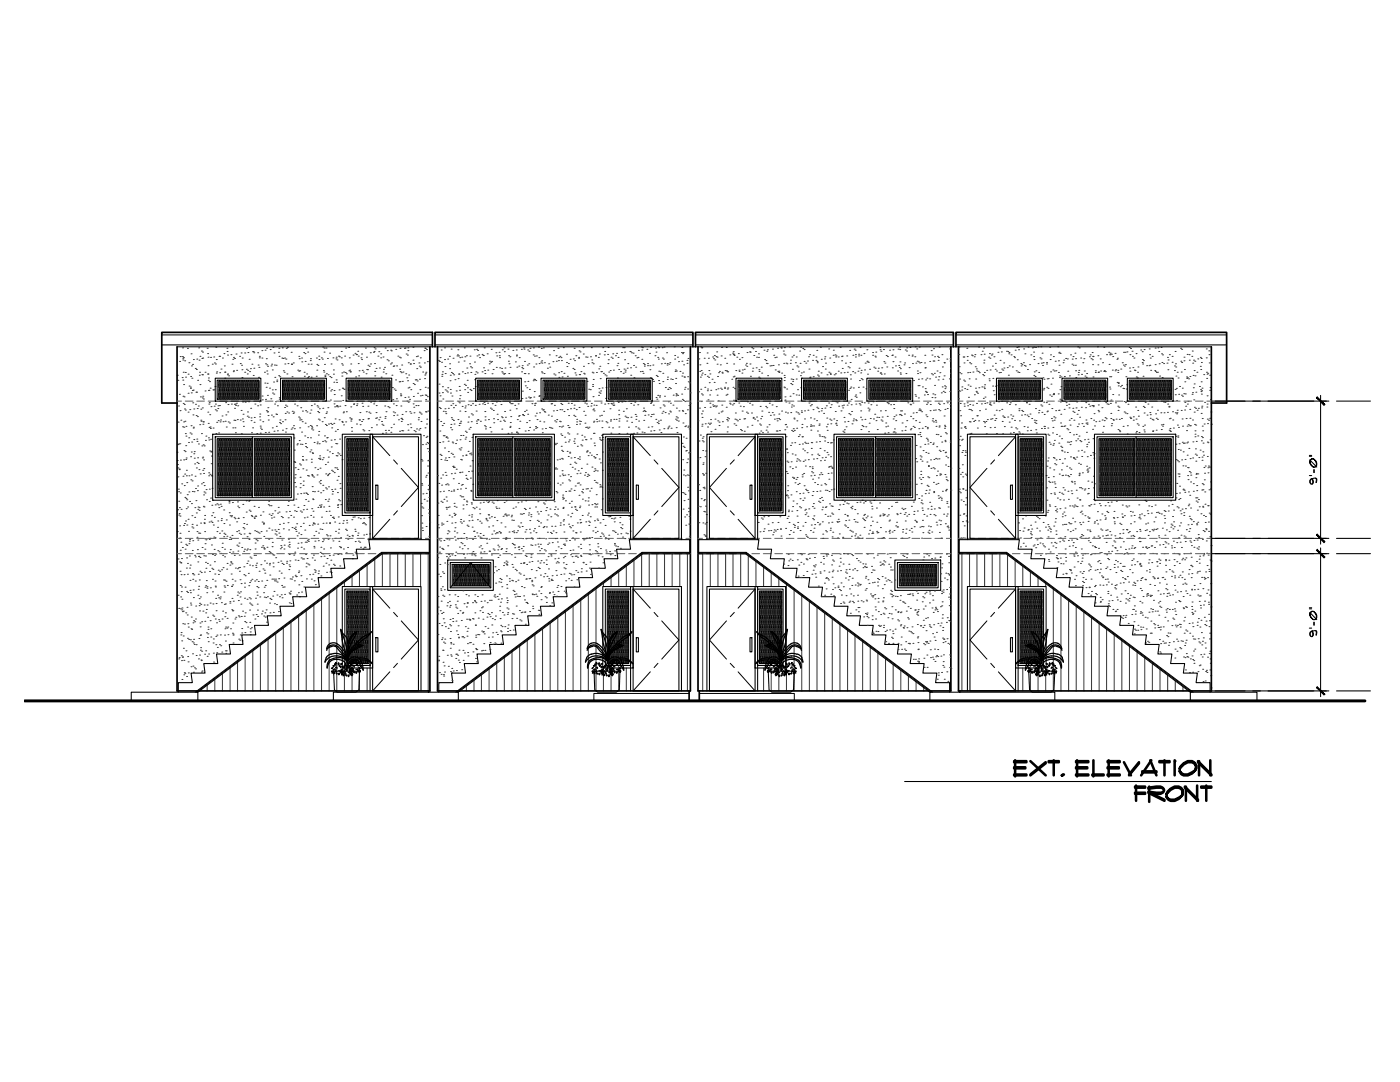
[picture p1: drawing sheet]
<svg xmlns="http://www.w3.org/2000/svg" width="279mm" height="216mm" viewBox="0 0 279 216" stroke-linecap="round" stroke-linejoin="round" font-family="sans-serif">
<defs><g id="words">
<g font-size="6.6">
<text x="201.1" y="156.3">EXT. ELEVATION</text>
<text x="225.4" y="161.2">FRONT</text>
</g>
</g></defs>
<!-- layer: 0 -->
<path d="M4.9 139.9h267.5" fill="none" stroke="#000" stroke-width=".59"/>
<!-- layer: a-stucco -->
<g fill="none" stroke="#404040" stroke-width=".21">
<path d="M35.4 74.9h.1M35.5 75.9h.1M35.8 78.7h.1M35.8 72.1h.1M36 71.1h.1M36.4 75.3h.1M36.4 71.1h.1M36.4 69.4h.1M36.5 71.8h.1M36.5 71.5h.1M36.5 75.8h.1M36.5 79.1h.1"/>
<path d="M36.6 74.3h.1M36.6 71.4h.1M36.6 76.7h.1M36.7 79.2h.1M36.9 72h.1M37 74.3h.1M37 75.3h.1M37.4 69.5h.1M37.5 78.5h.1M37.5 74.7h.1M37.7 72.4h.1M37.7 77h.1"/>
<path d="M38 77.5h.1M38 77.2h.1M38 75.1h.1M38.1 70.6h.1M38.2 78.4h.1M38.2 73h.1M38.3 75.5h.1M38.4 77.9h.1M38.4 72.7h.1M38.6 77.8h.1M38.6 71.7h.1M39 73.5h.1"/>
<path d="M39.1 78.3h.1M39.2 73.7h.1M39.2 78.3h.1M39.3 71.7h.1M39.4 75.9h.1M39.7 69.4h.1M39.7 71.9h.1M39.8 74.9h.1M39.8 74.3h.1M39.9 76.7h.1M39.9 71.1h.1M40 79.2h.1"/>
<path d="M40.2 70h.1M40.3 71.5h.1M40.3 74.7h.1M40.4 79.4h.1M40.4 74.8h.1M40.4 70.3h.1M40.5 71.4h.1M40.5 79.1h.1M40.6 79.6h.1M40.9 78h.1M40.9 74.3h.1M41.3 69.5h.1"/>
<path d="M41.4 70.6h.1M41.5 74.7h.1M41.5 73h.1M41.5 71.3h.1M41.6 75.9h.1M41.6 75.4h.1M41.6 77.9h.1M41.7 77.9h.1M41.8 76.1h.1M41.9 77.5h.1M42 71.3h.1M42.4 72.7h.1"/>
<path d="M42.5 77.8h.1M42.6 77.8h.1M42.7 71.2h.1M42.8 72.4h.1M42.9 77.1h.1M43 72.6h.1M43.1 69.3h.1M43.2 71.7h.1M43.2 74.5h.1M43.3 74.2h.1M43.7 71.1h.1M43.8 74.4h.1"/>
<path d="M43.8 71.1h.1M44.1 73.6h.1M44.4 71.4h.1M44.7 70.6h.1M44.8 73h.1M44.9 75.5h.1M44.9 74.2h.1M44.9 74.3h.1M45.3 69.5h.1M45.3 70.1h.1M45.4 74.8h.1M45.4 70.9h.1"/>
<path d="M45.4 74.6h.1M45.6 75h.1M46.1 70.8h.1M46.3 72.7h.1M46.4 69.2h.1M46.5 71.7h.1M46.6 74.2h.1M46.6 74h.1M46.6 71.3h.1M46.8 71.5h.1M47.1 70.6h.1M47.2 73.9h.1"/>
<path d="M47.8 71.1h.1M47.9 72.5h.1M48.1 70.4h.1M48.2 72.9h.1M48.3 75.3h.1M48.3 73.8h.1M48.3 71.4h.1M48.8 70.4h.1M48.8 74.3h.1M49.2 73.7h.1M49.2 69.5h.1M49.3 74.6h.1"/>
<path d="M49.4 73.9h.1M49.5 70.3h.1M49.6 69.3h.1M49.7 71.7h.1M49.8 74.2h.1M50 73.6h.1M50.3 72.7h.1M50.4 70.2h.1M50.5 70.2h.1M50.5 74.9h.1M50.7 73.5h.1M50.7 70.4h.1"/>
<path d="M51.4 70.4h.1M51.5 72.8h.1M51.6 75.3h.1M51.7 73.3h.1M51.8 71.1h.1M51.8 71.4h.1M52.3 70h.1M52.3 71.4h.1M52.3 79h.1M52.4 79.8h.1M52.8 74.3h.1M52.9 76.4h.1"/>
<path d="M52.9 69.9h.1M53 79.7h.1M53 72.6h.1M53.1 77.3h.1M53.2 71.6h.1M53.2 69.5h.1M53.2 74h.1M53.2 72.8h.1M53.3 76.5h.1M53.3 74.6h.1M53.4 78.9h.1M53.4 73.1h.1"/>
<path d="M53.8 77.5h.1M53.9 69.8h.1M54 79.6h.1M54.1 73h.1M54.2 72.7h.1M54.3 77.8h.1M54.3 73.8h.1M54.4 78.4h.1M54.5 69.3h.1M54.6 76.2h.1M54.6 78.6h.1M54.7 70.4h.1"/>
<path d="M54.8 72.8h.1M54.8 75.3h.1M54.9 77.8h.1M55.1 72.9h.1M55.2 76.1h.1M55.2 75.8h.1M55.6 70.3h.1M55.6 75h.1M55.7 69.5h.1M55.7 71.1h.1M55.7 79.4h.1M55.7 79.7h.1"/>
<path d="M55.8 75.2h.1M56.2 71.4h.1M56.3 69.4h.1M56.5 71.5h.1M56.5 74h.1M56.7 74.3h.1M56.8 71.4h.1M56.8 72.6h.1M57.1 71.7h.1M57.1 69.5h.1M57.3 74.6h.1M57.3 69.3h.1"/>
<path d="M57.5 72.5h.1M58.1 70.3h.1M58.2 72.7h.1M58.3 75.2h.1M58.5 72.4h.1M59.4 73.9h.1M59.6 71.1h.1M59.6 74.1h.1M59.7 71.6h.1M59.8 74h.1M60.2 71.4h.1M60.2 72.2h.1"/>
<path d="M60.6 70.3h.1M60.7 74.3h.1M60.7 75.1h.1M60.9 70.6h.1M60.9 72.1h.1M61.1 69.5h.1M61.2 74.6h.1M61.4 70.3h.1M61.4 75.3h.1M61.5 72.7h.1M61.6 75.1h.1M61.9 72h.1"/>
<path d="M62 71.6h.1M62.1 75.3h.1M62.1 72.7h.1M63.1 75.1h.1M63.1 71.4h.1M63.2 73.9h.1M63.2 72.7h.1M63.4 72.9h.1M63.6 71.1h.1M63.7 71.7h.1M64.1 71.4h.1M64.3 71.7h.1"/>
<path d="M64.4 69.2h.1M64.5 73.9h.1M64.6 74.2h.1M64.7 70.3h.1M64.7 69.5h.1M64.8 72.7h.1M64.8 75.1h.1M64.8 74.9h.1M65.1 69.5h.1M65.1 74.6h.1M65.3 71.5h.1M65.5 74.8h.1"/>
<path d="M65.6 77.4h.1M65.8 70.5h.1M65.8 75.1h.1M65.9 79.8h.1M66 78h.1M66.1 72.6h.1M66.1 75.3h.1M66.2 77.8h.1M66.4 71.4h.1M66.5 73.8h.1M66.5 74.7h.1M66.6 76.3h.1"/>
<path d="M66.7 77.9h.1M66.7 78.7h.1M67 71.6h.1M67.1 71.3h.1M67.1 75.8h.1M67.2 76.3h.1M67.3 71.8h.1M67.5 71.1h.1M67.7 77.8h.1M67.7 71.2h.1M68.1 70.1h.1M68.1 71.4h.1"/>
<path d="M68.1 79h.1M68.2 72.6h.1M68.2 75h.1M68.2 74.4h.1M68.3 77.5h.1M68.4 72.8h.1M68.4 79.9h.1M68.4 77.5h.1M68.6 74.2h.1M68.7 77.7h.1M68.8 71.1h.1M68.9 74.3h.1"/>
<path d="M69 69.5h.1M69.1 74.6h.1M69.6 69.3h.1M69.6 74h.1M69.7 71.4h.1M69.8 73.9h.1M69.9 74.2h.1M70 72.6h.1M70.5 70.9h.1M70.9 70.5h.1M71 75.2h.1M71.1 70.7h.1"/>
<path d="M71.1 70.8h.1M71.4 70.1h.1M71.5 72.5h.1M71.5 71.1h.1M71.6 75h.1M71.7 74h.1M72 71.4h.1M72.2 70.6h.1M72.2 71.7h.1M72.3 73.9h.1M72.5 74.2h.1M72.9 69.5h.1"/>
<path d="M73.1 74.6h.1M73.1 71.3h.1M73.2 73.7h.1M73.3 73.8h.1M73.4 72.9h.1M73.7 73.1h.1M73.9 70.4h.1M73.9 72.6h.1M74.5 70.3h.1M74.7 70.1h.1M74.7 69.4h.1M74.7 72.5h.1"/>
<path d="M74.8 75h.1M74.8 74.1h.1M74.9 69.6h.1M75 73.5h.1M75.4 71.1h.1M75.6 70.2h.1M75.7 73.4h.1M76 71.4h.1M76 70.6h.1M76.1 75.3h.1M76.4 71.2h.1M76.5 74.2h.1"/>
<path d="M76.5 73.7h.1M76.7 73.3h.1M76.9 69.5h.1M77 74.6h.1M77.2 71.8h.1M77.3 70h.1M77.5 72h.1M77.9 72.6h.1M78 69.9h.1M78.1 70h.1M78.1 72.4h.1M78.2 74.9h.1"/>
<path d="M78.3 77.3h.1M78.4 79.7h.1M78.5 73.1h.1M78.6 73h.1M78.6 77.6h.1M78.9 77.9h.1M78.9 75.8h.1M79 69.7h.1M79.1 79.6h.1M79.1 73h.1M79.4 71.1h.1M79.7 76.2h.1"/>
<path d="M79.7 71.3h.1M79.7 73.7h.1M79.8 76.1h.1M79.8 69.5h.1M79.9 74.2h.1M79.9 78.6h.1M79.9 71.4h.1M80 79h.1M80 78.9h.1M80.1 74.4h.1M80.2 72.8h.1M80.3 76.1h.1"/>
<path d="M80.4 74.2h.1M80.7 69.5h.1M80.8 79.3h.1M80.8 69.5h.1M81 74.6h.1M81.1 70.6h.1M81.2 75.4h.1M81.3 70.9h.1M81.4 76h.1M81.4 70h.1M81.4 69.4h.1M81.4 77.4h.1"/>
<path d="M81.5 72.4h.1M81.5 79.2h.1M81.6 74.8h.1M81.6 77.3h.1M81.7 79.7h.1M81.9 72.6h.1M82 77.8h.1M82.4 69.3h.1M82.4 71.9h.1M82.5 76.5h.1M82.5 79.1h.1M82.5 72.5h.1"/>
<path d="M82.7 76.7h.1M82.9 75.8h.1M83 75.8h.1M83.1 71.1h.1M83.2 73.6h.1M83.3 76h.1M83.3 78.5h.1M83.3 71.1h.1M83.6 72.4h.1M83.7 73.1h.1M83.7 75.7h.1M83.8 77.8h.1"/>
<path d="M83.9 71.4h.1M83.9 79h.1M83.9 73.3h.1M84.2 78.9h.1M84.4 74.2h.1M84.7 70h.1M84.7 72.4h.1M84.7 75.6h.1M84.8 74.8h.1M84.8 69.5h.1M84.9 77.3h.1M84.9 78.8h.1"/>
<path d="M84.9 69.5h.1M84.9 74.6h.1M84.9 79.7h.1M85 74.3h.1M85 78.9h.1M85.1 69.8h.1M85.3 72.2h.1M85.3 79.1h.1M85.4 77.4h.1M87.5 71.9h.1M87.6 78.4h.1M87.6 76.7h.1"/>
<path d="M87.7 72.1h.1M87.8 71.4h.1M87.8 79h.1M88 69.8h.1M88.1 72.3h.1M88.2 75.1h.1M88.2 74.7h.1M88.3 77.2h.1M88.3 78.3h.1M88.3 74.2h.1M88.4 79.6h.1M88.7 71.7h.1"/>
<path d="M88.7 69.4h.1M88.8 73.1h.1M88.8 74.5h.1M88.8 77.8h.1M89.1 78h.1M89.3 78.2h.1M89.4 71.7h.1M89.4 77.4h.1M89.7 71.1h.1M89.7 73.6h.1M89.7 72.6h.1M89.8 76h.1"/>
<path d="M89.9 74.9h.1M89.9 77.7h.1M89.9 78.4h.1M90 69.7h.1M90.1 74.3h.1M90.2 79h.1M90.3 74.5h.1M90.4 71.5h.1M90.5 74.8h.1M90.8 75.8h.1M91 78h.1M91.2 71h.1"/>
<path d="M91.3 70.8h.1M91.4 69.8h.1M91.4 75.6h.1M91.5 72.2h.1M91.5 71h.1M91.6 74.7h.1M91.6 77.1h.1M91.7 79.6h.1M91.7 77.9h.1M91.8 71.4h.1M91.8 78.9h.1M92.1 71.3h.1"/>
<path d="M92.3 74.2h.1M92.6 72h.1M92.7 69.4h.1M92.7 76.7h.1M92.7 77.8h.1M92.8 71.2h.1M92.8 74.5h.1M92.9 76.9h.1M93.1 71h.1M93.2 73.4h.1M93.2 75.9h.1M93.3 74.4h.1"/>
<path d="M93.3 77.4h.1M93.3 78.3h.1M93.7 72.6h.1M93.8 71.1h.1M93.8 77.7h.1M93.9 73.2h.1M94 74.3h.1M94 77.9h.1M94.1 73.4h.1M94.5 77.5h.1M94.6 69.8h.1M94.7 72.2h.1"/>
<path d="M94.7 75.8h.1M94.8 74.7h.1M94.9 77.2h.1M95 74.2h.1M95.1 69.7h.1M95.2 71h.1M95.2 74.4h.1M95.3 69.9h.1M95.5 70.8h.1M95.7 71.4h.1M96.2 70.7h.1M96.2 74.2h.1"/>
<path d="M96.4 70.9h.1M96.5 73.4h.1M96.6 69.4h.1M96.7 73.9h.1M96.8 74.5h.1M97.2 70.6h.1M97.4 73.9h.1M97.6 72.6h.1M97.7 72.1h.1M97.9 72.3h.1M98 69.7h.1M98.1 72.1h.1"/>
<path d="M98.2 74.6h.1M98.4 73.7h.1M99 70.4h.1M99 73.3h.1M99.1 71h.1M99.6 70.3h.1M99.6 71h.1M99.7 71.4h.1M99.7 73.4h.1M100.1 73.5h.1M100.1 74.2h.1M100.2 69.8h.1"/>
<path d="M100.3 74.5h.1M100.5 74.7h.1M100.6 69.4h.1M100.7 70.2h.1M100.7 74.5h.1M100.8 73.4h.1M101.4 69.7h.1M101.5 72.1h.1M101.5 71h.1M101.5 74.5h.1M101.6 72.6h.1M101.8 71.2h.1"/>
<path d="M101.8 73.3h.1M102.3 69.9h.1M102.9 72.2h.1M103 69.8h.1M103.1 70.9h.1M103.1 71h.1M103.2 73.3h.1M103.5 73.1h.1M103.6 71.4h.1M104 69.7h.1M104.1 74.2h.1M104.1 73.3h.1"/>
<path d="M104.2 79.5h.1M104.2 73h.1M104.3 78h.1M104.3 73.6h.1M104.5 69.4h.1M104.6 69.7h.1M104.6 74.5h.1M104.7 72.1h.1M104.7 76.2h.1M104.8 74.5h.1M104.8 77h.1M104.9 79.4h.1"/>
<path d="M105.1 77.4h.1M105.2 72.8h.1M105.3 69.8h.1M105.4 76.1h.1M105.4 74.6h.1M105.5 79.2h.1M105.5 72.6h.1M105.6 70.1h.1M105.6 77.7h.1M105.7 79.4h.1M105.8 69.5h.1M105.9 79.3h.1"/>
<path d="M106.4 70.8h.1M106.4 76h.1M106.5 69.4h.1M106.5 73.2h.1M106.5 75.7h.1M106.5 79.2h.1M106.6 75.8h.1M106.6 78.1h.1M106.7 71.1h.1M106.7 75.7h.1M106.9 75.9h.1M107 72.6h.1"/>
<path d="M107 71h.1M107.5 69.2h.1M107.6 79.1h.1M107.6 71.4h.1M107.6 72.5h.1M107.6 78.9h.1M107.9 72.2h.1M108 69.5h.1M108.1 74.2h.1M108.1 72h.1M108.1 72.5h.1M108.2 74.4h.1"/>
<path d="M108.4 69.4h.1M108.6 74.5h.1M108.7 72.4h.1M109.2 73.5h.1M109.5 72.6h.1M109.6 70.8h.1M109.7 73.3h.1M110.3 72.2h.1M110.5 70h.1M110.5 74.6h.1M110.8 74.8h.1M111 71h.1"/>
<path d="M111 72.1h.1M111.4 69.5h.1M111.4 72h.1M111.5 74.4h.1M111.5 71.3h.1M111.5 75.3h.1M111.7 71.1h.1M112 71.4h.1M112 74.2h.1M112 72h.1M112.2 75.2h.1M112.4 69.4h.1"/>
<path d="M112.6 74.5h.1M113.1 70.7h.1M113.1 72.3h.1M113.1 73.1h.1M113.2 75.1h.1M113.4 72.5h.1M113.8 71.7h.1M114.3 73.5h.1M114.4 71.6h.1M114.6 69.5h.1M114.6 73.7h.1M114.7 72h.1"/>
<path d="M114.8 74.4h.1M114.9 74.8h.1M114.9 71h.1M115.5 71.5h.1M115.5 71.3h.1M115.6 70h.1M115.6 74.7h.1M115.7 74.7h.1M115.8 70.2h.1M115.9 74.2h.1M116.4 69.4h.1M116.4 70.6h.1"/>
<path d="M116.4 73.1h.1M116.5 74.5h.1M116.6 74.6h.1M116.9 71.2h.1M117.2 71.3h.1M117.2 76.1h.1M117.4 72.5h.1M117.5 77.7h.1M117.8 77.8h.1M117.8 71.2h.1M118 69.4h.1M118.1 71.8h.1"/>
<path d="M118.1 72.4h.1M118.2 74.3h.1M118.3 76.7h.1M118.3 77.1h.1M118.3 79.1h.1M118.3 74.4h.1M118.4 75.7h.1M118.4 72.6h.1M118.9 71h.1M119 74.3h.1M119.4 71.3h.1M119.5 78.9h.1"/>
<path d="M119.5 73.6h.1M119.5 77.5h.1M119.5 78.3h.1M119.6 70.6h.1M119.7 73.1h.1M119.7 78.5h.1M119.8 75.6h.1M119.9 78h.1M119.9 74.2h.1M120 74.2h.1M120.2 77.4h.1M120.3 69.4h.1"/>
<path d="M120.4 74.5h.1M120.6 70.8h.1M120.7 70.1h.1M120.7 74.8h.1M120.8 79.5h.1M120.9 77.3h.1M121 75h.1M121.3 70.7h.1M121.3 72.5h.1M121.4 69.3h.1M121.4 71.8h.1M121.5 74.2h.1"/>
<path d="M121.8 73.9h.1M121.9 71.3h.1M122.2 71.5h.1M122.3 70.6h.1M122.4 73.9h.1M122.8 71h.1M123 70.5h.1M123.1 73h.1M123.2 75.4h.1M123.3 72.5h.1M123.3 71.3h.1M123.5 73.7h.1"/>
<path d="M123.9 74.2h.1M124 70.3h.1M124.3 69.4h.1M124.4 74.5h.1M124.5 73.6h.1M124.6 69.4h.1M124.7 71.8h.1M124.7 70.3h.1M124.7 74.2h.1M124.8 73.9h.1M125.2 73.5h.1M125.3 72.5h.1"/>
<path d="M125.7 70.1h.1M125.8 70.2h.1M125.8 73.4h.1M125.9 74.9h.1M126 70.4h.1M126.4 70.5h.1M126.4 72.9h.1M126.5 75.4h.1M126.8 71h.1M126.9 73.3h.1M127.1 71.4h.1M127.3 71.3h.1"/>
<path d="M127.4 69.9h.1M127.8 74.2h.1M128 69.2h.1M128.1 71.7h.1M128.1 69.8h.1M128.2 74.1h.1M128.2 69.4h.1M128.3 74.5h.1M128.4 72.5h.1M128.6 73.1h.1M128.6 72.8h.1M129.1 69.7h.1"/>
<path d="M129.2 73h.1M129.2 72.5h.1M129.6 70.5h.1M129.7 73h.1M129.7 73.8h.1M129.8 75.4h.1M129.8 69.3h.1M130.2 75.7h.1M130.3 72.8h.1M130.4 76.1h.1M130.7 71h.1M130.8 69.5h.1"/>
<path d="M130.9 79.3h.1M130.9 70.3h.1M131 74.9h.1M131.1 79.7h.1M131.2 75.1h.1M131.3 71.3h.1M131.3 78.9h.1M131.3 69.2h.1M131.4 71.7h.1M131.4 75.9h.1M131.5 74.1h.1M131.5 69.4h.1"/>
<path d="M131.6 76.5h.1M131.6 79.2h.1M131.6 79h.1M131.7 74.2h.1M132 72.6h.1M132.2 69.4h.1M132.2 71.4h.1M132.3 74.5h.1M132.3 76.1h.1M132.4 71.7h.1M132.5 69.2h.1M132.6 79.1h.1"/>
<path d="M132.7 72.5h.1M132.8 77.3h.1M133 70.4h.1M133.1 72.8h.1M133.2 75.7h.1M133.2 72.5h.1M133.2 75.3h.1M133.3 77.7h.1M133.5 72.7h.1M133.5 77.3h.1M133.7 72.4h.1M133.8 77.5h.1"/>
<path d="M133.8 75.6h.1M134.2 75.7h.1M134.4 78.9h.1M134.6 69.2h.1M134.6 71.7h.1M134.6 70.9h.1M134.7 74.1h.1M134.8 73.8h.1M134.8 76.5h.1M134.9 75.5h.1M134.9 79h.1M134.9 78.6h.1"/>
<path d="M135 78.8h.1M135 74h.1M135.2 71.3h.1M135.2 78.9h.1M135.4 72.2h.1M135.7 74.1h.1M136 70.3h.1M136 78.6h.1M136.1 72.1h.1M136.1 69.3h.1M136.1 75h.1M136.2 79.7h.1"/>
<path d="M136.2 74.5h.1M136.2 70.6h.1M136.3 70.3h.1M136.4 79.9h.1M136.4 72.8h.1M136.5 75.2h.1M136.6 77.7h.1M136.6 75.3h.1M136.7 77.3h.1M137.1 71.9h.1M137.1 72.5h.1M137.2 75.2h.1"/>
<path d="M137.2 77.6h.1M137.3 71.5h.1M137.4 76.2h.1M137.6 76.4h.1M137.7 78.4h.1M139.4 78.2h.1M139.5 71.6h.1M139.6 70.3h.1M139.6 74.1h.1M139.7 72.8h.1M139.8 75.3h.1M139.8 69.2h.1"/>
<path d="M139.9 77.7h.1M139.9 73.9h.1M140 74.8h.1M140 78.6h.1M140 69.4h.1M140.1 69.3h.1M140.2 74.5h.1M140.2 78.8h.1M140.5 71.5h.1M140.7 74.7h.1M140.7 77.3h.1M141.1 72.5h.1"/>
<path d="M141.1 70.4h.1M141.2 78h.1M141.2 75.1h.1M141.2 77.6h.1M141.3 79.8h.1M141.4 71.5h.1M141.4 75.3h.1M141.5 73.9h.1M141.5 76.4h.1M141.6 78.8h.1M141.7 74.6h.1M141.8 77.9h.1"/>
<path d="M142.1 75.7h.1M142.2 71.2h.1M142.4 71.6h.1M142.5 76.3h.1M142.6 70.9h.1M142.6 71.8h.1M142.9 77.8h.1M142.9 71.1h.1M143 70.2h.1M143.1 72.7h.1M143.1 71.3h.1M143.1 78.9h.1"/>
<path d="M143.2 75.1h.1M143.3 77.6h.1M143.3 80h.1M143.4 74.4h.1M143.6 74.1h.1M143.7 72.8h.1M143.8 77.5h.1M143.9 71h.1M144 69.3h.1M144 77.7h.1M144.1 74.3h.1M144.1 74.5h.1"/>
<path d="M144.6 77.5h.1M144.6 77.3h.1M144.6 71.5h.1M144.7 73.9h.1M144.8 76.4h.1M144.9 78.9h.1M144.9 69.3h.1M145 74h.1M145 72.5h.1M145.1 74.2h.1M145.1 78.7h.1M145.1 77.6h.1"/>
<path d="M145.2 77.4h.1M145.2 74.2h.1M145.7 70.8h.1M146 75.7h.1M146.2 70.5h.1M146.3 77.3h.1M146.3 70.2h.1M146.3 70.7h.1M146.3 75.2h.1M146.4 79.9h.1M146.4 72.6h.1M146.5 70.7h.1"/>
<path d="M146.5 75.1h.1M146.5 70.9h.1M146.6 77.5h.1M146.7 80h.1M146.8 73.9h.1M147.1 71.3h.1M147.3 70.6h.1M147.5 73.9h.1M147.5 74.1h.1M147.6 71.7h.1M147.9 69.3h.1M148.1 71.4h.1"/>
<path d="M148.1 74.5h.1M148.2 73.8h.1M148.5 73.7h.1M148.8 72.8h.1M149 72.5h.1M149 73.1h.1M149.1 70.3h.1M149.6 70.2h.1M149.7 72.6h.1M149.7 70.3h.1M149.8 75.1h.1M150 69.4h.1"/>
<path d="M150.1 74.1h.1M150.2 73.5h.1M150.3 69.6h.1M150.4 70.9h.1M150.8 70.1h.1M150.9 73.4h.1M151 71.3h.1M151.4 71.3h.1M151.4 70.6h.1M151.4 75.3h.1M151.5 73.8h.1M151.5 74.1h.1"/>
<path d="M151.6 75.5h.1M151.9 69.3h.1M151.9 73.3h.1M152 74.5h.1M152.5 69.9h.1M152.6 71.7h.1M152.9 72h.1M152.9 72.5h.1M153 70.1h.1M153.1 72.5h.1M153.1 69.8h.1M153.2 75h.1"/>
<path d="M153.7 73h.1M154 73h.1M154.2 69.7h.1M154.3 72.9h.1M154.4 70.9h.1M154.6 71.4h.1M154.7 73.8h.1M154.9 71.3h.1M155.2 69.5h.1M155.2 74.1h.1M155.3 72.8h.1M155.4 74.1h.1"/>
<path d="M155.4 74.3h.1M155.9 69.3h.1M155.9 69.5h.1M156 74.5h.1M156.3 70h.1M156.4 72.5h.1M156.4 70.6h.1M156.4 77.2h.1M156.5 74.9h.1M156.5 75.9h.1M156.5 69.4h.1M156.5 75.3h.1"/>
<path d="M156.6 77.4h.1M156.6 80h.1M156.7 79.8h.1M156.7 79.2h.1M156.7 70.9h.1M156.9 72.5h.1M157 77.6h.1M157 72.6h.1M157.6 69.2h.1M157.7 79.1h.1M157.7 72.5h.1M157.8 71.9h.1"/>
<path d="M157.8 76.5h.1M157.9 75.6h.1M158.1 71.2h.1M158.1 76.7h.1M158.1 73.7h.1M158.2 76.1h.1M158.2 75.7h.1M158.3 78.6h.1M158.4 70.9h.1M158.7 72.4h.1M158.9 75.6h.1M158.9 71.2h.1"/>
<path d="M158.9 78.8h.1M159 73h.1M159.2 77.8h.1M159.2 73.2h.1M159.4 74.1h.1M159.4 78.9h.1M159.6 70h.1M159.7 72.5h.1M159.8 75h.1M159.8 77.4h.1M159.8 69.3h.1M159.9 79.8h.1"/>
<path d="M159.9 75.5h.1M159.9 74.4h.1M160.2 69.5h.1M160.3 74.2h.1M160.5 72.1h.1M160.5 69.8h.1M160.8 72.5h.1M161.1 72h.1M161.4 71.2h.1M161.4 73.6h.1M161.6 70.8h.1M161.6 75.4h.1"/>
<path d="M161.7 75.3h.1M162.2 71.9h.1M162.3 75.2h.1M162.3 70.9h.1M162.8 71.2h.1M162.8 71.9h.1M163 69.9h.1M163.1 72.1h.1M163.1 72.4h.1M163.1 74.8h.1M163.3 74.1h.1M163.4 75h.1"/>
<path d="M163.7 69.3h.1M163.9 74.4h.1M163.9 71.7h.1M164.2 73.1h.1M164.5 71.6h.1M164.6 71.2h.1M164.7 73.6h.1M164.7 72.5h.1M165 74.8h.1M165.4 69.6h.1M165.4 74.3h.1M165.6 71.4h.1"/>
<path d="M165.7 74.5h.1M165.7 74.7h.1M166.3 70.9h.1M166.3 69.9h.1M166.4 72.3h.1M166.5 74.8h.1M166.7 70.8h.1M166.7 74.6h.1M166.8 71.2h.1M166.9 71h.1M167.3 71.2h.1M167.3 74.1h.1"/>
<path d="M167.7 69.3h.1M167.8 74.4h.1M168 71.1h.1M168 72h.1M168.1 73.5h.1M168.5 74.4h.1M168.7 72.5h.1M169 71h.1M169.1 74.3h.1M169.2 73.2h.1M169.4 77.9h.1M169.5 73.4h.1"/>
<path d="M169.6 69.9h.1M169.6 77.5h.1M169.7 72.3h.1M169.7 74.8h.1M169.7 75.6h.1M169.8 77.2h.1M169.9 79.7h.1M170.2 74.2h.1M170.2 70.9h.1M170.3 77.4h.1M170.5 69.7h.1M170.6 74.4h.1"/>
<path d="M170.6 79.1h.1M170.7 69.9h.1M170.7 70.8h.1M170.7 71.2h.1M170.8 78.8h.1M170.9 79.3h.1M171.2 74.1h.1M171.3 77.3h.1M171.4 71h.1M171.4 70.7h.1M171.4 73.5h.1M171.5 75.9h.1"/>
<path d="M171.6 78.4h.1M171.6 69.3h.1M171.8 74.4h.1M171.8 70.9h.1M171.9 73.9h.1M171.9 75.6h.1M172.1 75.8h.1M172.2 77.2h.1M172.4 70.6h.1M172.5 73.8h.1M172.7 72.5h.1M172.8 77.6h.1"/>
<path d="M173 69.8h.1M173 72.2h.1M173 72.1h.1M173.1 74.7h.1M173.3 72.3h.1M173.6 73.7h.1M174.1 70.3h.1M174.1 70.9h.1M174.4 73.3h.1M174.6 71.1h.1M174.7 73.5h.1M174.7 71.2h.1"/>
<path d="M174.8 70.3h.1M175.2 74.1h.1M175.3 73.5h.1M175.6 69.3h.1M175.6 69.8h.1M175.7 74.5h.1M175.7 74.4h.1M175.8 70.1h.1M175.9 74.7h.1M176 73.4h.1M176.3 69.8h.1M176.4 72.2h.1"/>
<path d="M176.5 74.6h.1M176.6 72.5h.1M176.9 70.9h.1M177 73.2h.1M177.1 71.1h.1M177.5 69.9h.1M178 70.9h.1M178.1 73.4h.1M178.1 70.9h.1M178.2 69.8h.1M178.2 72.2h.1M178.6 71.2h.1"/>
<path d="M178.7 73h.1M179.1 74h.1M179.2 69.7h.1M179.4 72.9h.1M179.5 73.3h.1M179.5 69.2h.1M179.6 69.8h.1M179.6 72.2h.1M179.6 74.4h.1M179.7 74.7h.1M179.7 73.6h.1M180.4 72.8h.1"/>
<path d="M180.5 72.4h.1M180.7 69.8h.1M180.8 74.5h.1M180.9 70h.1M181 69.4h.1M181.3 70.9h.1M181.4 73.3h.1M181.6 69.3h.1M182 71.1h.1M182.1 70.9h.1M182.1 72.5h.1M182.3 75.9h.1"/>
<path d="M182.6 71.2h.1M182.6 78.8h.1M182.7 69.2h.1M182.7 79.1h.1M182.8 72.5h.1M183 69.6h.1M183 72.1h.1M183.1 74h.1M183.1 74.5h.1M183.2 76.9h.1M183.3 79.4h.1M183.3 75.7h.1"/>
<path d="M183.3 72.2h.1M183.4 76.9h.1M183.5 69.2h.1M183.5 72.4h.1M183.6 74.4h.1M183.8 72.3h.1M184 75.6h.1M184.1 77.2h.1M184.5 78.8h.1M184.5 72.4h.1M184.6 70.9h.1M184.6 73.4h.1"/>
<path d="M184.6 73.3h.1M184.6 77.5h.1M184.7 78.1h.1M184.7 75.8h.1M184.8 78.2h.1M184.9 78.3h.1M185 75.5h.1M185.1 78.7h.1M185.5 72.1h.1M185.5 75.6h.1M185.8 70h.1M185.9 74.6h.1"/>
<path d="M186 70.9h.1M186 79.3h.1M186.1 74.8h.1M186.2 78.6h.1M186.2 72h.1M186.3 69.6h.1M186.4 72h.1M186.5 74.5h.1M186.5 76.9h.1M186.5 71.2h.1M186.5 78.8h.1M186.6 79.4h.1"/>
<path d="M186.7 75.3h.1M187 74h.1M187.1 71.1h.1M187.2 71.9h.1M187.2 75.8h.1M187.3 71.3h.1M187.4 75.2h.1M187.4 69.2h.1M187.6 74.4h.1M187.9 78.4h.1M188 70.8h.1M188 77.2h.1"/>
<path d="M188.1 73.2h.1M188.2 75.7h.1M188.2 78.1h.1M188.4 75h.1M188.4 72.3h.1M188.5 72.4h.1M188.5 77h.1M188.5 78.3h.1M188.6 77.5h.1M188.7 77.2h.1M189 71.7h.1M189.5 75.6h.1"/>
<path d="M189.5 69.6h.1M189.6 78.1h.1M189.6 72h.1M189.6 71.6h.1M189.7 74.5h.1M189.7 73.5h.1M191.3 77.9h.1M191.3 79.6h.1M191.3 70.7h.1M191.4 69.2h.1M191.4 73.2h.1M191.5 75.6h.1"/>
<path d="M191.5 74.4h.1M191.5 78h.1M191.8 74.6h.1M191.9 77.8h.1M192 77.2h.1M192.2 71.2h.1M192.3 75.8h.1M192.3 71.2h.1M192.4 72.4h.1M192.5 77.5h.1M192.5 76.1h.1M192.9 69.5h.1"/>
<path d="M193 77.7h.1M193 71.9h.1M193 71.1h.1M193.1 74.4h.1M193.2 76.8h.1M193.3 79.3h.1M193.4 75.6h.1M193.5 72.4h.1M193.5 74.3h.1M193.6 77.1h.1M193.7 72.6h.1M193.9 70.9h.1"/>
<path d="M194 71h.1M194.2 74.2h.1M194.4 71.2h.1M194.5 78.8h.1M194.5 70.8h.1M194.6 73.2h.1M194.7 77.5h.1M194.7 75.6h.1M194.8 78.1h.1M194.8 73.6h.1M194.9 78.3h.1M194.9 74h.1"/>
<path d="M195.1 78.5h.1M195.2 74.1h.1M195.3 69.2h.1M195.4 77.4h.1M195.4 74.4h.1M195.8 70.8h.1M195.9 77.2h.1M196 70.1h.1M196.1 74.7h.1M196.2 79.5h.1M196.3 69.5h.1M196.3 72.4h.1"/>
<path d="M196.3 75h.1M196.4 71.9h.1M196.4 77.2h.1M196.4 70.7h.1M196.5 74.3h.1M196.5 77.5h.1M196.5 76.8h.1M196.6 79.2h.1M196.9 73.9h.1M197.3 71.3h.1M197.4 75.6h.1M197.4 76h.1"/>
<path d="M197.5 70.6h.1M197.6 71.5h.1M197.6 73.8h.1M197.9 70.9h.1M198 70.6h.1M198.1 73.1h.1M198.1 77h.1M198.1 75.5h.1M198.2 78h.1M198.4 71.2h.1M198.4 78.8h.1M198.6 73.7h.1"/>
<path d="M198.7 72.5h.1M198.7 77.1h.1M198.8 76.9h.1M198.9 74h.1M199.2 70.3h.1M199.3 69.2h.1M199.4 74.4h.1M199.5 69.5h.1M199.6 71.9h.1M199.7 74.3h.1M199.8 70.2h.1M199.9 73.6h.1"/>
<path d="M200.1 73.9h.1M200.3 72.4h.1M200.3 73.4h.1M200.9 70.1h.1M201 73.3h.1M201.1 70.1h.1M201.2 74.9h.1M201.3 70.6h.1M201.4 70.3h.1M201.4 73h.1M201.8 70.8h.1M202 73.2h.1"/>
<path d="M202.3 71.1h.1M202.5 71.4h.1M202.6 69.9h.1M202.8 74h.1M202.9 69.3h.1M203 71.8h.1M203.1 74.2h.1M203.2 69.2h.1M203.3 69.8h.1M203.4 74.3h.1M203.7 72.5h.1M203.8 73h.1"/>
<path d="M203.9 72.8h.1M204.2 72.4h.1M204.3 69.6h.1M204.4 72.9h.1M204.5 70.6h.1M204.6 73.1h.1M205 73.7h.1M205.2 69.2h.1M205.5 72.8h.1M205.7 70.8h.1M206 69.4h.1M206.3 69.3h.1"/>
<path d="M206.3 71.1h.1M206.3 70.3h.1M206.3 74.9h.1M206.4 71.7h.1M206.4 74.2h.1M206.6 75.1h.1M206.7 69.3h.1M206.7 74h.1M207.2 72.5h.1M207.2 69.2h.1M207.3 74.3h.1M207.5 71.4h.1"/>
<path d="M207.7 69.2h.1M207.8 71.6h.1M207.8 72.5h.1M208 70.5h.1M208.1 72.9h.1M208.1 75.4h.1M208.2 72.4h.1M208.2 77.8h.1M208.3 77.5h.1M208.4 75.7h.1M208.9 72.3h.1M208.9 72.6h.1"/>
<path d="M208.9 77.3h.1M209 75.6h.1M209.2 77.5h.1M209.2 75.6h.1M209.5 69.3h.1M209.5 78.8h.1M209.6 71.7h.1M209.7 74.2h.1M209.7 70.8h.1M209.7 76.7h.1M209.8 79.1h.1M210 75.5h.1"/>
<path d="M210.1 73.8h.1M210.2 78.7h.1M210.2 71.1h.1M210.3 78.7h.1M210.3 78.5h.1M210.4 74h.1M210.6 72.1h.1M210.7 74h.1M211.1 69.2h.1M211.2 78.6h.1M211.2 72h.1M211.2 74.3h.1"/>
<path d="M211.3 70.4h.1M211.4 72.9h.1M211.4 70.3h.1M211.4 75.3h.1M211.5 75h.1M211.5 77.8h.1M211.5 79.7h.1M211.6 70.5h.1M211.7 75.2h.1M211.7 77.2h.1M211.7 79.9h.1M212.2 72.4h.1"/>
<path d="M212.3 71.9h.1M212.4 75.1h.1M212.7 71.5h.1M213 71.6h.1M213.1 74.1h.1M213.4 75h.1M213.6 70.8h.1M213.9 72.7h.1M214 71.7h.1M214.2 71.1h.1M214.2 72.9h.1M214.5 70.5h.1"/>
<path d="M214.6 72.9h.1M214.7 71.6h.1M214.7 74h.1M214.7 75.3h.1M215.1 69.2h.1M215.2 74.8h.1M215.2 74.3h.1M215.3 73.9h.1M215.4 69.4h.1M215.7 71.4h.1M215.8 74.7h.1M216.1 72.4h.1"/>
<path d="M216.3 71.6h.1M216.4 74h.1M216.5 70.4h.1M216.5 75h.1M216.8 75.3h.1M216.9 74.5h.1M217.4 71.2h.1M217.6 70.8h.1M217.7 71.6h.1M218 70.3h.1M218 71.8h.1M218 72.8h.1"/>
<path d="M218.1 71.1h.1M218.1 75.2h.1M218.6 74.3h.1M218.6 74h.1M219 69.2h.1M219.1 71h.1M219.1 72.8h.1M219.1 74.3h.1M219.2 74.2h.1M219.6 71.6h.1M219.7 74h.1M220 72.4h.1"/>
<path d="M220.3 74.1h.1M220.3 69.3h.1M220.4 73.9h.1M220.6 74.2h.1M220.8 70.8h.1M221.3 70.3h.1M221.3 72.7h.1M221.4 75.2h.1M221.4 77.2h.1M221.5 70.7h.1M221.5 77.6h.1M221.5 70.8h.1"/>
<path d="M221.6 70.5h.1M221.7 75.2h.1M221.7 79.8h.1M221.8 70.7h.1M222 73.9h.1M222.1 71.1h.1M222.1 78.7h.1M222.5 70.5h.1M222.5 74h.1M222.7 73.8h.1M222.9 71.7h.1M223 76.3h.1"/>
<path d="M223 71.5h.1M223.1 73.9h.1M223.1 74.3h.1M223.2 76.4h.1M223.2 77h.1M223.2 76.5h.1M223.3 78.8h.1M223.6 77.2h.1M223.7 73.6h.1M223.8 76.9h.1M224 72.4h.1M224.1 77.5h.1"/>
<path d="M224.2 72.8h.1M224.2 70.3h.1M224.3 77.5h.1M224.4 73.1h.1M224.5 70.3h.1M224.6 72.8h.1M224.7 75.2h.1M224.8 77.6h.1M224.9 76.8h.1M224.9 70.2h.1M225.4 69.3h.1M225.4 73.4h.1"/>
<path d="M225.5 70.8h.1M225.5 74.1h.1M225.6 69.5h.1M225.9 70.1h.1M226 71.1h.1M226.1 73.3h.1M226.3 71.4h.1M226.4 73.9h.1M226.5 73.9h.1M226.7 70.6h.1M226.8 75.2h.1M227 75.4h.1"/>
<path d="M227 74.3h.1M227.1 73.2h.1M227.7 69.8h.1M228 70.2h.1M228 72.3h.1M228 71.7h.1M228 72.6h.1M228.1 75.1h.1M228.2 72h.1M228.3 69.8h.1M228.8 73h.1M229.3 73h.1"/>
<path d="M229.3 69.6h.1M229.4 70.8h.1M229.5 72.9h.1M229.6 71.4h.1M229.6 73.9h.1M229.9 71.1h.1M230.4 73.9h.1M230.5 72.8h.1M230.5 69.5h.1M230.6 74.1h.1M230.8 74.3h.1M231 74.3h.1"/>
<path d="M231.1 69.4h.1M231.3 70.1h.1M231.3 72.6h.1M231.4 75h.1M231.7 69.3h.1M231.8 70.6h.1M231.9 72.3h.1M231.9 75.3h.1M232 70.8h.1M232.2 72.5h.1M232.9 72.5h.1M233 71.3h.1"/>
<path d="M233.1 73.8h.1M233.1 71.8h.1M233.4 70.8h.1M233.9 72.3h.1M233.9 71.1h.1M234.4 73.9h.1M234.4 73h.1M234.5 70.1h.1M234.5 77.7h.1M234.6 78.8h.1M234.6 72.6h.1M234.6 73.2h.1"/>
<path d="M234.7 75h.1M234.8 77.5h.1M234.8 79.9h.1M234.9 74.3h.1M235.1 75.4h.1M235.2 78.7h.1M235.4 77.1h.1M235.6 69.5h.1M235.7 72.1h.1M235.7 74.2h.1M235.8 78.9h.1M235.8 72.3h.1"/>
<path d="M235.8 69.7h.1M236 77.5h.1M236 79.1h.1M236.2 78.6h.1M236.3 71.3h.1M236.3 72h.1M236.4 73.7h.1M236.5 76.2h.1M236.5 78.6h.1M236.8 75.2h.1M236.8 75.5h.1M236.9 70.7h.1"/>
<path d="M237 75.4h.1M237.2 75.6h.1M237.3 70.8h.1M237.3 71.9h.1M237.5 75.1h.1M237.9 71.1h.1M237.9 78.7h.1M237.9 70h.1M238 78.3h.1M238 72.5h.1M238.1 74.9h.1M238.2 77.4h.1"/>
<path d="M238.2 71.9h.1M238.2 79.8h.1M238.3 73.9h.1M238.3 76.6h.1M238.4 72.1h.1M238.5 75h.1M238.7 78.3h.1M238.9 74.3h.1M239 71.6h.1M239.4 77.1h.1M239.6 71.3h.1M239.6 73.1h.1"/>
<path d="M239.6 77.8h.1M239.6 73.7h.1M239.7 78.1h.1M239.7 76.2h.1M239.7 71.5h.1M239.8 78.6h.1M239.8 72.3h.1M239.8 78h.1M239.9 77.5h.1M240.2 74.7h.1M240.7 71.4h.1M240.7 69.6h.1"/>
<path d="M240.8 74.3h.1M240.8 75.5h.1M240.9 74.7h.1M240.9 79h.1M241 74.5h.1M241.2 70h.1M241.3 70.8h.1M241.3 72.4h.1M241.4 74.9h.1M241.4 77.9h.1M241.5 77.3h.1M241.6 79.7h.1"/>
<path d="M35.3 90.2h.1M35.4 91.9h.1M35.4 92.7h.1M35.5 88.7h.1M35.5 95.2h.1M35.5 93.4h.1M35.5 84.2h.1M35.6 97.6h.1M35.6 81h.1M35.6 88.6h.1M35.6 98.1h.1M35.8 93.7h.1"/>
<path d="M35.8 93.6h.1M35.9 88.5h.1M35.9 81.9h.1M36 98.4h.1M36 91.8h.1M36.1 83.8h.1M36.3 96.5h.1M36.4 85.2h.1M36.5 95h.1M36.6 80.5h.1M36.6 84.2h.1M36.6 91.8h.1"/>
<path d="M36.7 85.2h.1M36.7 89.9h.1M36.8 96.9h.1M36.8 80.7h.1M36.8 81.6h.1M36.9 94.6h.1M36.9 84.1h.1M36.9 99.3h.1M36.9 90.1h.1M37 86.5h.1M37 81.8h.1M37.1 88.9h.1"/>
<path d="M37.1 91.7h.1M37.1 85.1h.1M37.1 87h.1M37.1 99.5h.1M37.2 91.4h.1M37.2 93.8h.1M37.2 94.9h.1M37.3 96.3h.1M37.3 99.7h.1M37.4 98.7h.1M37.5 82.2h.1M37.6 88.3h.1"/>
<path d="M37.7 87.4h.1M37.7 98.2h.1M37.7 94.9h.1M37.9 81.7h.1M37.9 86.4h.1M38 91.1h.1M38.1 95.7h.1M38.1 84.9h.1M38.2 90.2h.1M38.2 86.6h.1M38.2 94.8h.1M38.3 88.2h.1"/>
<path d="M38.3 96h.1M38.4 98.1h.1M38.5 80.4h.1M38.5 82.8h.1M38.6 85.4h.1M38.6 85.2h.1M38.7 87.7h.1M38.7 81.6h.1M38.7 90.5h.1M38.7 98.1h.1M38.8 90.1h.1M38.8 91.4h.1"/>
<path d="M38.8 92.6h.1M38.9 95h.1M39 97.5h.1M39 80.7h.1M39.1 99.9h.1M39.1 82.9h.1M39.2 93.4h.1M39.3 87.6h.1M39.3 88.1h.1M39.3 92.3h.1M39.4 81.5h.1M39.4 97.9h.1"/>
<path d="M39.4 83.1h.1M39.4 91.3h.1M39.4 97h.1M39.6 81h.1M39.6 92.5h.1M39.6 88.6h.1M39.7 93.7h.1M39.9 84.7h.1M39.9 94.6h.1M40.1 81.6h.1M40.1 83.8h.1M40.1 84.1h.1"/>
<path d="M40.2 86.5h.1M40.2 96.5h.1M40.3 89h.1M40.4 91.4h.1M40.4 81.4h.1M40.5 93.8h.1M40.5 91.2h.1M40.5 84.7h.1M40.5 84.1h.1M40.5 96.3h.1M40.5 88.8h.1M40.6 84.2h.1"/>
<path d="M40.6 98.7h.1M40.6 94.5h.1M40.6 91.8h.1M40.7 93.5h.1M40.7 98.2h.1M40.8 96.9h.1M40.8 89h.1M40.9 98.4h.1M41 87.9h.1M41.1 87h.1M41.1 97.7h.1M41.2 99.7h.1"/>
<path d="M41.5 82.2h.1M41.6 84.5h.1M41.6 87.4h.1M41.6 94.3h.1M41.6 94.9h.1M41.7 87.8h.1M41.7 80.6h.1M41.7 85.3h.1M41.8 80.3h.1M41.8 97.6h.1M41.9 82.7h.1M41.9 90h.1"/>
<path d="M41.9 94.6h.1M41.9 85.2h.1M42 85.5h.1M42 87.7h.1M42 99.4h.1M42.1 90.1h.1M42.1 81.1h.1M42.1 90.2h.1M42.1 92.5h.1M42.1 94.9h.1M42.2 91h.1M42.2 95h.1"/>
<path d="M42.3 97.4h.1M42.4 99.9h.1M42.5 85.4h.1M42.7 81.1h.1M43 81.8h.1M43 80.6h.1M43.1 86.5h.1M43.2 82h.1M43.3 84.3h.1M43.5 81.5h.1M43.5 81h.1M43.5 83.9h.1"/>
<path d="M43.6 86.4h.1M43.8 80.9h.1M43.9 84.2h.1M44 83.8h.1M44.3 83h.1M44.5 84.1h.1M44.9 84.1h.1M45 80.3h.1M45.1 82.8h.1M45.2 85.2h.1M45.5 82.2h.1M45.5 80.7h.1"/>
<path d="M45.5 84.2h.1M45.7 99.9h.1M45.8 84.4h.1M46.2 80.6h.1M46.5 85.4h.1M46.7 83.8h.1M46.8 80.7h.1M46.8 81.5h.1M46.9 83.9h.1M46.9 85.4h.1M46.9 80.6h.1M47 86.3h.1"/>
<path d="M47 80.9h.1M47.2 80.5h.1M47.4 83.7h.1M47.4 81h.1M47.9 83.8h.1M48.1 81.9h.1M48.2 86.6h.1M48.4 83.6h.1M48.4 80.2h.1M48.5 82.7h.1M48.5 84.1h.1M48.6 85.1h.1"/>
<path d="M48.9 80.2h.1M49.1 99.9h.1M49.3 83h.1M49.4 82.2h.1M49.6 80.2h.1M49.6 83.3h.1M49.8 99.9h.1M50 81.5h.1M50.1 83.9h.1M50.1 83.4h.1M50.2 86.3h.1M50.4 85.4h.1"/>
<path d="M50.7 84.3h.1M50.7 83.3h.1M50.9 80.6h.1M51.3 86.5h.1M51.4 81h.1M51.8 80.2h.1M51.8 83.2h.1M51.8 82.6h.1M51.9 83.8h.1M51.9 85h.1M51.9 86.4h.1M51.9 80.8h.1"/>
<path d="M52 85.4h.1M52.2 85.7h.1M52.4 84.1h.1M52.9 86.3h.1M53.2 81.9h.1M53.3 82.2h.1M53.4 82.2h.1M53.5 81.4h.1M53.5 82.9h.1M53.5 83.8h.1M53.6 86.3h.1M54.2 82.8h.1"/>
<path d="M54.3 85.4h.1M54.5 83.2h.1M54.7 86h.1M54.8 80.6h.1M55 80.2h.1M55.1 82.6h.1M55.1 85.1h.1M55.2 82.7h.1M55.4 86h.1M55.4 81h.1M55.8 84.3h.1M55.9 83.8h.1"/>
<path d="M56 84.5h.1M56.4 85.8h.1M56.4 84.1h.1M56.8 81.3h.1M56.9 83.8h.1M56.9 82.5h.1M57 86.2h.1M57 80.8h.1M57.1 85.5h.1M57.2 81.1h.1M57.3 82.2h.1M57.6 82.4h.1"/>
<path d="M58.1 85.6h.1M58.3 85.4h.1M58.3 82.1h.1M58.4 80.1h.1M58.5 82.5h.1M58.6 84.9h.1M58.6 82.2h.1M58.7 87.4h.1M58.7 92.1h.1M58.7 89.8h.1M58.7 85.5h.1M58.8 80.6h.1"/>
<path d="M58.8 96.3h.1M58.8 92.3h.1M58.8 95.4h.1M58.9 94.7h.1M58.9 93.3h.1M59 97.1h.1M59 99.6h.1M59.3 88.8h.1M59.3 81h.1M59.3 98.6h.1M59.3 88.5h.1M59.5 93.7h.1"/>
<path d="M59.6 83.2h.1M59.7 87.9h.1M59.8 92.6h.1M59.8 85.4h.1M59.8 83.8h.1M59.8 83.4h.1M59.9 95.2h.1M59.9 97.3h.1M59.9 88.6h.1M59.9 96.5h.1M60 92.8h.1M60 81.4h.1"/>
<path d="M60 98.5h.1M60.1 83.8h.1M60.2 86.2h.1M60.3 88.7h.1M60.3 84.1h.1M60.4 91.1h.1M60.4 82h.1M60.4 91.7h.1M60.4 93.5h.1M60.4 91.8h.1M60.5 96.8h.1M60.5 96h.1"/>
<path d="M60.6 98.4h.1M60.8 87h.1M60.9 84.4h.1M60.9 88.5h.1M61 81.9h.1M61 99.7h.1M61 89.1h.1M61 98.4h.1M61.1 91.8h.1M61.1 93.8h.1M61.2 98.5h.1M61.2 89.3h.1"/>
<path d="M61.2 82.2h.1M61.4 87.3h.1M61.4 94.9h.1M61.4 98.7h.1M61.5 85.2h.1M61.6 95h.1M61.8 82.5h.1M61.8 90.2h.1M61.9 84.9h.1M62 87.4h.1M62 89.8h.1M62 81.8h.1"/>
<path d="M62.1 92.2h.1M62.1 91.6h.1M62.1 80.9h.1M62.2 85.1h.1M62.2 85.6h.1M62.2 94.7h.1M62.3 94.9h.1M62.3 85.4h.1M62.3 97.1h.1M62.3 90.3h.1M62.3 95h.1M62.4 99.6h.1"/>
<path d="M62.4 90.5h.1M62.4 98.1h.1M62.4 85.8h.1M62.5 99.7h.1M62.6 95.2h.1M62.7 88.3h.1M62.7 80.6h.1M62.8 98.1h.1M62.9 93.3h.1M63.2 84.9h.1M63.3 94.8h.1M63.3 81h.1"/>
<path d="M63.3 88.5h.1M63.3 88.2h.1M63.4 93.7h.1M63.4 82.1h.1M63.4 81.2h.1M63.4 98h.1M63.5 83.6h.1M63.5 86.8h.1M63.6 91.5h.1M63.6 86.1h.1M63.6 82.3h.1M63.7 88.5h.1"/>
<path d="M63.7 96.2h.1M63.7 81.6h.1M63.7 83.8h.1M63.8 91h.1M63.8 91.4h.1M63.8 91.7h.1M63.9 93.4h.1M63.9 96.5h.1M64 95.9h.1M64 98.3h.1M64.3 84.1h.1M64.3 91.7h.1"/>
<path d="M64.4 88.1h.1M64.4 81.5h.1M64.4 96.8h.1M64.5 97.9h.1M64.5 91.3h.1M64.7 83.3h.1M64.8 87h.1M64.8 88h.1M64.9 84.7h.1M64.9 99.7h.1M64.9 92.7h.1M65 80h.1"/>
<path d="M65 97.4h.1M65 94.6h.1M65 88.2h.1M65.1 82.5h.1M65.1 84.9h.1M65.2 82.2h.1M65.2 97.6h.1M65.2 87.4h.1M65.3 89.8h.1M65.3 87.3h.1M65.3 94.9h.1M65.4 92.2h.1"/>
<path d="M65.4 81.4h.1M65.5 94.7h.1M65.5 91.2h.1M65.6 97.1h.1M65.6 84.6h.1M65.6 99.6h.1M65.7 94.5h.1M65.8 90.2h.1M66 84.5h.1M66.1 87.8h.1M66.1 89.2h.1M66.2 93.8h.1"/>
<path d="M66.2 97.7h.1M66.2 85.4h.1M66.2 84.7h.1M66.3 98.6h.1M66.3 90.5h.1M66.4 98.1h.1M66.4 94.1h.1M66.6 84.5h.1M66.7 80.6h.1M66.7 94.3h.1M66.7 87.7h.1M66.8 81.2h.1"/>
<path d="M66.8 97.6h.1M66.8 93.3h.1M66.9 83.6h.1M66.9 86h.1M67 88.5h.1M67.1 90.9h.1M67.2 93.4h.1M67.2 81.1h.1M67.2 80.9h.1M67.2 88.5h.1M67.2 81h.1M67.3 95.8h.1"/>
<path d="M67.3 91h.1M67.3 98.3h.1M67.3 93.7h.1M67.3 85.7h.1M67.4 90.4h.1M67.4 81.2h.1M67.5 95.1h.1M67.5 99.7h.1M67.6 90.6h.1M67.7 83.8h.1M67.8 87.6h.1M67.8 81.1h.1"/>
<path d="M67.8 99.9h.1M67.8 96.5h.1M67.9 97.4h.1M67.9 90.9h.1M68.2 84.1h.1M68.3 91.7h.1M68.3 84.3h.1M68.5 82.4h.1M68.6 84.8h.1M68.6 82.2h.1M68.9 80.9h.1M69 84.2h.1"/>
<path d="M69.1 82.2h.1M69.8 83.4h.1M70 81.2h.1M70 84h.1M70 83.6h.1M70.1 83.6h.1M70.1 85.3h.1M70.2 86h.1M70.6 80.7h.1M70.6 80.6h.1M71.1 80.9h.1M71.1 84.6h.1"/>
<path d="M71.2 80.6h.1M71.2 80.1h.1M71.7 83.8h.1M71.8 82.3h.1M71.9 84.7h.1M72.2 84.1h.1M72.2 80.5h.1M72.4 81.1h.1M72.4 83.7h.1M72.4 85.8h.1M72.6 86h.1M73.1 82.2h.1"/>
<path d="M73.4 81.1h.1M73.4 83.6h.1M73.5 83.5h.1M73.6 85.9h.1M73.6 82.2h.1M73.9 82.5h.1M74 80.2h.1M74.1 85.3h.1M74.6 80.6h.1M74.7 80.2h.1M75 83.5h.1M75 82.3h.1"/>
<path d="M75.1 80.9h.1M75.1 84.8h.1M75.2 83.4h.1M75.6 83.8h.1M75.8 83.3h.1M76.1 84.1h.1M76.2 84.7h.1M76.3 86.5h.1M76.4 84.9h.1M76.8 81h.1M76.8 83.5h.1M76.9 83.1h.1"/>
<path d="M76.9 85.9h.1M77 86.4h.1M77 82.2h.1M77.4 81.1h.1M77.5 85.9h.1M77.7 81.4h.1M78 86.3h.1M78 85.3h.1M78.5 82.2h.1M78.5 80.6h.1M78.6 84.7h.1M78.6 82.9h.1"/>
<path d="M78.8 82.4h.1M79.1 80.9h.1M79.2 82.8h.1M79.5 83.8h.1M79.7 86h.1M80 81h.1M80 83.5h.1M80.1 83.5h.1M80.1 84.1h.1M80.2 85.9h.1M80.2 82.7h.1M80.2 83.7h.1"/>
<path d="M80.4 86h.1M81 82.2h.1M81.2 80h.1M81.4 84.7h.1M81.4 85.8h.1M81.5 80.2h.1M81.8 82.2h.1M81.9 84.6h.1M82 82.5h.1M82 85.3h.1M82.5 80.6h.1M82.6 81.3h.1"/>
<path d="M82.6 82.4h.1M82.6 85.9h.1M82.9 86.1h.1M83 80.9h.1M83.1 85.6h.1M83.4 80.9h.1M83.5 83.8h.1M83.5 83.3h.1M83.6 85.8h.1M83.7 82.2h.1M83.8 85.5h.1M83.8 82.4h.1"/>
<path d="M84 84.1h.1M84.1 91.7h.1M84.1 82.6h.1M84.1 96.5h.1M84.2 96.8h.1M84.2 92h.1M84.3 88.7h.1M84.4 98.5h.1M84.5 86.9h.1M84.7 99.6h.1M84.8 85.4h.1M84.9 82.2h.1"/>
<path d="M84.9 95.2h.1M85 88.6h.1M85 82.2h.1M85 87.3h.1M85.1 98.5h.1M85.1 94.9h.1M85.1 84.6h.1M85.2 83.6h.1M85.2 87.1h.1M85.2 100h.1M85.2 88.3h.1M85.3 89.5h.1"/>
<path d="M85.3 93h.1M85.4 91.9h.1M85.4 82h.1M85.4 94.4h.1M85.4 97.6h.1M85.5 88.5h.1M85.5 96.8h.1M85.5 91.8h.1M85.5 90.1h.1M85.6 99.3h.1M85.6 97.9h.1M87.3 94.9h.1"/>
<path d="M87.4 83.8h.1M87.6 96.5h.1M87.7 81.3h.1M87.7 88.3h.1M87.8 86h.1M87.8 98.1h.1M87.8 90.7h.1M87.9 81.5h.1M88 84.1h.1M88 95.4h.1M88 91.7h.1M88 90.9h.1"/>
<path d="M88.1 96.8h.1M88.3 84.9h.1M88.3 94.8h.1M88.4 88.2h.1M88.5 82.1h.1M88.5 86.9h.1M88.5 98h.1M88.5 84.5h.1M88.6 99.6h.1M88.6 86.9h.1M88.7 89.4h.1M88.8 91.8h.1"/>
<path d="M88.8 81.6h.1M88.8 94.3h.1M88.9 91.4h.1M88.9 82.2h.1M88.9 96.7h.1M89 82.5h.1M89 99.2h.1M89 87.3h.1M89 94.9h.1M89.1 87.2h.1M89.1 100h.1M89.1 91.9h.1"/>
<path d="M89.2 96.5h.1M89.3 87.4h.1M89.4 88h.1M89.4 96.8h.1M89.5 81.5h.1M89.5 90.1h.1M89.5 97.9h.1M89.6 91.3h.1M89.9 85.3h.1M90 80.9h.1M90 84.7h.1M90 90.5h.1"/>
<path d="M90 98h.1M90.1 83.3h.1M90.1 94.5h.1M90.2 85.8h.1M90.2 88.2h.1M90.2 83.7h.1M90.3 90.7h.1M90.4 93.1h.1M90.4 80.5h.1M90.4 88.4h.1M90.4 93h.1M90.5 95.5h.1"/>
<path d="M90.5 81.4h.1M90.5 93.3h.1M90.5 83.9h.1M90.5 98h.1M90.5 97.8h.1M90.6 91.2h.1M90.6 84.6h.1M90.7 93.2h.1M90.7 94.4h.1M90.9 80.9h.1M90.9 88.5h.1M91 93.6h.1"/>
<path d="M91.1 87.8h.1M91.3 97.6h.1M91.4 83.7h.1M91.5 80.2h.1M91.5 96.5h.1M91.6 84.9h.1M91.6 89.6h.1M91.7 84.5h.1M91.7 80.4h.1M91.8 82h.1M91.8 94.3h.1M91.8 87.7h.1"/>
<path d="M91.8 98.9h.1M91.8 84.4h.1M91.8 89.8h.1M91.9 97.6h.1M91.9 86.9h.1M91.9 84.1h.1M91.9 91.7h.1M92 89.4h.1M92.1 96.8h.1M92.1 99.1h.1M92.1 91.8h.1M92.2 94.2h.1"/>
<path d="M92.2 81.1h.1M92.3 96.7h.1M92.3 91h.1M92.4 99.1h.1M92.4 86.9h.1M92.6 99.6h.1M92.8 81.4h.1M92.8 87.6h.1M92.8 82.1h.1M92.9 81h.1M92.9 86h.1M92.9 97.4h.1"/>
<path d="M92.9 87.2h.1M92.9 94.9h.1M93 90.9h.1M93 90.8h.1M93 95.4h.1M93.1 100h.1M93.1 86.3h.1M93.2 95.7h.1M93.4 84.2h.1M93.4 80.8h.1M93.4 90.1h.1M93.5 83.2h.1"/>
<path d="M93.5 94.1h.1M93.6 85.6h.1M93.7 88.1h.1M93.7 90.5h.1M93.8 93h.1M93.8 85.3h.1M93.9 95.4h.1M93.9 80.9h.1M94 97.9h.1M94 90.4h.1M94 90.7h.1M94 98h.1"/>
<path d="M94.1 84.1h.1M94.1 82.6h.1M94.1 94h.1M94.2 87.3h.1M94.2 91.9h.1M94.3 80.5h.1M94.3 82.8h.1M94.3 96.6h.1M94.9 80.9h.1M95 82h.1M95.1 84h.1M95.1 84.5h.1"/>
<path d="M95.3 83.7h.1M95.4 83.8h.1M95.6 80.7h.1M95.9 84.1h.1M96.3 80.6h.1M96.6 80.3h.1M96.7 84.9h.1M96.7 80.7h.1M96.8 82.1h.1M96.8 83.2h.1M96.8 83.8h.1M96.9 85.6h.1"/>
<path d="M96.9 85.2h.1M97.1 99.9h.1M97.3 80.5h.1M97.5 83.7h.1M97.8 85.3h.1M97.9 81.4h.1M98 86.2h.1M98.1 81.6h.1M98.2 80.5h.1M98.5 81.9h.1M98.5 83.6h.1M98.5 84.4h.1"/>
<path d="M98.8 80.9h.1M99 80.2h.1M99.2 99.9h.1M99.2 82.7h.1M99.3 83.7h.1M99.7 80.1h.1M99.8 84.1h.1M100 80.7h.1M100.1 83.2h.1M100.1 85.6h.1M100.2 83.3h.1M100.5 83.8h.1"/>
<path d="M100.7 82.1h.1M100.7 84.1h.1M100.9 83.3h.1M101 99.9h.1M101.4 86.5h.1M101.7 80.3h.1M101.8 81.9h.1M101.8 85.3h.1M101.8 85.1h.1M101.8 84.3h.1M101.9 83.1h.1M101.9 80.5h.1"/>
<path d="M102.1 86.4h.1M102.2 80.5h.1M102.7 80.9h.1M103 81.6h.1M103.1 86.3h.1M103.1 86.2h.1M103.2 83.7h.1M103.3 86.4h.1M103.4 80.6h.1M103.5 83h.1M103.6 85.5h.1M103.6 82.9h.1"/>
<path d="M103.7 84.1h.1M104.3 82.8h.1M104.3 82.7h.1M104.5 82.9h.1M104.7 82.1h.1M104.8 86h.1M104.9 99.9h.1M105 81.9h.1M105.1 84.3h.1M105.3 82.7h.1M105.4 85.9h.1M105.6 83.9h.1"/>
<path d="M105.7 85.3h.1M106.2 80.5h.1M106.5 85.8h.1M106.7 80.9h.1M106.7 80.5h.1M106.8 83h.1M106.8 80.5h.1M106.9 85.5h.1M106.9 85.1h.1M107 82.5h.1M107.1 85.3h.1M107.2 83.7h.1"/>
<path d="M107.7 82.4h.1M107.7 84.1h.1M108.1 81.6h.1M108.2 85.6h.1M108.2 86.3h.1M108.3 81.8h.1M108.4 81.8h.1M108.5 84.2h.1M108.6 82.1h.1M108.7 82.2h.1M108.9 85.5h.1M108.9 99.9h.1"/>
<path d="M109.4 82.8h.1M109.6 85.3h.1M109.9 85.4h.1M110 80.6h.1M110.1 83h.1M110.1 80.5h.1M110.1 85.5h.1M110.4 82h.1M110.6 80.9h.1M110.6 88.5h.1M110.7 84h.1M110.8 93.6h.1"/>
<path d="M110.8 88.7h.1M110.9 93.4h.1M110.9 84.2h.1M111 98.1h.1M111.1 88.5h.1M111.1 81.9h.1M111.1 83.7h.1M111.1 93.6h.1M111.2 98.3h.1M111.2 91.8h.1M111.3 96.4h.1M111.6 85.1h.1"/>
<path d="M111.7 84.1h.1M111.7 95h.1M111.7 91.6h.1M111.7 81.7h.1M111.8 96.8h.1M111.8 84.1h.1M111.9 86.6h.1M111.9 80.5h.1M112 89.1h.1M112 85.2h.1M112.1 91.5h.1M112.1 89.9h.1"/>
<path d="M112.1 81.8h.1M112.1 86.9h.1M112.1 80.7h.1M112.2 93.9h.1M112.2 96.4h.1M112.2 94.6h.1M112.3 91.6h.1M112.3 99.2h.1M112.3 98.8h.1M112.3 85h.1M112.3 99.6h.1M112.3 90.1h.1"/>
<path d="M112.4 94.9h.1M112.5 99.4h.1M112.6 82.1h.1M112.7 87.2h.1M112.7 94.8h.1M112.8 88.3h.1M112.8 99.9h.1M112.9 98.1h.1M113.2 90.1h.1M113.2 81.7h.1M113.3 86.4h.1M113.3 84.9h.1"/>
<path d="M113.4 80.5h.1M113.4 94.7h.1M113.4 91.1h.1M113.4 88.2h.1M113.5 82.9h.1M113.5 95.7h.1M113.5 85.3h.1M113.5 98h.1M113.5 86.6h.1M113.6 85.3h.1M113.6 87.8h.1M113.7 90.2h.1"/>
<path d="M113.7 90.4h.1M113.7 96h.1M113.7 98h.1M113.8 92.7h.1M113.9 95.1h.1M113.9 81.6h.1M113.9 97.6h.1M113.9 91.4h.1M114 80.5h.1M114.2 93.2h.1M114.5 88h.1M114.5 82.9h.1"/>
<path d="M114.5 81.5h.1M114.6 97.9h.1M114.6 80.8h.1M114.6 91.3h.1M114.6 88.5h.1M114.6 87.6h.1M114.7 92.2h.1M114.7 93.6h.1M114.8 83.1h.1M114.8 97h.1M114.9 92.4h.1M115 81.7h.1"/>
<path d="M115 84.7h.1M115.1 84.2h.1M115.1 83.7h.1M115.1 94.5h.1M115.2 86.6h.1M115.2 89.1h.1M115.2 96.4h.1M115.3 91.5h.1M115.4 93.9h.1M115.5 96.4h.1M115.6 98.8h.1M115.6 81.3h.1"/>
<path d="M115.6 84h.1M115.6 91.2h.1M115.6 91.6h.1M115.7 84.6h.1M115.8 94.4h.1M115.8 96.8h.1M115.9 84.1h.1M115.9 88.8h.1M116 93.5h.1M116.1 98.1h.1M116.1 86.9h.1M116.1 89h.1"/>
<path d="M116.2 87.8h.1M116.2 99.6h.1M116.3 97.6h.1M116.3 98.3h.1M116.5 82.1h.1M116.6 87.2h.1M116.7 94.8h.1M116.7 80.4h.1M116.7 84.4h.1M116.8 82.9h.1M116.8 99.9h.1M116.8 94.3h.1"/>
<path d="M116.9 85.3h.1M116.9 87.7h.1M117 87.7h.1M117 97.6h.1M117 90.2h.1M117 80.6h.1M117.1 92.6h.1M117.1 90h.1M117.1 85.2h.1M117.2 95.1h.1M117.2 90h.1M117.2 97.5h.1"/>
<path d="M117.3 81.1h.1M117.3 94.6h.1M117.3 100h.1M117.3 85.5h.1M117.4 90.9h.1M117.4 99.3h.1M117.5 94.9h.1M117.5 85.2h.1M117.7 90.4h.1M117.7 98h.1M117.9 87.6h.1M117.9 81h.1"/>
<path d="M118 97.4h.1M118 90.8h.1M118 80.5h.1M118.1 93.2h.1M118.3 81.8h.1M118.4 81.6h.1M118.4 84.2h.1M118.4 86.5h.1M118.5 91.1h.1M118.5 84.1h.1M118.5 94.1h.1M118.5 80.8h.1"/>
<path d="M118.6 86.5h.1M118.6 88.4h.1M118.6 82h.1M118.6 95.9h.1M118.6 88.9h.1M118.7 93.5h.1M118.7 91.4h.1M118.7 91.3h.1M118.8 93.8h.1M118.9 96.3h.1M119 98.7h.1M119 80.9h.1"/>
<path d="M119 83.7h.1M119.1 90.7h.1M119.1 84.1h.1M119.2 96.4h.1M119.2 94h.1M119.5 84h.1M119.6 91.6h.1M119.6 87.4h.1M119.7 83h.1M119.7 97.2h.1M119.7 96.7h.1M119.7 87.7h.1"/>
<path d="M119.8 92.4h.1M119.9 97h.1M119.9 87.9h.1M120 80.4h.1M120 82.9h.1M120 86.9h.1M120.1 85.3h.1M120.1 84h.1M120.1 97.2h.1M120.2 87.7h.1M120.2 93.8h.1M120.2 99.6h.1"/>
<path d="M120.3 90.2h.1M120.3 87.3h.1M120.5 82.1h.1M120.7 80.6h.1M120.9 84.1h.1M121.1 84.4h.1M121.4 80.5h.1M121.5 85.2h.1M121.7 81.6h.1M121.8 84h.1M121.9 83.8h.1M121.9 86.4h.1"/>
<path d="M121.9 80.5h.1M122.1 80.6h.1M122.2 85.4h.1M122.4 80.4h.1M122.4 80.9h.1M122.5 83.7h.1M122.5 80.8h.1M123 83.7h.1M123.4 80.3h.1M123.5 82.7h.1M123.5 81.9h.1M123.5 85.2h.1"/>
<path d="M123.5 84h.1M123.5 86.5h.1M123.6 83.6h.1M124.1 80.2h.1M124.4 82.1h.1M124.7 80.1h.1M124.7 83h.1M125 83.3h.1M125 81.6h.1M125.1 84h.1M125.1 86.5h.1M125.3 83.3h.1"/>
<path d="M125.4 85.2h.1M125.9 80.5h.1M125.9 83.3h.1M126.1 84.3h.1M126.4 86.5h.1M126.4 80.8h.1M126.7 80.2h.1M126.8 82.7h.1M126.9 85.2h.1M126.9 83.7h.1M126.9 83.1h.1M127.1 86.4h.1"/>
<path d="M127.3 80.8h.1M127.3 85.4h.1M127.5 84h.1M127.5 85.6h.1M128.1 86.2h.1M128.3 82.1h.1M128.4 81.4h.1M128.5 83.9h.1M128.6 86.3h.1M128.6 81.9h.1M128.7 82.9h.1M128.8 82.1h.1"/>
<path d="M129.4 82.8h.1M129.4 85.2h.1M129.8 80.5h.1M129.9 86h.1M129.9 83.1h.1M129.9 80.3h.1M130 82.7h.1M130.1 85.2h.1M130.4 82.7h.1M130.4 80.8h.1M130.5 85.9h.1M130.9 83.7h.1"/>
<path d="M131.1 84.3h.1M131.4 84h.1M131.4 84.5h.1M131.6 85.8h.1M131.7 81.4h.1M131.8 83.8h.1M131.9 86.3h.1M132.1 82.5h.1M132.3 82.1h.1M132.4 80.8h.1M132.5 85.5h.1M132.6 81h.1"/>
<path d="M132.7 82.3h.1M133.3 85.5h.1M133.3 85.2h.1M133.4 80.2h.1M133.4 82.6h.1M133.5 85h.1M133.7 82h.1M133.8 82.2h.1M133.8 80.5h.1M133.9 85.5h.1M134.3 80.8h.1M134.8 83.6h.1"/>
<path d="M134.9 85.3h.1M134.9 83.2h.1M135 81.4h.1M135 83.8h.1M135.1 86.3h.1M135.2 83.4h.1M135.4 84h.1M135.5 82h.1M136.1 88.5h.1M136.2 81.9h.1M136.2 98.3h.1M136.3 91.7h.1"/>
<path d="M136.3 82.1h.1M136.3 84.4h.1M136.3 89.1h.1M136.4 87.2h.1M136.4 94.8h.1M136.5 93.8h.1M136.5 99.9h.1M136.5 98.4h.1M136.6 89.3h.1M136.7 80.1h.1M136.7 85.1h.1M136.7 98.7h.1"/>
<path d="M136.8 82.5h.1M136.8 94.9h.1M136.8 85h.1M136.8 90h.1M136.9 87.4h.1M137 89.9h.1M137.1 92.3h.1M137.1 94.8h.1M137.2 81.8h.1M137.2 97.2h.1M137.3 91.6h.1M137.3 85.2h.1"/>
<path d="M137.3 99.6h.1M137.4 85h.1M137.4 90.4h.1M137.4 97.9h.1M137.4 94.9h.1M137.5 80.9h.1M137.5 85.6h.1M137.7 90.3h.1M137.7 94.9h.1M137.7 80.5h.1M139.3 84h.1M139.3 91.6h.1"/>
<path d="M139.4 96.7h.1M139.5 88h.1M139.6 81.4h.1M139.6 97.9h.1M139.7 91.3h.1M139.8 86.8h.1M139.9 80.1h.1M139.9 99.5h.1M140 82.6h.1M140.1 85h.1M140.1 84.7h.1M140.1 83.3h.1"/>
<path d="M140.2 87.4h.1M140.2 88h.1M140.2 94.5h.1M140.2 82h.1M140.2 89.9h.1M140.3 92.7h.1M140.3 92.4h.1M140.3 87.2h.1M140.3 97.3h.1M140.4 94.8h.1M140.4 88.2h.1M140.4 99.9h.1"/>
<path d="M140.5 97.2h.1M140.5 97.5h.1M140.6 99.7h.1M140.6 81.3h.1M140.7 91.1h.1M140.7 84.6h.1M140.8 94.4h.1M140.8 90h.1M141.2 85.2h.1M141.3 84.4h.1M141.6 84.7h.1M141.7 80.5h.1"/>
<path d="M141.7 81.3h.1M141.8 83.7h.1M141.8 84.4h.1M141.9 86.1h.1M142.2 80.8h.1M142.4 81.1h.1M142.6 81h.1M142.7 83.6h.1M142.7 85.7h.1M142.8 81.2h.1M143 81h.1M143.2 84h.1"/>
<path d="M143.4 82.5h.1M143.5 84.9h.1M143.5 84.2h.1M143.9 82.2h.1M144 80.8h.1M144.1 82h.1M144.2 84.1h.1M144.9 81.3h.1M145 83.7h.1M145.1 86.2h.1M145.1 83.3h.1M145.2 84h.1"/>
<path d="M145.2 85.2h.1M145.4 83.6h.1M145.6 80.5h.1M145.7 80.6h.1M146.2 80.8h.1M146.4 80.5h.1M146.5 84.6h.1M146.6 80.1h.1M146.7 83.6h.1M146.8 82.4h.1M146.8 84.9h.1M146.9 83.8h.1"/>
<path d="M147.2 84h.1M147.4 80.4h.1M147.6 83.7h.1M147.7 81.1h.1M147.8 85.7h.1M148 85.9h.1M148.1 82h.1M148.4 81.1h.1M148.4 83.6h.1M148.5 86h.1M148.6 83.6h.1M149 82.2h.1"/>
<path d="M149.1 85.2h.1M149.2 80.2h.1M149.2 82.5h.1M149.6 80.5h.1M149.8 80.1h.1M150 82.4h.1M150.1 84.9h.1M150.1 80.8h.1M150.3 83.3h.1M150.3 83.5h.1M150.6 83.6h.1M151 83.2h.1"/>
<path d="M151.2 84h.1M151.5 86.4h.1M151.6 84.6h.1M151.7 81.1h.1M151.8 83.6h.1M151.8 84.8h.1M151.8 86h.1M152 83.1h.1M152 82h.1M152.2 86.3h.1M152.8 81.1h.1M152.9 85.8h.1"/>
<path d="M153 81.4h.1M153.1 85.2h.1M153.2 86.2h.1M153.4 82.3h.1M153.5 84.7h.1M153.5 80.5h.1M153.7 82.9h.1M154.1 80.8h.1M154.1 82.3h.1M154.4 82.8h.1M154.5 83.6h.1M154.9 81.1h.1"/>
<path d="M154.9 86h.1M155 83.6h.1M155.1 86h.1M155.1 84h.1M155.4 83.5h.1M155.4 82.6h.1M155.6 85.9h.1M155.6 83.7h.1M156 82h.1M156.6 85.8h.1M156.7 84.7h.1M156.7 82.2h.1"/>
<path d="M156.8 84.7h.1M156.8 98.9h.1M156.8 80.2h.1M156.9 87.2h.1M156.9 94.1h.1M157 89.6h.1M157 98.7h.1M157 85.2h.1M157 92h.1M157.1 94.5h.1M157.1 90.3h.1M157.2 82.4h.1"/>
<path d="M157.2 97.9h.1M157.2 99h.1M157.2 96.9h.1M157.3 92.2h.1M157.3 99.3h.1M157.5 80.4h.1M157.6 93.2h.1M157.8 88.9h.1M157.8 82.3h.1M157.8 98.7h.1M157.9 92.1h.1M157.9 81.2h.1"/>
<path d="M158 85.9h.1M158 80.8h.1M158 88.4h.1M158.1 90.6h.1M158.1 93.5h.1M158.1 95.2h.1M158.2 86.1h.1M158.3 100h.1M158.3 85.5h.1M158.4 81h.1M158.4 95.4h.1M158.4 83.4h.1"/>
<path d="M158.5 83.6h.1M158.5 85.9h.1M158.6 88.3h.1M158.7 96.3h.1M158.7 90.8h.1M158.8 93.2h.1M158.9 95.7h.1M158.9 82.2h.1M158.9 98.1h.1M158.9 92h.1M159 85.5h.1M159 84h.1"/>
<path d="M159.1 95.3h.1M159.1 91.6h.1M159.2 96.7h.1M159.2 82.4h.1M159.3 87.1h.1M159.4 91.8h.1M159.4 82.6h.1M159.5 88.7h.1M159.5 96.5h.1M159.5 86.8h.1M159.6 98.5h.1M159.6 92h.1"/>
<path d="M159.7 99.5h.1M159.9 82h.1M160 82.3h.1M160 85.3h.1M160 84.7h.1M160 87.2h.1M160.1 95.2h.1M160.1 94.7h.1M160.1 87.2h.1M160.1 88.6h.1M160.2 89.6h.1M160.2 99.9h.1"/>
<path d="M160.3 98.4h.1M160.3 92.1h.1M160.4 94.5h.1M160.5 96.9h.1M160.5 99.4h.1M160.6 82h.1M160.6 89.9h.1M160.6 83.6h.1M160.6 88.3h.1M160.6 91.8h.1M160.7 93h.1M160.8 97.6h.1"/>
<path d="M160.8 88.5h.1M161 85.2h.1M161 97.9h.1M161.1 90.3h.1M161.1 97.9h.1M161.2 88.5h.1M161.2 81.9h.1M161.3 98.3h.1M161.3 91.7h.1M161.4 80.4h.1M161.6 93.1h.1M161.7 81h.1"/>
<path d="M161.7 83.4h.1M161.7 85.1h.1M161.7 80.1h.1M161.8 84.8h.1M161.8 85.8h.1M161.8 94.9h.1M161.9 88.3h.1M161.9 89.5h.1M162 80.8h.1M162 94.1h.1M162 90.7h.1M162 88.3h.1"/>
<path d="M162 85h.1M162.1 93.2h.1M162.1 98.9h.1M162.1 93.5h.1M162.2 95.6h.1M162.2 94.3h.1M162.2 98.1h.1M162.2 81.7h.1M162.3 91.6h.1M162.4 85h.1M162.5 83.6h.1M162.5 94.9h.1"/>
<path d="M162.6 96.3h.1M162.9 88.2h.1M163 83.9h.1M163 98.1h.1M163 91.5h.1M163 81.3h.1M163.1 96.7h.1M163.1 86h.1M163.2 90.6h.1M163.2 81.5h.1M163.3 95.4h.1M163.4 82.2h.1"/>
<path d="M163.4 84.9h.1M163.4 90.9h.1M163.5 84.6h.1M163.5 86.8h.1M163.5 94.7h.1M163.6 87h.1M163.6 88.1h.1M163.6 99.5h.1M163.6 89.5h.1M163.6 98h.1M163.7 91.9h.1M163.8 94.3h.1"/>
<path d="M163.9 96.8h.1M163.9 82h.1M163.9 99.3h.1M164 81.5h.1M164 87.1h.1M164 94.7h.1M164.1 91.3h.1M164.2 99.9h.1M164.4 82.5h.1M164.4 87.2h.1M164.5 89.9h.1M164.5 91.8h.1"/>
<path d="M164.6 88h.1M164.6 96.5h.1M164.6 81.4h.1M164.6 87.4h.1M164.7 97.8h.1M164.7 91.3h.1M164.8 96.7h.1M164.9 81h.1M164.9 85.2h.1M165 83.4h.1M165 90.3h.1M165 97.9h.1"/>
<path d="M165.1 85.9h.1M165.1 84.7h.1M165.2 88.3h.1M165.3 90.7h.1M165.3 94.5h.1M165.3 93.2h.1M165.4 80.4h.1M165.4 95.6h.1M165.5 98.1h.1M165.5 93.1h.1M165.6 83.6h.1M165.7 81.3h.1"/>
<path d="M165.7 88.4h.1M165.8 91.1h.1M165.8 93h.1M165.8 84.6h.1M165.8 83.8h.1M165.9 94.4h.1M165.9 80.8h.1M165.9 97.7h.1M165.9 88.3h.1M166 93.2h.1M166.1 93.5h.1M166.3 87.8h.1"/>
<path d="M166.4 97.6h.1M166.4 83.6h.1M166.7 82.1h.1M166.8 84.6h.1M166.8 84.4h.1M166.8 80.2h.1M166.9 83.9h.1M166.9 84.9h.1M167.1 80.4h.1M167.4 81.1h.1M167.8 82h.1M168 81h.1"/>
<path d="M168.1 99.8h.1M168.2 81.4h.1M168.2 86h.1M168.3 80.8h.1M168.4 83.3h.1M168.4 86.3h.1M168.5 85.8h.1M168.6 84.2h.1M168.9 85.2h.1M169.1 80.8h.1M169.2 84.1h.1M169.3 80.4h.1"/>
<path d="M169.4 82.5h.1M169.7 82.7h.1M169.9 80.8h.1M170 82.1h.1M170 84.6h.1M170.3 84h.1M170.3 83.6h.1M170.8 83.8h.1M170.8 80.6h.1M170.9 83.9h.1M171.5 80.5h.1M171.6 80.8h.1"/>
<path d="M171.7 83.3h.1M171.8 82h.1M171.8 85.7h.1M172 83.8h.1M172 80.3h.1M172 84.9h.1M172.1 99.8h.1M172.2 85.1h.1M172.5 80.4h.1M172.6 83.7h.1M172.8 85.2h.1M173.2 81.4h.1"/>
<path d="M173.3 80.4h.1M173.3 86.1h.1M173.4 82h.1M173.5 84.4h.1M173.5 81.6h.1M173.7 83.5h.1M173.8 80.8h.1M174.2 80.2h.1M174.3 83.6h.1M174.4 99.9h.1M174.6 82.7h.1M174.8 83.9h.1"/>
<path d="M174.9 80.1h.1M174.9 80.8h.1M175 83.3h.1M175.1 85.7h.1M175.4 83.3h.1M175.7 82h.1M175.8 83.8h.1M176.1 83.2h.1M176.1 84h.1M176.6 86.4h.1M176.7 81.9h.1M176.8 84.4h.1"/>
<path d="M176.8 85.2h.1M177 80.3h.1M177.1 83.1h.1M177.2 85h.1M177.2 86.3h.1M177.2 80.4h.1M177.3 80.5h.1M177.7 80.8h.1M178.3 86.2h.1M178.3 83.6h.1M178.3 80.7h.1M178.4 81.5h.1"/>
<path d="M178.4 83.1h.1M178.4 86.2h.1M178.5 85.6h.1M178.7 86.4h.1M178.8 83.9h.1M178.8 82.8h.1M179.5 82.7h.1M179.6 82.7h.1M179.7 82h.1M179.9 82.9h.1M179.9 82h.1M180 86h.1"/>
<path d="M180 84.4h.1M180.5 82.6h.1M180.6 85.9h.1M180.7 85.2h.1M181 83.9h.1M181.2 80.4h.1M181.6 80.7h.1M181.7 85.8h.1M181.7 83.1h.1M181.7 80.8h.1M181.8 85.5h.1M182.2 83.6h.1"/>
<path d="M182.2 80.4h.1M182.2 82.4h.1M182.2 85.1h.1M182.5 85.3h.1M182.7 83.9h.1M182.7 91.5h.1M182.8 88.9h.1M182.9 82.3h.1M182.9 96.6h.1M182.9 98.7h.1M183 92.1h.1M183.2 86.7h.1"/>
<path d="M183.4 81.9h.1M183.4 85.5h.1M183.4 99.5h.1M183.5 84.3h.1M183.5 95.4h.1M183.5 81.6h.1M183.5 86.7h.1M183.6 86.3h.1M183.6 89.2h.1M183.6 81.9h.1M183.6 91h.1M183.7 91.6h.1"/>
<path d="M183.7 81.8h.1M183.8 94.1h.1M183.8 87.1h.1M183.8 94.7h.1M183.8 95.7h.1M183.8 96.5h.1M183.8 91.2h.1M183.9 99.8h.1M183.9 99h.1M183.9 82.2h.1M184 92h.1M184.1 85.5h.1"/>
<path d="M184.1 95.3h.1M184.2 89.9h.1M184.6 88.7h.1M184.6 98.5h.1M184.6 85.1h.1M184.8 90.3h.1M184.8 82.8h.1M184.8 97.9h.1M184.9 87.4h.1M184.9 80.7h.1M185 83.1h.1M185 92.2h.1"/>
<path d="M185 96.8h.1M185.1 85.5h.1M185.1 85.3h.1M185.1 87.7h.1M185.1 80.4h.1M185.2 88h.1M185.2 95.2h.1M185.2 88.6h.1M185.2 90.5h.1M185.2 97.1h.1M185.3 92.9h.1M185.3 93.1h.1"/>
<path d="M185.3 98.4h.1M185.4 95.3h.1M185.4 97.8h.1M185.6 81.9h.1M185.7 80.7h.1M185.7 88.3h.1M185.7 91.8h.1M185.8 93.5h.1M186 84h.1M186.1 83.6h.1M186.2 88.7h.1M186.2 93.3h.1"/>
<path d="M186.3 88.4h.1M186.3 81.9h.1M186.3 96.3h.1M186.3 84.2h.1M186.3 98.3h.1M186.3 98.1h.1M186.4 91.7h.1M186.5 93.5h.1M186.7 81.8h.1M186.7 83.9h.1M186.7 91.5h.1M186.8 84.2h.1"/>
<path d="M186.8 85.1h.1M186.8 96.6h.1M186.8 86.7h.1M186.9 94.9h.1M186.9 89.1h.1M187 91.6h.1M187.1 94h.1M187.2 96.5h.1M187.2 86.7h.1M187.2 98.9h.1M187.3 80.5h.1M187.3 81.7h.1"/>
<path d="M187.3 99.4h.1M187.4 91.6h.1M187.4 85.2h.1M187.4 85h.1M187.4 89.9h.1M187.5 80.7h.1M187.6 94.8h.1M187.6 81.9h.1M187.6 94.6h.1M187.6 99.2h.1M187.6 90.1h.1M187.7 87.1h.1"/>
<path d="M187.7 94.6h.1M187.9 99.8h.1M187.9 99.4h.1M187.9 88.2h.1M188.1 98h.1M188.2 89.9h.1M188.3 80.5h.1M188.4 83h.1M188.5 85.5h.1M188.5 84.9h.1M188.6 87.9h.1M188.6 94.7h.1"/>
<path d="M188.6 85.1h.1M188.6 81.7h.1M188.6 90.3h.1M188.6 88.1h.1M188.7 86.3h.1M188.7 92.8h.1M188.7 97.9h.1M188.7 90.2h.1M188.8 97.8h.1M188.8 95.2h.1M188.8 91h.1M188.8 95.7h.1"/>
<path d="M188.9 97.6h.1M188.9 86.6h.1M189 81.5h.1M189 80.4h.1M189 95.9h.1M189.1 91.3h.1M189.2 93.1h.1M189.6 80.7h.1M189.6 88h.1M189.6 88.3h.1M189.7 81.4h.1M189.8 97.8h.1"/>
<path d="M189.8 93.4h.1M191.4 87.7h.1M191.4 93.5h.1M191.4 98.1h.1M191.5 97.6h.1M191.5 88.9h.1M191.5 81.9h.1M191.6 80.5h.1M191.6 87.1h.1M191.7 94.6h.1M191.7 98.3h.1M191.7 83h.1"/>
<path d="M191.8 85.4h.1M191.8 99.8h.1M191.9 87.8h.1M191.9 84.4h.1M192 90.3h.1M192 94.3h.1M192.1 92.7h.1M192.1 87.7h.1M192.1 95.2h.1M192.1 97.5h.1M192.1 89.9h.1M192.2 97.6h.1"/>
<path d="M192.4 80.6h.1M192.4 81.1h.1M192.5 85.2h.1M192.6 90.9h.1M192.6 85.1h.1M192.6 89.9h.1M192.6 94.6h.1M192.7 90.2h.1M192.7 97.8h.1M192.7 85.5h.1M192.8 99.3h.1M192.9 94.8h.1"/>
<path d="M193 80.4h.1M193.1 81h.1M193.4 81.7h.1M193.4 84.1h.1M193.5 86.6h.1M193.5 80.7h.1M193.6 84.2h.1M193.7 81.7h.1M193.8 86.5h.1M193.9 81.9h.1M194 83.6h.1M194.1 80.8h.1"/>
<path d="M194.3 84.1h.1M194.5 83.9h.1M194.9 80.5h.1M195 83h.1M195.1 85.4h.1M195.3 84h.1M195.5 81.9h.1M195.9 80.6h.1M196.3 84.1h.1M196.5 85.1h.1M196.5 84.4h.1M196.5 80.5h.1"/>
<path d="M196.7 81.6h.1M196.8 84.1h.1M196.8 86.6h.1M197 80.4h.1M197 83.7h.1M197.5 80.6h.1M197.5 80.7h.1M197.6 80.4h.1M197.6 85.3h.1M197.7 83.6h.1M197.7 80.8h.1M198 83.6h.1"/>
<path d="M198.3 80.4h.1M198.4 82.8h.1M198.5 85.3h.1M198.5 83.9h.1M198.7 83.5h.1M198.8 81.9h.1M198.9 86.5h.1M199.3 80.2h.1M199.4 81.9h.1M199.9 81.7h.1M199.9 80.1h.1M200 84.1h.1"/>
<path d="M200.1 86.6h.1M200.1 83h.1M200.3 83.2h.1M200.4 83.3h.1M200.4 85.1h.1M200.9 80.4h.1M201.1 83.2h.1M201.4 84.2h.1M201.5 80.7h.1M201.6 80.4h.1M201.6 86.4h.1M201.7 82.8h.1"/>
<path d="M201.8 85.2h.1M201.9 83.6h.1M202.1 83h.1M202.3 86.3h.1M202.5 83.9h.1M202.6 80.8h.1M202.7 85.4h.1M202.9 85.6h.1M203.3 86.2h.1M203.4 81.6h.1M203.4 81.9h.1M203.4 84h.1"/>
<path d="M203.5 86.4h.1M203.9 82.8h.1M203.9 81.9h.1M204 86.6h.1M204.1 82.1h.1M204.4 85.1h.1M204.5 82.7h.1M204.8 80.3h.1M204.9 80.4h.1M205 82.8h.1M205 86h.1M205 85.2h.1"/>
<path d="M205.2 83.1h.1M205.4 80.7h.1M205.6 82.6h.1M205.7 85.9h.1M205.9 83.5h.1M206.4 83.8h.1M206.5 84.3h.1M206.7 81.5h.1M206.7 85.8h.1M206.7 83.9h.1M206.7 84.5h.1M206.8 86.4h.1"/>
<path d="M207.2 82.4h.1M207.3 81.9h.1M207.7 80.8h.1M207.8 85.5h.1M207.9 82.3h.1M207.9 81h.1M208.3 80.2h.1M208.4 85.1h.1M208.4 82.7h.1M208.4 85.5h.1M208.8 94.9h.1M208.8 80.3h.1"/>
<path d="M208.9 97.4h.1M208.9 99.8h.1M208.9 82.2h.1M208.9 93h.1M209 82h.1M209.1 92h.1M209.1 85.4h.1M209.1 86.6h.1M209.2 95.3h.1M209.2 91.4h.1M209.3 96h.1M209.3 80.7h.1"/>
<path d="M209.3 86.9h.1M209.4 88.3h.1M209.5 93.4h.1M209.5 96.3h.1M209.6 88.6h.1M209.7 98.5h.1M209.8 83.5h.1M209.9 81.5h.1M210 96.2h.1M210 84h.1M210 86.4h.1M210.1 88.8h.1"/>
<path d="M210.1 85.3h.1M210.2 91.3h.1M210.2 95.1h.1M210.3 88.5h.1M210.3 93.8h.1M210.3 83.2h.1M210.4 96.2h.1M210.4 98.4h.1M210.4 83.8h.1M210.4 91.4h.1M210.4 87.9h.1M210.5 98.6h.1"/>
<path d="M210.5 92.5h.1M210.5 96.5h.1M210.6 83.4h.1M210.6 97.3h.1M210.7 81.9h.1M210.7 92.7h.1M210.8 91.8h.1M210.8 86.7h.1M211 99.4h.1M211.3 81.9h.1M211.3 88.4h.1M211.4 81.9h.1"/>
<path d="M211.4 98.2h.1M211.4 87h.1M211.4 94.6h.1M211.4 91.7h.1M211.5 99.7h.1M211.6 80.2h.1M211.7 84.4h.1M211.7 82.7h.1M211.7 89.1h.1M211.8 85.1h.1M211.8 93.8h.1M211.9 87.5h.1"/>
<path d="M211.9 85.1h.1M211.9 89.9h.1M211.9 98.4h.1M211.9 89.3h.1M211.9 90h.1M211.9 94.9h.1M212 92.4h.1M212.1 94.9h.1M212.1 98.6h.1M212.2 97.3h.1M212.2 99.8h.1M212.3 85.1h.1"/>
<path d="M212.4 81.7h.1M212.4 90.2h.1M212.5 91.6h.1M212.5 97.8h.1M212.5 85h.1M212.6 94.8h.1M212.8 80.3h.1M212.8 80.9h.1M212.9 93h.1M212.9 85.5h.1M213 88.2h.1M213 90.3h.1"/>
<path d="M213.1 94.9h.1M213.1 98h.1M213.1 85.8h.1M213.2 99.6h.1M213.3 80.7h.1M213.3 88.3h.1M213.3 95.1h.1M213.3 81.4h.1M213.4 83.8h.1M213.4 93.4h.1M213.5 86.3h.1M213.6 88.7h.1"/>
<path d="M213.6 84.8h.1M213.6 91.2h.1M213.6 94.7h.1M213.7 88.1h.1M213.7 93.6h.1M213.8 97.9h.1M213.8 83.5h.1M213.8 96h.1M213.9 98.5h.1M213.9 96.2h.1M214.1 81.5h.1M214.1 82.1h.1"/>
<path d="M214.2 91.3h.1M214.2 86.8h.1M214.3 91.4h.1M214.3 83.8h.1M214.4 82.3h.1M214.4 96.1h.1M214.4 96.5h.1M214.5 91.6h.1M214.7 88h.1M214.7 81.4h.1M214.8 97.8h.1M214.8 86.7h.1"/>
<path d="M214.9 80.2h.1M214.9 91.2h.1M215 82.7h.1M215 99.4h.1M215 85.1h.1M215.1 87.6h.1M215.2 90h.1M215.2 81.9h.1M215.3 92.4h.1M215.3 84.6h.1M215.3 94.9h.1M215.3 87h.1"/>
<path d="M215.4 94.4h.1M215.4 94.6h.1M215.4 97.3h.1M215.5 99.7h.1M215.5 83.3h.1M215.5 99.8h.1M215.5 87.9h.1M215.6 92.7h.1M215.7 97.3h.1M215.7 88.1h.1M215.8 81.3h.1M215.8 89.9h.1"/>
<path d="M215.9 91.1h.1M215.9 84.5h.1M215.9 97.5h.1M216 94.3h.1M216.2 85.1h.1M216.4 90.2h.1M216.4 97.8h.1M216.4 87.7h.1M216.5 97.6h.1M216.6 81.4h.1M216.7 80.3h.1M216.7 83.8h.1"/>
<path d="M216.7 84.4h.1M216.8 86.3h.1M216.9 93h.1M216.9 89.1h.1M216.9 88.7h.1M216.9 93.8h.1M216.9 84.4h.1M216.9 84.7h.1M217 91.1h.1M217 93.6h.1M217 94.2h.1M217 98.5h.1"/>
<path d="M217.1 96h.1M217.1 87.7h.1M217.1 94h.1M217.2 98.5h.1M217.2 97.5h.1M217.2 80.7h.1M217.2 88.3h.1M217.4 93.4h.1M217.5 81.1h.1M217.6 90.9h.1M217.7 83.5h.1M217.9 96.2h.1"/>
<path d="M217.9 80.9h.1M218 85.7h.1M218.1 90.3h.1M218.1 87.5h.1M218.2 80.9h.1M218.2 81.1h.1M218.2 97.4h.1M218.2 95h.1M218.3 90.8h.1M218.3 83.8h.1M218.3 99.7h.1M218.3 80.1h.1"/>
<path d="M218.3 91.4h.1M218.3 82.5h.1M218.3 90.5h.1M218.4 85h.1M218.4 96.5h.1M218.5 99.9h.1M218.7 84.1h.1M219.1 81.9h.1M219.2 80.8h.1M219.3 82.2h.1M219.4 84.1h.1M219.9 81.4h.1"/>
<path d="M219.9 83.8h.1M220 86.3h.1M220.2 85.1h.1M220.4 83.9h.1M220.5 83.3h.1M220.7 80.3h.1M220.8 83.6h.1M220.9 80.6h.1M221.2 80.7h.1M221.6 80h.1M221.6 80.5h.1M221.7 82.5h.1"/>
<path d="M221.7 83.5h.1M221.8 84.9h.1M221.9 84.5h.1M222 80h.1M222.1 83.7h.1M222.2 83.8h.1M222.6 80.4h.1M222.7 83.6h.1M223.1 81.1h.1M223.1 81.9h.1M223.1 85.7h.1M223.3 81.3h.1"/>
<path d="M223.4 83.7h.1M223.4 85.9h.1M223.5 86.1h.1M223.8 83.5h.1M224.1 85.1h.1M224.4 80.1h.1M224.4 82.2h.1M224.6 82.4h.1M224.6 80.3h.1M224.9 80.1h.1M224.9 82.5h.1M224.9 86.6h.1"/>
<path d="M225 84.9h.1M225 80h.1M225.1 80.7h.1M225.5 83.3h.1M225.6 83.5h.1M225.7 83.4h.1M226.2 83.2h.1M226.2 83.8h.1M226.6 81.2h.1M226.7 86.4h.1M226.7 83.6h.1M226.8 86.1h.1"/>
<path d="M226.9 84.6h.1M227.1 81.9h.1M227.2 83h.1M227.2 84.8h.1M227.3 86.3h.1M228.1 85.1h.1M228.2 81.1h.1M228.3 85.8h.1M228.3 82.4h.1M228.4 86.2h.1M228.4 81.3h.1M228.4 84.8h.1"/>
<path d="M228.5 99.9h.1M228.5 80.3h.1M228.9 82.8h.1M229.1 80.6h.1M229.5 82.3h.1M229.6 82.7h.1M229.6 83.5h.1M229.9 81.2h.1M229.9 83.7h.1M230 86.1h.1M230.1 86h.1M230.1 83.8h.1"/>
<path d="M230.6 82.6h.1M230.7 85.8h.1M230.7 83.5h.1M231 81.9h.1M231 83.7h.1M231.7 82.4h.1M231.8 84.8h.1M231.8 85.7h.1M232 85h.1M232.1 84.7h.1M232.2 80.2h.1M232.3 82.4h.1"/>
<path d="M232.5 80.3h.1M233 82.3h.1M233 80.6h.1M233.3 81.1h.1M233.3 81.2h.1M233.3 85.8h.1M233.4 83.6h.1M233.5 86h.1M233.5 85.5h.1M233.5 83.5h.1M233.6 86.1h.1M233.6 99.9h.1"/>
<path d="M234 82.2h.1M234 83.8h.1M234.2 85.4h.1M234.6 82.4h.1M234.7 88.6h.1M234.7 99.3h.1M234.7 87.1h.1M234.7 91.7h.1M234.8 98.5h.1M234.8 82.6h.1M234.9 96.5h.1M234.9 82.4h.1"/>
<path d="M234.9 81.9h.1M235 84.8h.1M235 91.9h.1M235.1 87.2h.1M235.1 87h.1M235.1 94.6h.1M235.1 89.7h.1M235.2 85.3h.1M235.2 92.1h.1M235.2 99.7h.1M235.3 95.1h.1M235.3 94.6h.1"/>
<path d="M235.3 88.5h.1M235.4 97h.1M235.4 98.4h.1M235.5 99.5h.1M235.6 89.8h.1M235.7 81.9h.1M235.8 91.8h.1M235.9 83.6h.1M236 88.3h.1M236 85h.1M236.1 92.9h.1M236.1 90.2h.1"/>
<path d="M236.1 97.7h.1M236.1 97.6h.1M236.2 88.5h.1M236.3 97.8h.1M236.4 88.4h.1M236.4 81.8h.1M236.5 98.2h.1M236.5 80.3h.1M236.5 91.7h.1M236.6 93h.1M236.6 81.1h.1M236.7 83.5h.1"/>
<path d="M236.8 85.9h.1M236.8 88.4h.1M236.9 90.8h.1M236.9 85h.1M237 80.6h.1M237 93.3h.1M237 94.9h.1M237 88.2h.1M237.1 95.7h.1M237.1 80.1h.1M237.1 93.3h.1M237.1 84.7h.1"/>
<path d="M237.2 98.2h.1M237.3 89.5h.1M237.3 94.1h.1M237.4 84.9h.1M237.4 81.7h.1M237.4 98.8h.1M237.5 83.5h.1M237.5 91.5h.1M237.6 84.9h.1M237.6 94.3h.1M237.6 96.2h.1M237.6 94.8h.1"/>
<path d="M238 83.8h.1M238 91.4h.1M238.1 88.2h.1M238.2 98h.1M238.2 96.5h.1M238.3 82.2h.1M238.4 81.3h.1M238.4 84.7h.1M238.5 87.2h.1M238.5 86.6h.1M238.5 86h.1M238.5 90.6h.1"/>
<path d="M238.6 89.6h.1M238.6 84.8h.1M238.6 99.3h.1M238.6 81.5h.1M238.7 92h.1M238.7 95.3h.1M238.7 94.6h.1M238.7 100h.1M238.7 94.5h.1M238.7 88.1h.1M238.8 90.8h.1M238.8 96.9h.1"/>
<path d="M238.8 97.9h.1M238.9 99.3h.1M238.9 81.9h.1M239 87h.1M239 94.6h.1M239.2 81.5h.1M239.2 99.7h.1M239.3 91.3h.1M239.5 89.8h.1M239.7 82.5h.1M239.8 88h.1M239.8 87.1h.1"/>
<path d="M239.8 81.4h.1M239.8 81.1h.1M239.8 97.8h.1M239.9 91.2h.1M239.9 91.8h.1M239.9 83.5h.1M239.9 85h.1M239.9 96.5h.1M240 87.3h.1M240 86h.1M240.1 90.2h.1M240.1 97.7h.1"/>
<path d="M240.1 88.4h.1M240.1 96.7h.1M240.2 90.8h.1M240.3 93.3h.1M240.3 84.6h.1M240.4 95.7h.1M240.4 94.4h.1M240.4 80.3h.1M240.4 98.2h.1M240.5 93h.1M240.9 81.2h.1M240.9 80.6h.1"/>
<path d="M240.9 91.1h.1M240.9 88.2h.1M240.9 83.6h.1M241 84.5h.1M241.1 94.3h.1M241.1 93.3h.1M241.1 88.3h.1M241.2 93h.1M241.2 83.8h.1M241.3 97.7h.1M241.4 93.2h.1M241.4 83.5h.1"/>
<path d="M241.5 87.7h.1M241.6 97.6h.1M241.6 96.2h.1M241.7 82.2h.1M241.8 84.7h.1M35.4 106.1h.1M35.5 101.7h.1M35.5 111.5h.1M35.5 118.8h.1M35.7 100h.1M35.7 102.8h.1M35.8 102.5h.1"/>
<path d="M35.8 101.3h.1M35.8 107.5h.1M35.8 104.9h.1M35.8 112.1h.1M35.9 107.3h.1M35.9 106.4h.1M35.9 114h.1M35.9 103h.1M36 109.8h.1M36 116.8h.1M36.1 112.3h.1M36.1 119.1h.1"/>
<path d="M36.1 108.2h.1M36.1 114.7h.1M36.1 101.6h.1M36.2 118.1h.1M36.2 117.1h.1M36.2 111.4h.1M36.3 119.6h.1M36.4 109.2h.1M36.6 104.8h.1M36.7 114.7h.1M36.8 104.5h.1M36.9 109.6h.1"/>
<path d="M36.9 117.2h.1M37 104h.1M37.1 108.6h.1M37.2 101.5h.1M37.2 113.4h.1M37.2 111.3h.1M37.2 118h.1M37.3 104.8h.1M37.3 108.8h.1M37.4 114.6h.1M37.4 112.4h.1M37.5 101.2h.1"/>
<path d="M37.5 118.2h.1M37.5 103.6h.1M37.6 106h.1M37.7 108.5h.1M37.8 110.9h.1M37.8 108h.1M37.8 113.4h.1M37.8 100.1h.1M37.8 107.6h.1M37.9 115.8h.1M37.9 117.8h.1M38 112.8h.1"/>
<path d="M38 118.3h.1M38.2 100.5h.1M38.3 102.9h.1M38.3 105.1h.1M38.3 104.6h.1M38.4 109.8h.1M38.4 114.5h.1M38.5 107.9h.1M38.5 115.6h.1M38.5 114.5h.1M38.5 105.4h.1M38.6 117.7h.1"/>
<path d="M38.6 119.2h.1M38.7 114.7h.1M38.8 103.2h.1M38.8 110.8h.1M38.9 101.3h.1M39 111.1h.1M39 115.9h.1M39.2 102.3h.1M39.2 104.8h.1M39.3 107.2h.1M39.3 106.1h.1M39.4 109.7h.1"/>
<path d="M39.5 112.1h.1M39.5 107.8h.1M39.5 118.8h.1M39.5 101.6h.1M39.5 101.2h.1M39.6 114.6h.1M39.6 117.6h.1M39.6 106.4h.1M39.7 117h.1M39.7 111h.1M39.7 119.5h.1M39.7 101.3h.1"/>
<path d="M39.7 101.8h.1M39.8 115.7h.1M39.9 106.4h.1M39.9 114h.1M39.9 111.2h.1M40 119.1h.1M40 104.4h.1M40.2 114.2h.1M40.3 109.2h.1M40.6 101h.1M40.7 110.9h.1M40.7 101.2h.1"/>
<path d="M40.7 104.3h.1M40.8 104.5h.1M40.8 103.6h.1M40.8 114.2h.1M40.8 106.1h.1M40.8 102.9h.1M40.9 109.6h.1M40.9 107.5h.1M40.9 108.5h.1M40.9 117.2h.1M41 110.9h.1M41 112.2h.1"/>
<path d="M41 116.9h.1M41.1 113.4h.1M41.1 107.7h.1M41.2 115.9h.1M41.2 107.5h.1M41.3 118.3h.1M41.3 117.4h.1M41.3 117.1h.1M41.4 112.4h.1M41.7 104.2h.1M41.8 100.1h.1M41.8 107.6h.1"/>
<path d="M41.8 114h.1M41.9 107.4h.1M41.9 112.8h.1M42 117.3h.1M42.1 104h.1M42.2 108.7h.1M42.2 102.9h.1M42.3 100.8h.1M42.3 113.4h.1M42.3 104.3h.1M42.4 110.6h.1M42.4 115.6h.1"/>
<path d="M42.4 118.1h.1M42.5 102.3h.1M42.5 113.6h.1M42.6 104.8h.1M42.7 107.2h.1M42.7 109.6h.1M42.8 112.1h.1M42.8 103.2h.1M42.8 110.8h.1M42.9 114.5h.1M42.9 107.3h.1M42.9 115.9h.1"/>
<path d="M43 117h.1M43 100.7h.1M43 117.1h.1M43 119.4h.1M43 110.6h.1M43.3 106.1h.1M43.3 100.5h.1M43.4 118.8h.1M43.4 105.2h.1M43.5 104h.1M43.5 109.9h.1M43.5 113.8h.1"/>
<path d="M43.5 100.7h.1M43.6 114.6h.1M43.6 119.3h.1M43.7 101.3h.1M43.7 110.1h.1M43.8 106.4h.1M43.8 114h.1M43.9 119.5h.1M44 100.6h.1M44 119.1h.1M44.1 110.4h.1M44.1 101h.1"/>
<path d="M44.1 103.9h.1M44.2 103.5h.1M44.2 113.7h.1M44.3 105.9h.1M44.3 109.2h.1M44.4 108.4h.1M44.4 110.8h.1M44.5 113.3h.1M44.6 115.7h.1M44.6 107.1h.1M44.6 101.8h.1M44.7 118.1h.1"/>
<path d="M44.7 104.5h.1M44.7 106.4h.1M44.7 116.9h.1M44.8 109.6h.1M44.8 111.1h.1M44.9 117.2h.1M44.9 115.8h.1M44.9 106.6h.1M45.1 116h.1M45.2 103.7h.1M45.2 113.6h.1M45.3 107h.1"/>
<path d="M45.3 112.4h.1M45.4 116.8h.1M45.7 100.4h.1M45.7 100.1h.1M45.7 102.3h.1M45.7 107.6h.1M45.8 104.8h.1M45.8 110.2h.1M45.9 107.2h.1M45.9 112.8h.1M45.9 102.9h.1M46 109.7h.1"/>
<path d="M46 112.1h.1M46 107.6h.1M46.1 112.3h.1M46.1 114.5h.1M46.1 103.1h.1M46.2 117h.1M46.2 102.9h.1M46.3 119.4h.1M46.3 106.8h.1M46.3 112.5h.1M46.3 115.6h.1M46.4 100.3h.1"/>
<path d="M46.4 116.7h.1M46.5 110.1h.1M46.6 120h.1M46.7 103.2h.1M46.8 110.8h.1M46.9 103.5h.1M46.9 115.9h.1M47 113.4h.1M47.2 106.1h.1M47.2 104.1h.1M47.3 108.8h.1M47.4 118.8h.1"/>
<path d="M47.4 100.1h.1M47.4 113.5h.1M47.4 101h.1M47.4 118.1h.1M47.5 110h.1M47.5 103.4h.1M47.5 109h.1M47.6 119.8h.1M47.6 105.9h.1M47.6 113.3h.1M47.7 101.3h.1M47.7 108.4h.1"/>
<path d="M47.7 118.3h.1M47.7 110.8h.1M47.7 106.4h.1M47.8 114h.1M47.8 113.2h.1M47.9 115.7h.1M47.9 119.1h.1M48 118.1h.1M48 106.6h.1M48.1 116.4h.1M48.2 109.2h.1M48.5 100.7h.1"/>
<path d="M48.5 105.3h.1M48.5 103.3h.1M48.6 110h.1M48.7 113.1h.1M48.7 104.5h.1M48.7 114.7h.1M48.7 106.5h.1M48.7 105.5h.1M48.8 116.4h.1M48.8 109.6h.1M48.8 117.2h.1M48.8 119.4h.1"/>
<path d="M48.9 114.9h.1M49.1 102.2h.1M49.2 104.6h.1M49.2 109.8h.1M49.3 112.4h.1M49.3 107.1h.1M49.3 119.6h.1M49.4 109.5h.1M49.5 112h.1M49.6 114.4h.1M49.6 116.9h.1M49.6 100h.1"/>
<path d="M49.7 107.6h.1M49.7 119.3h.1M49.7 106.4h.1M49.7 101.8h.1M49.8 116.2h.1M49.8 112.8h.1M49.9 109.7h.1M49.9 106.5h.1M49.9 111.2h.1M49.9 102h.1M50 119.5h.1M50 115.9h.1"/>
<path d="M50.1 111.4h.1M50.2 102.9h.1M50.3 103.1h.1M50.3 115.6h.1M50.4 112.9h.1M50.7 101h.1M50.7 103.2h.1M50.7 110.8h.1M50.7 103.4h.1M50.8 105.9h.1M50.8 115.9h.1M50.9 108.4h.1"/>
<path d="M50.9 109.5h.1M51 103h.1M51 110.8h.1M51 119.4h.1M51 112.8h.1M51.1 113.2h.1M51.1 107.7h.1M51.2 115.7h.1M51.2 106h.1M51.2 112.4h.1M51.3 118.1h.1M51.3 117h.1"/>
<path d="M51.3 118.8h.1M51.3 107.9h.1M51.5 106.2h.1M51.5 117.2h.1M51.5 116h.1M51.6 101.2h.1M51.7 106.4h.1M51.7 114h.1M51.8 119.1h.1M52 102.8h.1M52.1 112.7h.1M52.1 106.1h.1"/>
<path d="M52.2 109.2h.1M52.2 115.9h.1M52.3 104.2h.1M52.4 108.9h.1M52.5 102.1h.1M52.5 113.5h.1M52.6 104.6h.1M52.6 104.4h.1M52.6 109.3h.1M52.6 118.3h.1M52.6 107h.1M52.7 109.5h.1"/>
<path d="M52.7 119.2h.1M52.7 117.2h.1M52.7 113.8h.1M52.8 111.9h.1M52.9 114.4h.1M52.9 116.8h.1M53 119.2h.1M53.2 105.9h.1M53.2 112.4h.1M53.2 115.8h.1M53.3 109.2h.1M53.4 119.1h.1"/>
<path d="M53.5 100.7h.1M53.6 100h.1M53.6 107.6h.1M53.7 105.4h.1M53.7 102.6h.1M53.7 110.1h.1M53.7 112.7h.1M53.7 100.9h.1M53.8 112.4h.1M53.8 114.8h.1M53.9 119.4h.1M53.9 110.3h.1"/>
<path d="M54.1 100.9h.1M54.1 102.9h.1M54.1 119.6h.1M54.2 103.4h.1M54.3 105.8h.1M54.3 115.6h.1M54.3 109.1h.1M54.3 108.2h.1M54.3 102.5h.1M54.4 110.7h.1M54.4 118.9h.1M54.5 112.3h.1"/>
<path d="M54.5 113.1h.1M54.6 115.6h.1M54.6 103.2h.1M54.6 110.8h.1M54.7 118h.1M54.8 115.9h.1M54.8 105.7h.1M54.8 101.9h.1M54.9 106.5h.1M55 115.6h.1M55 111.3h.1M55.1 115.9h.1"/>
<path d="M55.1 106h.1M55.1 106.8h.1M55.3 118.7h.1M55.3 116.1h.1M55.4 102.4h.1M55.5 112.2h.1M55.5 105.6h.1M55.5 101.2h.1M55.6 115.5h.1M55.7 106.4h.1M55.7 102.2h.1M55.7 113.9h.1"/>
<path d="M55.8 104.6h.1M55.8 119.1h.1M55.9 107h.1M56 109.5h.1M56 112h.1M56 108.9h.1M56.1 114.4h.1M56.1 118.7h.1M56.1 103.1h.1M56.2 109.2h.1M56.2 116.8h.1M56.2 107.8h.1"/>
<path d="M56.3 119.3h.1M56.3 112.4h.1M56.4 103.3h.1M56.4 117.2h.1M56.5 105.5h.1M56.5 104.4h.1M56.5 112.6h.1M56.7 115.3h.1M56.7 109.5h.1M56.7 108.8h.1M56.7 117.1h.1M56.8 118.6h.1"/>
<path d="M57.1 102.1h.1M57.2 112.4h.1M57.2 112h.1M57.4 100.9h.1M57.5 104.3h.1M57.5 103.3h.1M57.5 109h.1M57.6 100h.1M57.6 107.6h.1M57.6 105.7h.1M57.6 113.7h.1M57.7 108.2h.1"/>
<path d="M57.7 112.7h.1M57.7 118.3h.1M57.7 110.6h.1M57.7 108.7h.1M57.7 109.2h.1M57.8 102.1h.1M57.8 113.1h.1M57.8 118.5h.1M57.9 111.9h.1M57.9 115.5h.1M57.9 118.5h.1M58 118h.1"/>
<path d="M58 102.9h.1M58.2 115.6h.1M58.3 105.3h.1M58.4 115.1h.1M58.6 103.2h.1M58.6 110.8h.1M58.7 100.8h.1M58.7 105.4h.1M58.7 115.9h.1M58.8 101.9h.1M58.8 110.2h.1M58.9 111.7h.1"/>
<path d="M58.9 114.8h.1M59 105.2h.1M59 105.6h.1M59 115h.1M59.1 106h.1M59.1 102.1h.1M59.1 115h.1M59.2 104.5h.1M59.2 118.7h.1M59.3 106.9h.1M59.4 109.4h.1M59.5 111.8h.1"/>
<path d="M59.5 108.4h.1M59.5 101.2h.1M59.5 114.2h.1M59.5 118.3h.1M59.6 106.4h.1M59.6 116.7h.1M59.6 113.9h.1M59.8 119.1h.1M59.9 102h.1M60 105.1h.1M60.1 114.9h.1M60.1 106.7h.1"/>
<path d="M60.1 108.3h.1M60.1 109.2h.1M60.1 111.3h.1M60.2 118.1h.1M60.2 102.2h.1M60.2 116h.1M60.4 111.5h.1M60.5 101.7h.1M60.5 104.4h.1M60.6 111.5h.1M60.6 109.5h.1M60.6 100.9h.1"/>
<path d="M60.6 117.1h.1M60.7 103.3h.1M60.8 105.8h.1M60.9 108.2h.1M61 110.6h.1M61.1 113.1h.1M61.1 112.4h.1M61.2 115.5h.1M61.2 108.2h.1M61.2 101.6h.1M61.3 111.4h.1M61.3 103.2h.1"/>
<path d="M61.3 107.8h.1M61.5 112.6h.1M61.5 100h.1M61.5 107.6h.1M61.5 108h.1M61.7 112.7h.1M61.7 104.8h.1M61.8 114.7h.1M62 102.9h.1M62.1 115.6h.1M62.2 101.5h.1M62.3 111.3h.1"/>
<path d="M62.3 104.8h.1M62.4 114.6h.1M62.5 102h.1M62.5 103.2h.1M62.5 104.3h.1M62.6 104.5h.1M62.6 110.8h.1M62.6 106.9h.1M62.6 109h.1M62.7 109.3h.1M62.7 115.9h.1M62.7 113.7h.1"/>
<path d="M62.8 111.8h.1M62.8 104.5h.1M62.9 114.2h.1M62.9 108h.1M62.9 116.7h.1M62.9 113.9h.1M63 106h.1M63.4 104.6h.1M63.4 101.2h.1M63.5 114.5h.1M63.5 107.9h.1M63.6 106.4h.1"/>
<path d="M63.6 113.9h.1M63.7 100.8h.1M63.9 105.6h.1M63.9 110.2h.1M64 101.2h.1M64 101h.1M64 111.1h.1M64 109.2h.1M64 114.9h.1M64.1 100.7h.1M64.2 103.2h.1M64.2 110.4h.1"/>
<path d="M64.2 119.6v18.3M64.2 105.6h.1M64.3 108.1h.1M64.4 110.5h.1M64.5 104.4h.1M64.5 113h.1M64.5 107.7h.1M64.6 101.2h.1M64.6 109.5h.1M64.7 111h.1M65.1 112.4h.1M65.1 104.4h.1"/>
<path d="M65.1 102.1h.1M65.1 106.7h.1M65.2 114.2h.1M65.3 111.4h.1M65.3 106.9h.1M65.4 100h.1M65.5 107.6h.1M65.6 112.7h.1M65.6 101h.1M65.7 102h.1M65.7 118.5v19.4M65.7 110.9h.1"/>
<path d="M65.8 104.5h.1M65.8 104.3h.1M65.9 106.9h.1M65.9 114.1h.1M65.9 109.3h.1M65.9 102.9h.1M66 111.8h.1M66.1 114.2h.1M66.3 107.5h.1M66.3 103.2h.1M66.4 107.9h.1M66.5 103.2h.1"/>
<path d="M66.5 110.8h.1M66.5 112.6h.1M66.6 103.4h.1M66.7 112.8h.1M66.8 104.2h.1M66.9 107.4h.1M67 106h.1M67.2 117.3v20.6M67.3 100.8h.1M67.4 101.2h.1M67.4 100.7h.1M67.4 110.6h.1"/>
<path d="M67.5 103.2h.1M67.5 106.4h.1M67.6 105.6h.1M67.6 108h.1M67.7 104.4h.1M67.7 110.5h.1M67.7 109.1h.1M67.8 112.9h.1M68 107.3h.1M68 109.2h.1M68 109.3h.1M68 100.7h.1"/>
<path d="M68.1 110.6h.1M68.4 104.4h.1M68.5 103.9h.1M68.5 109.5h.1M68.7 116.2v.8M68.9 105.6h.1M69.1 110.3h.1M69.1 110.4h.1M69.2 103.8h.1M69.2 105.8h.1M69.2 104.3h.1M69.3 106.8h.1"/>
<path d="M69.4 109.2h.1M69.4 107.6h.1M69.7 107h.1M70.2 103.7h.1M70.3 106.8h.1M70.3 115v2M70.3 107h.1M70.3 111.5h.1M70.4 103.2h.1M70.4 110.8h.1M70.7 103.2h.1M70.8 105.6h.1"/>
<path d="M70.9 110.2h.1M70.9 108.1h.1M70.9 106h.1M71 110.5h.1M71.4 106.8h.1M71.4 106.4h.1M71.5 103.3h.1M71.5 108h.1M71.7 113.9v3.1M71.8 108.2h.1M71.9 103.5h.1M72 109.2h.1"/>
<path d="M72.3 104.4h.1M72.5 109.5h.1M72.5 104.3h.1M72.6 106.8h.1M72.6 103.4h.1M72.7 109.2h.1M72.8 104.5h.1M72.9 109.2h.1M73 104.7h.1M73.1 106.6h.1M73.3 112.8v4.2M73.4 107.6h.1"/>
<path d="M73.6 103.3h.1M73.8 106.5h.1M74.8 111.6v5.4M76.3 110.5v6.5M77.8 110.5v6.5M79.4 110.5v6.5M80.9 110.5v6.5M82.4 110.5v6.5M83.9 110.5v6.5M84.1 100.4h.1M84.1 102.9h.1M84.2 104.4h.1"/>
<path d="M84.2 101.2h.1M84.2 105.4h.1M84.3 105.9h.1M84.4 101.4h.1M85 105.1h.1M85.5 110.5v27.4M85.5 102.4h.1M85.6 101.7h.1M85.6 107h.1M85.7 101.7h.1M85.7 102.8h.1M85.8 104.2h.1"/>
<path d="M87.4 111.3h.1M87.4 100.4h.1M87.4 104.7h.1M87.4 119h.1M87.4 102.9h.1M87.5 114.6h.1M87.5 105.3h.1M87.6 107.7h.1M87.7 110.2h.1M87.7 109.2h.1M87.8 112.6h.1M87.9 115h.1"/>
<path d="M87.9 107.9h.1M88 117.5h.1M88 117.8h.1M88 100h.1M88 120h.1M88.1 104.4h.1M88.1 104.8h.1M88.2 109.4h.1M88.3 109.5h.1M88.3 100.2h.1M88.3 117.1h.1M88.3 114.1h.1"/>
<path d="M88.3 118.8h.1M88.4 104.6h.1M88.4 109.6h.1M88.5 114.4h.1M88.6 107.9h.1M88.6 119h.1M88.7 117.7h.1M88.8 112.3h.1M89 101.2h.1M89.1 101.6h.1M89.1 111.1h.1M89.2 104h.1"/>
<path d="M89.2 107.6h.1M89.3 106.5h.1M89.3 112.7h.1M89.4 108.9h.1M89.4 101.2h.1M89.4 105.9h.1M89.4 111.4h.1M89.5 110.6h.1M89.6 107.7h.1M89.6 106.1h.1M89.6 118.7h.1M89.6 101.2h.1"/>
<path d="M89.6 102.8h.1M89.7 111h.1M90.2 104.4h.1M90.2 103.2h.1M90.2 110.7h.1M90.6 102.4h.1M90.6 100.4h.1M90.7 101h.1M90.7 106h.1M90.7 102.9h.1M90.7 107.1h.1M90.8 105.3h.1"/>
<path d="M90.8 110.9h.1M90.8 118.7h.1M90.8 104.3h.1M90.8 102.6h.1M90.9 107.8h.1M91 110.2h.1M91 101.2h.1M91.2 106.3h.1M91.3 120h.1M91.3 107.5h.1M91.3 119h.1M91.7 109.2h.1"/>
<path d="M91.8 104.1h.1M91.9 103.7h.1M92 107.4h.1M92 108.3h.1M92.1 104.4h.1M92.2 109.5h.1M92.2 108.5h.1M92.4 101.5h.1M92.4 100.8h.1M92.4 117.9h.1M92.5 104h.1M92.5 110.6h.1"/>
<path d="M92.6 106.5h.1M92.7 108.9h.1M92.7 111.3h.1M93 118.6h.1M93 107.3h.1M93.1 100.7h.1M93.1 107.6h.1M93.2 110.5h.1M93.2 100.1h.1M93.2 104.8h.1M93.3 109.5h.1M93.4 105h.1"/>
<path d="M93.5 118.9h.1M93.6 103.9h.1M93.6 102.8h.1M94.1 100.3h.1M94.1 100.6h.1M94.1 103.2h.1M94.1 102.7h.1M94.1 110.7h.1M94.2 110.4h.1M94.2 105.2h.1M94.2 103.8h.1M94.3 107.6h.1"/>
<path d="M94.4 110.1h.1M94.4 101.3h.1M94.5 106h.1M94.6 106h.1M94.6 110.7h.1M94.6 101.5h.1M94.7 119.8h.1M94.7 107h.1M94.8 118.7h.1M94.8 110.9h.1M95 101.2h.1M95.2 106.3h.1"/>
<path d="M95.3 103.7h.1M95.3 119h.1M95.4 107h.1M95.6 109.2h.1M95.7 101.6h.1M95.7 104h.1M95.7 102.5h.1M95.8 107.2h.1M95.8 106.5h.1M95.8 100.4h.1M95.9 108.9h.1M95.9 110.2h.1"/>
<path d="M96 111.3h.1M96 104.4h.1M96 107.4h.1M96.2 109.5h.1M96.2 118.7h.1M96.4 106.8h.1M96.5 100.2h.1M96.6 110.1h.1M96.7 119.9h.1M97 103.4h.1M97 103.7h.1M97.1 107.6h.1"/>
<path d="M97.1 108.4h.1M97.2 103.9h.1M97.4 100.3h.1M97.4 102.7h.1M97.5 105.1h.1M97.5 100.1h.1M97.5 102.8h.1M97.6 107.6h.1M97.6 110h.1M97.6 103.4h.1M97.7 110h.1M97.7 119.8h.1"/>
<path d="M98 119.8h.1M98.1 103.1h.1M98.1 110.7h.1M98.2 106.6h.1M98.2 100.2h.1M98.3 104.9h.1M98.4 109.5h.1M98.5 100.4h.1M98.5 114.3h.1M98.5 105.9h.1M98.6 118.9h.1M98.6 109.8h.1"/>
<path d="M98.7 103.2h.1M98.7 118.7h.1M98.8 113.1h.1M98.8 119.2h.1M98.8 106.5h.1M98.9 116.4h.1M99 101.2h.1M99.1 101.5h.1M99.1 106.3h.1M99.1 113.9h.1M99.2 103.9h.1M99.2 119h.1"/>
<path d="M99.3 106.3h.1M99.3 108.8h.1M99.3 109.7h.1M99.4 111.2h.1M99.4 119.6h.1M99.5 113.7h.1M99.6 116.1h.1M99.6 109.1h.1M99.6 101.4h.1M99.6 106.1h.1M99.6 118.6h.1M99.7 110.8h.1"/>
<path d="M99.8 115.4h.1M99.9 106.4h.1M99.9 106.3h.1M99.9 116.2h.1M100 109.6h.1M100 104.3h.1M100 115.6h.1M100.1 119.5h.1M100.1 109.5h.1M100.1 117.1h.1M100.4 103h.1M100.5 112.8h.1"/>
<path d="M100.6 100.3h.1M100.6 112.3h.1M100.7 102.7h.1M100.8 105.1h.1M100.8 102.6h.1M100.9 107.6h.1M101 110.1h.1M101 107.3h.1M101 112.5h.1M101 107.5h.1M101 112h.1M101 109.5h.1"/>
<path d="M101 102.8h.1M101.1 114.9h.1M101.1 102.9h.1M101.1 119.3h.1M101.1 112.6h.1M101.1 116.7h.1M101.2 117.4h.1M101.2 112.8h.1M101.2 112.2h.1M101.2 119.8h.1M101.5 102.8h.1M101.6 106.2h.1"/>
<path d="M101.6 115.5h.1M101.7 116h.1M102 103.1h.1M102.1 110.7h.1M102.1 102.8h.1M102.1 115.8h.1M102.1 103.8h.1M102.2 112.6h.1M102.2 106.1h.1M102.2 108.4h.1M102.3 115.9h.1M102.3 113.2h.1"/>
<path d="M102.4 101.4h.1M102.4 117.8h.1M102.4 108.7h.1M102.5 103.8h.1M102.5 105.9h.1M102.6 106.3h.1M102.6 118h.1M102.6 108.7h.1M102.6 118.6h.1M102.7 111.2h.1M102.7 109.3h.1M102.8 113.6h.1"/>
<path d="M102.8 119.1h.1M102.9 116.1h.1M102.9 101.2h.1M103 118.5h.1M103 106.3h.1M103.1 113.9h.1M103.2 119h.1M103.3 105.9h.1M103.4 115.8h.1M103.4 100.3h.1M103.4 109.2h.1M103.4 105h.1"/>
<path d="M103.5 119h.1M103.5 109.1h.1M103.5 109.7h.1M103.6 114.3h.1M103.7 105.2h.1M103.7 119h.1M103.8 102.6h.1M103.8 114.5h.1M103.9 112.4h.1M103.9 104.3h.1M104 100.1h.1M104 109.5h.1"/>
<path d="M104.1 117h.1M104.1 102.6h.1M104.2 105.1h.1M104.3 107.5h.1M104.3 109.9h.1M104.4 112.4h.1M104.4 109h.1M104.5 102.5h.1M104.5 114.8h.1M104.5 118.9h.1M104.5 112.3h.1M104.6 117.2h.1"/>
<path d="M104.6 101.5h.1M104.7 119.7h.1M104.8 106.2h.1M104.8 110.8h.1M104.8 101.7h.1M104.9 115.6h.1M105 105.7h.1M105 107.5h.1M105 111h.1M105.1 115.5h.1M105.1 112.6h.1M105.4 102.8h.1"/>
<path d="M105.5 102.3h.1M105.6 115.5h.1M105.6 112.2h.1M105.6 101.4h.1M105.6 105.6h.1M105.7 103.9h.1M105.7 115.4h.1M105.8 106.3h.1M105.9 108.7h.1M105.9 111.2h.1M105.9 103.1h.1M105.9 102.7h.1"/>
<path d="M106 110.7h.1M106 113.7h.1M106 107.3h.1M106.1 116.1h.1M106.1 115.8h.1M106.2 108.8h.1M106.2 112h.1M106.2 118.5h.1M106.2 116.7h.1M106.2 118.6h.1M106.2 107.6h.1M106.4 116.9h.1"/>
<path d="M106.5 105.9h.1M106.6 118.6h.1M106.7 105.5h.1M106.8 115.3h.1M106.8 108.7h.1M106.9 101.2h.1M106.9 118.6h.1M107 106.3h.1M107 113.9h.1M107.1 119h.1M107.2 102.1h.1M107.2 103.8h.1"/>
<path d="M107.3 112h.1M107.3 100.1h.1M107.3 108.6h.1M107.4 113.2h.1M107.4 102.6h.1M107.5 109.1h.1M107.5 104h.1M107.5 105h.1M107.5 117.9h.1M107.6 107.4h.1M107.6 113.4h.1M107.7 109.9h.1"/>
<path d="M107.8 112.3h.1M107.9 114.8h.1M107.9 108.6h.1M107.9 102.1h.1M107.9 104.3h.1M107.9 117.2h.1M107.9 118.4h.1M108 119.7h.1M108 111.9h.1M108 109.5h.1M108 117h.1M108.4 105.3h.1"/>
<path d="M108.4 100.4h.1M108.5 115.1h.1M108.5 112.3h.1M108.6 105.1h.1M108.6 109.7h.1M108.7 100.6h.1M108.7 114.5h.1M108.8 119.1h.1M108.9 109.9h.1M108.9 101.9h.1M108.9 107.5h.1M109 111.7h.1"/>
<path d="M109 105.1h.1M109 112.6h.1M109 119.3h.1M109.1 101.3h.1M109.2 103.7h.1M109.2 115h.1M109.2 106.2h.1M109.3 108.6h.1M109.4 111.1h.1M109.4 102.8h.1M109.5 113.5h.1M109.5 115.5h.1"/>
<path d="M109.5 115.9h.1M109.5 108.4h.1M109.6 118.4h.1M109.7 118.2h.1M109.8 101.6h.1M109.8 106.2h.1M109.9 103.1h.1M109.9 110.7h.1M110 110.9h.1M110 115.6h.1M110.1 115.8h.1M110.1 106.5h.1"/>
<path d="M110.1 105h.1M110.2 114.9h.1M110.2 108.3h.1M110.2 115.8h.1M110.3 118.1h.1M110.4 105.9h.1M110.6 118.6h.1M110.6 100.1h.1M110.6 101.7h.1M110.7 102.6h.1M110.7 111.5h.1M110.8 105h.1"/>
<path d="M110.8 101.2h.1M110.9 107.5h.1M110.9 109.9h.1M110.9 106.3h.1M110.9 113.9h.1M111 112.3h.1M111 102.7h.1M111.1 114.8h.1M111.1 119h.1M111.2 117.2h.1M111.2 107.4h.1M111.2 112.1h.1"/>
<path d="M111.2 108.1h.1M111.3 101.6h.1M111.3 102.9h.1M111.3 116.8h.1M111.4 118h.1M111.4 111.4h.1M111.4 109.1h.1M111.4 112.3h.1M111.8 104.8h.1M111.8 104.3h.1M111.9 114.6h.1M112 109.5h.1"/>
<path d="M112 117h.1M112.3 101.5h.1M112.4 101.2h.1M112.4 104h.1M112.4 111.3h.1M112.4 112.3h.1M112.4 108.6h.1M112.5 103.7h.1M112.5 104.7h.1M112.6 106.2h.1M112.6 114.5h.1M112.6 113.3h.1"/>
<path d="M112.6 118h.1M112.6 108.6h.1M112.7 108.8h.1M112.7 111h.1M112.8 113.5h.1M112.8 107.5h.1M112.8 118.2h.1M112.9 115.9h.1M112.9 118.3h.1M113 107.9h.1M113 112.6h.1M113.3 102.8h.1"/>
<path d="M113.5 104.6h.1M113.5 115.5h.1M113.6 114.4h.1M113.6 100.4h.1M113.7 107.9h.1M113.7 105.1h.1M113.8 109.8h.1M113.8 114.5h.1M113.9 103.1h.1M113.9 110.7h.1M113.9 105.3h.1M114 115.8h.1"/>
<path d="M114 100h.1M114 101.2h.1M114 114.7h.1M114.1 102.4h.1M114.2 111.1h.1M114.2 104.9h.1M114.2 107.3h.1M114.3 109.8h.1M114.3 105.9h.1M114.4 112.2h.1M114.5 114.7h.1M114.6 117.1h.1"/>
<path d="M114.7 107.7h.1M114.7 101.1h.1M114.8 101.2h.1M114.8 111h.1M114.8 101.6h.1M114.9 106.3h.1M114.9 113.9h.1M115 106.3h.1M115 111h.1M115.1 101.8h.1M115.1 115.7h.1M115.2 104.3h.1"/>
<path d="M115.3 111.2h.1M115.3 114.2h.1M115.4 109.1h.1M115.6 101.3h.1M115.7 103.7h.1M115.7 101h.1M115.8 104.3h.1M115.8 106.2h.1M115.9 108.6h.1M115.9 110.8h.1M115.9 104.3h.1M115.9 109.5h.1"/>
<path d="M115.9 119.8v18.1M115.9 111h.1M116 114.1h.1M116 113.5h.1M116.2 102.9h.1M116.2 107.5h.1M116.4 112.2h.1M116.4 107.5h.1M116.4 112.3h.1M116.5 107.7h.1M116.8 107.5h.1M116.9 104.1h.1"/>
<path d="M116.9 112.6h.1M117 113.9h.1M117 107.4h.1M117.2 102.8h.1M117.4 102.4h.1M117.4 118.6v19.3M117.5 100.8h.1M117.5 104h.1M117.5 104.8h.1M117.5 110.6h.1M117.6 107.3h.1M117.6 108.7h.1"/>
<path d="M117.6 113.4h.1M117.7 109.7h.1M117.7 104.2h.1M117.8 112.2h.1M117.8 103.1h.1M117.8 114.6h.1M117.8 110.7h.1M117.8 113.6h.1M118.1 107.3h.1M118.1 100.7h.1M118.2 110.5h.1M118.3 105.9h.1"/>
<path d="M118.6 103.9h.1M118.6 100.5h.1M118.7 101.2h.1M118.8 105.2h.1M118.8 106.3h.1M118.8 109.9h.1M118.9 100.7h.1M118.9 117.5v20.4M119.1 101.2h.1M119.1 110.1h.1M119.2 103.6h.1M119.2 100.6h.1"/>
<path d="M119.2 106h.1M119.2 110.4h.1M119.3 108.5h.1M119.3 103.8h.1M119.3 109.1h.1M119.4 110.9h.1M119.5 113.4h.1M119.7 104.3h.1M119.8 107h.1M119.8 109.5h.1M120 101.7h.1M120 106.4h.1"/>
<path d="M120.2 111.1h.1M120.3 106.6h.1M120.3 103.7h.1M120.3 112.3h.1M120.4 116.4v.6M120.5 107h.1M120.8 104.8h.1M120.8 107.5h.1M120.8 107.3h.1M120.9 109.8h.1M121 110.1h.1M121.3 102.9h.1"/>
<path d="M121.4 107.6h.1M121.5 106.8h.1M121.5 103.1h.1M121.7 110.1h.1M121.7 103.1h.1M121.8 110.7h.1M121.9 115.2v1.8M122 103.4h.1M122.2 105.9h.1M122.5 103.5h.1M122.5 106h.1M122.6 104.1h.1"/>
<path d="M122.6 108.4h.1M122.6 108.7h.1M122.7 109.9h.1M122.7 110.9h.1M122.7 103.4h.1M122.8 106.2h.1M122.9 109h.1M123.2 106.6h.1M123.3 109.1h.1M123.5 114.1v2.9M123.7 104.3h.1M123.7 103.2h.1"/>
<path d="M123.8 109.4h.1M123.9 105.3h.1M123.9 106.5h.1M124.1 105.5h.1M124.1 104.7h.1M124.2 107.2h.1M124.7 107.5h.1M124.9 106.4h.1M125 112.9v4.1M125.2 106.5h.1M125.5 103h.1M125.7 103.6h.1"/>
<path d="M125.7 103.1h.1M125.8 106h.1M126.5 111.8v5.2M128 110.7v6.3M129.6 110.5v6.5M131.1 110.5v6.5M132.6 110.5v6.5M134.1 110.5v6.5M135.7 110.5v6.5M136.3 101.6h.1M136.6 103.2h.1M136.8 104.8h.1"/>
<path d="M137 102.7h.1M137.2 110.5v27.4M137.4 102.1h.1M137.4 101.4h.1M137.5 104.5h.1M137.5 104.7h.1M137.5 103.1h.1M137.6 107h.1M139.3 101h.1M139.5 104.3h.1M139.8 101.1h.1M140.2 110.5v27.4"/>
<path d="M140.3 104.3h.1M140.4 102.1h.1M140.5 106.7h.1M140.7 102.1h.1M140.7 104.5h.1M140.7 106.9h.1M140.8 107h.1M140.8 101h.1M141 104.3h.1M141 102.7h.1M141.8 110.5v6.5M143.3 110.5v6.5"/>
<path d="M144.8 110.5v6.5M146.3 110.5v6.5M147.8 110.5v6.5M149.3 110.9v6.1M150.9 112v5M151.3 104.3h.1M151.7 106.1h.1M151.9 103.4h.1M152.2 103.6h.1M152.3 106h.1M152.4 113.2v3.8M152.4 103.1h.1"/>
<path d="M152.5 105.5h.1M153.3 104.6h.1M153.3 103h.1M153.4 105.9h.1M153.8 105.9h.1M153.9 114.3v2.7M154.1 104.3h.1M154.2 106.7h.1M154.4 106.2h.1M154.5 105.7h.1M154.8 105.9h.1M155.1 105.6h.1"/>
<path d="M155.3 104.3h.1M155.4 115.5v1.5M155.6 103.1h.1M155.7 105.6h.1M155.8 105.6h.1M155.9 107h.1M156.4 112.6h.1M156.8 105.4h.1M157 116.6v21.3M157.1 103.4h.1M157.3 112.8h.1M157.3 103h.1"/>
<path d="M157.3 110.6h.1M157.3 102.1h.1M157.4 101.8h.1M157.4 111.9h.1M157.5 104.3h.1M157.5 106.7h.1M157.7 111.6h.1M157.8 105.9h.1M158 102h.1M158.1 111.8h.1M158.2 101.1h.1M158.3 106.2h.1"/>
<path d="M158.3 104.6h.1M158.5 117.8v20.1M158.5 105.2h.1M158.6 104.8h.1M159 100.5h.1M159 101.9h.1M159.1 103h.1M159.1 111.7h.1M159.2 105.4h.1M159.2 105.1h.1M159.2 104.3h.1M159.3 115h.1"/>
<path d="M159.4 112.8h.1M159.5 115.2h.1M159.5 101.1h.1M159.7 105.9h.1M159.7 110.5h.1M159.8 101.3h.1M159.8 112.2h.1M159.8 115.2h.1M160 110.7h.1M160 118.9v19M160.2 105h.1M160.3 114.8h.1"/>
<path d="M160.3 112.6h.1M160.6 101.8h.1M160.7 104.3h.1M160.7 102.7h.1M160.8 106.7h.1M160.8 101.6h.1M160.9 111.5h.1M160.9 102.3h.1M160.9 111.6h.1M160.9 107h.1M161 114h.1M161.1 111.7h.1"/>
<path d="M161.1 107.2h.1M161.2 103h.1M161.3 110.6h.1M161.4 101.5h.1M161.5 111.4h.1M161.7 105.9h.1M161.9 104.8h.1M162 114.6h.1M162.1 101.1h.1M162.2 103.5h.1M162.2 106.2h.1M162.3 113.8h.1"/>
<path d="M162.3 100.5h.1M162.3 112.9h.1M162.4 103.7h.1M162.4 102.9h.1M162.5 105.4h.1M162.5 101.4h.1M162.5 111.2h.1M162.5 113.1h.1M162.6 104.7h.1M162.7 114.5h.1M162.7 112.7h.1M162.8 115.2h.1"/>
<path d="M163.1 104.3h.1M163.3 117h.1M163.4 100h.1M163.5 104.7h.1M163.6 104.5h.1M163.6 100.2h.1M163.6 114.1h.1M163.7 114.4h.1M163.8 112.2h.1M163.9 119h.1M164 101.7h.1M164.1 104.1h.1"/>
<path d="M164.2 101.2h.1M164.2 106.6h.1M164.2 107.4h.1M164.3 111h.1M164.3 112.6h.1M164.4 111.4h.1M164.5 113.9h.1M164.5 116.4h.1M164.6 118.8h.1M164.7 102.6h.1M164.7 101.2h.1M164.7 105.9h.1"/>
<path d="M164.8 115.4h.1M164.8 101.1h.1M164.9 117.5h.1M164.9 110.6h.1M164.9 110.9h.1M164.9 115.3h.1M165 106.1h.1M165.2 103h.1M165.2 115.5h.1M165.2 110.6h.1M165.3 104.3h.1M165.3 115.7h.1"/>
<path d="M165.4 114.2h.1M165.6 100.5h.1M165.6 103h.1M165.7 105.8h.1M165.7 105.4h.1M165.8 118.6h.1M165.8 101h.1M165.9 110.8h.1M166 112.7h.1M166 102.4h.1M166 104.2h.1M166.1 115.2h.1"/>
<path d="M166.1 107.1h.1M166.1 114.1h.1M166.1 101h.1M166.1 117.6h.1M166.1 111.7h.1M166.2 106.2h.1M166.2 102.6h.1M166.2 113.8h.1M166.3 116.5h.1M166.4 118.9h.1M166.4 112h.1M166.6 117.3h.1"/>
<path d="M167 104.1h.1M167.1 113.9h.1M167.1 104.2h.1M167.2 107.3h.1M167.2 117.2h.1M167.2 117h.1M167.3 103.6h.1M167.4 101.7h.1M167.4 104.1h.1M167.5 113h.1M167.5 106.5h.1M167.5 117.6h.1"/>
<path d="M167.6 100.7h.1M167.7 111.4h.1M167.7 110.6h.1M167.7 112.2h.1M167.8 113.9h.1M167.8 117.8h.1M167.8 116.3h.1M167.9 118.7h.1M168.1 107.4h.1M168.2 107.2h.1M168.3 100.7h.1M168.3 112.6h.1"/>
<path d="M168.3 117.1h.1M168.3 110.5h.1M168.5 100.1h.1M168.6 104.8h.1M168.6 102.6h.1M168.7 115.3h.1M168.7 114.2h.1M168.8 103.9h.1M168.8 105h.1M168.9 113.7h.1M168.9 118.9h.1M169 100.4h.1"/>
<path d="M169 114.4h.1M169.1 102.9h.1M169.1 103h.1M169.1 105.3h.1M169.1 110.6h.1M169.3 100.5h.1M169.3 115.7h.1M169.4 112.6h.1M169.4 103.8h.1M169.5 115h.1M169.5 113.6h.1M169.5 117.5h.1"/>
<path d="M169.6 120h.1M169.6 105.8h.1M169.8 118.5h.1M169.8 101.3h.1M169.9 106h.1M169.9 107h.1M170 110.6h.1M170 116.8h.1M170 101.5h.1M170 101h.1M170.1 115.4h.1M170.2 106.2h.1"/>
<path d="M170.2 113.7h.1M170.2 110.9h.1M170.3 118.9h.1M170.4 103.7h.1M170.5 113.5h.1M170.6 101.7h.1M170.6 106.9h.1M170.7 104.1h.1M170.7 116.7h.1M170.8 106.5h.1M170.9 111.4h.1M171 113.9h.1"/>
<path d="M171 100.3h.1M171.1 104.2h.1M171.1 116.3h.1M171.1 102.5h.1M171.1 118.8h.1M171.1 107.2h.1M171.2 120h.1M171.2 116.9h.1M171.3 111.9h.1M171.3 116.5h.1M171.4 107.4h.1M171.6 116.7h.1"/>
<path d="M171.6 106.8h.1M171.6 100.2h.1M171.6 112.2h.1M171.7 116.6h.1M171.9 119.9h.1M172.1 107.4h.1M172.2 103.4h.1M172.2 112.5h.1M172.2 113.3h.1M172.3 100.4h.1M172.4 102.8h.1M172.4 103.7h.1"/>
<path d="M172.5 105.2h.1M172.5 102.6h.1M172.5 113h.1M172.6 103.9h.1M172.7 100.1h.1M172.7 117.8h.1M172.7 112.6h.1M172.7 115.3h.1M172.8 115h.1M172.8 113.2h.1M172.8 103.3h.1M172.9 117.5h.1"/>
<path d="M172.9 119.7h.1M172.9 113.2h.1M173 119.9h.1M173.1 103h.1M173.1 110.6h.1M173.2 115.7h.1M173.3 106.5h.1M173.4 116.4h.1M173.6 105.8h.1M173.6 100.1h.1M173.7 118.5h.1M173.7 104.9h.1"/>
<path d="M173.8 100.4h.1M173.8 103.2h.1M173.9 114.2h.1M173.9 113h.1M173.9 118.9h.1M174 106.5h.1M174 101h.1M174 101.5h.1M174.1 104h.1M174.1 116.3h.1M174.1 106.2h.1M174.1 113.7h.1"/>
<path d="M174.1 119.1h.1M174.2 106.4h.1M174.2 118.9h.1M174.4 111.3h.1M174.4 113.8h.1M174.5 116.2h.1M174.6 118.6h.1M174.6 119.5h.1M174.9 101.4h.1M174.9 106h.1M175 104.2h.1M175 106.3h.1"/>
<path d="M175.1 110.8h.1M175.1 116.1h.1M175.1 115.4h.1M175.2 116.9h.1M175.2 106.2h.1M175.2 119.4h.1M175.4 115.6h.1M175.5 100.4h.1M175.6 103h.1M175.6 102.8h.1M175.6 112.2h.1M175.7 112.8h.1"/>
<path d="M175.7 105.3h.1M176 112.6h.1M176 107.4h.1M176.1 115h.1M176.1 117.5h.1M176.1 112.5h.1M176.2 119.9h.1M176.2 102.6h.1M176.2 102.9h.1M176.3 119.3h.1M176.3 107.3h.1M176.3 112.7h.1"/>
<path d="M176.3 111.9h.1M176.4 102.8h.1M176.5 102.6h.1M176.5 116.7h.1M176.6 112.1h.1M176.6 115.3h.1M176.7 106.1h.1M176.9 115.9h.1M177 103h.1M177.1 110.6h.1M177.2 115.7h.1M177.3 102.7h.1"/>
<path d="M177.3 101.5h.1M177.4 112.6h.1M177.4 104h.1M177.4 106h.1M177.5 106.4h.1M177.5 115.9h.1M177.5 105.8h.1M177.5 103.8h.1M177.7 111.3h.1M177.7 118.5h.1M177.7 113.1h.1M177.7 113.7h.1"/>
<path d="M177.7 117.8h.1M177.8 116.1h.1M177.9 118.6h.1M177.9 101h.1M178 118h.1M178 119.1h.1M178 106.2h.1M178.1 113.7h.1M178.2 118.9h.1M178.4 105.9h.1M178.5 115.7h.1M178.7 119h.1"/>
<path d="M178.7 100.3h.1M178.8 104.9h.1M178.9 104.2h.1M179 100.2h.1M179 102.5h.1M179 105.1h.1M179.1 102.7h.1M179.1 119h.1M179.1 105.1h.1M179.6 119.8h.1M179.6 102.4h.1M179.7 118.9h.1"/>
<path d="M180 107.4h.1M180 101.4h.1M180.1 106.2h.1M180.2 105.6h.1M180.2 110.8h.1M180.2 101.7h.1M180.4 111h.1M180.5 102.6h.1M180.6 101.5h.1M180.7 104h.1M180.7 102.3h.1M180.7 106.4h.1"/>
<path d="M180.8 105.6h.1M180.9 111.3h.1M181 103h.1M181 110.6h.1M181.1 118.6h.1M181.3 102.6h.1M181.4 107.3h.1M181.4 118.6h.1M181.5 105.8h.1M181.6 118.5h.1M181.8 105.4h.1M181.9 101h.1"/>
<path d="M182 106.2h.1M182.1 118.5h.1M182.1 118.9h.1M182.3 100.2h.1M182.4 102.6h.1M182.4 102.1h.1M182.4 105.1h.1M182.6 103.8h.1M182.8 104h.1M182.9 117.9h.1M182.9 104.2h.1M183 119.7h.1"/>
<path d="M183.1 102h.1M183.1 118.4h.1M183.6 105.2h.1M183.8 100.3h.1M183.9 107.4h.1M183.9 105.1h.1M184 101.4h.1M184.1 100.5h.1M184.1 103.8h.1M184.1 101.8h.1M184.1 119.1h.1M184.2 106.3h.1"/>
<path d="M184.2 111.7h.1M184.2 105.1h.1M184.3 111.2h.1M184.4 102.6h.1M184.4 119.3h.1M184.6 118.5h.1M184.8 118.2h.1M184.9 103h.1M184.9 110.6h.1M185.2 101.5h.1M185.2 106.2h.1M185.3 105h.1"/>
<path d="M185.3 110.9h.1M185.4 105.8h.1M185.4 106.4h.1M185.5 118.1h.1M185.5 100.2h.1M185.6 118.5h.1M185.6 102.6h.1M185.7 105.1h.1M185.8 101.6h.1M185.8 101h.1M185.9 111.4h.1M186 106.2h.1"/>
<path d="M186.1 118.9h.1M186.2 119.7h.1M186.4 102.7h.1M186.5 101.5h.1M186.5 117.9h.1M186.5 111.4h.1M186.6 102.9h.1M186.8 104.2h.1M187 104.8h.1M187.3 101.3h.1M187.4 103.8h.1M187.5 106.2h.1"/>
<path d="M187.5 101.4h.1M187.6 111.2h.1M187.6 111.1h.1M187.6 104.7h.1M187.7 114.5h.1M187.7 103.9h.1M187.8 116h.1M187.9 107.4h.1M187.9 118.4h.1M187.9 113.3h.1M187.9 118h.1M188 112.5h.1"/>
<path d="M188.2 118.2h.1M188.2 117.7h.1M188.3 102.6h.1M188.5 115.3h.1M188.7 104.5h.1M188.8 114.4h.1M188.9 103h.1M188.9 110.6h.1M188.9 117.6h.1M189 100.1h.1M189 100.4h.1M189 115.7h.1"/>
<path d="M189 105.1h.1M189 102.6h.1M189.1 105h.1M189.2 114.5h.1M189.2 101.2h.1M189.2 105.3h.1M189.3 111h.1M189.3 119.2h.1M189.3 112.3h.1M189.3 105.8h.1M189.4 114.7h.1M189.4 114.8h.1"/>
<path d="M189.5 117.2h.1M189.5 118.5h.1M189.6 119.6h.1M191.5 102.8h.1M191.8 107.3h.1M192 110.5v27.4M192.1 104.1h.1M192.2 107.3h.1M192.3 100.1h.1M192.3 102.6h.1M192.3 102.5h.1M192.4 104.9h.1"/>
<path d="M192.5 107.4h.1M192.6 100.7h.1M192.8 102.9h.1M192.8 104h.1M193 104.2h.1M193.5 110.5v6.5M195 110.5v6.5M196.5 110.5v6.5M198 110.5v6.5M199.5 110.5v6.5M201.1 110.7v6.3M202.6 111.9v5.1"/>
<path d="M203.3 104.3h.1M203.5 105.9h.1M203.7 109.1h.1M203.7 107.3h.1M204.1 103.5h.1M204.1 113v4M204.2 106h.1M204.2 108.4h.1M204.4 105.4h.1M204.7 109h.1M204.7 102.9h.1M205.1 105.8h.1"/>
<path d="M205.2 105.6h.1M205.6 106.5h.1M205.6 114.2v2.8M205.7 104.8h.1M205.7 106.1h.1M205.8 107.3h.1M205.9 106.7h.1M205.9 105.6h.1M206.2 109h.1M206.4 108.7h.1M206.6 104.2h.1M206.7 109.3h.1"/>
<path d="M206.8 103h.1M206.9 105.4h.1M207 107.7h.1M207 108.7h.1M207.1 103.2h.1M207.2 115.3v1.7M207.4 103.5h.1M207.5 105.9h.1M207.5 108.4h.1M207.6 110.8h.1M207.6 107.3h.1M208.1 108.5h.1"/>
<path d="M208.2 104.3h.1M208.2 108.9h.1M208.5 109.1h.1M208.6 102.9h.1M208.6 105.2h.1M208.6 110.5h.1M208.7 116.4v.6M209 102.2h.1M209.1 104.7h.1M209.1 105.8h.1M209.2 107.1h.1M209.2 101.8h.1"/>
<path d="M209.2 109.6h.1M209.2 111.7h.1M209.3 105.1h.1M209.3 112h.1M209.4 100.7h.1M209.5 105.4h.1M209.5 101h.1M209.6 110.1h.1M209.6 106.1h.1M209.7 105.6h.1M209.8 108.3h.1M210.1 109h.1"/>
<path d="M210.2 117.6v20.3M210.3 105h.1M210.5 108.2h.1M210.6 101.1h.1M210.6 104.2h.1M210.6 103.5h.1M210.6 101.9h.1M210.7 109.3h.1M210.7 105.9h.1M210.8 108.4h.1M210.8 106.6h.1M210.8 111.3h.1"/>
<path d="M210.8 110.9h.1M210.9 101.6h.1M210.9 102.1h.1M210.9 113.3h.1M211 111.4h.1M211.1 111.5h.1M211.1 112.1h.1M211.5 108.1h.1M211.5 101.5h.1M211.6 107.3h.1M211.6 111.4h.1M211.7 112.5h.1"/>
<path d="M211.7 118.7v19.2M212 103.1h.1M212 104.7h.1M212 102.6h.1M212 107.8h.1M212.1 114.6h.1M212.2 112.5h.1M212.3 108h.1M212.3 102.2h.1M212.4 104.6h.1M212.5 107.1h.1M212.5 101.4h.1"/>
<path d="M212.5 102.9h.1M212.6 109.5h.1M212.6 110.5h.1M212.7 112h.1M212.7 111.2h.1M212.7 114.4h.1M212.7 104.6h.1M212.8 114.5h.1M213 105.7h.1M213.2 107.9h.1M213.3 104.3h.1M213.3 119.9v18"/>
<path d="M213.4 109h.1M213.4 113.7h.1M213.5 101h.1M213.5 104.5h.1M213.6 106.1h.1M213.6 113.7h.1M213.6 113.9h.1M213.7 104.5h.1M213.8 114.3h.1M213.9 107.8h.1M214 101h.1M214.1 103.4h.1"/>
<path d="M214.1 108.9h.1M214.1 105.8h.1M214.2 108.3h.1M214.3 110.7h.1M214.3 101.2h.1M214.4 113.1h.1M214.4 111h.1M214.4 115.6h.1M214.4 100.8h.1M214.5 104.1h.1M214.6 105.5h.1M214.6 109.2h.1"/>
<path d="M214.6 116.9h.1M214.6 110.2h.1M214.7 101h.1M214.7 114.9h.1M214.9 110.4h.1M214.9 107.6h.1M215 101.1h.1M215 110.9h.1M215.1 112.1h.1M215.5 104.3h.1M215.5 107.3h.1M215.5 114.1h.1"/>
<path d="M215.6 102.2h.1M215.6 112.4h.1M215.7 104.7h.1M215.7 107.1h.1M215.8 109.5h.1M215.8 102h.1M215.8 106.7h.1M215.9 112h.1M216 114.4h.1M216 101h.1M216 102.6h.1M216 111.4h.1"/>
<path d="M216 116h.1M216.1 116.9h.1M216.1 110.8h.1M216.1 104.2h.1M216.1 106.9h.1M216.1 115.3h.1M216.2 114h.1M216.3 116.2h.1M216.5 102.9h.1M216.5 110.5h.1M216.6 107.4h.1M216.6 115.6h.1"/>
<path d="M216.7 117.2h.1M217 105.7h.1M217.1 103.2h.1M217.2 104h.1M217.2 118.4h.1M217.2 107.9h.1M217.2 113.9h.1M217.2 112.6h.1M217.3 100.9h.1M217.3 107.3h.1M217.3 103.4h.1M217.4 103.4h.1"/>
<path d="M217.4 117.2h.1M217.4 101h.1M217.5 105.8h.1M217.5 112.8h.1M217.5 108.2h.1M217.5 106.1h.1M217.5 113.7h.1M217.6 110.7h.1M217.7 113.1h.1M217.7 118.8h.1M217.7 100.7h.1M217.7 115.6h.1"/>
<path d="M217.8 110.6h.1M217.8 118h.1M218 108.9h.1M218.3 107.2h.1M218.3 100.6h.1M218.4 104.4h.1M218.4 117h.1M218.4 104.1h.1M218.4 109h.1M218.5 110.5h.1M218.6 109.2h.1M218.6 113.8h.1"/>
<path d="M218.6 116.8h.1M218.6 118.4h.1M218.7 109.2h.1M218.8 103.8h.1M218.8 118.6h.1M219 113.7h.1M219 102.1h.1M219.1 104.5h.1M219.1 112.1h.1M219.1 107h.1M219.2 109.4h.1M219.3 111.9h.1"/>
<path d="M219.4 114.3h.1M219.4 100.5h.1M219.4 107.3h.1M219.5 116.7h.1M219.5 110.3h.1M219.5 103.7h.1M219.6 119.2h.1M219.6 112.4h.1M219.6 113.6h.1M219.6 100.9h.1M219.7 105.6h.1M219.8 110.3h.1"/>
<path d="M219.8 114.9h.1M219.9 102.6h.1M219.9 105.8h.1M219.9 119.7h.1M220 107h.1M220.1 115.3h.1M220.1 115.1h.1M220.1 116.8h.1M220.5 102.9h.1M220.5 110.5h.1M220.5 100.9h.1M220.5 103.6h.1"/>
<path d="M220.6 115.6h.1M220.6 103.4h.1M220.7 105.8h.1M220.7 113.4h.1M220.7 106.9h.1M220.8 108.2h.1M220.8 116.7h.1M220.8 110.7h.1M220.9 102.1h.1M220.9 113.1h.1M221 105.7h.1M221 115.6h.1"/>
<path d="M221 106.8h.1M221.1 111.4h.1M221.1 118h.1M221.1 100.3h.1M221.1 118.4h.1M221.1 102.3h.1M221.2 116.1h.1M221.2 110.1h.1M221.3 111.7h.1M221.3 119.9h.1M221.3 101h.1M221.5 106.1h.1"/>
<path d="M221.5 113.7h.1M221.6 118.8h.1M221.7 106.8h.1M221.8 100.2h.1M221.8 116.6h.1M221.9 110h.1M221.9 119.8h.1M222 108.9h.1M222.2 103.3h.1M222.3 103.4h.1M222.3 107.9h.1M222.3 102.1h.1"/>
<path d="M222.4 113.2h.1M222.4 104.1h.1M222.4 112.6h.1M222.4 104.5h.1M222.4 117.3h.1M222.5 106.9h.1M222.5 109.2h.1M222.5 108.1h.1M222.5 116.8h.1M222.6 109.4h.1M222.6 111.8h.1M222.7 117.5h.1"/>
<path d="M222.7 114.2h.1M222.8 116.7h.1M222.8 100h.1M222.9 119.2h.1M222.9 109.9h.1M223 103.3h.1M223 119.7h.1M223 112.1h.1M223 113.1h.1M223.4 107.3h.1M223.5 106.5h.1M223.5 104.4h.1"/>
<path d="M223.5 116.4h.1M223.5 112.4h.1M223.6 109.2h.1M223.6 113.8h.1M223.7 104.6h.1M223.8 118.5h.1M223.9 102.6h.1M223.9 114h.1M224 100.8h.1M224 103.2h.1M224 115.3h.1M224.1 113h.1"/>
<path d="M224.1 105.7h.1M224.1 106.4h.1M224.2 108.1h.1M224.2 116.3h.1M224.3 110.6h.1M224.4 113h.1M224.4 102.9h.1M224.4 115.5h.1M224.4 110.5h.1M224.5 117.9h.1M224.6 115.6h.1M224.6 109.6h.1"/>
<path d="M224.7 119.5h.1M224.7 101h.1M224.8 105.6h.1M224.9 110.3h.1M224.9 105.7h.1M224.9 101.2h.1M225 115h.1M225 118.4h.1M225 119.7h.1M225.1 110.5h.1M225.2 106.3h.1M225.2 116.1h.1"/>
<path d="M225.3 109.5h.1M225.3 101h.1M225.3 119.9h.1M225.4 119.4h.1M225.4 106.1h.1M225.5 113.7h.1M225.6 102.1h.1M225.6 118.8h.1M225.6 104.5h.1M225.7 107h.1M225.7 102.9h.1M225.8 109.4h.1"/>
<path d="M225.8 112.8h.1M225.9 111.8h.1M225.9 108.9h.1M226 114.3h.1M226 102.2h.1M226 116.7h.1M226.1 106.8h.1M226.1 119.2h.1M226.2 111.5h.1M226.3 116.2h.1M226.3 109.4h.1M226.3 107h.1"/>
<path d="M226.3 102.9h.1M226.3 104.1h.1M226.4 119.2h.1M226.4 112.7h.1M226.5 109.2h.1M226.5 116.8h.1M226.5 116.4h.1M226.9 106.1h.1M226.9 115.9h.1M226.9 112.1h.1M227.3 100.7h.1M227.3 103.3h.1"/>
<path d="M227.4 103.2h.1M227.4 107.3h.1M227.4 102.7h.1M227.4 108.1h.1M227.4 105.6h.1M227.4 112.7h.1M227.5 112.6h.1M227.5 112.4h.1M227.5 108.1h.1M227.5 106h.1M227.5 103.5h.1M227.6 110.5h.1"/>
<path d="M227.6 117.4h.1M227.6 115.8h.1M227.7 113h.1M227.7 112.9h.1M227.7 115.4h.1M227.8 117.8h.1M227.8 102.6h.1M228 115.3h.1M228 109.2h.1M228.1 119h.1M228.3 102.9h.1M228.4 110.5h.1"/>
<path d="M228.5 115.6h.1M228.5 105.9h.1M228.6 115.7h.1M228.6 104.5h.1M228.7 109.1h.1M228.7 109.2h.1M228.7 100.1h.1M228.8 118.9h.1M228.8 113.9h.1M228.8 105.7h.1M228.8 118.6h.1M228.9 109.4h.1"/>
<path d="M229 101.9h.1M229 118.4h.1M229.1 104.4h.1M229.1 102.5h.1M229.1 118.8h.1M229.1 106.8h.1M229.2 112.3h.1M229.2 109.2h.1M229.3 101h.1M229.3 111.7h.1M229.4 114.2h.1M229.4 106.1h.1"/>
<path d="M229.4 113.7h.1M229.5 116.6h.1M229.5 118.8h.1M229.6 119h.1M229.7 109h.1M229.8 102.4h.1M229.8 118.8h.1M229.8 101.1h.1M229.9 112.3h.1M229.9 108.9h.1M229.9 105.7h.1M230 110.4h.1"/>
<path d="M230.1 115.1h.1M230.1 105.9h.1M230.2 119.8h.1M230.3 105.6h.1M230.3 104.1h.1M230.3 115.3h.1M230.4 115.5h.1M230.4 109.2h.1M230.4 116.8h.1M230.5 100.8h.1M230.6 103.2h.1M230.7 105.6h.1"/>
<path d="M230.7 108.1h.1M230.8 102.3h.1M230.8 110.5h.1M230.9 112.1h.1M230.9 113h.1M230.9 105.5h.1M231 115.4h.1M231 115.3h.1M231.1 117.9h.1M231.1 102.2h.1M231.2 106.9h.1M231.3 111.6h.1"/>
<path d="M231.3 107.3h.1M231.3 102.4h.1M231.4 116.3h.1M231.4 108.7h.1M231.4 112.4h.1M231.5 111.8h.1M231.5 118.6h.1M231.8 102.6h.1M231.9 115.3h.1M232 105.4h.1M232.1 115.2h.1M232.1 108.7h.1"/>
<path d="M232.2 118.5h.1M232.3 101.9h.1M232.3 102.9h.1M232.3 110.5h.1M232.4 104.3h.1M232.4 115.6h.1M232.4 103.4h.1M232.5 106.8h.1M232.5 108.1h.1M232.5 109.2h.1M232.5 102.1h.1M232.6 111.7h.1"/>
<path d="M232.6 111.9h.1M232.6 112.8h.1M232.6 117.5h.1M232.7 114.1h.1M232.7 108.3h.1M232.8 116.6h.1M232.8 105.7h.1M232.9 119h.1M232.9 117.7h.1M232.9 118.4h.1M233.1 108.5h.1M233.2 102h.1"/>
<path d="M233.2 101h.1M233.2 118.3h.1M233.3 111.8h.1M233.3 106.1h.1M233.4 113.7h.1M233.5 118.8h.1M233.7 105.2h.1M233.7 104.6h.1M233.8 115h.1M233.8 108.9h.1M233.8 109.3h.1M233.9 113.9h.1"/>
<path d="M233.9 100.7h.1M233.9 104.8h.1M234 103.1h.1M234 118.7h.1M234.1 105.5h.1M234.1 114.2h.1M234.2 108h.1M234.2 101.8h.1M234.2 104.1h.1M234.3 110.4h.1M234.3 111.7h.1M234.3 112.8h.1"/>
<path d="M234.3 105.1h.1M234.3 109.2h.1M234.4 116.8h.1M234.4 115.3h.1M234.4 114.9h.1M234.5 117.8h.1M234.9 108.3h.1M234.9 112.1h.1M234.9 101.1h.1M234.9 118.1h.1M235 105.8h.1M235.1 110.5h.1"/>
<path d="M235.1 101.3h.1M235.2 115.2h.1M235.2 107.3h.1M235.2 119.8h.1M235.3 110.7h.1M235.4 104.9h.1M235.4 112.4h.1M235.5 114.8h.1M235.5 101.9h.1M235.5 108.2h.1M235.6 104.3h.1M235.6 118.1h.1"/>
<path d="M235.7 106.8h.1M235.7 102.5h.1M235.8 109.2h.1M235.9 111.7h.1M235.9 115.3h.1M235.9 101.6h.1M236 114.1h.1M236 116.6h.1M236 111.4h.1M236.1 119h.1M236.2 102.9h.1M236.2 102.3h.1"/>
<path d="M236.3 110.5h.1M236.3 107h.1M236.4 115.6h.1M236.4 111.7h.1M236.5 116.4h.1M236.5 108.1h.1M236.5 107.2h.1M236.6 101.5h.1M236.6 117.9h.1M236.7 111.3h.1M236.7 116.6h.1M236.8 105.7h.1"/>
<path d="M236.9 118.4h.1M237.1 104.7h.1M237.1 100.9h.1M237.2 114.5h.1M237.3 100.6h.1M237.3 106h.1M237.3 113.7h.1M237.3 103h.1M237.4 105.5h.1M237.4 118.8h.1M237.5 107.9h.1M237.5 103.5h.1"/>
<path d="M237.6 110.4h.1M237.6 101.4h.1M237.6 112.8h.1M237.6 108.2h.1M237.7 112.8h.1M237.7 115.3h.1M237.7 111.2h.1M237.7 103.7h.1M237.8 104.6h.1M237.8 108.9h.1M237.8 117.7h.1M237.8 117.6h.1"/>
<path d="M237.9 114.5h.1M237.9 113.1h.1M238.2 104.1h.1M238.3 107.9h.1M238.3 109.2h.1M238.3 116.8h.1M238.4 117.7h.1M238.8 104.5h.1M238.8 112h.1M238.8 104.7h.1M238.9 114.3h.1M238.9 109.4h.1"/>
<path d="M238.9 107.8h.1M239 101.8h.1M239 100.2h.1M239 114.1h.1M239 104.2h.1M239 117.6h.1M239 118.7h.1M239.1 106.7h.1M239.1 109.6h.1M239.2 109.1h.1M239.2 107.3h.1M239.3 111.6h.1"/>
<path d="M239.3 118.9h.1M239.3 101.1h.1M239.3 112.4h.1M239.4 114h.1M239.4 111h.1M239.5 116.4h.1M239.6 118.9h.1M239.7 102.5h.1M239.8 115.2h.1M240 107.6h.1M240 101h.1M240.1 117.5h.1"/>
<path d="M240.1 101.2h.1M240.1 110.9h.1M240.1 105.9h.1M240.2 102.9h.1M240.2 110.4h.1M240.2 110.6h.1M240.3 115.2h.1M240.4 115.6h.1M240.4 106.1h.1M240.4 120h.1M240.5 100.6h.1M240.5 104.3h.1"/>
<path d="M240.5 115.4h.1M240.6 103.1h.1M240.6 114.1h.1M240.7 105.5h.1M240.7 105.7h.1M240.7 107.9h.1M240.8 110.4h.1M240.8 118.4h.1M240.9 112.8h.1M241 115.3h.1M241 100.9h.1M241.1 117.7h.1"/>
<path d="M241.1 110.8h.1M241.1 100.9h.1M241.2 104.2h.1M241.2 106h.1M241.2 113.6h.1M241.3 114h.1M241.3 102.4h.1M241.4 118.7h.1M241.5 107.1h.1M241.5 111.7h.1M241.5 102.6h.1M241.6 116.4h.1"/>
<path d="M241.7 107.4h.1M241.7 108.9h.1M241.7 112h.1M35.7 121.4h.1M35.7 131.5h.1M35.8 131.2h.1M36 121.5h.1M36.1 126.7h.1M36.1 126.2h.1M36.2 130.8h.1M36.2 131.8h.1M36.3 127.9h.1"/>
<path d="M36.3 121.7h.1M36.3 121.3h.1M36.3 135.6h.1M36.4 122h.1M36.4 131.1h.1M36.5 124.4h.1M36.6 126.9h.1M36.6 121.9h.1M36.6 129.4h.1M36.7 131.8h.1M36.7 134.6h.1M36.8 134.2h.1"/>
<path d="M36.8 124.5h.1M36.9 134.4h.1M37.1 122.3h.1M37.1 129.9h.1M37.2 135h.1M37.3 121.2h.1M37.4 122.7h.1M37.4 127.4h.1M37.5 131h.1M37.5 124.4h.1M37.5 132.1h.1M37.6 134.3h.1"/>
<path d="M37.6 125.1h.1M37.7 127.6h.1M38 127.7h.1M38 120.3h.1M38.1 120.7h.1M38.1 125.5h.1M38.1 133h.1M38.2 123.1h.1M38.3 125.6h.1M38.3 128h.1M38.4 130.5h.1M38.5 132.9h.1"/>
<path d="M38.5 124.3h.1M38.6 134.1h.1M38.6 128.3h.1M38.6 127.6h.1M38.6 123.9h.1M38.8 128.6h.1M38.8 133.3h.1M38.8 124.1h.1M39 123.5h.1M39 133.5h.1M39.1 120.9h.1M39.1 130.8h.1"/>
<path d="M39.1 128.6h.1M39.6 131.5h.1M39.7 127.4h.1M39.7 120.8h.1M39.8 121.9h.1M39.8 130.7h.1M39.8 120.4h.1M39.9 124.3h.1M39.9 126.8h.1M39.9 125.1h.1M40 129.7h.1M40 129.2h.1"/>
<path d="M40 126.7h.1M40.1 120.6h.1M40.1 131.7h.1M40.2 131.8h.1M40.2 134.1h.1M40.2 124.1h.1M40.2 129.9h.1M40.3 133.9h.1M40.5 121.9h.1M40.8 120.7h.1M40.8 130.5h.1M40.9 124h.1"/>
<path d="M41 122.3h.1M41 129.9h.1M41.2 121.6h.1M41.2 126.3h.1M41.3 120.7h.1M41.3 131h.1M41.3 136.7v1.2M41.4 127.2h.1M41.4 123.2h.1M41.5 126.5h.1M41.5 125.6h.1M41.5 125.1h.1"/>
<path d="M41.6 128h.1M41.6 130.5h.1M41.9 123.9h.1M41.9 120.3h.1M42.1 127.1h.1M42.1 125.5h.1M42.4 122.8h.1M42.5 120.5h.1M42.5 128.3h.1M42.6 130.3h.1M42.6 127.5h.1M42.6 132.1h.1"/>
<path d="M42.7 123h.1M42.8 132.4h.1M42.9 135.6v2.3M43 123.5h.1M43.1 127h.1M43.1 128.6h.1M43.1 121.9h.1M43.1 120.4h.1M43.2 124.3h.1M43.3 130.2h.1M43.3 126.7h.1M43.4 129.2h.1"/>
<path d="M43.6 123.6h.1M43.8 124h.1M43.8 128.6h.1M44 126.7h.1M44.1 128.8h.1M44.2 120.3h.1M44.3 130.1h.1M44.3 123.5h.1M44.4 134.4v3.5M44.4 121.9h.1M44.8 120.6h.1M44.8 126.7h.1"/>
<path d="M44.9 123h.1M44.9 125.5h.1M45 127.9h.1M45 122.3h.1M45 129.9h.1M45 120.5h.1M45 125.1h.1M45.1 130.4h.1M45.2 129.9h.1M45.3 125.3h.1M45.3 123.4h.1M45.5 125.1h.1"/>
<path d="M45.5 126.6h.1M45.9 120h.1M45.9 120.3h.1M45.9 133.3v4.6M46 125.5h.1M46.3 121.7h.1M46.4 121.9h.1M46.4 126.4h.1M46.5 124.3h.1M46.5 121.9h.1M46.5 126.7h.1M46.5 126.5h.1"/>
<path d="M46.5 128.3h.1M46.9 123.5h.1M47.1 123.2h.1M47.4 132.2v5.7M47.6 122.9h.1M47.7 127.5h.1M47.7 123.1h.1M47.9 127.7h.1M47.9 126.7h.1M48.1 120.6h.1M48.2 123h.1M48.2 125.4h.1"/>
<path d="M48.2 126.3h.1M48.3 127.9h.1M48.4 121.9h.1M48.8 123h.1M48.8 124h.1M48.9 126.2h.1M48.9 122.3h.1M48.9 131v6.9M49.1 124.2h.1M49.4 125.1h.1M49.8 121.7h.1M49.8 120.3h.1"/>
<path d="M49.9 124.2h.1M49.9 126.6h.1M49.9 126.1h.1M49.9 125.5h.1M50.1 120.6h.1M50.2 125.3h.1M50.3 120.8h.1M50.4 129.9v8M50.5 122.7h.1M50.9 123.5h.1M51.1 122.6h.1M51.3 120.6h.1"/>
<path d="M51.4 121.7h.1M51.4 123h.1M52 128.7v9.2M52.2 122.5h.1M52.4 121.9h.1M52.6 122.9h.1M52.9 122.3h.1M52.9 123.1h.1M53.1 121.7h.1M53.2 124.1h.1M53.5 127.6v10.3M53.8 120.3h.1"/>
<path d="M53.9 122.3h.1M54.6 122.2h.1M54.8 120.5h.1M55 126.4v11.5M55.2 120.6h.1M55.6 122h.1M56.5 125.3v12.6M57.7 120.3h.1M58.1 120.4h.1M58.1 124.2v13.7M59.6 123v14.9M61.1 121.9v16"/>
<path d="M62.6 120.8v17.1M68.7 133.3v4.6M70.3 133.3v4.6M71.7 133.3v4.6M73.3 133.3v4.6M87.4 122.5h.1M87.4 126.6h.1M87.4 121.1h.1M87.4 136.3h.1M87.5 131.7h.1M87.5 131.9h.1M87.6 131h.1"/>
<path d="M87.6 124.4h.1M87.7 134.2h.1M87.9 121.9h.1M88 134.6h.1M88.1 122.4h.1M88.1 127.6h.1M88.2 124.8h.1M88.3 127.3h.1M88.3 129.7h.1M88.4 132.2h.1M88.4 122.2h.1M88.4 129.8h.1"/>
<path d="M88.5 123.5h.1M88.5 134.6h.1M88.5 128.1h.1M88.5 134.9h.1M88.6 124.3h.1M88.6 132.9h.1M88.7 134.1h.1M88.8 127.5h.1M88.8 128.3h.1M88.9 125h.1M89.2 120.9h.1M89.3 130.8h.1"/>
<path d="M89.3 120.3h.1M89.4 125.4h.1M89.5 133h.1M89.7 120h.1M89.7 121.1h.1M89.7 124.7h.1M89.8 123.6h.1M89.8 127.4h.1M89.9 120.8h.1M89.9 129.4h.1M89.9 126h.1M89.9 134h.1"/>
<path d="M89.9 130.7h.1M89.9 128.2h.1M89.9 124.9h.1M90 128.5h.1M90.1 130.9h.1M90.2 133.4h.1M90.2 134.2h.1M90.2 135.8h.1M90.3 123.4h.1M90.4 124h.1M90.5 133.9h.1M90.5 128.6h.1"/>
<path d="M90.9 120.7h.1M91 130.5h.1M91 131.4h.1M91 121.1h.1M91 123.9h.1M91.1 133.8h.1M91.1 125.9h.1M91.1 130.5h.1M91.2 121.4h.1M91.3 122.4h.1M91.3 126.6h.1M91.3 130.8h.1"/>
<path d="M91.4 124.9h.1M91.5 131.7h.1M91.5 127.3h.1M91.5 127.2h.1M91.6 129.7h.1M91.7 132.2h.1M91.8 121.9h.1M92.1 123.8h.1M92.1 133.6h.1M92.2 127.1h.1M92.3 122.4h.1M92.3 127h.1"/>
<path d="M92.4 122.2h.1M92.4 129.8h.1M92.4 131.8h.1M92.6 127.2h.1M92.6 120.5h.1M92.7 130.3h.1M92.9 125h.1M93.1 121.1h.1M93.1 136.9v1M93.1 123.6h.1M93.2 126h.1M93.2 126.9h.1"/>
<path d="M93.2 120.4h.1M93.2 120.3h.1M93.3 128.4h.1M93.3 130.2h.1M93.4 130.9h.1M93.4 125.4h.1M93.5 123.6h.1M93.7 128.3h.1M93.8 123.6h.1M93.8 123.8h.1M93.9 128.2h.1M94.3 120.3h.1"/>
<path d="M94.3 123.4h.1M94.4 130.1h.1M94.4 128.6h.1M94.4 123.5h.1M94.6 135.8v2.1M94.8 122.3h.1M94.8 120h.1M94.9 124.7h.1M94.9 131.4h.1M94.9 127.2h.1M94.9 126.7h.1M94.9 129.4h.1"/>
<path d="M95 120.3h.1M95 129.6h.1M95.1 132.1h.1M95.2 129.6h.1M95.3 126.6h.1M95.4 123.3h.1M95.6 126.6h.1M95.8 121.9h.1M96 120h.1M96.1 129.9h.1M96.1 121.3h.1M96.1 134.6v3.3"/>
<path d="M96.1 125.9h.1M96.3 121.1h.1M96.3 122.2h.1M96.3 129.8h.1M96.4 123.6h.1M96.4 126.1h.1M96.5 126h.1M96.5 128.4h.1M96.6 126.5h.1M96.8 129.8h.1M96.8 125h.1M97.2 123.1h.1"/>
<path d="M97.2 120.3h.1M97.4 125.4h.1M97.4 122.4h.1M97.5 127.2h.1M97.6 122.6h.1M97.6 133.5v4.4M97.8 129.6h.1M97.8 123h.1M97.8 128.2h.1M98.1 122.2h.1M98.2 124.7h.1M98.2 127.1h.1"/>
<path d="M98.2 123.4h.1M98.3 126.3h.1M98.4 128.6h.1M98.7 123.6h.1M98.7 128.3h.1M98.9 122.9h.1M99 128.5h.1M99 126.2h.1M99.1 132.4v5.5M99.3 126.6h.1M99.7 121h.1M99.7 121.9h.1"/>
<path d="M99.8 123.4h.1M99.9 125.9h.1M99.9 120.2h.1M99.9 124.8h.1M100 128.3h.1M100 126.1h.1M100.2 125h.1M100.3 122.2h.1M100.6 122.7h.1M100.7 131.2v6.7M100.7 125h.1M101.2 120.3h.1"/>
<path d="M101.2 121.3h.1M101.2 122.6h.1M101.3 125.4h.1M101.3 126h.1M101.3 122.2h.1M101.4 124.7h.1M101.4 121.5h.1M101.8 125.8h.1M102.2 123.4h.1M102.2 130.1v7.8M102.3 122.5h.1M102.4 125.7h.1"/>
<path d="M102.5 122.5h.1M103 120.9h.1M103.1 123.4h.1M103.7 121.8h.1M103.7 128.9v9M103.7 123.7h.1M104 122.2h.1M104 123.9h.1M104.2 122.2h.1M104.7 122.2h.1M104.8 122.1h.1M104.8 124.6h.1"/>
<path d="M105 120.2h.1M105.1 120.2h.1M105.2 120.4h.1M105.2 127.8v10.1M105.7 122h.1M106.3 121h.1M106.3 121.4h.1M106.8 126.6v11.3M107.4 121.8h.1M107.6 122.6h.1M107.6 121.8h.1M107.8 122.8h.1"/>
<path d="M108.3 125.5v12.4M109 120.2h.1M109.7 120.8h.1M109.8 124.4v13.5M110.1 120.3h.1M111.3 123.2v14.7M112.8 122.1v15.8M114.4 120.9v17M120.4 133.3v4.6M121.9 133.3v4.6M123.5 133.3v4.6M125 133.3v4.6"/>
<path d="M152.4 133.3v4.6M153.9 133.3v4.6M155.4 133.3v4.6M161.5 120v17.9M163.1 121.2v16.7M164.6 122.3v15.6M166.1 123.5v14.4M167.6 124.6v13.3M167.8 120.4h.1M168.3 120.1h.1M168.4 120.3h.1M169.1 125.8v12.1"/>
<path d="M169.4 120.2h.1M169.7 122.4h.1M170.1 120h.1M170.3 120.3h.1M170.6 126.9v11M170.8 121.7h.1M171.2 121.2h.1M171.3 122.1h.1M171.4 121.2h.1M172.2 128v9.9M172.2 120.1h.1M172.4 123.1h.1"/>
<path d="M172.7 122.4h.1M173 122.6h.1M173 123h.1M173 122.3h.1M173.1 124.8h.1M173.3 123.3h.1M173.7 129.2v8.7M174.1 122.9h.1M174.1 123.6h.1M174.2 126.1h.1M174.3 126.4h.1M174.7 121.1h.1"/>
<path d="M174.7 123.5h.1M174.7 121.7h.1M174.8 126h.1M175.2 126h.1M175.2 130.3v7.6M175.2 120.1h.1M175.3 122h.1M175.3 124.8h.1M175.5 125h.1M175.8 122.6h.1M175.8 124.9h.1M176.2 120.1h.1"/>
<path d="M176.3 122.4h.1M176.3 125.2h.1M176.3 124.8h.1M176.4 122.5h.1M176.5 121.3h.1M176.6 126h.1M176.7 131.5v6.4M176.8 128h.1M176.8 121.5h.1M176.9 125.8h.1M177.2 123.3h.1M177.3 128.4h.1"/>
<path d="M177.4 122.4h.1M177.6 125.7h.1M177.9 122.5h.1M177.9 127.2h.1M178 121.1h.1M178 123.5h.1M178.1 125.9h.1M178.1 127.4h.1M178.2 128.4h.1M178.2 126.4h.1M178.3 132.6v5.3M178.6 125.5h.1"/>
<path d="M178.7 121.7h.1M179.1 123.7h.1M179.2 122.2h.1M179.2 122h.1M179.2 129.6h.1M179.2 128.4h.1M179.4 123.9h.1M179.7 122.2h.1M179.7 124.9h.1M179.8 124.7h.1M179.8 128.7h.1M179.8 133.8v4.1"/>
<path d="M179.8 122.1h.1M179.9 127.1h.1M179.9 129.6h.1M180.1 120.1h.1M180.2 125.2h.1M180.3 125.3h.1M180.3 120.2h.1M180.5 124.9h.1M180.5 129.5h.1M180.6 120.4h.1M180.7 128h.1M180.7 129.8h.1"/>
<path d="M180.9 121.9h.1M181 125.3h.1M181.1 123.3h.1M181.2 121.1h.1M181.3 128.4h.1M181.3 123.5h.1M181.3 134.9v3M181.4 125.9h.1M181.5 128.4h.1M181.5 128.5h.1M181.7 121.4h.1M181.7 126.1h.1"/>
<path d="M181.9 126.3h.1M182 125.1h.1M182.2 128.4h.1M182.2 126.4h.1M182.3 131.6h.1M182.6 121.7h.1M182.7 121.7h.1M182.7 131.6h.1M182.8 136v1.9M183 122.5h.1M183 122.2h.1M183.1 124.6h.1"/>
<path d="M183.1 127.3h.1M183.1 131.9h.1M183.2 127.1h.1M183.2 122h.1M183.2 122.8h.1M183.2 128.2h.1M183.2 129.6h.1M183.2 129.5h.1M183.2 121.7h.1M183.3 132h.1M183.3 131.5h.1M183.3 132.2h.1"/>
<path d="M183.7 124.9h.1M183.8 124.9h.1M184.1 120.1h.1M184.2 125.2h.1M184.3 121.5h.1M184.3 123.8h.1M184.3 128.4h.1M184.3 137.1v.8M184.4 131.3h.1M184.4 124.8h.1M184.4 133.2h.1M184.6 128.6h.1"/>
<path d="M184.6 120.9h.1M184.7 128h.1M184.7 123.4h.1M184.8 125.8h.1M184.9 128.3h.1M184.9 128h.1M185 130.7h.1M185 133.2h.1M185.1 123.3h.1M185.2 128.4h.1M185.4 124.7h.1M185.5 120.3h.1"/>
<path d="M185.5 125h.1M185.6 127.9h.1M185.7 129.7h.1M185.7 131.2h.1M185.7 125.2h.1M186 121.3h.1M186.1 131.1h.1M186.1 126.4h.1M186.3 122.2h.1M186.3 131.6h.1M186.3 124.7h.1M186.4 127.1h.1"/>
<path d="M186.5 129.5h.1M186.6 132h.1M186.6 121.7h.1M186.6 127.8h.1M186.7 121.2h.1M186.8 131h.1M186.8 121.4h.1M186.9 126.2h.1M186.9 130.8h.1M187 121.7h.1M187.1 135.5h.1M187.1 122h.1"/>
<path d="M187.1 129.6h.1M187.1 131h.1M187.2 124.4h.1M187.3 134.3h.1M187.3 134.7h.1M187.6 124.9h.1M187.7 121.1h.1M187.8 130.9h.1M187.8 124.3h.1M187.9 134.2h.1M187.9 120.9h.1M188 123.3h.1"/>
<path d="M188 120.1h.1M188.1 122.7h.1M188.1 125.8h.1M188.1 127.3h.1M188.2 125.2h.1M188.2 132.8h.1M188.2 128.2h.1M188.2 132h.1M188.3 130.7h.1M188.3 127.5h.1M188.4 133.1h.1M188.5 135.5h.1"/>
<path d="M188.6 128h.1M188.9 124.2h.1M189 134.1h.1M189 127.5h.1M189 123.3h.1M189.2 128.4h.1M189.2 136h.1M189.3 123.8h.1M189.4 120.8h.1M189.5 128.6h.1M189.5 130.7h.1M189.5 133.2h.1"/>
<path d="M189.6 124h.1M189.6 131.2h.1M189.7 122.1h.1M189.8 133.4h.1M204.1 133.3v4.6M205.6 133.3v4.6M207.2 133.3v4.6M208.7 133.3v4.6M214.8 121v16.9M216.3 122.2v15.7M217.8 123.3v14.6M218.6 120.3h.1"/>
<path d="M219.4 124.4v13.5M219.6 120.2h.1M219.6 120h.1M220.8 125.5v12.4M221.2 120.5h.1M221.2 120.8h.1M221.4 121h.1M222.1 121.6h.1M222.4 126.7v11.2M222.6 122h.1M222.7 121.9h.1M223 121.6h.1"/>
<path d="M223.5 120h.1M223.8 123.2h.1M223.9 127.8v10.1M224.1 123.4h.1M224.1 122.8h.1M224.6 123.2h.1M224.6 120.3h.1M224.7 122.8h.1M225.2 124.4h.1M225.4 129v8.9M225.9 122.6h.1M226 121.6h.1"/>
<path d="M226.2 121.6h.1M226.3 124.1h.1M226.3 126.5h.1M226.4 120.9h.1M226.4 125.5h.1M226.6 122.5h.1M226.6 121.9h.1M226.6 125.8h.1M226.9 130.1v7.8M227.1 125.8h.1M227.1 124.8h.1M227.5 120h.1"/>
<path d="M227.6 122.4h.1M227.6 125.1h.1M227.6 122.1h.1M227.7 125.6h.1M227.9 122.3h.1M227.9 120.3h.1M228 122.8h.1M228.1 125.2h.1M228.5 131.3v6.6M228.5 123.2h.1M228.6 128.3h.1M228.8 125.5h.1"/>
<path d="M229 123.3h.1M229 128h.1M229.3 128.2h.1M229.3 122.2h.1M229.6 126.4h.1M229.6 121.5h.1M229.7 123.9h.1M229.8 126.4h.1M229.9 122.1h.1M230 132.4v5.5M230 121.6h.1M230.2 124.4h.1"/>
<path d="M230.4 125.3h.1M230.4 124.7h.1M230.5 121.9h.1M231 121.9h.1M231 124.8h.1M231.1 125.2h.1M231.2 120.3h.1M231.3 122.8h.1M231.3 125.2h.1M231.4 127.6h.1M231.4 121h.1M231.5 130.1h.1"/>
<path d="M231.5 120h.1M231.5 133.5v4.4M231.5 125.7h.1M231.6 125.1h.1M231.6 128.4h.1M231.6 130.3h.1M231.7 121.2h.1M232.1 128h.1M232.1 125.1h.1M232.3 128.3h.1M232.5 123.2h.1M232.6 128.3h.1"/>
<path d="M232.7 121.7h.1M232.8 122.2h.1M232.8 126.8h.1M232.9 121.4h.1M233 123.9h.1M233 134.7v3.2M233.1 127h.1M233.1 126.3h.1M233.2 128.8h.1M233.3 128.2h.1M233.4 121.6h.1M233.5 126.4h.1"/>
<path d="M233.9 124.8h.1M234 121.6h.1M234 123.3h.1M234.2 128h.1M234.3 123.6h.1M234.4 121.5h.1M234.5 131.3h.1M234.5 121.9h.1M234.5 129.5h.1M234.6 124.7h.1M234.6 135.8v2.1M234.6 120.2h.1"/>
<path d="M234.6 122.6h.1M234.7 125.1h.1M234.8 127.5h.1M234.9 129.9h.1M235 124.8h.1M235.1 128h.1M235.4 124.6h.1M235.4 120h.1M235.4 129.2h.1M235.5 120h.1M235.5 125.1h.1M235.6 124.6h.1"/>
<path d="M235.7 129.4h.1M235.7 127.9h.1M236 128h.1M236.1 137v.9M236.1 121.3h.1M236.2 121.4h.1M236.2 131.1h.1M236.2 123.9h.1M236.3 126.4h.1M236.4 128.8h.1M236.4 123.2h.1M236.5 131.2h.1"/>
<path d="M236.5 128.3h.1M236.6 133.7h.1M236.6 121.1h.1M236.6 125.7h.1M236.7 127.7h.1M236.8 130.4h.1M236.8 121.2h.1M236.9 131h.1M236.9 125.9h.1M237.1 131.1h.1M237.3 124.4h.1M237.4 134.2h.1"/>
<path d="M237.4 126.4h.1M237.6 131.5h.1M237.8 121h.1M237.9 122.2h.1M237.9 120.1h.1M237.9 130.9h.1M237.9 121.6h.1M237.9 124.3h.1M238 122.6h.1M238 126.9h.1M238 134.1h.1M238 131.6h.1"/>
<path d="M238.1 125h.1M238.1 122.5h.1M238.2 127.5h.1M238.2 129.9h.1M238.2 131.8h.1M238.3 132.4h.1M238.4 127.5h.1M238.4 121.9h.1M238.4 129.5h.1M238.9 124.8h.1M239 124.1h.1M239.1 134h.1"/>
<path d="M239.1 127.5h.1M239.2 123.4h.1M239.3 128.1h.1M239.3 120h.1M239.3 132.8h.1M239.5 125.1h.1M239.5 128.3h.1M239.5 132.7h.1M239.6 120.8h.1M239.6 121.3h.1M239.6 130.6h.1M239.7 123.8h.1"/>
<path d="M239.8 126.2h.1M239.8 128.7h.1M239.9 131.1h.1M240 128h.1M240 133.5h.1M240.1 136h.1M240.1 127.3h.1M240.2 120.7h.1M240.3 130.5h.1M240.4 123.2h.1M240.4 124.6h.1M240.5 128.3h.1"/>
<path d="M240.5 135.9h.1M240.6 129.3h.1M240.6 134h.1M240.7 123.9h.1M240.7 124.8h.1M240.8 133.8h.1M240.9 134.2h.1M241 131.1h.1M241.2 120.2h.1M241.2 122.6h.1M241.2 120.6h.1M241.3 125h.1"/>
<path d="M241.3 130.4h.1M241.4 127.5h.1M241.4 123.9h.1M241.4 126.4h.1M241.5 129.9h.1M241.5 133.7h.1M241.5 131.5h.1M241.5 132.4h.1M241.6 134.8h.1M241.7 121.1h.1M241.7 137.3h.1"/>
</g>
<!-- layer: a-wall -->
<path d="M35.3 69.2v68.7h50.5v-68.7M86.3 69.2v-2.9h-54v14.1h3M86.8 69.2v-2.9h51.5v2.9M87.3 69.2v68.7h50.5v-68.7M138.8 69.2v-2.9h51.5v2.9M139.3 69.2v68.7h50.5v-68.7M190.8 69.2v-2.9h54v14.1h-3M191.3 69.2v68.7h50.5v-68.7M85.5 137.9v.2M137.5 137.9v2M139.6 137.9v2M191.5 137.9v.2" fill="none" stroke="#000" stroke-width=".34"/>
<!-- layer: a-struct -->
<g fill="none" stroke="#666" stroke-width=".21">
<path d="M35.3 80h.9M37 80h1.5M39.3 80h1.5M41.6 80h1.5M43.8 80h1.6M46.1 80h1.5M48.4 80h1.5M50.7 80h1.5M52.9 80h1.6M55.2 80h1.6M57.5 80h1.5M59.8 80h1.5"/>
<path d="M62.1 80h1.5M64.4 80h1.5M66.7 80h1.5M68.9 80h1.6M71.2 80h1.5M73.5 80h1.5M75.8 80h1.5M78 80h1.6M80.3 80h1.6M82.6 80h1.5M84.9 80h.9M87.3 80h.9"/>
<path d="M89 80h1.5M91.3 80h1.5M93.5 80h1.6M95.8 80h1.5M98.1 80h1.5M100.4 80h1.5M102.6 80h1.6M104.9 80h1.6M107.2 80h1.5M109.5 80h1.5M111.8 80h1.5M114.1 80h1.5"/>
<path d="M116.4 80h1.5M118.6 80h1.6M120.9 80h1.5M123.2 80h1.5M125.5 80h1.5M127.7 80h1.6M130 80h1.6M132.3 80h1.5M134.6 80h1.5M136.9 80h.9M139.3 80h.9M141 80h1.5"/>
<path d="M143.2 80h1.6M145.5 80h1.5M147.8 80h1.5M150.1 80h1.5M152.3 80h1.6M154.6 80h1.6M156.9 80h1.5M159.2 80h1.5M161.5 80h1.5M163.8 80h1.5M166.1 80h1.5M168.3 80h1.6"/>
<path d="M170.6 80h1.5M172.9 80h1.5M175.2 80h1.5M177.4 80h1.6M179.7 80h1.6M182 80h1.5M184.3 80h1.5M186.6 80h1.5M188.9 80h.9M191.3 80h.9M192.9 80h1.6M195.2 80h1.5"/>
<path d="M197.5 80h1.5M199.8 80h1.5M202 80h1.6M204.3 80h1.6M206.6 80h1.5M208.9 80h1.5M211.2 80h1.5M213.5 80h1.5M215.8 80h1.5M218 80h1.6M220.3 80h1.5M222.6 80h1.5"/>
<path d="M224.9 80h1.5M227.1 80h1.6M229.4 80h1.6M231.7 80h1.5M234 80h1.5M236.3 80h1.5M238.6 80h1.5M240.9 80h.9M35.3 110.5h.9M35.3 107.4h.9M37 110.5h1.5M37 107.4h1.5"/>
<path d="M39.3 110.5h1.5M39.3 107.4h1.5M41.6 110.5h1.5M41.6 107.4h1.5M43.8 110.5h1.6M43.8 107.4h1.6M46.1 110.5h1.5M46.1 107.4h1.5M48.4 110.5h1.5M48.4 107.4h1.5M50.7 110.5h1.5M50.7 107.4h1.5"/>
<path d="M52.9 110.5h1.6M52.9 107.4h1.6M55.2 110.5h1.6M55.2 107.4h1.6M57.5 110.5h1.5M57.5 107.4h1.5M59.8 110.5h1.5M59.8 107.4h1.5M62.1 110.5h1.5M62.1 107.4h1.5M64.4 110.5h1.5M64.4 107.4h1.5"/>
<path d="M66.7 110.5h1.5M66.7 107.4h1.5M68.9 110.5h1.6M68.9 107.4h1.6M71.2 110.5h1.5M71.2 107.4h1.5M73.5 110.5h1.5M73.5 107.4h1.5M75.8 110.5h1.5M75.8 107.4h1.5M78 110.5h1.6M78 107.4h1.6"/>
<path d="M80.3 110.5h1.6M80.3 107.4h1.6M82.6 110.5h1.5M82.6 107.4h1.5M84.9 110.5h.9M84.9 107.4h.9M87.3 110.5h.9M87.3 107.4h.9M89 110.5h1.5M89 107.4h1.5M91.3 110.5h1.5M91.3 107.4h1.5"/>
<path d="M93.5 110.5h1.6M93.5 107.4h1.6M95.8 110.5h1.5M95.8 107.4h1.5M98.1 110.5h1.5M98.1 107.4h1.5M100.4 110.5h1.5M100.4 107.4h1.5M102.6 110.5h1.6M102.6 107.4h1.6M104.9 110.5h1.6M104.9 107.4h1.6"/>
<path d="M107.2 110.5h1.5M107.2 107.4h1.5M109.5 110.5h1.5M109.5 107.4h1.5M111.8 110.5h1.5M111.8 107.4h1.5M114.1 110.5h1.5M114.1 107.4h1.5M116.4 110.5h1.5M116.4 107.4h1.5M118.6 110.5h1.6M118.6 107.4h1.6"/>
<path d="M120.9 110.5h1.5M120.9 107.4h1.5M123.2 110.5h1.5M123.2 107.4h1.5M125.5 110.5h1.5M125.5 107.4h1.5M127.7 110.5h1.6M127.7 107.4h1.6M130 110.5h1.6M130 107.4h1.6M132.3 110.5h1.5M132.3 107.4h1.5"/>
<path d="M134.6 110.5h1.5M134.6 107.4h1.5M136.9 110.5h.9M136.9 107.4h.9M139.3 110.5h.9M139.3 107.4h.9M141 110.5h1.5M141 107.4h1.5M143.2 110.5h1.6M143.2 107.4h1.6M145.5 110.5h1.5M145.5 107.4h1.5"/>
<path d="M147.8 110.5h1.5M147.8 107.4h1.5M150.1 110.5h1.5M150.1 107.4h1.5M152.3 110.5h1.6M152.3 107.4h1.6M154.6 110.5h1.6M154.6 107.4h1.6M156.9 110.5h1.5M156.9 107.4h1.5M159.2 110.5h1.5M159.2 107.4h1.5"/>
<path d="M161.5 110.5h1.5M161.5 107.4h1.5M163.8 110.5h1.5M163.8 107.4h1.5M166.1 110.5h1.5M166.1 107.4h1.5M168.3 110.5h1.6M168.3 107.4h1.6M170.6 110.5h1.5M170.6 107.4h1.5M172.9 110.5h1.5M172.9 107.4h1.5"/>
<path d="M175.2 110.5h1.5M175.2 107.4h1.5M177.4 110.5h1.6M177.4 107.4h1.6M179.7 110.5h1.6M179.7 107.4h1.6M182 110.5h1.5M182 107.4h1.5M184.3 110.5h1.5M184.3 107.4h1.5M186.6 110.5h1.5M186.6 107.4h1.5"/>
<path d="M188.9 110.5h.9M188.9 107.4h.9M191.3 110.5h.9M191.3 107.4h.9M192.9 110.5h1.6M192.9 107.4h1.6M195.2 110.5h1.5M195.2 107.4h1.5M197.5 110.5h1.5M197.5 107.4h1.5M199.8 110.5h1.5M199.8 107.4h1.5"/>
<path d="M202 110.5h1.6M202 107.4h1.6M204.3 110.5h1.6M204.3 107.4h1.6M206.6 110.5h1.5M206.6 107.4h1.5M208.9 110.5h1.5M208.9 107.4h1.5M211.2 110.5h1.5M211.2 107.4h1.5M213.5 110.5h1.5M213.5 107.4h1.5"/>
<path d="M215.8 110.5h1.5M215.8 107.4h1.5M218 110.5h1.6M218 107.4h1.6M220.3 110.5h1.5M220.3 107.4h1.5M222.6 110.5h1.5M222.6 107.4h1.5M224.9 110.5h1.5M224.9 107.4h1.5M227.1 110.5h1.6M227.1 107.4h1.6"/>
<path d="M229.4 110.5h1.6M229.4 107.4h1.6M231.7 110.5h1.5M231.7 107.4h1.5M234 110.5h1.5M234 107.4h1.5M236.3 110.5h1.5M236.3 107.4h1.5M238.6 110.5h1.5M238.6 107.4h1.5M240.9 110.5h.9M240.9 107.4h.9"/>
</g>
<!-- layer: a-flor-strs -->
<g fill="none" stroke="#000" stroke-width=".21">
<path d="M85.7 110.2h-9.6l-37.1 27.9M85.7 110.3h-9.5l-37 27.8M137.7 110.2h-9.6l-37.1 27.9M137.7 110.3h-9.5l-37 27.8M139.4 110.2h9.5l37.2 27.9M139.4 110.3h9.5l37 27.8M191.4 110.2h9.5l37.2 27.9M191.4 110.3h9.5l37 27.8M26.2 139.9v-1.8h13.3v1.8h-13.3M35.6 138.1v-1.9h2.8l-.3-1.9h2.8l-.2-1.9h2.8l-.3-1.9h2.8l-.3-1.9h2.8l-.3-1.9h2.8l-.2-1.9h2.8l-.3-1.9h2.8l-.2-1.9h2.8l-.3-1.9h2.8l-.3-1.9h2.8l-.2-1.9h2.8l-.3-1.9h2.8l-.2-1.9h2.8l-.3-1.9h2.8l-.3-1.9h12.1v2.8h-9.4l-36.8 27.6M66.5 139.9v-1.8h25v1.8M66.6 133.9h5.1l-.1 3.8-.6 .4h-3.7l-.6-.4z"/>
<path d="M87.6 138.1v-1.9h2.8l-.3-1.9h2.8l-.2-1.9h2.7l-.2-1.9h2.7l-.2-1.9h2.8l-.3-1.9h2.8l-.2-1.9h2.8l-.3-1.9h2.8l-.2-1.9h2.7l-.2-1.9h2.8l-.3-1.9h2.8l-.2-1.9h2.8l-.3-1.9h2.8l-.2-1.9h2.7l-.3-1.9h2.8l-.2-1.9h12.1v2.8h-9.4l-36.8 27.6M118.6 133.9h5.1l-.1 3.8-.6 .4h-3.7l-.6-.4zM153.3 133.9h5.2l-.1 3.8-.6 .4h-3.8l-.5-.4zM185.6 138.1l-36.8-27.6h-9.4v-2.8h12.1l-.3 1.9h2.8l-.3 1.9h2.8l-.2 1.9h2.8l-.3 1.9h2.8l-.2 1.9h2.8l-.3 1.9h2.8l-.3 1.9h2.8l-.2 1.9h2.7l-.2 1.9h2.8l-.3 1.9h2.8l-.2 1.9h2.8l-.3 1.9h2.8l-.3 1.9h2.8l-.2 1.9h2.8l-.3 1.9h2.8v1.9M185.6 139.9v-1.8h24.9v1.8M205.3 133.9h5.2l-.2 3.8-.6 .4h-3.7l-.5-.4zM237.6 138.1l-36.8-27.6h-9.4v-2.8h12l-.2 1.9h2.8l-.3 1.9h2.8l-.2 1.9h2.8l-.3 1.9h2.8l-.3 1.9h2.8l-.2 1.9h2.8l-.3 1.9h2.8l-.3 1.9h2.8l-.2 1.9h2.8l-.3 1.9h2.8l-.3 1.9h2.8l-.2 1.9h2.8l-.3 1.9h2.8l-.2 1.9h2.8l-.3 1.9h2.8v1.9M250.9 139.9v-1.8h-13.3v1.8h13.3"/>
</g>
<!-- layer: 4 -->
<g fill="none" stroke="#000" stroke-width=".21">
<path d="M32.3 68.8h54M35.3 69.2h50.5M43 75.5h9.1v4.5h-9.1zM56 75.5h9.1v4.5h-9.1zM69.1 75.5h9.1v4.5h-9.1zM86.8 68.8h51.5M87.3 69.2h50.5M94.9 75.5h9.1v4.5h-9.1zM108 75.5h9.1v4.5h-9.1zM121.1 75.5h9.1v4.5h-9.1zM138.8 68.8h51.5M139.3 69.2h50.5"/>
<path d="M146.9 75.5h9.1v4.5h-9.1zM160 75.5h9.1v4.5h-9.1zM173 75.5h9.1v4.5h-9.1zM190.8 68.8h54M191.3 69.2h50.5M198.9 75.5h9.1v4.5h-9.1zM211.9 75.5h9.2v4.5h-9.2zM225 75.5h9.1v4.5h-9.1zM42.4 86.6h16.3v13.2h-16.3zM43 87.2h15.2v12.1h-15.2zM68.3 86.6h6.1v16.3h-6.1zM74.4 87.2h9.1v20.2h-9.1z"/>
<path d="M94.4 86.6h16.2v13.2h-16.2zM94.9 87.2h15.2v12.1h-15.2zM120.3 86.6h6.1v16.3h-6.1zM126.4 87.2h9.1v20.2h-9.1zM141.6 87.2h9.1v20.2h-9.1zM150.7 86.6h6.1v16.3h-6.1zM166.4 86.6h16.3v13.2h-16.3zM166.9 87.2h15.2v12.1h-15.2zM193.6 87.2h9.1v20.2h-9.1zM202.7 86.6h6.1v16.3h-6.1zM218.4 86.6h16.2v13.2h-16.2zM218.9 87.2h15.2v12.1h-15.2z"/>
<path d="M68.3 117h6.1v16.3h-6.1zM73.9 107.7v-21.1h10.1v21.1M74.4 117.5h9.1v20.4h-9.1zM89.4 111.7h9.1v6.1h-9.1zM120.3 117h6.1v16.3h-6.1zM125.8 107.7v-21.1h10.2v21.1M126.4 117.5h9.1v20.4h-9.1zM141.1 107.7v-21.1h10.1v21.1M141.6 117.5h9.1v20.4h-9.1zM150.7 117h6.1v16.3h-6.1zM178.6 111.7h9.1v6.1h-9.1zM193.1 107.7v-21.1h10.1v21.1"/>
<path d="M193.6 117.5h9.1v20.4h-9.1zM202.7 117h6.1v16.3h-6.1zM73.9 137.9v-20.9h10.1v20.9M125.8 137.9v-20.9h10.2v20.9M141.1 137.9v-20.9h10.1v20.9M193.1 137.9v-20.9h10.1v20.9"/>
</g>
<!-- layer: 6 -->
<g fill="none" stroke="#000" stroke-width=".21">
<path d="M43.3 75.8h8.4v3.9h-8.4zM56.4 75.8h8.4v3.9h-8.4zM69.5 75.8h8.3v3.9h-8.3zM95.3 75.8h8.4v3.9h-8.4zM108.4 75.8h8.3v3.9h-8.3zM121.4 75.8h8.4v3.9h-8.4zM147.3 75.8h8.3v3.9h-8.3zM160.3 75.8h8.4v3.9h-8.4zM173.4 75.8h8.4v3.9h-8.4zM199.2 75.8h8.4v3.9h-8.4zM212.3 75.8h8.4v3.9h-8.4zM225.4 75.8h8.4v3.9h-8.4z"/>
<path d="M50.4 87.5h-7.1v11.4h7.1M50.4 87.2v12.1M50.7 87.5h7.1v11.4h-7.1zM69.2 87.5h4.3v14.5h-4.3zM75 96.8h.4v2.8h-.4zM102.3 87.5h-7v11.4h7M102.3 87.2v12.1M102.7 87.5h7.1v11.4h-7.1zM121.2 87.5h4.3v14.5h-4.3zM127 96.8h.4v2.8h-.4zM149.7 96.8h.4v2.8h-.4zM151.2 87.2h5.1v15.1h-5.1z"/>
<path d="M151.6 87.5h4.3v14.5h-4.3zM167.3 87.5h7.1v11.4h-7.1zM174.7 87.5h7.1v11.4h-7.1M174.7 87.2v12.1M201.7 96.8h.3v2.8h-.3zM203.2 87.2h5.1v15.1h-5.1zM203.6 87.5h4.3v14.5h-4.3zM219.3 87.5h7v11.4h-7zM226.7 87.5h7.1v11.4h-7.1M226.7 87.2v12.1M68.8 117.5h5.1v15.3h-5.1zM69.2 117.9h4.3v14.5h-4.3z"/>
<path d="M89.9 112.3h8v5h-8zM90.2 112.6h7.4v4.3h-7.4zM120.8 117.5h5v15.3h-5zM121.2 117.9h4.3v14.5h-4.3zM151.2 117.5h5.1v15.3h-5.1zM151.6 117.9h4.3v14.5h-4.3zM179.1 112.3h8.1v5h-8.1zM179.5 112.6h7.3v4.3h-7.3zM203.2 117.5h5.1v15.3h-5.1zM203.6 117.9h4.3v14.5h-4.3zM75 127.2h.4v2.9h-.4zM127 127.2h.4v2.9h-.4z"/>
<path d="M149.7 127.2h.4v2.9h-.4zM201.7 127.2h.3v2.9h-.3z"/>
</g>
<!-- layer: C-GLASS -->
<g fill="none" stroke="#000" stroke-width=".2">
<path d="M43.5 79.6h.1M43.5 79.4h.1M43.5 79.1h.1M43.5 78.9h.1M43.5 78.7h.1M43.5 78.5h.1M43.5 78.3h.1M43.5 78h.1M43.5 77.8h.1M43.5 77.6h.1M43.5 77.4h.1M43.5 77.2h.1"/>
<path d="M43.5 76.9h.1M43.5 76.7h.1M43.5 76.5h.1M43.5 76.3h.1M43.5 76.1h.1M43.8 79.5h.1M43.8 79.3h.1M43.8 79.1h.1M43.8 78.8h.1M43.8 78.6h.1M43.8 78.4h.1M43.8 78.2h.1"/>
<path d="M43.8 77.9h.1M43.8 77.7h.1M43.8 77.5h.1M43.8 77.3h.1M43.8 77h.1M43.8 76.8h.1M43.8 76.6h.1M43.8 76.4h.1M43.8 76.1h.1M43.8 75.9h.1M44 79.6h.1M44 79.4h.1"/>
<path d="M44 79.1h.1M44 78.9h.1M44 78.7h.1M44 78.5h.1M44 78.3h.1M44 78h.1M44 77.8h.1M44 77.6h.1M44 77.4h.1M44 77.2h.1M44 76.9h.1M44 76.7h.1"/>
<path d="M44 76.5h.1M44 76.3h.1M44 76.1h.1M44.2 79.5h.1M44.2 79.3h.1M44.2 79.1h.1M44.2 78.8h.1M44.2 78.6h.1M44.2 78.4h.1M44.2 78.2h.1M44.2 77.9h.1M44.2 77.7h.1"/>
<path d="M44.2 77.5h.1M44.2 77.3h.1M44.2 77h.1M44.2 76.8h.1M44.2 76.6h.1M44.2 76.4h.1M44.2 76.1h.1M44.2 75.9h.1M44.4 79.6h.1M44.4 79.4h.1M44.4 79.1h.1M44.4 78.9h.1"/>
<path d="M44.4 78.7h.1M44.4 78.5h.1M44.4 78.3h.1M44.4 78h.1M44.4 77.8h.1M44.4 77.6h.1M44.4 77.4h.1M44.4 77.2h.1M44.4 76.9h.1M44.4 76.7h.1M44.4 76.5h.1M44.4 76.3h.1"/>
<path d="M44.4 76.1h.1M44.6 79.5h.1M44.6 79.3h.1M44.6 79.1h.1M44.6 78.8h.1M44.6 78.6h.1M44.6 78.4h.1M44.6 78.2h.1M44.6 77.9h.1M44.6 77.7h.1M44.6 77.5h.1M44.6 77.3h.1"/>
<path d="M44.6 77h.1M44.6 76.8h.1M44.6 76.6h.1M44.6 76.4h.1M44.6 76.1h.1M44.6 75.9h.1M44.9 79.6h.1M44.9 79.4h.1M44.9 79.1h.1M44.9 78.9h.1M44.9 78.7h.1M44.9 78.5h.1"/>
<path d="M44.9 78.3h.1M44.9 78h.1M44.9 77.8h.1M44.9 77.6h.1M44.9 77.4h.1M44.9 77.2h.1M44.9 76.9h.1M44.9 76.7h.1M44.9 76.5h.1M44.9 76.3h.1M44.9 76.1h.1M45.1 79.5h.1"/>
<path d="M45.1 79.3h.1M45.1 79.1h.1M45.1 78.8h.1M45.1 78.6h.1M45.1 78.4h.1M45.1 78.2h.1M45.1 77.9h.1M45.1 77.7h.1M45.1 77.5h.1M45.1 77.3h.1M45.1 77h.1M45.1 76.8h.1"/>
<path d="M45.1 76.6h.1M45.1 76.4h.1M45.1 76.1h.1M45.1 75.9h.1M45.3 79.6h.1M45.3 79.4h.1M45.3 79.1h.1M45.3 78.9h.1M45.3 78.7h.1M45.3 78.5h.1M45.3 78.3h.1M45.3 78h.1"/>
<path d="M45.3 77.8h.1M45.3 77.6h.1M45.3 77.4h.1M45.3 77.2h.1M45.3 76.9h.1M45.3 76.7h.1M45.3 76.5h.1M45.3 76.3h.1M45.3 76.1h.1M45.5 79.5h.1M45.5 79.3h.1M45.5 79.1h.1"/>
<path d="M45.5 78.8h.1M45.5 78.6h.1M45.5 78.4h.1M45.5 78.2h.1M45.5 77.9h.1M45.5 77.7h.1M45.5 77.5h.1M45.5 77.3h.1M45.5 77h.1M45.5 76.8h.1M45.5 76.6h.1M45.5 76.4h.1"/>
<path d="M45.5 76.1h.1M45.5 75.9h.1M45.7 79.6h.1M45.7 79.4h.1M45.7 79.1h.1M45.7 78.9h.1M45.7 78.7h.1M45.7 78.5h.1M45.7 78.3h.1M45.7 78h.1M45.7 77.8h.1M45.7 77.6h.1"/>
<path d="M45.7 77.4h.1M45.7 77.2h.1M45.7 76.9h.1M45.7 76.7h.1M45.7 76.5h.1M45.7 76.3h.1M45.7 76.1h.1M46 79.5h.1M46 79.3h.1M46 79.1h.1M46 78.8h.1M46 78.6h.1"/>
<path d="M46 78.4h.1M46 78.2h.1M46 77.9h.1M46 77.7h.1M46 77.5h.1M46 77.3h.1M46 77h.1M46 76.8h.1M46 76.6h.1M46 76.4h.1M46 76.1h.1M46 75.9h.1"/>
<path d="M46.2 79.6h.1M46.2 79.4h.1M46.2 79.1h.1M46.2 78.9h.1M46.2 78.7h.1M46.2 78.5h.1M46.2 78.3h.1M46.2 78h.1M46.2 77.8h.1M46.2 77.6h.1M46.2 77.4h.1M46.2 77.2h.1"/>
<path d="M46.2 76.9h.1M46.2 76.7h.1M46.2 76.5h.1M46.2 76.3h.1M46.2 76.1h.1M46.4 79.5h.1M46.4 79.3h.1M46.4 79.1h.1M46.4 78.8h.1M46.4 78.6h.1M46.4 78.4h.1M46.4 78.2h.1"/>
<path d="M46.4 77.9h.1M46.4 77.7h.1M46.4 77.5h.1M46.4 77.3h.1M46.4 77h.1M46.4 76.8h.1M46.4 76.6h.1M46.4 76.4h.1M46.4 76.1h.1M46.4 75.9h.1M46.6 79.6h.1M46.6 79.4h.1"/>
<path d="M46.6 79.1h.1M46.6 78.9h.1M46.6 78.7h.1M46.6 78.5h.1M46.6 78.3h.1M46.6 78h.1M46.6 77.8h.1M46.6 77.6h.1M46.6 77.4h.1M46.6 77.2h.1M46.6 76.9h.1M46.6 76.7h.1"/>
<path d="M46.6 76.5h.1M46.6 76.3h.1M46.6 76.1h.1M46.8 79.5h.1M46.8 79.3h.1M46.8 79.1h.1M46.8 78.8h.1M46.8 78.6h.1M46.8 78.4h.1M46.8 78.2h.1M46.8 77.9h.1M46.8 77.7h.1"/>
<path d="M46.8 77.5h.1M46.8 77.3h.1M46.8 77h.1M46.8 76.8h.1M46.8 76.6h.1M46.8 76.4h.1M46.8 76.1h.1M46.8 75.9h.1M47.1 79.6h.1M47.1 79.4h.1M47.1 79.1h.1M47.1 78.9h.1"/>
<path d="M47.1 78.7h.1M47.1 78.5h.1M47.1 78.3h.1M47.1 78h.1M47.1 77.8h.1M47.1 77.6h.1M47.1 77.4h.1M47.1 77.2h.1M47.1 76.9h.1M47.1 76.7h.1M47.1 76.5h.1M47.1 76.3h.1"/>
<path d="M47.1 76.1h.1M47.3 79.5h.1M47.3 79.3h.1M47.3 79.1h.1M47.3 78.8h.1M47.3 78.6h.1M47.3 78.4h.1M47.3 78.2h.1M47.3 77.9h.1M47.3 77.7h.1M47.3 77.5h.1M47.3 77.3h.1"/>
<path d="M47.3 77h.1M47.3 76.8h.1M47.3 76.6h.1M47.3 76.4h.1M47.3 76.1h.1M47.3 75.9h.1M47.5 79.6h.1M47.5 79.4h.1M47.5 79.1h.1M47.5 78.9h.1M47.5 78.7h.1M47.5 78.5h.1"/>
<path d="M47.5 78.3h.1M47.5 78h.1M47.5 77.8h.1M47.5 77.6h.1M47.5 77.4h.1M47.5 77.2h.1M47.5 76.9h.1M47.5 76.7h.1M47.5 76.5h.1M47.5 76.3h.1M47.5 76.1h.1M47.7 79.5h.1"/>
<path d="M47.7 79.3h.1M47.7 79.1h.1M47.7 78.8h.1M47.7 78.6h.1M47.7 78.4h.1M47.7 78.2h.1M47.7 77.9h.1M47.7 77.7h.1M47.7 77.5h.1M47.7 77.3h.1M47.7 77h.1M47.7 76.8h.1"/>
<path d="M47.7 76.6h.1M47.7 76.4h.1M47.7 76.1h.1M47.7 75.9h.1M48 79.6h.1M48 79.4h.1M48 79.1h.1M48 78.9h.1M48 78.7h.1M48 78.5h.1M48 78.3h.1M48 78h.1"/>
<path d="M48 77.8h.1M48 77.6h.1M48 77.4h.1M48 77.2h.1M48 76.9h.1M48 76.7h.1M48 76.5h.1M48 76.3h.1M48 76.1h.1M48.2 79.5h.1M48.2 79.3h.1M48.2 79.1h.1"/>
<path d="M48.2 78.8h.1M48.2 78.6h.1M48.2 78.4h.1M48.2 78.2h.1M48.2 77.9h.1M48.2 77.7h.1M48.2 77.5h.1M48.2 77.3h.1M48.2 77h.1M48.2 76.8h.1M48.2 76.6h.1M48.2 76.4h.1"/>
<path d="M48.2 76.1h.1M48.2 75.9h.1M48.4 79.6h.1M48.4 79.4h.1M48.4 79.1h.1M48.4 78.9h.1M48.4 78.7h.1M48.4 78.5h.1M48.4 78.3h.1M48.4 78h.1M48.4 77.8h.1M48.4 77.6h.1"/>
<path d="M48.4 77.4h.1M48.4 77.2h.1M48.4 76.9h.1M48.4 76.7h.1M48.4 76.5h.1M48.4 76.3h.1M48.4 76.1h.1M48.6 79.5h.1M48.6 79.3h.1M48.6 79.1h.1M48.6 78.8h.1M48.6 78.6h.1"/>
<path d="M48.6 78.4h.1M48.6 78.2h.1M48.6 77.9h.1M48.6 77.7h.1M48.6 77.5h.1M48.6 77.3h.1M48.6 77h.1M48.6 76.8h.1M48.6 76.6h.1M48.6 76.4h.1M48.6 76.1h.1M48.6 75.9h.1"/>
<path d="M48.9 79.6h.1M48.9 79.4h.1M48.9 79.1h.1M48.9 78.9h.1M48.9 78.7h.1M48.9 78.5h.1M48.9 78.3h.1M48.9 78h.1M48.9 77.8h.1M48.9 77.6h.1M48.9 77.4h.1M48.9 77.2h.1"/>
<path d="M48.9 76.9h.1M48.9 76.7h.1M48.9 76.5h.1M48.9 76.3h.1M48.9 76.1h.1M49.1 79.5h.1M49.1 79.3h.1M49.1 79.1h.1M49.1 78.8h.1M49.1 78.6h.1M49.1 78.4h.1M49.1 78.2h.1"/>
<path d="M49.1 77.9h.1M49.1 77.7h.1M49.1 77.5h.1M49.1 77.3h.1M49.1 77h.1M49.1 76.8h.1M49.1 76.6h.1M49.1 76.4h.1M49.1 76.1h.1M49.1 75.9h.1M49.3 79.6h.1M49.3 79.4h.1"/>
<path d="M49.3 79.1h.1M49.3 78.9h.1M49.3 78.7h.1M49.3 78.5h.1M49.3 78.3h.1M49.3 78h.1M49.3 77.8h.1M49.3 77.6h.1M49.3 77.4h.1M49.3 77.2h.1M49.3 76.9h.1M49.3 76.7h.1"/>
<path d="M49.3 76.5h.1M49.3 76.3h.1M49.3 76.1h.1M49.5 79.5h.1M49.5 79.3h.1M49.5 79.1h.1M49.5 78.8h.1M49.5 78.6h.1M49.5 78.4h.1M49.5 78.2h.1M49.5 77.9h.1M49.5 77.7h.1"/>
<path d="M49.5 77.5h.1M49.5 77.3h.1M49.5 77h.1M49.5 76.8h.1M49.5 76.6h.1M49.5 76.4h.1M49.5 76.1h.1M49.5 75.9h.1M49.8 79.6h.1M49.8 79.4h.1M49.8 79.1h.1M49.8 78.9h.1"/>
<path d="M49.8 78.7h.1M49.8 78.5h.1M49.8 78.3h.1M49.8 78h.1M49.8 77.8h.1M49.8 77.6h.1M49.8 77.4h.1M49.8 77.2h.1M49.8 76.9h.1M49.8 76.7h.1M49.8 76.5h.1M49.8 76.3h.1"/>
<path d="M49.8 76.1h.1M50 79.5h.1M50 79.3h.1M50 79.1h.1M50 78.8h.1M50 78.6h.1M50 78.4h.1M50 78.2h.1M50 77.9h.1M50 77.7h.1M50 77.5h.1M50 77.3h.1"/>
<path d="M50 77h.1M50 76.8h.1M50 76.6h.1M50 76.4h.1M50 76.1h.1M50 75.9h.1M50.2 79.6h.1M50.2 79.4h.1M50.2 79.1h.1M50.2 78.9h.1M50.2 78.7h.1M50.2 78.5h.1"/>
<path d="M50.2 78.3h.1M50.2 78h.1M50.2 77.8h.1M50.2 77.6h.1M50.2 77.4h.1M50.2 77.2h.1M50.2 76.9h.1M50.2 76.7h.1M50.2 76.5h.1M50.2 76.3h.1M50.2 76.1h.1M50.4 79.5h.1"/>
<path d="M50.4 79.3h.1M50.4 79.1h.1M50.4 78.8h.1M50.4 78.6h.1M50.4 78.4h.1M50.4 78.2h.1M50.4 77.9h.1M50.4 77.7h.1M50.4 77.5h.1M50.4 77.3h.1M50.4 77h.1M50.4 76.8h.1"/>
<path d="M50.4 76.6h.1M50.4 76.4h.1M50.4 76.1h.1M50.4 75.9h.1M50.7 79.6h.1M50.7 79.4h.1M50.7 79.1h.1M50.7 78.9h.1M50.7 78.7h.1M50.7 78.5h.1M50.7 78.3h.1M50.7 78h.1"/>
<path d="M50.7 77.8h.1M50.7 77.6h.1M50.7 77.4h.1M50.7 77.2h.1M50.7 76.9h.1M50.7 76.7h.1M50.7 76.5h.1M50.7 76.3h.1M50.7 76.1h.1M50.9 79.5h.1M50.9 79.3h.1M50.9 79.1h.1"/>
<path d="M50.9 78.8h.1M50.9 78.6h.1M50.9 78.4h.1M50.9 78.2h.1M50.9 77.9h.1M50.9 77.7h.1M50.9 77.5h.1M50.9 77.3h.1M50.9 77h.1M50.9 76.8h.1M50.9 76.6h.1M50.9 76.4h.1"/>
<path d="M50.9 76.1h.1M50.9 75.9h.1M51.1 79.6h.1M51.1 79.4h.1M51.1 79.1h.1M51.1 78.9h.1M51.1 78.7h.1M51.1 78.5h.1M51.1 78.3h.1M51.1 78h.1M51.1 77.8h.1M51.1 77.6h.1"/>
<path d="M51.1 77.4h.1M51.1 77.2h.1M51.1 76.9h.1M51.1 76.7h.1M51.1 76.5h.1M51.1 76.3h.1M51.1 76.1h.1M51.3 79.5h.1M51.3 79.3h.1M51.3 79.1h.1M51.3 78.8h.1M51.3 78.6h.1"/>
<path d="M51.3 78.4h.1M51.3 78.2h.1M51.3 77.9h.1M51.3 77.7h.1M51.3 77.5h.1M51.3 77.3h.1M51.3 77h.1M51.3 76.8h.1M51.3 76.6h.1M51.3 76.4h.1M51.3 76.1h.1M51.3 75.9h.1"/>
<path d="M51.5 79.6h.1M51.5 79.4h.1M51.5 79.1h.1M51.5 78.9h.1M51.5 78.7h.1M51.5 78.5h.1M51.5 78.3h.1M51.5 78h.1M51.5 77.8h.1M51.5 77.6h.1M51.5 77.4h.1M51.5 77.2h.1"/>
<path d="M51.5 76.9h.1M51.5 76.7h.1M51.5 76.5h.1M51.5 76.3h.1M51.5 76.1h.1M56.4 79.6h.1M56.4 79.4h.1M56.4 79.1h.1M56.4 78.9h.1M56.4 78.7h.1M56.4 78.5h.1M56.4 78.3h.1"/>
<path d="M56.4 78h.1M56.4 77.8h.1M56.4 77.6h.1M56.4 77.4h.1M56.4 77.2h.1M56.4 76.9h.1M56.4 76.7h.1M56.4 76.5h.1M56.4 76.3h.1M56.4 76.1h.1M56.6 79.5h.1M56.6 79.3h.1"/>
<path d="M56.6 79.1h.1M56.6 78.8h.1M56.6 78.6h.1M56.6 78.4h.1M56.6 78.2h.1M56.6 77.9h.1M56.6 77.7h.1M56.6 77.5h.1M56.6 77.3h.1M56.6 77h.1M56.6 76.8h.1M56.6 76.6h.1"/>
<path d="M56.6 76.4h.1M56.6 76.1h.1M56.6 75.9h.1M56.8 79.6h.1M56.8 79.4h.1M56.8 79.1h.1M56.8 78.9h.1M56.8 78.7h.1M56.8 78.5h.1M56.8 78.3h.1M56.8 78h.1M56.8 77.8h.1"/>
<path d="M56.8 77.6h.1M56.8 77.4h.1M56.8 77.2h.1M56.8 76.9h.1M56.8 76.7h.1M56.8 76.5h.1M56.8 76.3h.1M56.8 76.1h.1M57.1 79.5h.1M57.1 79.3h.1M57.1 79.1h.1M57.1 78.8h.1"/>
<path d="M57.1 78.6h.1M57.1 78.4h.1M57.1 78.2h.1M57.1 77.9h.1M57.1 77.7h.1M57.1 77.5h.1M57.1 77.3h.1M57.1 77h.1M57.1 76.8h.1M57.1 76.6h.1M57.1 76.4h.1M57.1 76.1h.1"/>
<path d="M57.1 75.9h.1M57.3 79.6h.1M57.3 79.4h.1M57.3 79.1h.1M57.3 78.9h.1M57.3 78.7h.1M57.3 78.5h.1M57.3 78.3h.1M57.3 78h.1M57.3 77.8h.1M57.3 77.6h.1M57.3 77.4h.1"/>
<path d="M57.3 77.2h.1M57.3 76.9h.1M57.3 76.7h.1M57.3 76.5h.1M57.3 76.3h.1M57.3 76.1h.1M57.5 79.5h.1M57.5 79.3h.1M57.5 79.1h.1M57.5 78.8h.1M57.5 78.6h.1M57.5 78.4h.1"/>
<path d="M57.5 78.2h.1M57.5 77.9h.1M57.5 77.7h.1M57.5 77.5h.1M57.5 77.3h.1M57.5 77h.1M57.5 76.8h.1M57.5 76.6h.1M57.5 76.4h.1M57.5 76.1h.1M57.5 75.9h.1M57.7 79.6h.1"/>
<path d="M57.7 79.4h.1M57.7 79.1h.1M57.7 78.9h.1M57.7 78.7h.1M57.7 78.5h.1M57.7 78.3h.1M57.7 78h.1M57.7 77.8h.1M57.7 77.6h.1M57.7 77.4h.1M57.7 77.2h.1M57.7 76.9h.1"/>
<path d="M57.7 76.7h.1M57.7 76.5h.1M57.7 76.3h.1M57.7 76.1h.1M58 79.5h.1M58 79.3h.1M58 79.1h.1M58 78.8h.1M58 78.6h.1M58 78.4h.1M58 78.2h.1M58 77.9h.1"/>
<path d="M58 77.7h.1M58 77.5h.1M58 77.3h.1M58 77h.1M58 76.8h.1M58 76.6h.1M58 76.4h.1M58 76.1h.1M58 75.9h.1M58.2 79.6h.1M58.2 79.4h.1M58.2 79.1h.1"/>
<path d="M58.2 78.9h.1M58.2 78.7h.1M58.2 78.5h.1M58.2 78.3h.1M58.2 78h.1M58.2 77.8h.1M58.2 77.6h.1M58.2 77.4h.1M58.2 77.2h.1M58.2 76.9h.1M58.2 76.7h.1M58.2 76.5h.1"/>
<path d="M58.2 76.3h.1M58.2 76.1h.1M58.4 79.5h.1M58.4 79.3h.1M58.4 79.1h.1M58.4 78.8h.1M58.4 78.6h.1M58.4 78.4h.1M58.4 78.2h.1M58.4 77.9h.1M58.4 77.7h.1M58.4 77.5h.1"/>
<path d="M58.4 77.3h.1M58.4 77h.1M58.4 76.8h.1M58.4 76.6h.1M58.4 76.4h.1M58.4 76.1h.1M58.4 75.9h.1M58.6 79.6h.1M58.6 79.4h.1M58.6 79.1h.1M58.6 78.9h.1M58.6 78.7h.1"/>
<path d="M58.6 78.5h.1M58.6 78.3h.1M58.6 78h.1M58.6 77.8h.1M58.6 77.6h.1M58.6 77.4h.1M58.6 77.2h.1M58.6 76.9h.1M58.6 76.7h.1M58.6 76.5h.1M58.6 76.3h.1M58.6 76.1h.1"/>
<path d="M58.9 79.5h.1M58.9 79.3h.1M58.9 79.1h.1M58.9 78.8h.1M58.9 78.6h.1M58.9 78.4h.1M58.9 78.2h.1M58.9 77.9h.1M58.9 77.7h.1M58.9 77.5h.1M58.9 77.3h.1M58.9 77h.1"/>
<path d="M58.9 76.8h.1M58.9 76.6h.1M58.9 76.4h.1M58.9 76.1h.1M58.9 75.9h.1M59.1 79.6h.1M59.1 79.4h.1M59.1 79.1h.1M59.1 78.9h.1M59.1 78.7h.1M59.1 78.5h.1M59.1 78.3h.1"/>
<path d="M59.1 78h.1M59.1 77.8h.1M59.1 77.6h.1M59.1 77.4h.1M59.1 77.2h.1M59.1 76.9h.1M59.1 76.7h.1M59.1 76.5h.1M59.1 76.3h.1M59.1 76.1h.1M59.3 79.5h.1M59.3 79.3h.1"/>
<path d="M59.3 79.1h.1M59.3 78.8h.1M59.3 78.6h.1M59.3 78.4h.1M59.3 78.2h.1M59.3 77.9h.1M59.3 77.7h.1M59.3 77.5h.1M59.3 77.3h.1M59.3 77h.1M59.3 76.8h.1M59.3 76.6h.1"/>
<path d="M59.3 76.4h.1M59.3 76.1h.1M59.3 75.9h.1M59.5 79.6h.1M59.5 79.4h.1M59.5 79.1h.1M59.5 78.9h.1M59.5 78.7h.1M59.5 78.5h.1M59.5 78.3h.1M59.5 78h.1M59.5 77.8h.1"/>
<path d="M59.5 77.6h.1M59.5 77.4h.1M59.5 77.2h.1M59.5 76.9h.1M59.5 76.7h.1M59.5 76.5h.1M59.5 76.3h.1M59.5 76.1h.1M59.7 79.5h.1M59.7 79.3h.1M59.7 79.1h.1M59.7 78.8h.1"/>
<path d="M59.7 78.6h.1M59.7 78.4h.1M59.7 78.2h.1M59.7 77.9h.1M59.7 77.7h.1M59.7 77.5h.1M59.7 77.3h.1M59.7 77h.1M59.7 76.8h.1M59.7 76.6h.1M59.7 76.4h.1M59.7 76.1h.1"/>
<path d="M59.7 75.9h.1M60 79.6h.1M60 79.4h.1M60 79.1h.1M60 78.9h.1M60 78.7h.1M60 78.5h.1M60 78.3h.1M60 78h.1M60 77.8h.1M60 77.6h.1M60 77.4h.1"/>
<path d="M60 77.2h.1M60 76.9h.1M60 76.7h.1M60 76.5h.1M60 76.3h.1M60 76.1h.1M60.2 79.5h.1M60.2 79.3h.1M60.2 79.1h.1M60.2 78.8h.1M60.2 78.6h.1M60.2 78.4h.1"/>
<path d="M60.2 78.2h.1M60.2 77.9h.1M60.2 77.7h.1M60.2 77.5h.1M60.2 77.3h.1M60.2 77h.1M60.2 76.8h.1M60.2 76.6h.1M60.2 76.4h.1M60.2 76.1h.1M60.2 75.9h.1M60.4 79.6h.1"/>
<path d="M60.4 79.4h.1M60.4 79.1h.1M60.4 78.9h.1M60.4 78.7h.1M60.4 78.5h.1M60.4 78.3h.1M60.4 78h.1M60.4 77.8h.1M60.4 77.6h.1M60.4 77.4h.1M60.4 77.2h.1M60.4 76.9h.1"/>
<path d="M60.4 76.7h.1M60.4 76.5h.1M60.4 76.3h.1M60.4 76.1h.1M60.6 79.5h.1M60.6 79.3h.1M60.6 79.1h.1M60.6 78.8h.1M60.6 78.6h.1M60.6 78.4h.1M60.6 78.2h.1M60.6 77.9h.1"/>
<path d="M60.6 77.7h.1M60.6 77.5h.1M60.6 77.3h.1M60.6 77h.1M60.6 76.8h.1M60.6 76.6h.1M60.6 76.4h.1M60.6 76.1h.1M60.6 75.9h.1M60.9 79.6h.1M60.9 79.4h.1M60.9 79.1h.1"/>
<path d="M60.9 78.9h.1M60.9 78.7h.1M60.9 78.5h.1M60.9 78.3h.1M60.9 78h.1M60.9 77.8h.1M60.9 77.6h.1M60.9 77.4h.1M60.9 77.2h.1M60.9 76.9h.1M60.9 76.7h.1M60.9 76.5h.1"/>
<path d="M60.9 76.3h.1M60.9 76.1h.1M61.1 79.5h.1M61.1 79.3h.1M61.1 79.1h.1M61.1 78.8h.1M61.1 78.6h.1M61.1 78.4h.1M61.1 78.2h.1M61.1 77.9h.1M61.1 77.7h.1M61.1 77.5h.1"/>
<path d="M61.1 77.3h.1M61.1 77h.1M61.1 76.8h.1M61.1 76.6h.1M61.1 76.4h.1M61.1 76.1h.1M61.1 75.9h.1M61.3 79.6h.1M61.3 79.4h.1M61.3 79.1h.1M61.3 78.9h.1M61.3 78.7h.1"/>
<path d="M61.3 78.5h.1M61.3 78.3h.1M61.3 78h.1M61.3 77.8h.1M61.3 77.6h.1M61.3 77.4h.1M61.3 77.2h.1M61.3 76.9h.1M61.3 76.7h.1M61.3 76.5h.1M61.3 76.3h.1M61.3 76.1h.1"/>
<path d="M61.5 79.5h.1M61.5 79.3h.1M61.5 79.1h.1M61.5 78.8h.1M61.5 78.6h.1M61.5 78.4h.1M61.5 78.2h.1M61.5 77.9h.1M61.5 77.7h.1M61.5 77.5h.1M61.5 77.3h.1M61.5 77h.1"/>
<path d="M61.5 76.8h.1M61.5 76.6h.1M61.5 76.4h.1M61.5 76.1h.1M61.5 75.9h.1M61.8 79.6h.1M61.8 79.4h.1M61.8 79.1h.1M61.8 78.9h.1M61.8 78.7h.1M61.8 78.5h.1M61.8 78.3h.1"/>
<path d="M61.8 78h.1M61.8 77.8h.1M61.8 77.6h.1M61.8 77.4h.1M61.8 77.2h.1M61.8 76.9h.1M61.8 76.7h.1M61.8 76.5h.1M61.8 76.3h.1M61.8 76.1h.1M62 79.5h.1M62 79.3h.1"/>
<path d="M62 79.1h.1M62 78.8h.1M62 78.6h.1M62 78.4h.1M62 78.2h.1M62 77.9h.1M62 77.7h.1M62 77.5h.1M62 77.3h.1M62 77h.1M62 76.8h.1M62 76.6h.1"/>
<path d="M62 76.4h.1M62 76.1h.1M62 75.9h.1M62.2 79.6h.1M62.2 79.4h.1M62.2 79.1h.1M62.2 78.9h.1M62.2 78.7h.1M62.2 78.5h.1M62.2 78.3h.1M62.2 78h.1M62.2 77.8h.1"/>
<path d="M62.2 77.6h.1M62.2 77.4h.1M62.2 77.2h.1M62.2 76.9h.1M62.2 76.7h.1M62.2 76.5h.1M62.2 76.3h.1M62.2 76.1h.1M62.4 79.5h.1M62.4 79.3h.1M62.4 79.1h.1M62.4 78.8h.1"/>
<path d="M62.4 78.6h.1M62.4 78.4h.1M62.4 78.2h.1M62.4 77.9h.1M62.4 77.7h.1M62.4 77.5h.1M62.4 77.3h.1M62.4 77h.1M62.4 76.8h.1M62.4 76.6h.1M62.4 76.4h.1M62.4 76.1h.1"/>
<path d="M62.4 75.9h.1M62.6 79.6h.1M62.6 79.4h.1M62.6 79.1h.1M62.6 78.9h.1M62.6 78.7h.1M62.6 78.5h.1M62.6 78.3h.1M62.6 78h.1M62.6 77.8h.1M62.6 77.6h.1M62.6 77.4h.1"/>
<path d="M62.6 77.2h.1M62.6 76.9h.1M62.6 76.7h.1M62.6 76.5h.1M62.6 76.3h.1M62.6 76.1h.1M62.9 79.5h.1M62.9 79.3h.1M62.9 79.1h.1M62.9 78.8h.1M62.9 78.6h.1M62.9 78.4h.1"/>
<path d="M62.9 78.2h.1M62.9 77.9h.1M62.9 77.7h.1M62.9 77.5h.1M62.9 77.3h.1M62.9 77h.1M62.9 76.8h.1M62.9 76.6h.1M62.9 76.4h.1M62.9 76.1h.1M62.9 75.9h.1M63.1 79.6h.1"/>
<path d="M63.1 79.4h.1M63.1 79.1h.1M63.1 78.9h.1M63.1 78.7h.1M63.1 78.5h.1M63.1 78.3h.1M63.1 78h.1M63.1 77.8h.1M63.1 77.6h.1M63.1 77.4h.1M63.1 77.2h.1M63.1 76.9h.1"/>
<path d="M63.1 76.7h.1M63.1 76.5h.1M63.1 76.3h.1M63.1 76.1h.1M63.3 79.5h.1M63.3 79.3h.1M63.3 79.1h.1M63.3 78.8h.1M63.3 78.6h.1M63.3 78.4h.1M63.3 78.2h.1M63.3 77.9h.1"/>
<path d="M63.3 77.7h.1M63.3 77.5h.1M63.3 77.3h.1M63.3 77h.1M63.3 76.8h.1M63.3 76.6h.1M63.3 76.4h.1M63.3 76.1h.1M63.3 75.9h.1M63.5 79.6h.1M63.5 79.4h.1M63.5 79.1h.1"/>
<path d="M63.5 78.9h.1M63.5 78.7h.1M63.5 78.5h.1M63.5 78.3h.1M63.5 78h.1M63.5 77.8h.1M63.5 77.6h.1M63.5 77.4h.1M63.5 77.2h.1M63.5 76.9h.1M63.5 76.7h.1M63.5 76.5h.1"/>
<path d="M63.5 76.3h.1M63.5 76.1h.1M63.7 79.5h.1M63.7 79.3h.1M63.7 79.1h.1M63.7 78.8h.1M63.7 78.6h.1M63.7 78.4h.1M63.7 78.2h.1M63.7 77.9h.1M63.7 77.7h.1M63.7 77.5h.1"/>
<path d="M63.7 77.3h.1M63.7 77h.1M63.7 76.8h.1M63.7 76.6h.1M63.7 76.4h.1M63.7 76.1h.1M63.7 75.9h.1M64 79.6h.1M64 79.4h.1M64 79.1h.1M64 78.9h.1M64 78.7h.1"/>
<path d="M64 78.5h.1M64 78.3h.1M64 78h.1M64 77.8h.1M64 77.6h.1M64 77.4h.1M64 77.2h.1M64 76.9h.1M64 76.7h.1M64 76.5h.1M64 76.3h.1M64 76.1h.1"/>
<path d="M64.2 79.5h.1M64.2 79.3h.1M64.2 79.1h.1M64.2 78.8h.1M64.2 78.6h.1M64.2 78.4h.1M64.2 78.2h.1M64.2 77.9h.1M64.2 77.7h.1M64.2 77.5h.1M64.2 77.3h.1M64.2 77h.1"/>
<path d="M64.2 76.8h.1M64.2 76.6h.1M64.2 76.4h.1M64.2 76.1h.1M64.2 75.9h.1M64.4 79.6h.1M64.4 79.4h.1M64.4 79.1h.1M64.4 78.9h.1M64.4 78.7h.1M64.4 78.5h.1M64.4 78.3h.1"/>
<path d="M64.4 78h.1M64.4 77.8h.1M64.4 77.6h.1M64.4 77.4h.1M64.4 77.2h.1M64.4 76.9h.1M64.4 76.7h.1M64.4 76.5h.1M64.4 76.3h.1M64.4 76.1h.1M64.6 79.5h.1M64.6 79.3h.1"/>
<path d="M64.6 79.1h.1M64.6 78.8h.1M64.6 78.6h.1M64.6 78.4h.1M64.6 78.2h.1M64.6 77.9h.1M64.6 77.7h.1M64.6 77.5h.1M64.6 77.3h.1M64.6 77h.1M64.6 76.8h.1M64.6 76.6h.1"/>
<path d="M64.6 76.4h.1M64.6 76.1h.1M64.6 75.9h.1M69.5 79.5h.1M69.5 79.3h.1M69.5 79.1h.1M69.5 78.8h.1M69.5 78.6h.1M69.5 78.4h.1M69.5 78.2h.1M69.5 77.9h.1M69.5 77.7h.1"/>
<path d="M69.5 77.5h.1M69.5 77.3h.1M69.5 77h.1M69.5 76.8h.1M69.5 76.6h.1M69.5 76.4h.1M69.5 76.1h.1M69.5 75.9h.1M69.7 79.6h.1M69.7 79.4h.1M69.7 79.1h.1M69.7 78.9h.1"/>
<path d="M69.7 78.7h.1M69.7 78.5h.1M69.7 78.3h.1M69.7 78h.1M69.7 77.8h.1M69.7 77.6h.1M69.7 77.4h.1M69.7 77.2h.1M69.7 76.9h.1M69.7 76.7h.1M69.7 76.5h.1M69.7 76.3h.1"/>
<path d="M69.7 76.1h.1M70 79.5h.1M70 79.3h.1M70 79.1h.1M70 78.8h.1M70 78.6h.1M70 78.4h.1M70 78.2h.1M70 77.9h.1M70 77.7h.1M70 77.5h.1M70 77.3h.1"/>
<path d="M70 77h.1M70 76.8h.1M70 76.6h.1M70 76.4h.1M70 76.1h.1M70 75.9h.1M70.2 79.6h.1M70.2 79.4h.1M70.2 79.1h.1M70.2 78.9h.1M70.2 78.7h.1M70.2 78.5h.1"/>
<path d="M70.2 78.3h.1M70.2 78h.1M70.2 77.8h.1M70.2 77.6h.1M70.2 77.4h.1M70.2 77.2h.1M70.2 76.9h.1M70.2 76.7h.1M70.2 76.5h.1M70.2 76.3h.1M70.2 76.1h.1M70.4 79.5h.1"/>
<path d="M70.4 79.3h.1M70.4 79.1h.1M70.4 78.8h.1M70.4 78.6h.1M70.4 78.4h.1M70.4 78.2h.1M70.4 77.9h.1M70.4 77.7h.1M70.4 77.5h.1M70.4 77.3h.1M70.4 77h.1M70.4 76.8h.1"/>
<path d="M70.4 76.6h.1M70.4 76.4h.1M70.4 76.1h.1M70.4 75.9h.1M70.6 79.6h.1M70.6 79.4h.1M70.6 79.1h.1M70.6 78.9h.1M70.6 78.7h.1M70.6 78.5h.1M70.6 78.3h.1M70.6 78h.1"/>
<path d="M70.6 77.8h.1M70.6 77.6h.1M70.6 77.4h.1M70.6 77.2h.1M70.6 76.9h.1M70.6 76.7h.1M70.6 76.5h.1M70.6 76.3h.1M70.6 76.1h.1M70.9 79.5h.1M70.9 79.3h.1M70.9 79.1h.1"/>
<path d="M70.9 78.8h.1M70.9 78.6h.1M70.9 78.4h.1M70.9 78.2h.1M70.9 77.9h.1M70.9 77.7h.1M70.9 77.5h.1M70.9 77.3h.1M70.9 77h.1M70.9 76.8h.1M70.9 76.6h.1M70.9 76.4h.1"/>
<path d="M70.9 76.1h.1M70.9 75.9h.1M71.1 79.6h.1M71.1 79.4h.1M71.1 79.1h.1M71.1 78.9h.1M71.1 78.7h.1M71.1 78.5h.1M71.1 78.3h.1M71.1 78h.1M71.1 77.8h.1M71.1 77.6h.1"/>
<path d="M71.1 77.4h.1M71.1 77.2h.1M71.1 76.9h.1M71.1 76.7h.1M71.1 76.5h.1M71.1 76.3h.1M71.1 76.1h.1M71.3 79.5h.1M71.3 79.3h.1M71.3 79.1h.1M71.3 78.8h.1M71.3 78.6h.1"/>
<path d="M71.3 78.4h.1M71.3 78.2h.1M71.3 77.9h.1M71.3 77.7h.1M71.3 77.5h.1M71.3 77.3h.1M71.3 77h.1M71.3 76.8h.1M71.3 76.6h.1M71.3 76.4h.1M71.3 76.1h.1M71.3 75.9h.1"/>
<path d="M71.5 79.6h.1M71.5 79.4h.1M71.5 79.1h.1M71.5 78.9h.1M71.5 78.7h.1M71.5 78.5h.1M71.5 78.3h.1M71.5 78h.1M71.5 77.8h.1M71.5 77.6h.1M71.5 77.4h.1M71.5 77.2h.1"/>
<path d="M71.5 76.9h.1M71.5 76.7h.1M71.5 76.5h.1M71.5 76.3h.1M71.5 76.1h.1M71.7 79.5h.1M71.7 79.3h.1M71.7 79.1h.1M71.7 78.8h.1M71.7 78.6h.1M71.7 78.4h.1M71.7 78.2h.1"/>
<path d="M71.7 77.9h.1M71.7 77.7h.1M71.7 77.5h.1M71.7 77.3h.1M71.7 77h.1M71.7 76.8h.1M71.7 76.6h.1M71.7 76.4h.1M71.7 76.1h.1M71.7 75.9h.1M72 79.6h.1M72 79.4h.1"/>
<path d="M72 79.1h.1M72 78.9h.1M72 78.7h.1M72 78.5h.1M72 78.3h.1M72 78h.1M72 77.8h.1M72 77.6h.1M72 77.4h.1M72 77.2h.1M72 76.9h.1M72 76.7h.1"/>
<path d="M72 76.5h.1M72 76.3h.1M72 76.1h.1M72.2 79.5h.1M72.2 79.3h.1M72.2 79.1h.1M72.2 78.8h.1M72.2 78.6h.1M72.2 78.4h.1M72.2 78.2h.1M72.2 77.9h.1M72.2 77.7h.1"/>
<path d="M72.2 77.5h.1M72.2 77.3h.1M72.2 77h.1M72.2 76.8h.1M72.2 76.6h.1M72.2 76.4h.1M72.2 76.1h.1M72.2 75.9h.1M72.4 79.6h.1M72.4 79.4h.1M72.4 79.1h.1M72.4 78.9h.1"/>
<path d="M72.4 78.7h.1M72.4 78.5h.1M72.4 78.3h.1M72.4 78h.1M72.4 77.8h.1M72.4 77.6h.1M72.4 77.4h.1M72.4 77.2h.1M72.4 76.9h.1M72.4 76.7h.1M72.4 76.5h.1M72.4 76.3h.1"/>
<path d="M72.4 76.1h.1M72.6 79.5h.1M72.6 79.3h.1M72.6 79.1h.1M72.6 78.8h.1M72.6 78.6h.1M72.6 78.4h.1M72.6 78.2h.1M72.6 77.9h.1M72.6 77.7h.1M72.6 77.5h.1M72.6 77.3h.1"/>
<path d="M72.6 77h.1M72.6 76.8h.1M72.6 76.6h.1M72.6 76.4h.1M72.6 76.1h.1M72.6 75.9h.1M72.8 79.6h.1M72.8 79.4h.1M72.8 79.1h.1M72.8 78.9h.1M72.8 78.7h.1M72.8 78.5h.1"/>
<path d="M72.8 78.3h.1M72.8 78h.1M72.8 77.8h.1M72.8 77.6h.1M72.8 77.4h.1M72.8 77.2h.1M72.8 76.9h.1M72.8 76.7h.1M72.8 76.5h.1M72.8 76.3h.1M72.8 76.1h.1M73.1 79.5h.1"/>
<path d="M73.1 79.3h.1M73.1 79.1h.1M73.1 78.8h.1M73.1 78.6h.1M73.1 78.4h.1M73.1 78.2h.1M73.1 77.9h.1M73.1 77.7h.1M73.1 77.5h.1M73.1 77.3h.1M73.1 77h.1M73.1 76.8h.1"/>
<path d="M73.1 76.6h.1M73.1 76.4h.1M73.1 76.1h.1M73.1 75.9h.1M73.3 79.6h.1M73.3 79.4h.1M73.3 79.1h.1M73.3 78.9h.1M73.3 78.7h.1M73.3 78.5h.1M73.3 78.3h.1M73.3 78h.1"/>
<path d="M73.3 77.8h.1M73.3 77.6h.1M73.3 77.4h.1M73.3 77.2h.1M73.3 76.9h.1M73.3 76.7h.1M73.3 76.5h.1M73.3 76.3h.1M73.3 76.1h.1M73.5 79.5h.1M73.5 79.3h.1M73.5 79.1h.1"/>
<path d="M73.5 78.8h.1M73.5 78.6h.1M73.5 78.4h.1M73.5 78.2h.1M73.5 77.9h.1M73.5 77.7h.1M73.5 77.5h.1M73.5 77.3h.1M73.5 77h.1M73.5 76.8h.1M73.5 76.6h.1M73.5 76.4h.1"/>
<path d="M73.5 76.1h.1M73.5 75.9h.1M73.7 79.6h.1M73.7 79.4h.1M73.7 79.1h.1M73.7 78.9h.1M73.7 78.7h.1M73.7 78.5h.1M73.7 78.3h.1M73.7 78h.1M73.7 77.8h.1M73.7 77.6h.1"/>
<path d="M73.7 77.4h.1M73.7 77.2h.1M73.7 76.9h.1M73.7 76.7h.1M73.7 76.5h.1M73.7 76.3h.1M73.7 76.1h.1M73.9 79.5h.1M73.9 79.3h.1M73.9 79.1h.1M73.9 78.8h.1M73.9 78.6h.1"/>
<path d="M73.9 78.4h.1M73.9 78.2h.1M73.9 77.9h.1M73.9 77.7h.1M73.9 77.5h.1M73.9 77.3h.1M73.9 77h.1M73.9 76.8h.1M73.9 76.6h.1M73.9 76.4h.1M73.9 76.1h.1M73.9 75.9h.1"/>
<path d="M74.2 79.6h.1M74.2 79.4h.1M74.2 79.1h.1M74.2 78.9h.1M74.2 78.7h.1M74.2 78.5h.1M74.2 78.3h.1M74.2 78h.1M74.2 77.8h.1M74.2 77.6h.1M74.2 77.4h.1M74.2 77.2h.1"/>
<path d="M74.2 76.9h.1M74.2 76.7h.1M74.2 76.5h.1M74.2 76.3h.1M74.2 76.1h.1M74.4 79.5h.1M74.4 79.3h.1M74.4 79.1h.1M74.4 78.8h.1M74.4 78.6h.1M74.4 78.4h.1M74.4 78.2h.1"/>
<path d="M74.4 77.9h.1M74.4 77.7h.1M74.4 77.5h.1M74.4 77.3h.1M74.4 77h.1M74.4 76.8h.1M74.4 76.6h.1M74.4 76.4h.1M74.4 76.1h.1M74.4 75.9h.1M74.6 79.6h.1M74.6 79.4h.1"/>
<path d="M74.6 79.1h.1M74.6 78.9h.1M74.6 78.7h.1M74.6 78.5h.1M74.6 78.3h.1M74.6 78h.1M74.6 77.8h.1M74.6 77.6h.1M74.6 77.4h.1M74.6 77.2h.1M74.6 76.9h.1M74.6 76.7h.1"/>
<path d="M74.6 76.5h.1M74.6 76.3h.1M74.6 76.1h.1M74.8 79.5h.1M74.8 79.3h.1M74.8 79.1h.1M74.8 78.8h.1M74.8 78.6h.1M74.8 78.4h.1M74.8 78.2h.1M74.8 77.9h.1M74.8 77.7h.1"/>
<path d="M74.8 77.5h.1M74.8 77.3h.1M74.8 77h.1M74.8 76.8h.1M74.8 76.6h.1M74.8 76.4h.1M74.8 76.1h.1M74.8 75.9h.1M75 79.6h.1M75 79.4h.1M75 79.1h.1M75 78.9h.1"/>
<path d="M75 78.7h.1M75 78.5h.1M75 78.3h.1M75 78h.1M75 77.8h.1M75 77.6h.1M75 77.4h.1M75 77.2h.1M75 76.9h.1M75 76.7h.1M75 76.5h.1M75 76.3h.1"/>
<path d="M75 76.1h.1M75.3 79.5h.1M75.3 79.3h.1M75.3 79.1h.1M75.3 78.8h.1M75.3 78.6h.1M75.3 78.4h.1M75.3 78.2h.1M75.3 77.9h.1M75.3 77.7h.1M75.3 77.5h.1M75.3 77.3h.1"/>
<path d="M75.3 77h.1M75.3 76.8h.1M75.3 76.6h.1M75.3 76.4h.1M75.3 76.1h.1M75.3 75.9h.1M75.5 79.6h.1M75.5 79.4h.1M75.5 79.1h.1M75.5 78.9h.1M75.5 78.7h.1M75.5 78.5h.1"/>
<path d="M75.5 78.3h.1M75.5 78h.1M75.5 77.8h.1M75.5 77.6h.1M75.5 77.4h.1M75.5 77.2h.1M75.5 76.9h.1M75.5 76.7h.1M75.5 76.5h.1M75.5 76.3h.1M75.5 76.1h.1M75.7 79.5h.1"/>
<path d="M75.7 79.3h.1M75.7 79.1h.1M75.7 78.8h.1M75.7 78.6h.1M75.7 78.4h.1M75.7 78.2h.1M75.7 77.9h.1M75.7 77.7h.1M75.7 77.5h.1M75.7 77.3h.1M75.7 77h.1M75.7 76.8h.1"/>
<path d="M75.7 76.6h.1M75.7 76.4h.1M75.7 76.1h.1M75.7 75.9h.1M75.9 79.6h.1M75.9 79.4h.1M75.9 79.1h.1M75.9 78.9h.1M75.9 78.7h.1M75.9 78.5h.1M75.9 78.3h.1M75.9 78h.1"/>
<path d="M75.9 77.8h.1M75.9 77.6h.1M75.9 77.4h.1M75.9 77.2h.1M75.9 76.9h.1M75.9 76.7h.1M75.9 76.5h.1M75.9 76.3h.1M75.9 76.1h.1M76.1 79.5h.1M76.1 79.3h.1M76.1 79.1h.1"/>
<path d="M76.1 78.8h.1M76.1 78.6h.1M76.1 78.4h.1M76.1 78.2h.1M76.1 77.9h.1M76.1 77.7h.1M76.1 77.5h.1M76.1 77.3h.1M76.1 77h.1M76.1 76.8h.1M76.1 76.6h.1M76.1 76.4h.1"/>
<path d="M76.1 76.1h.1M76.1 75.9h.1M76.4 79.6h.1M76.4 79.4h.1M76.4 79.1h.1M76.4 78.9h.1M76.4 78.7h.1M76.4 78.5h.1M76.4 78.3h.1M76.4 78h.1M76.4 77.8h.1M76.4 77.6h.1"/>
<path d="M76.4 77.4h.1M76.4 77.2h.1M76.4 76.9h.1M76.4 76.7h.1M76.4 76.5h.1M76.4 76.3h.1M76.4 76.1h.1M76.6 79.5h.1M76.6 79.3h.1M76.6 79.1h.1M76.6 78.8h.1M76.6 78.6h.1"/>
<path d="M76.6 78.4h.1M76.6 78.2h.1M76.6 77.9h.1M76.6 77.7h.1M76.6 77.5h.1M76.6 77.3h.1M76.6 77h.1M76.6 76.8h.1M76.6 76.6h.1M76.6 76.4h.1M76.6 76.1h.1M76.6 75.9h.1"/>
<path d="M76.8 79.6h.1M76.8 79.4h.1M76.8 79.1h.1M76.8 78.9h.1M76.8 78.7h.1M76.8 78.5h.1M76.8 78.3h.1M76.8 78h.1M76.8 77.8h.1M76.8 77.6h.1M76.8 77.4h.1M76.8 77.2h.1"/>
<path d="M76.8 76.9h.1M76.8 76.7h.1M76.8 76.5h.1M76.8 76.3h.1M76.8 76.1h.1M77 79.5h.1M77 79.3h.1M77 79.1h.1M77 78.8h.1M77 78.6h.1M77 78.4h.1M77 78.2h.1"/>
<path d="M77 77.9h.1M77 77.7h.1M77 77.5h.1M77 77.3h.1M77 77h.1M77 76.8h.1M77 76.6h.1M77 76.4h.1M77 76.1h.1M77 75.9h.1M77.3 79.6h.1M77.3 79.4h.1"/>
<path d="M77.3 79.1h.1M77.3 78.9h.1M77.3 78.7h.1M77.3 78.5h.1M77.3 78.3h.1M77.3 78h.1M77.3 77.8h.1M77.3 77.6h.1M77.3 77.4h.1M77.3 77.2h.1M77.3 76.9h.1M77.3 76.7h.1"/>
<path d="M77.3 76.5h.1M77.3 76.3h.1M77.3 76.1h.1M77.5 79.5h.1M77.5 79.3h.1M77.5 79.1h.1M77.5 78.8h.1M77.5 78.6h.1M77.5 78.4h.1M77.5 78.2h.1M77.5 77.9h.1M77.5 77.7h.1"/>
<path d="M77.5 77.5h.1M77.5 77.3h.1M77.5 77h.1M77.5 76.8h.1M77.5 76.6h.1M77.5 76.4h.1M77.5 76.1h.1M77.5 75.9h.1M77.7 79.6h.1M77.7 79.4h.1M77.7 79.1h.1M77.7 78.9h.1"/>
<path d="M77.7 78.7h.1M77.7 78.5h.1M77.7 78.3h.1M77.7 78h.1M77.7 77.8h.1M77.7 77.6h.1M77.7 77.4h.1M77.7 77.2h.1M77.7 76.9h.1M77.7 76.7h.1M77.7 76.5h.1M77.7 76.3h.1"/>
<path d="M77.7 76.1h.1M95.4 79.6h.1M95.4 79.4h.1M95.4 79.1h.1M95.4 78.9h.1M95.4 78.7h.1M95.4 78.5h.1M95.4 78.3h.1M95.4 78h.1M95.4 77.8h.1M95.4 77.6h.1M95.4 77.4h.1"/>
<path d="M95.4 77.2h.1M95.4 76.9h.1M95.4 76.7h.1M95.4 76.5h.1M95.4 76.3h.1M95.4 76.1h.1M95.7 79.5h.1M95.7 79.3h.1M95.7 79.1h.1M95.7 78.8h.1M95.7 78.6h.1M95.7 78.4h.1"/>
<path d="M95.7 78.2h.1M95.7 77.9h.1M95.7 77.7h.1M95.7 77.5h.1M95.7 77.3h.1M95.7 77h.1M95.7 76.8h.1M95.7 76.6h.1M95.7 76.4h.1M95.7 76.1h.1M95.7 75.9h.1M95.9 79.6h.1"/>
<path d="M95.9 79.4h.1M95.9 79.1h.1M95.9 78.9h.1M95.9 78.7h.1M95.9 78.5h.1M95.9 78.3h.1M95.9 78h.1M95.9 77.8h.1M95.9 77.6h.1M95.9 77.4h.1M95.9 77.2h.1M95.9 76.9h.1"/>
<path d="M95.9 76.7h.1M95.9 76.5h.1M95.9 76.3h.1M95.9 76.1h.1M96.1 79.5h.1M96.1 79.3h.1M96.1 79.1h.1M96.1 78.8h.1M96.1 78.6h.1M96.1 78.4h.1M96.1 78.2h.1M96.1 77.9h.1"/>
<path d="M96.1 77.7h.1M96.1 77.5h.1M96.1 77.3h.1M96.1 77h.1M96.1 76.8h.1M96.1 76.6h.1M96.1 76.4h.1M96.1 76.1h.1M96.1 75.9h.1M96.3 79.6h.1M96.3 79.4h.1M96.3 79.1h.1"/>
<path d="M96.3 78.9h.1M96.3 78.7h.1M96.3 78.5h.1M96.3 78.3h.1M96.3 78h.1M96.3 77.8h.1M96.3 77.6h.1M96.3 77.4h.1M96.3 77.2h.1M96.3 76.9h.1M96.3 76.7h.1M96.3 76.5h.1"/>
<path d="M96.3 76.3h.1M96.3 76.1h.1M96.5 79.5h.1M96.5 79.3h.1M96.5 79.1h.1M96.5 78.8h.1M96.5 78.6h.1M96.5 78.4h.1M96.5 78.2h.1M96.5 77.9h.1M96.5 77.7h.1M96.5 77.5h.1"/>
<path d="M96.5 77.3h.1M96.5 77h.1M96.5 76.8h.1M96.5 76.6h.1M96.5 76.4h.1M96.5 76.1h.1M96.5 75.9h.1M96.8 79.6h.1M96.8 79.4h.1M96.8 79.1h.1M96.8 78.9h.1M96.8 78.7h.1"/>
<path d="M96.8 78.5h.1M96.8 78.3h.1M96.8 78h.1M96.8 77.8h.1M96.8 77.6h.1M96.8 77.4h.1M96.8 77.2h.1M96.8 76.9h.1M96.8 76.7h.1M96.8 76.5h.1M96.8 76.3h.1M96.8 76.1h.1"/>
<path d="M97 79.5h.1M97 79.3h.1M97 79.1h.1M97 78.8h.1M97 78.6h.1M97 78.4h.1M97 78.2h.1M97 77.9h.1M97 77.7h.1M97 77.5h.1M97 77.3h.1M97 77h.1"/>
<path d="M97 76.8h.1M97 76.6h.1M97 76.4h.1M97 76.1h.1M97 75.9h.1M97.2 79.6h.1M97.2 79.4h.1M97.2 79.1h.1M97.2 78.9h.1M97.2 78.7h.1M97.2 78.5h.1M97.2 78.3h.1"/>
<path d="M97.2 78h.1M97.2 77.8h.1M97.2 77.6h.1M97.2 77.4h.1M97.2 77.2h.1M97.2 76.9h.1M97.2 76.7h.1M97.2 76.5h.1M97.2 76.3h.1M97.2 76.1h.1M97.4 79.5h.1M97.4 79.3h.1"/>
<path d="M97.4 79.1h.1M97.4 78.8h.1M97.4 78.6h.1M97.4 78.4h.1M97.4 78.2h.1M97.4 77.9h.1M97.4 77.7h.1M97.4 77.5h.1M97.4 77.3h.1M97.4 77h.1M97.4 76.8h.1M97.4 76.6h.1"/>
<path d="M97.4 76.4h.1M97.4 76.1h.1M97.4 75.9h.1M97.7 79.6h.1M97.7 79.4h.1M97.7 79.1h.1M97.7 78.9h.1M97.7 78.7h.1M97.7 78.5h.1M97.7 78.3h.1M97.7 78h.1M97.7 77.8h.1"/>
<path d="M97.7 77.6h.1M97.7 77.4h.1M97.7 77.2h.1M97.7 76.9h.1M97.7 76.7h.1M97.7 76.5h.1M97.7 76.3h.1M97.7 76.1h.1M97.9 79.5h.1M97.9 79.3h.1M97.9 79.1h.1M97.9 78.8h.1"/>
<path d="M97.9 78.6h.1M97.9 78.4h.1M97.9 78.2h.1M97.9 77.9h.1M97.9 77.7h.1M97.9 77.5h.1M97.9 77.3h.1M97.9 77h.1M97.9 76.8h.1M97.9 76.6h.1M97.9 76.4h.1M97.9 76.1h.1"/>
<path d="M97.9 75.9h.1M98.1 79.6h.1M98.1 79.4h.1M98.1 79.1h.1M98.1 78.9h.1M98.1 78.7h.1M98.1 78.5h.1M98.1 78.3h.1M98.1 78h.1M98.1 77.8h.1M98.1 77.6h.1M98.1 77.4h.1"/>
<path d="M98.1 77.2h.1M98.1 76.9h.1M98.1 76.7h.1M98.1 76.5h.1M98.1 76.3h.1M98.1 76.1h.1M98.3 79.5h.1M98.3 79.3h.1M98.3 79.1h.1M98.3 78.8h.1M98.3 78.6h.1M98.3 78.4h.1"/>
<path d="M98.3 78.2h.1M98.3 77.9h.1M98.3 77.7h.1M98.3 77.5h.1M98.3 77.3h.1M98.3 77h.1M98.3 76.8h.1M98.3 76.6h.1M98.3 76.4h.1M98.3 76.1h.1M98.3 75.9h.1M98.6 79.6h.1"/>
<path d="M98.6 79.4h.1M98.6 79.1h.1M98.6 78.9h.1M98.6 78.7h.1M98.6 78.5h.1M98.6 78.3h.1M98.6 78h.1M98.6 77.8h.1M98.6 77.6h.1M98.6 77.4h.1M98.6 77.2h.1M98.6 76.9h.1"/>
<path d="M98.6 76.7h.1M98.6 76.5h.1M98.6 76.3h.1M98.6 76.1h.1M98.8 79.5h.1M98.8 79.3h.1M98.8 79.1h.1M98.8 78.8h.1M98.8 78.6h.1M98.8 78.4h.1M98.8 78.2h.1M98.8 77.9h.1"/>
<path d="M98.8 77.7h.1M98.8 77.5h.1M98.8 77.3h.1M98.8 77h.1M98.8 76.8h.1M98.8 76.6h.1M98.8 76.4h.1M98.8 76.1h.1M98.8 75.9h.1M99 79.6h.1M99 79.4h.1M99 79.1h.1"/>
<path d="M99 78.9h.1M99 78.7h.1M99 78.5h.1M99 78.3h.1M99 78h.1M99 77.8h.1M99 77.6h.1M99 77.4h.1M99 77.2h.1M99 76.9h.1M99 76.7h.1M99 76.5h.1"/>
<path d="M99 76.3h.1M99 76.1h.1M99.2 79.5h.1M99.2 79.3h.1M99.2 79.1h.1M99.2 78.8h.1M99.2 78.6h.1M99.2 78.4h.1M99.2 78.2h.1M99.2 77.9h.1M99.2 77.7h.1M99.2 77.5h.1"/>
<path d="M99.2 77.3h.1M99.2 77h.1M99.2 76.8h.1M99.2 76.6h.1M99.2 76.4h.1M99.2 76.1h.1M99.2 75.9h.1M99.5 79.6h.1M99.5 79.4h.1M99.5 79.1h.1M99.5 78.9h.1M99.5 78.7h.1"/>
<path d="M99.5 78.5h.1M99.5 78.3h.1M99.5 78h.1M99.5 77.8h.1M99.5 77.6h.1M99.5 77.4h.1M99.5 77.2h.1M99.5 76.9h.1M99.5 76.7h.1M99.5 76.5h.1M99.5 76.3h.1M99.5 76.1h.1"/>
<path d="M99.7 79.5h.1M99.7 79.3h.1M99.7 79.1h.1M99.7 78.8h.1M99.7 78.6h.1M99.7 78.4h.1M99.7 78.2h.1M99.7 77.9h.1M99.7 77.7h.1M99.7 77.5h.1M99.7 77.3h.1M99.7 77h.1"/>
<path d="M99.7 76.8h.1M99.7 76.6h.1M99.7 76.4h.1M99.7 76.1h.1M99.7 75.9h.1M99.9 79.6h.1M99.9 79.4h.1M99.9 79.1h.1M99.9 78.9h.1M99.9 78.7h.1M99.9 78.5h.1M99.9 78.3h.1"/>
<path d="M99.9 78h.1M99.9 77.8h.1M99.9 77.6h.1M99.9 77.4h.1M99.9 77.2h.1M99.9 76.9h.1M99.9 76.7h.1M99.9 76.5h.1M99.9 76.3h.1M99.9 76.1h.1M100.1 79.5h.1M100.1 79.3h.1"/>
<path d="M100.1 79.1h.1M100.1 78.8h.1M100.1 78.6h.1M100.1 78.4h.1M100.1 78.2h.1M100.1 77.9h.1M100.1 77.7h.1M100.1 77.5h.1M100.1 77.3h.1M100.1 77h.1M100.1 76.8h.1M100.1 76.6h.1"/>
<path d="M100.1 76.4h.1M100.1 76.1h.1M100.1 75.9h.1M100.4 79.6h.1M100.4 79.4h.1M100.4 79.1h.1M100.4 78.9h.1M100.4 78.7h.1M100.4 78.5h.1M100.4 78.3h.1M100.4 78h.1M100.4 77.8h.1"/>
<path d="M100.4 77.6h.1M100.4 77.4h.1M100.4 77.2h.1M100.4 76.9h.1M100.4 76.7h.1M100.4 76.5h.1M100.4 76.3h.1M100.4 76.1h.1M100.6 79.5h.1M100.6 79.3h.1M100.6 79.1h.1M100.6 78.8h.1"/>
<path d="M100.6 78.6h.1M100.6 78.4h.1M100.6 78.2h.1M100.6 77.9h.1M100.6 77.7h.1M100.6 77.5h.1M100.6 77.3h.1M100.6 77h.1M100.6 76.8h.1M100.6 76.6h.1M100.6 76.4h.1M100.6 76.1h.1"/>
<path d="M100.6 75.9h.1M100.8 79.6h.1M100.8 79.4h.1M100.8 79.1h.1M100.8 78.9h.1M100.8 78.7h.1M100.8 78.5h.1M100.8 78.3h.1M100.8 78h.1M100.8 77.8h.1M100.8 77.6h.1M100.8 77.4h.1"/>
<path d="M100.8 77.2h.1M100.8 76.9h.1M100.8 76.7h.1M100.8 76.5h.1M100.8 76.3h.1M100.8 76.1h.1M101 79.5h.1M101 79.3h.1M101 79.1h.1M101 78.8h.1M101 78.6h.1M101 78.4h.1"/>
<path d="M101 78.2h.1M101 77.9h.1M101 77.7h.1M101 77.5h.1M101 77.3h.1M101 77h.1M101 76.8h.1M101 76.6h.1M101 76.4h.1M101 76.1h.1M101 75.9h.1M101.2 79.6h.1"/>
<path d="M101.2 79.4h.1M101.2 79.1h.1M101.2 78.9h.1M101.2 78.7h.1M101.2 78.5h.1M101.2 78.3h.1M101.2 78h.1M101.2 77.8h.1M101.2 77.6h.1M101.2 77.4h.1M101.2 77.2h.1M101.2 76.9h.1"/>
<path d="M101.2 76.7h.1M101.2 76.5h.1M101.2 76.3h.1M101.2 76.1h.1M101.5 79.5h.1M101.5 79.3h.1M101.5 79.1h.1M101.5 78.8h.1M101.5 78.6h.1M101.5 78.4h.1M101.5 78.2h.1M101.5 77.9h.1"/>
<path d="M101.5 77.7h.1M101.5 77.5h.1M101.5 77.3h.1M101.5 77h.1M101.5 76.8h.1M101.5 76.6h.1M101.5 76.4h.1M101.5 76.1h.1M101.5 75.9h.1M101.7 79.6h.1M101.7 79.4h.1M101.7 79.1h.1"/>
<path d="M101.7 78.9h.1M101.7 78.7h.1M101.7 78.5h.1M101.7 78.3h.1M101.7 78h.1M101.7 77.8h.1M101.7 77.6h.1M101.7 77.4h.1M101.7 77.2h.1M101.7 76.9h.1M101.7 76.7h.1M101.7 76.5h.1"/>
<path d="M101.7 76.3h.1M101.7 76.1h.1M101.9 79.5h.1M101.9 79.3h.1M101.9 79.1h.1M101.9 78.8h.1M101.9 78.6h.1M101.9 78.4h.1M101.9 78.2h.1M101.9 77.9h.1M101.9 77.7h.1M101.9 77.5h.1"/>
<path d="M101.9 77.3h.1M101.9 77h.1M101.9 76.8h.1M101.9 76.6h.1M101.9 76.4h.1M101.9 76.1h.1M101.9 75.9h.1M102.1 79.6h.1M102.1 79.4h.1M102.1 79.1h.1M102.1 78.9h.1M102.1 78.7h.1"/>
<path d="M102.1 78.5h.1M102.1 78.3h.1M102.1 78h.1M102.1 77.8h.1M102.1 77.6h.1M102.1 77.4h.1M102.1 77.2h.1M102.1 76.9h.1M102.1 76.7h.1M102.1 76.5h.1M102.1 76.3h.1M102.1 76.1h.1"/>
<path d="M102.3 79.5h.1M102.3 79.3h.1M102.3 79.1h.1M102.3 78.8h.1M102.3 78.6h.1M102.3 78.4h.1M102.3 78.2h.1M102.3 77.9h.1M102.3 77.7h.1M102.3 77.5h.1M102.3 77.3h.1M102.3 77h.1"/>
<path d="M102.3 76.8h.1M102.3 76.6h.1M102.3 76.4h.1M102.3 76.1h.1M102.3 75.9h.1M102.6 79.6h.1M102.6 79.4h.1M102.6 79.1h.1M102.6 78.9h.1M102.6 78.7h.1M102.6 78.5h.1M102.6 78.3h.1"/>
<path d="M102.6 78h.1M102.6 77.8h.1M102.6 77.6h.1M102.6 77.4h.1M102.6 77.2h.1M102.6 76.9h.1M102.6 76.7h.1M102.6 76.5h.1M102.6 76.3h.1M102.6 76.1h.1M102.8 79.5h.1M102.8 79.3h.1"/>
<path d="M102.8 79.1h.1M102.8 78.8h.1M102.8 78.6h.1M102.8 78.4h.1M102.8 78.2h.1M102.8 77.9h.1M102.8 77.7h.1M102.8 77.5h.1M102.8 77.3h.1M102.8 77h.1M102.8 76.8h.1M102.8 76.6h.1"/>
<path d="M102.8 76.4h.1M102.8 76.1h.1M102.8 75.9h.1M103 79.6h.1M103 79.4h.1M103 79.1h.1M103 78.9h.1M103 78.7h.1M103 78.5h.1M103 78.3h.1M103 78h.1M103 77.8h.1"/>
<path d="M103 77.6h.1M103 77.4h.1M103 77.2h.1M103 76.9h.1M103 76.7h.1M103 76.5h.1M103 76.3h.1M103 76.1h.1M103.2 79.5h.1M103.2 79.3h.1M103.2 79.1h.1M103.2 78.8h.1"/>
<path d="M103.2 78.6h.1M103.2 78.4h.1M103.2 78.2h.1M103.2 77.9h.1M103.2 77.7h.1M103.2 77.5h.1M103.2 77.3h.1M103.2 77h.1M103.2 76.8h.1M103.2 76.6h.1M103.2 76.4h.1M103.2 76.1h.1"/>
<path d="M103.2 75.9h.1M103.4 79.6h.1M103.4 79.4h.1M103.4 79.1h.1M103.4 78.9h.1M103.4 78.7h.1M103.4 78.5h.1M103.4 78.3h.1M103.4 78h.1M103.4 77.8h.1M103.4 77.6h.1M103.4 77.4h.1"/>
<path d="M103.4 77.2h.1M103.4 76.9h.1M103.4 76.7h.1M103.4 76.5h.1M103.4 76.3h.1M103.4 76.1h.1M108.6 79.5h.1M108.6 79.3h.1M108.6 79.1h.1M108.6 78.8h.1M108.6 78.6h.1M108.6 78.4h.1"/>
<path d="M108.6 78.2h.1M108.6 77.9h.1M108.6 77.7h.1M108.6 77.5h.1M108.6 77.3h.1M108.6 77h.1M108.6 76.8h.1M108.6 76.6h.1M108.6 76.4h.1M108.6 76.1h.1M108.6 75.9h.1M108.8 79.6h.1"/>
<path d="M108.8 79.4h.1M108.8 79.1h.1M108.8 78.9h.1M108.8 78.7h.1M108.8 78.5h.1M108.8 78.3h.1M108.8 78h.1M108.8 77.8h.1M108.8 77.6h.1M108.8 77.4h.1M108.8 77.2h.1M108.8 76.9h.1"/>
<path d="M108.8 76.7h.1M108.8 76.5h.1M108.8 76.3h.1M108.8 76.1h.1M109 79.5h.1M109 79.3h.1M109 79.1h.1M109 78.8h.1M109 78.6h.1M109 78.4h.1M109 78.2h.1M109 77.9h.1"/>
<path d="M109 77.7h.1M109 77.5h.1M109 77.3h.1M109 77h.1M109 76.8h.1M109 76.6h.1M109 76.4h.1M109 76.1h.1M109 75.9h.1M109.2 79.6h.1M109.2 79.4h.1M109.2 79.1h.1"/>
<path d="M109.2 78.9h.1M109.2 78.7h.1M109.2 78.5h.1M109.2 78.3h.1M109.2 78h.1M109.2 77.8h.1M109.2 77.6h.1M109.2 77.4h.1M109.2 77.2h.1M109.2 76.9h.1M109.2 76.7h.1M109.2 76.5h.1"/>
<path d="M109.2 76.3h.1M109.2 76.1h.1M109.4 79.5h.1M109.4 79.3h.1M109.4 79.1h.1M109.4 78.8h.1M109.4 78.6h.1M109.4 78.4h.1M109.4 78.2h.1M109.4 77.9h.1M109.4 77.7h.1M109.4 77.5h.1"/>
<path d="M109.4 77.3h.1M109.4 77h.1M109.4 76.8h.1M109.4 76.6h.1M109.4 76.4h.1M109.4 76.1h.1M109.4 75.9h.1M109.7 79.6h.1M109.7 79.4h.1M109.7 79.1h.1M109.7 78.9h.1M109.7 78.7h.1"/>
<path d="M109.7 78.5h.1M109.7 78.3h.1M109.7 78h.1M109.7 77.8h.1M109.7 77.6h.1M109.7 77.4h.1M109.7 77.2h.1M109.7 76.9h.1M109.7 76.7h.1M109.7 76.5h.1M109.7 76.3h.1M109.7 76.1h.1"/>
<path d="M109.9 79.5h.1M109.9 79.3h.1M109.9 79.1h.1M109.9 78.8h.1M109.9 78.6h.1M109.9 78.4h.1M109.9 78.2h.1M109.9 77.9h.1M109.9 77.7h.1M109.9 77.5h.1M109.9 77.3h.1M109.9 77h.1"/>
<path d="M109.9 76.8h.1M109.9 76.6h.1M109.9 76.4h.1M109.9 76.1h.1M109.9 75.9h.1M110.1 79.6h.1M110.1 79.4h.1M110.1 79.1h.1M110.1 78.9h.1M110.1 78.7h.1M110.1 78.5h.1M110.1 78.3h.1"/>
<path d="M110.1 78h.1M110.1 77.8h.1M110.1 77.6h.1M110.1 77.4h.1M110.1 77.2h.1M110.1 76.9h.1M110.1 76.7h.1M110.1 76.5h.1M110.1 76.3h.1M110.1 76.1h.1M110.3 79.5h.1M110.3 79.3h.1"/>
<path d="M110.3 79.1h.1M110.3 78.8h.1M110.3 78.6h.1M110.3 78.4h.1M110.3 78.2h.1M110.3 77.9h.1M110.3 77.7h.1M110.3 77.5h.1M110.3 77.3h.1M110.3 77h.1M110.3 76.8h.1M110.3 76.6h.1"/>
<path d="M110.3 76.4h.1M110.3 76.1h.1M110.3 75.9h.1M110.6 79.6h.1M110.6 79.4h.1M110.6 79.1h.1M110.6 78.9h.1M110.6 78.7h.1M110.6 78.5h.1M110.6 78.3h.1M110.6 78h.1M110.6 77.8h.1"/>
<path d="M110.6 77.6h.1M110.6 77.4h.1M110.6 77.2h.1M110.6 76.9h.1M110.6 76.7h.1M110.6 76.5h.1M110.6 76.3h.1M110.6 76.1h.1M110.8 79.5h.1M110.8 79.3h.1M110.8 79.1h.1M110.8 78.8h.1"/>
<path d="M110.8 78.6h.1M110.8 78.4h.1M110.8 78.2h.1M110.8 77.9h.1M110.8 77.7h.1M110.8 77.5h.1M110.8 77.3h.1M110.8 77h.1M110.8 76.8h.1M110.8 76.6h.1M110.8 76.4h.1M110.8 76.1h.1"/>
<path d="M110.8 75.9h.1M111 79.6h.1M111 79.4h.1M111 79.1h.1M111 78.9h.1M111 78.7h.1M111 78.5h.1M111 78.3h.1M111 78h.1M111 77.8h.1M111 77.6h.1M111 77.4h.1"/>
<path d="M111 77.2h.1M111 76.9h.1M111 76.7h.1M111 76.5h.1M111 76.3h.1M111 76.1h.1M111.2 79.5h.1M111.2 79.3h.1M111.2 79.1h.1M111.2 78.8h.1M111.2 78.6h.1M111.2 78.4h.1"/>
<path d="M111.2 78.2h.1M111.2 77.9h.1M111.2 77.7h.1M111.2 77.5h.1M111.2 77.3h.1M111.2 77h.1M111.2 76.8h.1M111.2 76.6h.1M111.2 76.4h.1M111.2 76.1h.1M111.2 75.9h.1M111.4 79.6h.1"/>
<path d="M111.4 79.4h.1M111.4 79.1h.1M111.4 78.9h.1M111.4 78.7h.1M111.4 78.5h.1M111.4 78.3h.1M111.4 78h.1M111.4 77.8h.1M111.4 77.6h.1M111.4 77.4h.1M111.4 77.2h.1M111.4 76.9h.1"/>
<path d="M111.4 76.7h.1M111.4 76.5h.1M111.4 76.3h.1M111.4 76.1h.1M111.7 79.5h.1M111.7 79.3h.1M111.7 79.1h.1M111.7 78.8h.1M111.7 78.6h.1M111.7 78.4h.1M111.7 78.2h.1M111.7 77.9h.1"/>
<path d="M111.7 77.7h.1M111.7 77.5h.1M111.7 77.3h.1M111.7 77h.1M111.7 76.8h.1M111.7 76.6h.1M111.7 76.4h.1M111.7 76.1h.1M111.7 75.9h.1M111.9 79.6h.1M111.9 79.4h.1M111.9 79.1h.1"/>
<path d="M111.9 78.9h.1M111.9 78.7h.1M111.9 78.5h.1M111.9 78.3h.1M111.9 78h.1M111.9 77.8h.1M111.9 77.6h.1M111.9 77.4h.1M111.9 77.2h.1M111.9 76.9h.1M111.9 76.7h.1M111.9 76.5h.1"/>
<path d="M111.9 76.3h.1M111.9 76.1h.1M112.1 79.5h.1M112.1 79.3h.1M112.1 79.1h.1M112.1 78.8h.1M112.1 78.6h.1M112.1 78.4h.1M112.1 78.2h.1M112.1 77.9h.1M112.1 77.7h.1M112.1 77.5h.1"/>
<path d="M112.1 77.3h.1M112.1 77h.1M112.1 76.8h.1M112.1 76.6h.1M112.1 76.4h.1M112.1 76.1h.1M112.1 75.9h.1M112.3 79.6h.1M112.3 79.4h.1M112.3 79.1h.1M112.3 78.9h.1M112.3 78.7h.1"/>
<path d="M112.3 78.5h.1M112.3 78.3h.1M112.3 78h.1M112.3 77.8h.1M112.3 77.6h.1M112.3 77.4h.1M112.3 77.2h.1M112.3 76.9h.1M112.3 76.7h.1M112.3 76.5h.1M112.3 76.3h.1M112.3 76.1h.1"/>
<path d="M112.6 79.5h.1M112.6 79.3h.1M112.6 79.1h.1M112.6 78.8h.1M112.6 78.6h.1M112.6 78.4h.1M112.6 78.2h.1M112.6 77.9h.1M112.6 77.7h.1M112.6 77.5h.1M112.6 77.3h.1M112.6 77h.1"/>
<path d="M112.6 76.8h.1M112.6 76.6h.1M112.6 76.4h.1M112.6 76.1h.1M112.6 75.9h.1M112.8 79.6h.1M112.8 79.4h.1M112.8 79.1h.1M112.8 78.9h.1M112.8 78.7h.1M112.8 78.5h.1M112.8 78.3h.1"/>
<path d="M112.8 78h.1M112.8 77.8h.1M112.8 77.6h.1M112.8 77.4h.1M112.8 77.2h.1M112.8 76.9h.1M112.8 76.7h.1M112.8 76.5h.1M112.8 76.3h.1M112.8 76.1h.1M113 79.5h.1M113 79.3h.1"/>
<path d="M113 79.1h.1M113 78.8h.1M113 78.6h.1M113 78.4h.1M113 78.2h.1M113 77.9h.1M113 77.7h.1M113 77.5h.1M113 77.3h.1M113 77h.1M113 76.8h.1M113 76.6h.1"/>
<path d="M113 76.4h.1M113 76.1h.1M113 75.9h.1M113.2 79.6h.1M113.2 79.4h.1M113.2 79.1h.1M113.2 78.9h.1M113.2 78.7h.1M113.2 78.5h.1M113.2 78.3h.1M113.2 78h.1M113.2 77.8h.1"/>
<path d="M113.2 77.6h.1M113.2 77.4h.1M113.2 77.2h.1M113.2 76.9h.1M113.2 76.7h.1M113.2 76.5h.1M113.2 76.3h.1M113.2 76.1h.1M113.4 79.5h.1M113.4 79.3h.1M113.4 79.1h.1M113.4 78.8h.1"/>
<path d="M113.4 78.6h.1M113.4 78.4h.1M113.4 78.2h.1M113.4 77.9h.1M113.4 77.7h.1M113.4 77.5h.1M113.4 77.3h.1M113.4 77h.1M113.4 76.8h.1M113.4 76.6h.1M113.4 76.4h.1M113.4 76.1h.1"/>
<path d="M113.4 75.9h.1M113.7 79.6h.1M113.7 79.4h.1M113.7 79.1h.1M113.7 78.9h.1M113.7 78.7h.1M113.7 78.5h.1M113.7 78.3h.1M113.7 78h.1M113.7 77.8h.1M113.7 77.6h.1M113.7 77.4h.1"/>
<path d="M113.7 77.2h.1M113.7 76.9h.1M113.7 76.7h.1M113.7 76.5h.1M113.7 76.3h.1M113.7 76.1h.1M113.9 79.5h.1M113.9 79.3h.1M113.9 79.1h.1M113.9 78.8h.1M113.9 78.6h.1M113.9 78.4h.1"/>
<path d="M113.9 78.2h.1M113.9 77.9h.1M113.9 77.7h.1M113.9 77.5h.1M113.9 77.3h.1M113.9 77h.1M113.9 76.8h.1M113.9 76.6h.1M113.9 76.4h.1M113.9 76.1h.1M113.9 75.9h.1M114.1 79.6h.1"/>
<path d="M114.1 79.4h.1M114.1 79.1h.1M114.1 78.9h.1M114.1 78.7h.1M114.1 78.5h.1M114.1 78.3h.1M114.1 78h.1M114.1 77.8h.1M114.1 77.6h.1M114.1 77.4h.1M114.1 77.2h.1M114.1 76.9h.1"/>
<path d="M114.1 76.7h.1M114.1 76.5h.1M114.1 76.3h.1M114.1 76.1h.1M114.3 79.5h.1M114.3 79.3h.1M114.3 79.1h.1M114.3 78.8h.1M114.3 78.6h.1M114.3 78.4h.1M114.3 78.2h.1M114.3 77.9h.1"/>
<path d="M114.3 77.7h.1M114.3 77.5h.1M114.3 77.3h.1M114.3 77h.1M114.3 76.8h.1M114.3 76.6h.1M114.3 76.4h.1M114.3 76.1h.1M114.3 75.9h.1M114.5 79.6h.1M114.5 79.4h.1M114.5 79.1h.1"/>
<path d="M114.5 78.9h.1M114.5 78.7h.1M114.5 78.5h.1M114.5 78.3h.1M114.5 78h.1M114.5 77.8h.1M114.5 77.6h.1M114.5 77.4h.1M114.5 77.2h.1M114.5 76.9h.1M114.5 76.7h.1M114.5 76.5h.1"/>
<path d="M114.5 76.3h.1M114.5 76.1h.1M114.8 79.5h.1M114.8 79.3h.1M114.8 79.1h.1M114.8 78.8h.1M114.8 78.6h.1M114.8 78.4h.1M114.8 78.2h.1M114.8 77.9h.1M114.8 77.7h.1M114.8 77.5h.1"/>
<path d="M114.8 77.3h.1M114.8 77h.1M114.8 76.8h.1M114.8 76.6h.1M114.8 76.4h.1M114.8 76.1h.1M114.8 75.9h.1M115 79.6h.1M115 79.4h.1M115 79.1h.1M115 78.9h.1M115 78.7h.1"/>
<path d="M115 78.5h.1M115 78.3h.1M115 78h.1M115 77.8h.1M115 77.6h.1M115 77.4h.1M115 77.2h.1M115 76.9h.1M115 76.7h.1M115 76.5h.1M115 76.3h.1M115 76.1h.1"/>
<path d="M115.2 79.5h.1M115.2 79.3h.1M115.2 79.1h.1M115.2 78.8h.1M115.2 78.6h.1M115.2 78.4h.1M115.2 78.2h.1M115.2 77.9h.1M115.2 77.7h.1M115.2 77.5h.1M115.2 77.3h.1M115.2 77h.1"/>
<path d="M115.2 76.8h.1M115.2 76.6h.1M115.2 76.4h.1M115.2 76.1h.1M115.2 75.9h.1M115.4 79.6h.1M115.4 79.4h.1M115.4 79.1h.1M115.4 78.9h.1M115.4 78.7h.1M115.4 78.5h.1M115.4 78.3h.1"/>
<path d="M115.4 78h.1M115.4 77.8h.1M115.4 77.6h.1M115.4 77.4h.1M115.4 77.2h.1M115.4 76.9h.1M115.4 76.7h.1M115.4 76.5h.1M115.4 76.3h.1M115.4 76.1h.1M115.6 79.5h.1M115.6 79.3h.1"/>
<path d="M115.6 79.1h.1M115.6 78.8h.1M115.6 78.6h.1M115.6 78.4h.1M115.6 78.2h.1M115.6 77.9h.1M115.6 77.7h.1M115.6 77.5h.1M115.6 77.3h.1M115.6 77h.1M115.6 76.8h.1M115.6 76.6h.1"/>
<path d="M115.6 76.4h.1M115.6 76.1h.1M115.6 75.9h.1M115.9 79.6h.1M115.9 79.4h.1M115.9 79.1h.1M115.9 78.9h.1M115.9 78.7h.1M115.9 78.5h.1M115.9 78.3h.1M115.9 78h.1M115.9 77.8h.1"/>
<path d="M115.9 77.6h.1M115.9 77.4h.1M115.9 77.2h.1M115.9 76.9h.1M115.9 76.7h.1M115.9 76.5h.1M115.9 76.3h.1M115.9 76.1h.1M116.1 79.5h.1M116.1 79.3h.1M116.1 79.1h.1M116.1 78.8h.1"/>
<path d="M116.1 78.6h.1M116.1 78.4h.1M116.1 78.2h.1M116.1 77.9h.1M116.1 77.7h.1M116.1 77.5h.1M116.1 77.3h.1M116.1 77h.1M116.1 76.8h.1M116.1 76.6h.1M116.1 76.4h.1M116.1 76.1h.1"/>
<path d="M116.1 75.9h.1M116.3 79.6h.1M116.3 79.4h.1M116.3 79.1h.1M116.3 78.9h.1M116.3 78.7h.1M116.3 78.5h.1M116.3 78.3h.1M116.3 78h.1M116.3 77.8h.1M116.3 77.6h.1M116.3 77.4h.1"/>
<path d="M116.3 77.2h.1M116.3 76.9h.1M116.3 76.7h.1M116.3 76.5h.1M116.3 76.3h.1M116.3 76.1h.1M116.5 79.5h.1M116.5 79.3h.1M116.5 79.1h.1M116.5 78.8h.1M116.5 78.6h.1M116.5 78.4h.1"/>
<path d="M116.5 78.2h.1M116.5 77.9h.1M116.5 77.7h.1M116.5 77.5h.1M116.5 77.3h.1M116.5 77h.1M116.5 76.8h.1M116.5 76.6h.1M116.5 76.4h.1M116.5 76.1h.1M116.5 75.9h.1M121.7 79.6h.1"/>
<path d="M121.7 79.4h.1M121.7 79.1h.1M121.7 78.9h.1M121.7 78.7h.1M121.7 78.5h.1M121.7 78.3h.1M121.7 78h.1M121.7 77.8h.1M121.7 77.6h.1M121.7 77.4h.1M121.7 77.2h.1M121.7 76.9h.1"/>
<path d="M121.7 76.7h.1M121.7 76.5h.1M121.7 76.3h.1M121.7 76.1h.1M121.9 79.5h.1M121.9 79.3h.1M121.9 79.1h.1M121.9 78.8h.1M121.9 78.6h.1M121.9 78.4h.1M121.9 78.2h.1M121.9 77.9h.1"/>
<path d="M121.9 77.7h.1M121.9 77.5h.1M121.9 77.3h.1M121.9 77h.1M121.9 76.8h.1M121.9 76.6h.1M121.9 76.4h.1M121.9 76.1h.1M121.9 75.9h.1M122.1 79.6h.1M122.1 79.4h.1M122.1 79.1h.1"/>
<path d="M122.1 78.9h.1M122.1 78.7h.1M122.1 78.5h.1M122.1 78.3h.1M122.1 78h.1M122.1 77.8h.1M122.1 77.6h.1M122.1 77.4h.1M122.1 77.2h.1M122.1 76.9h.1M122.1 76.7h.1M122.1 76.5h.1"/>
<path d="M122.1 76.3h.1M122.1 76.1h.1M122.3 79.5h.1M122.3 79.3h.1M122.3 79.1h.1M122.3 78.8h.1M122.3 78.6h.1M122.3 78.4h.1M122.3 78.2h.1M122.3 77.9h.1M122.3 77.7h.1M122.3 77.5h.1"/>
<path d="M122.3 77.3h.1M122.3 77h.1M122.3 76.8h.1M122.3 76.6h.1M122.3 76.4h.1M122.3 76.1h.1M122.3 75.9h.1M122.5 79.6h.1M122.5 79.4h.1M122.5 79.1h.1M122.5 78.9h.1M122.5 78.7h.1"/>
<path d="M122.5 78.5h.1M122.5 78.3h.1M122.5 78h.1M122.5 77.8h.1M122.5 77.6h.1M122.5 77.4h.1M122.5 77.2h.1M122.5 76.9h.1M122.5 76.7h.1M122.5 76.5h.1M122.5 76.3h.1M122.5 76.1h.1"/>
<path d="M122.8 79.5h.1M122.8 79.3h.1M122.8 79.1h.1M122.8 78.8h.1M122.8 78.6h.1M122.8 78.4h.1M122.8 78.2h.1M122.8 77.9h.1M122.8 77.7h.1M122.8 77.5h.1M122.8 77.3h.1M122.8 77h.1"/>
<path d="M122.8 76.8h.1M122.8 76.6h.1M122.8 76.4h.1M122.8 76.1h.1M122.8 75.9h.1M123 79.6h.1M123 79.4h.1M123 79.1h.1M123 78.9h.1M123 78.7h.1M123 78.5h.1M123 78.3h.1"/>
<path d="M123 78h.1M123 77.8h.1M123 77.6h.1M123 77.4h.1M123 77.2h.1M123 76.9h.1M123 76.7h.1M123 76.5h.1M123 76.3h.1M123 76.1h.1M123.2 79.5h.1M123.2 79.3h.1"/>
<path d="M123.2 79.1h.1M123.2 78.8h.1M123.2 78.6h.1M123.2 78.4h.1M123.2 78.2h.1M123.2 77.9h.1M123.2 77.7h.1M123.2 77.5h.1M123.2 77.3h.1M123.2 77h.1M123.2 76.8h.1M123.2 76.6h.1"/>
<path d="M123.2 76.4h.1M123.2 76.1h.1M123.2 75.9h.1M123.4 79.6h.1M123.4 79.4h.1M123.4 79.1h.1M123.4 78.9h.1M123.4 78.7h.1M123.4 78.5h.1M123.4 78.3h.1M123.4 78h.1M123.4 77.8h.1"/>
<path d="M123.4 77.6h.1M123.4 77.4h.1M123.4 77.2h.1M123.4 76.9h.1M123.4 76.7h.1M123.4 76.5h.1M123.4 76.3h.1M123.4 76.1h.1M123.6 79.5h.1M123.6 79.3h.1M123.6 79.1h.1M123.6 78.8h.1"/>
<path d="M123.6 78.6h.1M123.6 78.4h.1M123.6 78.2h.1M123.6 77.9h.1M123.6 77.7h.1M123.6 77.5h.1M123.6 77.3h.1M123.6 77h.1M123.6 76.8h.1M123.6 76.6h.1M123.6 76.4h.1M123.6 76.1h.1"/>
<path d="M123.6 75.9h.1M123.9 79.6h.1M123.9 79.4h.1M123.9 79.1h.1M123.9 78.9h.1M123.9 78.7h.1M123.9 78.5h.1M123.9 78.3h.1M123.9 78h.1M123.9 77.8h.1M123.9 77.6h.1M123.9 77.4h.1"/>
<path d="M123.9 77.2h.1M123.9 76.9h.1M123.9 76.7h.1M123.9 76.5h.1M123.9 76.3h.1M123.9 76.1h.1M124.1 79.5h.1M124.1 79.3h.1M124.1 79.1h.1M124.1 78.8h.1M124.1 78.6h.1M124.1 78.4h.1"/>
<path d="M124.1 78.2h.1M124.1 77.9h.1M124.1 77.7h.1M124.1 77.5h.1M124.1 77.3h.1M124.1 77h.1M124.1 76.8h.1M124.1 76.6h.1M124.1 76.4h.1M124.1 76.1h.1M124.1 75.9h.1M124.3 79.6h.1"/>
<path d="M124.3 79.4h.1M124.3 79.1h.1M124.3 78.9h.1M124.3 78.7h.1M124.3 78.5h.1M124.3 78.3h.1M124.3 78h.1M124.3 77.8h.1M124.3 77.6h.1M124.3 77.4h.1M124.3 77.2h.1M124.3 76.9h.1"/>
<path d="M124.3 76.7h.1M124.3 76.5h.1M124.3 76.3h.1M124.3 76.1h.1M124.5 79.5h.1M124.5 79.3h.1M124.5 79.1h.1M124.5 78.8h.1M124.5 78.6h.1M124.5 78.4h.1M124.5 78.2h.1M124.5 77.9h.1"/>
<path d="M124.5 77.7h.1M124.5 77.5h.1M124.5 77.3h.1M124.5 77h.1M124.5 76.8h.1M124.5 76.6h.1M124.5 76.4h.1M124.5 76.1h.1M124.5 75.9h.1M124.7 79.6h.1M124.7 79.4h.1M124.7 79.1h.1"/>
<path d="M124.7 78.9h.1M124.7 78.7h.1M124.7 78.5h.1M124.7 78.3h.1M124.7 78h.1M124.7 77.8h.1M124.7 77.6h.1M124.7 77.4h.1M124.7 77.2h.1M124.7 76.9h.1M124.7 76.7h.1M124.7 76.5h.1"/>
<path d="M124.7 76.3h.1M124.7 76.1h.1M125 79.5h.1M125 79.3h.1M125 79.1h.1M125 78.8h.1M125 78.6h.1M125 78.4h.1M125 78.2h.1M125 77.9h.1M125 77.7h.1M125 77.5h.1"/>
<path d="M125 77.3h.1M125 77h.1M125 76.8h.1M125 76.6h.1M125 76.4h.1M125 76.1h.1M125 75.9h.1M125.2 79.6h.1M125.2 79.4h.1M125.2 79.1h.1M125.2 78.9h.1M125.2 78.7h.1"/>
<path d="M125.2 78.5h.1M125.2 78.3h.1M125.2 78h.1M125.2 77.8h.1M125.2 77.6h.1M125.2 77.4h.1M125.2 77.2h.1M125.2 76.9h.1M125.2 76.7h.1M125.2 76.5h.1M125.2 76.3h.1M125.2 76.1h.1"/>
<path d="M125.4 79.5h.1M125.4 79.3h.1M125.4 79.1h.1M125.4 78.8h.1M125.4 78.6h.1M125.4 78.4h.1M125.4 78.2h.1M125.4 77.9h.1M125.4 77.7h.1M125.4 77.5h.1M125.4 77.3h.1M125.4 77h.1"/>
<path d="M125.4 76.8h.1M125.4 76.6h.1M125.4 76.4h.1M125.4 76.1h.1M125.4 75.9h.1M125.6 79.6h.1M125.6 79.4h.1M125.6 79.1h.1M125.6 78.9h.1M125.6 78.7h.1M125.6 78.5h.1M125.6 78.3h.1"/>
<path d="M125.6 78h.1M125.6 77.8h.1M125.6 77.6h.1M125.6 77.4h.1M125.6 77.2h.1M125.6 76.9h.1M125.6 76.7h.1M125.6 76.5h.1M125.6 76.3h.1M125.6 76.1h.1M125.8 79.5h.1M125.8 79.3h.1"/>
<path d="M125.8 79.1h.1M125.8 78.8h.1M125.8 78.6h.1M125.8 78.4h.1M125.8 78.2h.1M125.8 77.9h.1M125.8 77.7h.1M125.8 77.5h.1M125.8 77.3h.1M125.8 77h.1M125.8 76.8h.1M125.8 76.6h.1"/>
<path d="M125.8 76.4h.1M125.8 76.1h.1M125.8 75.9h.1M126.1 79.6h.1M126.1 79.4h.1M126.1 79.1h.1M126.1 78.9h.1M126.1 78.7h.1M126.1 78.5h.1M126.1 78.3h.1M126.1 78h.1M126.1 77.8h.1"/>
<path d="M126.1 77.6h.1M126.1 77.4h.1M126.1 77.2h.1M126.1 76.9h.1M126.1 76.7h.1M126.1 76.5h.1M126.1 76.3h.1M126.1 76.1h.1M126.3 79.5h.1M126.3 79.3h.1M126.3 79.1h.1M126.3 78.8h.1"/>
<path d="M126.3 78.6h.1M126.3 78.4h.1M126.3 78.2h.1M126.3 77.9h.1M126.3 77.7h.1M126.3 77.5h.1M126.3 77.3h.1M126.3 77h.1M126.3 76.8h.1M126.3 76.6h.1M126.3 76.4h.1M126.3 76.1h.1"/>
<path d="M126.3 75.9h.1M126.5 79.6h.1M126.5 79.4h.1M126.5 79.1h.1M126.5 78.9h.1M126.5 78.7h.1M126.5 78.5h.1M126.5 78.3h.1M126.5 78h.1M126.5 77.8h.1M126.5 77.6h.1M126.5 77.4h.1"/>
<path d="M126.5 77.2h.1M126.5 76.9h.1M126.5 76.7h.1M126.5 76.5h.1M126.5 76.3h.1M126.5 76.1h.1M126.7 79.5h.1M126.7 79.3h.1M126.7 79.1h.1M126.7 78.8h.1M126.7 78.6h.1M126.7 78.4h.1"/>
<path d="M126.7 78.2h.1M126.7 77.9h.1M126.7 77.7h.1M126.7 77.5h.1M126.7 77.3h.1M126.7 77h.1M126.7 76.8h.1M126.7 76.6h.1M126.7 76.4h.1M126.7 76.1h.1M126.7 75.9h.1M127 79.6h.1"/>
<path d="M127 79.4h.1M127 79.1h.1M127 78.9h.1M127 78.7h.1M127 78.5h.1M127 78.3h.1M127 78h.1M127 77.8h.1M127 77.6h.1M127 77.4h.1M127 77.2h.1M127 76.9h.1"/>
<path d="M127 76.7h.1M127 76.5h.1M127 76.3h.1M127 76.1h.1M127.2 79.5h.1M127.2 79.3h.1M127.2 79.1h.1M127.2 78.8h.1M127.2 78.6h.1M127.2 78.4h.1M127.2 78.2h.1M127.2 77.9h.1"/>
<path d="M127.2 77.7h.1M127.2 77.5h.1M127.2 77.3h.1M127.2 77h.1M127.2 76.8h.1M127.2 76.6h.1M127.2 76.4h.1M127.2 76.1h.1M127.2 75.9h.1M127.4 79.6h.1M127.4 79.4h.1M127.4 79.1h.1"/>
<path d="M127.4 78.9h.1M127.4 78.7h.1M127.4 78.5h.1M127.4 78.3h.1M127.4 78h.1M127.4 77.8h.1M127.4 77.6h.1M127.4 77.4h.1M127.4 77.2h.1M127.4 76.9h.1M127.4 76.7h.1M127.4 76.5h.1"/>
<path d="M127.4 76.3h.1M127.4 76.1h.1M127.6 79.5h.1M127.6 79.3h.1M127.6 79.1h.1M127.6 78.8h.1M127.6 78.6h.1M127.6 78.4h.1M127.6 78.2h.1M127.6 77.9h.1M127.6 77.7h.1M127.6 77.5h.1"/>
<path d="M127.6 77.3h.1M127.6 77h.1M127.6 76.8h.1M127.6 76.6h.1M127.6 76.4h.1M127.6 76.1h.1M127.6 75.9h.1M127.8 79.6h.1M127.8 79.4h.1M127.8 79.1h.1M127.8 78.9h.1M127.8 78.7h.1"/>
<path d="M127.8 78.5h.1M127.8 78.3h.1M127.8 78h.1M127.8 77.8h.1M127.8 77.6h.1M127.8 77.4h.1M127.8 77.2h.1M127.8 76.9h.1M127.8 76.7h.1M127.8 76.5h.1M127.8 76.3h.1M127.8 76.1h.1"/>
<path d="M128.1 79.5h.1M128.1 79.3h.1M128.1 79.1h.1M128.1 78.8h.1M128.1 78.6h.1M128.1 78.4h.1M128.1 78.2h.1M128.1 77.9h.1M128.1 77.7h.1M128.1 77.5h.1M128.1 77.3h.1M128.1 77h.1"/>
<path d="M128.1 76.8h.1M128.1 76.6h.1M128.1 76.4h.1M128.1 76.1h.1M128.1 75.9h.1M128.3 79.6h.1M128.3 79.4h.1M128.3 79.1h.1M128.3 78.9h.1M128.3 78.7h.1M128.3 78.5h.1M128.3 78.3h.1"/>
<path d="M128.3 78h.1M128.3 77.8h.1M128.3 77.6h.1M128.3 77.4h.1M128.3 77.2h.1M128.3 76.9h.1M128.3 76.7h.1M128.3 76.5h.1M128.3 76.3h.1M128.3 76.1h.1M128.5 79.5h.1M128.5 79.3h.1"/>
<path d="M128.5 79.1h.1M128.5 78.8h.1M128.5 78.6h.1M128.5 78.4h.1M128.5 78.2h.1M128.5 77.9h.1M128.5 77.7h.1M128.5 77.5h.1M128.5 77.3h.1M128.5 77h.1M128.5 76.8h.1M128.5 76.6h.1"/>
<path d="M128.5 76.4h.1M128.5 76.1h.1M128.5 75.9h.1M128.7 79.6h.1M128.7 79.4h.1M128.7 79.1h.1M128.7 78.9h.1M128.7 78.7h.1M128.7 78.5h.1M128.7 78.3h.1M128.7 78h.1M128.7 77.8h.1"/>
<path d="M128.7 77.6h.1M128.7 77.4h.1M128.7 77.2h.1M128.7 76.9h.1M128.7 76.7h.1M128.7 76.5h.1M128.7 76.3h.1M128.7 76.1h.1M129 79.5h.1M129 79.3h.1M129 79.1h.1M129 78.8h.1"/>
<path d="M129 78.6h.1M129 78.4h.1M129 78.2h.1M129 77.9h.1M129 77.7h.1M129 77.5h.1M129 77.3h.1M129 77h.1M129 76.8h.1M129 76.6h.1M129 76.4h.1M129 76.1h.1"/>
<path d="M129 75.9h.1M129.2 79.6h.1M129.2 79.4h.1M129.2 79.1h.1M129.2 78.9h.1M129.2 78.7h.1M129.2 78.5h.1M129.2 78.3h.1M129.2 78h.1M129.2 77.8h.1M129.2 77.6h.1M129.2 77.4h.1"/>
<path d="M129.2 77.2h.1M129.2 76.9h.1M129.2 76.7h.1M129.2 76.5h.1M129.2 76.3h.1M129.2 76.1h.1M129.4 79.5h.1M129.4 79.3h.1M129.4 79.1h.1M129.4 78.8h.1M129.4 78.6h.1M129.4 78.4h.1"/>
<path d="M129.4 78.2h.1M129.4 77.9h.1M129.4 77.7h.1M129.4 77.5h.1M129.4 77.3h.1M129.4 77h.1M129.4 76.8h.1M129.4 76.6h.1M129.4 76.4h.1M129.4 76.1h.1M129.4 75.9h.1M129.6 79.6h.1"/>
<path d="M129.6 79.4h.1M129.6 79.1h.1M129.6 78.9h.1M129.6 78.7h.1M129.6 78.5h.1M129.6 78.3h.1M129.6 78h.1M129.6 77.8h.1M129.6 77.6h.1M129.6 77.4h.1M129.6 77.2h.1M129.6 76.9h.1"/>
<path d="M129.6 76.7h.1M129.6 76.5h.1M129.6 76.3h.1M129.6 76.1h.1M147.4 79.6h.1M147.4 79.4h.1M147.4 79.1h.1M147.4 78.9h.1M147.4 78.7h.1M147.4 78.5h.1M147.4 78.3h.1M147.4 78h.1"/>
<path d="M147.4 77.8h.1M147.4 77.6h.1M147.4 77.4h.1M147.4 77.2h.1M147.4 76.9h.1M147.4 76.7h.1M147.4 76.5h.1M147.4 76.3h.1M147.4 76.1h.1M147.6 79.5h.1M147.6 79.3h.1M147.6 79.1h.1"/>
<path d="M147.6 78.8h.1M147.6 78.6h.1M147.6 78.4h.1M147.6 78.2h.1M147.6 77.9h.1M147.6 77.7h.1M147.6 77.5h.1M147.6 77.3h.1M147.6 77h.1M147.6 76.8h.1M147.6 76.6h.1M147.6 76.4h.1"/>
<path d="M147.6 76.1h.1M147.6 75.9h.1M147.8 79.6h.1M147.8 79.4h.1M147.8 79.1h.1M147.8 78.9h.1M147.8 78.7h.1M147.8 78.5h.1M147.8 78.3h.1M147.8 78h.1M147.8 77.8h.1M147.8 77.6h.1"/>
<path d="M147.8 77.4h.1M147.8 77.2h.1M147.8 76.9h.1M147.8 76.7h.1M147.8 76.5h.1M147.8 76.3h.1M147.8 76.1h.1M148 79.5h.1M148 79.3h.1M148 79.1h.1M148 78.8h.1M148 78.6h.1"/>
<path d="M148 78.4h.1M148 78.2h.1M148 77.9h.1M148 77.7h.1M148 77.5h.1M148 77.3h.1M148 77h.1M148 76.8h.1M148 76.6h.1M148 76.4h.1M148 76.1h.1M148 75.9h.1"/>
<path d="M148.3 79.6h.1M148.3 79.4h.1M148.3 79.1h.1M148.3 78.9h.1M148.3 78.7h.1M148.3 78.5h.1M148.3 78.3h.1M148.3 78h.1M148.3 77.8h.1M148.3 77.6h.1M148.3 77.4h.1M148.3 77.2h.1"/>
<path d="M148.3 76.9h.1M148.3 76.7h.1M148.3 76.5h.1M148.3 76.3h.1M148.3 76.1h.1M148.5 79.5h.1M148.5 79.3h.1M148.5 79.1h.1M148.5 78.8h.1M148.5 78.6h.1M148.5 78.4h.1M148.5 78.2h.1"/>
<path d="M148.5 77.9h.1M148.5 77.7h.1M148.5 77.5h.1M148.5 77.3h.1M148.5 77h.1M148.5 76.8h.1M148.5 76.6h.1M148.5 76.4h.1M148.5 76.1h.1M148.5 75.9h.1M148.7 79.6h.1M148.7 79.4h.1"/>
<path d="M148.7 79.1h.1M148.7 78.9h.1M148.7 78.7h.1M148.7 78.5h.1M148.7 78.3h.1M148.7 78h.1M148.7 77.8h.1M148.7 77.6h.1M148.7 77.4h.1M148.7 77.2h.1M148.7 76.9h.1M148.7 76.7h.1"/>
<path d="M148.7 76.5h.1M148.7 76.3h.1M148.7 76.1h.1M148.9 79.5h.1M148.9 79.3h.1M148.9 79.1h.1M148.9 78.8h.1M148.9 78.6h.1M148.9 78.4h.1M148.9 78.2h.1M148.9 77.9h.1M148.9 77.7h.1"/>
<path d="M148.9 77.5h.1M148.9 77.3h.1M148.9 77h.1M148.9 76.8h.1M148.9 76.6h.1M148.9 76.4h.1M148.9 76.1h.1M148.9 75.9h.1M149.2 79.6h.1M149.2 79.4h.1M149.2 79.1h.1M149.2 78.9h.1"/>
<path d="M149.2 78.7h.1M149.2 78.5h.1M149.2 78.3h.1M149.2 78h.1M149.2 77.8h.1M149.2 77.6h.1M149.2 77.4h.1M149.2 77.2h.1M149.2 76.9h.1M149.2 76.7h.1M149.2 76.5h.1M149.2 76.3h.1"/>
<path d="M149.2 76.1h.1M149.4 79.5h.1M149.4 79.3h.1M149.4 79.1h.1M149.4 78.8h.1M149.4 78.6h.1M149.4 78.4h.1M149.4 78.2h.1M149.4 77.9h.1M149.4 77.7h.1M149.4 77.5h.1M149.4 77.3h.1"/>
<path d="M149.4 77h.1M149.4 76.8h.1M149.4 76.6h.1M149.4 76.4h.1M149.4 76.1h.1M149.4 75.9h.1M149.6 79.6h.1M149.6 79.4h.1M149.6 79.1h.1M149.6 78.9h.1M149.6 78.7h.1M149.6 78.5h.1"/>
<path d="M149.6 78.3h.1M149.6 78h.1M149.6 77.8h.1M149.6 77.6h.1M149.6 77.4h.1M149.6 77.2h.1M149.6 76.9h.1M149.6 76.7h.1M149.6 76.5h.1M149.6 76.3h.1M149.6 76.1h.1M149.8 79.5h.1"/>
<path d="M149.8 79.3h.1M149.8 79.1h.1M149.8 78.8h.1M149.8 78.6h.1M149.8 78.4h.1M149.8 78.2h.1M149.8 77.9h.1M149.8 77.7h.1M149.8 77.5h.1M149.8 77.3h.1M149.8 77h.1M149.8 76.8h.1"/>
<path d="M149.8 76.6h.1M149.8 76.4h.1M149.8 76.1h.1M149.8 75.9h.1M150.1 79.6h.1M150.1 79.4h.1M150.1 79.1h.1M150.1 78.9h.1M150.1 78.7h.1M150.1 78.5h.1M150.1 78.3h.1M150.1 78h.1"/>
<path d="M150.1 77.8h.1M150.1 77.6h.1M150.1 77.4h.1M150.1 77.2h.1M150.1 76.9h.1M150.1 76.7h.1M150.1 76.5h.1M150.1 76.3h.1M150.1 76.1h.1M150.3 79.5h.1M150.3 79.3h.1M150.3 79.1h.1"/>
<path d="M150.3 78.8h.1M150.3 78.6h.1M150.3 78.4h.1M150.3 78.2h.1M150.3 77.9h.1M150.3 77.7h.1M150.3 77.5h.1M150.3 77.3h.1M150.3 77h.1M150.3 76.8h.1M150.3 76.6h.1M150.3 76.4h.1"/>
<path d="M150.3 76.1h.1M150.3 75.9h.1M150.5 79.6h.1M150.5 79.4h.1M150.5 79.1h.1M150.5 78.9h.1M150.5 78.7h.1M150.5 78.5h.1M150.5 78.3h.1M150.5 78h.1M150.5 77.8h.1M150.5 77.6h.1"/>
<path d="M150.5 77.4h.1M150.5 77.2h.1M150.5 76.9h.1M150.5 76.7h.1M150.5 76.5h.1M150.5 76.3h.1M150.5 76.1h.1M150.7 79.5h.1M150.7 79.3h.1M150.7 79.1h.1M150.7 78.8h.1M150.7 78.6h.1"/>
<path d="M150.7 78.4h.1M150.7 78.2h.1M150.7 77.9h.1M150.7 77.7h.1M150.7 77.5h.1M150.7 77.3h.1M150.7 77h.1M150.7 76.8h.1M150.7 76.6h.1M150.7 76.4h.1M150.7 76.1h.1M150.7 75.9h.1"/>
<path d="M150.9 79.6h.1M150.9 79.4h.1M150.9 79.1h.1M150.9 78.9h.1M150.9 78.7h.1M150.9 78.5h.1M150.9 78.3h.1M150.9 78h.1M150.9 77.8h.1M150.9 77.6h.1M150.9 77.4h.1M150.9 77.2h.1"/>
<path d="M150.9 76.9h.1M150.9 76.7h.1M150.9 76.5h.1M150.9 76.3h.1M150.9 76.1h.1M151.2 79.5h.1M151.2 79.3h.1M151.2 79.1h.1M151.2 78.8h.1M151.2 78.6h.1M151.2 78.4h.1M151.2 78.2h.1"/>
<path d="M151.2 77.9h.1M151.2 77.7h.1M151.2 77.5h.1M151.2 77.3h.1M151.2 77h.1M151.2 76.8h.1M151.2 76.6h.1M151.2 76.4h.1M151.2 76.1h.1M151.2 75.9h.1M151.4 79.6h.1M151.4 79.4h.1"/>
<path d="M151.4 79.1h.1M151.4 78.9h.1M151.4 78.7h.1M151.4 78.5h.1M151.4 78.3h.1M151.4 78h.1M151.4 77.8h.1M151.4 77.6h.1M151.4 77.4h.1M151.4 77.2h.1M151.4 76.9h.1M151.4 76.7h.1"/>
<path d="M151.4 76.5h.1M151.4 76.3h.1M151.4 76.1h.1M151.6 79.5h.1M151.6 79.3h.1M151.6 79.1h.1M151.6 78.8h.1M151.6 78.6h.1M151.6 78.4h.1M151.6 78.2h.1M151.6 77.9h.1M151.6 77.7h.1"/>
<path d="M151.6 77.5h.1M151.6 77.3h.1M151.6 77h.1M151.6 76.8h.1M151.6 76.6h.1M151.6 76.4h.1M151.6 76.1h.1M151.6 75.9h.1M151.8 79.6h.1M151.8 79.4h.1M151.8 79.1h.1M151.8 78.9h.1"/>
<path d="M151.8 78.7h.1M151.8 78.5h.1M151.8 78.3h.1M151.8 78h.1M151.8 77.8h.1M151.8 77.6h.1M151.8 77.4h.1M151.8 77.2h.1M151.8 76.9h.1M151.8 76.7h.1M151.8 76.5h.1M151.8 76.3h.1"/>
<path d="M151.8 76.1h.1M152 79.5h.1M152 79.3h.1M152 79.1h.1M152 78.8h.1M152 78.6h.1M152 78.4h.1M152 78.2h.1M152 77.9h.1M152 77.7h.1M152 77.5h.1M152 77.3h.1"/>
<path d="M152 77h.1M152 76.8h.1M152 76.6h.1M152 76.4h.1M152 76.1h.1M152 75.9h.1M152.3 79.6h.1M152.3 79.4h.1M152.3 79.1h.1M152.3 78.9h.1M152.3 78.7h.1M152.3 78.5h.1"/>
<path d="M152.3 78.3h.1M152.3 78h.1M152.3 77.8h.1M152.3 77.6h.1M152.3 77.4h.1M152.3 77.2h.1M152.3 76.9h.1M152.3 76.7h.1M152.3 76.5h.1M152.3 76.3h.1M152.3 76.1h.1M152.5 79.5h.1"/>
<path d="M152.5 79.3h.1M152.5 79.1h.1M152.5 78.8h.1M152.5 78.6h.1M152.5 78.4h.1M152.5 78.2h.1M152.5 77.9h.1M152.5 77.7h.1M152.5 77.5h.1M152.5 77.3h.1M152.5 77h.1M152.5 76.8h.1"/>
<path d="M152.5 76.6h.1M152.5 76.4h.1M152.5 76.1h.1M152.5 75.9h.1M152.7 79.6h.1M152.7 79.4h.1M152.7 79.1h.1M152.7 78.9h.1M152.7 78.7h.1M152.7 78.5h.1M152.7 78.3h.1M152.7 78h.1"/>
<path d="M152.7 77.8h.1M152.7 77.6h.1M152.7 77.4h.1M152.7 77.2h.1M152.7 76.9h.1M152.7 76.7h.1M152.7 76.5h.1M152.7 76.3h.1M152.7 76.1h.1M152.9 79.5h.1M152.9 79.3h.1M152.9 79.1h.1"/>
<path d="M152.9 78.8h.1M152.9 78.6h.1M152.9 78.4h.1M152.9 78.2h.1M152.9 77.9h.1M152.9 77.7h.1M152.9 77.5h.1M152.9 77.3h.1M152.9 77h.1M152.9 76.8h.1M152.9 76.6h.1M152.9 76.4h.1"/>
<path d="M152.9 76.1h.1M152.9 75.9h.1M153.1 79.6h.1M153.1 79.4h.1M153.1 79.1h.1M153.1 78.9h.1M153.1 78.7h.1M153.1 78.5h.1M153.1 78.3h.1M153.1 78h.1M153.1 77.8h.1M153.1 77.6h.1"/>
<path d="M153.1 77.4h.1M153.1 77.2h.1M153.1 76.9h.1M153.1 76.7h.1M153.1 76.5h.1M153.1 76.3h.1M153.1 76.1h.1M153.4 79.5h.1M153.4 79.3h.1M153.4 79.1h.1M153.4 78.8h.1M153.4 78.6h.1"/>
<path d="M153.4 78.4h.1M153.4 78.2h.1M153.4 77.9h.1M153.4 77.7h.1M153.4 77.5h.1M153.4 77.3h.1M153.4 77h.1M153.4 76.8h.1M153.4 76.6h.1M153.4 76.4h.1M153.4 76.1h.1M153.4 75.9h.1"/>
<path d="M153.6 79.6h.1M153.6 79.4h.1M153.6 79.1h.1M153.6 78.9h.1M153.6 78.7h.1M153.6 78.5h.1M153.6 78.3h.1M153.6 78h.1M153.6 77.8h.1M153.6 77.6h.1M153.6 77.4h.1M153.6 77.2h.1"/>
<path d="M153.6 76.9h.1M153.6 76.7h.1M153.6 76.5h.1M153.6 76.3h.1M153.6 76.1h.1M153.8 79.5h.1M153.8 79.3h.1M153.8 79.1h.1M153.8 78.8h.1M153.8 78.6h.1M153.8 78.4h.1M153.8 78.2h.1"/>
<path d="M153.8 77.9h.1M153.8 77.7h.1M153.8 77.5h.1M153.8 77.3h.1M153.8 77h.1M153.8 76.8h.1M153.8 76.6h.1M153.8 76.4h.1M153.8 76.1h.1M153.8 75.9h.1M154 79.6h.1M154 79.4h.1"/>
<path d="M154 79.1h.1M154 78.9h.1M154 78.7h.1M154 78.5h.1M154 78.3h.1M154 78h.1M154 77.8h.1M154 77.6h.1M154 77.4h.1M154 77.2h.1M154 76.9h.1M154 76.7h.1"/>
<path d="M154 76.5h.1M154 76.3h.1M154 76.1h.1M154.2 79.5h.1M154.2 79.3h.1M154.2 79.1h.1M154.2 78.8h.1M154.2 78.6h.1M154.2 78.4h.1M154.2 78.2h.1M154.2 77.9h.1M154.2 77.7h.1"/>
<path d="M154.2 77.5h.1M154.2 77.3h.1M154.2 77h.1M154.2 76.8h.1M154.2 76.6h.1M154.2 76.4h.1M154.2 76.1h.1M154.2 75.9h.1M154.5 79.6h.1M154.5 79.4h.1M154.5 79.1h.1M154.5 78.9h.1"/>
<path d="M154.5 78.7h.1M154.5 78.5h.1M154.5 78.3h.1M154.5 78h.1M154.5 77.8h.1M154.5 77.6h.1M154.5 77.4h.1M154.5 77.2h.1M154.5 76.9h.1M154.5 76.7h.1M154.5 76.5h.1M154.5 76.3h.1"/>
<path d="M154.5 76.1h.1M154.7 79.5h.1M154.7 79.3h.1M154.7 79.1h.1M154.7 78.8h.1M154.7 78.6h.1M154.7 78.4h.1M154.7 78.2h.1M154.7 77.9h.1M154.7 77.7h.1M154.7 77.5h.1M154.7 77.3h.1"/>
<path d="M154.7 77h.1M154.7 76.8h.1M154.7 76.6h.1M154.7 76.4h.1M154.7 76.1h.1M154.7 75.9h.1M154.9 79.6h.1M154.9 79.4h.1M154.9 79.1h.1M154.9 78.9h.1M154.9 78.7h.1M154.9 78.5h.1"/>
<path d="M154.9 78.3h.1M154.9 78h.1M154.9 77.8h.1M154.9 77.6h.1M154.9 77.4h.1M154.9 77.2h.1M154.9 76.9h.1M154.9 76.7h.1M154.9 76.5h.1M154.9 76.3h.1M154.9 76.1h.1M155.1 79.5h.1"/>
<path d="M155.1 79.3h.1M155.1 79.1h.1M155.1 78.8h.1M155.1 78.6h.1M155.1 78.4h.1M155.1 78.2h.1M155.1 77.9h.1M155.1 77.7h.1M155.1 77.5h.1M155.1 77.3h.1M155.1 77h.1M155.1 76.8h.1"/>
<path d="M155.1 76.6h.1M155.1 76.4h.1M155.1 76.1h.1M155.1 75.9h.1M155.3 79.6h.1M155.3 79.4h.1M155.3 79.1h.1M155.3 78.9h.1M155.3 78.7h.1M155.3 78.5h.1M155.3 78.3h.1M155.3 78h.1"/>
<path d="M155.3 77.8h.1M155.3 77.6h.1M155.3 77.4h.1M155.3 77.2h.1M155.3 76.9h.1M155.3 76.7h.1M155.3 76.5h.1M155.3 76.3h.1M155.3 76.1h.1M155.6 79.5h.1M155.6 79.3h.1M155.6 79.1h.1"/>
<path d="M155.6 78.8h.1M155.6 78.6h.1M155.6 78.4h.1M155.6 78.2h.1M155.6 77.9h.1M155.6 77.7h.1M155.6 77.5h.1M155.6 77.3h.1M155.6 77h.1M155.6 76.8h.1M155.6 76.6h.1M155.6 76.4h.1"/>
<path d="M155.6 76.1h.1M155.6 75.9h.1M160.5 79.5h.1M160.5 79.3h.1M160.5 79.1h.1M160.5 78.8h.1M160.5 78.6h.1M160.5 78.4h.1M160.5 78.2h.1M160.5 77.9h.1M160.5 77.7h.1M160.5 77.5h.1"/>
<path d="M160.5 77.3h.1M160.5 77h.1M160.5 76.8h.1M160.5 76.6h.1M160.5 76.4h.1M160.5 76.1h.1M160.5 75.9h.1M160.7 79.6h.1M160.7 79.4h.1M160.7 79.1h.1M160.7 78.9h.1M160.7 78.7h.1"/>
<path d="M160.7 78.5h.1M160.7 78.3h.1M160.7 78h.1M160.7 77.8h.1M160.7 77.6h.1M160.7 77.4h.1M160.7 77.2h.1M160.7 76.9h.1M160.7 76.7h.1M160.7 76.5h.1M160.7 76.3h.1M160.7 76.1h.1"/>
<path d="M160.9 79.5h.1M160.9 79.3h.1M160.9 79.1h.1M160.9 78.8h.1M160.9 78.6h.1M160.9 78.4h.1M160.9 78.2h.1M160.9 77.9h.1M160.9 77.7h.1M160.9 77.5h.1M160.9 77.3h.1M160.9 77h.1"/>
<path d="M160.9 76.8h.1M160.9 76.6h.1M160.9 76.4h.1M160.9 76.1h.1M160.9 75.9h.1M161.1 79.6h.1M161.1 79.4h.1M161.1 79.1h.1M161.1 78.9h.1M161.1 78.7h.1M161.1 78.5h.1M161.1 78.3h.1"/>
<path d="M161.1 78h.1M161.1 77.8h.1M161.1 77.6h.1M161.1 77.4h.1M161.1 77.2h.1M161.1 76.9h.1M161.1 76.7h.1M161.1 76.5h.1M161.1 76.3h.1M161.1 76.1h.1M161.4 79.5h.1M161.4 79.3h.1"/>
<path d="M161.4 79.1h.1M161.4 78.8h.1M161.4 78.6h.1M161.4 78.4h.1M161.4 78.2h.1M161.4 77.9h.1M161.4 77.7h.1M161.4 77.5h.1M161.4 77.3h.1M161.4 77h.1M161.4 76.8h.1M161.4 76.6h.1"/>
<path d="M161.4 76.4h.1M161.4 76.1h.1M161.4 75.9h.1M161.6 79.6h.1M161.6 79.4h.1M161.6 79.1h.1M161.6 78.9h.1M161.6 78.7h.1M161.6 78.5h.1M161.6 78.3h.1M161.6 78h.1M161.6 77.8h.1"/>
<path d="M161.6 77.6h.1M161.6 77.4h.1M161.6 77.2h.1M161.6 76.9h.1M161.6 76.7h.1M161.6 76.5h.1M161.6 76.3h.1M161.6 76.1h.1M161.8 79.5h.1M161.8 79.3h.1M161.8 79.1h.1M161.8 78.8h.1"/>
<path d="M161.8 78.6h.1M161.8 78.4h.1M161.8 78.2h.1M161.8 77.9h.1M161.8 77.7h.1M161.8 77.5h.1M161.8 77.3h.1M161.8 77h.1M161.8 76.8h.1M161.8 76.6h.1M161.8 76.4h.1M161.8 76.1h.1"/>
<path d="M161.8 75.9h.1M162 79.6h.1M162 79.4h.1M162 79.1h.1M162 78.9h.1M162 78.7h.1M162 78.5h.1M162 78.3h.1M162 78h.1M162 77.8h.1M162 77.6h.1M162 77.4h.1"/>
<path d="M162 77.2h.1M162 76.9h.1M162 76.7h.1M162 76.5h.1M162 76.3h.1M162 76.1h.1M162.2 79.5h.1M162.2 79.3h.1M162.2 79.1h.1M162.2 78.8h.1M162.2 78.6h.1M162.2 78.4h.1"/>
<path d="M162.2 78.2h.1M162.2 77.9h.1M162.2 77.7h.1M162.2 77.5h.1M162.2 77.3h.1M162.2 77h.1M162.2 76.8h.1M162.2 76.6h.1M162.2 76.4h.1M162.2 76.1h.1M162.2 75.9h.1M162.5 79.6h.1"/>
<path d="M162.5 79.4h.1M162.5 79.1h.1M162.5 78.9h.1M162.5 78.7h.1M162.5 78.5h.1M162.5 78.3h.1M162.5 78h.1M162.5 77.8h.1M162.5 77.6h.1M162.5 77.4h.1M162.5 77.2h.1M162.5 76.9h.1"/>
<path d="M162.5 76.7h.1M162.5 76.5h.1M162.5 76.3h.1M162.5 76.1h.1M162.7 79.5h.1M162.7 79.3h.1M162.7 79.1h.1M162.7 78.8h.1M162.7 78.6h.1M162.7 78.4h.1M162.7 78.2h.1M162.7 77.9h.1"/>
<path d="M162.7 77.7h.1M162.7 77.5h.1M162.7 77.3h.1M162.7 77h.1M162.7 76.8h.1M162.7 76.6h.1M162.7 76.4h.1M162.7 76.1h.1M162.7 75.9h.1M162.9 79.6h.1M162.9 79.4h.1M162.9 79.1h.1"/>
<path d="M162.9 78.9h.1M162.9 78.7h.1M162.9 78.5h.1M162.9 78.3h.1M162.9 78h.1M162.9 77.8h.1M162.9 77.6h.1M162.9 77.4h.1M162.9 77.2h.1M162.9 76.9h.1M162.9 76.7h.1M162.9 76.5h.1"/>
<path d="M162.9 76.3h.1M162.9 76.1h.1M163.1 79.5h.1M163.1 79.3h.1M163.1 79.1h.1M163.1 78.8h.1M163.1 78.6h.1M163.1 78.4h.1M163.1 78.2h.1M163.1 77.9h.1M163.1 77.7h.1M163.1 77.5h.1"/>
<path d="M163.1 77.3h.1M163.1 77h.1M163.1 76.8h.1M163.1 76.6h.1M163.1 76.4h.1M163.1 76.1h.1M163.1 75.9h.1M163.4 79.6h.1M163.4 79.4h.1M163.4 79.1h.1M163.4 78.9h.1M163.4 78.7h.1"/>
<path d="M163.4 78.5h.1M163.4 78.3h.1M163.4 78h.1M163.4 77.8h.1M163.4 77.6h.1M163.4 77.4h.1M163.4 77.2h.1M163.4 76.9h.1M163.4 76.7h.1M163.4 76.5h.1M163.4 76.3h.1M163.4 76.1h.1"/>
<path d="M163.6 79.5h.1M163.6 79.3h.1M163.6 79.1h.1M163.6 78.8h.1M163.6 78.6h.1M163.6 78.4h.1M163.6 78.2h.1M163.6 77.9h.1M163.6 77.7h.1M163.6 77.5h.1M163.6 77.3h.1M163.6 77h.1"/>
<path d="M163.6 76.8h.1M163.6 76.6h.1M163.6 76.4h.1M163.6 76.1h.1M163.6 75.9h.1M163.8 79.6h.1M163.8 79.4h.1M163.8 79.1h.1M163.8 78.9h.1M163.8 78.7h.1M163.8 78.5h.1M163.8 78.3h.1"/>
<path d="M163.8 78h.1M163.8 77.8h.1M163.8 77.6h.1M163.8 77.4h.1M163.8 77.2h.1M163.8 76.9h.1M163.8 76.7h.1M163.8 76.5h.1M163.8 76.3h.1M163.8 76.1h.1M164 79.5h.1M164 79.3h.1"/>
<path d="M164 79.1h.1M164 78.8h.1M164 78.6h.1M164 78.4h.1M164 78.2h.1M164 77.9h.1M164 77.7h.1M164 77.5h.1M164 77.3h.1M164 77h.1M164 76.8h.1M164 76.6h.1"/>
<path d="M164 76.4h.1M164 76.1h.1M164 75.9h.1M164.2 79.6h.1M164.2 79.4h.1M164.2 79.1h.1M164.2 78.9h.1M164.2 78.7h.1M164.2 78.5h.1M164.2 78.3h.1M164.2 78h.1M164.2 77.8h.1"/>
<path d="M164.2 77.6h.1M164.2 77.4h.1M164.2 77.2h.1M164.2 76.9h.1M164.2 76.7h.1M164.2 76.5h.1M164.2 76.3h.1M164.2 76.1h.1M164.5 79.5h.1M164.5 79.3h.1M164.5 79.1h.1M164.5 78.8h.1"/>
<path d="M164.5 78.6h.1M164.5 78.4h.1M164.5 78.2h.1M164.5 77.9h.1M164.5 77.7h.1M164.5 77.5h.1M164.5 77.3h.1M164.5 77h.1M164.5 76.8h.1M164.5 76.6h.1M164.5 76.4h.1M164.5 76.1h.1"/>
<path d="M164.5 75.9h.1M164.7 79.6h.1M164.7 79.4h.1M164.7 79.1h.1M164.7 78.9h.1M164.7 78.7h.1M164.7 78.5h.1M164.7 78.3h.1M164.7 78h.1M164.7 77.8h.1M164.7 77.6h.1M164.7 77.4h.1"/>
<path d="M164.7 77.2h.1M164.7 76.9h.1M164.7 76.7h.1M164.7 76.5h.1M164.7 76.3h.1M164.7 76.1h.1M164.9 79.5h.1M164.9 79.3h.1M164.9 79.1h.1M164.9 78.8h.1M164.9 78.6h.1M164.9 78.4h.1"/>
<path d="M164.9 78.2h.1M164.9 77.9h.1M164.9 77.7h.1M164.9 77.5h.1M164.9 77.3h.1M164.9 77h.1M164.9 76.8h.1M164.9 76.6h.1M164.9 76.4h.1M164.9 76.1h.1M164.9 75.9h.1M165.1 79.6h.1"/>
<path d="M165.1 79.4h.1M165.1 79.1h.1M165.1 78.9h.1M165.1 78.7h.1M165.1 78.5h.1M165.1 78.3h.1M165.1 78h.1M165.1 77.8h.1M165.1 77.6h.1M165.1 77.4h.1M165.1 77.2h.1M165.1 76.9h.1"/>
<path d="M165.1 76.7h.1M165.1 76.5h.1M165.1 76.3h.1M165.1 76.1h.1M165.3 79.5h.1M165.3 79.3h.1M165.3 79.1h.1M165.3 78.8h.1M165.3 78.6h.1M165.3 78.4h.1M165.3 78.2h.1M165.3 77.9h.1"/>
<path d="M165.3 77.7h.1M165.3 77.5h.1M165.3 77.3h.1M165.3 77h.1M165.3 76.8h.1M165.3 76.6h.1M165.3 76.4h.1M165.3 76.1h.1M165.3 75.9h.1M165.6 79.6h.1M165.6 79.4h.1M165.6 79.1h.1"/>
<path d="M165.6 78.9h.1M165.6 78.7h.1M165.6 78.5h.1M165.6 78.3h.1M165.6 78h.1M165.6 77.8h.1M165.6 77.6h.1M165.6 77.4h.1M165.6 77.2h.1M165.6 76.9h.1M165.6 76.7h.1M165.6 76.5h.1"/>
<path d="M165.6 76.3h.1M165.6 76.1h.1M165.8 79.5h.1M165.8 79.3h.1M165.8 79.1h.1M165.8 78.8h.1M165.8 78.6h.1M165.8 78.4h.1M165.8 78.2h.1M165.8 77.9h.1M165.8 77.7h.1M165.8 77.5h.1"/>
<path d="M165.8 77.3h.1M165.8 77h.1M165.8 76.8h.1M165.8 76.6h.1M165.8 76.4h.1M165.8 76.1h.1M165.8 75.9h.1M166 79.6h.1M166 79.4h.1M166 79.1h.1M166 78.9h.1M166 78.7h.1"/>
<path d="M166 78.5h.1M166 78.3h.1M166 78h.1M166 77.8h.1M166 77.6h.1M166 77.4h.1M166 77.2h.1M166 76.9h.1M166 76.7h.1M166 76.5h.1M166 76.3h.1M166 76.1h.1"/>
<path d="M166.2 79.5h.1M166.2 79.3h.1M166.2 79.1h.1M166.2 78.8h.1M166.2 78.6h.1M166.2 78.4h.1M166.2 78.2h.1M166.2 77.9h.1M166.2 77.7h.1M166.2 77.5h.1M166.2 77.3h.1M166.2 77h.1"/>
<path d="M166.2 76.8h.1M166.2 76.6h.1M166.2 76.4h.1M166.2 76.1h.1M166.2 75.9h.1M166.4 79.6h.1M166.4 79.4h.1M166.4 79.1h.1M166.4 78.9h.1M166.4 78.7h.1M166.4 78.5h.1M166.4 78.3h.1"/>
<path d="M166.4 78h.1M166.4 77.8h.1M166.4 77.6h.1M166.4 77.4h.1M166.4 77.2h.1M166.4 76.9h.1M166.4 76.7h.1M166.4 76.5h.1M166.4 76.3h.1M166.4 76.1h.1M166.7 79.5h.1M166.7 79.3h.1"/>
<path d="M166.7 79.1h.1M166.7 78.8h.1M166.7 78.6h.1M166.7 78.4h.1M166.7 78.2h.1M166.7 77.9h.1M166.7 77.7h.1M166.7 77.5h.1M166.7 77.3h.1M166.7 77h.1M166.7 76.8h.1M166.7 76.6h.1"/>
<path d="M166.7 76.4h.1M166.7 76.1h.1M166.7 75.9h.1M166.9 79.6h.1M166.9 79.4h.1M166.9 79.1h.1M166.9 78.9h.1M166.9 78.7h.1M166.9 78.5h.1M166.9 78.3h.1M166.9 78h.1M166.9 77.8h.1"/>
<path d="M166.9 77.6h.1M166.9 77.4h.1M166.9 77.2h.1M166.9 76.9h.1M166.9 76.7h.1M166.9 76.5h.1M166.9 76.3h.1M166.9 76.1h.1M167.1 79.5h.1M167.1 79.3h.1M167.1 79.1h.1M167.1 78.8h.1"/>
<path d="M167.1 78.6h.1M167.1 78.4h.1M167.1 78.2h.1M167.1 77.9h.1M167.1 77.7h.1M167.1 77.5h.1M167.1 77.3h.1M167.1 77h.1M167.1 76.8h.1M167.1 76.6h.1M167.1 76.4h.1M167.1 76.1h.1"/>
<path d="M167.1 75.9h.1M167.3 79.6h.1M167.3 79.4h.1M167.3 79.1h.1M167.3 78.9h.1M167.3 78.7h.1M167.3 78.5h.1M167.3 78.3h.1M167.3 78h.1M167.3 77.8h.1M167.3 77.6h.1M167.3 77.4h.1"/>
<path d="M167.3 77.2h.1M167.3 76.9h.1M167.3 76.7h.1M167.3 76.5h.1M167.3 76.3h.1M167.3 76.1h.1M167.6 79.5h.1M167.6 79.3h.1M167.6 79.1h.1M167.6 78.8h.1M167.6 78.6h.1M167.6 78.4h.1"/>
<path d="M167.6 78.2h.1M167.6 77.9h.1M167.6 77.7h.1M167.6 77.5h.1M167.6 77.3h.1M167.6 77h.1M167.6 76.8h.1M167.6 76.6h.1M167.6 76.4h.1M167.6 76.1h.1M167.6 75.9h.1M167.8 79.6h.1"/>
<path d="M167.8 79.4h.1M167.8 79.1h.1M167.8 78.9h.1M167.8 78.7h.1M167.8 78.5h.1M167.8 78.3h.1M167.8 78h.1M167.8 77.8h.1M167.8 77.6h.1M167.8 77.4h.1M167.8 77.2h.1M167.8 76.9h.1"/>
<path d="M167.8 76.7h.1M167.8 76.5h.1M167.8 76.3h.1M167.8 76.1h.1M168 79.5h.1M168 79.3h.1M168 79.1h.1M168 78.8h.1M168 78.6h.1M168 78.4h.1M168 78.2h.1M168 77.9h.1"/>
<path d="M168 77.7h.1M168 77.5h.1M168 77.3h.1M168 77h.1M168 76.8h.1M168 76.6h.1M168 76.4h.1M168 76.1h.1M168 75.9h.1M168.2 79.6h.1M168.2 79.4h.1M168.2 79.1h.1"/>
<path d="M168.2 78.9h.1M168.2 78.7h.1M168.2 78.5h.1M168.2 78.3h.1M168.2 78h.1M168.2 77.8h.1M168.2 77.6h.1M168.2 77.4h.1M168.2 77.2h.1M168.2 76.9h.1M168.2 76.7h.1M168.2 76.5h.1"/>
<path d="M168.2 76.3h.1M168.2 76.1h.1M168.5 79.5h.1M168.5 79.3h.1M168.5 79.1h.1M168.5 78.8h.1M168.5 78.6h.1M168.5 78.4h.1M168.5 78.2h.1M168.5 77.9h.1M168.5 77.7h.1M168.5 77.5h.1"/>
<path d="M168.5 77.3h.1M168.5 77h.1M168.5 76.8h.1M168.5 76.6h.1M168.5 76.4h.1M168.5 76.1h.1M168.5 75.9h.1M168.7 79.6h.1M168.7 79.4h.1M168.7 79.1h.1M168.7 78.9h.1M168.7 78.7h.1"/>
<path d="M168.7 78.5h.1M168.7 78.3h.1M168.7 78h.1M168.7 77.8h.1M168.7 77.6h.1M168.7 77.4h.1M168.7 77.2h.1M168.7 76.9h.1M168.7 76.7h.1M168.7 76.5h.1M168.7 76.3h.1M168.7 76.1h.1"/>
<path d="M173.6 79.6h.1M173.6 79.4h.1M173.6 79.1h.1M173.6 78.9h.1M173.6 78.7h.1M173.6 78.5h.1M173.6 78.3h.1M173.6 78h.1M173.6 77.8h.1M173.6 77.6h.1M173.6 77.4h.1M173.6 77.2h.1"/>
<path d="M173.6 76.9h.1M173.6 76.7h.1M173.6 76.5h.1M173.6 76.3h.1M173.6 76.1h.1M173.8 79.5h.1M173.8 79.3h.1M173.8 79.1h.1M173.8 78.8h.1M173.8 78.6h.1M173.8 78.4h.1M173.8 78.2h.1"/>
<path d="M173.8 77.9h.1M173.8 77.7h.1M173.8 77.5h.1M173.8 77.3h.1M173.8 77h.1M173.8 76.8h.1M173.8 76.6h.1M173.8 76.4h.1M173.8 76.1h.1M173.8 75.9h.1M174 79.6h.1M174 79.4h.1"/>
<path d="M174 79.1h.1M174 78.9h.1M174 78.7h.1M174 78.5h.1M174 78.3h.1M174 78h.1M174 77.8h.1M174 77.6h.1M174 77.4h.1M174 77.2h.1M174 76.9h.1M174 76.7h.1"/>
<path d="M174 76.5h.1M174 76.3h.1M174 76.1h.1M174.2 79.5h.1M174.2 79.3h.1M174.2 79.1h.1M174.2 78.8h.1M174.2 78.6h.1M174.2 78.4h.1M174.2 78.2h.1M174.2 77.9h.1M174.2 77.7h.1"/>
<path d="M174.2 77.5h.1M174.2 77.3h.1M174.2 77h.1M174.2 76.8h.1M174.2 76.6h.1M174.2 76.4h.1M174.2 76.1h.1M174.2 75.9h.1M174.4 79.6h.1M174.4 79.4h.1M174.4 79.1h.1M174.4 78.9h.1"/>
<path d="M174.4 78.7h.1M174.4 78.5h.1M174.4 78.3h.1M174.4 78h.1M174.4 77.8h.1M174.4 77.6h.1M174.4 77.4h.1M174.4 77.2h.1M174.4 76.9h.1M174.4 76.7h.1M174.4 76.5h.1M174.4 76.3h.1"/>
<path d="M174.4 76.1h.1M174.7 79.5h.1M174.7 79.3h.1M174.7 79.1h.1M174.7 78.8h.1M174.7 78.6h.1M174.7 78.4h.1M174.7 78.2h.1M174.7 77.9h.1M174.7 77.7h.1M174.7 77.5h.1M174.7 77.3h.1"/>
<path d="M174.7 77h.1M174.7 76.8h.1M174.7 76.6h.1M174.7 76.4h.1M174.7 76.1h.1M174.7 75.9h.1M174.9 79.6h.1M174.9 79.4h.1M174.9 79.1h.1M174.9 78.9h.1M174.9 78.7h.1M174.9 78.5h.1"/>
<path d="M174.9 78.3h.1M174.9 78h.1M174.9 77.8h.1M174.9 77.6h.1M174.9 77.4h.1M174.9 77.2h.1M174.9 76.9h.1M174.9 76.7h.1M174.9 76.5h.1M174.9 76.3h.1M174.9 76.1h.1M175.1 79.5h.1"/>
<path d="M175.1 79.3h.1M175.1 79.1h.1M175.1 78.8h.1M175.1 78.6h.1M175.1 78.4h.1M175.1 78.2h.1M175.1 77.9h.1M175.1 77.7h.1M175.1 77.5h.1M175.1 77.3h.1M175.1 77h.1M175.1 76.8h.1"/>
<path d="M175.1 76.6h.1M175.1 76.4h.1M175.1 76.1h.1M175.1 75.9h.1M175.3 79.6h.1M175.3 79.4h.1M175.3 79.1h.1M175.3 78.9h.1M175.3 78.7h.1M175.3 78.5h.1M175.3 78.3h.1M175.3 78h.1"/>
<path d="M175.3 77.8h.1M175.3 77.6h.1M175.3 77.4h.1M175.3 77.2h.1M175.3 76.9h.1M175.3 76.7h.1M175.3 76.5h.1M175.3 76.3h.1M175.3 76.1h.1M175.5 79.5h.1M175.5 79.3h.1M175.5 79.1h.1"/>
<path d="M175.5 78.8h.1M175.5 78.6h.1M175.5 78.4h.1M175.5 78.2h.1M175.5 77.9h.1M175.5 77.7h.1M175.5 77.5h.1M175.5 77.3h.1M175.5 77h.1M175.5 76.8h.1M175.5 76.6h.1M175.5 76.4h.1"/>
<path d="M175.5 76.1h.1M175.5 75.9h.1M175.8 79.6h.1M175.8 79.4h.1M175.8 79.1h.1M175.8 78.9h.1M175.8 78.7h.1M175.8 78.5h.1M175.8 78.3h.1M175.8 78h.1M175.8 77.8h.1M175.8 77.6h.1"/>
<path d="M175.8 77.4h.1M175.8 77.2h.1M175.8 76.9h.1M175.8 76.7h.1M175.8 76.5h.1M175.8 76.3h.1M175.8 76.1h.1M176 79.5h.1M176 79.3h.1M176 79.1h.1M176 78.8h.1M176 78.6h.1"/>
<path d="M176 78.4h.1M176 78.2h.1M176 77.9h.1M176 77.7h.1M176 77.5h.1M176 77.3h.1M176 77h.1M176 76.8h.1M176 76.6h.1M176 76.4h.1M176 76.1h.1M176 75.9h.1"/>
<path d="M176.2 79.6h.1M176.2 79.4h.1M176.2 79.1h.1M176.2 78.9h.1M176.2 78.7h.1M176.2 78.5h.1M176.2 78.3h.1M176.2 78h.1M176.2 77.8h.1M176.2 77.6h.1M176.2 77.4h.1M176.2 77.2h.1"/>
<path d="M176.2 76.9h.1M176.2 76.7h.1M176.2 76.5h.1M176.2 76.3h.1M176.2 76.1h.1M176.4 79.5h.1M176.4 79.3h.1M176.4 79.1h.1M176.4 78.8h.1M176.4 78.6h.1M176.4 78.4h.1M176.4 78.2h.1"/>
<path d="M176.4 77.9h.1M176.4 77.7h.1M176.4 77.5h.1M176.4 77.3h.1M176.4 77h.1M176.4 76.8h.1M176.4 76.6h.1M176.4 76.4h.1M176.4 76.1h.1M176.4 75.9h.1M176.7 79.6h.1M176.7 79.4h.1"/>
<path d="M176.7 79.1h.1M176.7 78.9h.1M176.7 78.7h.1M176.7 78.5h.1M176.7 78.3h.1M176.7 78h.1M176.7 77.8h.1M176.7 77.6h.1M176.7 77.4h.1M176.7 77.2h.1M176.7 76.9h.1M176.7 76.7h.1"/>
<path d="M176.7 76.5h.1M176.7 76.3h.1M176.7 76.1h.1M176.9 79.5h.1M176.9 79.3h.1M176.9 79.1h.1M176.9 78.8h.1M176.9 78.6h.1M176.9 78.4h.1M176.9 78.2h.1M176.9 77.9h.1M176.9 77.7h.1"/>
<path d="M176.9 77.5h.1M176.9 77.3h.1M176.9 77h.1M176.9 76.8h.1M176.9 76.6h.1M176.9 76.4h.1M176.9 76.1h.1M176.9 75.9h.1M177.1 79.6h.1M177.1 79.4h.1M177.1 79.1h.1M177.1 78.9h.1"/>
<path d="M177.1 78.7h.1M177.1 78.5h.1M177.1 78.3h.1M177.1 78h.1M177.1 77.8h.1M177.1 77.6h.1M177.1 77.4h.1M177.1 77.2h.1M177.1 76.9h.1M177.1 76.7h.1M177.1 76.5h.1M177.1 76.3h.1"/>
<path d="M177.1 76.1h.1M177.3 79.5h.1M177.3 79.3h.1M177.3 79.1h.1M177.3 78.8h.1M177.3 78.6h.1M177.3 78.4h.1M177.3 78.2h.1M177.3 77.9h.1M177.3 77.7h.1M177.3 77.5h.1M177.3 77.3h.1"/>
<path d="M177.3 77h.1M177.3 76.8h.1M177.3 76.6h.1M177.3 76.4h.1M177.3 76.1h.1M177.3 75.9h.1M177.5 79.6h.1M177.5 79.4h.1M177.5 79.1h.1M177.5 78.9h.1M177.5 78.7h.1M177.5 78.5h.1"/>
<path d="M177.5 78.3h.1M177.5 78h.1M177.5 77.8h.1M177.5 77.6h.1M177.5 77.4h.1M177.5 77.2h.1M177.5 76.9h.1M177.5 76.7h.1M177.5 76.5h.1M177.5 76.3h.1M177.5 76.1h.1M177.8 79.5h.1"/>
<path d="M177.8 79.3h.1M177.8 79.1h.1M177.8 78.8h.1M177.8 78.6h.1M177.8 78.4h.1M177.8 78.2h.1M177.8 77.9h.1M177.8 77.7h.1M177.8 77.5h.1M177.8 77.3h.1M177.8 77h.1M177.8 76.8h.1"/>
<path d="M177.8 76.6h.1M177.8 76.4h.1M177.8 76.1h.1M177.8 75.9h.1M178 79.6h.1M178 79.4h.1M178 79.1h.1M178 78.9h.1M178 78.7h.1M178 78.5h.1M178 78.3h.1M178 78h.1"/>
<path d="M178 77.8h.1M178 77.6h.1M178 77.4h.1M178 77.2h.1M178 76.9h.1M178 76.7h.1M178 76.5h.1M178 76.3h.1M178 76.1h.1M178.2 79.5h.1M178.2 79.3h.1M178.2 79.1h.1"/>
<path d="M178.2 78.8h.1M178.2 78.6h.1M178.2 78.4h.1M178.2 78.2h.1M178.2 77.9h.1M178.2 77.7h.1M178.2 77.5h.1M178.2 77.3h.1M178.2 77h.1M178.2 76.8h.1M178.2 76.6h.1M178.2 76.4h.1"/>
<path d="M178.2 76.1h.1M178.2 75.9h.1M178.4 79.6h.1M178.4 79.4h.1M178.4 79.1h.1M178.4 78.9h.1M178.4 78.7h.1M178.4 78.5h.1M178.4 78.3h.1M178.4 78h.1M178.4 77.8h.1M178.4 77.6h.1"/>
<path d="M178.4 77.4h.1M178.4 77.2h.1M178.4 76.9h.1M178.4 76.7h.1M178.4 76.5h.1M178.4 76.3h.1M178.4 76.1h.1M178.7 79.5h.1M178.7 79.3h.1M178.7 79.1h.1M178.7 78.8h.1M178.7 78.6h.1"/>
<path d="M178.7 78.4h.1M178.7 78.2h.1M178.7 77.9h.1M178.7 77.7h.1M178.7 77.5h.1M178.7 77.3h.1M178.7 77h.1M178.7 76.8h.1M178.7 76.6h.1M178.7 76.4h.1M178.7 76.1h.1M178.7 75.9h.1"/>
<path d="M178.9 79.6h.1M178.9 79.4h.1M178.9 79.1h.1M178.9 78.9h.1M178.9 78.7h.1M178.9 78.5h.1M178.9 78.3h.1M178.9 78h.1M178.9 77.8h.1M178.9 77.6h.1M178.9 77.4h.1M178.9 77.2h.1"/>
<path d="M178.9 76.9h.1M178.9 76.7h.1M178.9 76.5h.1M178.9 76.3h.1M178.9 76.1h.1M179.1 79.5h.1M179.1 79.3h.1M179.1 79.1h.1M179.1 78.8h.1M179.1 78.6h.1M179.1 78.4h.1M179.1 78.2h.1"/>
<path d="M179.1 77.9h.1M179.1 77.7h.1M179.1 77.5h.1M179.1 77.3h.1M179.1 77h.1M179.1 76.8h.1M179.1 76.6h.1M179.1 76.4h.1M179.1 76.1h.1M179.1 75.9h.1M179.3 79.6h.1M179.3 79.4h.1"/>
<path d="M179.3 79.1h.1M179.3 78.9h.1M179.3 78.7h.1M179.3 78.5h.1M179.3 78.3h.1M179.3 78h.1M179.3 77.8h.1M179.3 77.6h.1M179.3 77.4h.1M179.3 77.2h.1M179.3 76.9h.1M179.3 76.7h.1"/>
<path d="M179.3 76.5h.1M179.3 76.3h.1M179.3 76.1h.1M179.6 79.5h.1M179.6 79.3h.1M179.6 79.1h.1M179.6 78.8h.1M179.6 78.6h.1M179.6 78.4h.1M179.6 78.2h.1M179.6 77.9h.1M179.6 77.7h.1"/>
<path d="M179.6 77.5h.1M179.6 77.3h.1M179.6 77h.1M179.6 76.8h.1M179.6 76.6h.1M179.6 76.4h.1M179.6 76.1h.1M179.6 75.9h.1M179.8 79.6h.1M179.8 79.4h.1M179.8 79.1h.1M179.8 78.9h.1"/>
<path d="M179.8 78.7h.1M179.8 78.5h.1M179.8 78.3h.1M179.8 78h.1M179.8 77.8h.1M179.8 77.6h.1M179.8 77.4h.1M179.8 77.2h.1M179.8 76.9h.1M179.8 76.7h.1M179.8 76.5h.1M179.8 76.3h.1"/>
<path d="M179.8 76.1h.1M180 79.5h.1M180 79.3h.1M180 79.1h.1M180 78.8h.1M180 78.6h.1M180 78.4h.1M180 78.2h.1M180 77.9h.1M180 77.7h.1M180 77.5h.1M180 77.3h.1"/>
<path d="M180 77h.1M180 76.8h.1M180 76.6h.1M180 76.4h.1M180 76.1h.1M180 75.9h.1M180.2 79.6h.1M180.2 79.4h.1M180.2 79.1h.1M180.2 78.9h.1M180.2 78.7h.1M180.2 78.5h.1"/>
<path d="M180.2 78.3h.1M180.2 78h.1M180.2 77.8h.1M180.2 77.6h.1M180.2 77.4h.1M180.2 77.2h.1M180.2 76.9h.1M180.2 76.7h.1M180.2 76.5h.1M180.2 76.3h.1M180.2 76.1h.1M180.5 79.5h.1"/>
<path d="M180.5 79.3h.1M180.5 79.1h.1M180.5 78.8h.1M180.5 78.6h.1M180.5 78.4h.1M180.5 78.2h.1M180.5 77.9h.1M180.5 77.7h.1M180.5 77.5h.1M180.5 77.3h.1M180.5 77h.1M180.5 76.8h.1"/>
<path d="M180.5 76.6h.1M180.5 76.4h.1M180.5 76.1h.1M180.5 75.9h.1M180.7 79.6h.1M180.7 79.4h.1M180.7 79.1h.1M180.7 78.9h.1M180.7 78.7h.1M180.7 78.5h.1M180.7 78.3h.1M180.7 78h.1"/>
<path d="M180.7 77.8h.1M180.7 77.6h.1M180.7 77.4h.1M180.7 77.2h.1M180.7 76.9h.1M180.7 76.7h.1M180.7 76.5h.1M180.7 76.3h.1M180.7 76.1h.1M180.9 79.5h.1M180.9 79.3h.1M180.9 79.1h.1"/>
<path d="M180.9 78.8h.1M180.9 78.6h.1M180.9 78.4h.1M180.9 78.2h.1M180.9 77.9h.1M180.9 77.7h.1M180.9 77.5h.1M180.9 77.3h.1M180.9 77h.1M180.9 76.8h.1M180.9 76.6h.1M180.9 76.4h.1"/>
<path d="M180.9 76.1h.1M180.9 75.9h.1M181.1 79.6h.1M181.1 79.4h.1M181.1 79.1h.1M181.1 78.9h.1M181.1 78.7h.1M181.1 78.5h.1M181.1 78.3h.1M181.1 78h.1M181.1 77.8h.1M181.1 77.6h.1"/>
<path d="M181.1 77.4h.1M181.1 77.2h.1M181.1 76.9h.1M181.1 76.7h.1M181.1 76.5h.1M181.1 76.3h.1M181.1 76.1h.1M181.3 79.5h.1M181.3 79.3h.1M181.3 79.1h.1M181.3 78.8h.1M181.3 78.6h.1"/>
<path d="M181.3 78.4h.1M181.3 78.2h.1M181.3 77.9h.1M181.3 77.7h.1M181.3 77.5h.1M181.3 77.3h.1M181.3 77h.1M181.3 76.8h.1M181.3 76.6h.1M181.3 76.4h.1M181.3 76.1h.1M181.3 75.9h.1"/>
<path d="M181.6 79.6h.1M181.6 79.4h.1M181.6 79.1h.1M181.6 78.9h.1M181.6 78.7h.1M181.6 78.5h.1M181.6 78.3h.1M181.6 78h.1M181.6 77.8h.1M181.6 77.6h.1M181.6 77.4h.1M181.6 77.2h.1"/>
<path d="M181.6 76.9h.1M181.6 76.7h.1M181.6 76.5h.1M181.6 76.3h.1M181.6 76.1h.1M199.3 79.6h.1M199.3 79.4h.1M199.3 79.1h.1M199.3 78.9h.1M199.3 78.7h.1M199.3 78.5h.1M199.3 78.3h.1"/>
<path d="M199.3 78h.1M199.3 77.8h.1M199.3 77.6h.1M199.3 77.4h.1M199.3 77.2h.1M199.3 76.9h.1M199.3 76.7h.1M199.3 76.5h.1M199.3 76.3h.1M199.3 76.1h.1M199.5 79.5h.1M199.5 79.3h.1"/>
<path d="M199.5 79.1h.1M199.5 78.8h.1M199.5 78.6h.1M199.5 78.4h.1M199.5 78.2h.1M199.5 77.9h.1M199.5 77.7h.1M199.5 77.5h.1M199.5 77.3h.1M199.5 77h.1M199.5 76.8h.1M199.5 76.6h.1"/>
<path d="M199.5 76.4h.1M199.5 76.1h.1M199.5 75.9h.1M199.8 79.6h.1M199.8 79.4h.1M199.8 79.1h.1M199.8 78.9h.1M199.8 78.7h.1M199.8 78.5h.1M199.8 78.3h.1M199.8 78h.1M199.8 77.8h.1"/>
<path d="M199.8 77.6h.1M199.8 77.4h.1M199.8 77.2h.1M199.8 76.9h.1M199.8 76.7h.1M199.8 76.5h.1M199.8 76.3h.1M199.8 76.1h.1M200 79.5h.1M200 79.3h.1M200 79.1h.1M200 78.8h.1"/>
<path d="M200 78.6h.1M200 78.4h.1M200 78.2h.1M200 77.9h.1M200 77.7h.1M200 77.5h.1M200 77.3h.1M200 77h.1M200 76.8h.1M200 76.6h.1M200 76.4h.1M200 76.1h.1"/>
<path d="M200 75.9h.1M200.2 79.6h.1M200.2 79.4h.1M200.2 79.1h.1M200.2 78.9h.1M200.2 78.7h.1M200.2 78.5h.1M200.2 78.3h.1M200.2 78h.1M200.2 77.8h.1M200.2 77.6h.1M200.2 77.4h.1"/>
<path d="M200.2 77.2h.1M200.2 76.9h.1M200.2 76.7h.1M200.2 76.5h.1M200.2 76.3h.1M200.2 76.1h.1M200.4 79.5h.1M200.4 79.3h.1M200.4 79.1h.1M200.4 78.8h.1M200.4 78.6h.1M200.4 78.4h.1"/>
<path d="M200.4 78.2h.1M200.4 77.9h.1M200.4 77.7h.1M200.4 77.5h.1M200.4 77.3h.1M200.4 77h.1M200.4 76.8h.1M200.4 76.6h.1M200.4 76.4h.1M200.4 76.1h.1M200.4 75.9h.1M200.6 79.6h.1"/>
<path d="M200.6 79.4h.1M200.6 79.1h.1M200.6 78.9h.1M200.6 78.7h.1M200.6 78.5h.1M200.6 78.3h.1M200.6 78h.1M200.6 77.8h.1M200.6 77.6h.1M200.6 77.4h.1M200.6 77.2h.1M200.6 76.9h.1"/>
<path d="M200.6 76.7h.1M200.6 76.5h.1M200.6 76.3h.1M200.6 76.1h.1M200.9 79.5h.1M200.9 79.3h.1M200.9 79.1h.1M200.9 78.8h.1M200.9 78.6h.1M200.9 78.4h.1M200.9 78.2h.1M200.9 77.9h.1"/>
<path d="M200.9 77.7h.1M200.9 77.5h.1M200.9 77.3h.1M200.9 77h.1M200.9 76.8h.1M200.9 76.6h.1M200.9 76.4h.1M200.9 76.1h.1M200.9 75.9h.1M201.1 79.6h.1M201.1 79.4h.1M201.1 79.1h.1"/>
<path d="M201.1 78.9h.1M201.1 78.7h.1M201.1 78.5h.1M201.1 78.3h.1M201.1 78h.1M201.1 77.8h.1M201.1 77.6h.1M201.1 77.4h.1M201.1 77.2h.1M201.1 76.9h.1M201.1 76.7h.1M201.1 76.5h.1"/>
<path d="M201.1 76.3h.1M201.1 76.1h.1M201.3 79.5h.1M201.3 79.3h.1M201.3 79.1h.1M201.3 78.8h.1M201.3 78.6h.1M201.3 78.4h.1M201.3 78.2h.1M201.3 77.9h.1M201.3 77.7h.1M201.3 77.5h.1"/>
<path d="M201.3 77.3h.1M201.3 77h.1M201.3 76.8h.1M201.3 76.6h.1M201.3 76.4h.1M201.3 76.1h.1M201.3 75.9h.1M201.5 79.6h.1M201.5 79.4h.1M201.5 79.1h.1M201.5 78.9h.1M201.5 78.7h.1"/>
<path d="M201.5 78.5h.1M201.5 78.3h.1M201.5 78h.1M201.5 77.8h.1M201.5 77.6h.1M201.5 77.4h.1M201.5 77.2h.1M201.5 76.9h.1M201.5 76.7h.1M201.5 76.5h.1M201.5 76.3h.1M201.5 76.1h.1"/>
<path d="M201.7 79.5h.1M201.7 79.3h.1M201.7 79.1h.1M201.7 78.8h.1M201.7 78.6h.1M201.7 78.4h.1M201.7 78.2h.1M201.7 77.9h.1M201.7 77.7h.1M201.7 77.5h.1M201.7 77.3h.1M201.7 77h.1"/>
<path d="M201.7 76.8h.1M201.7 76.6h.1M201.7 76.4h.1M201.7 76.1h.1M201.7 75.9h.1M202 79.6h.1M202 79.4h.1M202 79.1h.1M202 78.9h.1M202 78.7h.1M202 78.5h.1M202 78.3h.1"/>
<path d="M202 78h.1M202 77.8h.1M202 77.6h.1M202 77.4h.1M202 77.2h.1M202 76.9h.1M202 76.7h.1M202 76.5h.1M202 76.3h.1M202 76.1h.1M202.2 79.5h.1M202.2 79.3h.1"/>
<path d="M202.2 79.1h.1M202.2 78.8h.1M202.2 78.6h.1M202.2 78.4h.1M202.2 78.2h.1M202.2 77.9h.1M202.2 77.7h.1M202.2 77.5h.1M202.2 77.3h.1M202.2 77h.1M202.2 76.8h.1M202.2 76.6h.1"/>
<path d="M202.2 76.4h.1M202.2 76.1h.1M202.2 75.9h.1M202.4 79.6h.1M202.4 79.4h.1M202.4 79.1h.1M202.4 78.9h.1M202.4 78.7h.1M202.4 78.5h.1M202.4 78.3h.1M202.4 78h.1M202.4 77.8h.1"/>
<path d="M202.4 77.6h.1M202.4 77.4h.1M202.4 77.2h.1M202.4 76.9h.1M202.4 76.7h.1M202.4 76.5h.1M202.4 76.3h.1M202.4 76.1h.1M202.6 79.5h.1M202.6 79.3h.1M202.6 79.1h.1M202.6 78.8h.1"/>
<path d="M202.6 78.6h.1M202.6 78.4h.1M202.6 78.2h.1M202.6 77.9h.1M202.6 77.7h.1M202.6 77.5h.1M202.6 77.3h.1M202.6 77h.1M202.6 76.8h.1M202.6 76.6h.1M202.6 76.4h.1M202.6 76.1h.1"/>
<path d="M202.6 75.9h.1M202.8 79.6h.1M202.8 79.4h.1M202.8 79.1h.1M202.8 78.9h.1M202.8 78.7h.1M202.8 78.5h.1M202.8 78.3h.1M202.8 78h.1M202.8 77.8h.1M202.8 77.6h.1M202.8 77.4h.1"/>
<path d="M202.8 77.2h.1M202.8 76.9h.1M202.8 76.7h.1M202.8 76.5h.1M202.8 76.3h.1M202.8 76.1h.1M203.1 79.5h.1M203.1 79.3h.1M203.1 79.1h.1M203.1 78.8h.1M203.1 78.6h.1M203.1 78.4h.1"/>
<path d="M203.1 78.2h.1M203.1 77.9h.1M203.1 77.7h.1M203.1 77.5h.1M203.1 77.3h.1M203.1 77h.1M203.1 76.8h.1M203.1 76.6h.1M203.1 76.4h.1M203.1 76.1h.1M203.1 75.9h.1M203.3 79.6h.1"/>
<path d="M203.3 79.4h.1M203.3 79.1h.1M203.3 78.9h.1M203.3 78.7h.1M203.3 78.5h.1M203.3 78.3h.1M203.3 78h.1M203.3 77.8h.1M203.3 77.6h.1M203.3 77.4h.1M203.3 77.2h.1M203.3 76.9h.1"/>
<path d="M203.3 76.7h.1M203.3 76.5h.1M203.3 76.3h.1M203.3 76.1h.1M203.5 79.5h.1M203.5 79.3h.1M203.5 79.1h.1M203.5 78.8h.1M203.5 78.6h.1M203.5 78.4h.1M203.5 78.2h.1M203.5 77.9h.1"/>
<path d="M203.5 77.7h.1M203.5 77.5h.1M203.5 77.3h.1M203.5 77h.1M203.5 76.8h.1M203.5 76.6h.1M203.5 76.4h.1M203.5 76.1h.1M203.5 75.9h.1M203.7 79.6h.1M203.7 79.4h.1M203.7 79.1h.1"/>
<path d="M203.7 78.9h.1M203.7 78.7h.1M203.7 78.5h.1M203.7 78.3h.1M203.7 78h.1M203.7 77.8h.1M203.7 77.6h.1M203.7 77.4h.1M203.7 77.2h.1M203.7 76.9h.1M203.7 76.7h.1M203.7 76.5h.1"/>
<path d="M203.7 76.3h.1M203.7 76.1h.1M203.9 79.5h.1M203.9 79.3h.1M203.9 79.1h.1M203.9 78.8h.1M203.9 78.6h.1M203.9 78.4h.1M203.9 78.2h.1M203.9 77.9h.1M203.9 77.7h.1M203.9 77.5h.1"/>
<path d="M203.9 77.3h.1M203.9 77h.1M203.9 76.8h.1M203.9 76.6h.1M203.9 76.4h.1M203.9 76.1h.1M203.9 75.9h.1M204.2 79.6h.1M204.2 79.4h.1M204.2 79.1h.1M204.2 78.9h.1M204.2 78.7h.1"/>
<path d="M204.2 78.5h.1M204.2 78.3h.1M204.2 78h.1M204.2 77.8h.1M204.2 77.6h.1M204.2 77.4h.1M204.2 77.2h.1M204.2 76.9h.1M204.2 76.7h.1M204.2 76.5h.1M204.2 76.3h.1M204.2 76.1h.1"/>
<path d="M204.4 79.5h.1M204.4 79.3h.1M204.4 79.1h.1M204.4 78.8h.1M204.4 78.6h.1M204.4 78.4h.1M204.4 78.2h.1M204.4 77.9h.1M204.4 77.7h.1M204.4 77.5h.1M204.4 77.3h.1M204.4 77h.1"/>
<path d="M204.4 76.8h.1M204.4 76.6h.1M204.4 76.4h.1M204.4 76.1h.1M204.4 75.9h.1M204.6 79.6h.1M204.6 79.4h.1M204.6 79.1h.1M204.6 78.9h.1M204.6 78.7h.1M204.6 78.5h.1M204.6 78.3h.1"/>
<path d="M204.6 78h.1M204.6 77.8h.1M204.6 77.6h.1M204.6 77.4h.1M204.6 77.2h.1M204.6 76.9h.1M204.6 76.7h.1M204.6 76.5h.1M204.6 76.3h.1M204.6 76.1h.1M204.8 79.5h.1M204.8 79.3h.1"/>
<path d="M204.8 79.1h.1M204.8 78.8h.1M204.8 78.6h.1M204.8 78.4h.1M204.8 78.2h.1M204.8 77.9h.1M204.8 77.7h.1M204.8 77.5h.1M204.8 77.3h.1M204.8 77h.1M204.8 76.8h.1M204.8 76.6h.1"/>
<path d="M204.8 76.4h.1M204.8 76.1h.1M204.8 75.9h.1M205 79.6h.1M205 79.4h.1M205 79.1h.1M205 78.9h.1M205 78.7h.1M205 78.5h.1M205 78.3h.1M205 78h.1M205 77.8h.1"/>
<path d="M205 77.6h.1M205 77.4h.1M205 77.2h.1M205 76.9h.1M205 76.7h.1M205 76.5h.1M205 76.3h.1M205 76.1h.1M205.3 79.5h.1M205.3 79.3h.1M205.3 79.1h.1M205.3 78.8h.1"/>
<path d="M205.3 78.6h.1M205.3 78.4h.1M205.3 78.2h.1M205.3 77.9h.1M205.3 77.7h.1M205.3 77.5h.1M205.3 77.3h.1M205.3 77h.1M205.3 76.8h.1M205.3 76.6h.1M205.3 76.4h.1M205.3 76.1h.1"/>
<path d="M205.3 75.9h.1M205.5 79.6h.1M205.5 79.4h.1M205.5 79.1h.1M205.5 78.9h.1M205.5 78.7h.1M205.5 78.5h.1M205.5 78.3h.1M205.5 78h.1M205.5 77.8h.1M205.5 77.6h.1M205.5 77.4h.1"/>
<path d="M205.5 77.2h.1M205.5 76.9h.1M205.5 76.7h.1M205.5 76.5h.1M205.5 76.3h.1M205.5 76.1h.1M205.7 79.5h.1M205.7 79.3h.1M205.7 79.1h.1M205.7 78.8h.1M205.7 78.6h.1M205.7 78.4h.1"/>
<path d="M205.7 78.2h.1M205.7 77.9h.1M205.7 77.7h.1M205.7 77.5h.1M205.7 77.3h.1M205.7 77h.1M205.7 76.8h.1M205.7 76.6h.1M205.7 76.4h.1M205.7 76.1h.1M205.7 75.9h.1M205.9 79.6h.1"/>
<path d="M205.9 79.4h.1M205.9 79.1h.1M205.9 78.9h.1M205.9 78.7h.1M205.9 78.5h.1M205.9 78.3h.1M205.9 78h.1M205.9 77.8h.1M205.9 77.6h.1M205.9 77.4h.1M205.9 77.2h.1M205.9 76.9h.1"/>
<path d="M205.9 76.7h.1M205.9 76.5h.1M205.9 76.3h.1M205.9 76.1h.1M206.2 79.5h.1M206.2 79.3h.1M206.2 79.1h.1M206.2 78.8h.1M206.2 78.6h.1M206.2 78.4h.1M206.2 78.2h.1M206.2 77.9h.1"/>
<path d="M206.2 77.7h.1M206.2 77.5h.1M206.2 77.3h.1M206.2 77h.1M206.2 76.8h.1M206.2 76.6h.1M206.2 76.4h.1M206.2 76.1h.1M206.2 75.9h.1M206.4 79.6h.1M206.4 79.4h.1M206.4 79.1h.1"/>
<path d="M206.4 78.9h.1M206.4 78.7h.1M206.4 78.5h.1M206.4 78.3h.1M206.4 78h.1M206.4 77.8h.1M206.4 77.6h.1M206.4 77.4h.1M206.4 77.2h.1M206.4 76.9h.1M206.4 76.7h.1M206.4 76.5h.1"/>
<path d="M206.4 76.3h.1M206.4 76.1h.1M206.6 79.5h.1M206.6 79.3h.1M206.6 79.1h.1M206.6 78.8h.1M206.6 78.6h.1M206.6 78.4h.1M206.6 78.2h.1M206.6 77.9h.1M206.6 77.7h.1M206.6 77.5h.1"/>
<path d="M206.6 77.3h.1M206.6 77h.1M206.6 76.8h.1M206.6 76.6h.1M206.6 76.4h.1M206.6 76.1h.1M206.6 75.9h.1M206.8 79.6h.1M206.8 79.4h.1M206.8 79.1h.1M206.8 78.9h.1M206.8 78.7h.1"/>
<path d="M206.8 78.5h.1M206.8 78.3h.1M206.8 78h.1M206.8 77.8h.1M206.8 77.6h.1M206.8 77.4h.1M206.8 77.2h.1M206.8 76.9h.1M206.8 76.7h.1M206.8 76.5h.1M206.8 76.3h.1M206.8 76.1h.1"/>
<path d="M207.1 79.5h.1M207.1 79.3h.1M207.1 79.1h.1M207.1 78.8h.1M207.1 78.6h.1M207.1 78.4h.1M207.1 78.2h.1M207.1 77.9h.1M207.1 77.7h.1M207.1 77.5h.1M207.1 77.3h.1M207.1 77h.1"/>
<path d="M207.1 76.8h.1M207.1 76.6h.1M207.1 76.4h.1M207.1 76.1h.1M207.1 75.9h.1M207.3 79.6h.1M207.3 79.4h.1M207.3 79.1h.1M207.3 78.9h.1M207.3 78.7h.1M207.3 78.5h.1M207.3 78.3h.1"/>
<path d="M207.3 78h.1M207.3 77.8h.1M207.3 77.6h.1M207.3 77.4h.1M207.3 77.2h.1M207.3 76.9h.1M207.3 76.7h.1M207.3 76.5h.1M207.3 76.3h.1M207.3 76.1h.1M207.5 79.5h.1M207.5 79.3h.1"/>
<path d="M207.5 79.1h.1M207.5 78.8h.1M207.5 78.6h.1M207.5 78.4h.1M207.5 78.2h.1M207.5 77.9h.1M207.5 77.7h.1M207.5 77.5h.1M207.5 77.3h.1M207.5 77h.1M207.5 76.8h.1M207.5 76.6h.1"/>
<path d="M207.5 76.4h.1M207.5 76.1h.1M207.5 75.9h.1M212.4 79.5h.1M212.4 79.3h.1M212.4 79.1h.1M212.4 78.8h.1M212.4 78.6h.1M212.4 78.4h.1M212.4 78.2h.1M212.4 77.9h.1M212.4 77.7h.1"/>
<path d="M212.4 77.5h.1M212.4 77.3h.1M212.4 77h.1M212.4 76.8h.1M212.4 76.6h.1M212.4 76.4h.1M212.4 76.1h.1M212.4 75.9h.1M212.6 79.6h.1M212.6 79.4h.1M212.6 79.1h.1M212.6 78.9h.1"/>
<path d="M212.6 78.7h.1M212.6 78.5h.1M212.6 78.3h.1M212.6 78h.1M212.6 77.8h.1M212.6 77.6h.1M212.6 77.4h.1M212.6 77.2h.1M212.6 76.9h.1M212.6 76.7h.1M212.6 76.5h.1M212.6 76.3h.1"/>
<path d="M212.6 76.1h.1M212.8 79.5h.1M212.8 79.3h.1M212.8 79.1h.1M212.8 78.8h.1M212.8 78.6h.1M212.8 78.4h.1M212.8 78.2h.1M212.8 77.9h.1M212.8 77.7h.1M212.8 77.5h.1M212.8 77.3h.1"/>
<path d="M212.8 77h.1M212.8 76.8h.1M212.8 76.6h.1M212.8 76.4h.1M212.8 76.1h.1M212.8 75.9h.1M213 79.6h.1M213 79.4h.1M213 79.1h.1M213 78.9h.1M213 78.7h.1M213 78.5h.1"/>
<path d="M213 78.3h.1M213 78h.1M213 77.8h.1M213 77.6h.1M213 77.4h.1M213 77.2h.1M213 76.9h.1M213 76.7h.1M213 76.5h.1M213 76.3h.1M213 76.1h.1M213.3 79.5h.1"/>
<path d="M213.3 79.3h.1M213.3 79.1h.1M213.3 78.8h.1M213.3 78.6h.1M213.3 78.4h.1M213.3 78.2h.1M213.3 77.9h.1M213.3 77.7h.1M213.3 77.5h.1M213.3 77.3h.1M213.3 77h.1M213.3 76.8h.1"/>
<path d="M213.3 76.6h.1M213.3 76.4h.1M213.3 76.1h.1M213.3 75.9h.1M213.5 79.6h.1M213.5 79.4h.1M213.5 79.1h.1M213.5 78.9h.1M213.5 78.7h.1M213.5 78.5h.1M213.5 78.3h.1M213.5 78h.1"/>
<path d="M213.5 77.8h.1M213.5 77.6h.1M213.5 77.4h.1M213.5 77.2h.1M213.5 76.9h.1M213.5 76.7h.1M213.5 76.5h.1M213.5 76.3h.1M213.5 76.1h.1M213.7 79.5h.1M213.7 79.3h.1M213.7 79.1h.1"/>
<path d="M213.7 78.8h.1M213.7 78.6h.1M213.7 78.4h.1M213.7 78.2h.1M213.7 77.9h.1M213.7 77.7h.1M213.7 77.5h.1M213.7 77.3h.1M213.7 77h.1M213.7 76.8h.1M213.7 76.6h.1M213.7 76.4h.1"/>
<path d="M213.7 76.1h.1M213.7 75.9h.1M213.9 79.6h.1M213.9 79.4h.1M213.9 79.1h.1M213.9 78.9h.1M213.9 78.7h.1M213.9 78.5h.1M213.9 78.3h.1M213.9 78h.1M213.9 77.8h.1M213.9 77.6h.1"/>
<path d="M213.9 77.4h.1M213.9 77.2h.1M213.9 76.9h.1M213.9 76.7h.1M213.9 76.5h.1M213.9 76.3h.1M213.9 76.1h.1M214.2 79.5h.1M214.2 79.3h.1M214.2 79.1h.1M214.2 78.8h.1M214.2 78.6h.1"/>
<path d="M214.2 78.4h.1M214.2 78.2h.1M214.2 77.9h.1M214.2 77.7h.1M214.2 77.5h.1M214.2 77.3h.1M214.2 77h.1M214.2 76.8h.1M214.2 76.6h.1M214.2 76.4h.1M214.2 76.1h.1M214.2 75.9h.1"/>
<path d="M214.4 79.6h.1M214.4 79.4h.1M214.4 79.1h.1M214.4 78.9h.1M214.4 78.7h.1M214.4 78.5h.1M214.4 78.3h.1M214.4 78h.1M214.4 77.8h.1M214.4 77.6h.1M214.4 77.4h.1M214.4 77.2h.1"/>
<path d="M214.4 76.9h.1M214.4 76.7h.1M214.4 76.5h.1M214.4 76.3h.1M214.4 76.1h.1M214.6 79.5h.1M214.6 79.3h.1M214.6 79.1h.1M214.6 78.8h.1M214.6 78.6h.1M214.6 78.4h.1M214.6 78.2h.1"/>
<path d="M214.6 77.9h.1M214.6 77.7h.1M214.6 77.5h.1M214.6 77.3h.1M214.6 77h.1M214.6 76.8h.1M214.6 76.6h.1M214.6 76.4h.1M214.6 76.1h.1M214.6 75.9h.1M214.8 79.6h.1M214.8 79.4h.1"/>
<path d="M214.8 79.1h.1M214.8 78.9h.1M214.8 78.7h.1M214.8 78.5h.1M214.8 78.3h.1M214.8 78h.1M214.8 77.8h.1M214.8 77.6h.1M214.8 77.4h.1M214.8 77.2h.1M214.8 76.9h.1M214.8 76.7h.1"/>
<path d="M214.8 76.5h.1M214.8 76.3h.1M214.8 76.1h.1M215 79.5h.1M215 79.3h.1M215 79.1h.1M215 78.8h.1M215 78.6h.1M215 78.4h.1M215 78.2h.1M215 77.9h.1M215 77.7h.1"/>
<path d="M215 77.5h.1M215 77.3h.1M215 77h.1M215 76.8h.1M215 76.6h.1M215 76.4h.1M215 76.1h.1M215 75.9h.1M215.3 79.6h.1M215.3 79.4h.1M215.3 79.1h.1M215.3 78.9h.1"/>
<path d="M215.3 78.7h.1M215.3 78.5h.1M215.3 78.3h.1M215.3 78h.1M215.3 77.8h.1M215.3 77.6h.1M215.3 77.4h.1M215.3 77.2h.1M215.3 76.9h.1M215.3 76.7h.1M215.3 76.5h.1M215.3 76.3h.1"/>
<path d="M215.3 76.1h.1M215.5 79.5h.1M215.5 79.3h.1M215.5 79.1h.1M215.5 78.8h.1M215.5 78.6h.1M215.5 78.4h.1M215.5 78.2h.1M215.5 77.9h.1M215.5 77.7h.1M215.5 77.5h.1M215.5 77.3h.1"/>
<path d="M215.5 77h.1M215.5 76.8h.1M215.5 76.6h.1M215.5 76.4h.1M215.5 76.1h.1M215.5 75.9h.1M215.7 79.6h.1M215.7 79.4h.1M215.7 79.1h.1M215.7 78.9h.1M215.7 78.7h.1M215.7 78.5h.1"/>
<path d="M215.7 78.3h.1M215.7 78h.1M215.7 77.8h.1M215.7 77.6h.1M215.7 77.4h.1M215.7 77.2h.1M215.7 76.9h.1M215.7 76.7h.1M215.7 76.5h.1M215.7 76.3h.1M215.7 76.1h.1M215.9 79.5h.1"/>
<path d="M215.9 79.3h.1M215.9 79.1h.1M215.9 78.8h.1M215.9 78.6h.1M215.9 78.4h.1M215.9 78.2h.1M215.9 77.9h.1M215.9 77.7h.1M215.9 77.5h.1M215.9 77.3h.1M215.9 77h.1M215.9 76.8h.1"/>
<path d="M215.9 76.6h.1M215.9 76.4h.1M215.9 76.1h.1M215.9 75.9h.1M216.1 79.6h.1M216.1 79.4h.1M216.1 79.1h.1M216.1 78.9h.1M216.1 78.7h.1M216.1 78.5h.1M216.1 78.3h.1M216.1 78h.1"/>
<path d="M216.1 77.8h.1M216.1 77.6h.1M216.1 77.4h.1M216.1 77.2h.1M216.1 76.9h.1M216.1 76.7h.1M216.1 76.5h.1M216.1 76.3h.1M216.1 76.1h.1M216.4 79.5h.1M216.4 79.3h.1M216.4 79.1h.1"/>
<path d="M216.4 78.8h.1M216.4 78.6h.1M216.4 78.4h.1M216.4 78.2h.1M216.4 77.9h.1M216.4 77.7h.1M216.4 77.5h.1M216.4 77.3h.1M216.4 77h.1M216.4 76.8h.1M216.4 76.6h.1M216.4 76.4h.1"/>
<path d="M216.4 76.1h.1M216.4 75.9h.1M216.6 79.6h.1M216.6 79.4h.1M216.6 79.1h.1M216.6 78.9h.1M216.6 78.7h.1M216.6 78.5h.1M216.6 78.3h.1M216.6 78h.1M216.6 77.8h.1M216.6 77.6h.1"/>
<path d="M216.6 77.4h.1M216.6 77.2h.1M216.6 76.9h.1M216.6 76.7h.1M216.6 76.5h.1M216.6 76.3h.1M216.6 76.1h.1M216.8 79.5h.1M216.8 79.3h.1M216.8 79.1h.1M216.8 78.8h.1M216.8 78.6h.1"/>
<path d="M216.8 78.4h.1M216.8 78.2h.1M216.8 77.9h.1M216.8 77.7h.1M216.8 77.5h.1M216.8 77.3h.1M216.8 77h.1M216.8 76.8h.1M216.8 76.6h.1M216.8 76.4h.1M216.8 76.1h.1M216.8 75.9h.1"/>
<path d="M217 79.6h.1M217 79.4h.1M217 79.1h.1M217 78.9h.1M217 78.7h.1M217 78.5h.1M217 78.3h.1M217 78h.1M217 77.8h.1M217 77.6h.1M217 77.4h.1M217 77.2h.1"/>
<path d="M217 76.9h.1M217 76.7h.1M217 76.5h.1M217 76.3h.1M217 76.1h.1M217.3 79.5h.1M217.3 79.3h.1M217.3 79.1h.1M217.3 78.8h.1M217.3 78.6h.1M217.3 78.4h.1M217.3 78.2h.1"/>
<path d="M217.3 77.9h.1M217.3 77.7h.1M217.3 77.5h.1M217.3 77.3h.1M217.3 77h.1M217.3 76.8h.1M217.3 76.6h.1M217.3 76.4h.1M217.3 76.1h.1M217.3 75.9h.1M217.5 79.6h.1M217.5 79.4h.1"/>
<path d="M217.5 79.1h.1M217.5 78.9h.1M217.5 78.7h.1M217.5 78.5h.1M217.5 78.3h.1M217.5 78h.1M217.5 77.8h.1M217.5 77.6h.1M217.5 77.4h.1M217.5 77.2h.1M217.5 76.9h.1M217.5 76.7h.1"/>
<path d="M217.5 76.5h.1M217.5 76.3h.1M217.5 76.1h.1M217.7 79.5h.1M217.7 79.3h.1M217.7 79.1h.1M217.7 78.8h.1M217.7 78.6h.1M217.7 78.4h.1M217.7 78.2h.1M217.7 77.9h.1M217.7 77.7h.1"/>
<path d="M217.7 77.5h.1M217.7 77.3h.1M217.7 77h.1M217.7 76.8h.1M217.7 76.6h.1M217.7 76.4h.1M217.7 76.1h.1M217.7 75.9h.1M217.9 79.6h.1M217.9 79.4h.1M217.9 79.1h.1M217.9 78.9h.1"/>
<path d="M217.9 78.7h.1M217.9 78.5h.1M217.9 78.3h.1M217.9 78h.1M217.9 77.8h.1M217.9 77.6h.1M217.9 77.4h.1M217.9 77.2h.1M217.9 76.9h.1M217.9 76.7h.1M217.9 76.5h.1M217.9 76.3h.1"/>
<path d="M217.9 76.1h.1M218.2 79.5h.1M218.2 79.3h.1M218.2 79.1h.1M218.2 78.8h.1M218.2 78.6h.1M218.2 78.4h.1M218.2 78.2h.1M218.2 77.9h.1M218.2 77.7h.1M218.2 77.5h.1M218.2 77.3h.1"/>
<path d="M218.2 77h.1M218.2 76.8h.1M218.2 76.6h.1M218.2 76.4h.1M218.2 76.1h.1M218.2 75.9h.1M218.4 79.6h.1M218.4 79.4h.1M218.4 79.1h.1M218.4 78.9h.1M218.4 78.7h.1M218.4 78.5h.1"/>
<path d="M218.4 78.3h.1M218.4 78h.1M218.4 77.8h.1M218.4 77.6h.1M218.4 77.4h.1M218.4 77.2h.1M218.4 76.9h.1M218.4 76.7h.1M218.4 76.5h.1M218.4 76.3h.1M218.4 76.1h.1M218.6 79.5h.1"/>
<path d="M218.6 79.3h.1M218.6 79.1h.1M218.6 78.8h.1M218.6 78.6h.1M218.6 78.4h.1M218.6 78.2h.1M218.6 77.9h.1M218.6 77.7h.1M218.6 77.5h.1M218.6 77.3h.1M218.6 77h.1M218.6 76.8h.1"/>
<path d="M218.6 76.6h.1M218.6 76.4h.1M218.6 76.1h.1M218.6 75.9h.1M218.8 79.6h.1M218.8 79.4h.1M218.8 79.1h.1M218.8 78.9h.1M218.8 78.7h.1M218.8 78.5h.1M218.8 78.3h.1M218.8 78h.1"/>
<path d="M218.8 77.8h.1M218.8 77.6h.1M218.8 77.4h.1M218.8 77.2h.1M218.8 76.9h.1M218.8 76.7h.1M218.8 76.5h.1M218.8 76.3h.1M218.8 76.1h.1M219.1 79.5h.1M219.1 79.3h.1M219.1 79.1h.1"/>
<path d="M219.1 78.8h.1M219.1 78.6h.1M219.1 78.4h.1M219.1 78.2h.1M219.1 77.9h.1M219.1 77.7h.1M219.1 77.5h.1M219.1 77.3h.1M219.1 77h.1M219.1 76.8h.1M219.1 76.6h.1M219.1 76.4h.1"/>
<path d="M219.1 76.1h.1M219.1 75.9h.1M219.3 79.6h.1M219.3 79.4h.1M219.3 79.1h.1M219.3 78.9h.1M219.3 78.7h.1M219.3 78.5h.1M219.3 78.3h.1M219.3 78h.1M219.3 77.8h.1M219.3 77.6h.1"/>
<path d="M219.3 77.4h.1M219.3 77.2h.1M219.3 76.9h.1M219.3 76.7h.1M219.3 76.5h.1M219.3 76.3h.1M219.3 76.1h.1M219.5 79.5h.1M219.5 79.3h.1M219.5 79.1h.1M219.5 78.8h.1M219.5 78.6h.1"/>
<path d="M219.5 78.4h.1M219.5 78.2h.1M219.5 77.9h.1M219.5 77.7h.1M219.5 77.5h.1M219.5 77.3h.1M219.5 77h.1M219.5 76.8h.1M219.5 76.6h.1M219.5 76.4h.1M219.5 76.1h.1M219.5 75.9h.1"/>
<path d="M219.7 79.6h.1M219.7 79.4h.1M219.7 79.1h.1M219.7 78.9h.1M219.7 78.7h.1M219.7 78.5h.1M219.7 78.3h.1M219.7 78h.1M219.7 77.8h.1M219.7 77.6h.1M219.7 77.4h.1M219.7 77.2h.1"/>
<path d="M219.7 76.9h.1M219.7 76.7h.1M219.7 76.5h.1M219.7 76.3h.1M219.7 76.1h.1M219.9 79.5h.1M219.9 79.3h.1M219.9 79.1h.1M219.9 78.8h.1M219.9 78.6h.1M219.9 78.4h.1M219.9 78.2h.1"/>
<path d="M219.9 77.9h.1M219.9 77.7h.1M219.9 77.5h.1M219.9 77.3h.1M219.9 77h.1M219.9 76.8h.1M219.9 76.6h.1M219.9 76.4h.1M219.9 76.1h.1M219.9 75.9h.1M220.2 79.6h.1M220.2 79.4h.1"/>
<path d="M220.2 79.1h.1M220.2 78.9h.1M220.2 78.7h.1M220.2 78.5h.1M220.2 78.3h.1M220.2 78h.1M220.2 77.8h.1M220.2 77.6h.1M220.2 77.4h.1M220.2 77.2h.1M220.2 76.9h.1M220.2 76.7h.1"/>
<path d="M220.2 76.5h.1M220.2 76.3h.1M220.2 76.1h.1M220.4 79.5h.1M220.4 79.3h.1M220.4 79.1h.1M220.4 78.8h.1M220.4 78.6h.1M220.4 78.4h.1M220.4 78.2h.1M220.4 77.9h.1M220.4 77.7h.1"/>
<path d="M220.4 77.5h.1M220.4 77.3h.1M220.4 77h.1M220.4 76.8h.1M220.4 76.6h.1M220.4 76.4h.1M220.4 76.1h.1M220.4 75.9h.1M220.6 79.6h.1M220.6 79.4h.1M220.6 79.1h.1M220.6 78.9h.1"/>
<path d="M220.6 78.7h.1M220.6 78.5h.1M220.6 78.3h.1M220.6 78h.1M220.6 77.8h.1M220.6 77.6h.1M220.6 77.4h.1M220.6 77.2h.1M220.6 76.9h.1M220.6 76.7h.1M220.6 76.5h.1M220.6 76.3h.1"/>
<path d="M220.6 76.1h.1M225.5 79.6h.1M225.5 79.4h.1M225.5 79.1h.1M225.5 78.9h.1M225.5 78.7h.1M225.5 78.5h.1M225.5 78.3h.1M225.5 78h.1M225.5 77.8h.1M225.5 77.6h.1M225.5 77.4h.1"/>
<path d="M225.5 77.2h.1M225.5 76.9h.1M225.5 76.7h.1M225.5 76.5h.1M225.5 76.3h.1M225.5 76.1h.1M225.7 79.5h.1M225.7 79.3h.1M225.7 79.1h.1M225.7 78.8h.1M225.7 78.6h.1M225.7 78.4h.1"/>
<path d="M225.7 78.2h.1M225.7 77.9h.1M225.7 77.7h.1M225.7 77.5h.1M225.7 77.3h.1M225.7 77h.1M225.7 76.8h.1M225.7 76.6h.1M225.7 76.4h.1M225.7 76.1h.1M225.7 75.9h.1M225.9 79.6h.1"/>
<path d="M225.9 79.4h.1M225.9 79.1h.1M225.9 78.9h.1M225.9 78.7h.1M225.9 78.5h.1M225.9 78.3h.1M225.9 78h.1M225.9 77.8h.1M225.9 77.6h.1M225.9 77.4h.1M225.9 77.2h.1M225.9 76.9h.1"/>
<path d="M225.9 76.7h.1M225.9 76.5h.1M225.9 76.3h.1M225.9 76.1h.1M226.1 79.5h.1M226.1 79.3h.1M226.1 79.1h.1M226.1 78.8h.1M226.1 78.6h.1M226.1 78.4h.1M226.1 78.2h.1M226.1 77.9h.1"/>
<path d="M226.1 77.7h.1M226.1 77.5h.1M226.1 77.3h.1M226.1 77h.1M226.1 76.8h.1M226.1 76.6h.1M226.1 76.4h.1M226.1 76.1h.1M226.1 75.9h.1M226.4 79.6h.1M226.4 79.4h.1M226.4 79.1h.1"/>
<path d="M226.4 78.9h.1M226.4 78.7h.1M226.4 78.5h.1M226.4 78.3h.1M226.4 78h.1M226.4 77.8h.1M226.4 77.6h.1M226.4 77.4h.1M226.4 77.2h.1M226.4 76.9h.1M226.4 76.7h.1M226.4 76.5h.1"/>
<path d="M226.4 76.3h.1M226.4 76.1h.1M226.6 79.5h.1M226.6 79.3h.1M226.6 79.1h.1M226.6 78.8h.1M226.6 78.6h.1M226.6 78.4h.1M226.6 78.2h.1M226.6 77.9h.1M226.6 77.7h.1M226.6 77.5h.1"/>
<path d="M226.6 77.3h.1M226.6 77h.1M226.6 76.8h.1M226.6 76.6h.1M226.6 76.4h.1M226.6 76.1h.1M226.6 75.9h.1M226.8 79.6h.1M226.8 79.4h.1M226.8 79.1h.1M226.8 78.9h.1M226.8 78.7h.1"/>
<path d="M226.8 78.5h.1M226.8 78.3h.1M226.8 78h.1M226.8 77.8h.1M226.8 77.6h.1M226.8 77.4h.1M226.8 77.2h.1M226.8 76.9h.1M226.8 76.7h.1M226.8 76.5h.1M226.8 76.3h.1M226.8 76.1h.1"/>
<path d="M227 79.5h.1M227 79.3h.1M227 79.1h.1M227 78.8h.1M227 78.6h.1M227 78.4h.1M227 78.2h.1M227 77.9h.1M227 77.7h.1M227 77.5h.1M227 77.3h.1M227 77h.1"/>
<path d="M227 76.8h.1M227 76.6h.1M227 76.4h.1M227 76.1h.1M227 75.9h.1M227.2 79.6h.1M227.2 79.4h.1M227.2 79.1h.1M227.2 78.9h.1M227.2 78.7h.1M227.2 78.5h.1M227.2 78.3h.1"/>
<path d="M227.2 78h.1M227.2 77.8h.1M227.2 77.6h.1M227.2 77.4h.1M227.2 77.2h.1M227.2 76.9h.1M227.2 76.7h.1M227.2 76.5h.1M227.2 76.3h.1M227.2 76.1h.1M227.5 79.5h.1M227.5 79.3h.1"/>
<path d="M227.5 79.1h.1M227.5 78.8h.1M227.5 78.6h.1M227.5 78.4h.1M227.5 78.2h.1M227.5 77.9h.1M227.5 77.7h.1M227.5 77.5h.1M227.5 77.3h.1M227.5 77h.1M227.5 76.8h.1M227.5 76.6h.1"/>
<path d="M227.5 76.4h.1M227.5 76.1h.1M227.5 75.9h.1M227.7 79.6h.1M227.7 79.4h.1M227.7 79.1h.1M227.7 78.9h.1M227.7 78.7h.1M227.7 78.5h.1M227.7 78.3h.1M227.7 78h.1M227.7 77.8h.1"/>
<path d="M227.7 77.6h.1M227.7 77.4h.1M227.7 77.2h.1M227.7 76.9h.1M227.7 76.7h.1M227.7 76.5h.1M227.7 76.3h.1M227.7 76.1h.1M227.9 79.5h.1M227.9 79.3h.1M227.9 79.1h.1M227.9 78.8h.1"/>
<path d="M227.9 78.6h.1M227.9 78.4h.1M227.9 78.2h.1M227.9 77.9h.1M227.9 77.7h.1M227.9 77.5h.1M227.9 77.3h.1M227.9 77h.1M227.9 76.8h.1M227.9 76.6h.1M227.9 76.4h.1M227.9 76.1h.1"/>
<path d="M227.9 75.9h.1M228.1 79.6h.1M228.1 79.4h.1M228.1 79.1h.1M228.1 78.9h.1M228.1 78.7h.1M228.1 78.5h.1M228.1 78.3h.1M228.1 78h.1M228.1 77.8h.1M228.1 77.6h.1M228.1 77.4h.1"/>
<path d="M228.1 77.2h.1M228.1 76.9h.1M228.1 76.7h.1M228.1 76.5h.1M228.1 76.3h.1M228.1 76.1h.1M228.4 79.5h.1M228.4 79.3h.1M228.4 79.1h.1M228.4 78.8h.1M228.4 78.6h.1M228.4 78.4h.1"/>
<path d="M228.4 78.2h.1M228.4 77.9h.1M228.4 77.7h.1M228.4 77.5h.1M228.4 77.3h.1M228.4 77h.1M228.4 76.8h.1M228.4 76.6h.1M228.4 76.4h.1M228.4 76.1h.1M228.4 75.9h.1M228.6 79.6h.1"/>
<path d="M228.6 79.4h.1M228.6 79.1h.1M228.6 78.9h.1M228.6 78.7h.1M228.6 78.5h.1M228.6 78.3h.1M228.6 78h.1M228.6 77.8h.1M228.6 77.6h.1M228.6 77.4h.1M228.6 77.2h.1M228.6 76.9h.1"/>
<path d="M228.6 76.7h.1M228.6 76.5h.1M228.6 76.3h.1M228.6 76.1h.1M228.8 79.5h.1M228.8 79.3h.1M228.8 79.1h.1M228.8 78.8h.1M228.8 78.6h.1M228.8 78.4h.1M228.8 78.2h.1M228.8 77.9h.1"/>
<path d="M228.8 77.7h.1M228.8 77.5h.1M228.8 77.3h.1M228.8 77h.1M228.8 76.8h.1M228.8 76.6h.1M228.8 76.4h.1M228.8 76.1h.1M228.8 75.9h.1M229 79.6h.1M229 79.4h.1M229 79.1h.1"/>
<path d="M229 78.9h.1M229 78.7h.1M229 78.5h.1M229 78.3h.1M229 78h.1M229 77.8h.1M229 77.6h.1M229 77.4h.1M229 77.2h.1M229 76.9h.1M229 76.7h.1M229 76.5h.1"/>
<path d="M229 76.3h.1M229 76.1h.1M229.3 79.5h.1M229.3 79.3h.1M229.3 79.1h.1M229.3 78.8h.1M229.3 78.6h.1M229.3 78.4h.1M229.3 78.2h.1M229.3 77.9h.1M229.3 77.7h.1M229.3 77.5h.1"/>
<path d="M229.3 77.3h.1M229.3 77h.1M229.3 76.8h.1M229.3 76.6h.1M229.3 76.4h.1M229.3 76.1h.1M229.3 75.9h.1M229.5 79.6h.1M229.5 79.4h.1M229.5 79.1h.1M229.5 78.9h.1M229.5 78.7h.1"/>
<path d="M229.5 78.5h.1M229.5 78.3h.1M229.5 78h.1M229.5 77.8h.1M229.5 77.6h.1M229.5 77.4h.1M229.5 77.2h.1M229.5 76.9h.1M229.5 76.7h.1M229.5 76.5h.1M229.5 76.3h.1M229.5 76.1h.1"/>
<path d="M229.7 79.5h.1M229.7 79.3h.1M229.7 79.1h.1M229.7 78.8h.1M229.7 78.6h.1M229.7 78.4h.1M229.7 78.2h.1M229.7 77.9h.1M229.7 77.7h.1M229.7 77.5h.1M229.7 77.3h.1M229.7 77h.1"/>
<path d="M229.7 76.8h.1M229.7 76.6h.1M229.7 76.4h.1M229.7 76.1h.1M229.7 75.9h.1M229.9 79.6h.1M229.9 79.4h.1M229.9 79.1h.1M229.9 78.9h.1M229.9 78.7h.1M229.9 78.5h.1M229.9 78.3h.1"/>
<path d="M229.9 78h.1M229.9 77.8h.1M229.9 77.6h.1M229.9 77.4h.1M229.9 77.2h.1M229.9 76.9h.1M229.9 76.7h.1M229.9 76.5h.1M229.9 76.3h.1M229.9 76.1h.1M230.2 79.5h.1M230.2 79.3h.1"/>
<path d="M230.2 79.1h.1M230.2 78.8h.1M230.2 78.6h.1M230.2 78.4h.1M230.2 78.2h.1M230.2 77.9h.1M230.2 77.7h.1M230.2 77.5h.1M230.2 77.3h.1M230.2 77h.1M230.2 76.8h.1M230.2 76.6h.1"/>
<path d="M230.2 76.4h.1M230.2 76.1h.1M230.2 75.9h.1M230.4 79.6h.1M230.4 79.4h.1M230.4 79.1h.1M230.4 78.9h.1M230.4 78.7h.1M230.4 78.5h.1M230.4 78.3h.1M230.4 78h.1M230.4 77.8h.1"/>
<path d="M230.4 77.6h.1M230.4 77.4h.1M230.4 77.2h.1M230.4 76.9h.1M230.4 76.7h.1M230.4 76.5h.1M230.4 76.3h.1M230.4 76.1h.1M230.6 79.5h.1M230.6 79.3h.1M230.6 79.1h.1M230.6 78.8h.1"/>
<path d="M230.6 78.6h.1M230.6 78.4h.1M230.6 78.2h.1M230.6 77.9h.1M230.6 77.7h.1M230.6 77.5h.1M230.6 77.3h.1M230.6 77h.1M230.6 76.8h.1M230.6 76.6h.1M230.6 76.4h.1M230.6 76.1h.1"/>
<path d="M230.6 75.9h.1M230.8 79.6h.1M230.8 79.4h.1M230.8 79.1h.1M230.8 78.9h.1M230.8 78.7h.1M230.8 78.5h.1M230.8 78.3h.1M230.8 78h.1M230.8 77.8h.1M230.8 77.6h.1M230.8 77.4h.1"/>
<path d="M230.8 77.2h.1M230.8 76.9h.1M230.8 76.7h.1M230.8 76.5h.1M230.8 76.3h.1M230.8 76.1h.1M231 79.5h.1M231 79.3h.1M231 79.1h.1M231 78.8h.1M231 78.6h.1M231 78.4h.1"/>
<path d="M231 78.2h.1M231 77.9h.1M231 77.7h.1M231 77.5h.1M231 77.3h.1M231 77h.1M231 76.8h.1M231 76.6h.1M231 76.4h.1M231 76.1h.1M231 75.9h.1M231.3 79.6h.1"/>
<path d="M231.3 79.4h.1M231.3 79.1h.1M231.3 78.9h.1M231.3 78.7h.1M231.3 78.5h.1M231.3 78.3h.1M231.3 78h.1M231.3 77.8h.1M231.3 77.6h.1M231.3 77.4h.1M231.3 77.2h.1M231.3 76.9h.1"/>
<path d="M231.3 76.7h.1M231.3 76.5h.1M231.3 76.3h.1M231.3 76.1h.1M231.5 79.5h.1M231.5 79.3h.1M231.5 79.1h.1M231.5 78.8h.1M231.5 78.6h.1M231.5 78.4h.1M231.5 78.2h.1M231.5 77.9h.1"/>
<path d="M231.5 77.7h.1M231.5 77.5h.1M231.5 77.3h.1M231.5 77h.1M231.5 76.8h.1M231.5 76.6h.1M231.5 76.4h.1M231.5 76.1h.1M231.5 75.9h.1M231.7 79.6h.1M231.7 79.4h.1M231.7 79.1h.1"/>
<path d="M231.7 78.9h.1M231.7 78.7h.1M231.7 78.5h.1M231.7 78.3h.1M231.7 78h.1M231.7 77.8h.1M231.7 77.6h.1M231.7 77.4h.1M231.7 77.2h.1M231.7 76.9h.1M231.7 76.7h.1M231.7 76.5h.1"/>
<path d="M231.7 76.3h.1M231.7 76.1h.1M231.9 79.5h.1M231.9 79.3h.1M231.9 79.1h.1M231.9 78.8h.1M231.9 78.6h.1M231.9 78.4h.1M231.9 78.2h.1M231.9 77.9h.1M231.9 77.7h.1M231.9 77.5h.1"/>
<path d="M231.9 77.3h.1M231.9 77h.1M231.9 76.8h.1M231.9 76.6h.1M231.9 76.4h.1M231.9 76.1h.1M231.9 75.9h.1M232.1 79.6h.1M232.1 79.4h.1M232.1 79.1h.1M232.1 78.9h.1M232.1 78.7h.1"/>
<path d="M232.1 78.5h.1M232.1 78.3h.1M232.1 78h.1M232.1 77.8h.1M232.1 77.6h.1M232.1 77.4h.1M232.1 77.2h.1M232.1 76.9h.1M232.1 76.7h.1M232.1 76.5h.1M232.1 76.3h.1M232.1 76.1h.1"/>
<path d="M232.4 79.5h.1M232.4 79.3h.1M232.4 79.1h.1M232.4 78.8h.1M232.4 78.6h.1M232.4 78.4h.1M232.4 78.2h.1M232.4 77.9h.1M232.4 77.7h.1M232.4 77.5h.1M232.4 77.3h.1M232.4 77h.1"/>
<path d="M232.4 76.8h.1M232.4 76.6h.1M232.4 76.4h.1M232.4 76.1h.1M232.4 75.9h.1M232.6 79.6h.1M232.6 79.4h.1M232.6 79.1h.1M232.6 78.9h.1M232.6 78.7h.1M232.6 78.5h.1M232.6 78.3h.1"/>
<path d="M232.6 78h.1M232.6 77.8h.1M232.6 77.6h.1M232.6 77.4h.1M232.6 77.2h.1M232.6 76.9h.1M232.6 76.7h.1M232.6 76.5h.1M232.6 76.3h.1M232.6 76.1h.1M232.8 79.5h.1M232.8 79.3h.1"/>
<path d="M232.8 79.1h.1M232.8 78.8h.1M232.8 78.6h.1M232.8 78.4h.1M232.8 78.2h.1M232.8 77.9h.1M232.8 77.7h.1M232.8 77.5h.1M232.8 77.3h.1M232.8 77h.1M232.8 76.8h.1M232.8 76.6h.1"/>
<path d="M232.8 76.4h.1M232.8 76.1h.1M232.8 75.9h.1M233 79.6h.1M233 79.4h.1M233 79.1h.1M233 78.9h.1M233 78.7h.1M233 78.5h.1M233 78.3h.1M233 78h.1M233 77.8h.1"/>
<path d="M233 77.6h.1M233 77.4h.1M233 77.2h.1M233 76.9h.1M233 76.7h.1M233 76.5h.1M233 76.3h.1M233 76.1h.1M233.2 79.5h.1M233.2 79.3h.1M233.2 79.1h.1M233.2 78.8h.1"/>
<path d="M233.2 78.6h.1M233.2 78.4h.1M233.2 78.2h.1M233.2 77.9h.1M233.2 77.7h.1M233.2 77.5h.1M233.2 77.3h.1M233.2 77h.1M233.2 76.8h.1M233.2 76.6h.1M233.2 76.4h.1M233.2 76.1h.1"/>
<path d="M233.2 75.9h.1M233.5 79.6h.1M233.5 79.4h.1M233.5 79.1h.1M233.5 78.9h.1M233.5 78.7h.1M233.5 78.5h.1M233.5 78.3h.1M233.5 78h.1M233.5 77.8h.1M233.5 77.6h.1M233.5 77.4h.1"/>
<path d="M233.5 77.2h.1M233.5 76.9h.1M233.5 76.7h.1M233.5 76.5h.1M233.5 76.3h.1M233.5 76.1h.1M233.7 79.5h.1M233.7 79.3h.1M233.7 79.1h.1M233.7 78.8h.1M233.7 78.6h.1M233.7 78.4h.1"/>
<path d="M233.7 78.2h.1M233.7 77.9h.1M233.7 77.7h.1M233.7 77.5h.1M233.7 77.3h.1M233.7 77h.1M233.7 76.8h.1M233.7 76.6h.1M233.7 76.4h.1M233.7 76.1h.1M233.7 75.9h.1M43.5 98.9h.1"/>
<path d="M43.5 98.7h.1M43.5 98.5h.1M43.5 98.2h.1M43.5 98h.1M43.5 97.8h.1M43.5 97.6h.1M43.5 97.4h.1M43.5 97.1h.1M43.5 96.9h.1M43.5 96.7h.1M43.5 96.5h.1M43.5 96.3h.1"/>
<path d="M43.5 96h.1M43.5 95.8h.1M43.5 95.6h.1M43.5 95.4h.1M43.5 95.2h.1M43.5 94.9h.1M43.5 94.7h.1M43.5 94.5h.1M43.5 94.3h.1M43.5 94h.1M43.5 93.8h.1M43.5 93.6h.1"/>
<path d="M43.5 93.4h.1M43.5 93.1h.1M43.5 92.9h.1M43.5 92.7h.1M43.5 92.5h.1M43.5 92.2h.1M43.5 92h.1M43.5 91.8h.1M43.5 91.6h.1M43.5 91.4h.1M43.5 91.1h.1M43.5 90.9h.1"/>
<path d="M43.5 90.7h.1M43.5 90.5h.1M43.5 90.2h.1M43.5 90h.1M43.5 89.8h.1M43.5 89.6h.1M43.5 89.4h.1M43.5 89.1h.1M43.5 88.9h.1M43.5 88.7h.1M43.5 88.5h.1M43.5 88.3h.1"/>
<path d="M43.5 88h.1M43.5 87.8h.1M43.5 87.6h.1M43.7 98.8h.1M43.7 98.6h.1M43.7 98.4h.1M43.7 98.1h.1M43.7 97.9h.1M43.7 97.7h.1M43.7 97.5h.1M43.7 97.2h.1M43.7 97h.1"/>
<path d="M43.7 96.8h.1M43.7 96.6h.1M43.7 96.3h.1M43.7 96.1h.1M43.7 95.9h.1M43.7 95.7h.1M43.7 95.4h.1M43.7 95.2h.1M43.7 95h.1M43.7 94.8h.1M43.7 94.6h.1M43.7 94.3h.1"/>
<path d="M43.7 94.1h.1M43.7 93.9h.1M43.7 93.7h.1M43.7 93.5h.1M43.7 93.2h.1M43.7 93h.1M43.7 92.8h.1M43.7 92.6h.1M43.7 92.4h.1M43.7 92.1h.1M43.7 91.9h.1M43.7 91.7h.1"/>
<path d="M43.7 91.5h.1M43.7 91.3h.1M43.7 91h.1M43.7 90.8h.1M43.7 90.6h.1M43.7 90.4h.1M43.7 90.2h.1M43.7 89.9h.1M43.7 89.7h.1M43.7 89.5h.1M43.7 89.3h.1M43.7 89h.1"/>
<path d="M43.7 88.8h.1M43.7 88.6h.1M43.7 88.4h.1M43.7 88.2h.1M43.7 87.9h.1M43.7 87.7h.1M43.9 98.9h.1M43.9 98.7h.1M43.9 98.5h.1M43.9 98.2h.1M43.9 98h.1M43.9 97.8h.1"/>
<path d="M43.9 97.6h.1M43.9 97.4h.1M43.9 97.1h.1M43.9 96.9h.1M43.9 96.7h.1M43.9 96.5h.1M43.9 96.3h.1M43.9 96h.1M43.9 95.8h.1M43.9 95.6h.1M43.9 95.4h.1M43.9 95.2h.1"/>
<path d="M43.9 94.9h.1M43.9 94.7h.1M43.9 94.5h.1M43.9 94.3h.1M43.9 94h.1M43.9 93.8h.1M43.9 93.6h.1M43.9 93.4h.1M43.9 93.1h.1M43.9 92.9h.1M43.9 92.7h.1M43.9 92.5h.1"/>
<path d="M43.9 92.2h.1M43.9 92h.1M43.9 91.8h.1M43.9 91.6h.1M43.9 91.4h.1M43.9 91.1h.1M43.9 90.9h.1M43.9 90.7h.1M43.9 90.5h.1M43.9 90.2h.1M43.9 90h.1M43.9 89.8h.1"/>
<path d="M43.9 89.6h.1M43.9 89.4h.1M43.9 89.1h.1M43.9 88.9h.1M43.9 88.7h.1M43.9 88.5h.1M43.9 88.3h.1M43.9 88h.1M43.9 87.8h.1M43.9 87.6h.1M44.1 98.8h.1M44.1 98.6h.1"/>
<path d="M44.1 98.4h.1M44.1 98.1h.1M44.1 97.9h.1M44.1 97.7h.1M44.1 97.5h.1M44.1 97.2h.1M44.1 97h.1M44.1 96.8h.1M44.1 96.6h.1M44.1 96.3h.1M44.1 96.1h.1M44.1 95.9h.1"/>
<path d="M44.1 95.7h.1M44.1 95.4h.1M44.1 95.2h.1M44.1 95h.1M44.1 94.8h.1M44.1 94.6h.1M44.1 94.3h.1M44.1 94.1h.1M44.1 93.9h.1M44.1 93.7h.1M44.1 93.5h.1M44.1 93.2h.1"/>
<path d="M44.1 93h.1M44.1 92.8h.1M44.1 92.6h.1M44.1 92.4h.1M44.1 92.1h.1M44.1 91.9h.1M44.1 91.7h.1M44.1 91.5h.1M44.1 91.3h.1M44.1 91h.1M44.1 90.8h.1M44.1 90.6h.1"/>
<path d="M44.1 90.4h.1M44.1 90.2h.1M44.1 89.9h.1M44.1 89.7h.1M44.1 89.5h.1M44.1 89.3h.1M44.1 89h.1M44.1 88.8h.1M44.1 88.6h.1M44.1 88.4h.1M44.1 88.2h.1M44.1 87.9h.1"/>
<path d="M44.1 87.7h.1M44.4 98.9h.1M44.4 98.7h.1M44.4 98.5h.1M44.4 98.2h.1M44.4 98h.1M44.4 97.8h.1M44.4 97.6h.1M44.4 97.4h.1M44.4 97.1h.1M44.4 96.9h.1M44.4 96.7h.1"/>
<path d="M44.4 96.5h.1M44.4 96.3h.1M44.4 96h.1M44.4 95.8h.1M44.4 95.6h.1M44.4 95.4h.1M44.4 95.2h.1M44.4 94.9h.1M44.4 94.7h.1M44.4 94.5h.1M44.4 94.3h.1M44.4 94h.1"/>
<path d="M44.4 93.8h.1M44.4 93.6h.1M44.4 93.4h.1M44.4 93.1h.1M44.4 92.9h.1M44.4 92.7h.1M44.4 92.5h.1M44.4 92.2h.1M44.4 92h.1M44.4 91.8h.1M44.4 91.6h.1M44.4 91.4h.1"/>
<path d="M44.4 91.1h.1M44.4 90.9h.1M44.4 90.7h.1M44.4 90.5h.1M44.4 90.2h.1M44.4 90h.1M44.4 89.8h.1M44.4 89.6h.1M44.4 89.4h.1M44.4 89.1h.1M44.4 88.9h.1M44.4 88.7h.1"/>
<path d="M44.4 88.5h.1M44.4 88.3h.1M44.4 88h.1M44.4 87.8h.1M44.4 87.6h.1M44.6 98.8h.1M44.6 98.6h.1M44.6 98.4h.1M44.6 98.1h.1M44.6 97.9h.1M44.6 97.7h.1M44.6 97.5h.1"/>
<path d="M44.6 97.2h.1M44.6 97h.1M44.6 96.8h.1M44.6 96.6h.1M44.6 96.3h.1M44.6 96.1h.1M44.6 95.9h.1M44.6 95.7h.1M44.6 95.4h.1M44.6 95.2h.1M44.6 95h.1M44.6 94.8h.1"/>
<path d="M44.6 94.6h.1M44.6 94.3h.1M44.6 94.1h.1M44.6 93.9h.1M44.6 93.7h.1M44.6 93.5h.1M44.6 93.2h.1M44.6 93h.1M44.6 92.8h.1M44.6 92.6h.1M44.6 92.4h.1M44.6 92.1h.1"/>
<path d="M44.6 91.9h.1M44.6 91.7h.1M44.6 91.5h.1M44.6 91.3h.1M44.6 91h.1M44.6 90.8h.1M44.6 90.6h.1M44.6 90.4h.1M44.6 90.2h.1M44.6 89.9h.1M44.6 89.7h.1M44.6 89.5h.1"/>
<path d="M44.6 89.3h.1M44.6 89h.1M44.6 88.8h.1M44.6 88.6h.1M44.6 88.4h.1M44.6 88.2h.1M44.6 87.9h.1M44.6 87.7h.1M44.8 98.9h.1M44.8 98.7h.1M44.8 98.5h.1M44.8 98.2h.1"/>
<path d="M44.8 98h.1M44.8 97.8h.1M44.8 97.6h.1M44.8 97.4h.1M44.8 97.1h.1M44.8 96.9h.1M44.8 96.7h.1M44.8 96.5h.1M44.8 96.3h.1M44.8 96h.1M44.8 95.8h.1M44.8 95.6h.1"/>
<path d="M44.8 95.4h.1M44.8 95.2h.1M44.8 94.9h.1M44.8 94.7h.1M44.8 94.5h.1M44.8 94.3h.1M44.8 94h.1M44.8 93.8h.1M44.8 93.6h.1M44.8 93.4h.1M44.8 93.1h.1M44.8 92.9h.1"/>
<path d="M44.8 92.7h.1M44.8 92.5h.1M44.8 92.2h.1M44.8 92h.1M44.8 91.8h.1M44.8 91.6h.1M44.8 91.4h.1M44.8 91.1h.1M44.8 90.9h.1M44.8 90.7h.1M44.8 90.5h.1M44.8 90.2h.1"/>
<path d="M44.8 90h.1M44.8 89.8h.1M44.8 89.6h.1M44.8 89.4h.1M44.8 89.1h.1M44.8 88.9h.1M44.8 88.7h.1M44.8 88.5h.1M44.8 88.3h.1M44.8 88h.1M44.8 87.8h.1M44.8 87.6h.1"/>
<path d="M45 98.8h.1M45 98.6h.1M45 98.4h.1M45 98.1h.1M45 97.9h.1M45 97.7h.1M45 97.5h.1M45 97.2h.1M45 97h.1M45 96.8h.1M45 96.6h.1M45 96.3h.1"/>
<path d="M45 96.1h.1M45 95.9h.1M45 95.7h.1M45 95.4h.1M45 95.2h.1M45 95h.1M45 94.8h.1M45 94.6h.1M45 94.3h.1M45 94.1h.1M45 93.9h.1M45 93.7h.1"/>
<path d="M45 93.5h.1M45 93.2h.1M45 93h.1M45 92.8h.1M45 92.6h.1M45 92.4h.1M45 92.1h.1M45 91.9h.1M45 91.7h.1M45 91.5h.1M45 91.3h.1M45 91h.1"/>
<path d="M45 90.8h.1M45 90.6h.1M45 90.4h.1M45 90.2h.1M45 89.9h.1M45 89.7h.1M45 89.5h.1M45 89.3h.1M45 89h.1M45 88.8h.1M45 88.6h.1M45 88.4h.1"/>
<path d="M45 88.2h.1M45 87.9h.1M45 87.7h.1M45.2 98.9h.1M45.2 98.7h.1M45.2 98.5h.1M45.2 98.2h.1M45.2 98h.1M45.2 97.8h.1M45.2 97.6h.1M45.2 97.4h.1M45.2 97.1h.1"/>
<path d="M45.2 96.9h.1M45.2 96.7h.1M45.2 96.5h.1M45.2 96.3h.1M45.2 96h.1M45.2 95.8h.1M45.2 95.6h.1M45.2 95.4h.1M45.2 95.2h.1M45.2 94.9h.1M45.2 94.7h.1M45.2 94.5h.1"/>
<path d="M45.2 94.3h.1M45.2 94h.1M45.2 93.8h.1M45.2 93.6h.1M45.2 93.4h.1M45.2 93.1h.1M45.2 92.9h.1M45.2 92.7h.1M45.2 92.5h.1M45.2 92.2h.1M45.2 92h.1M45.2 91.8h.1"/>
<path d="M45.2 91.6h.1M45.2 91.4h.1M45.2 91.1h.1M45.2 90.9h.1M45.2 90.7h.1M45.2 90.5h.1M45.2 90.2h.1M45.2 90h.1M45.2 89.8h.1M45.2 89.6h.1M45.2 89.4h.1M45.2 89.1h.1"/>
<path d="M45.2 88.9h.1M45.2 88.7h.1M45.2 88.5h.1M45.2 88.3h.1M45.2 88h.1M45.2 87.8h.1M45.2 87.6h.1M45.5 98.8h.1M45.5 98.6h.1M45.5 98.4h.1M45.5 98.1h.1M45.5 97.9h.1"/>
<path d="M45.5 97.7h.1M45.5 97.5h.1M45.5 97.2h.1M45.5 97h.1M45.5 96.8h.1M45.5 96.6h.1M45.5 96.3h.1M45.5 96.1h.1M45.5 95.9h.1M45.5 95.7h.1M45.5 95.4h.1M45.5 95.2h.1"/>
<path d="M45.5 95h.1M45.5 94.8h.1M45.5 94.6h.1M45.5 94.3h.1M45.5 94.1h.1M45.5 93.9h.1M45.5 93.7h.1M45.5 93.5h.1M45.5 93.2h.1M45.5 93h.1M45.5 92.8h.1M45.5 92.6h.1"/>
<path d="M45.5 92.4h.1M45.5 92.1h.1M45.5 91.9h.1M45.5 91.7h.1M45.5 91.5h.1M45.5 91.3h.1M45.5 91h.1M45.5 90.8h.1M45.5 90.6h.1M45.5 90.4h.1M45.5 90.2h.1M45.5 89.9h.1"/>
<path d="M45.5 89.7h.1M45.5 89.5h.1M45.5 89.3h.1M45.5 89h.1M45.5 88.8h.1M45.5 88.6h.1M45.5 88.4h.1M45.5 88.2h.1M45.5 87.9h.1M45.5 87.7h.1M45.7 98.9h.1M45.7 98.7h.1"/>
<path d="M45.7 98.5h.1M45.7 98.2h.1M45.7 98h.1M45.7 97.8h.1M45.7 97.6h.1M45.7 97.4h.1M45.7 97.1h.1M45.7 96.9h.1M45.7 96.7h.1M45.7 96.5h.1M45.7 96.3h.1M45.7 96h.1"/>
<path d="M45.7 95.8h.1M45.7 95.6h.1M45.7 95.4h.1M45.7 95.2h.1M45.7 94.9h.1M45.7 94.7h.1M45.7 94.5h.1M45.7 94.3h.1M45.7 94h.1M45.7 93.8h.1M45.7 93.6h.1M45.7 93.4h.1"/>
<path d="M45.7 93.1h.1M45.7 92.9h.1M45.7 92.7h.1M45.7 92.5h.1M45.7 92.2h.1M45.7 92h.1M45.7 91.8h.1M45.7 91.6h.1M45.7 91.4h.1M45.7 91.1h.1M45.7 90.9h.1M45.7 90.7h.1"/>
<path d="M45.7 90.5h.1M45.7 90.2h.1M45.7 90h.1M45.7 89.8h.1M45.7 89.6h.1M45.7 89.4h.1M45.7 89.1h.1M45.7 88.9h.1M45.7 88.7h.1M45.7 88.5h.1M45.7 88.3h.1M45.7 88h.1"/>
<path d="M45.7 87.8h.1M45.7 87.6h.1M45.9 98.8h.1M45.9 98.6h.1M45.9 98.4h.1M45.9 98.1h.1M45.9 97.9h.1M45.9 97.7h.1M45.9 97.5h.1M45.9 97.2h.1M45.9 97h.1M45.9 96.8h.1"/>
<path d="M45.9 96.6h.1M45.9 96.3h.1M45.9 96.1h.1M45.9 95.9h.1M45.9 95.7h.1M45.9 95.4h.1M45.9 95.2h.1M45.9 95h.1M45.9 94.8h.1M45.9 94.6h.1M45.9 94.3h.1M45.9 94.1h.1"/>
<path d="M45.9 93.9h.1M45.9 93.7h.1M45.9 93.5h.1M45.9 93.2h.1M45.9 93h.1M45.9 92.8h.1M45.9 92.6h.1M45.9 92.4h.1M45.9 92.1h.1M45.9 91.9h.1M45.9 91.7h.1M45.9 91.5h.1"/>
<path d="M45.9 91.3h.1M45.9 91h.1M45.9 90.8h.1M45.9 90.6h.1M45.9 90.4h.1M45.9 90.2h.1M45.9 89.9h.1M45.9 89.7h.1M45.9 89.5h.1M45.9 89.3h.1M45.9 89h.1M45.9 88.8h.1"/>
<path d="M45.9 88.6h.1M45.9 88.4h.1M45.9 88.2h.1M45.9 87.9h.1M45.9 87.7h.1M46.1 98.9h.1M46.1 98.7h.1M46.1 98.5h.1M46.1 98.2h.1M46.1 98h.1M46.1 97.8h.1M46.1 97.6h.1"/>
<path d="M46.1 97.4h.1M46.1 97.1h.1M46.1 96.9h.1M46.1 96.7h.1M46.1 96.5h.1M46.1 96.3h.1M46.1 96h.1M46.1 95.8h.1M46.1 95.6h.1M46.1 95.4h.1M46.1 95.2h.1M46.1 94.9h.1"/>
<path d="M46.1 94.7h.1M46.1 94.5h.1M46.1 94.3h.1M46.1 94h.1M46.1 93.8h.1M46.1 93.6h.1M46.1 93.4h.1M46.1 93.1h.1M46.1 92.9h.1M46.1 92.7h.1M46.1 92.5h.1M46.1 92.2h.1"/>
<path d="M46.1 92h.1M46.1 91.8h.1M46.1 91.6h.1M46.1 91.4h.1M46.1 91.1h.1M46.1 90.9h.1M46.1 90.7h.1M46.1 90.5h.1M46.1 90.2h.1M46.1 90h.1M46.1 89.8h.1M46.1 89.6h.1"/>
<path d="M46.1 89.4h.1M46.1 89.1h.1M46.1 88.9h.1M46.1 88.7h.1M46.1 88.5h.1M46.1 88.3h.1M46.1 88h.1M46.1 87.8h.1M46.1 87.6h.1M46.4 98.8h.1M46.4 98.6h.1M46.4 98.4h.1"/>
<path d="M46.4 98.1h.1M46.4 97.9h.1M46.4 97.7h.1M46.4 97.5h.1M46.4 97.2h.1M46.4 97h.1M46.4 96.8h.1M46.4 96.6h.1M46.4 96.3h.1M46.4 96.1h.1M46.4 95.9h.1M46.4 95.7h.1"/>
<path d="M46.4 95.4h.1M46.4 95.2h.1M46.4 95h.1M46.4 94.8h.1M46.4 94.6h.1M46.4 94.3h.1M46.4 94.1h.1M46.4 93.9h.1M46.4 93.7h.1M46.4 93.5h.1M46.4 93.2h.1M46.4 93h.1"/>
<path d="M46.4 92.8h.1M46.4 92.6h.1M46.4 92.4h.1M46.4 92.1h.1M46.4 91.9h.1M46.4 91.7h.1M46.4 91.5h.1M46.4 91.3h.1M46.4 91h.1M46.4 90.8h.1M46.4 90.6h.1M46.4 90.4h.1"/>
<path d="M46.4 90.2h.1M46.4 89.9h.1M46.4 89.7h.1M46.4 89.5h.1M46.4 89.3h.1M46.4 89h.1M46.4 88.8h.1M46.4 88.6h.1M46.4 88.4h.1M46.4 88.2h.1M46.4 87.9h.1M46.4 87.7h.1"/>
<path d="M46.6 98.9h.1M46.6 98.7h.1M46.6 98.5h.1M46.6 98.2h.1M46.6 98h.1M46.6 97.8h.1M46.6 97.6h.1M46.6 97.4h.1M46.6 97.1h.1M46.6 96.9h.1M46.6 96.7h.1M46.6 96.5h.1"/>
<path d="M46.6 96.3h.1M46.6 96h.1M46.6 95.8h.1M46.6 95.6h.1M46.6 95.4h.1M46.6 95.2h.1M46.6 94.9h.1M46.6 94.7h.1M46.6 94.5h.1M46.6 94.3h.1M46.6 94h.1M46.6 93.8h.1"/>
<path d="M46.6 93.6h.1M46.6 93.4h.1M46.6 93.1h.1M46.6 92.9h.1M46.6 92.7h.1M46.6 92.5h.1M46.6 92.2h.1M46.6 92h.1M46.6 91.8h.1M46.6 91.6h.1M46.6 91.4h.1M46.6 91.1h.1"/>
<path d="M46.6 90.9h.1M46.6 90.7h.1M46.6 90.5h.1M46.6 90.2h.1M46.6 90h.1M46.6 89.8h.1M46.6 89.6h.1M46.6 89.4h.1M46.6 89.1h.1M46.6 88.9h.1M46.6 88.7h.1M46.6 88.5h.1"/>
<path d="M46.6 88.3h.1M46.6 88h.1M46.6 87.8h.1M46.6 87.6h.1M46.8 98.8h.1M46.8 98.6h.1M46.8 98.4h.1M46.8 98.1h.1M46.8 97.9h.1M46.8 97.7h.1M46.8 97.5h.1M46.8 97.2h.1"/>
<path d="M46.8 97h.1M46.8 96.8h.1M46.8 96.6h.1M46.8 96.3h.1M46.8 96.1h.1M46.8 95.9h.1M46.8 95.7h.1M46.8 95.4h.1M46.8 95.2h.1M46.8 95h.1M46.8 94.8h.1M46.8 94.6h.1"/>
<path d="M46.8 94.3h.1M46.8 94.1h.1M46.8 93.9h.1M46.8 93.7h.1M46.8 93.5h.1M46.8 93.2h.1M46.8 93h.1M46.8 92.8h.1M46.8 92.6h.1M46.8 92.4h.1M46.8 92.1h.1M46.8 91.9h.1"/>
<path d="M46.8 91.7h.1M46.8 91.5h.1M46.8 91.3h.1M46.8 91h.1M46.8 90.8h.1M46.8 90.6h.1M46.8 90.4h.1M46.8 90.2h.1M46.8 89.9h.1M46.8 89.7h.1M46.8 89.5h.1M46.8 89.3h.1"/>
<path d="M46.8 89h.1M46.8 88.8h.1M46.8 88.6h.1M46.8 88.4h.1M46.8 88.2h.1M46.8 87.9h.1M46.8 87.7h.1M47 98.9h.1M47 98.7h.1M47 98.5h.1M47 98.2h.1M47 98h.1"/>
<path d="M47 97.8h.1M47 97.6h.1M47 97.4h.1M47 97.1h.1M47 96.9h.1M47 96.7h.1M47 96.5h.1M47 96.3h.1M47 96h.1M47 95.8h.1M47 95.6h.1M47 95.4h.1"/>
<path d="M47 95.2h.1M47 94.9h.1M47 94.7h.1M47 94.5h.1M47 94.3h.1M47 94h.1M47 93.8h.1M47 93.6h.1M47 93.4h.1M47 93.1h.1M47 92.9h.1M47 92.7h.1"/>
<path d="M47 92.5h.1M47 92.2h.1M47 92h.1M47 91.8h.1M47 91.6h.1M47 91.4h.1M47 91.1h.1M47 90.9h.1M47 90.7h.1M47 90.5h.1M47 90.2h.1M47 90h.1"/>
<path d="M47 89.8h.1M47 89.6h.1M47 89.4h.1M47 89.1h.1M47 88.9h.1M47 88.7h.1M47 88.5h.1M47 88.3h.1M47 88h.1M47 87.8h.1M47 87.6h.1M47.2 98.8h.1"/>
<path d="M47.2 98.6h.1M47.2 98.4h.1M47.2 98.1h.1M47.2 97.9h.1M47.2 97.7h.1M47.2 97.5h.1M47.2 97.2h.1M47.2 97h.1M47.2 96.8h.1M47.2 96.6h.1M47.2 96.3h.1M47.2 96.1h.1"/>
<path d="M47.2 95.9h.1M47.2 95.7h.1M47.2 95.4h.1M47.2 95.2h.1M47.2 95h.1M47.2 94.8h.1M47.2 94.6h.1M47.2 94.3h.1M47.2 94.1h.1M47.2 93.9h.1M47.2 93.7h.1M47.2 93.5h.1"/>
<path d="M47.2 93.2h.1M47.2 93h.1M47.2 92.8h.1M47.2 92.6h.1M47.2 92.4h.1M47.2 92.1h.1M47.2 91.9h.1M47.2 91.7h.1M47.2 91.5h.1M47.2 91.3h.1M47.2 91h.1M47.2 90.8h.1"/>
<path d="M47.2 90.6h.1M47.2 90.4h.1M47.2 90.2h.1M47.2 89.9h.1M47.2 89.7h.1M47.2 89.5h.1M47.2 89.3h.1M47.2 89h.1M47.2 88.8h.1M47.2 88.6h.1M47.2 88.4h.1M47.2 88.2h.1"/>
<path d="M47.2 87.9h.1M47.2 87.7h.1M47.5 98.9h.1M47.5 98.7h.1M47.5 98.5h.1M47.5 98.2h.1M47.5 98h.1M47.5 97.8h.1M47.5 97.6h.1M47.5 97.4h.1M47.5 97.1h.1M47.5 96.9h.1"/>
<path d="M47.5 96.7h.1M47.5 96.5h.1M47.5 96.3h.1M47.5 96h.1M47.5 95.8h.1M47.5 95.6h.1M47.5 95.4h.1M47.5 95.2h.1M47.5 94.9h.1M47.5 94.7h.1M47.5 94.5h.1M47.5 94.3h.1"/>
<path d="M47.5 94h.1M47.5 93.8h.1M47.5 93.6h.1M47.5 93.4h.1M47.5 93.1h.1M47.5 92.9h.1M47.5 92.7h.1M47.5 92.5h.1M47.5 92.2h.1M47.5 92h.1M47.5 91.8h.1M47.5 91.6h.1"/>
<path d="M47.5 91.4h.1M47.5 91.1h.1M47.5 90.9h.1M47.5 90.7h.1M47.5 90.5h.1M47.5 90.2h.1M47.5 90h.1M47.5 89.8h.1M47.5 89.6h.1M47.5 89.4h.1M47.5 89.1h.1M47.5 88.9h.1"/>
<path d="M47.5 88.7h.1M47.5 88.5h.1M47.5 88.3h.1M47.5 88h.1M47.5 87.8h.1M47.5 87.6h.1M47.7 98.8h.1M47.7 98.6h.1M47.7 98.4h.1M47.7 98.1h.1M47.7 97.9h.1M47.7 97.7h.1"/>
<path d="M47.7 97.5h.1M47.7 97.2h.1M47.7 97h.1M47.7 96.8h.1M47.7 96.6h.1M47.7 96.3h.1M47.7 96.1h.1M47.7 95.9h.1M47.7 95.7h.1M47.7 95.4h.1M47.7 95.2h.1M47.7 95h.1"/>
<path d="M47.7 94.8h.1M47.7 94.6h.1M47.7 94.3h.1M47.7 94.1h.1M47.7 93.9h.1M47.7 93.7h.1M47.7 93.5h.1M47.7 93.2h.1M47.7 93h.1M47.7 92.8h.1M47.7 92.6h.1M47.7 92.4h.1"/>
<path d="M47.7 92.1h.1M47.7 91.9h.1M47.7 91.7h.1M47.7 91.5h.1M47.7 91.3h.1M47.7 91h.1M47.7 90.8h.1M47.7 90.6h.1M47.7 90.4h.1M47.7 90.2h.1M47.7 89.9h.1M47.7 89.7h.1"/>
<path d="M47.7 89.5h.1M47.7 89.3h.1M47.7 89h.1M47.7 88.8h.1M47.7 88.6h.1M47.7 88.4h.1M47.7 88.2h.1M47.7 87.9h.1M47.7 87.7h.1M47.9 98.9h.1M47.9 98.7h.1M47.9 98.5h.1"/>
<path d="M47.9 98.2h.1M47.9 98h.1M47.9 97.8h.1M47.9 97.6h.1M47.9 97.4h.1M47.9 97.1h.1M47.9 96.9h.1M47.9 96.7h.1M47.9 96.5h.1M47.9 96.3h.1M47.9 96h.1M47.9 95.8h.1"/>
<path d="M47.9 95.6h.1M47.9 95.4h.1M47.9 95.2h.1M47.9 94.9h.1M47.9 94.7h.1M47.9 94.5h.1M47.9 94.3h.1M47.9 94h.1M47.9 93.8h.1M47.9 93.6h.1M47.9 93.4h.1M47.9 93.1h.1"/>
<path d="M47.9 92.9h.1M47.9 92.7h.1M47.9 92.5h.1M47.9 92.2h.1M47.9 92h.1M47.9 91.8h.1M47.9 91.6h.1M47.9 91.4h.1M47.9 91.1h.1M47.9 90.9h.1M47.9 90.7h.1M47.9 90.5h.1"/>
<path d="M47.9 90.2h.1M47.9 90h.1M47.9 89.8h.1M47.9 89.6h.1M47.9 89.4h.1M47.9 89.1h.1M47.9 88.9h.1M47.9 88.7h.1M47.9 88.5h.1M47.9 88.3h.1M47.9 88h.1M47.9 87.8h.1"/>
<path d="M47.9 87.6h.1M48.1 98.8h.1M48.1 98.6h.1M48.1 98.4h.1M48.1 98.1h.1M48.1 97.9h.1M48.1 97.7h.1M48.1 97.5h.1M48.1 97.2h.1M48.1 97h.1M48.1 96.8h.1M48.1 96.6h.1"/>
<path d="M48.1 96.3h.1M48.1 96.1h.1M48.1 95.9h.1M48.1 95.7h.1M48.1 95.4h.1M48.1 95.2h.1M48.1 95h.1M48.1 94.8h.1M48.1 94.6h.1M48.1 94.3h.1M48.1 94.1h.1M48.1 93.9h.1"/>
<path d="M48.1 93.7h.1M48.1 93.5h.1M48.1 93.2h.1M48.1 93h.1M48.1 92.8h.1M48.1 92.6h.1M48.1 92.4h.1M48.1 92.1h.1M48.1 91.9h.1M48.1 91.7h.1M48.1 91.5h.1M48.1 91.3h.1"/>
<path d="M48.1 91h.1M48.1 90.8h.1M48.1 90.6h.1M48.1 90.4h.1M48.1 90.2h.1M48.1 89.9h.1M48.1 89.7h.1M48.1 89.5h.1M48.1 89.3h.1M48.1 89h.1M48.1 88.8h.1M48.1 88.6h.1"/>
<path d="M48.1 88.4h.1M48.1 88.2h.1M48.1 87.9h.1M48.1 87.7h.1M48.4 98.9h.1M48.4 98.7h.1M48.4 98.5h.1M48.4 98.2h.1M48.4 98h.1M48.4 97.8h.1M48.4 97.6h.1M48.4 97.4h.1"/>
<path d="M48.4 97.1h.1M48.4 96.9h.1M48.4 96.7h.1M48.4 96.5h.1M48.4 96.3h.1M48.4 96h.1M48.4 95.8h.1M48.4 95.6h.1M48.4 95.4h.1M48.4 95.2h.1M48.4 94.9h.1M48.4 94.7h.1"/>
<path d="M48.4 94.5h.1M48.4 94.3h.1M48.4 94h.1M48.4 93.8h.1M48.4 93.6h.1M48.4 93.4h.1M48.4 93.1h.1M48.4 92.9h.1M48.4 92.7h.1M48.4 92.5h.1M48.4 92.2h.1M48.4 92h.1"/>
<path d="M48.4 91.8h.1M48.4 91.6h.1M48.4 91.4h.1M48.4 91.1h.1M48.4 90.9h.1M48.4 90.7h.1M48.4 90.5h.1M48.4 90.2h.1M48.4 90h.1M48.4 89.8h.1M48.4 89.6h.1M48.4 89.4h.1"/>
<path d="M48.4 89.1h.1M48.4 88.9h.1M48.4 88.7h.1M48.4 88.5h.1M48.4 88.3h.1M48.4 88h.1M48.4 87.8h.1M48.4 87.6h.1M48.6 98.8h.1M48.6 98.6h.1M48.6 98.4h.1M48.6 98.1h.1"/>
<path d="M48.6 97.9h.1M48.6 97.7h.1M48.6 97.5h.1M48.6 97.2h.1M48.6 97h.1M48.6 96.8h.1M48.6 96.6h.1M48.6 96.3h.1M48.6 96.1h.1M48.6 95.9h.1M48.6 95.7h.1M48.6 95.4h.1"/>
<path d="M48.6 95.2h.1M48.6 95h.1M48.6 94.8h.1M48.6 94.6h.1M48.6 94.3h.1M48.6 94.1h.1M48.6 93.9h.1M48.6 93.7h.1M48.6 93.5h.1M48.6 93.2h.1M48.6 93h.1M48.6 92.8h.1"/>
<path d="M48.6 92.6h.1M48.6 92.4h.1M48.6 92.1h.1M48.6 91.9h.1M48.6 91.7h.1M48.6 91.5h.1M48.6 91.3h.1M48.6 91h.1M48.6 90.8h.1M48.6 90.6h.1M48.6 90.4h.1M48.6 90.2h.1"/>
<path d="M48.6 89.9h.1M48.6 89.7h.1M48.6 89.5h.1M48.6 89.3h.1M48.6 89h.1M48.6 88.8h.1M48.6 88.6h.1M48.6 88.4h.1M48.6 88.2h.1M48.6 87.9h.1M48.6 87.7h.1M48.8 98.9h.1"/>
<path d="M48.8 98.7h.1M48.8 98.5h.1M48.8 98.2h.1M48.8 98h.1M48.8 97.8h.1M48.8 97.6h.1M48.8 97.4h.1M48.8 97.1h.1M48.8 96.9h.1M48.8 96.7h.1M48.8 96.5h.1M48.8 96.3h.1"/>
<path d="M48.8 96h.1M48.8 95.8h.1M48.8 95.6h.1M48.8 95.4h.1M48.8 95.2h.1M48.8 94.9h.1M48.8 94.7h.1M48.8 94.5h.1M48.8 94.3h.1M48.8 94h.1M48.8 93.8h.1M48.8 93.6h.1"/>
<path d="M48.8 93.4h.1M48.8 93.1h.1M48.8 92.9h.1M48.8 92.7h.1M48.8 92.5h.1M48.8 92.2h.1M48.8 92h.1M48.8 91.8h.1M48.8 91.6h.1M48.8 91.4h.1M48.8 91.1h.1M48.8 90.9h.1"/>
<path d="M48.8 90.7h.1M48.8 90.5h.1M48.8 90.2h.1M48.8 90h.1M48.8 89.8h.1M48.8 89.6h.1M48.8 89.4h.1M48.8 89.1h.1M48.8 88.9h.1M48.8 88.7h.1M48.8 88.5h.1M48.8 88.3h.1"/>
<path d="M48.8 88h.1M48.8 87.8h.1M48.8 87.6h.1M49 98.8h.1M49 98.6h.1M49 98.4h.1M49 98.1h.1M49 97.9h.1M49 97.7h.1M49 97.5h.1M49 97.2h.1M49 97h.1"/>
<path d="M49 96.8h.1M49 96.6h.1M49 96.3h.1M49 96.1h.1M49 95.9h.1M49 95.7h.1M49 95.4h.1M49 95.2h.1M49 95h.1M49 94.8h.1M49 94.6h.1M49 94.3h.1"/>
<path d="M49 94.1h.1M49 93.9h.1M49 93.7h.1M49 93.5h.1M49 93.2h.1M49 93h.1M49 92.8h.1M49 92.6h.1M49 92.4h.1M49 92.1h.1M49 91.9h.1M49 91.7h.1"/>
<path d="M49 91.5h.1M49 91.3h.1M49 91h.1M49 90.8h.1M49 90.6h.1M49 90.4h.1M49 90.2h.1M49 89.9h.1M49 89.7h.1M49 89.5h.1M49 89.3h.1M49 89h.1"/>
<path d="M49 88.8h.1M49 88.6h.1M49 88.4h.1M49 88.2h.1M49 87.9h.1M49 87.7h.1M49.3 98.9h.1M49.3 98.7h.1M49.3 98.5h.1M49.3 98.2h.1M49.3 98h.1M49.3 97.8h.1"/>
<path d="M49.3 97.6h.1M49.3 97.4h.1M49.3 97.1h.1M49.3 96.9h.1M49.3 96.7h.1M49.3 96.5h.1M49.3 96.3h.1M49.3 96h.1M49.3 95.8h.1M49.3 95.6h.1M49.3 95.4h.1M49.3 95.2h.1"/>
<path d="M49.3 94.9h.1M49.3 94.7h.1M49.3 94.5h.1M49.3 94.3h.1M49.3 94h.1M49.3 93.8h.1M49.3 93.6h.1M49.3 93.4h.1M49.3 93.1h.1M49.3 92.9h.1M49.3 92.7h.1M49.3 92.5h.1"/>
<path d="M49.3 92.2h.1M49.3 92h.1M49.3 91.8h.1M49.3 91.6h.1M49.3 91.4h.1M49.3 91.1h.1M49.3 90.9h.1M49.3 90.7h.1M49.3 90.5h.1M49.3 90.2h.1M49.3 90h.1M49.3 89.8h.1"/>
<path d="M49.3 89.6h.1M49.3 89.4h.1M49.3 89.1h.1M49.3 88.9h.1M49.3 88.7h.1M49.3 88.5h.1M49.3 88.3h.1M49.3 88h.1M49.3 87.8h.1M49.3 87.6h.1M49.5 98.8h.1M49.5 98.6h.1"/>
<path d="M49.5 98.4h.1M49.5 98.1h.1M49.5 97.9h.1M49.5 97.7h.1M49.5 97.5h.1M49.5 97.2h.1M49.5 97h.1M49.5 96.8h.1M49.5 96.6h.1M49.5 96.3h.1M49.5 96.1h.1M49.5 95.9h.1"/>
<path d="M49.5 95.7h.1M49.5 95.4h.1M49.5 95.2h.1M49.5 95h.1M49.5 94.8h.1M49.5 94.6h.1M49.5 94.3h.1M49.5 94.1h.1M49.5 93.9h.1M49.5 93.7h.1M49.5 93.5h.1M49.5 93.2h.1"/>
<path d="M49.5 93h.1M49.5 92.8h.1M49.5 92.6h.1M49.5 92.4h.1M49.5 92.1h.1M49.5 91.9h.1M49.5 91.7h.1M49.5 91.5h.1M49.5 91.3h.1M49.5 91h.1M49.5 90.8h.1M49.5 90.6h.1"/>
<path d="M49.5 90.4h.1M49.5 90.2h.1M49.5 89.9h.1M49.5 89.7h.1M49.5 89.5h.1M49.5 89.3h.1M49.5 89h.1M49.5 88.8h.1M49.5 88.6h.1M49.5 88.4h.1M49.5 88.2h.1M49.5 87.9h.1"/>
<path d="M49.5 87.7h.1M49.7 98.9h.1M49.7 98.7h.1M49.7 98.5h.1M49.7 98.2h.1M49.7 98h.1M49.7 97.8h.1M49.7 97.6h.1M49.7 97.4h.1M49.7 97.1h.1M49.7 96.9h.1M49.7 96.7h.1"/>
<path d="M49.7 96.5h.1M49.7 96.3h.1M49.7 96h.1M49.7 95.8h.1M49.7 95.6h.1M49.7 95.4h.1M49.7 95.2h.1M49.7 94.9h.1M49.7 94.7h.1M49.7 94.5h.1M49.7 94.3h.1M49.7 94h.1"/>
<path d="M49.7 93.8h.1M49.7 93.6h.1M49.7 93.4h.1M49.7 93.1h.1M49.7 92.9h.1M49.7 92.7h.1M49.7 92.5h.1M49.7 92.2h.1M49.7 92h.1M49.7 91.8h.1M49.7 91.6h.1M49.7 91.4h.1"/>
<path d="M49.7 91.1h.1M49.7 90.9h.1M49.7 90.7h.1M49.7 90.5h.1M49.7 90.2h.1M49.7 90h.1M49.7 89.8h.1M49.7 89.6h.1M49.7 89.4h.1M49.7 89.1h.1M49.7 88.9h.1M49.7 88.7h.1"/>
<path d="M49.7 88.5h.1M49.7 88.3h.1M49.7 88h.1M49.7 87.8h.1M49.7 87.6h.1M49.9 98.8h.1M49.9 98.6h.1M49.9 98.4h.1M49.9 98.1h.1M49.9 97.9h.1M49.9 97.7h.1M49.9 97.5h.1"/>
<path d="M49.9 97.2h.1M49.9 97h.1M49.9 96.8h.1M49.9 96.6h.1M49.9 96.3h.1M49.9 96.1h.1M49.9 95.9h.1M49.9 95.7h.1M49.9 95.4h.1M49.9 95.2h.1M49.9 95h.1M49.9 94.8h.1"/>
<path d="M49.9 94.6h.1M49.9 94.3h.1M49.9 94.1h.1M49.9 93.9h.1M49.9 93.7h.1M49.9 93.5h.1M49.9 93.2h.1M49.9 93h.1M49.9 92.8h.1M49.9 92.6h.1M49.9 92.4h.1M49.9 92.1h.1"/>
<path d="M49.9 91.9h.1M49.9 91.7h.1M49.9 91.5h.1M49.9 91.3h.1M49.9 91h.1M49.9 90.8h.1M49.9 90.6h.1M49.9 90.4h.1M49.9 90.2h.1M49.9 89.9h.1M49.9 89.7h.1M49.9 89.5h.1"/>
<path d="M49.9 89.3h.1M49.9 89h.1M49.9 88.8h.1M49.9 88.6h.1M49.9 88.4h.1M49.9 88.2h.1M49.9 87.9h.1M49.9 87.7h.1M50.2 98.9h.1M50.2 98.7h.1M50.2 98.5h.1M50.2 98.2h.1"/>
<path d="M50.2 98h.1M50.2 97.8h.1M50.2 97.6h.1M50.2 97.4h.1M50.2 97.1h.1M50.2 96.9h.1M50.2 96.7h.1M50.2 96.5h.1M50.2 96.3h.1M50.2 96h.1M50.2 95.8h.1M50.2 95.6h.1"/>
<path d="M50.2 95.4h.1M50.2 95.2h.1M50.2 94.9h.1M50.2 94.7h.1M50.2 94.5h.1M50.2 94.3h.1M50.2 94h.1M50.2 93.8h.1M50.2 93.6h.1M50.2 93.4h.1M50.2 93.1h.1M50.2 92.9h.1"/>
<path d="M50.2 92.7h.1M50.2 92.5h.1M50.2 92.2h.1M50.2 92h.1M50.2 91.8h.1M50.2 91.6h.1M50.2 91.4h.1M50.2 91.1h.1M50.2 90.9h.1M50.2 90.7h.1M50.2 90.5h.1M50.2 90.2h.1"/>
<path d="M50.2 90h.1M50.2 89.8h.1M50.2 89.6h.1M50.2 89.4h.1M50.2 89.1h.1M50.2 88.9h.1M50.2 88.7h.1M50.2 88.5h.1M50.2 88.3h.1M50.2 88h.1M50.2 87.8h.1M50.2 87.6h.1"/>
<path d="M50.8 98.8h.1M50.8 98.6h.1M50.8 98.4h.1M50.8 98.1h.1M50.8 97.9h.1M50.8 97.7h.1M50.8 97.5h.1M50.8 97.2h.1M50.8 97h.1M50.8 96.8h.1M50.8 96.6h.1M50.8 96.3h.1"/>
<path d="M50.8 96.1h.1M50.8 95.9h.1M50.8 95.7h.1M50.8 95.4h.1M50.8 95.2h.1M50.8 95h.1M50.8 94.8h.1M50.8 94.6h.1M50.8 94.3h.1M50.8 94.1h.1M50.8 93.9h.1M50.8 93.7h.1"/>
<path d="M50.8 93.5h.1M50.8 93.2h.1M50.8 93h.1M50.8 92.8h.1M50.8 92.6h.1M50.8 92.4h.1M50.8 92.1h.1M50.8 91.9h.1M50.8 91.7h.1M50.8 91.5h.1M50.8 91.3h.1M50.8 91h.1"/>
<path d="M50.8 90.8h.1M50.8 90.6h.1M50.8 90.4h.1M50.8 90.2h.1M50.8 89.9h.1M50.8 89.7h.1M50.8 89.5h.1M50.8 89.3h.1M50.8 89h.1M50.8 88.8h.1M50.8 88.6h.1M50.8 88.4h.1"/>
<path d="M50.8 88.2h.1M50.8 87.9h.1M50.8 87.7h.1M51 98.9h.1M51 98.7h.1M51 98.5h.1M51 98.2h.1M51 98h.1M51 97.8h.1M51 97.6h.1M51 97.4h.1M51 97.1h.1"/>
<path d="M51 96.9h.1M51 96.7h.1M51 96.5h.1M51 96.3h.1M51 96h.1M51 95.8h.1M51 95.6h.1M51 95.4h.1M51 95.2h.1M51 94.9h.1M51 94.7h.1M51 94.5h.1"/>
<path d="M51 94.3h.1M51 94h.1M51 93.8h.1M51 93.6h.1M51 93.4h.1M51 93.1h.1M51 92.9h.1M51 92.7h.1M51 92.5h.1M51 92.2h.1M51 92h.1M51 91.8h.1"/>
<path d="M51 91.6h.1M51 91.4h.1M51 91.1h.1M51 90.9h.1M51 90.7h.1M51 90.5h.1M51 90.2h.1M51 90h.1M51 89.8h.1M51 89.6h.1M51 89.4h.1M51 89.1h.1"/>
<path d="M51 88.9h.1M51 88.7h.1M51 88.5h.1M51 88.3h.1M51 88h.1M51 87.8h.1M51 87.6h.1M51.3 98.8h.1M51.3 98.6h.1M51.3 98.4h.1M51.3 98.1h.1M51.3 97.9h.1"/>
<path d="M51.3 97.7h.1M51.3 97.5h.1M51.3 97.2h.1M51.3 97h.1M51.3 96.8h.1M51.3 96.6h.1M51.3 96.3h.1M51.3 96.1h.1M51.3 95.9h.1M51.3 95.7h.1M51.3 95.4h.1M51.3 95.2h.1"/>
<path d="M51.3 95h.1M51.3 94.8h.1M51.3 94.6h.1M51.3 94.3h.1M51.3 94.1h.1M51.3 93.9h.1M51.3 93.7h.1M51.3 93.5h.1M51.3 93.2h.1M51.3 93h.1M51.3 92.8h.1M51.3 92.6h.1"/>
<path d="M51.3 92.4h.1M51.3 92.1h.1M51.3 91.9h.1M51.3 91.7h.1M51.3 91.5h.1M51.3 91.3h.1M51.3 91h.1M51.3 90.8h.1M51.3 90.6h.1M51.3 90.4h.1M51.3 90.2h.1M51.3 89.9h.1"/>
<path d="M51.3 89.7h.1M51.3 89.5h.1M51.3 89.3h.1M51.3 89h.1M51.3 88.8h.1M51.3 88.6h.1M51.3 88.4h.1M51.3 88.2h.1M51.3 87.9h.1M51.3 87.7h.1M51.5 98.9h.1M51.5 98.7h.1"/>
<path d="M51.5 98.5h.1M51.5 98.2h.1M51.5 98h.1M51.5 97.8h.1M51.5 97.6h.1M51.5 97.4h.1M51.5 97.1h.1M51.5 96.9h.1M51.5 96.7h.1M51.5 96.5h.1M51.5 96.3h.1M51.5 96h.1"/>
<path d="M51.5 95.8h.1M51.5 95.6h.1M51.5 95.4h.1M51.5 95.2h.1M51.5 94.9h.1M51.5 94.7h.1M51.5 94.5h.1M51.5 94.3h.1M51.5 94h.1M51.5 93.8h.1M51.5 93.6h.1M51.5 93.4h.1"/>
<path d="M51.5 93.1h.1M51.5 92.9h.1M51.5 92.7h.1M51.5 92.5h.1M51.5 92.2h.1M51.5 92h.1M51.5 91.8h.1M51.5 91.6h.1M51.5 91.4h.1M51.5 91.1h.1M51.5 90.9h.1M51.5 90.7h.1"/>
<path d="M51.5 90.5h.1M51.5 90.2h.1M51.5 90h.1M51.5 89.8h.1M51.5 89.6h.1M51.5 89.4h.1M51.5 89.1h.1M51.5 88.9h.1M51.5 88.7h.1M51.5 88.5h.1M51.5 88.3h.1M51.5 88h.1"/>
<path d="M51.5 87.8h.1M51.5 87.6h.1M51.7 98.8h.1M51.7 98.6h.1M51.7 98.4h.1M51.7 98.1h.1M51.7 97.9h.1M51.7 97.7h.1M51.7 97.5h.1M51.7 97.2h.1M51.7 97h.1M51.7 96.8h.1"/>
<path d="M51.7 96.6h.1M51.7 96.3h.1M51.7 96.1h.1M51.7 95.9h.1M51.7 95.7h.1M51.7 95.4h.1M51.7 95.2h.1M51.7 95h.1M51.7 94.8h.1M51.7 94.6h.1M51.7 94.3h.1M51.7 94.1h.1"/>
<path d="M51.7 93.9h.1M51.7 93.7h.1M51.7 93.5h.1M51.7 93.2h.1M51.7 93h.1M51.7 92.8h.1M51.7 92.6h.1M51.7 92.4h.1M51.7 92.1h.1M51.7 91.9h.1M51.7 91.7h.1M51.7 91.5h.1"/>
<path d="M51.7 91.3h.1M51.7 91h.1M51.7 90.8h.1M51.7 90.6h.1M51.7 90.4h.1M51.7 90.2h.1M51.7 89.9h.1M51.7 89.7h.1M51.7 89.5h.1M51.7 89.3h.1M51.7 89h.1M51.7 88.8h.1"/>
<path d="M51.7 88.6h.1M51.7 88.4h.1M51.7 88.2h.1M51.7 87.9h.1M51.7 87.7h.1M51.9 98.9h.1M51.9 98.7h.1M51.9 98.5h.1M51.9 98.2h.1M51.9 98h.1M51.9 97.8h.1M51.9 97.6h.1"/>
<path d="M51.9 97.4h.1M51.9 97.1h.1M51.9 96.9h.1M51.9 96.7h.1M51.9 96.5h.1M51.9 96.3h.1M51.9 96h.1M51.9 95.8h.1M51.9 95.6h.1M51.9 95.4h.1M51.9 95.2h.1M51.9 94.9h.1"/>
<path d="M51.9 94.7h.1M51.9 94.5h.1M51.9 94.3h.1M51.9 94h.1M51.9 93.8h.1M51.9 93.6h.1M51.9 93.4h.1M51.9 93.1h.1M51.9 92.9h.1M51.9 92.7h.1M51.9 92.5h.1M51.9 92.2h.1"/>
<path d="M51.9 92h.1M51.9 91.8h.1M51.9 91.6h.1M51.9 91.4h.1M51.9 91.1h.1M51.9 90.9h.1M51.9 90.7h.1M51.9 90.5h.1M51.9 90.2h.1M51.9 90h.1M51.9 89.8h.1M51.9 89.6h.1"/>
<path d="M51.9 89.4h.1M51.9 89.1h.1M51.9 88.9h.1M51.9 88.7h.1M51.9 88.5h.1M51.9 88.3h.1M51.9 88h.1M51.9 87.8h.1M51.9 87.6h.1M52.1 98.8h.1M52.1 98.6h.1M52.1 98.4h.1"/>
<path d="M52.1 98.1h.1M52.1 97.9h.1M52.1 97.7h.1M52.1 97.5h.1M52.1 97.2h.1M52.1 97h.1M52.1 96.8h.1M52.1 96.6h.1M52.1 96.3h.1M52.1 96.1h.1M52.1 95.9h.1M52.1 95.7h.1"/>
<path d="M52.1 95.4h.1M52.1 95.2h.1M52.1 95h.1M52.1 94.8h.1M52.1 94.6h.1M52.1 94.3h.1M52.1 94.1h.1M52.1 93.9h.1M52.1 93.7h.1M52.1 93.5h.1M52.1 93.2h.1M52.1 93h.1"/>
<path d="M52.1 92.8h.1M52.1 92.6h.1M52.1 92.4h.1M52.1 92.1h.1M52.1 91.9h.1M52.1 91.7h.1M52.1 91.5h.1M52.1 91.3h.1M52.1 91h.1M52.1 90.8h.1M52.1 90.6h.1M52.1 90.4h.1"/>
<path d="M52.1 90.2h.1M52.1 89.9h.1M52.1 89.7h.1M52.1 89.5h.1M52.1 89.3h.1M52.1 89h.1M52.1 88.8h.1M52.1 88.6h.1M52.1 88.4h.1M52.1 88.2h.1M52.1 87.9h.1M52.1 87.7h.1"/>
<path d="M52.4 98.9h.1M52.4 98.7h.1M52.4 98.5h.1M52.4 98.2h.1M52.4 98h.1M52.4 97.8h.1M52.4 97.6h.1M52.4 97.4h.1M52.4 97.1h.1M52.4 96.9h.1M52.4 96.7h.1M52.4 96.5h.1"/>
<path d="M52.4 96.3h.1M52.4 96h.1M52.4 95.8h.1M52.4 95.6h.1M52.4 95.4h.1M52.4 95.2h.1M52.4 94.9h.1M52.4 94.7h.1M52.4 94.5h.1M52.4 94.3h.1M52.4 94h.1M52.4 93.8h.1"/>
<path d="M52.4 93.6h.1M52.4 93.4h.1M52.4 93.1h.1M52.4 92.9h.1M52.4 92.7h.1M52.4 92.5h.1M52.4 92.2h.1M52.4 92h.1M52.4 91.8h.1M52.4 91.6h.1M52.4 91.4h.1M52.4 91.1h.1"/>
<path d="M52.4 90.9h.1M52.4 90.7h.1M52.4 90.5h.1M52.4 90.2h.1M52.4 90h.1M52.4 89.8h.1M52.4 89.6h.1M52.4 89.4h.1M52.4 89.1h.1M52.4 88.9h.1M52.4 88.7h.1M52.4 88.5h.1"/>
<path d="M52.4 88.3h.1M52.4 88h.1M52.4 87.8h.1M52.4 87.6h.1M52.6 98.8h.1M52.6 98.6h.1M52.6 98.4h.1M52.6 98.1h.1M52.6 97.9h.1M52.6 97.7h.1M52.6 97.5h.1M52.6 97.2h.1"/>
<path d="M52.6 97h.1M52.6 96.8h.1M52.6 96.6h.1M52.6 96.3h.1M52.6 96.1h.1M52.6 95.9h.1M52.6 95.7h.1M52.6 95.4h.1M52.6 95.2h.1M52.6 95h.1M52.6 94.8h.1M52.6 94.6h.1"/>
<path d="M52.6 94.3h.1M52.6 94.1h.1M52.6 93.9h.1M52.6 93.7h.1M52.6 93.5h.1M52.6 93.2h.1M52.6 93h.1M52.6 92.8h.1M52.6 92.6h.1M52.6 92.4h.1M52.6 92.1h.1M52.6 91.9h.1"/>
<path d="M52.6 91.7h.1M52.6 91.5h.1M52.6 91.3h.1M52.6 91h.1M52.6 90.8h.1M52.6 90.6h.1M52.6 90.4h.1M52.6 90.2h.1M52.6 89.9h.1M52.6 89.7h.1M52.6 89.5h.1M52.6 89.3h.1"/>
<path d="M52.6 89h.1M52.6 88.8h.1M52.6 88.6h.1M52.6 88.4h.1M52.6 88.2h.1M52.6 87.9h.1M52.6 87.7h.1M52.8 98.9h.1M52.8 98.7h.1M52.8 98.5h.1M52.8 98.2h.1M52.8 98h.1"/>
<path d="M52.8 97.8h.1M52.8 97.6h.1M52.8 97.4h.1M52.8 97.1h.1M52.8 96.9h.1M52.8 96.7h.1M52.8 96.5h.1M52.8 96.3h.1M52.8 96h.1M52.8 95.8h.1M52.8 95.6h.1M52.8 95.4h.1"/>
<path d="M52.8 95.2h.1M52.8 94.9h.1M52.8 94.7h.1M52.8 94.5h.1M52.8 94.3h.1M52.8 94h.1M52.8 93.8h.1M52.8 93.6h.1M52.8 93.4h.1M52.8 93.1h.1M52.8 92.9h.1M52.8 92.7h.1"/>
<path d="M52.8 92.5h.1M52.8 92.2h.1M52.8 92h.1M52.8 91.8h.1M52.8 91.6h.1M52.8 91.4h.1M52.8 91.1h.1M52.8 90.9h.1M52.8 90.7h.1M52.8 90.5h.1M52.8 90.2h.1M52.8 90h.1"/>
<path d="M52.8 89.8h.1M52.8 89.6h.1M52.8 89.4h.1M52.8 89.1h.1M52.8 88.9h.1M52.8 88.7h.1M52.8 88.5h.1M52.8 88.3h.1M52.8 88h.1M52.8 87.8h.1M52.8 87.6h.1M53 98.8h.1"/>
<path d="M53 98.6h.1M53 98.4h.1M53 98.1h.1M53 97.9h.1M53 97.7h.1M53 97.5h.1M53 97.2h.1M53 97h.1M53 96.8h.1M53 96.6h.1M53 96.3h.1M53 96.1h.1"/>
<path d="M53 95.9h.1M53 95.7h.1M53 95.4h.1M53 95.2h.1M53 95h.1M53 94.8h.1M53 94.6h.1M53 94.3h.1M53 94.1h.1M53 93.9h.1M53 93.7h.1M53 93.5h.1"/>
<path d="M53 93.2h.1M53 93h.1M53 92.8h.1M53 92.6h.1M53 92.4h.1M53 92.1h.1M53 91.9h.1M53 91.7h.1M53 91.5h.1M53 91.3h.1M53 91h.1M53 90.8h.1"/>
<path d="M53 90.6h.1M53 90.4h.1M53 90.2h.1M53 89.9h.1M53 89.7h.1M53 89.5h.1M53 89.3h.1M53 89h.1M53 88.8h.1M53 88.6h.1M53 88.4h.1M53 88.2h.1"/>
<path d="M53 87.9h.1M53 87.7h.1M53.2 98.9h.1M53.2 98.7h.1M53.2 98.5h.1M53.2 98.2h.1M53.2 98h.1M53.2 97.8h.1M53.2 97.6h.1M53.2 97.4h.1M53.2 97.1h.1M53.2 96.9h.1"/>
<path d="M53.2 96.7h.1M53.2 96.5h.1M53.2 96.3h.1M53.2 96h.1M53.2 95.8h.1M53.2 95.6h.1M53.2 95.4h.1M53.2 95.2h.1M53.2 94.9h.1M53.2 94.7h.1M53.2 94.5h.1M53.2 94.3h.1"/>
<path d="M53.2 94h.1M53.2 93.8h.1M53.2 93.6h.1M53.2 93.4h.1M53.2 93.1h.1M53.2 92.9h.1M53.2 92.7h.1M53.2 92.5h.1M53.2 92.2h.1M53.2 92h.1M53.2 91.8h.1M53.2 91.6h.1"/>
<path d="M53.2 91.4h.1M53.2 91.1h.1M53.2 90.9h.1M53.2 90.7h.1M53.2 90.5h.1M53.2 90.2h.1M53.2 90h.1M53.2 89.8h.1M53.2 89.6h.1M53.2 89.4h.1M53.2 89.1h.1M53.2 88.9h.1"/>
<path d="M53.2 88.7h.1M53.2 88.5h.1M53.2 88.3h.1M53.2 88h.1M53.2 87.8h.1M53.2 87.6h.1M53.5 98.8h.1M53.5 98.6h.1M53.5 98.4h.1M53.5 98.1h.1M53.5 97.9h.1M53.5 97.7h.1"/>
<path d="M53.5 97.5h.1M53.5 97.2h.1M53.5 97h.1M53.5 96.8h.1M53.5 96.6h.1M53.5 96.3h.1M53.5 96.1h.1M53.5 95.9h.1M53.5 95.7h.1M53.5 95.4h.1M53.5 95.2h.1M53.5 95h.1"/>
<path d="M53.5 94.8h.1M53.5 94.6h.1M53.5 94.3h.1M53.5 94.1h.1M53.5 93.9h.1M53.5 93.7h.1M53.5 93.5h.1M53.5 93.2h.1M53.5 93h.1M53.5 92.8h.1M53.5 92.6h.1M53.5 92.4h.1"/>
<path d="M53.5 92.1h.1M53.5 91.9h.1M53.5 91.7h.1M53.5 91.5h.1M53.5 91.3h.1M53.5 91h.1M53.5 90.8h.1M53.5 90.6h.1M53.5 90.4h.1M53.5 90.2h.1M53.5 89.9h.1M53.5 89.7h.1"/>
<path d="M53.5 89.5h.1M53.5 89.3h.1M53.5 89h.1M53.5 88.8h.1M53.5 88.6h.1M53.5 88.4h.1M53.5 88.2h.1M53.5 87.9h.1M53.5 87.7h.1M53.7 98.9h.1M53.7 98.7h.1M53.7 98.5h.1"/>
<path d="M53.7 98.2h.1M53.7 98h.1M53.7 97.8h.1M53.7 97.6h.1M53.7 97.4h.1M53.7 97.1h.1M53.7 96.9h.1M53.7 96.7h.1M53.7 96.5h.1M53.7 96.3h.1M53.7 96h.1M53.7 95.8h.1"/>
<path d="M53.7 95.6h.1M53.7 95.4h.1M53.7 95.2h.1M53.7 94.9h.1M53.7 94.7h.1M53.7 94.5h.1M53.7 94.3h.1M53.7 94h.1M53.7 93.8h.1M53.7 93.6h.1M53.7 93.4h.1M53.7 93.1h.1"/>
<path d="M53.7 92.9h.1M53.7 92.7h.1M53.7 92.5h.1M53.7 92.2h.1M53.7 92h.1M53.7 91.8h.1M53.7 91.6h.1M53.7 91.4h.1M53.7 91.1h.1M53.7 90.9h.1M53.7 90.7h.1M53.7 90.5h.1"/>
<path d="M53.7 90.2h.1M53.7 90h.1M53.7 89.8h.1M53.7 89.6h.1M53.7 89.4h.1M53.7 89.1h.1M53.7 88.9h.1M53.7 88.7h.1M53.7 88.5h.1M53.7 88.3h.1M53.7 88h.1M53.7 87.8h.1"/>
<path d="M53.7 87.6h.1M53.9 98.8h.1M53.9 98.6h.1M53.9 98.4h.1M53.9 98.1h.1M53.9 97.9h.1M53.9 97.7h.1M53.9 97.5h.1M53.9 97.2h.1M53.9 97h.1M53.9 96.8h.1M53.9 96.6h.1"/>
<path d="M53.9 96.3h.1M53.9 96.1h.1M53.9 95.9h.1M53.9 95.7h.1M53.9 95.4h.1M53.9 95.2h.1M53.9 95h.1M53.9 94.8h.1M53.9 94.6h.1M53.9 94.3h.1M53.9 94.1h.1M53.9 93.9h.1"/>
<path d="M53.9 93.7h.1M53.9 93.5h.1M53.9 93.2h.1M53.9 93h.1M53.9 92.8h.1M53.9 92.6h.1M53.9 92.4h.1M53.9 92.1h.1M53.9 91.9h.1M53.9 91.7h.1M53.9 91.5h.1M53.9 91.3h.1"/>
<path d="M53.9 91h.1M53.9 90.8h.1M53.9 90.6h.1M53.9 90.4h.1M53.9 90.2h.1M53.9 89.9h.1M53.9 89.7h.1M53.9 89.5h.1M53.9 89.3h.1M53.9 89h.1M53.9 88.8h.1M53.9 88.6h.1"/>
<path d="M53.9 88.4h.1M53.9 88.2h.1M53.9 87.9h.1M53.9 87.7h.1M54.1 98.9h.1M54.1 98.7h.1M54.1 98.5h.1M54.1 98.2h.1M54.1 98h.1M54.1 97.8h.1M54.1 97.6h.1M54.1 97.4h.1"/>
<path d="M54.1 97.1h.1M54.1 96.9h.1M54.1 96.7h.1M54.1 96.5h.1M54.1 96.3h.1M54.1 96h.1M54.1 95.8h.1M54.1 95.6h.1M54.1 95.4h.1M54.1 95.2h.1M54.1 94.9h.1M54.1 94.7h.1"/>
<path d="M54.1 94.5h.1M54.1 94.3h.1M54.1 94h.1M54.1 93.8h.1M54.1 93.6h.1M54.1 93.4h.1M54.1 93.1h.1M54.1 92.9h.1M54.1 92.7h.1M54.1 92.5h.1M54.1 92.2h.1M54.1 92h.1"/>
<path d="M54.1 91.8h.1M54.1 91.6h.1M54.1 91.4h.1M54.1 91.1h.1M54.1 90.9h.1M54.1 90.7h.1M54.1 90.5h.1M54.1 90.2h.1M54.1 90h.1M54.1 89.8h.1M54.1 89.6h.1M54.1 89.4h.1"/>
<path d="M54.1 89.1h.1M54.1 88.9h.1M54.1 88.7h.1M54.1 88.5h.1M54.1 88.3h.1M54.1 88h.1M54.1 87.8h.1M54.1 87.6h.1M54.3 98.8h.1M54.3 98.6h.1M54.3 98.4h.1M54.3 98.1h.1"/>
<path d="M54.3 97.9h.1M54.3 97.7h.1M54.3 97.5h.1M54.3 97.2h.1M54.3 97h.1M54.3 96.8h.1M54.3 96.6h.1M54.3 96.3h.1M54.3 96.1h.1M54.3 95.9h.1M54.3 95.7h.1M54.3 95.4h.1"/>
<path d="M54.3 95.2h.1M54.3 95h.1M54.3 94.8h.1M54.3 94.6h.1M54.3 94.3h.1M54.3 94.1h.1M54.3 93.9h.1M54.3 93.7h.1M54.3 93.5h.1M54.3 93.2h.1M54.3 93h.1M54.3 92.8h.1"/>
<path d="M54.3 92.6h.1M54.3 92.4h.1M54.3 92.1h.1M54.3 91.9h.1M54.3 91.7h.1M54.3 91.5h.1M54.3 91.3h.1M54.3 91h.1M54.3 90.8h.1M54.3 90.6h.1M54.3 90.4h.1M54.3 90.2h.1"/>
<path d="M54.3 89.9h.1M54.3 89.7h.1M54.3 89.5h.1M54.3 89.3h.1M54.3 89h.1M54.3 88.8h.1M54.3 88.6h.1M54.3 88.4h.1M54.3 88.2h.1M54.3 87.9h.1M54.3 87.7h.1M54.6 98.9h.1"/>
<path d="M54.6 98.7h.1M54.6 98.5h.1M54.6 98.2h.1M54.6 98h.1M54.6 97.8h.1M54.6 97.6h.1M54.6 97.4h.1M54.6 97.1h.1M54.6 96.9h.1M54.6 96.7h.1M54.6 96.5h.1M54.6 96.3h.1"/>
<path d="M54.6 96h.1M54.6 95.8h.1M54.6 95.6h.1M54.6 95.4h.1M54.6 95.2h.1M54.6 94.9h.1M54.6 94.7h.1M54.6 94.5h.1M54.6 94.3h.1M54.6 94h.1M54.6 93.8h.1M54.6 93.6h.1"/>
<path d="M54.6 93.4h.1M54.6 93.1h.1M54.6 92.9h.1M54.6 92.7h.1M54.6 92.5h.1M54.6 92.2h.1M54.6 92h.1M54.6 91.8h.1M54.6 91.6h.1M54.6 91.4h.1M54.6 91.1h.1M54.6 90.9h.1"/>
<path d="M54.6 90.7h.1M54.6 90.5h.1M54.6 90.2h.1M54.6 90h.1M54.6 89.8h.1M54.6 89.6h.1M54.6 89.4h.1M54.6 89.1h.1M54.6 88.9h.1M54.6 88.7h.1M54.6 88.5h.1M54.6 88.3h.1"/>
<path d="M54.6 88h.1M54.6 87.8h.1M54.6 87.6h.1M54.8 98.8h.1M54.8 98.6h.1M54.8 98.4h.1M54.8 98.1h.1M54.8 97.9h.1M54.8 97.7h.1M54.8 97.5h.1M54.8 97.2h.1M54.8 97h.1"/>
<path d="M54.8 96.8h.1M54.8 96.6h.1M54.8 96.3h.1M54.8 96.1h.1M54.8 95.9h.1M54.8 95.7h.1M54.8 95.4h.1M54.8 95.2h.1M54.8 95h.1M54.8 94.8h.1M54.8 94.6h.1M54.8 94.3h.1"/>
<path d="M54.8 94.1h.1M54.8 93.9h.1M54.8 93.7h.1M54.8 93.5h.1M54.8 93.2h.1M54.8 93h.1M54.8 92.8h.1M54.8 92.6h.1M54.8 92.4h.1M54.8 92.1h.1M54.8 91.9h.1M54.8 91.7h.1"/>
<path d="M54.8 91.5h.1M54.8 91.3h.1M54.8 91h.1M54.8 90.8h.1M54.8 90.6h.1M54.8 90.4h.1M54.8 90.2h.1M54.8 89.9h.1M54.8 89.7h.1M54.8 89.5h.1M54.8 89.3h.1M54.8 89h.1"/>
<path d="M54.8 88.8h.1M54.8 88.6h.1M54.8 88.4h.1M54.8 88.2h.1M54.8 87.9h.1M54.8 87.7h.1M55 98.9h.1M55 98.7h.1M55 98.5h.1M55 98.2h.1M55 98h.1M55 97.8h.1"/>
<path d="M55 97.6h.1M55 97.4h.1M55 97.1h.1M55 96.9h.1M55 96.7h.1M55 96.5h.1M55 96.3h.1M55 96h.1M55 95.8h.1M55 95.6h.1M55 95.4h.1M55 95.2h.1"/>
<path d="M55 94.9h.1M55 94.7h.1M55 94.5h.1M55 94.3h.1M55 94h.1M55 93.8h.1M55 93.6h.1M55 93.4h.1M55 93.1h.1M55 92.9h.1M55 92.7h.1M55 92.5h.1"/>
<path d="M55 92.2h.1M55 92h.1M55 91.8h.1M55 91.6h.1M55 91.4h.1M55 91.1h.1M55 90.9h.1M55 90.7h.1M55 90.5h.1M55 90.2h.1M55 90h.1M55 89.8h.1"/>
<path d="M55 89.6h.1M55 89.4h.1M55 89.1h.1M55 88.9h.1M55 88.7h.1M55 88.5h.1M55 88.3h.1M55 88h.1M55 87.8h.1M55 87.6h.1M55.2 98.8h.1M55.2 98.6h.1"/>
<path d="M55.2 98.4h.1M55.2 98.1h.1M55.2 97.9h.1M55.2 97.7h.1M55.2 97.5h.1M55.2 97.2h.1M55.2 97h.1M55.2 96.8h.1M55.2 96.6h.1M55.2 96.3h.1M55.2 96.1h.1M55.2 95.9h.1"/>
<path d="M55.2 95.7h.1M55.2 95.4h.1M55.2 95.2h.1M55.2 95h.1M55.2 94.8h.1M55.2 94.6h.1M55.2 94.3h.1M55.2 94.1h.1M55.2 93.9h.1M55.2 93.7h.1M55.2 93.5h.1M55.2 93.2h.1"/>
<path d="M55.2 93h.1M55.2 92.8h.1M55.2 92.6h.1M55.2 92.4h.1M55.2 92.1h.1M55.2 91.9h.1M55.2 91.7h.1M55.2 91.5h.1M55.2 91.3h.1M55.2 91h.1M55.2 90.8h.1M55.2 90.6h.1"/>
<path d="M55.2 90.4h.1M55.2 90.2h.1M55.2 89.9h.1M55.2 89.7h.1M55.2 89.5h.1M55.2 89.3h.1M55.2 89h.1M55.2 88.8h.1M55.2 88.6h.1M55.2 88.4h.1M55.2 88.2h.1M55.2 87.9h.1"/>
<path d="M55.2 87.7h.1M55.4 98.9h.1M55.4 98.7h.1M55.4 98.5h.1M55.4 98.2h.1M55.4 98h.1M55.4 97.8h.1M55.4 97.6h.1M55.4 97.4h.1M55.4 97.1h.1M55.4 96.9h.1M55.4 96.7h.1"/>
<path d="M55.4 96.5h.1M55.4 96.3h.1M55.4 96h.1M55.4 95.8h.1M55.4 95.6h.1M55.4 95.4h.1M55.4 95.2h.1M55.4 94.9h.1M55.4 94.7h.1M55.4 94.5h.1M55.4 94.3h.1M55.4 94h.1"/>
<path d="M55.4 93.8h.1M55.4 93.6h.1M55.4 93.4h.1M55.4 93.1h.1M55.4 92.9h.1M55.4 92.7h.1M55.4 92.5h.1M55.4 92.2h.1M55.4 92h.1M55.4 91.8h.1M55.4 91.6h.1M55.4 91.4h.1"/>
<path d="M55.4 91.1h.1M55.4 90.9h.1M55.4 90.7h.1M55.4 90.5h.1M55.4 90.2h.1M55.4 90h.1M55.4 89.8h.1M55.4 89.6h.1M55.4 89.4h.1M55.4 89.1h.1M55.4 88.9h.1M55.4 88.7h.1"/>
<path d="M55.4 88.5h.1M55.4 88.3h.1M55.4 88h.1M55.4 87.8h.1M55.4 87.6h.1M55.7 98.8h.1M55.7 98.6h.1M55.7 98.4h.1M55.7 98.1h.1M55.7 97.9h.1M55.7 97.7h.1M55.7 97.5h.1"/>
<path d="M55.7 97.2h.1M55.7 97h.1M55.7 96.8h.1M55.7 96.6h.1M55.7 96.3h.1M55.7 96.1h.1M55.7 95.9h.1M55.7 95.7h.1M55.7 95.4h.1M55.7 95.2h.1M55.7 95h.1M55.7 94.8h.1"/>
<path d="M55.7 94.6h.1M55.7 94.3h.1M55.7 94.1h.1M55.7 93.9h.1M55.7 93.7h.1M55.7 93.5h.1M55.7 93.2h.1M55.7 93h.1M55.7 92.8h.1M55.7 92.6h.1M55.7 92.4h.1M55.7 92.1h.1"/>
<path d="M55.7 91.9h.1M55.7 91.7h.1M55.7 91.5h.1M55.7 91.3h.1M55.7 91h.1M55.7 90.8h.1M55.7 90.6h.1M55.7 90.4h.1M55.7 90.2h.1M55.7 89.9h.1M55.7 89.7h.1M55.7 89.5h.1"/>
<path d="M55.7 89.3h.1M55.7 89h.1M55.7 88.8h.1M55.7 88.6h.1M55.7 88.4h.1M55.7 88.2h.1M55.7 87.9h.1M55.7 87.7h.1M55.9 98.9h.1M55.9 98.7h.1M55.9 98.5h.1M55.9 98.2h.1"/>
<path d="M55.9 98h.1M55.9 97.8h.1M55.9 97.6h.1M55.9 97.4h.1M55.9 97.1h.1M55.9 96.9h.1M55.9 96.7h.1M55.9 96.5h.1M55.9 96.3h.1M55.9 96h.1M55.9 95.8h.1M55.9 95.6h.1"/>
<path d="M55.9 95.4h.1M55.9 95.2h.1M55.9 94.9h.1M55.9 94.7h.1M55.9 94.5h.1M55.9 94.3h.1M55.9 94h.1M55.9 93.8h.1M55.9 93.6h.1M55.9 93.4h.1M55.9 93.1h.1M55.9 92.9h.1"/>
<path d="M55.9 92.7h.1M55.9 92.5h.1M55.9 92.2h.1M55.9 92h.1M55.9 91.8h.1M55.9 91.6h.1M55.9 91.4h.1M55.9 91.1h.1M55.9 90.9h.1M55.9 90.7h.1M55.9 90.5h.1M55.9 90.2h.1"/>
<path d="M55.9 90h.1M55.9 89.8h.1M55.9 89.6h.1M55.9 89.4h.1M55.9 89.1h.1M55.9 88.9h.1M55.9 88.7h.1M55.9 88.5h.1M55.9 88.3h.1M55.9 88h.1M55.9 87.8h.1M55.9 87.6h.1"/>
<path d="M56.1 98.8h.1M56.1 98.6h.1M56.1 98.4h.1M56.1 98.1h.1M56.1 97.9h.1M56.1 97.7h.1M56.1 97.5h.1M56.1 97.2h.1M56.1 97h.1M56.1 96.8h.1M56.1 96.6h.1M56.1 96.3h.1"/>
<path d="M56.1 96.1h.1M56.1 95.9h.1M56.1 95.7h.1M56.1 95.4h.1M56.1 95.2h.1M56.1 95h.1M56.1 94.8h.1M56.1 94.6h.1M56.1 94.3h.1M56.1 94.1h.1M56.1 93.9h.1M56.1 93.7h.1"/>
<path d="M56.1 93.5h.1M56.1 93.2h.1M56.1 93h.1M56.1 92.8h.1M56.1 92.6h.1M56.1 92.4h.1M56.1 92.1h.1M56.1 91.9h.1M56.1 91.7h.1M56.1 91.5h.1M56.1 91.3h.1M56.1 91h.1"/>
<path d="M56.1 90.8h.1M56.1 90.6h.1M56.1 90.4h.1M56.1 90.2h.1M56.1 89.9h.1M56.1 89.7h.1M56.1 89.5h.1M56.1 89.3h.1M56.1 89h.1M56.1 88.8h.1M56.1 88.6h.1M56.1 88.4h.1"/>
<path d="M56.1 88.2h.1M56.1 87.9h.1M56.1 87.7h.1M56.3 98.9h.1M56.3 98.7h.1M56.3 98.5h.1M56.3 98.2h.1M56.3 98h.1M56.3 97.8h.1M56.3 97.6h.1M56.3 97.4h.1M56.3 97.1h.1"/>
<path d="M56.3 96.9h.1M56.3 96.7h.1M56.3 96.5h.1M56.3 96.3h.1M56.3 96h.1M56.3 95.8h.1M56.3 95.6h.1M56.3 95.4h.1M56.3 95.2h.1M56.3 94.9h.1M56.3 94.7h.1M56.3 94.5h.1"/>
<path d="M56.3 94.3h.1M56.3 94h.1M56.3 93.8h.1M56.3 93.6h.1M56.3 93.4h.1M56.3 93.1h.1M56.3 92.9h.1M56.3 92.7h.1M56.3 92.5h.1M56.3 92.2h.1M56.3 92h.1M56.3 91.8h.1"/>
<path d="M56.3 91.6h.1M56.3 91.4h.1M56.3 91.1h.1M56.3 90.9h.1M56.3 90.7h.1M56.3 90.5h.1M56.3 90.2h.1M56.3 90h.1M56.3 89.8h.1M56.3 89.6h.1M56.3 89.4h.1M56.3 89.1h.1"/>
<path d="M56.3 88.9h.1M56.3 88.7h.1M56.3 88.5h.1M56.3 88.3h.1M56.3 88h.1M56.3 87.8h.1M56.3 87.6h.1M56.6 98.8h.1M56.6 98.6h.1M56.6 98.4h.1M56.6 98.1h.1M56.6 97.9h.1"/>
<path d="M56.6 97.7h.1M56.6 97.5h.1M56.6 97.2h.1M56.6 97h.1M56.6 96.8h.1M56.6 96.6h.1M56.6 96.3h.1M56.6 96.1h.1M56.6 95.9h.1M56.6 95.7h.1M56.6 95.4h.1M56.6 95.2h.1"/>
<path d="M56.6 95h.1M56.6 94.8h.1M56.6 94.6h.1M56.6 94.3h.1M56.6 94.1h.1M56.6 93.9h.1M56.6 93.7h.1M56.6 93.5h.1M56.6 93.2h.1M56.6 93h.1M56.6 92.8h.1M56.6 92.6h.1"/>
<path d="M56.6 92.4h.1M56.6 92.1h.1M56.6 91.9h.1M56.6 91.7h.1M56.6 91.5h.1M56.6 91.3h.1M56.6 91h.1M56.6 90.8h.1M56.6 90.6h.1M56.6 90.4h.1M56.6 90.2h.1M56.6 89.9h.1"/>
<path d="M56.6 89.7h.1M56.6 89.5h.1M56.6 89.3h.1M56.6 89h.1M56.6 88.8h.1M56.6 88.6h.1M56.6 88.4h.1M56.6 88.2h.1M56.6 87.9h.1M56.6 87.7h.1M56.8 98.9h.1M56.8 98.7h.1"/>
<path d="M56.8 98.5h.1M56.8 98.2h.1M56.8 98h.1M56.8 97.8h.1M56.8 97.6h.1M56.8 97.4h.1M56.8 97.1h.1M56.8 96.9h.1M56.8 96.7h.1M56.8 96.5h.1M56.8 96.3h.1M56.8 96h.1"/>
<path d="M56.8 95.8h.1M56.8 95.6h.1M56.8 95.4h.1M56.8 95.2h.1M56.8 94.9h.1M56.8 94.7h.1M56.8 94.5h.1M56.8 94.3h.1M56.8 94h.1M56.8 93.8h.1M56.8 93.6h.1M56.8 93.4h.1"/>
<path d="M56.8 93.1h.1M56.8 92.9h.1M56.8 92.7h.1M56.8 92.5h.1M56.8 92.2h.1M56.8 92h.1M56.8 91.8h.1M56.8 91.6h.1M56.8 91.4h.1M56.8 91.1h.1M56.8 90.9h.1M56.8 90.7h.1"/>
<path d="M56.8 90.5h.1M56.8 90.2h.1M56.8 90h.1M56.8 89.8h.1M56.8 89.6h.1M56.8 89.4h.1M56.8 89.1h.1M56.8 88.9h.1M56.8 88.7h.1M56.8 88.5h.1M56.8 88.3h.1M56.8 88h.1"/>
<path d="M56.8 87.8h.1M56.8 87.6h.1M57 98.8h.1M57 98.6h.1M57 98.4h.1M57 98.1h.1M57 97.9h.1M57 97.7h.1M57 97.5h.1M57 97.2h.1M57 97h.1M57 96.8h.1"/>
<path d="M57 96.6h.1M57 96.3h.1M57 96.1h.1M57 95.9h.1M57 95.7h.1M57 95.4h.1M57 95.2h.1M57 95h.1M57 94.8h.1M57 94.6h.1M57 94.3h.1M57 94.1h.1"/>
<path d="M57 93.9h.1M57 93.7h.1M57 93.5h.1M57 93.2h.1M57 93h.1M57 92.8h.1M57 92.6h.1M57 92.4h.1M57 92.1h.1M57 91.9h.1M57 91.7h.1M57 91.5h.1"/>
<path d="M57 91.3h.1M57 91h.1M57 90.8h.1M57 90.6h.1M57 90.4h.1M57 90.2h.1M57 89.9h.1M57 89.7h.1M57 89.5h.1M57 89.3h.1M57 89h.1M57 88.8h.1"/>
<path d="M57 88.6h.1M57 88.4h.1M57 88.2h.1M57 87.9h.1M57 87.7h.1M57.2 98.9h.1M57.2 98.7h.1M57.2 98.5h.1M57.2 98.2h.1M57.2 98h.1M57.2 97.8h.1M57.2 97.6h.1"/>
<path d="M57.2 97.4h.1M57.2 97.1h.1M57.2 96.9h.1M57.2 96.7h.1M57.2 96.5h.1M57.2 96.3h.1M57.2 96h.1M57.2 95.8h.1M57.2 95.6h.1M57.2 95.4h.1M57.2 95.2h.1M57.2 94.9h.1"/>
<path d="M57.2 94.7h.1M57.2 94.5h.1M57.2 94.3h.1M57.2 94h.1M57.2 93.8h.1M57.2 93.6h.1M57.2 93.4h.1M57.2 93.1h.1M57.2 92.9h.1M57.2 92.7h.1M57.2 92.5h.1M57.2 92.2h.1"/>
<path d="M57.2 92h.1M57.2 91.8h.1M57.2 91.6h.1M57.2 91.4h.1M57.2 91.1h.1M57.2 90.9h.1M57.2 90.7h.1M57.2 90.5h.1M57.2 90.2h.1M57.2 90h.1M57.2 89.8h.1M57.2 89.6h.1"/>
<path d="M57.2 89.4h.1M57.2 89.1h.1M57.2 88.9h.1M57.2 88.7h.1M57.2 88.5h.1M57.2 88.3h.1M57.2 88h.1M57.2 87.8h.1M57.2 87.6h.1M57.5 98.8h.1M57.5 98.6h.1M57.5 98.4h.1"/>
<path d="M57.5 98.1h.1M57.5 97.9h.1M57.5 97.7h.1M57.5 97.5h.1M57.5 97.2h.1M57.5 97h.1M57.5 96.8h.1M57.5 96.6h.1M57.5 96.3h.1M57.5 96.1h.1M57.5 95.9h.1M57.5 95.7h.1"/>
<path d="M57.5 95.4h.1M57.5 95.2h.1M57.5 95h.1M57.5 94.8h.1M57.5 94.6h.1M57.5 94.3h.1M57.5 94.1h.1M57.5 93.9h.1M57.5 93.7h.1M57.5 93.5h.1M57.5 93.2h.1M57.5 93h.1"/>
<path d="M57.5 92.8h.1M57.5 92.6h.1M57.5 92.4h.1M57.5 92.1h.1M57.5 91.9h.1M57.5 91.7h.1M57.5 91.5h.1M57.5 91.3h.1M57.5 91h.1M57.5 90.8h.1M57.5 90.6h.1M57.5 90.4h.1"/>
<path d="M57.5 90.2h.1M57.5 89.9h.1M57.5 89.7h.1M57.5 89.5h.1M57.5 89.3h.1M57.5 89h.1M57.5 88.8h.1M57.5 88.6h.1M57.5 88.4h.1M57.5 88.2h.1M57.5 87.9h.1M57.5 87.7h.1"/>
<path d="M57.7 98.9h.1M57.7 98.7h.1M57.7 98.5h.1M57.7 98.2h.1M57.7 98h.1M57.7 97.8h.1M57.7 97.6h.1M57.7 97.4h.1M57.7 97.1h.1M57.7 96.9h.1M57.7 96.7h.1M57.7 96.5h.1"/>
<path d="M57.7 96.3h.1M57.7 96h.1M57.7 95.8h.1M57.7 95.6h.1M57.7 95.4h.1M57.7 95.2h.1M57.7 94.9h.1M57.7 94.7h.1M57.7 94.5h.1M57.7 94.3h.1M57.7 94h.1M57.7 93.8h.1"/>
<path d="M57.7 93.6h.1M57.7 93.4h.1M57.7 93.1h.1M57.7 92.9h.1M57.7 92.7h.1M57.7 92.5h.1M57.7 92.2h.1M57.7 92h.1M57.7 91.8h.1M57.7 91.6h.1M57.7 91.4h.1M57.7 91.1h.1"/>
<path d="M57.7 90.9h.1M57.7 90.7h.1M57.7 90.5h.1M57.7 90.2h.1M57.7 90h.1M57.7 89.8h.1M57.7 89.6h.1M57.7 89.4h.1M57.7 89.1h.1M57.7 88.9h.1M57.7 88.7h.1M57.7 88.5h.1"/>
<path d="M57.7 88.3h.1M57.7 88h.1M57.7 87.8h.1M57.7 87.6h.1M69.3 99.8h.1M69.3 99.6h.1M69.3 99.3h.1M69.3 99.1h.1M69.3 98.9h.1M69.3 98.7h.1M69.3 98.5h.1M69.3 98.2h.1"/>
<path d="M69.3 98h.1M69.3 97.8h.1M69.3 97.6h.1M69.3 97.4h.1M69.3 97.1h.1M69.3 96.9h.1M69.3 96.7h.1M69.3 96.5h.1M69.3 96.3h.1M69.3 96h.1M69.3 95.8h.1M69.3 95.6h.1"/>
<path d="M69.3 95.4h.1M69.3 95.1h.1M69.3 94.9h.1M69.3 94.7h.1M69.3 94.5h.1M69.3 94.2h.1M69.3 94h.1M69.3 93.8h.1M69.3 93.6h.1M69.3 93.4h.1M69.3 93.1h.1M69.3 92.9h.1"/>
<path d="M69.3 92.7h.1M69.3 92.5h.1M69.3 92.2h.1M69.3 92h.1M69.3 91.8h.1M69.3 91.6h.1M69.3 91.3h.1M69.3 91.1h.1M69.3 90.9h.1M69.3 90.7h.1M69.3 90.5h.1M69.3 90.2h.1"/>
<path d="M69.3 90h.1M69.3 89.8h.1M69.3 89.6h.1M69.3 89.4h.1M69.3 89.1h.1M69.3 88.9h.1M69.3 88.7h.1M69.3 88.5h.1M69.3 88.3h.1M69.3 88h.1M69.3 87.8h.1M69.3 87.6h.1"/>
<path d="M69.5 99.9h.1M69.5 99.7h.1M69.5 99.5h.1M69.5 99.2h.1M69.5 99h.1M69.5 98.8h.1M69.5 98.6h.1M69.5 98.3h.1M69.5 98.1h.1M69.5 97.9h.1M69.5 97.7h.1M69.5 97.4h.1"/>
<path d="M69.5 97.2h.1M69.5 97h.1M69.5 96.8h.1M69.5 96.6h.1M69.5 96.3h.1M69.5 96.1h.1M69.5 95.9h.1M69.5 95.7h.1M69.5 95.4h.1M69.5 95.2h.1M69.5 95h.1M69.5 94.8h.1"/>
<path d="M69.5 94.6h.1M69.5 94.3h.1M69.5 94.1h.1M69.5 93.9h.1M69.5 93.7h.1M69.5 93.5h.1M69.5 93.2h.1M69.5 93h.1M69.5 92.8h.1M69.5 92.6h.1M69.5 92.4h.1M69.5 92.1h.1"/>
<path d="M69.5 91.9h.1M69.5 91.7h.1M69.5 91.5h.1M69.5 91.3h.1M69.5 91h.1M69.5 90.8h.1M69.5 90.6h.1M69.5 90.4h.1M69.5 90.2h.1M69.5 89.9h.1M69.5 89.7h.1M69.5 89.5h.1"/>
<path d="M69.5 89.3h.1M69.5 89h.1M69.5 88.8h.1M69.5 88.6h.1M69.5 88.4h.1M69.5 88.1h.1M69.5 87.9h.1M69.5 87.7h.1M69.8 99.8h.1M69.8 99.6h.1M69.8 99.3h.1M69.8 99.1h.1"/>
<path d="M69.8 98.9h.1M69.8 98.7h.1M69.8 98.5h.1M69.8 98.2h.1M69.8 98h.1M69.8 97.8h.1M69.8 97.6h.1M69.8 97.4h.1M69.8 97.1h.1M69.8 96.9h.1M69.8 96.7h.1M69.8 96.5h.1"/>
<path d="M69.8 96.3h.1M69.8 96h.1M69.8 95.8h.1M69.8 95.6h.1M69.8 95.4h.1M69.8 95.1h.1M69.8 94.9h.1M69.8 94.7h.1M69.8 94.5h.1M69.8 94.2h.1M69.8 94h.1M69.8 93.8h.1"/>
<path d="M69.8 93.6h.1M69.8 93.4h.1M69.8 93.1h.1M69.8 92.9h.1M69.8 92.7h.1M69.8 92.5h.1M69.8 92.2h.1M69.8 92h.1M69.8 91.8h.1M69.8 91.6h.1M69.8 91.3h.1M69.8 91.1h.1"/>
<path d="M69.8 90.9h.1M69.8 90.7h.1M69.8 90.5h.1M69.8 90.2h.1M69.8 90h.1M69.8 89.8h.1M69.8 89.6h.1M69.8 89.4h.1M69.8 89.1h.1M69.8 88.9h.1M69.8 88.7h.1M69.8 88.5h.1"/>
<path d="M69.8 88.3h.1M69.8 88h.1M69.8 87.8h.1M69.8 87.6h.1M70 99.9h.1M70 99.7h.1M70 99.5h.1M70 99.2h.1M70 99h.1M70 98.8h.1M70 98.6h.1M70 98.3h.1"/>
<path d="M70 98.1h.1M70 97.9h.1M70 97.7h.1M70 97.4h.1M70 97.2h.1M70 97h.1M70 96.8h.1M70 96.6h.1M70 96.3h.1M70 96.1h.1M70 95.9h.1M70 95.7h.1"/>
<path d="M70 95.4h.1M70 95.2h.1M70 95h.1M70 94.8h.1M70 94.6h.1M70 94.3h.1M70 94.1h.1M70 93.9h.1M70 93.7h.1M70 93.5h.1M70 93.2h.1M70 93h.1"/>
<path d="M70 92.8h.1M70 92.6h.1M70 92.4h.1M70 92.1h.1M70 91.9h.1M70 91.7h.1M70 91.5h.1M70 91.3h.1M70 91h.1M70 90.8h.1M70 90.6h.1M70 90.4h.1"/>
<path d="M70 90.2h.1M70 89.9h.1M70 89.7h.1M70 89.5h.1M70 89.3h.1M70 89h.1M70 88.8h.1M70 88.6h.1M70 88.4h.1M70 88.1h.1M70 87.9h.1M70 87.7h.1"/>
<path d="M70.2 99.8h.1M70.2 99.6h.1M70.2 99.3h.1M70.2 99.1h.1M70.2 98.9h.1M70.2 98.7h.1M70.2 98.5h.1M70.2 98.2h.1M70.2 98h.1M70.2 97.8h.1M70.2 97.6h.1M70.2 97.4h.1"/>
<path d="M70.2 97.1h.1M70.2 96.9h.1M70.2 96.7h.1M70.2 96.5h.1M70.2 96.3h.1M70.2 96h.1M70.2 95.8h.1M70.2 95.6h.1M70.2 95.4h.1M70.2 95.1h.1M70.2 94.9h.1M70.2 94.7h.1"/>
<path d="M70.2 94.5h.1M70.2 94.2h.1M70.2 94h.1M70.2 93.8h.1M70.2 93.6h.1M70.2 93.4h.1M70.2 93.1h.1M70.2 92.9h.1M70.2 92.7h.1M70.2 92.5h.1M70.2 92.2h.1M70.2 92h.1"/>
<path d="M70.2 91.8h.1M70.2 91.6h.1M70.2 91.3h.1M70.2 91.1h.1M70.2 90.9h.1M70.2 90.7h.1M70.2 90.5h.1M70.2 90.2h.1M70.2 90h.1M70.2 89.8h.1M70.2 89.6h.1M70.2 89.4h.1"/>
<path d="M70.2 89.1h.1M70.2 88.9h.1M70.2 88.7h.1M70.2 88.5h.1M70.2 88.3h.1M70.2 88h.1M70.2 87.8h.1M70.2 87.6h.1M70.4 99.9h.1M70.4 99.7h.1M70.4 99.5h.1M70.4 99.2h.1"/>
<path d="M70.4 99h.1M70.4 98.8h.1M70.4 98.6h.1M70.4 98.3h.1M70.4 98.1h.1M70.4 97.9h.1M70.4 97.7h.1M70.4 97.4h.1M70.4 97.2h.1M70.4 97h.1M70.4 96.8h.1M70.4 96.6h.1"/>
<path d="M70.4 96.3h.1M70.4 96.1h.1M70.4 95.9h.1M70.4 95.7h.1M70.4 95.4h.1M70.4 95.2h.1M70.4 95h.1M70.4 94.8h.1M70.4 94.6h.1M70.4 94.3h.1M70.4 94.1h.1M70.4 93.9h.1"/>
<path d="M70.4 93.7h.1M70.4 93.5h.1M70.4 93.2h.1M70.4 93h.1M70.4 92.8h.1M70.4 92.6h.1M70.4 92.4h.1M70.4 92.1h.1M70.4 91.9h.1M70.4 91.7h.1M70.4 91.5h.1M70.4 91.3h.1"/>
<path d="M70.4 91h.1M70.4 90.8h.1M70.4 90.6h.1M70.4 90.4h.1M70.4 90.2h.1M70.4 89.9h.1M70.4 89.7h.1M70.4 89.5h.1M70.4 89.3h.1M70.4 89h.1M70.4 88.8h.1M70.4 88.6h.1"/>
<path d="M70.4 88.4h.1M70.4 88.1h.1M70.4 87.9h.1M70.4 87.7h.1M70.6 99.8h.1M70.6 99.6h.1M70.6 99.3h.1M70.6 99.1h.1M70.6 98.9h.1M70.6 98.7h.1M70.6 98.5h.1M70.6 98.2h.1"/>
<path d="M70.6 98h.1M70.6 97.8h.1M70.6 97.6h.1M70.6 97.4h.1M70.6 97.1h.1M70.6 96.9h.1M70.6 96.7h.1M70.6 96.5h.1M70.6 96.3h.1M70.6 96h.1M70.6 95.8h.1M70.6 95.6h.1"/>
<path d="M70.6 95.4h.1M70.6 95.1h.1M70.6 94.9h.1M70.6 94.7h.1M70.6 94.5h.1M70.6 94.2h.1M70.6 94h.1M70.6 93.8h.1M70.6 93.6h.1M70.6 93.4h.1M70.6 93.1h.1M70.6 92.9h.1"/>
<path d="M70.6 92.7h.1M70.6 92.5h.1M70.6 92.2h.1M70.6 92h.1M70.6 91.8h.1M70.6 91.6h.1M70.6 91.3h.1M70.6 91.1h.1M70.6 90.9h.1M70.6 90.7h.1M70.6 90.5h.1M70.6 90.2h.1"/>
<path d="M70.6 90h.1M70.6 89.8h.1M70.6 89.6h.1M70.6 89.4h.1M70.6 89.1h.1M70.6 88.9h.1M70.6 88.7h.1M70.6 88.5h.1M70.6 88.3h.1M70.6 88h.1M70.6 87.8h.1M70.6 87.6h.1"/>
<path d="M70.9 99.9h.1M70.9 99.7h.1M70.9 99.5h.1M70.9 99.2h.1M70.9 99h.1M70.9 98.8h.1M70.9 98.6h.1M70.9 98.3h.1M70.9 98.1h.1M70.9 97.9h.1M70.9 97.7h.1M70.9 97.4h.1"/>
<path d="M70.9 97.2h.1M70.9 97h.1M70.9 96.8h.1M70.9 96.6h.1M70.9 96.3h.1M70.9 96.1h.1M70.9 95.9h.1M70.9 95.7h.1M70.9 95.4h.1M70.9 95.2h.1M70.9 95h.1M70.9 94.8h.1"/>
<path d="M70.9 94.6h.1M70.9 94.3h.1M70.9 94.1h.1M70.9 93.9h.1M70.9 93.7h.1M70.9 93.5h.1M70.9 93.2h.1M70.9 93h.1M70.9 92.8h.1M70.9 92.6h.1M70.9 92.4h.1M70.9 92.1h.1"/>
<path d="M70.9 91.9h.1M70.9 91.7h.1M70.9 91.5h.1M70.9 91.3h.1M70.9 91h.1M70.9 90.8h.1M70.9 90.6h.1M70.9 90.4h.1M70.9 90.2h.1M70.9 89.9h.1M70.9 89.7h.1M70.9 89.5h.1"/>
<path d="M70.9 89.3h.1M70.9 89h.1M70.9 88.8h.1M70.9 88.6h.1M70.9 88.4h.1M70.9 88.1h.1M70.9 87.9h.1M70.9 87.7h.1M71.1 99.8h.1M71.1 99.6h.1M71.1 99.3h.1M71.1 99.1h.1"/>
<path d="M71.1 98.9h.1M71.1 98.7h.1M71.1 98.5h.1M71.1 98.2h.1M71.1 98h.1M71.1 97.8h.1M71.1 97.6h.1M71.1 97.4h.1M71.1 97.1h.1M71.1 96.9h.1M71.1 96.7h.1M71.1 96.5h.1"/>
<path d="M71.1 96.3h.1M71.1 96h.1M71.1 95.8h.1M71.1 95.6h.1M71.1 95.4h.1M71.1 95.1h.1M71.1 94.9h.1M71.1 94.7h.1M71.1 94.5h.1M71.1 94.2h.1M71.1 94h.1M71.1 93.8h.1"/>
<path d="M71.1 93.6h.1M71.1 93.4h.1M71.1 93.1h.1M71.1 92.9h.1M71.1 92.7h.1M71.1 92.5h.1M71.1 92.2h.1M71.1 92h.1M71.1 91.8h.1M71.1 91.6h.1M71.1 91.3h.1M71.1 91.1h.1"/>
<path d="M71.1 90.9h.1M71.1 90.7h.1M71.1 90.5h.1M71.1 90.2h.1M71.1 90h.1M71.1 89.8h.1M71.1 89.6h.1M71.1 89.4h.1M71.1 89.1h.1M71.1 88.9h.1M71.1 88.7h.1M71.1 88.5h.1"/>
<path d="M71.1 88.3h.1M71.1 88h.1M71.1 87.8h.1M71.1 87.6h.1M71.3 99.9h.1M71.3 99.7h.1M71.3 99.5h.1M71.3 99.2h.1M71.3 99h.1M71.3 98.8h.1M71.3 98.6h.1M71.3 98.3h.1"/>
<path d="M71.3 98.1h.1M71.3 97.9h.1M71.3 97.7h.1M71.3 97.4h.1M71.3 97.2h.1M71.3 97h.1M71.3 96.8h.1M71.3 96.6h.1M71.3 96.3h.1M71.3 96.1h.1M71.3 95.9h.1M71.3 95.7h.1"/>
<path d="M71.3 95.4h.1M71.3 95.2h.1M71.3 95h.1M71.3 94.8h.1M71.3 94.6h.1M71.3 94.3h.1M71.3 94.1h.1M71.3 93.9h.1M71.3 93.7h.1M71.3 93.5h.1M71.3 93.2h.1M71.3 93h.1"/>
<path d="M71.3 92.8h.1M71.3 92.6h.1M71.3 92.4h.1M71.3 92.1h.1M71.3 91.9h.1M71.3 91.7h.1M71.3 91.5h.1M71.3 91.3h.1M71.3 91h.1M71.3 90.8h.1M71.3 90.6h.1M71.3 90.4h.1"/>
<path d="M71.3 90.2h.1M71.3 89.9h.1M71.3 89.7h.1M71.3 89.5h.1M71.3 89.3h.1M71.3 89h.1M71.3 88.8h.1M71.3 88.6h.1M71.3 88.4h.1M71.3 88.1h.1M71.3 87.9h.1M71.3 87.7h.1"/>
<path d="M71.5 99.8h.1M71.5 99.6h.1M71.5 99.3h.1M71.5 99.1h.1M71.5 98.9h.1M71.5 98.7h.1M71.5 98.5h.1M71.5 98.2h.1M71.5 98h.1M71.5 97.8h.1M71.5 97.6h.1M71.5 97.4h.1"/>
<path d="M71.5 97.1h.1M71.5 96.9h.1M71.5 96.7h.1M71.5 96.5h.1M71.5 96.3h.1M71.5 96h.1M71.5 95.8h.1M71.5 95.6h.1M71.5 95.4h.1M71.5 95.1h.1M71.5 94.9h.1M71.5 94.7h.1"/>
<path d="M71.5 94.5h.1M71.5 94.2h.1M71.5 94h.1M71.5 93.8h.1M71.5 93.6h.1M71.5 93.4h.1M71.5 93.1h.1M71.5 92.9h.1M71.5 92.7h.1M71.5 92.5h.1M71.5 92.2h.1M71.5 92h.1"/>
<path d="M71.5 91.8h.1M71.5 91.6h.1M71.5 91.3h.1M71.5 91.1h.1M71.5 90.9h.1M71.5 90.7h.1M71.5 90.5h.1M71.5 90.2h.1M71.5 90h.1M71.5 89.8h.1M71.5 89.6h.1M71.5 89.4h.1"/>
<path d="M71.5 89.1h.1M71.5 88.9h.1M71.5 88.7h.1M71.5 88.5h.1M71.5 88.3h.1M71.5 88h.1M71.5 87.8h.1M71.5 87.6h.1M71.7 99.9h.1M71.7 99.7h.1M71.7 99.5h.1M71.7 99.2h.1"/>
<path d="M71.7 99h.1M71.7 98.8h.1M71.7 98.6h.1M71.7 98.3h.1M71.7 98.1h.1M71.7 97.9h.1M71.7 97.7h.1M71.7 97.4h.1M71.7 97.2h.1M71.7 97h.1M71.7 96.8h.1M71.7 96.6h.1"/>
<path d="M71.7 96.3h.1M71.7 96.1h.1M71.7 95.9h.1M71.7 95.7h.1M71.7 95.4h.1M71.7 95.2h.1M71.7 95h.1M71.7 94.8h.1M71.7 94.6h.1M71.7 94.3h.1M71.7 94.1h.1M71.7 93.9h.1"/>
<path d="M71.7 93.7h.1M71.7 93.5h.1M71.7 93.2h.1M71.7 93h.1M71.7 92.8h.1M71.7 92.6h.1M71.7 92.4h.1M71.7 92.1h.1M71.7 91.9h.1M71.7 91.7h.1M71.7 91.5h.1M71.7 91.3h.1"/>
<path d="M71.7 91h.1M71.7 90.8h.1M71.7 90.6h.1M71.7 90.4h.1M71.7 90.2h.1M71.7 89.9h.1M71.7 89.7h.1M71.7 89.5h.1M71.7 89.3h.1M71.7 89h.1M71.7 88.8h.1M71.7 88.6h.1"/>
<path d="M71.7 88.4h.1M71.7 88.1h.1M71.7 87.9h.1M71.7 87.7h.1M72 99.8h.1M72 99.6h.1M72 99.3h.1M72 99.1h.1M72 98.9h.1M72 98.7h.1M72 98.5h.1M72 98.2h.1"/>
<path d="M72 98h.1M72 97.8h.1M72 97.6h.1M72 97.4h.1M72 97.1h.1M72 96.9h.1M72 96.7h.1M72 96.5h.1M72 96.3h.1M72 96h.1M72 95.8h.1M72 95.6h.1"/>
<path d="M72 95.4h.1M72 95.1h.1M72 94.9h.1M72 94.7h.1M72 94.5h.1M72 94.2h.1M72 94h.1M72 93.8h.1M72 93.6h.1M72 93.4h.1M72 93.1h.1M72 92.9h.1"/>
<path d="M72 92.7h.1M72 92.5h.1M72 92.2h.1M72 92h.1M72 91.8h.1M72 91.6h.1M72 91.3h.1M72 91.1h.1M72 90.9h.1M72 90.7h.1M72 90.5h.1M72 90.2h.1"/>
<path d="M72 90h.1M72 89.8h.1M72 89.6h.1M72 89.4h.1M72 89.1h.1M72 88.9h.1M72 88.7h.1M72 88.5h.1M72 88.3h.1M72 88h.1M72 87.8h.1M72 87.6h.1"/>
<path d="M72.2 99.9h.1M72.2 99.7h.1M72.2 99.5h.1M72.2 99.2h.1M72.2 99h.1M72.2 98.8h.1M72.2 98.6h.1M72.2 98.3h.1M72.2 98.1h.1M72.2 97.9h.1M72.2 97.7h.1M72.2 97.4h.1"/>
<path d="M72.2 97.2h.1M72.2 97h.1M72.2 96.8h.1M72.2 96.6h.1M72.2 96.3h.1M72.2 96.1h.1M72.2 95.9h.1M72.2 95.7h.1M72.2 95.4h.1M72.2 95.2h.1M72.2 95h.1M72.2 94.8h.1"/>
<path d="M72.2 94.6h.1M72.2 94.3h.1M72.2 94.1h.1M72.2 93.9h.1M72.2 93.7h.1M72.2 93.5h.1M72.2 93.2h.1M72.2 93h.1M72.2 92.8h.1M72.2 92.6h.1M72.2 92.4h.1M72.2 92.1h.1"/>
<path d="M72.2 91.9h.1M72.2 91.7h.1M72.2 91.5h.1M72.2 91.3h.1M72.2 91h.1M72.2 90.8h.1M72.2 90.6h.1M72.2 90.4h.1M72.2 90.2h.1M72.2 89.9h.1M72.2 89.7h.1M72.2 89.5h.1"/>
<path d="M72.2 89.3h.1M72.2 89h.1M72.2 88.8h.1M72.2 88.6h.1M72.2 88.4h.1M72.2 88.1h.1M72.2 87.9h.1M72.2 87.7h.1M72.4 99.8h.1M72.4 99.6h.1M72.4 99.3h.1M72.4 99.1h.1"/>
<path d="M72.4 98.9h.1M72.4 98.7h.1M72.4 98.5h.1M72.4 98.2h.1M72.4 98h.1M72.4 97.8h.1M72.4 97.6h.1M72.4 97.4h.1M72.4 97.1h.1M72.4 96.9h.1M72.4 96.7h.1M72.4 96.5h.1"/>
<path d="M72.4 96.3h.1M72.4 96h.1M72.4 95.8h.1M72.4 95.6h.1M72.4 95.4h.1M72.4 95.1h.1M72.4 94.9h.1M72.4 94.7h.1M72.4 94.5h.1M72.4 94.2h.1M72.4 94h.1M72.4 93.8h.1"/>
<path d="M72.4 93.6h.1M72.4 93.4h.1M72.4 93.1h.1M72.4 92.9h.1M72.4 92.7h.1M72.4 92.5h.1M72.4 92.2h.1M72.4 92h.1M72.4 91.8h.1M72.4 91.6h.1M72.4 91.3h.1M72.4 91.1h.1"/>
<path d="M72.4 90.9h.1M72.4 90.7h.1M72.4 90.5h.1M72.4 90.2h.1M72.4 90h.1M72.4 89.8h.1M72.4 89.6h.1M72.4 89.4h.1M72.4 89.1h.1M72.4 88.9h.1M72.4 88.7h.1M72.4 88.5h.1"/>
<path d="M72.4 88.3h.1M72.4 88h.1M72.4 87.8h.1M72.4 87.6h.1M72.6 99.9h.1M72.6 99.7h.1M72.6 99.5h.1M72.6 99.2h.1M72.6 99h.1M72.6 98.8h.1M72.6 98.6h.1M72.6 98.3h.1"/>
<path d="M72.6 98.1h.1M72.6 97.9h.1M72.6 97.7h.1M72.6 97.4h.1M72.6 97.2h.1M72.6 97h.1M72.6 96.8h.1M72.6 96.6h.1M72.6 96.3h.1M72.6 96.1h.1M72.6 95.9h.1M72.6 95.7h.1"/>
<path d="M72.6 95.4h.1M72.6 95.2h.1M72.6 95h.1M72.6 94.8h.1M72.6 94.6h.1M72.6 94.3h.1M72.6 94.1h.1M72.6 93.9h.1M72.6 93.7h.1M72.6 93.5h.1M72.6 93.2h.1M72.6 93h.1"/>
<path d="M72.6 92.8h.1M72.6 92.6h.1M72.6 92.4h.1M72.6 92.1h.1M72.6 91.9h.1M72.6 91.7h.1M72.6 91.5h.1M72.6 91.3h.1M72.6 91h.1M72.6 90.8h.1M72.6 90.6h.1M72.6 90.4h.1"/>
<path d="M72.6 90.2h.1M72.6 89.9h.1M72.6 89.7h.1M72.6 89.5h.1M72.6 89.3h.1M72.6 89h.1M72.6 88.8h.1M72.6 88.6h.1M72.6 88.4h.1M72.6 88.1h.1M72.6 87.9h.1M72.6 87.7h.1"/>
<path d="M72.8 99.8h.1M72.8 99.6h.1M72.8 99.3h.1M72.8 99.1h.1M72.8 98.9h.1M72.8 98.7h.1M72.8 98.5h.1M72.8 98.2h.1M72.8 98h.1M72.8 97.8h.1M72.8 97.6h.1M72.8 97.4h.1"/>
<path d="M72.8 97.1h.1M72.8 96.9h.1M72.8 96.7h.1M72.8 96.5h.1M72.8 96.3h.1M72.8 96h.1M72.8 95.8h.1M72.8 95.6h.1M72.8 95.4h.1M72.8 95.1h.1M72.8 94.9h.1M72.8 94.7h.1"/>
<path d="M72.8 94.5h.1M72.8 94.2h.1M72.8 94h.1M72.8 93.8h.1M72.8 93.6h.1M72.8 93.4h.1M72.8 93.1h.1M72.8 92.9h.1M72.8 92.7h.1M72.8 92.5h.1M72.8 92.2h.1M72.8 92h.1"/>
<path d="M72.8 91.8h.1M72.8 91.6h.1M72.8 91.3h.1M72.8 91.1h.1M72.8 90.9h.1M72.8 90.7h.1M72.8 90.5h.1M72.8 90.2h.1M72.8 90h.1M72.8 89.8h.1M72.8 89.6h.1M72.8 89.4h.1"/>
<path d="M72.8 89.1h.1M72.8 88.9h.1M72.8 88.7h.1M72.8 88.5h.1M72.8 88.3h.1M72.8 88h.1M72.8 87.8h.1M72.8 87.6h.1M73.1 99.9h.1M73.1 99.7h.1M73.1 99.5h.1M73.1 99.2h.1"/>
<path d="M73.1 99h.1M73.1 98.8h.1M73.1 98.6h.1M73.1 98.3h.1M73.1 98.1h.1M73.1 97.9h.1M73.1 97.7h.1M73.1 97.4h.1M73.1 97.2h.1M73.1 97h.1M73.1 96.8h.1M73.1 96.6h.1"/>
<path d="M73.1 96.3h.1M73.1 96.1h.1M73.1 95.9h.1M73.1 95.7h.1M73.1 95.4h.1M73.1 95.2h.1M73.1 95h.1M73.1 94.8h.1M73.1 94.6h.1M73.1 94.3h.1M73.1 94.1h.1M73.1 93.9h.1"/>
<path d="M73.1 93.7h.1M73.1 93.5h.1M73.1 93.2h.1M73.1 93h.1M73.1 92.8h.1M73.1 92.6h.1M73.1 92.4h.1M73.1 92.1h.1M73.1 91.9h.1M73.1 91.7h.1M73.1 91.5h.1M73.1 91.3h.1"/>
<path d="M73.1 91h.1M73.1 90.8h.1M73.1 90.6h.1M73.1 90.4h.1M73.1 90.2h.1M73.1 89.9h.1M73.1 89.7h.1M73.1 89.5h.1M73.1 89.3h.1M73.1 89h.1M73.1 88.8h.1M73.1 88.6h.1"/>
<path d="M73.1 88.4h.1M73.1 88.1h.1M73.1 87.9h.1M73.1 87.7h.1M73.3 99.8h.1M73.3 99.6h.1M73.3 99.3h.1M73.3 99.1h.1M73.3 98.9h.1M73.3 98.7h.1M73.3 98.5h.1M73.3 98.2h.1"/>
<path d="M73.3 98h.1M73.3 97.8h.1M73.3 97.6h.1M73.3 97.4h.1M73.3 97.1h.1M73.3 96.9h.1M73.3 96.7h.1M73.3 96.5h.1M73.3 96.3h.1M73.3 96h.1M73.3 95.8h.1M73.3 95.6h.1"/>
<path d="M73.3 95.4h.1M73.3 95.1h.1M73.3 94.9h.1M73.3 94.7h.1M73.3 94.5h.1M73.3 94.2h.1M73.3 94h.1M73.3 93.8h.1M73.3 93.6h.1M73.3 93.4h.1M73.3 93.1h.1M73.3 92.9h.1"/>
<path d="M73.3 92.7h.1M73.3 92.5h.1M73.3 92.2h.1M73.3 92h.1M73.3 91.8h.1M73.3 91.6h.1M73.3 91.3h.1M73.3 91.1h.1M73.3 90.9h.1M73.3 90.7h.1M73.3 90.5h.1M73.3 90.2h.1"/>
<path d="M73.3 90h.1M73.3 89.8h.1M73.3 89.6h.1M73.3 89.4h.1M73.3 89.1h.1M73.3 88.9h.1M73.3 88.7h.1M73.3 88.5h.1M73.3 88.3h.1M73.3 88h.1M73.3 87.8h.1M73.3 87.6h.1"/>
<path d="M95.4 98.9h.1M95.4 98.7h.1M95.4 98.5h.1M95.4 98.2h.1M95.4 98h.1M95.4 97.8h.1M95.4 97.6h.1M95.4 97.4h.1M95.4 97.1h.1M95.4 96.9h.1M95.4 96.7h.1M95.4 96.5h.1"/>
<path d="M95.4 96.3h.1M95.4 96h.1M95.4 95.8h.1M95.4 95.6h.1M95.4 95.4h.1M95.4 95.2h.1M95.4 94.9h.1M95.4 94.7h.1M95.4 94.5h.1M95.4 94.3h.1M95.4 94h.1M95.4 93.8h.1"/>
<path d="M95.4 93.6h.1M95.4 93.4h.1M95.4 93.1h.1M95.4 92.9h.1M95.4 92.7h.1M95.4 92.5h.1M95.4 92.2h.1M95.4 92h.1M95.4 91.8h.1M95.4 91.6h.1M95.4 91.4h.1M95.4 91.1h.1"/>
<path d="M95.4 90.9h.1M95.4 90.7h.1M95.4 90.5h.1M95.4 90.2h.1M95.4 90h.1M95.4 89.8h.1M95.4 89.6h.1M95.4 89.4h.1M95.4 89.1h.1M95.4 88.9h.1M95.4 88.7h.1M95.4 88.5h.1"/>
<path d="M95.4 88.3h.1M95.4 88h.1M95.4 87.8h.1M95.4 87.6h.1M95.7 98.8h.1M95.7 98.6h.1M95.7 98.4h.1M95.7 98.1h.1M95.7 97.9h.1M95.7 97.7h.1M95.7 97.5h.1M95.7 97.2h.1"/>
<path d="M95.7 97h.1M95.7 96.8h.1M95.7 96.6h.1M95.7 96.3h.1M95.7 96.1h.1M95.7 95.9h.1M95.7 95.7h.1M95.7 95.4h.1M95.7 95.2h.1M95.7 95h.1M95.7 94.8h.1M95.7 94.6h.1"/>
<path d="M95.7 94.3h.1M95.7 94.1h.1M95.7 93.9h.1M95.7 93.7h.1M95.7 93.5h.1M95.7 93.2h.1M95.7 93h.1M95.7 92.8h.1M95.7 92.6h.1M95.7 92.4h.1M95.7 92.1h.1M95.7 91.9h.1"/>
<path d="M95.7 91.7h.1M95.7 91.5h.1M95.7 91.3h.1M95.7 91h.1M95.7 90.8h.1M95.7 90.6h.1M95.7 90.4h.1M95.7 90.2h.1M95.7 89.9h.1M95.7 89.7h.1M95.7 89.5h.1M95.7 89.3h.1"/>
<path d="M95.7 89h.1M95.7 88.8h.1M95.7 88.6h.1M95.7 88.4h.1M95.7 88.2h.1M95.7 87.9h.1M95.7 87.7h.1M95.9 98.9h.1M95.9 98.7h.1M95.9 98.5h.1M95.9 98.2h.1M95.9 98h.1"/>
<path d="M95.9 97.8h.1M95.9 97.6h.1M95.9 97.4h.1M95.9 97.1h.1M95.9 96.9h.1M95.9 96.7h.1M95.9 96.5h.1M95.9 96.3h.1M95.9 96h.1M95.9 95.8h.1M95.9 95.6h.1M95.9 95.4h.1"/>
<path d="M95.9 95.2h.1M95.9 94.9h.1M95.9 94.7h.1M95.9 94.5h.1M95.9 94.3h.1M95.9 94h.1M95.9 93.8h.1M95.9 93.6h.1M95.9 93.4h.1M95.9 93.1h.1M95.9 92.9h.1M95.9 92.7h.1"/>
<path d="M95.9 92.5h.1M95.9 92.2h.1M95.9 92h.1M95.9 91.8h.1M95.9 91.6h.1M95.9 91.4h.1M95.9 91.1h.1M95.9 90.9h.1M95.9 90.7h.1M95.9 90.5h.1M95.9 90.2h.1M95.9 90h.1"/>
<path d="M95.9 89.8h.1M95.9 89.6h.1M95.9 89.4h.1M95.9 89.1h.1M95.9 88.9h.1M95.9 88.7h.1M95.9 88.5h.1M95.9 88.3h.1M95.9 88h.1M95.9 87.8h.1M95.9 87.6h.1M96.1 98.8h.1"/>
<path d="M96.1 98.6h.1M96.1 98.4h.1M96.1 98.1h.1M96.1 97.9h.1M96.1 97.7h.1M96.1 97.5h.1M96.1 97.2h.1M96.1 97h.1M96.1 96.8h.1M96.1 96.6h.1M96.1 96.3h.1M96.1 96.1h.1"/>
<path d="M96.1 95.9h.1M96.1 95.7h.1M96.1 95.4h.1M96.1 95.2h.1M96.1 95h.1M96.1 94.8h.1M96.1 94.6h.1M96.1 94.3h.1M96.1 94.1h.1M96.1 93.9h.1M96.1 93.7h.1M96.1 93.5h.1"/>
<path d="M96.1 93.2h.1M96.1 93h.1M96.1 92.8h.1M96.1 92.6h.1M96.1 92.4h.1M96.1 92.1h.1M96.1 91.9h.1M96.1 91.7h.1M96.1 91.5h.1M96.1 91.3h.1M96.1 91h.1M96.1 90.8h.1"/>
<path d="M96.1 90.6h.1M96.1 90.4h.1M96.1 90.2h.1M96.1 89.9h.1M96.1 89.7h.1M96.1 89.5h.1M96.1 89.3h.1M96.1 89h.1M96.1 88.8h.1M96.1 88.6h.1M96.1 88.4h.1M96.1 88.2h.1"/>
<path d="M96.1 87.9h.1M96.1 87.7h.1M96.3 98.9h.1M96.3 98.7h.1M96.3 98.5h.1M96.3 98.2h.1M96.3 98h.1M96.3 97.8h.1M96.3 97.6h.1M96.3 97.4h.1M96.3 97.1h.1M96.3 96.9h.1"/>
<path d="M96.3 96.7h.1M96.3 96.5h.1M96.3 96.3h.1M96.3 96h.1M96.3 95.8h.1M96.3 95.6h.1M96.3 95.4h.1M96.3 95.2h.1M96.3 94.9h.1M96.3 94.7h.1M96.3 94.5h.1M96.3 94.3h.1"/>
<path d="M96.3 94h.1M96.3 93.8h.1M96.3 93.6h.1M96.3 93.4h.1M96.3 93.1h.1M96.3 92.9h.1M96.3 92.7h.1M96.3 92.5h.1M96.3 92.2h.1M96.3 92h.1M96.3 91.8h.1M96.3 91.6h.1"/>
<path d="M96.3 91.4h.1M96.3 91.1h.1M96.3 90.9h.1M96.3 90.7h.1M96.3 90.5h.1M96.3 90.2h.1M96.3 90h.1M96.3 89.8h.1M96.3 89.6h.1M96.3 89.4h.1M96.3 89.1h.1M96.3 88.9h.1"/>
<path d="M96.3 88.7h.1M96.3 88.5h.1M96.3 88.3h.1M96.3 88h.1M96.3 87.8h.1M96.3 87.6h.1M96.5 98.8h.1M96.5 98.6h.1M96.5 98.4h.1M96.5 98.1h.1M96.5 97.9h.1M96.5 97.7h.1"/>
<path d="M96.5 97.5h.1M96.5 97.2h.1M96.5 97h.1M96.5 96.8h.1M96.5 96.6h.1M96.5 96.3h.1M96.5 96.1h.1M96.5 95.9h.1M96.5 95.7h.1M96.5 95.4h.1M96.5 95.2h.1M96.5 95h.1"/>
<path d="M96.5 94.8h.1M96.5 94.6h.1M96.5 94.3h.1M96.5 94.1h.1M96.5 93.9h.1M96.5 93.7h.1M96.5 93.5h.1M96.5 93.2h.1M96.5 93h.1M96.5 92.8h.1M96.5 92.6h.1M96.5 92.4h.1"/>
<path d="M96.5 92.1h.1M96.5 91.9h.1M96.5 91.7h.1M96.5 91.5h.1M96.5 91.3h.1M96.5 91h.1M96.5 90.8h.1M96.5 90.6h.1M96.5 90.4h.1M96.5 90.2h.1M96.5 89.9h.1M96.5 89.7h.1"/>
<path d="M96.5 89.5h.1M96.5 89.3h.1M96.5 89h.1M96.5 88.8h.1M96.5 88.6h.1M96.5 88.4h.1M96.5 88.2h.1M96.5 87.9h.1M96.5 87.7h.1M96.8 98.9h.1M96.8 98.7h.1M96.8 98.5h.1"/>
<path d="M96.8 98.2h.1M96.8 98h.1M96.8 97.8h.1M96.8 97.6h.1M96.8 97.4h.1M96.8 97.1h.1M96.8 96.9h.1M96.8 96.7h.1M96.8 96.5h.1M96.8 96.3h.1M96.8 96h.1M96.8 95.8h.1"/>
<path d="M96.8 95.6h.1M96.8 95.4h.1M96.8 95.2h.1M96.8 94.9h.1M96.8 94.7h.1M96.8 94.5h.1M96.8 94.3h.1M96.8 94h.1M96.8 93.8h.1M96.8 93.6h.1M96.8 93.4h.1M96.8 93.1h.1"/>
<path d="M96.8 92.9h.1M96.8 92.7h.1M96.8 92.5h.1M96.8 92.2h.1M96.8 92h.1M96.8 91.8h.1M96.8 91.6h.1M96.8 91.4h.1M96.8 91.1h.1M96.8 90.9h.1M96.8 90.7h.1M96.8 90.5h.1"/>
<path d="M96.8 90.2h.1M96.8 90h.1M96.8 89.8h.1M96.8 89.6h.1M96.8 89.4h.1M96.8 89.1h.1M96.8 88.9h.1M96.8 88.7h.1M96.8 88.5h.1M96.8 88.3h.1M96.8 88h.1M96.8 87.8h.1"/>
<path d="M96.8 87.6h.1M97 98.8h.1M97 98.6h.1M97 98.4h.1M97 98.1h.1M97 97.9h.1M97 97.7h.1M97 97.5h.1M97 97.2h.1M97 97h.1M97 96.8h.1M97 96.6h.1"/>
<path d="M97 96.3h.1M97 96.1h.1M97 95.9h.1M97 95.7h.1M97 95.4h.1M97 95.2h.1M97 95h.1M97 94.8h.1M97 94.6h.1M97 94.3h.1M97 94.1h.1M97 93.9h.1"/>
<path d="M97 93.7h.1M97 93.5h.1M97 93.2h.1M97 93h.1M97 92.8h.1M97 92.6h.1M97 92.4h.1M97 92.1h.1M97 91.9h.1M97 91.7h.1M97 91.5h.1M97 91.3h.1"/>
<path d="M97 91h.1M97 90.8h.1M97 90.6h.1M97 90.4h.1M97 90.2h.1M97 89.9h.1M97 89.7h.1M97 89.5h.1M97 89.3h.1M97 89h.1M97 88.8h.1M97 88.6h.1"/>
<path d="M97 88.4h.1M97 88.2h.1M97 87.9h.1M97 87.7h.1M97.2 98.9h.1M97.2 98.7h.1M97.2 98.5h.1M97.2 98.2h.1M97.2 98h.1M97.2 97.8h.1M97.2 97.6h.1M97.2 97.4h.1"/>
<path d="M97.2 97.1h.1M97.2 96.9h.1M97.2 96.7h.1M97.2 96.5h.1M97.2 96.3h.1M97.2 96h.1M97.2 95.8h.1M97.2 95.6h.1M97.2 95.4h.1M97.2 95.2h.1M97.2 94.9h.1M97.2 94.7h.1"/>
<path d="M97.2 94.5h.1M97.2 94.3h.1M97.2 94h.1M97.2 93.8h.1M97.2 93.6h.1M97.2 93.4h.1M97.2 93.1h.1M97.2 92.9h.1M97.2 92.7h.1M97.2 92.5h.1M97.2 92.2h.1M97.2 92h.1"/>
<path d="M97.2 91.8h.1M97.2 91.6h.1M97.2 91.4h.1M97.2 91.1h.1M97.2 90.9h.1M97.2 90.7h.1M97.2 90.5h.1M97.2 90.2h.1M97.2 90h.1M97.2 89.8h.1M97.2 89.6h.1M97.2 89.4h.1"/>
<path d="M97.2 89.1h.1M97.2 88.9h.1M97.2 88.7h.1M97.2 88.5h.1M97.2 88.3h.1M97.2 88h.1M97.2 87.8h.1M97.2 87.6h.1M97.4 98.8h.1M97.4 98.6h.1M97.4 98.4h.1M97.4 98.1h.1"/>
<path d="M97.4 97.9h.1M97.4 97.7h.1M97.4 97.5h.1M97.4 97.2h.1M97.4 97h.1M97.4 96.8h.1M97.4 96.6h.1M97.4 96.3h.1M97.4 96.1h.1M97.4 95.9h.1M97.4 95.7h.1M97.4 95.4h.1"/>
<path d="M97.4 95.2h.1M97.4 95h.1M97.4 94.8h.1M97.4 94.6h.1M97.4 94.3h.1M97.4 94.1h.1M97.4 93.9h.1M97.4 93.7h.1M97.4 93.5h.1M97.4 93.2h.1M97.4 93h.1M97.4 92.8h.1"/>
<path d="M97.4 92.6h.1M97.4 92.4h.1M97.4 92.1h.1M97.4 91.9h.1M97.4 91.7h.1M97.4 91.5h.1M97.4 91.3h.1M97.4 91h.1M97.4 90.8h.1M97.4 90.6h.1M97.4 90.4h.1M97.4 90.2h.1"/>
<path d="M97.4 89.9h.1M97.4 89.7h.1M97.4 89.5h.1M97.4 89.3h.1M97.4 89h.1M97.4 88.8h.1M97.4 88.6h.1M97.4 88.4h.1M97.4 88.2h.1M97.4 87.9h.1M97.4 87.7h.1M97.7 98.9h.1"/>
<path d="M97.7 98.7h.1M97.7 98.5h.1M97.7 98.2h.1M97.7 98h.1M97.7 97.8h.1M97.7 97.6h.1M97.7 97.4h.1M97.7 97.1h.1M97.7 96.9h.1M97.7 96.7h.1M97.7 96.5h.1M97.7 96.3h.1"/>
<path d="M97.7 96h.1M97.7 95.8h.1M97.7 95.6h.1M97.7 95.4h.1M97.7 95.2h.1M97.7 94.9h.1M97.7 94.7h.1M97.7 94.5h.1M97.7 94.3h.1M97.7 94h.1M97.7 93.8h.1M97.7 93.6h.1"/>
<path d="M97.7 93.4h.1M97.7 93.1h.1M97.7 92.9h.1M97.7 92.7h.1M97.7 92.5h.1M97.7 92.2h.1M97.7 92h.1M97.7 91.8h.1M97.7 91.6h.1M97.7 91.4h.1M97.7 91.1h.1M97.7 90.9h.1"/>
<path d="M97.7 90.7h.1M97.7 90.5h.1M97.7 90.2h.1M97.7 90h.1M97.7 89.8h.1M97.7 89.6h.1M97.7 89.4h.1M97.7 89.1h.1M97.7 88.9h.1M97.7 88.7h.1M97.7 88.5h.1M97.7 88.3h.1"/>
<path d="M97.7 88h.1M97.7 87.8h.1M97.7 87.6h.1M97.9 98.8h.1M97.9 98.6h.1M97.9 98.4h.1M97.9 98.1h.1M97.9 97.9h.1M97.9 97.7h.1M97.9 97.5h.1M97.9 97.2h.1M97.9 97h.1"/>
<path d="M97.9 96.8h.1M97.9 96.6h.1M97.9 96.3h.1M97.9 96.1h.1M97.9 95.9h.1M97.9 95.7h.1M97.9 95.4h.1M97.9 95.2h.1M97.9 95h.1M97.9 94.8h.1M97.9 94.6h.1M97.9 94.3h.1"/>
<path d="M97.9 94.1h.1M97.9 93.9h.1M97.9 93.7h.1M97.9 93.5h.1M97.9 93.2h.1M97.9 93h.1M97.9 92.8h.1M97.9 92.6h.1M97.9 92.4h.1M97.9 92.1h.1M97.9 91.9h.1M97.9 91.7h.1"/>
<path d="M97.9 91.5h.1M97.9 91.3h.1M97.9 91h.1M97.9 90.8h.1M97.9 90.6h.1M97.9 90.4h.1M97.9 90.2h.1M97.9 89.9h.1M97.9 89.7h.1M97.9 89.5h.1M97.9 89.3h.1M97.9 89h.1"/>
<path d="M97.9 88.8h.1M97.9 88.6h.1M97.9 88.4h.1M97.9 88.2h.1M97.9 87.9h.1M97.9 87.7h.1M98.1 98.9h.1M98.1 98.7h.1M98.1 98.5h.1M98.1 98.2h.1M98.1 98h.1M98.1 97.8h.1"/>
<path d="M98.1 97.6h.1M98.1 97.4h.1M98.1 97.1h.1M98.1 96.9h.1M98.1 96.7h.1M98.1 96.5h.1M98.1 96.3h.1M98.1 96h.1M98.1 95.8h.1M98.1 95.6h.1M98.1 95.4h.1M98.1 95.2h.1"/>
<path d="M98.1 94.9h.1M98.1 94.7h.1M98.1 94.5h.1M98.1 94.3h.1M98.1 94h.1M98.1 93.8h.1M98.1 93.6h.1M98.1 93.4h.1M98.1 93.1h.1M98.1 92.9h.1M98.1 92.7h.1M98.1 92.5h.1"/>
<path d="M98.1 92.2h.1M98.1 92h.1M98.1 91.8h.1M98.1 91.6h.1M98.1 91.4h.1M98.1 91.1h.1M98.1 90.9h.1M98.1 90.7h.1M98.1 90.5h.1M98.1 90.2h.1M98.1 90h.1M98.1 89.8h.1"/>
<path d="M98.1 89.6h.1M98.1 89.4h.1M98.1 89.1h.1M98.1 88.9h.1M98.1 88.7h.1M98.1 88.5h.1M98.1 88.3h.1M98.1 88h.1M98.1 87.8h.1M98.1 87.6h.1M98.3 98.8h.1M98.3 98.6h.1"/>
<path d="M98.3 98.4h.1M98.3 98.1h.1M98.3 97.9h.1M98.3 97.7h.1M98.3 97.5h.1M98.3 97.2h.1M98.3 97h.1M98.3 96.8h.1M98.3 96.6h.1M98.3 96.3h.1M98.3 96.1h.1M98.3 95.9h.1"/>
<path d="M98.3 95.7h.1M98.3 95.4h.1M98.3 95.2h.1M98.3 95h.1M98.3 94.8h.1M98.3 94.6h.1M98.3 94.3h.1M98.3 94.1h.1M98.3 93.9h.1M98.3 93.7h.1M98.3 93.5h.1M98.3 93.2h.1"/>
<path d="M98.3 93h.1M98.3 92.8h.1M98.3 92.6h.1M98.3 92.4h.1M98.3 92.1h.1M98.3 91.9h.1M98.3 91.7h.1M98.3 91.5h.1M98.3 91.3h.1M98.3 91h.1M98.3 90.8h.1M98.3 90.6h.1"/>
<path d="M98.3 90.4h.1M98.3 90.2h.1M98.3 89.9h.1M98.3 89.7h.1M98.3 89.5h.1M98.3 89.3h.1M98.3 89h.1M98.3 88.8h.1M98.3 88.6h.1M98.3 88.4h.1M98.3 88.2h.1M98.3 87.9h.1"/>
<path d="M98.3 87.7h.1M98.6 98.9h.1M98.6 98.7h.1M98.6 98.5h.1M98.6 98.2h.1M98.6 98h.1M98.6 97.8h.1M98.6 97.6h.1M98.6 97.4h.1M98.6 97.1h.1M98.6 96.9h.1M98.6 96.7h.1"/>
<path d="M98.6 96.5h.1M98.6 96.3h.1M98.6 96h.1M98.6 95.8h.1M98.6 95.6h.1M98.6 95.4h.1M98.6 95.2h.1M98.6 94.9h.1M98.6 94.7h.1M98.6 94.5h.1M98.6 94.3h.1M98.6 94h.1"/>
<path d="M98.6 93.8h.1M98.6 93.6h.1M98.6 93.4h.1M98.6 93.1h.1M98.6 92.9h.1M98.6 92.7h.1M98.6 92.5h.1M98.6 92.2h.1M98.6 92h.1M98.6 91.8h.1M98.6 91.6h.1M98.6 91.4h.1"/>
<path d="M98.6 91.1h.1M98.6 90.9h.1M98.6 90.7h.1M98.6 90.5h.1M98.6 90.2h.1M98.6 90h.1M98.6 89.8h.1M98.6 89.6h.1M98.6 89.4h.1M98.6 89.1h.1M98.6 88.9h.1M98.6 88.7h.1"/>
<path d="M98.6 88.5h.1M98.6 88.3h.1M98.6 88h.1M98.6 87.8h.1M98.6 87.6h.1M98.8 98.8h.1M98.8 98.6h.1M98.8 98.4h.1M98.8 98.1h.1M98.8 97.9h.1M98.8 97.7h.1M98.8 97.5h.1"/>
<path d="M98.8 97.2h.1M98.8 97h.1M98.8 96.8h.1M98.8 96.6h.1M98.8 96.3h.1M98.8 96.1h.1M98.8 95.9h.1M98.8 95.7h.1M98.8 95.4h.1M98.8 95.2h.1M98.8 95h.1M98.8 94.8h.1"/>
<path d="M98.8 94.6h.1M98.8 94.3h.1M98.8 94.1h.1M98.8 93.9h.1M98.8 93.7h.1M98.8 93.5h.1M98.8 93.2h.1M98.8 93h.1M98.8 92.8h.1M98.8 92.6h.1M98.8 92.4h.1M98.8 92.1h.1"/>
<path d="M98.8 91.9h.1M98.8 91.7h.1M98.8 91.5h.1M98.8 91.3h.1M98.8 91h.1M98.8 90.8h.1M98.8 90.6h.1M98.8 90.4h.1M98.8 90.2h.1M98.8 89.9h.1M98.8 89.7h.1M98.8 89.5h.1"/>
<path d="M98.8 89.3h.1M98.8 89h.1M98.8 88.8h.1M98.8 88.6h.1M98.8 88.4h.1M98.8 88.2h.1M98.8 87.9h.1M98.8 87.7h.1M99 98.9h.1M99 98.7h.1M99 98.5h.1M99 98.2h.1"/>
<path d="M99 98h.1M99 97.8h.1M99 97.6h.1M99 97.4h.1M99 97.1h.1M99 96.9h.1M99 96.7h.1M99 96.5h.1M99 96.3h.1M99 96h.1M99 95.8h.1M99 95.6h.1"/>
<path d="M99 95.4h.1M99 95.2h.1M99 94.9h.1M99 94.7h.1M99 94.5h.1M99 94.3h.1M99 94h.1M99 93.8h.1M99 93.6h.1M99 93.4h.1M99 93.1h.1M99 92.9h.1"/>
<path d="M99 92.7h.1M99 92.5h.1M99 92.2h.1M99 92h.1M99 91.8h.1M99 91.6h.1M99 91.4h.1M99 91.1h.1M99 90.9h.1M99 90.7h.1M99 90.5h.1M99 90.2h.1"/>
<path d="M99 90h.1M99 89.8h.1M99 89.6h.1M99 89.4h.1M99 89.1h.1M99 88.9h.1M99 88.7h.1M99 88.5h.1M99 88.3h.1M99 88h.1M99 87.8h.1M99 87.6h.1"/>
<path d="M99.2 98.8h.1M99.2 98.6h.1M99.2 98.4h.1M99.2 98.1h.1M99.2 97.9h.1M99.2 97.7h.1M99.2 97.5h.1M99.2 97.2h.1M99.2 97h.1M99.2 96.8h.1M99.2 96.6h.1M99.2 96.3h.1"/>
<path d="M99.2 96.1h.1M99.2 95.9h.1M99.2 95.7h.1M99.2 95.4h.1M99.2 95.2h.1M99.2 95h.1M99.2 94.8h.1M99.2 94.6h.1M99.2 94.3h.1M99.2 94.1h.1M99.2 93.9h.1M99.2 93.7h.1"/>
<path d="M99.2 93.5h.1M99.2 93.2h.1M99.2 93h.1M99.2 92.8h.1M99.2 92.6h.1M99.2 92.4h.1M99.2 92.1h.1M99.2 91.9h.1M99.2 91.7h.1M99.2 91.5h.1M99.2 91.3h.1M99.2 91h.1"/>
<path d="M99.2 90.8h.1M99.2 90.6h.1M99.2 90.4h.1M99.2 90.2h.1M99.2 89.9h.1M99.2 89.7h.1M99.2 89.5h.1M99.2 89.3h.1M99.2 89h.1M99.2 88.8h.1M99.2 88.6h.1M99.2 88.4h.1"/>
<path d="M99.2 88.2h.1M99.2 87.9h.1M99.2 87.7h.1M99.5 98.9h.1M99.5 98.7h.1M99.5 98.5h.1M99.5 98.2h.1M99.5 98h.1M99.5 97.8h.1M99.5 97.6h.1M99.5 97.4h.1M99.5 97.1h.1"/>
<path d="M99.5 96.9h.1M99.5 96.7h.1M99.5 96.5h.1M99.5 96.3h.1M99.5 96h.1M99.5 95.8h.1M99.5 95.6h.1M99.5 95.4h.1M99.5 95.2h.1M99.5 94.9h.1M99.5 94.7h.1M99.5 94.5h.1"/>
<path d="M99.5 94.3h.1M99.5 94h.1M99.5 93.8h.1M99.5 93.6h.1M99.5 93.4h.1M99.5 93.1h.1M99.5 92.9h.1M99.5 92.7h.1M99.5 92.5h.1M99.5 92.2h.1M99.5 92h.1M99.5 91.8h.1"/>
<path d="M99.5 91.6h.1M99.5 91.4h.1M99.5 91.1h.1M99.5 90.9h.1M99.5 90.7h.1M99.5 90.5h.1M99.5 90.2h.1M99.5 90h.1M99.5 89.8h.1M99.5 89.6h.1M99.5 89.4h.1M99.5 89.1h.1"/>
<path d="M99.5 88.9h.1M99.5 88.7h.1M99.5 88.5h.1M99.5 88.3h.1M99.5 88h.1M99.5 87.8h.1M99.5 87.6h.1M99.7 98.8h.1M99.7 98.6h.1M99.7 98.4h.1M99.7 98.1h.1M99.7 97.9h.1"/>
<path d="M99.7 97.7h.1M99.7 97.5h.1M99.7 97.2h.1M99.7 97h.1M99.7 96.8h.1M99.7 96.6h.1M99.7 96.3h.1M99.7 96.1h.1M99.7 95.9h.1M99.7 95.7h.1M99.7 95.4h.1M99.7 95.2h.1"/>
<path d="M99.7 95h.1M99.7 94.8h.1M99.7 94.6h.1M99.7 94.3h.1M99.7 94.1h.1M99.7 93.9h.1M99.7 93.7h.1M99.7 93.5h.1M99.7 93.2h.1M99.7 93h.1M99.7 92.8h.1M99.7 92.6h.1"/>
<path d="M99.7 92.4h.1M99.7 92.1h.1M99.7 91.9h.1M99.7 91.7h.1M99.7 91.5h.1M99.7 91.3h.1M99.7 91h.1M99.7 90.8h.1M99.7 90.6h.1M99.7 90.4h.1M99.7 90.2h.1M99.7 89.9h.1"/>
<path d="M99.7 89.7h.1M99.7 89.5h.1M99.7 89.3h.1M99.7 89h.1M99.7 88.8h.1M99.7 88.6h.1M99.7 88.4h.1M99.7 88.2h.1M99.7 87.9h.1M99.7 87.7h.1M99.9 98.9h.1M99.9 98.7h.1"/>
<path d="M99.9 98.5h.1M99.9 98.2h.1M99.9 98h.1M99.9 97.8h.1M99.9 97.6h.1M99.9 97.4h.1M99.9 97.1h.1M99.9 96.9h.1M99.9 96.7h.1M99.9 96.5h.1M99.9 96.3h.1M99.9 96h.1"/>
<path d="M99.9 95.8h.1M99.9 95.6h.1M99.9 95.4h.1M99.9 95.2h.1M99.9 94.9h.1M99.9 94.7h.1M99.9 94.5h.1M99.9 94.3h.1M99.9 94h.1M99.9 93.8h.1M99.9 93.6h.1M99.9 93.4h.1"/>
<path d="M99.9 93.1h.1M99.9 92.9h.1M99.9 92.7h.1M99.9 92.5h.1M99.9 92.2h.1M99.9 92h.1M99.9 91.8h.1M99.9 91.6h.1M99.9 91.4h.1M99.9 91.1h.1M99.9 90.9h.1M99.9 90.7h.1"/>
<path d="M99.9 90.5h.1M99.9 90.2h.1M99.9 90h.1M99.9 89.8h.1M99.9 89.6h.1M99.9 89.4h.1M99.9 89.1h.1M99.9 88.9h.1M99.9 88.7h.1M99.9 88.5h.1M99.9 88.3h.1M99.9 88h.1"/>
<path d="M99.9 87.8h.1M99.9 87.6h.1M100.1 98.8h.1M100.1 98.6h.1M100.1 98.4h.1M100.1 98.1h.1M100.1 97.9h.1M100.1 97.7h.1M100.1 97.5h.1M100.1 97.2h.1M100.1 97h.1M100.1 96.8h.1"/>
<path d="M100.1 96.6h.1M100.1 96.3h.1M100.1 96.1h.1M100.1 95.9h.1M100.1 95.7h.1M100.1 95.4h.1M100.1 95.2h.1M100.1 95h.1M100.1 94.8h.1M100.1 94.6h.1M100.1 94.3h.1M100.1 94.1h.1"/>
<path d="M100.1 93.9h.1M100.1 93.7h.1M100.1 93.5h.1M100.1 93.2h.1M100.1 93h.1M100.1 92.8h.1M100.1 92.6h.1M100.1 92.4h.1M100.1 92.1h.1M100.1 91.9h.1M100.1 91.7h.1M100.1 91.5h.1"/>
<path d="M100.1 91.3h.1M100.1 91h.1M100.1 90.8h.1M100.1 90.6h.1M100.1 90.4h.1M100.1 90.2h.1M100.1 89.9h.1M100.1 89.7h.1M100.1 89.5h.1M100.1 89.3h.1M100.1 89h.1M100.1 88.8h.1"/>
<path d="M100.1 88.6h.1M100.1 88.4h.1M100.1 88.2h.1M100.1 87.9h.1M100.1 87.7h.1M100.4 98.9h.1M100.4 98.7h.1M100.4 98.5h.1M100.4 98.2h.1M100.4 98h.1M100.4 97.8h.1M100.4 97.6h.1"/>
<path d="M100.4 97.4h.1M100.4 97.1h.1M100.4 96.9h.1M100.4 96.7h.1M100.4 96.5h.1M100.4 96.3h.1M100.4 96h.1M100.4 95.8h.1M100.4 95.6h.1M100.4 95.4h.1M100.4 95.2h.1M100.4 94.9h.1"/>
<path d="M100.4 94.7h.1M100.4 94.5h.1M100.4 94.3h.1M100.4 94h.1M100.4 93.8h.1M100.4 93.6h.1M100.4 93.4h.1M100.4 93.1h.1M100.4 92.9h.1M100.4 92.7h.1M100.4 92.5h.1M100.4 92.2h.1"/>
<path d="M100.4 92h.1M100.4 91.8h.1M100.4 91.6h.1M100.4 91.4h.1M100.4 91.1h.1M100.4 90.9h.1M100.4 90.7h.1M100.4 90.5h.1M100.4 90.2h.1M100.4 90h.1M100.4 89.8h.1M100.4 89.6h.1"/>
<path d="M100.4 89.4h.1M100.4 89.1h.1M100.4 88.9h.1M100.4 88.7h.1M100.4 88.5h.1M100.4 88.3h.1M100.4 88h.1M100.4 87.8h.1M100.4 87.6h.1M100.6 98.8h.1M100.6 98.6h.1M100.6 98.4h.1"/>
<path d="M100.6 98.1h.1M100.6 97.9h.1M100.6 97.7h.1M100.6 97.5h.1M100.6 97.2h.1M100.6 97h.1M100.6 96.8h.1M100.6 96.6h.1M100.6 96.3h.1M100.6 96.1h.1M100.6 95.9h.1M100.6 95.7h.1"/>
<path d="M100.6 95.4h.1M100.6 95.2h.1M100.6 95h.1M100.6 94.8h.1M100.6 94.6h.1M100.6 94.3h.1M100.6 94.1h.1M100.6 93.9h.1M100.6 93.7h.1M100.6 93.5h.1M100.6 93.2h.1M100.6 93h.1"/>
<path d="M100.6 92.8h.1M100.6 92.6h.1M100.6 92.4h.1M100.6 92.1h.1M100.6 91.9h.1M100.6 91.7h.1M100.6 91.5h.1M100.6 91.3h.1M100.6 91h.1M100.6 90.8h.1M100.6 90.6h.1M100.6 90.4h.1"/>
<path d="M100.6 90.2h.1M100.6 89.9h.1M100.6 89.7h.1M100.6 89.5h.1M100.6 89.3h.1M100.6 89h.1M100.6 88.8h.1M100.6 88.6h.1M100.6 88.4h.1M100.6 88.2h.1M100.6 87.9h.1M100.6 87.7h.1"/>
<path d="M100.8 98.9h.1M100.8 98.7h.1M100.8 98.5h.1M100.8 98.2h.1M100.8 98h.1M100.8 97.8h.1M100.8 97.6h.1M100.8 97.4h.1M100.8 97.1h.1M100.8 96.9h.1M100.8 96.7h.1M100.8 96.5h.1"/>
<path d="M100.8 96.3h.1M100.8 96h.1M100.8 95.8h.1M100.8 95.6h.1M100.8 95.4h.1M100.8 95.2h.1M100.8 94.9h.1M100.8 94.7h.1M100.8 94.5h.1M100.8 94.3h.1M100.8 94h.1M100.8 93.8h.1"/>
<path d="M100.8 93.6h.1M100.8 93.4h.1M100.8 93.1h.1M100.8 92.9h.1M100.8 92.7h.1M100.8 92.5h.1M100.8 92.2h.1M100.8 92h.1M100.8 91.8h.1M100.8 91.6h.1M100.8 91.4h.1M100.8 91.1h.1"/>
<path d="M100.8 90.9h.1M100.8 90.7h.1M100.8 90.5h.1M100.8 90.2h.1M100.8 90h.1M100.8 89.8h.1M100.8 89.6h.1M100.8 89.4h.1M100.8 89.1h.1M100.8 88.9h.1M100.8 88.7h.1M100.8 88.5h.1"/>
<path d="M100.8 88.3h.1M100.8 88h.1M100.8 87.8h.1M100.8 87.6h.1M101 98.8h.1M101 98.6h.1M101 98.4h.1M101 98.1h.1M101 97.9h.1M101 97.7h.1M101 97.5h.1M101 97.2h.1"/>
<path d="M101 97h.1M101 96.8h.1M101 96.6h.1M101 96.3h.1M101 96.1h.1M101 95.9h.1M101 95.7h.1M101 95.4h.1M101 95.2h.1M101 95h.1M101 94.8h.1M101 94.6h.1"/>
<path d="M101 94.3h.1M101 94.1h.1M101 93.9h.1M101 93.7h.1M101 93.5h.1M101 93.2h.1M101 93h.1M101 92.8h.1M101 92.6h.1M101 92.4h.1M101 92.1h.1M101 91.9h.1"/>
<path d="M101 91.7h.1M101 91.5h.1M101 91.3h.1M101 91h.1M101 90.8h.1M101 90.6h.1M101 90.4h.1M101 90.2h.1M101 89.9h.1M101 89.7h.1M101 89.5h.1M101 89.3h.1"/>
<path d="M101 89h.1M101 88.8h.1M101 88.6h.1M101 88.4h.1M101 88.2h.1M101 87.9h.1M101 87.7h.1M101.2 98.9h.1M101.2 98.7h.1M101.2 98.5h.1M101.2 98.2h.1M101.2 98h.1"/>
<path d="M101.2 97.8h.1M101.2 97.6h.1M101.2 97.4h.1M101.2 97.1h.1M101.2 96.9h.1M101.2 96.7h.1M101.2 96.5h.1M101.2 96.3h.1M101.2 96h.1M101.2 95.8h.1M101.2 95.6h.1M101.2 95.4h.1"/>
<path d="M101.2 95.2h.1M101.2 94.9h.1M101.2 94.7h.1M101.2 94.5h.1M101.2 94.3h.1M101.2 94h.1M101.2 93.8h.1M101.2 93.6h.1M101.2 93.4h.1M101.2 93.1h.1M101.2 92.9h.1M101.2 92.7h.1"/>
<path d="M101.2 92.5h.1M101.2 92.2h.1M101.2 92h.1M101.2 91.8h.1M101.2 91.6h.1M101.2 91.4h.1M101.2 91.1h.1M101.2 90.9h.1M101.2 90.7h.1M101.2 90.5h.1M101.2 90.2h.1M101.2 90h.1"/>
<path d="M101.2 89.8h.1M101.2 89.6h.1M101.2 89.4h.1M101.2 89.1h.1M101.2 88.9h.1M101.2 88.7h.1M101.2 88.5h.1M101.2 88.3h.1M101.2 88h.1M101.2 87.8h.1M101.2 87.6h.1M101.5 98.8h.1"/>
<path d="M101.5 98.6h.1M101.5 98.4h.1M101.5 98.1h.1M101.5 97.9h.1M101.5 97.7h.1M101.5 97.5h.1M101.5 97.2h.1M101.5 97h.1M101.5 96.8h.1M101.5 96.6h.1M101.5 96.3h.1M101.5 96.1h.1"/>
<path d="M101.5 95.9h.1M101.5 95.7h.1M101.5 95.4h.1M101.5 95.2h.1M101.5 95h.1M101.5 94.8h.1M101.5 94.6h.1M101.5 94.3h.1M101.5 94.1h.1M101.5 93.9h.1M101.5 93.7h.1M101.5 93.5h.1"/>
<path d="M101.5 93.2h.1M101.5 93h.1M101.5 92.8h.1M101.5 92.6h.1M101.5 92.4h.1M101.5 92.1h.1M101.5 91.9h.1M101.5 91.7h.1M101.5 91.5h.1M101.5 91.3h.1M101.5 91h.1M101.5 90.8h.1"/>
<path d="M101.5 90.6h.1M101.5 90.4h.1M101.5 90.2h.1M101.5 89.9h.1M101.5 89.7h.1M101.5 89.5h.1M101.5 89.3h.1M101.5 89h.1M101.5 88.8h.1M101.5 88.6h.1M101.5 88.4h.1M101.5 88.2h.1"/>
<path d="M101.5 87.9h.1M101.5 87.7h.1M101.7 98.9h.1M101.7 98.7h.1M101.7 98.5h.1M101.7 98.2h.1M101.7 98h.1M101.7 97.8h.1M101.7 97.6h.1M101.7 97.4h.1M101.7 97.1h.1M101.7 96.9h.1"/>
<path d="M101.7 96.7h.1M101.7 96.5h.1M101.7 96.3h.1M101.7 96h.1M101.7 95.8h.1M101.7 95.6h.1M101.7 95.4h.1M101.7 95.2h.1M101.7 94.9h.1M101.7 94.7h.1M101.7 94.5h.1M101.7 94.3h.1"/>
<path d="M101.7 94h.1M101.7 93.8h.1M101.7 93.6h.1M101.7 93.4h.1M101.7 93.1h.1M101.7 92.9h.1M101.7 92.7h.1M101.7 92.5h.1M101.7 92.2h.1M101.7 92h.1M101.7 91.8h.1M101.7 91.6h.1"/>
<path d="M101.7 91.4h.1M101.7 91.1h.1M101.7 90.9h.1M101.7 90.7h.1M101.7 90.5h.1M101.7 90.2h.1M101.7 90h.1M101.7 89.8h.1M101.7 89.6h.1M101.7 89.4h.1M101.7 89.1h.1M101.7 88.9h.1"/>
<path d="M101.7 88.7h.1M101.7 88.5h.1M101.7 88.3h.1M101.7 88h.1M101.7 87.8h.1M101.7 87.6h.1M101.9 98.8h.1M101.9 98.6h.1M101.9 98.4h.1M101.9 98.1h.1M101.9 97.9h.1M101.9 97.7h.1"/>
<path d="M101.9 97.5h.1M101.9 97.2h.1M101.9 97h.1M101.9 96.8h.1M101.9 96.6h.1M101.9 96.3h.1M101.9 96.1h.1M101.9 95.9h.1M101.9 95.7h.1M101.9 95.4h.1M101.9 95.2h.1M101.9 95h.1"/>
<path d="M101.9 94.8h.1M101.9 94.6h.1M101.9 94.3h.1M101.9 94.1h.1M101.9 93.9h.1M101.9 93.7h.1M101.9 93.5h.1M101.9 93.2h.1M101.9 93h.1M101.9 92.8h.1M101.9 92.6h.1M101.9 92.4h.1"/>
<path d="M101.9 92.1h.1M101.9 91.9h.1M101.9 91.7h.1M101.9 91.5h.1M101.9 91.3h.1M101.9 91h.1M101.9 90.8h.1M101.9 90.6h.1M101.9 90.4h.1M101.9 90.2h.1M101.9 89.9h.1M101.9 89.7h.1"/>
<path d="M101.9 89.5h.1M101.9 89.3h.1M101.9 89h.1M101.9 88.8h.1M101.9 88.6h.1M101.9 88.4h.1M101.9 88.2h.1M101.9 87.9h.1M101.9 87.7h.1M102.1 98.9h.1M102.1 98.7h.1M102.1 98.5h.1"/>
<path d="M102.1 98.2h.1M102.1 98h.1M102.1 97.8h.1M102.1 97.6h.1M102.1 97.4h.1M102.1 97.1h.1M102.1 96.9h.1M102.1 96.7h.1M102.1 96.5h.1M102.1 96.3h.1M102.1 96h.1M102.1 95.8h.1"/>
<path d="M102.1 95.6h.1M102.1 95.4h.1M102.1 95.2h.1M102.1 94.9h.1M102.1 94.7h.1M102.1 94.5h.1M102.1 94.3h.1M102.1 94h.1M102.1 93.8h.1M102.1 93.6h.1M102.1 93.4h.1M102.1 93.1h.1"/>
<path d="M102.1 92.9h.1M102.1 92.7h.1M102.1 92.5h.1M102.1 92.2h.1M102.1 92h.1M102.1 91.8h.1M102.1 91.6h.1M102.1 91.4h.1M102.1 91.1h.1M102.1 90.9h.1M102.1 90.7h.1M102.1 90.5h.1"/>
<path d="M102.1 90.2h.1M102.1 90h.1M102.1 89.8h.1M102.1 89.6h.1M102.1 89.4h.1M102.1 89.1h.1M102.1 88.9h.1M102.1 88.7h.1M102.1 88.5h.1M102.1 88.3h.1M102.1 88h.1M102.1 87.8h.1"/>
<path d="M102.1 87.6h.1M102.8 98.8h.1M102.8 98.6h.1M102.8 98.4h.1M102.8 98.1h.1M102.8 97.9h.1M102.8 97.7h.1M102.8 97.5h.1M102.8 97.2h.1M102.8 97h.1M102.8 96.8h.1M102.8 96.6h.1"/>
<path d="M102.8 96.3h.1M102.8 96.1h.1M102.8 95.9h.1M102.8 95.7h.1M102.8 95.4h.1M102.8 95.2h.1M102.8 95h.1M102.8 94.8h.1M102.8 94.6h.1M102.8 94.3h.1M102.8 94.1h.1M102.8 93.9h.1"/>
<path d="M102.8 93.7h.1M102.8 93.5h.1M102.8 93.2h.1M102.8 93h.1M102.8 92.8h.1M102.8 92.6h.1M102.8 92.4h.1M102.8 92.1h.1M102.8 91.9h.1M102.8 91.7h.1M102.8 91.5h.1M102.8 91.3h.1"/>
<path d="M102.8 91h.1M102.8 90.8h.1M102.8 90.6h.1M102.8 90.4h.1M102.8 90.2h.1M102.8 89.9h.1M102.8 89.7h.1M102.8 89.5h.1M102.8 89.3h.1M102.8 89h.1M102.8 88.8h.1M102.8 88.6h.1"/>
<path d="M102.8 88.4h.1M102.8 88.2h.1M102.8 87.9h.1M102.8 87.7h.1M103 98.9h.1M103 98.7h.1M103 98.5h.1M103 98.2h.1M103 98h.1M103 97.8h.1M103 97.6h.1M103 97.4h.1"/>
<path d="M103 97.1h.1M103 96.9h.1M103 96.7h.1M103 96.5h.1M103 96.3h.1M103 96h.1M103 95.8h.1M103 95.6h.1M103 95.4h.1M103 95.2h.1M103 94.9h.1M103 94.7h.1"/>
<path d="M103 94.5h.1M103 94.3h.1M103 94h.1M103 93.8h.1M103 93.6h.1M103 93.4h.1M103 93.1h.1M103 92.9h.1M103 92.7h.1M103 92.5h.1M103 92.2h.1M103 92h.1"/>
<path d="M103 91.8h.1M103 91.6h.1M103 91.4h.1M103 91.1h.1M103 90.9h.1M103 90.7h.1M103 90.5h.1M103 90.2h.1M103 90h.1M103 89.8h.1M103 89.6h.1M103 89.4h.1"/>
<path d="M103 89.1h.1M103 88.9h.1M103 88.7h.1M103 88.5h.1M103 88.3h.1M103 88h.1M103 87.8h.1M103 87.6h.1M103.2 98.8h.1M103.2 98.6h.1M103.2 98.4h.1M103.2 98.1h.1"/>
<path d="M103.2 97.9h.1M103.2 97.7h.1M103.2 97.5h.1M103.2 97.2h.1M103.2 97h.1M103.2 96.8h.1M103.2 96.6h.1M103.2 96.3h.1M103.2 96.1h.1M103.2 95.9h.1M103.2 95.7h.1M103.2 95.4h.1"/>
<path d="M103.2 95.2h.1M103.2 95h.1M103.2 94.8h.1M103.2 94.6h.1M103.2 94.3h.1M103.2 94.1h.1M103.2 93.9h.1M103.2 93.7h.1M103.2 93.5h.1M103.2 93.2h.1M103.2 93h.1M103.2 92.8h.1"/>
<path d="M103.2 92.6h.1M103.2 92.4h.1M103.2 92.1h.1M103.2 91.9h.1M103.2 91.7h.1M103.2 91.5h.1M103.2 91.3h.1M103.2 91h.1M103.2 90.8h.1M103.2 90.6h.1M103.2 90.4h.1M103.2 90.2h.1"/>
<path d="M103.2 89.9h.1M103.2 89.7h.1M103.2 89.5h.1M103.2 89.3h.1M103.2 89h.1M103.2 88.8h.1M103.2 88.6h.1M103.2 88.4h.1M103.2 88.2h.1M103.2 87.9h.1M103.2 87.7h.1M103.4 98.9h.1"/>
<path d="M103.4 98.7h.1M103.4 98.5h.1M103.4 98.2h.1M103.4 98h.1M103.4 97.8h.1M103.4 97.6h.1M103.4 97.4h.1M103.4 97.1h.1M103.4 96.9h.1M103.4 96.7h.1M103.4 96.5h.1M103.4 96.3h.1"/>
<path d="M103.4 96h.1M103.4 95.8h.1M103.4 95.6h.1M103.4 95.4h.1M103.4 95.2h.1M103.4 94.9h.1M103.4 94.7h.1M103.4 94.5h.1M103.4 94.3h.1M103.4 94h.1M103.4 93.8h.1M103.4 93.6h.1"/>
<path d="M103.4 93.4h.1M103.4 93.1h.1M103.4 92.9h.1M103.4 92.7h.1M103.4 92.5h.1M103.4 92.2h.1M103.4 92h.1M103.4 91.8h.1M103.4 91.6h.1M103.4 91.4h.1M103.4 91.1h.1M103.4 90.9h.1"/>
<path d="M103.4 90.7h.1M103.4 90.5h.1M103.4 90.2h.1M103.4 90h.1M103.4 89.8h.1M103.4 89.6h.1M103.4 89.4h.1M103.4 89.1h.1M103.4 88.9h.1M103.4 88.7h.1M103.4 88.5h.1M103.4 88.3h.1"/>
<path d="M103.4 88h.1M103.4 87.8h.1M103.4 87.6h.1M103.7 98.8h.1M103.7 98.6h.1M103.7 98.4h.1M103.7 98.1h.1M103.7 97.9h.1M103.7 97.7h.1M103.7 97.5h.1M103.7 97.2h.1M103.7 97h.1"/>
<path d="M103.7 96.8h.1M103.7 96.6h.1M103.7 96.3h.1M103.7 96.1h.1M103.7 95.9h.1M103.7 95.7h.1M103.7 95.4h.1M103.7 95.2h.1M103.7 95h.1M103.7 94.8h.1M103.7 94.6h.1M103.7 94.3h.1"/>
<path d="M103.7 94.1h.1M103.7 93.9h.1M103.7 93.7h.1M103.7 93.5h.1M103.7 93.2h.1M103.7 93h.1M103.7 92.8h.1M103.7 92.6h.1M103.7 92.4h.1M103.7 92.1h.1M103.7 91.9h.1M103.7 91.7h.1"/>
<path d="M103.7 91.5h.1M103.7 91.3h.1M103.7 91h.1M103.7 90.8h.1M103.7 90.6h.1M103.7 90.4h.1M103.7 90.2h.1M103.7 89.9h.1M103.7 89.7h.1M103.7 89.5h.1M103.7 89.3h.1M103.7 89h.1"/>
<path d="M103.7 88.8h.1M103.7 88.6h.1M103.7 88.4h.1M103.7 88.2h.1M103.7 87.9h.1M103.7 87.7h.1M103.9 98.9h.1M103.9 98.7h.1M103.9 98.5h.1M103.9 98.2h.1M103.9 98h.1M103.9 97.8h.1"/>
<path d="M103.9 97.6h.1M103.9 97.4h.1M103.9 97.1h.1M103.9 96.9h.1M103.9 96.7h.1M103.9 96.5h.1M103.9 96.3h.1M103.9 96h.1M103.9 95.8h.1M103.9 95.6h.1M103.9 95.4h.1M103.9 95.2h.1"/>
<path d="M103.9 94.9h.1M103.9 94.7h.1M103.9 94.5h.1M103.9 94.3h.1M103.9 94h.1M103.9 93.8h.1M103.9 93.6h.1M103.9 93.4h.1M103.9 93.1h.1M103.9 92.9h.1M103.9 92.7h.1M103.9 92.5h.1"/>
<path d="M103.9 92.2h.1M103.9 92h.1M103.9 91.8h.1M103.9 91.6h.1M103.9 91.4h.1M103.9 91.1h.1M103.9 90.9h.1M103.9 90.7h.1M103.9 90.5h.1M103.9 90.2h.1M103.9 90h.1M103.9 89.8h.1"/>
<path d="M103.9 89.6h.1M103.9 89.4h.1M103.9 89.1h.1M103.9 88.9h.1M103.9 88.7h.1M103.9 88.5h.1M103.9 88.3h.1M103.9 88h.1M103.9 87.8h.1M103.9 87.6h.1M104.1 98.8h.1M104.1 98.6h.1"/>
<path d="M104.1 98.4h.1M104.1 98.1h.1M104.1 97.9h.1M104.1 97.7h.1M104.1 97.5h.1M104.1 97.2h.1M104.1 97h.1M104.1 96.8h.1M104.1 96.6h.1M104.1 96.3h.1M104.1 96.1h.1M104.1 95.9h.1"/>
<path d="M104.1 95.7h.1M104.1 95.4h.1M104.1 95.2h.1M104.1 95h.1M104.1 94.8h.1M104.1 94.6h.1M104.1 94.3h.1M104.1 94.1h.1M104.1 93.9h.1M104.1 93.7h.1M104.1 93.5h.1M104.1 93.2h.1"/>
<path d="M104.1 93h.1M104.1 92.8h.1M104.1 92.6h.1M104.1 92.4h.1M104.1 92.1h.1M104.1 91.9h.1M104.1 91.7h.1M104.1 91.5h.1M104.1 91.3h.1M104.1 91h.1M104.1 90.8h.1M104.1 90.6h.1"/>
<path d="M104.1 90.4h.1M104.1 90.2h.1M104.1 89.9h.1M104.1 89.7h.1M104.1 89.5h.1M104.1 89.3h.1M104.1 89h.1M104.1 88.8h.1M104.1 88.6h.1M104.1 88.4h.1M104.1 88.2h.1M104.1 87.9h.1"/>
<path d="M104.1 87.7h.1M104.3 98.9h.1M104.3 98.7h.1M104.3 98.5h.1M104.3 98.2h.1M104.3 98h.1M104.3 97.8h.1M104.3 97.6h.1M104.3 97.4h.1M104.3 97.1h.1M104.3 96.9h.1M104.3 96.7h.1"/>
<path d="M104.3 96.5h.1M104.3 96.3h.1M104.3 96h.1M104.3 95.8h.1M104.3 95.6h.1M104.3 95.4h.1M104.3 95.2h.1M104.3 94.9h.1M104.3 94.7h.1M104.3 94.5h.1M104.3 94.3h.1M104.3 94h.1"/>
<path d="M104.3 93.8h.1M104.3 93.6h.1M104.3 93.4h.1M104.3 93.1h.1M104.3 92.9h.1M104.3 92.7h.1M104.3 92.5h.1M104.3 92.2h.1M104.3 92h.1M104.3 91.8h.1M104.3 91.6h.1M104.3 91.4h.1"/>
<path d="M104.3 91.1h.1M104.3 90.9h.1M104.3 90.7h.1M104.3 90.5h.1M104.3 90.2h.1M104.3 90h.1M104.3 89.8h.1M104.3 89.6h.1M104.3 89.4h.1M104.3 89.1h.1M104.3 88.9h.1M104.3 88.7h.1"/>
<path d="M104.3 88.5h.1M104.3 88.3h.1M104.3 88h.1M104.3 87.8h.1M104.3 87.6h.1M104.5 98.8h.1M104.5 98.6h.1M104.5 98.4h.1M104.5 98.1h.1M104.5 97.9h.1M104.5 97.7h.1M104.5 97.5h.1"/>
<path d="M104.5 97.2h.1M104.5 97h.1M104.5 96.8h.1M104.5 96.6h.1M104.5 96.3h.1M104.5 96.1h.1M104.5 95.9h.1M104.5 95.7h.1M104.5 95.4h.1M104.5 95.2h.1M104.5 95h.1M104.5 94.8h.1"/>
<path d="M104.5 94.6h.1M104.5 94.3h.1M104.5 94.1h.1M104.5 93.9h.1M104.5 93.7h.1M104.5 93.5h.1M104.5 93.2h.1M104.5 93h.1M104.5 92.8h.1M104.5 92.6h.1M104.5 92.4h.1M104.5 92.1h.1"/>
<path d="M104.5 91.9h.1M104.5 91.7h.1M104.5 91.5h.1M104.5 91.3h.1M104.5 91h.1M104.5 90.8h.1M104.5 90.6h.1M104.5 90.4h.1M104.5 90.2h.1M104.5 89.9h.1M104.5 89.7h.1M104.5 89.5h.1"/>
<path d="M104.5 89.3h.1M104.5 89h.1M104.5 88.8h.1M104.5 88.6h.1M104.5 88.4h.1M104.5 88.2h.1M104.5 87.9h.1M104.5 87.7h.1M104.8 98.9h.1M104.8 98.7h.1M104.8 98.5h.1M104.8 98.2h.1"/>
<path d="M104.8 98h.1M104.8 97.8h.1M104.8 97.6h.1M104.8 97.4h.1M104.8 97.1h.1M104.8 96.9h.1M104.8 96.7h.1M104.8 96.5h.1M104.8 96.3h.1M104.8 96h.1M104.8 95.8h.1M104.8 95.6h.1"/>
<path d="M104.8 95.4h.1M104.8 95.2h.1M104.8 94.9h.1M104.8 94.7h.1M104.8 94.5h.1M104.8 94.3h.1M104.8 94h.1M104.8 93.8h.1M104.8 93.6h.1M104.8 93.4h.1M104.8 93.1h.1M104.8 92.9h.1"/>
<path d="M104.8 92.7h.1M104.8 92.5h.1M104.8 92.2h.1M104.8 92h.1M104.8 91.8h.1M104.8 91.6h.1M104.8 91.4h.1M104.8 91.1h.1M104.8 90.9h.1M104.8 90.7h.1M104.8 90.5h.1M104.8 90.2h.1"/>
<path d="M104.8 90h.1M104.8 89.8h.1M104.8 89.6h.1M104.8 89.4h.1M104.8 89.1h.1M104.8 88.9h.1M104.8 88.7h.1M104.8 88.5h.1M104.8 88.3h.1M104.8 88h.1M104.8 87.8h.1M104.8 87.6h.1"/>
<path d="M105 98.8h.1M105 98.6h.1M105 98.4h.1M105 98.1h.1M105 97.9h.1M105 97.7h.1M105 97.5h.1M105 97.2h.1M105 97h.1M105 96.8h.1M105 96.6h.1M105 96.3h.1"/>
<path d="M105 96.1h.1M105 95.9h.1M105 95.7h.1M105 95.4h.1M105 95.2h.1M105 95h.1M105 94.8h.1M105 94.6h.1M105 94.3h.1M105 94.1h.1M105 93.9h.1M105 93.7h.1"/>
<path d="M105 93.5h.1M105 93.2h.1M105 93h.1M105 92.8h.1M105 92.6h.1M105 92.4h.1M105 92.1h.1M105 91.9h.1M105 91.7h.1M105 91.5h.1M105 91.3h.1M105 91h.1"/>
<path d="M105 90.8h.1M105 90.6h.1M105 90.4h.1M105 90.2h.1M105 89.9h.1M105 89.7h.1M105 89.5h.1M105 89.3h.1M105 89h.1M105 88.8h.1M105 88.6h.1M105 88.4h.1"/>
<path d="M105 88.2h.1M105 87.9h.1M105 87.7h.1M105.2 98.9h.1M105.2 98.7h.1M105.2 98.5h.1M105.2 98.2h.1M105.2 98h.1M105.2 97.8h.1M105.2 97.6h.1M105.2 97.4h.1M105.2 97.1h.1"/>
<path d="M105.2 96.9h.1M105.2 96.7h.1M105.2 96.5h.1M105.2 96.3h.1M105.2 96h.1M105.2 95.8h.1M105.2 95.6h.1M105.2 95.4h.1M105.2 95.2h.1M105.2 94.9h.1M105.2 94.7h.1M105.2 94.5h.1"/>
<path d="M105.2 94.3h.1M105.2 94h.1M105.2 93.8h.1M105.2 93.6h.1M105.2 93.4h.1M105.2 93.1h.1M105.2 92.9h.1M105.2 92.7h.1M105.2 92.5h.1M105.2 92.2h.1M105.2 92h.1M105.2 91.8h.1"/>
<path d="M105.2 91.6h.1M105.2 91.4h.1M105.2 91.1h.1M105.2 90.9h.1M105.2 90.7h.1M105.2 90.5h.1M105.2 90.2h.1M105.2 90h.1M105.2 89.8h.1M105.2 89.6h.1M105.2 89.4h.1M105.2 89.1h.1"/>
<path d="M105.2 88.9h.1M105.2 88.7h.1M105.2 88.5h.1M105.2 88.3h.1M105.2 88h.1M105.2 87.8h.1M105.2 87.6h.1M105.4 98.8h.1M105.4 98.6h.1M105.4 98.4h.1M105.4 98.1h.1M105.4 97.9h.1"/>
<path d="M105.4 97.7h.1M105.4 97.5h.1M105.4 97.2h.1M105.4 97h.1M105.4 96.8h.1M105.4 96.6h.1M105.4 96.3h.1M105.4 96.1h.1M105.4 95.9h.1M105.4 95.7h.1M105.4 95.4h.1M105.4 95.2h.1"/>
<path d="M105.4 95h.1M105.4 94.8h.1M105.4 94.6h.1M105.4 94.3h.1M105.4 94.1h.1M105.4 93.9h.1M105.4 93.7h.1M105.4 93.5h.1M105.4 93.2h.1M105.4 93h.1M105.4 92.8h.1M105.4 92.6h.1"/>
<path d="M105.4 92.4h.1M105.4 92.1h.1M105.4 91.9h.1M105.4 91.7h.1M105.4 91.5h.1M105.4 91.3h.1M105.4 91h.1M105.4 90.8h.1M105.4 90.6h.1M105.4 90.4h.1M105.4 90.2h.1M105.4 89.9h.1"/>
<path d="M105.4 89.7h.1M105.4 89.5h.1M105.4 89.3h.1M105.4 89h.1M105.4 88.8h.1M105.4 88.6h.1M105.4 88.4h.1M105.4 88.2h.1M105.4 87.9h.1M105.4 87.7h.1M105.6 98.9h.1M105.6 98.7h.1"/>
<path d="M105.6 98.5h.1M105.6 98.2h.1M105.6 98h.1M105.6 97.8h.1M105.6 97.6h.1M105.6 97.4h.1M105.6 97.1h.1M105.6 96.9h.1M105.6 96.7h.1M105.6 96.5h.1M105.6 96.3h.1M105.6 96h.1"/>
<path d="M105.6 95.8h.1M105.6 95.6h.1M105.6 95.4h.1M105.6 95.2h.1M105.6 94.9h.1M105.6 94.7h.1M105.6 94.5h.1M105.6 94.3h.1M105.6 94h.1M105.6 93.8h.1M105.6 93.6h.1M105.6 93.4h.1"/>
<path d="M105.6 93.1h.1M105.6 92.9h.1M105.6 92.7h.1M105.6 92.5h.1M105.6 92.2h.1M105.6 92h.1M105.6 91.8h.1M105.6 91.6h.1M105.6 91.4h.1M105.6 91.1h.1M105.6 90.9h.1M105.6 90.7h.1"/>
<path d="M105.6 90.5h.1M105.6 90.2h.1M105.6 90h.1M105.6 89.8h.1M105.6 89.6h.1M105.6 89.4h.1M105.6 89.1h.1M105.6 88.9h.1M105.6 88.7h.1M105.6 88.5h.1M105.6 88.3h.1M105.6 88h.1"/>
<path d="M105.6 87.8h.1M105.6 87.6h.1M105.9 98.8h.1M105.9 98.6h.1M105.9 98.4h.1M105.9 98.1h.1M105.9 97.9h.1M105.9 97.7h.1M105.9 97.5h.1M105.9 97.2h.1M105.9 97h.1M105.9 96.8h.1"/>
<path d="M105.9 96.6h.1M105.9 96.3h.1M105.9 96.1h.1M105.9 95.9h.1M105.9 95.7h.1M105.9 95.4h.1M105.9 95.2h.1M105.9 95h.1M105.9 94.8h.1M105.9 94.6h.1M105.9 94.3h.1M105.9 94.1h.1"/>
<path d="M105.9 93.9h.1M105.9 93.7h.1M105.9 93.5h.1M105.9 93.2h.1M105.9 93h.1M105.9 92.8h.1M105.9 92.6h.1M105.9 92.4h.1M105.9 92.1h.1M105.9 91.9h.1M105.9 91.7h.1M105.9 91.5h.1"/>
<path d="M105.9 91.3h.1M105.9 91h.1M105.9 90.8h.1M105.9 90.6h.1M105.9 90.4h.1M105.9 90.2h.1M105.9 89.9h.1M105.9 89.7h.1M105.9 89.5h.1M105.9 89.3h.1M105.9 89h.1M105.9 88.8h.1"/>
<path d="M105.9 88.6h.1M105.9 88.4h.1M105.9 88.2h.1M105.9 87.9h.1M105.9 87.7h.1M106.1 98.9h.1M106.1 98.7h.1M106.1 98.5h.1M106.1 98.2h.1M106.1 98h.1M106.1 97.8h.1M106.1 97.6h.1"/>
<path d="M106.1 97.4h.1M106.1 97.1h.1M106.1 96.9h.1M106.1 96.7h.1M106.1 96.5h.1M106.1 96.3h.1M106.1 96h.1M106.1 95.8h.1M106.1 95.6h.1M106.1 95.4h.1M106.1 95.2h.1M106.1 94.9h.1"/>
<path d="M106.1 94.7h.1M106.1 94.5h.1M106.1 94.3h.1M106.1 94h.1M106.1 93.8h.1M106.1 93.6h.1M106.1 93.4h.1M106.1 93.1h.1M106.1 92.9h.1M106.1 92.7h.1M106.1 92.5h.1M106.1 92.2h.1"/>
<path d="M106.1 92h.1M106.1 91.8h.1M106.1 91.6h.1M106.1 91.4h.1M106.1 91.1h.1M106.1 90.9h.1M106.1 90.7h.1M106.1 90.5h.1M106.1 90.2h.1M106.1 90h.1M106.1 89.8h.1M106.1 89.6h.1"/>
<path d="M106.1 89.4h.1M106.1 89.1h.1M106.1 88.9h.1M106.1 88.7h.1M106.1 88.5h.1M106.1 88.3h.1M106.1 88h.1M106.1 87.8h.1M106.1 87.6h.1M106.3 98.8h.1M106.3 98.6h.1M106.3 98.4h.1"/>
<path d="M106.3 98.1h.1M106.3 97.9h.1M106.3 97.7h.1M106.3 97.5h.1M106.3 97.2h.1M106.3 97h.1M106.3 96.8h.1M106.3 96.6h.1M106.3 96.3h.1M106.3 96.1h.1M106.3 95.9h.1M106.3 95.7h.1"/>
<path d="M106.3 95.4h.1M106.3 95.2h.1M106.3 95h.1M106.3 94.8h.1M106.3 94.6h.1M106.3 94.3h.1M106.3 94.1h.1M106.3 93.9h.1M106.3 93.7h.1M106.3 93.5h.1M106.3 93.2h.1M106.3 93h.1"/>
<path d="M106.3 92.8h.1M106.3 92.6h.1M106.3 92.4h.1M106.3 92.1h.1M106.3 91.9h.1M106.3 91.7h.1M106.3 91.5h.1M106.3 91.3h.1M106.3 91h.1M106.3 90.8h.1M106.3 90.6h.1M106.3 90.4h.1"/>
<path d="M106.3 90.2h.1M106.3 89.9h.1M106.3 89.7h.1M106.3 89.5h.1M106.3 89.3h.1M106.3 89h.1M106.3 88.8h.1M106.3 88.6h.1M106.3 88.4h.1M106.3 88.2h.1M106.3 87.9h.1M106.3 87.7h.1"/>
<path d="M106.5 98.9h.1M106.5 98.7h.1M106.5 98.5h.1M106.5 98.2h.1M106.5 98h.1M106.5 97.8h.1M106.5 97.6h.1M106.5 97.4h.1M106.5 97.1h.1M106.5 96.9h.1M106.5 96.7h.1M106.5 96.5h.1"/>
<path d="M106.5 96.3h.1M106.5 96h.1M106.5 95.8h.1M106.5 95.6h.1M106.5 95.4h.1M106.5 95.2h.1M106.5 94.9h.1M106.5 94.7h.1M106.5 94.5h.1M106.5 94.3h.1M106.5 94h.1M106.5 93.8h.1"/>
<path d="M106.5 93.6h.1M106.5 93.4h.1M106.5 93.1h.1M106.5 92.9h.1M106.5 92.7h.1M106.5 92.5h.1M106.5 92.2h.1M106.5 92h.1M106.5 91.8h.1M106.5 91.6h.1M106.5 91.4h.1M106.5 91.1h.1"/>
<path d="M106.5 90.9h.1M106.5 90.7h.1M106.5 90.5h.1M106.5 90.2h.1M106.5 90h.1M106.5 89.8h.1M106.5 89.6h.1M106.5 89.4h.1M106.5 89.1h.1M106.5 88.9h.1M106.5 88.7h.1M106.5 88.5h.1"/>
<path d="M106.5 88.3h.1M106.5 88h.1M106.5 87.8h.1M106.5 87.6h.1M106.8 98.8h.1M106.8 98.6h.1M106.8 98.4h.1M106.8 98.1h.1M106.8 97.9h.1M106.8 97.7h.1M106.8 97.5h.1M106.8 97.2h.1"/>
<path d="M106.8 97h.1M106.8 96.8h.1M106.8 96.6h.1M106.8 96.3h.1M106.8 96.1h.1M106.8 95.9h.1M106.8 95.7h.1M106.8 95.4h.1M106.8 95.2h.1M106.8 95h.1M106.8 94.8h.1M106.8 94.6h.1"/>
<path d="M106.8 94.3h.1M106.8 94.1h.1M106.8 93.9h.1M106.8 93.7h.1M106.8 93.5h.1M106.8 93.2h.1M106.8 93h.1M106.8 92.8h.1M106.8 92.6h.1M106.8 92.4h.1M106.8 92.1h.1M106.8 91.9h.1"/>
<path d="M106.8 91.7h.1M106.8 91.5h.1M106.8 91.3h.1M106.8 91h.1M106.8 90.8h.1M106.8 90.6h.1M106.8 90.4h.1M106.8 90.2h.1M106.8 89.9h.1M106.8 89.7h.1M106.8 89.5h.1M106.8 89.3h.1"/>
<path d="M106.8 89h.1M106.8 88.8h.1M106.8 88.6h.1M106.8 88.4h.1M106.8 88.2h.1M106.8 87.9h.1M106.8 87.7h.1M107 98.9h.1M107 98.7h.1M107 98.5h.1M107 98.2h.1M107 98h.1"/>
<path d="M107 97.8h.1M107 97.6h.1M107 97.4h.1M107 97.1h.1M107 96.9h.1M107 96.7h.1M107 96.5h.1M107 96.3h.1M107 96h.1M107 95.8h.1M107 95.6h.1M107 95.4h.1"/>
<path d="M107 95.2h.1M107 94.9h.1M107 94.7h.1M107 94.5h.1M107 94.3h.1M107 94h.1M107 93.8h.1M107 93.6h.1M107 93.4h.1M107 93.1h.1M107 92.9h.1M107 92.7h.1"/>
<path d="M107 92.5h.1M107 92.2h.1M107 92h.1M107 91.8h.1M107 91.6h.1M107 91.4h.1M107 91.1h.1M107 90.9h.1M107 90.7h.1M107 90.5h.1M107 90.2h.1M107 90h.1"/>
<path d="M107 89.8h.1M107 89.6h.1M107 89.4h.1M107 89.1h.1M107 88.9h.1M107 88.7h.1M107 88.5h.1M107 88.3h.1M107 88h.1M107 87.8h.1M107 87.6h.1M107.2 98.8h.1"/>
<path d="M107.2 98.6h.1M107.2 98.4h.1M107.2 98.1h.1M107.2 97.9h.1M107.2 97.7h.1M107.2 97.5h.1M107.2 97.2h.1M107.2 97h.1M107.2 96.8h.1M107.2 96.6h.1M107.2 96.3h.1M107.2 96.1h.1"/>
<path d="M107.2 95.9h.1M107.2 95.7h.1M107.2 95.4h.1M107.2 95.2h.1M107.2 95h.1M107.2 94.8h.1M107.2 94.6h.1M107.2 94.3h.1M107.2 94.1h.1M107.2 93.9h.1M107.2 93.7h.1M107.2 93.5h.1"/>
<path d="M107.2 93.2h.1M107.2 93h.1M107.2 92.8h.1M107.2 92.6h.1M107.2 92.4h.1M107.2 92.1h.1M107.2 91.9h.1M107.2 91.7h.1M107.2 91.5h.1M107.2 91.3h.1M107.2 91h.1M107.2 90.8h.1"/>
<path d="M107.2 90.6h.1M107.2 90.4h.1M107.2 90.2h.1M107.2 89.9h.1M107.2 89.7h.1M107.2 89.5h.1M107.2 89.3h.1M107.2 89h.1M107.2 88.8h.1M107.2 88.6h.1M107.2 88.4h.1M107.2 88.2h.1"/>
<path d="M107.2 87.9h.1M107.2 87.7h.1M107.4 98.9h.1M107.4 98.7h.1M107.4 98.5h.1M107.4 98.2h.1M107.4 98h.1M107.4 97.8h.1M107.4 97.6h.1M107.4 97.4h.1M107.4 97.1h.1M107.4 96.9h.1"/>
<path d="M107.4 96.7h.1M107.4 96.5h.1M107.4 96.3h.1M107.4 96h.1M107.4 95.8h.1M107.4 95.6h.1M107.4 95.4h.1M107.4 95.2h.1M107.4 94.9h.1M107.4 94.7h.1M107.4 94.5h.1M107.4 94.3h.1"/>
<path d="M107.4 94h.1M107.4 93.8h.1M107.4 93.6h.1M107.4 93.4h.1M107.4 93.1h.1M107.4 92.9h.1M107.4 92.7h.1M107.4 92.5h.1M107.4 92.2h.1M107.4 92h.1M107.4 91.8h.1M107.4 91.6h.1"/>
<path d="M107.4 91.4h.1M107.4 91.1h.1M107.4 90.9h.1M107.4 90.7h.1M107.4 90.5h.1M107.4 90.2h.1M107.4 90h.1M107.4 89.8h.1M107.4 89.6h.1M107.4 89.4h.1M107.4 89.1h.1M107.4 88.9h.1"/>
<path d="M107.4 88.7h.1M107.4 88.5h.1M107.4 88.3h.1M107.4 88h.1M107.4 87.8h.1M107.4 87.6h.1M107.7 98.8h.1M107.7 98.6h.1M107.7 98.4h.1M107.7 98.1h.1M107.7 97.9h.1M107.7 97.7h.1"/>
<path d="M107.7 97.5h.1M107.7 97.2h.1M107.7 97h.1M107.7 96.8h.1M107.7 96.6h.1M107.7 96.3h.1M107.7 96.1h.1M107.7 95.9h.1M107.7 95.7h.1M107.7 95.4h.1M107.7 95.2h.1M107.7 95h.1"/>
<path d="M107.7 94.8h.1M107.7 94.6h.1M107.7 94.3h.1M107.7 94.1h.1M107.7 93.9h.1M107.7 93.7h.1M107.7 93.5h.1M107.7 93.2h.1M107.7 93h.1M107.7 92.8h.1M107.7 92.6h.1M107.7 92.4h.1"/>
<path d="M107.7 92.1h.1M107.7 91.9h.1M107.7 91.7h.1M107.7 91.5h.1M107.7 91.3h.1M107.7 91h.1M107.7 90.8h.1M107.7 90.6h.1M107.7 90.4h.1M107.7 90.2h.1M107.7 89.9h.1M107.7 89.7h.1"/>
<path d="M107.7 89.5h.1M107.7 89.3h.1M107.7 89h.1M107.7 88.8h.1M107.7 88.6h.1M107.7 88.4h.1M107.7 88.2h.1M107.7 87.9h.1M107.7 87.7h.1M107.9 98.9h.1M107.9 98.7h.1M107.9 98.5h.1"/>
<path d="M107.9 98.2h.1M107.9 98h.1M107.9 97.8h.1M107.9 97.6h.1M107.9 97.4h.1M107.9 97.1h.1M107.9 96.9h.1M107.9 96.7h.1M107.9 96.5h.1M107.9 96.3h.1M107.9 96h.1M107.9 95.8h.1"/>
<path d="M107.9 95.6h.1M107.9 95.4h.1M107.9 95.2h.1M107.9 94.9h.1M107.9 94.7h.1M107.9 94.5h.1M107.9 94.3h.1M107.9 94h.1M107.9 93.8h.1M107.9 93.6h.1M107.9 93.4h.1M107.9 93.1h.1"/>
<path d="M107.9 92.9h.1M107.9 92.7h.1M107.9 92.5h.1M107.9 92.2h.1M107.9 92h.1M107.9 91.8h.1M107.9 91.6h.1M107.9 91.4h.1M107.9 91.1h.1M107.9 90.9h.1M107.9 90.7h.1M107.9 90.5h.1"/>
<path d="M107.9 90.2h.1M107.9 90h.1M107.9 89.8h.1M107.9 89.6h.1M107.9 89.4h.1M107.9 89.1h.1M107.9 88.9h.1M107.9 88.7h.1M107.9 88.5h.1M107.9 88.3h.1M107.9 88h.1M107.9 87.8h.1"/>
<path d="M107.9 87.6h.1M108.1 98.8h.1M108.1 98.6h.1M108.1 98.4h.1M108.1 98.1h.1M108.1 97.9h.1M108.1 97.7h.1M108.1 97.5h.1M108.1 97.2h.1M108.1 97h.1M108.1 96.8h.1M108.1 96.6h.1"/>
<path d="M108.1 96.3h.1M108.1 96.1h.1M108.1 95.9h.1M108.1 95.7h.1M108.1 95.4h.1M108.1 95.2h.1M108.1 95h.1M108.1 94.8h.1M108.1 94.6h.1M108.1 94.3h.1M108.1 94.1h.1M108.1 93.9h.1"/>
<path d="M108.1 93.7h.1M108.1 93.5h.1M108.1 93.2h.1M108.1 93h.1M108.1 92.8h.1M108.1 92.6h.1M108.1 92.4h.1M108.1 92.1h.1M108.1 91.9h.1M108.1 91.7h.1M108.1 91.5h.1M108.1 91.3h.1"/>
<path d="M108.1 91h.1M108.1 90.8h.1M108.1 90.6h.1M108.1 90.4h.1M108.1 90.2h.1M108.1 89.9h.1M108.1 89.7h.1M108.1 89.5h.1M108.1 89.3h.1M108.1 89h.1M108.1 88.8h.1M108.1 88.6h.1"/>
<path d="M108.1 88.4h.1M108.1 88.2h.1M108.1 87.9h.1M108.1 87.7h.1M108.3 98.9h.1M108.3 98.7h.1M108.3 98.5h.1M108.3 98.2h.1M108.3 98h.1M108.3 97.8h.1M108.3 97.6h.1M108.3 97.4h.1"/>
<path d="M108.3 97.1h.1M108.3 96.9h.1M108.3 96.7h.1M108.3 96.5h.1M108.3 96.3h.1M108.3 96h.1M108.3 95.8h.1M108.3 95.6h.1M108.3 95.4h.1M108.3 95.2h.1M108.3 94.9h.1M108.3 94.7h.1"/>
<path d="M108.3 94.5h.1M108.3 94.3h.1M108.3 94h.1M108.3 93.8h.1M108.3 93.6h.1M108.3 93.4h.1M108.3 93.1h.1M108.3 92.9h.1M108.3 92.7h.1M108.3 92.5h.1M108.3 92.2h.1M108.3 92h.1"/>
<path d="M108.3 91.8h.1M108.3 91.6h.1M108.3 91.4h.1M108.3 91.1h.1M108.3 90.9h.1M108.3 90.7h.1M108.3 90.5h.1M108.3 90.2h.1M108.3 90h.1M108.3 89.8h.1M108.3 89.6h.1M108.3 89.4h.1"/>
<path d="M108.3 89.1h.1M108.3 88.9h.1M108.3 88.7h.1M108.3 88.5h.1M108.3 88.3h.1M108.3 88h.1M108.3 87.8h.1M108.3 87.6h.1M108.6 98.8h.1M108.6 98.6h.1M108.6 98.4h.1M108.6 98.1h.1"/>
<path d="M108.6 97.9h.1M108.6 97.7h.1M108.6 97.5h.1M108.6 97.2h.1M108.6 97h.1M108.6 96.8h.1M108.6 96.6h.1M108.6 96.3h.1M108.6 96.1h.1M108.6 95.9h.1M108.6 95.7h.1M108.6 95.4h.1"/>
<path d="M108.6 95.2h.1M108.6 95h.1M108.6 94.8h.1M108.6 94.6h.1M108.6 94.3h.1M108.6 94.1h.1M108.6 93.9h.1M108.6 93.7h.1M108.6 93.5h.1M108.6 93.2h.1M108.6 93h.1M108.6 92.8h.1"/>
<path d="M108.6 92.6h.1M108.6 92.4h.1M108.6 92.1h.1M108.6 91.9h.1M108.6 91.7h.1M108.6 91.5h.1M108.6 91.3h.1M108.6 91h.1M108.6 90.8h.1M108.6 90.6h.1M108.6 90.4h.1M108.6 90.2h.1"/>
<path d="M108.6 89.9h.1M108.6 89.7h.1M108.6 89.5h.1M108.6 89.3h.1M108.6 89h.1M108.6 88.8h.1M108.6 88.6h.1M108.6 88.4h.1M108.6 88.2h.1M108.6 87.9h.1M108.6 87.7h.1M108.8 98.9h.1"/>
<path d="M108.8 98.7h.1M108.8 98.5h.1M108.8 98.2h.1M108.8 98h.1M108.8 97.8h.1M108.8 97.6h.1M108.8 97.4h.1M108.8 97.1h.1M108.8 96.9h.1M108.8 96.7h.1M108.8 96.5h.1M108.8 96.3h.1"/>
<path d="M108.8 96h.1M108.8 95.8h.1M108.8 95.6h.1M108.8 95.4h.1M108.8 95.2h.1M108.8 94.9h.1M108.8 94.7h.1M108.8 94.5h.1M108.8 94.3h.1M108.8 94h.1M108.8 93.8h.1M108.8 93.6h.1"/>
<path d="M108.8 93.4h.1M108.8 93.1h.1M108.8 92.9h.1M108.8 92.7h.1M108.8 92.5h.1M108.8 92.2h.1M108.8 92h.1M108.8 91.8h.1M108.8 91.6h.1M108.8 91.4h.1M108.8 91.1h.1M108.8 90.9h.1"/>
<path d="M108.8 90.7h.1M108.8 90.5h.1M108.8 90.2h.1M108.8 90h.1M108.8 89.8h.1M108.8 89.6h.1M108.8 89.4h.1M108.8 89.1h.1M108.8 88.9h.1M108.8 88.7h.1M108.8 88.5h.1M108.8 88.3h.1"/>
<path d="M108.8 88h.1M108.8 87.8h.1M108.8 87.6h.1M109 98.8h.1M109 98.6h.1M109 98.4h.1M109 98.1h.1M109 97.9h.1M109 97.7h.1M109 97.5h.1M109 97.2h.1M109 97h.1"/>
<path d="M109 96.8h.1M109 96.6h.1M109 96.3h.1M109 96.1h.1M109 95.9h.1M109 95.7h.1M109 95.4h.1M109 95.2h.1M109 95h.1M109 94.8h.1M109 94.6h.1M109 94.3h.1"/>
<path d="M109 94.1h.1M109 93.9h.1M109 93.7h.1M109 93.5h.1M109 93.2h.1M109 93h.1M109 92.8h.1M109 92.6h.1M109 92.4h.1M109 92.1h.1M109 91.9h.1M109 91.7h.1"/>
<path d="M109 91.5h.1M109 91.3h.1M109 91h.1M109 90.8h.1M109 90.6h.1M109 90.4h.1M109 90.2h.1M109 89.9h.1M109 89.7h.1M109 89.5h.1M109 89.3h.1M109 89h.1"/>
<path d="M109 88.8h.1M109 88.6h.1M109 88.4h.1M109 88.2h.1M109 87.9h.1M109 87.7h.1M109.2 98.9h.1M109.2 98.7h.1M109.2 98.5h.1M109.2 98.2h.1M109.2 98h.1M109.2 97.8h.1"/>
<path d="M109.2 97.6h.1M109.2 97.4h.1M109.2 97.1h.1M109.2 96.9h.1M109.2 96.7h.1M109.2 96.5h.1M109.2 96.3h.1M109.2 96h.1M109.2 95.8h.1M109.2 95.6h.1M109.2 95.4h.1M109.2 95.2h.1"/>
<path d="M109.2 94.9h.1M109.2 94.7h.1M109.2 94.5h.1M109.2 94.3h.1M109.2 94h.1M109.2 93.8h.1M109.2 93.6h.1M109.2 93.4h.1M109.2 93.1h.1M109.2 92.9h.1M109.2 92.7h.1M109.2 92.5h.1"/>
<path d="M109.2 92.2h.1M109.2 92h.1M109.2 91.8h.1M109.2 91.6h.1M109.2 91.4h.1M109.2 91.1h.1M109.2 90.9h.1M109.2 90.7h.1M109.2 90.5h.1M109.2 90.2h.1M109.2 90h.1M109.2 89.8h.1"/>
<path d="M109.2 89.6h.1M109.2 89.4h.1M109.2 89.1h.1M109.2 88.9h.1M109.2 88.7h.1M109.2 88.5h.1M109.2 88.3h.1M109.2 88h.1M109.2 87.8h.1M109.2 87.6h.1M109.4 98.8h.1M109.4 98.6h.1"/>
<path d="M109.4 98.4h.1M109.4 98.1h.1M109.4 97.9h.1M109.4 97.7h.1M109.4 97.5h.1M109.4 97.2h.1M109.4 97h.1M109.4 96.8h.1M109.4 96.6h.1M109.4 96.3h.1M109.4 96.1h.1M109.4 95.9h.1"/>
<path d="M109.4 95.7h.1M109.4 95.4h.1M109.4 95.2h.1M109.4 95h.1M109.4 94.8h.1M109.4 94.6h.1M109.4 94.3h.1M109.4 94.1h.1M109.4 93.9h.1M109.4 93.7h.1M109.4 93.5h.1M109.4 93.2h.1"/>
<path d="M109.4 93h.1M109.4 92.8h.1M109.4 92.6h.1M109.4 92.4h.1M109.4 92.1h.1M109.4 91.9h.1M109.4 91.7h.1M109.4 91.5h.1M109.4 91.3h.1M109.4 91h.1M109.4 90.8h.1M109.4 90.6h.1"/>
<path d="M109.4 90.4h.1M109.4 90.2h.1M109.4 89.9h.1M109.4 89.7h.1M109.4 89.5h.1M109.4 89.3h.1M109.4 89h.1M109.4 88.8h.1M109.4 88.6h.1M109.4 88.4h.1M109.4 88.2h.1M109.4 87.9h.1"/>
<path d="M109.4 87.7h.1M109.7 98.9h.1M109.7 98.7h.1M109.7 98.5h.1M109.7 98.2h.1M109.7 98h.1M109.7 97.8h.1M109.7 97.6h.1M109.7 97.4h.1M109.7 97.1h.1M109.7 96.9h.1M109.7 96.7h.1"/>
<path d="M109.7 96.5h.1M109.7 96.3h.1M109.7 96h.1M109.7 95.8h.1M109.7 95.6h.1M109.7 95.4h.1M109.7 95.2h.1M109.7 94.9h.1M109.7 94.7h.1M109.7 94.5h.1M109.7 94.3h.1M109.7 94h.1"/>
<path d="M109.7 93.8h.1M109.7 93.6h.1M109.7 93.4h.1M109.7 93.1h.1M109.7 92.9h.1M109.7 92.7h.1M109.7 92.5h.1M109.7 92.2h.1M109.7 92h.1M109.7 91.8h.1M109.7 91.6h.1M109.7 91.4h.1"/>
<path d="M109.7 91.1h.1M109.7 90.9h.1M109.7 90.7h.1M109.7 90.5h.1M109.7 90.2h.1M109.7 90h.1M109.7 89.8h.1M109.7 89.6h.1M109.7 89.4h.1M109.7 89.1h.1M109.7 88.9h.1M109.7 88.7h.1"/>
<path d="M109.7 88.5h.1M109.7 88.3h.1M109.7 88h.1M109.7 87.8h.1M109.7 87.6h.1M121.3 99.8h.1M121.3 99.6h.1M121.3 99.3h.1M121.3 99.1h.1M121.3 98.9h.1M121.3 98.7h.1M121.3 98.5h.1"/>
<path d="M121.3 98.2h.1M121.3 98h.1M121.3 97.8h.1M121.3 97.6h.1M121.3 97.4h.1M121.3 97.1h.1M121.3 96.9h.1M121.3 96.7h.1M121.3 96.5h.1M121.3 96.3h.1M121.3 96h.1M121.3 95.8h.1"/>
<path d="M121.3 95.6h.1M121.3 95.4h.1M121.3 95.1h.1M121.3 94.9h.1M121.3 94.7h.1M121.3 94.5h.1M121.3 94.2h.1M121.3 94h.1M121.3 93.8h.1M121.3 93.6h.1M121.3 93.4h.1M121.3 93.1h.1"/>
<path d="M121.3 92.9h.1M121.3 92.7h.1M121.3 92.5h.1M121.3 92.2h.1M121.3 92h.1M121.3 91.8h.1M121.3 91.6h.1M121.3 91.3h.1M121.3 91.1h.1M121.3 90.9h.1M121.3 90.7h.1M121.3 90.5h.1"/>
<path d="M121.3 90.2h.1M121.3 90h.1M121.3 89.8h.1M121.3 89.6h.1M121.3 89.4h.1M121.3 89.1h.1M121.3 88.9h.1M121.3 88.7h.1M121.3 88.5h.1M121.3 88.3h.1M121.3 88h.1M121.3 87.8h.1"/>
<path d="M121.3 87.6h.1M121.5 99.9h.1M121.5 99.7h.1M121.5 99.5h.1M121.5 99.2h.1M121.5 99h.1M121.5 98.8h.1M121.5 98.6h.1M121.5 98.3h.1M121.5 98.1h.1M121.5 97.9h.1M121.5 97.7h.1"/>
<path d="M121.5 97.4h.1M121.5 97.2h.1M121.5 97h.1M121.5 96.8h.1M121.5 96.6h.1M121.5 96.3h.1M121.5 96.1h.1M121.5 95.9h.1M121.5 95.7h.1M121.5 95.4h.1M121.5 95.2h.1M121.5 95h.1"/>
<path d="M121.5 94.8h.1M121.5 94.6h.1M121.5 94.3h.1M121.5 94.1h.1M121.5 93.9h.1M121.5 93.7h.1M121.5 93.5h.1M121.5 93.2h.1M121.5 93h.1M121.5 92.8h.1M121.5 92.6h.1M121.5 92.4h.1"/>
<path d="M121.5 92.1h.1M121.5 91.9h.1M121.5 91.7h.1M121.5 91.5h.1M121.5 91.3h.1M121.5 91h.1M121.5 90.8h.1M121.5 90.6h.1M121.5 90.4h.1M121.5 90.2h.1M121.5 89.9h.1M121.5 89.7h.1"/>
<path d="M121.5 89.5h.1M121.5 89.3h.1M121.5 89h.1M121.5 88.8h.1M121.5 88.6h.1M121.5 88.4h.1M121.5 88.1h.1M121.5 87.9h.1M121.5 87.7h.1M121.7 99.8h.1M121.7 99.6h.1M121.7 99.3h.1"/>
<path d="M121.7 99.1h.1M121.7 98.9h.1M121.7 98.7h.1M121.7 98.5h.1M121.7 98.2h.1M121.7 98h.1M121.7 97.8h.1M121.7 97.6h.1M121.7 97.4h.1M121.7 97.1h.1M121.7 96.9h.1M121.7 96.7h.1"/>
<path d="M121.7 96.5h.1M121.7 96.3h.1M121.7 96h.1M121.7 95.8h.1M121.7 95.6h.1M121.7 95.4h.1M121.7 95.1h.1M121.7 94.9h.1M121.7 94.7h.1M121.7 94.5h.1M121.7 94.2h.1M121.7 94h.1"/>
<path d="M121.7 93.8h.1M121.7 93.6h.1M121.7 93.4h.1M121.7 93.1h.1M121.7 92.9h.1M121.7 92.7h.1M121.7 92.5h.1M121.7 92.2h.1M121.7 92h.1M121.7 91.8h.1M121.7 91.6h.1M121.7 91.3h.1"/>
<path d="M121.7 91.1h.1M121.7 90.9h.1M121.7 90.7h.1M121.7 90.5h.1M121.7 90.2h.1M121.7 90h.1M121.7 89.8h.1M121.7 89.6h.1M121.7 89.4h.1M121.7 89.1h.1M121.7 88.9h.1M121.7 88.7h.1"/>
<path d="M121.7 88.5h.1M121.7 88.3h.1M121.7 88h.1M121.7 87.8h.1M121.7 87.6h.1M121.9 99.9h.1M121.9 99.7h.1M121.9 99.5h.1M121.9 99.2h.1M121.9 99h.1M121.9 98.8h.1M121.9 98.6h.1"/>
<path d="M121.9 98.3h.1M121.9 98.1h.1M121.9 97.9h.1M121.9 97.7h.1M121.9 97.4h.1M121.9 97.2h.1M121.9 97h.1M121.9 96.8h.1M121.9 96.6h.1M121.9 96.3h.1M121.9 96.1h.1M121.9 95.9h.1"/>
<path d="M121.9 95.7h.1M121.9 95.4h.1M121.9 95.2h.1M121.9 95h.1M121.9 94.8h.1M121.9 94.6h.1M121.9 94.3h.1M121.9 94.1h.1M121.9 93.9h.1M121.9 93.7h.1M121.9 93.5h.1M121.9 93.2h.1"/>
<path d="M121.9 93h.1M121.9 92.8h.1M121.9 92.6h.1M121.9 92.4h.1M121.9 92.1h.1M121.9 91.9h.1M121.9 91.7h.1M121.9 91.5h.1M121.9 91.3h.1M121.9 91h.1M121.9 90.8h.1M121.9 90.6h.1"/>
<path d="M121.9 90.4h.1M121.9 90.2h.1M121.9 89.9h.1M121.9 89.7h.1M121.9 89.5h.1M121.9 89.3h.1M121.9 89h.1M121.9 88.8h.1M121.9 88.6h.1M121.9 88.4h.1M121.9 88.1h.1M121.9 87.9h.1"/>
<path d="M121.9 87.7h.1M122.2 99.8h.1M122.2 99.6h.1M122.2 99.3h.1M122.2 99.1h.1M122.2 98.9h.1M122.2 98.7h.1M122.2 98.5h.1M122.2 98.2h.1M122.2 98h.1M122.2 97.8h.1M122.2 97.6h.1"/>
<path d="M122.2 97.4h.1M122.2 97.1h.1M122.2 96.9h.1M122.2 96.7h.1M122.2 96.5h.1M122.2 96.3h.1M122.2 96h.1M122.2 95.8h.1M122.2 95.6h.1M122.2 95.4h.1M122.2 95.1h.1M122.2 94.9h.1"/>
<path d="M122.2 94.7h.1M122.2 94.5h.1M122.2 94.2h.1M122.2 94h.1M122.2 93.8h.1M122.2 93.6h.1M122.2 93.4h.1M122.2 93.1h.1M122.2 92.9h.1M122.2 92.7h.1M122.2 92.5h.1M122.2 92.2h.1"/>
<path d="M122.2 92h.1M122.2 91.8h.1M122.2 91.6h.1M122.2 91.3h.1M122.2 91.1h.1M122.2 90.9h.1M122.2 90.7h.1M122.2 90.5h.1M122.2 90.2h.1M122.2 90h.1M122.2 89.8h.1M122.2 89.6h.1"/>
<path d="M122.2 89.4h.1M122.2 89.1h.1M122.2 88.9h.1M122.2 88.7h.1M122.2 88.5h.1M122.2 88.3h.1M122.2 88h.1M122.2 87.8h.1M122.2 87.6h.1M122.4 99.9h.1M122.4 99.7h.1M122.4 99.5h.1"/>
<path d="M122.4 99.2h.1M122.4 99h.1M122.4 98.8h.1M122.4 98.6h.1M122.4 98.3h.1M122.4 98.1h.1M122.4 97.9h.1M122.4 97.7h.1M122.4 97.4h.1M122.4 97.2h.1M122.4 97h.1M122.4 96.8h.1"/>
<path d="M122.4 96.6h.1M122.4 96.3h.1M122.4 96.1h.1M122.4 95.9h.1M122.4 95.7h.1M122.4 95.4h.1M122.4 95.2h.1M122.4 95h.1M122.4 94.8h.1M122.4 94.6h.1M122.4 94.3h.1M122.4 94.1h.1"/>
<path d="M122.4 93.9h.1M122.4 93.7h.1M122.4 93.5h.1M122.4 93.2h.1M122.4 93h.1M122.4 92.8h.1M122.4 92.6h.1M122.4 92.4h.1M122.4 92.1h.1M122.4 91.9h.1M122.4 91.7h.1M122.4 91.5h.1"/>
<path d="M122.4 91.3h.1M122.4 91h.1M122.4 90.8h.1M122.4 90.6h.1M122.4 90.4h.1M122.4 90.2h.1M122.4 89.9h.1M122.4 89.7h.1M122.4 89.5h.1M122.4 89.3h.1M122.4 89h.1M122.4 88.8h.1"/>
<path d="M122.4 88.6h.1M122.4 88.4h.1M122.4 88.1h.1M122.4 87.9h.1M122.4 87.7h.1M122.6 99.8h.1M122.6 99.6h.1M122.6 99.3h.1M122.6 99.1h.1M122.6 98.9h.1M122.6 98.7h.1M122.6 98.5h.1"/>
<path d="M122.6 98.2h.1M122.6 98h.1M122.6 97.8h.1M122.6 97.6h.1M122.6 97.4h.1M122.6 97.1h.1M122.6 96.9h.1M122.6 96.7h.1M122.6 96.5h.1M122.6 96.3h.1M122.6 96h.1M122.6 95.8h.1"/>
<path d="M122.6 95.6h.1M122.6 95.4h.1M122.6 95.1h.1M122.6 94.9h.1M122.6 94.7h.1M122.6 94.5h.1M122.6 94.2h.1M122.6 94h.1M122.6 93.8h.1M122.6 93.6h.1M122.6 93.4h.1M122.6 93.1h.1"/>
<path d="M122.6 92.9h.1M122.6 92.7h.1M122.6 92.5h.1M122.6 92.2h.1M122.6 92h.1M122.6 91.8h.1M122.6 91.6h.1M122.6 91.3h.1M122.6 91.1h.1M122.6 90.9h.1M122.6 90.7h.1M122.6 90.5h.1"/>
<path d="M122.6 90.2h.1M122.6 90h.1M122.6 89.8h.1M122.6 89.6h.1M122.6 89.4h.1M122.6 89.1h.1M122.6 88.9h.1M122.6 88.7h.1M122.6 88.5h.1M122.6 88.3h.1M122.6 88h.1M122.6 87.8h.1"/>
<path d="M122.6 87.6h.1M122.8 99.9h.1M122.8 99.7h.1M122.8 99.5h.1M122.8 99.2h.1M122.8 99h.1M122.8 98.8h.1M122.8 98.6h.1M122.8 98.3h.1M122.8 98.1h.1M122.8 97.9h.1M122.8 97.7h.1"/>
<path d="M122.8 97.4h.1M122.8 97.2h.1M122.8 97h.1M122.8 96.8h.1M122.8 96.6h.1M122.8 96.3h.1M122.8 96.1h.1M122.8 95.9h.1M122.8 95.7h.1M122.8 95.4h.1M122.8 95.2h.1M122.8 95h.1"/>
<path d="M122.8 94.8h.1M122.8 94.6h.1M122.8 94.3h.1M122.8 94.1h.1M122.8 93.9h.1M122.8 93.7h.1M122.8 93.5h.1M122.8 93.2h.1M122.8 93h.1M122.8 92.8h.1M122.8 92.6h.1M122.8 92.4h.1"/>
<path d="M122.8 92.1h.1M122.8 91.9h.1M122.8 91.7h.1M122.8 91.5h.1M122.8 91.3h.1M122.8 91h.1M122.8 90.8h.1M122.8 90.6h.1M122.8 90.4h.1M122.8 90.2h.1M122.8 89.9h.1M122.8 89.7h.1"/>
<path d="M122.8 89.5h.1M122.8 89.3h.1M122.8 89h.1M122.8 88.8h.1M122.8 88.6h.1M122.8 88.4h.1M122.8 88.1h.1M122.8 87.9h.1M122.8 87.7h.1M123 99.8h.1M123 99.6h.1M123 99.3h.1"/>
<path d="M123 99.1h.1M123 98.9h.1M123 98.7h.1M123 98.5h.1M123 98.2h.1M123 98h.1M123 97.8h.1M123 97.6h.1M123 97.4h.1M123 97.1h.1M123 96.9h.1M123 96.7h.1"/>
<path d="M123 96.5h.1M123 96.3h.1M123 96h.1M123 95.8h.1M123 95.6h.1M123 95.4h.1M123 95.1h.1M123 94.9h.1M123 94.7h.1M123 94.5h.1M123 94.2h.1M123 94h.1"/>
<path d="M123 93.8h.1M123 93.6h.1M123 93.4h.1M123 93.1h.1M123 92.9h.1M123 92.7h.1M123 92.5h.1M123 92.2h.1M123 92h.1M123 91.8h.1M123 91.6h.1M123 91.3h.1"/>
<path d="M123 91.1h.1M123 90.9h.1M123 90.7h.1M123 90.5h.1M123 90.2h.1M123 90h.1M123 89.8h.1M123 89.6h.1M123 89.4h.1M123 89.1h.1M123 88.9h.1M123 88.7h.1"/>
<path d="M123 88.5h.1M123 88.3h.1M123 88h.1M123 87.8h.1M123 87.6h.1M123.3 99.9h.1M123.3 99.7h.1M123.3 99.5h.1M123.3 99.2h.1M123.3 99h.1M123.3 98.8h.1M123.3 98.6h.1"/>
<path d="M123.3 98.3h.1M123.3 98.1h.1M123.3 97.9h.1M123.3 97.7h.1M123.3 97.4h.1M123.3 97.2h.1M123.3 97h.1M123.3 96.8h.1M123.3 96.6h.1M123.3 96.3h.1M123.3 96.1h.1M123.3 95.9h.1"/>
<path d="M123.3 95.7h.1M123.3 95.4h.1M123.3 95.2h.1M123.3 95h.1M123.3 94.8h.1M123.3 94.6h.1M123.3 94.3h.1M123.3 94.1h.1M123.3 93.9h.1M123.3 93.7h.1M123.3 93.5h.1M123.3 93.2h.1"/>
<path d="M123.3 93h.1M123.3 92.8h.1M123.3 92.6h.1M123.3 92.4h.1M123.3 92.1h.1M123.3 91.9h.1M123.3 91.7h.1M123.3 91.5h.1M123.3 91.3h.1M123.3 91h.1M123.3 90.8h.1M123.3 90.6h.1"/>
<path d="M123.3 90.4h.1M123.3 90.2h.1M123.3 89.9h.1M123.3 89.7h.1M123.3 89.5h.1M123.3 89.3h.1M123.3 89h.1M123.3 88.8h.1M123.3 88.6h.1M123.3 88.4h.1M123.3 88.1h.1M123.3 87.9h.1"/>
<path d="M123.3 87.7h.1M123.5 99.8h.1M123.5 99.6h.1M123.5 99.3h.1M123.5 99.1h.1M123.5 98.9h.1M123.5 98.7h.1M123.5 98.5h.1M123.5 98.2h.1M123.5 98h.1M123.5 97.8h.1M123.5 97.6h.1"/>
<path d="M123.5 97.4h.1M123.5 97.1h.1M123.5 96.9h.1M123.5 96.7h.1M123.5 96.5h.1M123.5 96.3h.1M123.5 96h.1M123.5 95.8h.1M123.5 95.6h.1M123.5 95.4h.1M123.5 95.1h.1M123.5 94.9h.1"/>
<path d="M123.5 94.7h.1M123.5 94.5h.1M123.5 94.2h.1M123.5 94h.1M123.5 93.8h.1M123.5 93.6h.1M123.5 93.4h.1M123.5 93.1h.1M123.5 92.9h.1M123.5 92.7h.1M123.5 92.5h.1M123.5 92.2h.1"/>
<path d="M123.5 92h.1M123.5 91.8h.1M123.5 91.6h.1M123.5 91.3h.1M123.5 91.1h.1M123.5 90.9h.1M123.5 90.7h.1M123.5 90.5h.1M123.5 90.2h.1M123.5 90h.1M123.5 89.8h.1M123.5 89.6h.1"/>
<path d="M123.5 89.4h.1M123.5 89.1h.1M123.5 88.9h.1M123.5 88.7h.1M123.5 88.5h.1M123.5 88.3h.1M123.5 88h.1M123.5 87.8h.1M123.5 87.6h.1M123.7 99.9h.1M123.7 99.7h.1M123.7 99.5h.1"/>
<path d="M123.7 99.2h.1M123.7 99h.1M123.7 98.8h.1M123.7 98.6h.1M123.7 98.3h.1M123.7 98.1h.1M123.7 97.9h.1M123.7 97.7h.1M123.7 97.4h.1M123.7 97.2h.1M123.7 97h.1M123.7 96.8h.1"/>
<path d="M123.7 96.6h.1M123.7 96.3h.1M123.7 96.1h.1M123.7 95.9h.1M123.7 95.7h.1M123.7 95.4h.1M123.7 95.2h.1M123.7 95h.1M123.7 94.8h.1M123.7 94.6h.1M123.7 94.3h.1M123.7 94.1h.1"/>
<path d="M123.7 93.9h.1M123.7 93.7h.1M123.7 93.5h.1M123.7 93.2h.1M123.7 93h.1M123.7 92.8h.1M123.7 92.6h.1M123.7 92.4h.1M123.7 92.1h.1M123.7 91.9h.1M123.7 91.7h.1M123.7 91.5h.1"/>
<path d="M123.7 91.3h.1M123.7 91h.1M123.7 90.8h.1M123.7 90.6h.1M123.7 90.4h.1M123.7 90.2h.1M123.7 89.9h.1M123.7 89.7h.1M123.7 89.5h.1M123.7 89.3h.1M123.7 89h.1M123.7 88.8h.1"/>
<path d="M123.7 88.6h.1M123.7 88.4h.1M123.7 88.1h.1M123.7 87.9h.1M123.7 87.7h.1M123.9 99.8h.1M123.9 99.6h.1M123.9 99.3h.1M123.9 99.1h.1M123.9 98.9h.1M123.9 98.7h.1M123.9 98.5h.1"/>
<path d="M123.9 98.2h.1M123.9 98h.1M123.9 97.8h.1M123.9 97.6h.1M123.9 97.4h.1M123.9 97.1h.1M123.9 96.9h.1M123.9 96.7h.1M123.9 96.5h.1M123.9 96.3h.1M123.9 96h.1M123.9 95.8h.1"/>
<path d="M123.9 95.6h.1M123.9 95.4h.1M123.9 95.1h.1M123.9 94.9h.1M123.9 94.7h.1M123.9 94.5h.1M123.9 94.2h.1M123.9 94h.1M123.9 93.8h.1M123.9 93.6h.1M123.9 93.4h.1M123.9 93.1h.1"/>
<path d="M123.9 92.9h.1M123.9 92.7h.1M123.9 92.5h.1M123.9 92.2h.1M123.9 92h.1M123.9 91.8h.1M123.9 91.6h.1M123.9 91.3h.1M123.9 91.1h.1M123.9 90.9h.1M123.9 90.7h.1M123.9 90.5h.1"/>
<path d="M123.9 90.2h.1M123.9 90h.1M123.9 89.8h.1M123.9 89.6h.1M123.9 89.4h.1M123.9 89.1h.1M123.9 88.9h.1M123.9 88.7h.1M123.9 88.5h.1M123.9 88.3h.1M123.9 88h.1M123.9 87.8h.1"/>
<path d="M123.9 87.6h.1M124.1 99.9h.1M124.1 99.7h.1M124.1 99.5h.1M124.1 99.2h.1M124.1 99h.1M124.1 98.8h.1M124.1 98.6h.1M124.1 98.3h.1M124.1 98.1h.1M124.1 97.9h.1M124.1 97.7h.1"/>
<path d="M124.1 97.4h.1M124.1 97.2h.1M124.1 97h.1M124.1 96.8h.1M124.1 96.6h.1M124.1 96.3h.1M124.1 96.1h.1M124.1 95.9h.1M124.1 95.7h.1M124.1 95.4h.1M124.1 95.2h.1M124.1 95h.1"/>
<path d="M124.1 94.8h.1M124.1 94.6h.1M124.1 94.3h.1M124.1 94.1h.1M124.1 93.9h.1M124.1 93.7h.1M124.1 93.5h.1M124.1 93.2h.1M124.1 93h.1M124.1 92.8h.1M124.1 92.6h.1M124.1 92.4h.1"/>
<path d="M124.1 92.1h.1M124.1 91.9h.1M124.1 91.7h.1M124.1 91.5h.1M124.1 91.3h.1M124.1 91h.1M124.1 90.8h.1M124.1 90.6h.1M124.1 90.4h.1M124.1 90.2h.1M124.1 89.9h.1M124.1 89.7h.1"/>
<path d="M124.1 89.5h.1M124.1 89.3h.1M124.1 89h.1M124.1 88.8h.1M124.1 88.6h.1M124.1 88.4h.1M124.1 88.1h.1M124.1 87.9h.1M124.1 87.7h.1M124.4 99.8h.1M124.4 99.6h.1M124.4 99.3h.1"/>
<path d="M124.4 99.1h.1M124.4 98.9h.1M124.4 98.7h.1M124.4 98.5h.1M124.4 98.2h.1M124.4 98h.1M124.4 97.8h.1M124.4 97.6h.1M124.4 97.4h.1M124.4 97.1h.1M124.4 96.9h.1M124.4 96.7h.1"/>
<path d="M124.4 96.5h.1M124.4 96.3h.1M124.4 96h.1M124.4 95.8h.1M124.4 95.6h.1M124.4 95.4h.1M124.4 95.1h.1M124.4 94.9h.1M124.4 94.7h.1M124.4 94.5h.1M124.4 94.2h.1M124.4 94h.1"/>
<path d="M124.4 93.8h.1M124.4 93.6h.1M124.4 93.4h.1M124.4 93.1h.1M124.4 92.9h.1M124.4 92.7h.1M124.4 92.5h.1M124.4 92.2h.1M124.4 92h.1M124.4 91.8h.1M124.4 91.6h.1M124.4 91.3h.1"/>
<path d="M124.4 91.1h.1M124.4 90.9h.1M124.4 90.7h.1M124.4 90.5h.1M124.4 90.2h.1M124.4 90h.1M124.4 89.8h.1M124.4 89.6h.1M124.4 89.4h.1M124.4 89.1h.1M124.4 88.9h.1M124.4 88.7h.1"/>
<path d="M124.4 88.5h.1M124.4 88.3h.1M124.4 88h.1M124.4 87.8h.1M124.4 87.6h.1M124.6 99.9h.1M124.6 99.7h.1M124.6 99.5h.1M124.6 99.2h.1M124.6 99h.1M124.6 98.8h.1M124.6 98.6h.1"/>
<path d="M124.6 98.3h.1M124.6 98.1h.1M124.6 97.9h.1M124.6 97.7h.1M124.6 97.4h.1M124.6 97.2h.1M124.6 97h.1M124.6 96.8h.1M124.6 96.6h.1M124.6 96.3h.1M124.6 96.1h.1M124.6 95.9h.1"/>
<path d="M124.6 95.7h.1M124.6 95.4h.1M124.6 95.2h.1M124.6 95h.1M124.6 94.8h.1M124.6 94.6h.1M124.6 94.3h.1M124.6 94.1h.1M124.6 93.9h.1M124.6 93.7h.1M124.6 93.5h.1M124.6 93.2h.1"/>
<path d="M124.6 93h.1M124.6 92.8h.1M124.6 92.6h.1M124.6 92.4h.1M124.6 92.1h.1M124.6 91.9h.1M124.6 91.7h.1M124.6 91.5h.1M124.6 91.3h.1M124.6 91h.1M124.6 90.8h.1M124.6 90.6h.1"/>
<path d="M124.6 90.4h.1M124.6 90.2h.1M124.6 89.9h.1M124.6 89.7h.1M124.6 89.5h.1M124.6 89.3h.1M124.6 89h.1M124.6 88.8h.1M124.6 88.6h.1M124.6 88.4h.1M124.6 88.1h.1M124.6 87.9h.1"/>
<path d="M124.6 87.7h.1M124.8 99.8h.1M124.8 99.6h.1M124.8 99.3h.1M124.8 99.1h.1M124.8 98.9h.1M124.8 98.7h.1M124.8 98.5h.1M124.8 98.2h.1M124.8 98h.1M124.8 97.8h.1M124.8 97.6h.1"/>
<path d="M124.8 97.4h.1M124.8 97.1h.1M124.8 96.9h.1M124.8 96.7h.1M124.8 96.5h.1M124.8 96.3h.1M124.8 96h.1M124.8 95.8h.1M124.8 95.6h.1M124.8 95.4h.1M124.8 95.1h.1M124.8 94.9h.1"/>
<path d="M124.8 94.7h.1M124.8 94.5h.1M124.8 94.2h.1M124.8 94h.1M124.8 93.8h.1M124.8 93.6h.1M124.8 93.4h.1M124.8 93.1h.1M124.8 92.9h.1M124.8 92.7h.1M124.8 92.5h.1M124.8 92.2h.1"/>
<path d="M124.8 92h.1M124.8 91.8h.1M124.8 91.6h.1M124.8 91.3h.1M124.8 91.1h.1M124.8 90.9h.1M124.8 90.7h.1M124.8 90.5h.1M124.8 90.2h.1M124.8 90h.1M124.8 89.8h.1M124.8 89.6h.1"/>
<path d="M124.8 89.4h.1M124.8 89.1h.1M124.8 88.9h.1M124.8 88.7h.1M124.8 88.5h.1M124.8 88.3h.1M124.8 88h.1M124.8 87.8h.1M124.8 87.6h.1M125 99.9h.1M125 99.7h.1M125 99.5h.1"/>
<path d="M125 99.2h.1M125 99h.1M125 98.8h.1M125 98.6h.1M125 98.3h.1M125 98.1h.1M125 97.9h.1M125 97.7h.1M125 97.4h.1M125 97.2h.1M125 97h.1M125 96.8h.1"/>
<path d="M125 96.6h.1M125 96.3h.1M125 96.1h.1M125 95.9h.1M125 95.7h.1M125 95.4h.1M125 95.2h.1M125 95h.1M125 94.8h.1M125 94.6h.1M125 94.3h.1M125 94.1h.1"/>
<path d="M125 93.9h.1M125 93.7h.1M125 93.5h.1M125 93.2h.1M125 93h.1M125 92.8h.1M125 92.6h.1M125 92.4h.1M125 92.1h.1M125 91.9h.1M125 91.7h.1M125 91.5h.1"/>
<path d="M125 91.3h.1M125 91h.1M125 90.8h.1M125 90.6h.1M125 90.4h.1M125 90.2h.1M125 89.9h.1M125 89.7h.1M125 89.5h.1M125 89.3h.1M125 89h.1M125 88.8h.1"/>
<path d="M125 88.6h.1M125 88.4h.1M125 88.1h.1M125 87.9h.1M125 87.7h.1M125.3 99.8h.1M125.3 99.6h.1M125.3 99.3h.1M125.3 99.1h.1M125.3 98.9h.1M125.3 98.7h.1M125.3 98.5h.1"/>
<path d="M125.3 98.2h.1M125.3 98h.1M125.3 97.8h.1M125.3 97.6h.1M125.3 97.4h.1M125.3 97.1h.1M125.3 96.9h.1M125.3 96.7h.1M125.3 96.5h.1M125.3 96.3h.1M125.3 96h.1M125.3 95.8h.1"/>
<path d="M125.3 95.6h.1M125.3 95.4h.1M125.3 95.1h.1M125.3 94.9h.1M125.3 94.7h.1M125.3 94.5h.1M125.3 94.2h.1M125.3 94h.1M125.3 93.8h.1M125.3 93.6h.1M125.3 93.4h.1M125.3 93.1h.1"/>
<path d="M125.3 92.9h.1M125.3 92.7h.1M125.3 92.5h.1M125.3 92.2h.1M125.3 92h.1M125.3 91.8h.1M125.3 91.6h.1M125.3 91.3h.1M125.3 91.1h.1M125.3 90.9h.1M125.3 90.7h.1M125.3 90.5h.1"/>
<path d="M125.3 90.2h.1M125.3 90h.1M125.3 89.8h.1M125.3 89.6h.1M125.3 89.4h.1M125.3 89.1h.1M125.3 88.9h.1M125.3 88.7h.1M125.3 88.5h.1M125.3 88.3h.1M125.3 88h.1M125.3 87.8h.1"/>
<path d="M125.3 87.6h.1M151.7 99.9h.1M151.7 99.7h.1M151.7 99.5h.1M151.7 99.2h.1M151.7 99h.1M151.7 98.8h.1M151.7 98.6h.1M151.7 98.3h.1M151.7 98.1h.1M151.7 97.9h.1M151.7 97.7h.1"/>
<path d="M151.7 97.4h.1M151.7 97.2h.1M151.7 97h.1M151.7 96.8h.1M151.7 96.6h.1M151.7 96.3h.1M151.7 96.1h.1M151.7 95.9h.1M151.7 95.7h.1M151.7 95.4h.1M151.7 95.2h.1M151.7 95h.1"/>
<path d="M151.7 94.8h.1M151.7 94.6h.1M151.7 94.3h.1M151.7 94.1h.1M151.7 93.9h.1M151.7 93.7h.1M151.7 93.5h.1M151.7 93.2h.1M151.7 93h.1M151.7 92.8h.1M151.7 92.6h.1M151.7 92.4h.1"/>
<path d="M151.7 92.1h.1M151.7 91.9h.1M151.7 91.7h.1M151.7 91.5h.1M151.7 91.3h.1M151.7 91h.1M151.7 90.8h.1M151.7 90.6h.1M151.7 90.4h.1M151.7 90.2h.1M151.7 89.9h.1M151.7 89.7h.1"/>
<path d="M151.7 89.5h.1M151.7 89.3h.1M151.7 89h.1M151.7 88.8h.1M151.7 88.6h.1M151.7 88.4h.1M151.7 88.1h.1M151.7 87.9h.1M151.7 87.7h.1M151.9 99.8h.1M151.9 99.6h.1M151.9 99.3h.1"/>
<path d="M151.9 99.1h.1M151.9 98.9h.1M151.9 98.7h.1M151.9 98.5h.1M151.9 98.2h.1M151.9 98h.1M151.9 97.8h.1M151.9 97.6h.1M151.9 97.4h.1M151.9 97.1h.1M151.9 96.9h.1M151.9 96.7h.1"/>
<path d="M151.9 96.5h.1M151.9 96.3h.1M151.9 96h.1M151.9 95.8h.1M151.9 95.6h.1M151.9 95.4h.1M151.9 95.1h.1M151.9 94.9h.1M151.9 94.7h.1M151.9 94.5h.1M151.9 94.2h.1M151.9 94h.1"/>
<path d="M151.9 93.8h.1M151.9 93.6h.1M151.9 93.4h.1M151.9 93.1h.1M151.9 92.9h.1M151.9 92.7h.1M151.9 92.5h.1M151.9 92.2h.1M151.9 92h.1M151.9 91.8h.1M151.9 91.6h.1M151.9 91.3h.1"/>
<path d="M151.9 91.1h.1M151.9 90.9h.1M151.9 90.7h.1M151.9 90.5h.1M151.9 90.2h.1M151.9 90h.1M151.9 89.8h.1M151.9 89.6h.1M151.9 89.4h.1M151.9 89.1h.1M151.9 88.9h.1M151.9 88.7h.1"/>
<path d="M151.9 88.5h.1M151.9 88.3h.1M151.9 88h.1M151.9 87.8h.1M151.9 87.6h.1M152.1 99.9h.1M152.1 99.7h.1M152.1 99.5h.1M152.1 99.2h.1M152.1 99h.1M152.1 98.8h.1M152.1 98.6h.1"/>
<path d="M152.1 98.3h.1M152.1 98.1h.1M152.1 97.9h.1M152.1 97.7h.1M152.1 97.4h.1M152.1 97.2h.1M152.1 97h.1M152.1 96.8h.1M152.1 96.6h.1M152.1 96.3h.1M152.1 96.1h.1M152.1 95.9h.1"/>
<path d="M152.1 95.7h.1M152.1 95.4h.1M152.1 95.2h.1M152.1 95h.1M152.1 94.8h.1M152.1 94.6h.1M152.1 94.3h.1M152.1 94.1h.1M152.1 93.9h.1M152.1 93.7h.1M152.1 93.5h.1M152.1 93.2h.1"/>
<path d="M152.1 93h.1M152.1 92.8h.1M152.1 92.6h.1M152.1 92.4h.1M152.1 92.1h.1M152.1 91.9h.1M152.1 91.7h.1M152.1 91.5h.1M152.1 91.3h.1M152.1 91h.1M152.1 90.8h.1M152.1 90.6h.1"/>
<path d="M152.1 90.4h.1M152.1 90.2h.1M152.1 89.9h.1M152.1 89.7h.1M152.1 89.5h.1M152.1 89.3h.1M152.1 89h.1M152.1 88.8h.1M152.1 88.6h.1M152.1 88.4h.1M152.1 88.1h.1M152.1 87.9h.1"/>
<path d="M152.1 87.7h.1M152.3 99.8h.1M152.3 99.6h.1M152.3 99.3h.1M152.3 99.1h.1M152.3 98.9h.1M152.3 98.7h.1M152.3 98.5h.1M152.3 98.2h.1M152.3 98h.1M152.3 97.8h.1M152.3 97.6h.1"/>
<path d="M152.3 97.4h.1M152.3 97.1h.1M152.3 96.9h.1M152.3 96.7h.1M152.3 96.5h.1M152.3 96.3h.1M152.3 96h.1M152.3 95.8h.1M152.3 95.6h.1M152.3 95.4h.1M152.3 95.1h.1M152.3 94.9h.1"/>
<path d="M152.3 94.7h.1M152.3 94.5h.1M152.3 94.2h.1M152.3 94h.1M152.3 93.8h.1M152.3 93.6h.1M152.3 93.4h.1M152.3 93.1h.1M152.3 92.9h.1M152.3 92.7h.1M152.3 92.5h.1M152.3 92.2h.1"/>
<path d="M152.3 92h.1M152.3 91.8h.1M152.3 91.6h.1M152.3 91.3h.1M152.3 91.1h.1M152.3 90.9h.1M152.3 90.7h.1M152.3 90.5h.1M152.3 90.2h.1M152.3 90h.1M152.3 89.8h.1M152.3 89.6h.1"/>
<path d="M152.3 89.4h.1M152.3 89.1h.1M152.3 88.9h.1M152.3 88.7h.1M152.3 88.5h.1M152.3 88.3h.1M152.3 88h.1M152.3 87.8h.1M152.3 87.6h.1M152.6 99.9h.1M152.6 99.7h.1M152.6 99.5h.1"/>
<path d="M152.6 99.2h.1M152.6 99h.1M152.6 98.8h.1M152.6 98.6h.1M152.6 98.3h.1M152.6 98.1h.1M152.6 97.9h.1M152.6 97.7h.1M152.6 97.4h.1M152.6 97.2h.1M152.6 97h.1M152.6 96.8h.1"/>
<path d="M152.6 96.6h.1M152.6 96.3h.1M152.6 96.1h.1M152.6 95.9h.1M152.6 95.7h.1M152.6 95.4h.1M152.6 95.2h.1M152.6 95h.1M152.6 94.8h.1M152.6 94.6h.1M152.6 94.3h.1M152.6 94.1h.1"/>
<path d="M152.6 93.9h.1M152.6 93.7h.1M152.6 93.5h.1M152.6 93.2h.1M152.6 93h.1M152.6 92.8h.1M152.6 92.6h.1M152.6 92.4h.1M152.6 92.1h.1M152.6 91.9h.1M152.6 91.7h.1M152.6 91.5h.1"/>
<path d="M152.6 91.3h.1M152.6 91h.1M152.6 90.8h.1M152.6 90.6h.1M152.6 90.4h.1M152.6 90.2h.1M152.6 89.9h.1M152.6 89.7h.1M152.6 89.5h.1M152.6 89.3h.1M152.6 89h.1M152.6 88.8h.1"/>
<path d="M152.6 88.6h.1M152.6 88.4h.1M152.6 88.1h.1M152.6 87.9h.1M152.6 87.7h.1M152.8 99.8h.1M152.8 99.6h.1M152.8 99.3h.1M152.8 99.1h.1M152.8 98.9h.1M152.8 98.7h.1M152.8 98.5h.1"/>
<path d="M152.8 98.2h.1M152.8 98h.1M152.8 97.8h.1M152.8 97.6h.1M152.8 97.4h.1M152.8 97.1h.1M152.8 96.9h.1M152.8 96.7h.1M152.8 96.5h.1M152.8 96.3h.1M152.8 96h.1M152.8 95.8h.1"/>
<path d="M152.8 95.6h.1M152.8 95.4h.1M152.8 95.1h.1M152.8 94.9h.1M152.8 94.7h.1M152.8 94.5h.1M152.8 94.2h.1M152.8 94h.1M152.8 93.8h.1M152.8 93.6h.1M152.8 93.4h.1M152.8 93.1h.1"/>
<path d="M152.8 92.9h.1M152.8 92.7h.1M152.8 92.5h.1M152.8 92.2h.1M152.8 92h.1M152.8 91.8h.1M152.8 91.6h.1M152.8 91.3h.1M152.8 91.1h.1M152.8 90.9h.1M152.8 90.7h.1M152.8 90.5h.1"/>
<path d="M152.8 90.2h.1M152.8 90h.1M152.8 89.8h.1M152.8 89.6h.1M152.8 89.4h.1M152.8 89.1h.1M152.8 88.9h.1M152.8 88.7h.1M152.8 88.5h.1M152.8 88.3h.1M152.8 88h.1M152.8 87.8h.1"/>
<path d="M152.8 87.6h.1M153 99.9h.1M153 99.7h.1M153 99.5h.1M153 99.2h.1M153 99h.1M153 98.8h.1M153 98.6h.1M153 98.3h.1M153 98.1h.1M153 97.9h.1M153 97.7h.1"/>
<path d="M153 97.4h.1M153 97.2h.1M153 97h.1M153 96.8h.1M153 96.6h.1M153 96.3h.1M153 96.1h.1M153 95.9h.1M153 95.7h.1M153 95.4h.1M153 95.2h.1M153 95h.1"/>
<path d="M153 94.8h.1M153 94.6h.1M153 94.3h.1M153 94.1h.1M153 93.9h.1M153 93.7h.1M153 93.5h.1M153 93.2h.1M153 93h.1M153 92.8h.1M153 92.6h.1M153 92.4h.1"/>
<path d="M153 92.1h.1M153 91.9h.1M153 91.7h.1M153 91.5h.1M153 91.3h.1M153 91h.1M153 90.8h.1M153 90.6h.1M153 90.4h.1M153 90.2h.1M153 89.9h.1M153 89.7h.1"/>
<path d="M153 89.5h.1M153 89.3h.1M153 89h.1M153 88.8h.1M153 88.6h.1M153 88.4h.1M153 88.1h.1M153 87.9h.1M153 87.7h.1M153.2 99.8h.1M153.2 99.6h.1M153.2 99.3h.1"/>
<path d="M153.2 99.1h.1M153.2 98.9h.1M153.2 98.7h.1M153.2 98.5h.1M153.2 98.2h.1M153.2 98h.1M153.2 97.8h.1M153.2 97.6h.1M153.2 97.4h.1M153.2 97.1h.1M153.2 96.9h.1M153.2 96.7h.1"/>
<path d="M153.2 96.5h.1M153.2 96.3h.1M153.2 96h.1M153.2 95.8h.1M153.2 95.6h.1M153.2 95.4h.1M153.2 95.1h.1M153.2 94.9h.1M153.2 94.7h.1M153.2 94.5h.1M153.2 94.2h.1M153.2 94h.1"/>
<path d="M153.2 93.8h.1M153.2 93.6h.1M153.2 93.4h.1M153.2 93.1h.1M153.2 92.9h.1M153.2 92.7h.1M153.2 92.5h.1M153.2 92.2h.1M153.2 92h.1M153.2 91.8h.1M153.2 91.6h.1M153.2 91.3h.1"/>
<path d="M153.2 91.1h.1M153.2 90.9h.1M153.2 90.7h.1M153.2 90.5h.1M153.2 90.2h.1M153.2 90h.1M153.2 89.8h.1M153.2 89.6h.1M153.2 89.4h.1M153.2 89.1h.1M153.2 88.9h.1M153.2 88.7h.1"/>
<path d="M153.2 88.5h.1M153.2 88.3h.1M153.2 88h.1M153.2 87.8h.1M153.2 87.6h.1M153.4 99.9h.1M153.4 99.7h.1M153.4 99.5h.1M153.4 99.2h.1M153.4 99h.1M153.4 98.8h.1M153.4 98.6h.1"/>
<path d="M153.4 98.3h.1M153.4 98.1h.1M153.4 97.9h.1M153.4 97.7h.1M153.4 97.4h.1M153.4 97.2h.1M153.4 97h.1M153.4 96.8h.1M153.4 96.6h.1M153.4 96.3h.1M153.4 96.1h.1M153.4 95.9h.1"/>
<path d="M153.4 95.7h.1M153.4 95.4h.1M153.4 95.2h.1M153.4 95h.1M153.4 94.8h.1M153.4 94.6h.1M153.4 94.3h.1M153.4 94.1h.1M153.4 93.9h.1M153.4 93.7h.1M153.4 93.5h.1M153.4 93.2h.1"/>
<path d="M153.4 93h.1M153.4 92.8h.1M153.4 92.6h.1M153.4 92.4h.1M153.4 92.1h.1M153.4 91.9h.1M153.4 91.7h.1M153.4 91.5h.1M153.4 91.3h.1M153.4 91h.1M153.4 90.8h.1M153.4 90.6h.1"/>
<path d="M153.4 90.4h.1M153.4 90.2h.1M153.4 89.9h.1M153.4 89.7h.1M153.4 89.5h.1M153.4 89.3h.1M153.4 89h.1M153.4 88.8h.1M153.4 88.6h.1M153.4 88.4h.1M153.4 88.1h.1M153.4 87.9h.1"/>
<path d="M153.4 87.7h.1M153.7 99.8h.1M153.7 99.6h.1M153.7 99.3h.1M153.7 99.1h.1M153.7 98.9h.1M153.7 98.7h.1M153.7 98.5h.1M153.7 98.2h.1M153.7 98h.1M153.7 97.8h.1M153.7 97.6h.1"/>
<path d="M153.7 97.4h.1M153.7 97.1h.1M153.7 96.9h.1M153.7 96.7h.1M153.7 96.5h.1M153.7 96.3h.1M153.7 96h.1M153.7 95.8h.1M153.7 95.6h.1M153.7 95.4h.1M153.7 95.1h.1M153.7 94.9h.1"/>
<path d="M153.7 94.7h.1M153.7 94.5h.1M153.7 94.2h.1M153.7 94h.1M153.7 93.8h.1M153.7 93.6h.1M153.7 93.4h.1M153.7 93.1h.1M153.7 92.9h.1M153.7 92.7h.1M153.7 92.5h.1M153.7 92.2h.1"/>
<path d="M153.7 92h.1M153.7 91.8h.1M153.7 91.6h.1M153.7 91.3h.1M153.7 91.1h.1M153.7 90.9h.1M153.7 90.7h.1M153.7 90.5h.1M153.7 90.2h.1M153.7 90h.1M153.7 89.8h.1M153.7 89.6h.1"/>
<path d="M153.7 89.4h.1M153.7 89.1h.1M153.7 88.9h.1M153.7 88.7h.1M153.7 88.5h.1M153.7 88.3h.1M153.7 88h.1M153.7 87.8h.1M153.7 87.6h.1M153.9 99.9h.1M153.9 99.7h.1M153.9 99.5h.1"/>
<path d="M153.9 99.2h.1M153.9 99h.1M153.9 98.8h.1M153.9 98.6h.1M153.9 98.3h.1M153.9 98.1h.1M153.9 97.9h.1M153.9 97.7h.1M153.9 97.4h.1M153.9 97.2h.1M153.9 97h.1M153.9 96.8h.1"/>
<path d="M153.9 96.6h.1M153.9 96.3h.1M153.9 96.1h.1M153.9 95.9h.1M153.9 95.7h.1M153.9 95.4h.1M153.9 95.2h.1M153.9 95h.1M153.9 94.8h.1M153.9 94.6h.1M153.9 94.3h.1M153.9 94.1h.1"/>
<path d="M153.9 93.9h.1M153.9 93.7h.1M153.9 93.5h.1M153.9 93.2h.1M153.9 93h.1M153.9 92.8h.1M153.9 92.6h.1M153.9 92.4h.1M153.9 92.1h.1M153.9 91.9h.1M153.9 91.7h.1M153.9 91.5h.1"/>
<path d="M153.9 91.3h.1M153.9 91h.1M153.9 90.8h.1M153.9 90.6h.1M153.9 90.4h.1M153.9 90.2h.1M153.9 89.9h.1M153.9 89.7h.1M153.9 89.5h.1M153.9 89.3h.1M153.9 89h.1M153.9 88.8h.1"/>
<path d="M153.9 88.6h.1M153.9 88.4h.1M153.9 88.1h.1M153.9 87.9h.1M153.9 87.7h.1M154.1 99.8h.1M154.1 99.6h.1M154.1 99.3h.1M154.1 99.1h.1M154.1 98.9h.1M154.1 98.7h.1M154.1 98.5h.1"/>
<path d="M154.1 98.2h.1M154.1 98h.1M154.1 97.8h.1M154.1 97.6h.1M154.1 97.4h.1M154.1 97.1h.1M154.1 96.9h.1M154.1 96.7h.1M154.1 96.5h.1M154.1 96.3h.1M154.1 96h.1M154.1 95.8h.1"/>
<path d="M154.1 95.6h.1M154.1 95.4h.1M154.1 95.1h.1M154.1 94.9h.1M154.1 94.7h.1M154.1 94.5h.1M154.1 94.2h.1M154.1 94h.1M154.1 93.8h.1M154.1 93.6h.1M154.1 93.4h.1M154.1 93.1h.1"/>
<path d="M154.1 92.9h.1M154.1 92.7h.1M154.1 92.5h.1M154.1 92.2h.1M154.1 92h.1M154.1 91.8h.1M154.1 91.6h.1M154.1 91.3h.1M154.1 91.1h.1M154.1 90.9h.1M154.1 90.7h.1M154.1 90.5h.1"/>
<path d="M154.1 90.2h.1M154.1 90h.1M154.1 89.8h.1M154.1 89.6h.1M154.1 89.4h.1M154.1 89.1h.1M154.1 88.9h.1M154.1 88.7h.1M154.1 88.5h.1M154.1 88.3h.1M154.1 88h.1M154.1 87.8h.1"/>
<path d="M154.1 87.6h.1M154.3 99.9h.1M154.3 99.7h.1M154.3 99.5h.1M154.3 99.2h.1M154.3 99h.1M154.3 98.8h.1M154.3 98.6h.1M154.3 98.3h.1M154.3 98.1h.1M154.3 97.9h.1M154.3 97.7h.1"/>
<path d="M154.3 97.4h.1M154.3 97.2h.1M154.3 97h.1M154.3 96.8h.1M154.3 96.6h.1M154.3 96.3h.1M154.3 96.1h.1M154.3 95.9h.1M154.3 95.7h.1M154.3 95.4h.1M154.3 95.2h.1M154.3 95h.1"/>
<path d="M154.3 94.8h.1M154.3 94.6h.1M154.3 94.3h.1M154.3 94.1h.1M154.3 93.9h.1M154.3 93.7h.1M154.3 93.5h.1M154.3 93.2h.1M154.3 93h.1M154.3 92.8h.1M154.3 92.6h.1M154.3 92.4h.1"/>
<path d="M154.3 92.1h.1M154.3 91.9h.1M154.3 91.7h.1M154.3 91.5h.1M154.3 91.3h.1M154.3 91h.1M154.3 90.8h.1M154.3 90.6h.1M154.3 90.4h.1M154.3 90.2h.1M154.3 89.9h.1M154.3 89.7h.1"/>
<path d="M154.3 89.5h.1M154.3 89.3h.1M154.3 89h.1M154.3 88.8h.1M154.3 88.6h.1M154.3 88.4h.1M154.3 88.1h.1M154.3 87.9h.1M154.3 87.7h.1M154.5 99.8h.1M154.5 99.6h.1M154.5 99.3h.1"/>
<path d="M154.5 99.1h.1M154.5 98.9h.1M154.5 98.7h.1M154.5 98.5h.1M154.5 98.2h.1M154.5 98h.1M154.5 97.8h.1M154.5 97.6h.1M154.5 97.4h.1M154.5 97.1h.1M154.5 96.9h.1M154.5 96.7h.1"/>
<path d="M154.5 96.5h.1M154.5 96.3h.1M154.5 96h.1M154.5 95.8h.1M154.5 95.6h.1M154.5 95.4h.1M154.5 95.1h.1M154.5 94.9h.1M154.5 94.7h.1M154.5 94.5h.1M154.5 94.2h.1M154.5 94h.1"/>
<path d="M154.5 93.8h.1M154.5 93.6h.1M154.5 93.4h.1M154.5 93.1h.1M154.5 92.9h.1M154.5 92.7h.1M154.5 92.5h.1M154.5 92.2h.1M154.5 92h.1M154.5 91.8h.1M154.5 91.6h.1M154.5 91.3h.1"/>
<path d="M154.5 91.1h.1M154.5 90.9h.1M154.5 90.7h.1M154.5 90.5h.1M154.5 90.2h.1M154.5 90h.1M154.5 89.8h.1M154.5 89.6h.1M154.5 89.4h.1M154.5 89.1h.1M154.5 88.9h.1M154.5 88.7h.1"/>
<path d="M154.5 88.5h.1M154.5 88.3h.1M154.5 88h.1M154.5 87.8h.1M154.5 87.6h.1M154.8 99.9h.1M154.8 99.7h.1M154.8 99.5h.1M154.8 99.2h.1M154.8 99h.1M154.8 98.8h.1M154.8 98.6h.1"/>
<path d="M154.8 98.3h.1M154.8 98.1h.1M154.8 97.9h.1M154.8 97.7h.1M154.8 97.4h.1M154.8 97.2h.1M154.8 97h.1M154.8 96.8h.1M154.8 96.6h.1M154.8 96.3h.1M154.8 96.1h.1M154.8 95.9h.1"/>
<path d="M154.8 95.7h.1M154.8 95.4h.1M154.8 95.2h.1M154.8 95h.1M154.8 94.8h.1M154.8 94.6h.1M154.8 94.3h.1M154.8 94.1h.1M154.8 93.9h.1M154.8 93.7h.1M154.8 93.5h.1M154.8 93.2h.1"/>
<path d="M154.8 93h.1M154.8 92.8h.1M154.8 92.6h.1M154.8 92.4h.1M154.8 92.1h.1M154.8 91.9h.1M154.8 91.7h.1M154.8 91.5h.1M154.8 91.3h.1M154.8 91h.1M154.8 90.8h.1M154.8 90.6h.1"/>
<path d="M154.8 90.4h.1M154.8 90.2h.1M154.8 89.9h.1M154.8 89.7h.1M154.8 89.5h.1M154.8 89.3h.1M154.8 89h.1M154.8 88.8h.1M154.8 88.6h.1M154.8 88.4h.1M154.8 88.1h.1M154.8 87.9h.1"/>
<path d="M154.8 87.7h.1M155 99.8h.1M155 99.6h.1M155 99.3h.1M155 99.1h.1M155 98.9h.1M155 98.7h.1M155 98.5h.1M155 98.2h.1M155 98h.1M155 97.8h.1M155 97.6h.1"/>
<path d="M155 97.4h.1M155 97.1h.1M155 96.9h.1M155 96.7h.1M155 96.5h.1M155 96.3h.1M155 96h.1M155 95.8h.1M155 95.6h.1M155 95.4h.1M155 95.1h.1M155 94.9h.1"/>
<path d="M155 94.7h.1M155 94.5h.1M155 94.2h.1M155 94h.1M155 93.8h.1M155 93.6h.1M155 93.4h.1M155 93.1h.1M155 92.9h.1M155 92.7h.1M155 92.5h.1M155 92.2h.1"/>
<path d="M155 92h.1M155 91.8h.1M155 91.6h.1M155 91.3h.1M155 91.1h.1M155 90.9h.1M155 90.7h.1M155 90.5h.1M155 90.2h.1M155 90h.1M155 89.8h.1M155 89.6h.1"/>
<path d="M155 89.4h.1M155 89.1h.1M155 88.9h.1M155 88.7h.1M155 88.5h.1M155 88.3h.1M155 88h.1M155 87.8h.1M155 87.6h.1M155.2 99.9h.1M155.2 99.7h.1M155.2 99.5h.1"/>
<path d="M155.2 99.2h.1M155.2 99h.1M155.2 98.8h.1M155.2 98.6h.1M155.2 98.3h.1M155.2 98.1h.1M155.2 97.9h.1M155.2 97.7h.1M155.2 97.4h.1M155.2 97.2h.1M155.2 97h.1M155.2 96.8h.1"/>
<path d="M155.2 96.6h.1M155.2 96.3h.1M155.2 96.1h.1M155.2 95.9h.1M155.2 95.7h.1M155.2 95.4h.1M155.2 95.2h.1M155.2 95h.1M155.2 94.8h.1M155.2 94.6h.1M155.2 94.3h.1M155.2 94.1h.1"/>
<path d="M155.2 93.9h.1M155.2 93.7h.1M155.2 93.5h.1M155.2 93.2h.1M155.2 93h.1M155.2 92.8h.1M155.2 92.6h.1M155.2 92.4h.1M155.2 92.1h.1M155.2 91.9h.1M155.2 91.7h.1M155.2 91.5h.1"/>
<path d="M155.2 91.3h.1M155.2 91h.1M155.2 90.8h.1M155.2 90.6h.1M155.2 90.4h.1M155.2 90.2h.1M155.2 89.9h.1M155.2 89.7h.1M155.2 89.5h.1M155.2 89.3h.1M155.2 89h.1M155.2 88.8h.1"/>
<path d="M155.2 88.6h.1M155.2 88.4h.1M155.2 88.1h.1M155.2 87.9h.1M155.2 87.7h.1M155.4 99.8h.1M155.4 99.6h.1M155.4 99.3h.1M155.4 99.1h.1M155.4 98.9h.1M155.4 98.7h.1M155.4 98.5h.1"/>
<path d="M155.4 98.2h.1M155.4 98h.1M155.4 97.8h.1M155.4 97.6h.1M155.4 97.4h.1M155.4 97.1h.1M155.4 96.9h.1M155.4 96.7h.1M155.4 96.5h.1M155.4 96.3h.1M155.4 96h.1M155.4 95.8h.1"/>
<path d="M155.4 95.6h.1M155.4 95.4h.1M155.4 95.1h.1M155.4 94.9h.1M155.4 94.7h.1M155.4 94.5h.1M155.4 94.2h.1M155.4 94h.1M155.4 93.8h.1M155.4 93.6h.1M155.4 93.4h.1M155.4 93.1h.1"/>
<path d="M155.4 92.9h.1M155.4 92.7h.1M155.4 92.5h.1M155.4 92.2h.1M155.4 92h.1M155.4 91.8h.1M155.4 91.6h.1M155.4 91.3h.1M155.4 91.1h.1M155.4 90.9h.1M155.4 90.7h.1M155.4 90.5h.1"/>
<path d="M155.4 90.2h.1M155.4 90h.1M155.4 89.8h.1M155.4 89.6h.1M155.4 89.4h.1M155.4 89.1h.1M155.4 88.9h.1M155.4 88.7h.1M155.4 88.5h.1M155.4 88.3h.1M155.4 88h.1M155.4 87.8h.1"/>
<path d="M155.4 87.6h.1M155.6 99.9h.1M155.6 99.7h.1M155.6 99.5h.1M155.6 99.2h.1M155.6 99h.1M155.6 98.8h.1M155.6 98.6h.1M155.6 98.3h.1M155.6 98.1h.1M155.6 97.9h.1M155.6 97.7h.1"/>
<path d="M155.6 97.4h.1M155.6 97.2h.1M155.6 97h.1M155.6 96.8h.1M155.6 96.6h.1M155.6 96.3h.1M155.6 96.1h.1M155.6 95.9h.1M155.6 95.7h.1M155.6 95.4h.1M155.6 95.2h.1M155.6 95h.1"/>
<path d="M155.6 94.8h.1M155.6 94.6h.1M155.6 94.3h.1M155.6 94.1h.1M155.6 93.9h.1M155.6 93.7h.1M155.6 93.5h.1M155.6 93.2h.1M155.6 93h.1M155.6 92.8h.1M155.6 92.6h.1M155.6 92.4h.1"/>
<path d="M155.6 92.1h.1M155.6 91.9h.1M155.6 91.7h.1M155.6 91.5h.1M155.6 91.3h.1M155.6 91h.1M155.6 90.8h.1M155.6 90.6h.1M155.6 90.4h.1M155.6 90.2h.1M155.6 89.9h.1M155.6 89.7h.1"/>
<path d="M155.6 89.5h.1M155.6 89.3h.1M155.6 89h.1M155.6 88.8h.1M155.6 88.6h.1M155.6 88.4h.1M155.6 88.1h.1M155.6 87.9h.1M155.6 87.7h.1M155.9 99.8h.1M155.9 99.6h.1M155.9 99.3h.1"/>
<path d="M155.9 99.1h.1M155.9 98.9h.1M155.9 98.7h.1M155.9 98.5h.1M155.9 98.2h.1M155.9 98h.1M155.9 97.8h.1M155.9 97.6h.1M155.9 97.4h.1M155.9 97.1h.1M155.9 96.9h.1M155.9 96.7h.1"/>
<path d="M155.9 96.5h.1M155.9 96.3h.1M155.9 96h.1M155.9 95.8h.1M155.9 95.6h.1M155.9 95.4h.1M155.9 95.1h.1M155.9 94.9h.1M155.9 94.7h.1M155.9 94.5h.1M155.9 94.2h.1M155.9 94h.1"/>
<path d="M155.9 93.8h.1M155.9 93.6h.1M155.9 93.4h.1M155.9 93.1h.1M155.9 92.9h.1M155.9 92.7h.1M155.9 92.5h.1M155.9 92.2h.1M155.9 92h.1M155.9 91.8h.1M155.9 91.6h.1M155.9 91.3h.1"/>
<path d="M155.9 91.1h.1M155.9 90.9h.1M155.9 90.7h.1M155.9 90.5h.1M155.9 90.2h.1M155.9 90h.1M155.9 89.8h.1M155.9 89.6h.1M155.9 89.4h.1M155.9 89.1h.1M155.9 88.9h.1M155.9 88.7h.1"/>
<path d="M155.9 88.5h.1M155.9 88.3h.1M155.9 88h.1M155.9 87.8h.1M155.9 87.6h.1M167.3 98.9h.1M167.3 98.7h.1M167.3 98.5h.1M167.3 98.2h.1M167.3 98h.1M167.3 97.8h.1M167.3 97.6h.1"/>
<path d="M167.3 97.4h.1M167.3 97.1h.1M167.3 96.9h.1M167.3 96.7h.1M167.3 96.5h.1M167.3 96.3h.1M167.3 96h.1M167.3 95.8h.1M167.3 95.6h.1M167.3 95.4h.1M167.3 95.2h.1M167.3 94.9h.1"/>
<path d="M167.3 94.7h.1M167.3 94.5h.1M167.3 94.3h.1M167.3 94h.1M167.3 93.8h.1M167.3 93.6h.1M167.3 93.4h.1M167.3 93.1h.1M167.3 92.9h.1M167.3 92.7h.1M167.3 92.5h.1M167.3 92.2h.1"/>
<path d="M167.3 92h.1M167.3 91.8h.1M167.3 91.6h.1M167.3 91.4h.1M167.3 91.1h.1M167.3 90.9h.1M167.3 90.7h.1M167.3 90.5h.1M167.3 90.2h.1M167.3 90h.1M167.3 89.8h.1M167.3 89.6h.1"/>
<path d="M167.3 89.4h.1M167.3 89.1h.1M167.3 88.9h.1M167.3 88.7h.1M167.3 88.5h.1M167.3 88.3h.1M167.3 88h.1M167.3 87.8h.1M167.3 87.6h.1M167.6 98.8h.1M167.6 98.6h.1M167.6 98.4h.1"/>
<path d="M167.6 98.1h.1M167.6 97.9h.1M167.6 97.7h.1M167.6 97.5h.1M167.6 97.2h.1M167.6 97h.1M167.6 96.8h.1M167.6 96.6h.1M167.6 96.3h.1M167.6 96.1h.1M167.6 95.9h.1M167.6 95.7h.1"/>
<path d="M167.6 95.4h.1M167.6 95.2h.1M167.6 95h.1M167.6 94.8h.1M167.6 94.6h.1M167.6 94.3h.1M167.6 94.1h.1M167.6 93.9h.1M167.6 93.7h.1M167.6 93.5h.1M167.6 93.2h.1M167.6 93h.1"/>
<path d="M167.6 92.8h.1M167.6 92.6h.1M167.6 92.4h.1M167.6 92.1h.1M167.6 91.9h.1M167.6 91.7h.1M167.6 91.5h.1M167.6 91.3h.1M167.6 91h.1M167.6 90.8h.1M167.6 90.6h.1M167.6 90.4h.1"/>
<path d="M167.6 90.2h.1M167.6 89.9h.1M167.6 89.7h.1M167.6 89.5h.1M167.6 89.3h.1M167.6 89h.1M167.6 88.8h.1M167.6 88.6h.1M167.6 88.4h.1M167.6 88.2h.1M167.6 87.9h.1M167.6 87.7h.1"/>
<path d="M167.8 98.9h.1M167.8 98.7h.1M167.8 98.5h.1M167.8 98.2h.1M167.8 98h.1M167.8 97.8h.1M167.8 97.6h.1M167.8 97.4h.1M167.8 97.1h.1M167.8 96.9h.1M167.8 96.7h.1M167.8 96.5h.1"/>
<path d="M167.8 96.3h.1M167.8 96h.1M167.8 95.8h.1M167.8 95.6h.1M167.8 95.4h.1M167.8 95.2h.1M167.8 94.9h.1M167.8 94.7h.1M167.8 94.5h.1M167.8 94.3h.1M167.8 94h.1M167.8 93.8h.1"/>
<path d="M167.8 93.6h.1M167.8 93.4h.1M167.8 93.1h.1M167.8 92.9h.1M167.8 92.7h.1M167.8 92.5h.1M167.8 92.2h.1M167.8 92h.1M167.8 91.8h.1M167.8 91.6h.1M167.8 91.4h.1M167.8 91.1h.1"/>
<path d="M167.8 90.9h.1M167.8 90.7h.1M167.8 90.5h.1M167.8 90.2h.1M167.8 90h.1M167.8 89.8h.1M167.8 89.6h.1M167.8 89.4h.1M167.8 89.1h.1M167.8 88.9h.1M167.8 88.7h.1M167.8 88.5h.1"/>
<path d="M167.8 88.3h.1M167.8 88h.1M167.8 87.8h.1M167.8 87.6h.1M168 98.8h.1M168 98.6h.1M168 98.4h.1M168 98.1h.1M168 97.9h.1M168 97.7h.1M168 97.5h.1M168 97.2h.1"/>
<path d="M168 97h.1M168 96.8h.1M168 96.6h.1M168 96.3h.1M168 96.1h.1M168 95.9h.1M168 95.7h.1M168 95.4h.1M168 95.2h.1M168 95h.1M168 94.8h.1M168 94.6h.1"/>
<path d="M168 94.3h.1M168 94.1h.1M168 93.9h.1M168 93.7h.1M168 93.5h.1M168 93.2h.1M168 93h.1M168 92.8h.1M168 92.6h.1M168 92.4h.1M168 92.1h.1M168 91.9h.1"/>
<path d="M168 91.7h.1M168 91.5h.1M168 91.3h.1M168 91h.1M168 90.8h.1M168 90.6h.1M168 90.4h.1M168 90.2h.1M168 89.9h.1M168 89.7h.1M168 89.5h.1M168 89.3h.1"/>
<path d="M168 89h.1M168 88.8h.1M168 88.6h.1M168 88.4h.1M168 88.2h.1M168 87.9h.1M168 87.7h.1M168.2 98.9h.1M168.2 98.7h.1M168.2 98.5h.1M168.2 98.2h.1M168.2 98h.1"/>
<path d="M168.2 97.8h.1M168.2 97.6h.1M168.2 97.4h.1M168.2 97.1h.1M168.2 96.9h.1M168.2 96.7h.1M168.2 96.5h.1M168.2 96.3h.1M168.2 96h.1M168.2 95.8h.1M168.2 95.6h.1M168.2 95.4h.1"/>
<path d="M168.2 95.2h.1M168.2 94.9h.1M168.2 94.7h.1M168.2 94.5h.1M168.2 94.3h.1M168.2 94h.1M168.2 93.8h.1M168.2 93.6h.1M168.2 93.4h.1M168.2 93.1h.1M168.2 92.9h.1M168.2 92.7h.1"/>
<path d="M168.2 92.5h.1M168.2 92.2h.1M168.2 92h.1M168.2 91.8h.1M168.2 91.6h.1M168.2 91.4h.1M168.2 91.1h.1M168.2 90.9h.1M168.2 90.7h.1M168.2 90.5h.1M168.2 90.2h.1M168.2 90h.1"/>
<path d="M168.2 89.8h.1M168.2 89.6h.1M168.2 89.4h.1M168.2 89.1h.1M168.2 88.9h.1M168.2 88.7h.1M168.2 88.5h.1M168.2 88.3h.1M168.2 88h.1M168.2 87.8h.1M168.2 87.6h.1M168.5 98.8h.1"/>
<path d="M168.5 98.6h.1M168.5 98.4h.1M168.5 98.1h.1M168.5 97.9h.1M168.5 97.7h.1M168.5 97.5h.1M168.5 97.2h.1M168.5 97h.1M168.5 96.8h.1M168.5 96.6h.1M168.5 96.3h.1M168.5 96.1h.1"/>
<path d="M168.5 95.9h.1M168.5 95.7h.1M168.5 95.4h.1M168.5 95.2h.1M168.5 95h.1M168.5 94.8h.1M168.5 94.6h.1M168.5 94.3h.1M168.5 94.1h.1M168.5 93.9h.1M168.5 93.7h.1M168.5 93.5h.1"/>
<path d="M168.5 93.2h.1M168.5 93h.1M168.5 92.8h.1M168.5 92.6h.1M168.5 92.4h.1M168.5 92.1h.1M168.5 91.9h.1M168.5 91.7h.1M168.5 91.5h.1M168.5 91.3h.1M168.5 91h.1M168.5 90.8h.1"/>
<path d="M168.5 90.6h.1M168.5 90.4h.1M168.5 90.2h.1M168.5 89.9h.1M168.5 89.7h.1M168.5 89.5h.1M168.5 89.3h.1M168.5 89h.1M168.5 88.8h.1M168.5 88.6h.1M168.5 88.4h.1M168.5 88.2h.1"/>
<path d="M168.5 87.9h.1M168.5 87.7h.1M168.7 98.9h.1M168.7 98.7h.1M168.7 98.5h.1M168.7 98.2h.1M168.7 98h.1M168.7 97.8h.1M168.7 97.6h.1M168.7 97.4h.1M168.7 97.1h.1M168.7 96.9h.1"/>
<path d="M168.7 96.7h.1M168.7 96.5h.1M168.7 96.3h.1M168.7 96h.1M168.7 95.8h.1M168.7 95.6h.1M168.7 95.4h.1M168.7 95.2h.1M168.7 94.9h.1M168.7 94.7h.1M168.7 94.5h.1M168.7 94.3h.1"/>
<path d="M168.7 94h.1M168.7 93.8h.1M168.7 93.6h.1M168.7 93.4h.1M168.7 93.1h.1M168.7 92.9h.1M168.7 92.7h.1M168.7 92.5h.1M168.7 92.2h.1M168.7 92h.1M168.7 91.8h.1M168.7 91.6h.1"/>
<path d="M168.7 91.4h.1M168.7 91.1h.1M168.7 90.9h.1M168.7 90.7h.1M168.7 90.5h.1M168.7 90.2h.1M168.7 90h.1M168.7 89.8h.1M168.7 89.6h.1M168.7 89.4h.1M168.7 89.1h.1M168.7 88.9h.1"/>
<path d="M168.7 88.7h.1M168.7 88.5h.1M168.7 88.3h.1M168.7 88h.1M168.7 87.8h.1M168.7 87.6h.1M168.9 98.8h.1M168.9 98.6h.1M168.9 98.4h.1M168.9 98.1h.1M168.9 97.9h.1M168.9 97.7h.1"/>
<path d="M168.9 97.5h.1M168.9 97.2h.1M168.9 97h.1M168.9 96.8h.1M168.9 96.6h.1M168.9 96.3h.1M168.9 96.1h.1M168.9 95.9h.1M168.9 95.7h.1M168.9 95.4h.1M168.9 95.2h.1M168.9 95h.1"/>
<path d="M168.9 94.8h.1M168.9 94.6h.1M168.9 94.3h.1M168.9 94.1h.1M168.9 93.9h.1M168.9 93.7h.1M168.9 93.5h.1M168.9 93.2h.1M168.9 93h.1M168.9 92.8h.1M168.9 92.6h.1M168.9 92.4h.1"/>
<path d="M168.9 92.1h.1M168.9 91.9h.1M168.9 91.7h.1M168.9 91.5h.1M168.9 91.3h.1M168.9 91h.1M168.9 90.8h.1M168.9 90.6h.1M168.9 90.4h.1M168.9 90.2h.1M168.9 89.9h.1M168.9 89.7h.1"/>
<path d="M168.9 89.5h.1M168.9 89.3h.1M168.9 89h.1M168.9 88.8h.1M168.9 88.6h.1M168.9 88.4h.1M168.9 88.2h.1M168.9 87.9h.1M168.9 87.7h.1M169.1 98.9h.1M169.1 98.7h.1M169.1 98.5h.1"/>
<path d="M169.1 98.2h.1M169.1 98h.1M169.1 97.8h.1M169.1 97.6h.1M169.1 97.4h.1M169.1 97.1h.1M169.1 96.9h.1M169.1 96.7h.1M169.1 96.5h.1M169.1 96.3h.1M169.1 96h.1M169.1 95.8h.1"/>
<path d="M169.1 95.6h.1M169.1 95.4h.1M169.1 95.2h.1M169.1 94.9h.1M169.1 94.7h.1M169.1 94.5h.1M169.1 94.3h.1M169.1 94h.1M169.1 93.8h.1M169.1 93.6h.1M169.1 93.4h.1M169.1 93.1h.1"/>
<path d="M169.1 92.9h.1M169.1 92.7h.1M169.1 92.5h.1M169.1 92.2h.1M169.1 92h.1M169.1 91.8h.1M169.1 91.6h.1M169.1 91.4h.1M169.1 91.1h.1M169.1 90.9h.1M169.1 90.7h.1M169.1 90.5h.1"/>
<path d="M169.1 90.2h.1M169.1 90h.1M169.1 89.8h.1M169.1 89.6h.1M169.1 89.4h.1M169.1 89.1h.1M169.1 88.9h.1M169.1 88.7h.1M169.1 88.5h.1M169.1 88.3h.1M169.1 88h.1M169.1 87.8h.1"/>
<path d="M169.1 87.6h.1M169.4 98.8h.1M169.4 98.6h.1M169.4 98.4h.1M169.4 98.1h.1M169.4 97.9h.1M169.4 97.7h.1M169.4 97.5h.1M169.4 97.2h.1M169.4 97h.1M169.4 96.8h.1M169.4 96.6h.1"/>
<path d="M169.4 96.3h.1M169.4 96.1h.1M169.4 95.9h.1M169.4 95.7h.1M169.4 95.4h.1M169.4 95.2h.1M169.4 95h.1M169.4 94.8h.1M169.4 94.6h.1M169.4 94.3h.1M169.4 94.1h.1M169.4 93.9h.1"/>
<path d="M169.4 93.7h.1M169.4 93.5h.1M169.4 93.2h.1M169.4 93h.1M169.4 92.8h.1M169.4 92.6h.1M169.4 92.4h.1M169.4 92.1h.1M169.4 91.9h.1M169.4 91.7h.1M169.4 91.5h.1M169.4 91.3h.1"/>
<path d="M169.4 91h.1M169.4 90.8h.1M169.4 90.6h.1M169.4 90.4h.1M169.4 90.2h.1M169.4 89.9h.1M169.4 89.7h.1M169.4 89.5h.1M169.4 89.3h.1M169.4 89h.1M169.4 88.8h.1M169.4 88.6h.1"/>
<path d="M169.4 88.4h.1M169.4 88.2h.1M169.4 87.9h.1M169.4 87.7h.1M169.6 98.9h.1M169.6 98.7h.1M169.6 98.5h.1M169.6 98.2h.1M169.6 98h.1M169.6 97.8h.1M169.6 97.6h.1M169.6 97.4h.1"/>
<path d="M169.6 97.1h.1M169.6 96.9h.1M169.6 96.7h.1M169.6 96.5h.1M169.6 96.3h.1M169.6 96h.1M169.6 95.8h.1M169.6 95.6h.1M169.6 95.4h.1M169.6 95.2h.1M169.6 94.9h.1M169.6 94.7h.1"/>
<path d="M169.6 94.5h.1M169.6 94.3h.1M169.6 94h.1M169.6 93.8h.1M169.6 93.6h.1M169.6 93.4h.1M169.6 93.1h.1M169.6 92.9h.1M169.6 92.7h.1M169.6 92.5h.1M169.6 92.2h.1M169.6 92h.1"/>
<path d="M169.6 91.8h.1M169.6 91.6h.1M169.6 91.4h.1M169.6 91.1h.1M169.6 90.9h.1M169.6 90.7h.1M169.6 90.5h.1M169.6 90.2h.1M169.6 90h.1M169.6 89.8h.1M169.6 89.6h.1M169.6 89.4h.1"/>
<path d="M169.6 89.1h.1M169.6 88.9h.1M169.6 88.7h.1M169.6 88.5h.1M169.6 88.3h.1M169.6 88h.1M169.6 87.8h.1M169.6 87.6h.1M169.8 98.8h.1M169.8 98.6h.1M169.8 98.4h.1M169.8 98.1h.1"/>
<path d="M169.8 97.9h.1M169.8 97.7h.1M169.8 97.5h.1M169.8 97.2h.1M169.8 97h.1M169.8 96.8h.1M169.8 96.6h.1M169.8 96.3h.1M169.8 96.1h.1M169.8 95.9h.1M169.8 95.7h.1M169.8 95.4h.1"/>
<path d="M169.8 95.2h.1M169.8 95h.1M169.8 94.8h.1M169.8 94.6h.1M169.8 94.3h.1M169.8 94.1h.1M169.8 93.9h.1M169.8 93.7h.1M169.8 93.5h.1M169.8 93.2h.1M169.8 93h.1M169.8 92.8h.1"/>
<path d="M169.8 92.6h.1M169.8 92.4h.1M169.8 92.1h.1M169.8 91.9h.1M169.8 91.7h.1M169.8 91.5h.1M169.8 91.3h.1M169.8 91h.1M169.8 90.8h.1M169.8 90.6h.1M169.8 90.4h.1M169.8 90.2h.1"/>
<path d="M169.8 89.9h.1M169.8 89.7h.1M169.8 89.5h.1M169.8 89.3h.1M169.8 89h.1M169.8 88.8h.1M169.8 88.6h.1M169.8 88.4h.1M169.8 88.2h.1M169.8 87.9h.1M169.8 87.7h.1M170 98.9h.1"/>
<path d="M170 98.7h.1M170 98.5h.1M170 98.2h.1M170 98h.1M170 97.8h.1M170 97.6h.1M170 97.4h.1M170 97.1h.1M170 96.9h.1M170 96.7h.1M170 96.5h.1M170 96.3h.1"/>
<path d="M170 96h.1M170 95.8h.1M170 95.6h.1M170 95.4h.1M170 95.2h.1M170 94.9h.1M170 94.7h.1M170 94.5h.1M170 94.3h.1M170 94h.1M170 93.8h.1M170 93.6h.1"/>
<path d="M170 93.4h.1M170 93.1h.1M170 92.9h.1M170 92.7h.1M170 92.5h.1M170 92.2h.1M170 92h.1M170 91.8h.1M170 91.6h.1M170 91.4h.1M170 91.1h.1M170 90.9h.1"/>
<path d="M170 90.7h.1M170 90.5h.1M170 90.2h.1M170 90h.1M170 89.8h.1M170 89.6h.1M170 89.4h.1M170 89.1h.1M170 88.9h.1M170 88.7h.1M170 88.5h.1M170 88.3h.1"/>
<path d="M170 88h.1M170 87.8h.1M170 87.6h.1M170.3 98.8h.1M170.3 98.6h.1M170.3 98.4h.1M170.3 98.1h.1M170.3 97.9h.1M170.3 97.7h.1M170.3 97.5h.1M170.3 97.2h.1M170.3 97h.1"/>
<path d="M170.3 96.8h.1M170.3 96.6h.1M170.3 96.3h.1M170.3 96.1h.1M170.3 95.9h.1M170.3 95.7h.1M170.3 95.4h.1M170.3 95.2h.1M170.3 95h.1M170.3 94.8h.1M170.3 94.6h.1M170.3 94.3h.1"/>
<path d="M170.3 94.1h.1M170.3 93.9h.1M170.3 93.7h.1M170.3 93.5h.1M170.3 93.2h.1M170.3 93h.1M170.3 92.8h.1M170.3 92.6h.1M170.3 92.4h.1M170.3 92.1h.1M170.3 91.9h.1M170.3 91.7h.1"/>
<path d="M170.3 91.5h.1M170.3 91.3h.1M170.3 91h.1M170.3 90.8h.1M170.3 90.6h.1M170.3 90.4h.1M170.3 90.2h.1M170.3 89.9h.1M170.3 89.7h.1M170.3 89.5h.1M170.3 89.3h.1M170.3 89h.1"/>
<path d="M170.3 88.8h.1M170.3 88.6h.1M170.3 88.4h.1M170.3 88.2h.1M170.3 87.9h.1M170.3 87.7h.1M170.5 98.9h.1M170.5 98.7h.1M170.5 98.5h.1M170.5 98.2h.1M170.5 98h.1M170.5 97.8h.1"/>
<path d="M170.5 97.6h.1M170.5 97.4h.1M170.5 97.1h.1M170.5 96.9h.1M170.5 96.7h.1M170.5 96.5h.1M170.5 96.3h.1M170.5 96h.1M170.5 95.8h.1M170.5 95.6h.1M170.5 95.4h.1M170.5 95.2h.1"/>
<path d="M170.5 94.9h.1M170.5 94.7h.1M170.5 94.5h.1M170.5 94.3h.1M170.5 94h.1M170.5 93.8h.1M170.5 93.6h.1M170.5 93.4h.1M170.5 93.1h.1M170.5 92.9h.1M170.5 92.7h.1M170.5 92.5h.1"/>
<path d="M170.5 92.2h.1M170.5 92h.1M170.5 91.8h.1M170.5 91.6h.1M170.5 91.4h.1M170.5 91.1h.1M170.5 90.9h.1M170.5 90.7h.1M170.5 90.5h.1M170.5 90.2h.1M170.5 90h.1M170.5 89.8h.1"/>
<path d="M170.5 89.6h.1M170.5 89.4h.1M170.5 89.1h.1M170.5 88.9h.1M170.5 88.7h.1M170.5 88.5h.1M170.5 88.3h.1M170.5 88h.1M170.5 87.8h.1M170.5 87.6h.1M170.7 98.8h.1M170.7 98.6h.1"/>
<path d="M170.7 98.4h.1M170.7 98.1h.1M170.7 97.9h.1M170.7 97.7h.1M170.7 97.5h.1M170.7 97.2h.1M170.7 97h.1M170.7 96.8h.1M170.7 96.6h.1M170.7 96.3h.1M170.7 96.1h.1M170.7 95.9h.1"/>
<path d="M170.7 95.7h.1M170.7 95.4h.1M170.7 95.2h.1M170.7 95h.1M170.7 94.8h.1M170.7 94.6h.1M170.7 94.3h.1M170.7 94.1h.1M170.7 93.9h.1M170.7 93.7h.1M170.7 93.5h.1M170.7 93.2h.1"/>
<path d="M170.7 93h.1M170.7 92.8h.1M170.7 92.6h.1M170.7 92.4h.1M170.7 92.1h.1M170.7 91.9h.1M170.7 91.7h.1M170.7 91.5h.1M170.7 91.3h.1M170.7 91h.1M170.7 90.8h.1M170.7 90.6h.1"/>
<path d="M170.7 90.4h.1M170.7 90.2h.1M170.7 89.9h.1M170.7 89.7h.1M170.7 89.5h.1M170.7 89.3h.1M170.7 89h.1M170.7 88.8h.1M170.7 88.6h.1M170.7 88.4h.1M170.7 88.2h.1M170.7 87.9h.1"/>
<path d="M170.7 87.7h.1M170.9 98.9h.1M170.9 98.7h.1M170.9 98.5h.1M170.9 98.2h.1M170.9 98h.1M170.9 97.8h.1M170.9 97.6h.1M170.9 97.4h.1M170.9 97.1h.1M170.9 96.9h.1M170.9 96.7h.1"/>
<path d="M170.9 96.5h.1M170.9 96.3h.1M170.9 96h.1M170.9 95.8h.1M170.9 95.6h.1M170.9 95.4h.1M170.9 95.2h.1M170.9 94.9h.1M170.9 94.7h.1M170.9 94.5h.1M170.9 94.3h.1M170.9 94h.1"/>
<path d="M170.9 93.8h.1M170.9 93.6h.1M170.9 93.4h.1M170.9 93.1h.1M170.9 92.9h.1M170.9 92.7h.1M170.9 92.5h.1M170.9 92.2h.1M170.9 92h.1M170.9 91.8h.1M170.9 91.6h.1M170.9 91.4h.1"/>
<path d="M170.9 91.1h.1M170.9 90.9h.1M170.9 90.7h.1M170.9 90.5h.1M170.9 90.2h.1M170.9 90h.1M170.9 89.8h.1M170.9 89.6h.1M170.9 89.4h.1M170.9 89.1h.1M170.9 88.9h.1M170.9 88.7h.1"/>
<path d="M170.9 88.5h.1M170.9 88.3h.1M170.9 88h.1M170.9 87.8h.1M170.9 87.6h.1M171.1 98.8h.1M171.1 98.6h.1M171.1 98.4h.1M171.1 98.1h.1M171.1 97.9h.1M171.1 97.7h.1M171.1 97.5h.1"/>
<path d="M171.1 97.2h.1M171.1 97h.1M171.1 96.8h.1M171.1 96.6h.1M171.1 96.3h.1M171.1 96.1h.1M171.1 95.9h.1M171.1 95.7h.1M171.1 95.4h.1M171.1 95.2h.1M171.1 95h.1M171.1 94.8h.1"/>
<path d="M171.1 94.6h.1M171.1 94.3h.1M171.1 94.1h.1M171.1 93.9h.1M171.1 93.7h.1M171.1 93.5h.1M171.1 93.2h.1M171.1 93h.1M171.1 92.8h.1M171.1 92.6h.1M171.1 92.4h.1M171.1 92.1h.1"/>
<path d="M171.1 91.9h.1M171.1 91.7h.1M171.1 91.5h.1M171.1 91.3h.1M171.1 91h.1M171.1 90.8h.1M171.1 90.6h.1M171.1 90.4h.1M171.1 90.2h.1M171.1 89.9h.1M171.1 89.7h.1M171.1 89.5h.1"/>
<path d="M171.1 89.3h.1M171.1 89h.1M171.1 88.8h.1M171.1 88.6h.1M171.1 88.4h.1M171.1 88.2h.1M171.1 87.9h.1M171.1 87.7h.1M171.4 98.9h.1M171.4 98.7h.1M171.4 98.5h.1M171.4 98.2h.1"/>
<path d="M171.4 98h.1M171.4 97.8h.1M171.4 97.6h.1M171.4 97.4h.1M171.4 97.1h.1M171.4 96.9h.1M171.4 96.7h.1M171.4 96.5h.1M171.4 96.3h.1M171.4 96h.1M171.4 95.8h.1M171.4 95.6h.1"/>
<path d="M171.4 95.4h.1M171.4 95.2h.1M171.4 94.9h.1M171.4 94.7h.1M171.4 94.5h.1M171.4 94.3h.1M171.4 94h.1M171.4 93.8h.1M171.4 93.6h.1M171.4 93.4h.1M171.4 93.1h.1M171.4 92.9h.1"/>
<path d="M171.4 92.7h.1M171.4 92.5h.1M171.4 92.2h.1M171.4 92h.1M171.4 91.8h.1M171.4 91.6h.1M171.4 91.4h.1M171.4 91.1h.1M171.4 90.9h.1M171.4 90.7h.1M171.4 90.5h.1M171.4 90.2h.1"/>
<path d="M171.4 90h.1M171.4 89.8h.1M171.4 89.6h.1M171.4 89.4h.1M171.4 89.1h.1M171.4 88.9h.1M171.4 88.7h.1M171.4 88.5h.1M171.4 88.3h.1M171.4 88h.1M171.4 87.8h.1M171.4 87.6h.1"/>
<path d="M171.6 98.8h.1M171.6 98.6h.1M171.6 98.4h.1M171.6 98.1h.1M171.6 97.9h.1M171.6 97.7h.1M171.6 97.5h.1M171.6 97.2h.1M171.6 97h.1M171.6 96.8h.1M171.6 96.6h.1M171.6 96.3h.1"/>
<path d="M171.6 96.1h.1M171.6 95.9h.1M171.6 95.7h.1M171.6 95.4h.1M171.6 95.2h.1M171.6 95h.1M171.6 94.8h.1M171.6 94.6h.1M171.6 94.3h.1M171.6 94.1h.1M171.6 93.9h.1M171.6 93.7h.1"/>
<path d="M171.6 93.5h.1M171.6 93.2h.1M171.6 93h.1M171.6 92.8h.1M171.6 92.6h.1M171.6 92.4h.1M171.6 92.1h.1M171.6 91.9h.1M171.6 91.7h.1M171.6 91.5h.1M171.6 91.3h.1M171.6 91h.1"/>
<path d="M171.6 90.8h.1M171.6 90.6h.1M171.6 90.4h.1M171.6 90.2h.1M171.6 89.9h.1M171.6 89.7h.1M171.6 89.5h.1M171.6 89.3h.1M171.6 89h.1M171.6 88.8h.1M171.6 88.6h.1M171.6 88.4h.1"/>
<path d="M171.6 88.2h.1M171.6 87.9h.1M171.6 87.7h.1M171.8 98.9h.1M171.8 98.7h.1M171.8 98.5h.1M171.8 98.2h.1M171.8 98h.1M171.8 97.8h.1M171.8 97.6h.1M171.8 97.4h.1M171.8 97.1h.1"/>
<path d="M171.8 96.9h.1M171.8 96.7h.1M171.8 96.5h.1M171.8 96.3h.1M171.8 96h.1M171.8 95.8h.1M171.8 95.6h.1M171.8 95.4h.1M171.8 95.2h.1M171.8 94.9h.1M171.8 94.7h.1M171.8 94.5h.1"/>
<path d="M171.8 94.3h.1M171.8 94h.1M171.8 93.8h.1M171.8 93.6h.1M171.8 93.4h.1M171.8 93.1h.1M171.8 92.9h.1M171.8 92.7h.1M171.8 92.5h.1M171.8 92.2h.1M171.8 92h.1M171.8 91.8h.1"/>
<path d="M171.8 91.6h.1M171.8 91.4h.1M171.8 91.1h.1M171.8 90.9h.1M171.8 90.7h.1M171.8 90.5h.1M171.8 90.2h.1M171.8 90h.1M171.8 89.8h.1M171.8 89.6h.1M171.8 89.4h.1M171.8 89.1h.1"/>
<path d="M171.8 88.9h.1M171.8 88.7h.1M171.8 88.5h.1M171.8 88.3h.1M171.8 88h.1M171.8 87.8h.1M171.8 87.6h.1M172 98.8h.1M172 98.6h.1M172 98.4h.1M172 98.1h.1M172 97.9h.1"/>
<path d="M172 97.7h.1M172 97.5h.1M172 97.2h.1M172 97h.1M172 96.8h.1M172 96.6h.1M172 96.3h.1M172 96.1h.1M172 95.9h.1M172 95.7h.1M172 95.4h.1M172 95.2h.1"/>
<path d="M172 95h.1M172 94.8h.1M172 94.6h.1M172 94.3h.1M172 94.1h.1M172 93.9h.1M172 93.7h.1M172 93.5h.1M172 93.2h.1M172 93h.1M172 92.8h.1M172 92.6h.1"/>
<path d="M172 92.4h.1M172 92.1h.1M172 91.9h.1M172 91.7h.1M172 91.5h.1M172 91.3h.1M172 91h.1M172 90.8h.1M172 90.6h.1M172 90.4h.1M172 90.2h.1M172 89.9h.1"/>
<path d="M172 89.7h.1M172 89.5h.1M172 89.3h.1M172 89h.1M172 88.8h.1M172 88.6h.1M172 88.4h.1M172 88.2h.1M172 87.9h.1M172 87.7h.1M172.2 98.9h.1M172.2 98.7h.1"/>
<path d="M172.2 98.5h.1M172.2 98.2h.1M172.2 98h.1M172.2 97.8h.1M172.2 97.6h.1M172.2 97.4h.1M172.2 97.1h.1M172.2 96.9h.1M172.2 96.7h.1M172.2 96.5h.1M172.2 96.3h.1M172.2 96h.1"/>
<path d="M172.2 95.8h.1M172.2 95.6h.1M172.2 95.4h.1M172.2 95.2h.1M172.2 94.9h.1M172.2 94.7h.1M172.2 94.5h.1M172.2 94.3h.1M172.2 94h.1M172.2 93.8h.1M172.2 93.6h.1M172.2 93.4h.1"/>
<path d="M172.2 93.1h.1M172.2 92.9h.1M172.2 92.7h.1M172.2 92.5h.1M172.2 92.2h.1M172.2 92h.1M172.2 91.8h.1M172.2 91.6h.1M172.2 91.4h.1M172.2 91.1h.1M172.2 90.9h.1M172.2 90.7h.1"/>
<path d="M172.2 90.5h.1M172.2 90.2h.1M172.2 90h.1M172.2 89.8h.1M172.2 89.6h.1M172.2 89.4h.1M172.2 89.1h.1M172.2 88.9h.1M172.2 88.7h.1M172.2 88.5h.1M172.2 88.3h.1M172.2 88h.1"/>
<path d="M172.2 87.8h.1M172.2 87.6h.1M172.5 98.8h.1M172.5 98.6h.1M172.5 98.4h.1M172.5 98.1h.1M172.5 97.9h.1M172.5 97.7h.1M172.5 97.5h.1M172.5 97.2h.1M172.5 97h.1M172.5 96.8h.1"/>
<path d="M172.5 96.6h.1M172.5 96.3h.1M172.5 96.1h.1M172.5 95.9h.1M172.5 95.7h.1M172.5 95.4h.1M172.5 95.2h.1M172.5 95h.1M172.5 94.8h.1M172.5 94.6h.1M172.5 94.3h.1M172.5 94.1h.1"/>
<path d="M172.5 93.9h.1M172.5 93.7h.1M172.5 93.5h.1M172.5 93.2h.1M172.5 93h.1M172.5 92.8h.1M172.5 92.6h.1M172.5 92.4h.1M172.5 92.1h.1M172.5 91.9h.1M172.5 91.7h.1M172.5 91.5h.1"/>
<path d="M172.5 91.3h.1M172.5 91h.1M172.5 90.8h.1M172.5 90.6h.1M172.5 90.4h.1M172.5 90.2h.1M172.5 89.9h.1M172.5 89.7h.1M172.5 89.5h.1M172.5 89.3h.1M172.5 89h.1M172.5 88.8h.1"/>
<path d="M172.5 88.6h.1M172.5 88.4h.1M172.5 88.2h.1M172.5 87.9h.1M172.5 87.7h.1M172.7 98.9h.1M172.7 98.7h.1M172.7 98.5h.1M172.7 98.2h.1M172.7 98h.1M172.7 97.8h.1M172.7 97.6h.1"/>
<path d="M172.7 97.4h.1M172.7 97.1h.1M172.7 96.9h.1M172.7 96.7h.1M172.7 96.5h.1M172.7 96.3h.1M172.7 96h.1M172.7 95.8h.1M172.7 95.6h.1M172.7 95.4h.1M172.7 95.2h.1M172.7 94.9h.1"/>
<path d="M172.7 94.7h.1M172.7 94.5h.1M172.7 94.3h.1M172.7 94h.1M172.7 93.8h.1M172.7 93.6h.1M172.7 93.4h.1M172.7 93.1h.1M172.7 92.9h.1M172.7 92.7h.1M172.7 92.5h.1M172.7 92.2h.1"/>
<path d="M172.7 92h.1M172.7 91.8h.1M172.7 91.6h.1M172.7 91.4h.1M172.7 91.1h.1M172.7 90.9h.1M172.7 90.7h.1M172.7 90.5h.1M172.7 90.2h.1M172.7 90h.1M172.7 89.8h.1M172.7 89.6h.1"/>
<path d="M172.7 89.4h.1M172.7 89.1h.1M172.7 88.9h.1M172.7 88.7h.1M172.7 88.5h.1M172.7 88.3h.1M172.7 88h.1M172.7 87.8h.1M172.7 87.6h.1M172.9 98.8h.1M172.9 98.6h.1M172.9 98.4h.1"/>
<path d="M172.9 98.1h.1M172.9 97.9h.1M172.9 97.7h.1M172.9 97.5h.1M172.9 97.2h.1M172.9 97h.1M172.9 96.8h.1M172.9 96.6h.1M172.9 96.3h.1M172.9 96.1h.1M172.9 95.9h.1M172.9 95.7h.1"/>
<path d="M172.9 95.4h.1M172.9 95.2h.1M172.9 95h.1M172.9 94.8h.1M172.9 94.6h.1M172.9 94.3h.1M172.9 94.1h.1M172.9 93.9h.1M172.9 93.7h.1M172.9 93.5h.1M172.9 93.2h.1M172.9 93h.1"/>
<path d="M172.9 92.8h.1M172.9 92.6h.1M172.9 92.4h.1M172.9 92.1h.1M172.9 91.9h.1M172.9 91.7h.1M172.9 91.5h.1M172.9 91.3h.1M172.9 91h.1M172.9 90.8h.1M172.9 90.6h.1M172.9 90.4h.1"/>
<path d="M172.9 90.2h.1M172.9 89.9h.1M172.9 89.7h.1M172.9 89.5h.1M172.9 89.3h.1M172.9 89h.1M172.9 88.8h.1M172.9 88.6h.1M172.9 88.4h.1M172.9 88.2h.1M172.9 87.9h.1M172.9 87.7h.1"/>
<path d="M173.1 98.9h.1M173.1 98.7h.1M173.1 98.5h.1M173.1 98.2h.1M173.1 98h.1M173.1 97.8h.1M173.1 97.6h.1M173.1 97.4h.1M173.1 97.1h.1M173.1 96.9h.1M173.1 96.7h.1M173.1 96.5h.1"/>
<path d="M173.1 96.3h.1M173.1 96h.1M173.1 95.8h.1M173.1 95.6h.1M173.1 95.4h.1M173.1 95.2h.1M173.1 94.9h.1M173.1 94.7h.1M173.1 94.5h.1M173.1 94.3h.1M173.1 94h.1M173.1 93.8h.1"/>
<path d="M173.1 93.6h.1M173.1 93.4h.1M173.1 93.1h.1M173.1 92.9h.1M173.1 92.7h.1M173.1 92.5h.1M173.1 92.2h.1M173.1 92h.1M173.1 91.8h.1M173.1 91.6h.1M173.1 91.4h.1M173.1 91.1h.1"/>
<path d="M173.1 90.9h.1M173.1 90.7h.1M173.1 90.5h.1M173.1 90.2h.1M173.1 90h.1M173.1 89.8h.1M173.1 89.6h.1M173.1 89.4h.1M173.1 89.1h.1M173.1 88.9h.1M173.1 88.7h.1M173.1 88.5h.1"/>
<path d="M173.1 88.3h.1M173.1 88h.1M173.1 87.8h.1M173.1 87.6h.1M173.3 98.8h.1M173.3 98.6h.1M173.3 98.4h.1M173.3 98.1h.1M173.3 97.9h.1M173.3 97.7h.1M173.3 97.5h.1M173.3 97.2h.1"/>
<path d="M173.3 97h.1M173.3 96.8h.1M173.3 96.6h.1M173.3 96.3h.1M173.3 96.1h.1M173.3 95.9h.1M173.3 95.7h.1M173.3 95.4h.1M173.3 95.2h.1M173.3 95h.1M173.3 94.8h.1M173.3 94.6h.1"/>
<path d="M173.3 94.3h.1M173.3 94.1h.1M173.3 93.9h.1M173.3 93.7h.1M173.3 93.5h.1M173.3 93.2h.1M173.3 93h.1M173.3 92.8h.1M173.3 92.6h.1M173.3 92.4h.1M173.3 92.1h.1M173.3 91.9h.1"/>
<path d="M173.3 91.7h.1M173.3 91.5h.1M173.3 91.3h.1M173.3 91h.1M173.3 90.8h.1M173.3 90.6h.1M173.3 90.4h.1M173.3 90.2h.1M173.3 89.9h.1M173.3 89.7h.1M173.3 89.5h.1M173.3 89.3h.1"/>
<path d="M173.3 89h.1M173.3 88.8h.1M173.3 88.6h.1M173.3 88.4h.1M173.3 88.2h.1M173.3 87.9h.1M173.3 87.7h.1M173.6 98.9h.1M173.6 98.7h.1M173.6 98.5h.1M173.6 98.2h.1M173.6 98h.1"/>
<path d="M173.6 97.8h.1M173.6 97.6h.1M173.6 97.4h.1M173.6 97.1h.1M173.6 96.9h.1M173.6 96.7h.1M173.6 96.5h.1M173.6 96.3h.1M173.6 96h.1M173.6 95.8h.1M173.6 95.6h.1M173.6 95.4h.1"/>
<path d="M173.6 95.2h.1M173.6 94.9h.1M173.6 94.7h.1M173.6 94.5h.1M173.6 94.3h.1M173.6 94h.1M173.6 93.8h.1M173.6 93.6h.1M173.6 93.4h.1M173.6 93.1h.1M173.6 92.9h.1M173.6 92.7h.1"/>
<path d="M173.6 92.5h.1M173.6 92.2h.1M173.6 92h.1M173.6 91.8h.1M173.6 91.6h.1M173.6 91.4h.1M173.6 91.1h.1M173.6 90.9h.1M173.6 90.7h.1M173.6 90.5h.1M173.6 90.2h.1M173.6 90h.1"/>
<path d="M173.6 89.8h.1M173.6 89.6h.1M173.6 89.4h.1M173.6 89.1h.1M173.6 88.9h.1M173.6 88.7h.1M173.6 88.5h.1M173.6 88.3h.1M173.6 88h.1M173.6 87.8h.1M173.6 87.6h.1M173.8 98.8h.1"/>
<path d="M173.8 98.6h.1M173.8 98.4h.1M173.8 98.1h.1M173.8 97.9h.1M173.8 97.7h.1M173.8 97.5h.1M173.8 97.2h.1M173.8 97h.1M173.8 96.8h.1M173.8 96.6h.1M173.8 96.3h.1M173.8 96.1h.1"/>
<path d="M173.8 95.9h.1M173.8 95.7h.1M173.8 95.4h.1M173.8 95.2h.1M173.8 95h.1M173.8 94.8h.1M173.8 94.6h.1M173.8 94.3h.1M173.8 94.1h.1M173.8 93.9h.1M173.8 93.7h.1M173.8 93.5h.1"/>
<path d="M173.8 93.2h.1M173.8 93h.1M173.8 92.8h.1M173.8 92.6h.1M173.8 92.4h.1M173.8 92.1h.1M173.8 91.9h.1M173.8 91.7h.1M173.8 91.5h.1M173.8 91.3h.1M173.8 91h.1M173.8 90.8h.1"/>
<path d="M173.8 90.6h.1M173.8 90.4h.1M173.8 90.2h.1M173.8 89.9h.1M173.8 89.7h.1M173.8 89.5h.1M173.8 89.3h.1M173.8 89h.1M173.8 88.8h.1M173.8 88.6h.1M173.8 88.4h.1M173.8 88.2h.1"/>
<path d="M173.8 87.9h.1M173.8 87.7h.1M174 98.9h.1M174 98.7h.1M174 98.5h.1M174 98.2h.1M174 98h.1M174 97.8h.1M174 97.6h.1M174 97.4h.1M174 97.1h.1M174 96.9h.1"/>
<path d="M174 96.7h.1M174 96.5h.1M174 96.3h.1M174 96h.1M174 95.8h.1M174 95.6h.1M174 95.4h.1M174 95.2h.1M174 94.9h.1M174 94.7h.1M174 94.5h.1M174 94.3h.1"/>
<path d="M174 94h.1M174 93.8h.1M174 93.6h.1M174 93.4h.1M174 93.1h.1M174 92.9h.1M174 92.7h.1M174 92.5h.1M174 92.2h.1M174 92h.1M174 91.8h.1M174 91.6h.1"/>
<path d="M174 91.4h.1M174 91.1h.1M174 90.9h.1M174 90.7h.1M174 90.5h.1M174 90.2h.1M174 90h.1M174 89.8h.1M174 89.6h.1M174 89.4h.1M174 89.1h.1M174 88.9h.1"/>
<path d="M174 88.7h.1M174 88.5h.1M174 88.3h.1M174 88h.1M174 87.8h.1M174 87.6h.1M174.2 98.8h.1M174.2 98.6h.1M174.2 98.4h.1M174.2 98.1h.1M174.2 97.9h.1M174.2 97.7h.1"/>
<path d="M174.2 97.5h.1M174.2 97.2h.1M174.2 97h.1M174.2 96.8h.1M174.2 96.6h.1M174.2 96.3h.1M174.2 96.1h.1M174.2 95.9h.1M174.2 95.7h.1M174.2 95.4h.1M174.2 95.2h.1M174.2 95h.1"/>
<path d="M174.2 94.8h.1M174.2 94.6h.1M174.2 94.3h.1M174.2 94.1h.1M174.2 93.9h.1M174.2 93.7h.1M174.2 93.5h.1M174.2 93.2h.1M174.2 93h.1M174.2 92.8h.1M174.2 92.6h.1M174.2 92.4h.1"/>
<path d="M174.2 92.1h.1M174.2 91.9h.1M174.2 91.7h.1M174.2 91.5h.1M174.2 91.3h.1M174.2 91h.1M174.2 90.8h.1M174.2 90.6h.1M174.2 90.4h.1M174.2 90.2h.1M174.2 89.9h.1M174.2 89.7h.1"/>
<path d="M174.2 89.5h.1M174.2 89.3h.1M174.2 89h.1M174.2 88.8h.1M174.2 88.6h.1M174.2 88.4h.1M174.2 88.2h.1M174.2 87.9h.1M174.2 87.7h.1M174.9 98.9h.1M174.9 98.7h.1M174.9 98.5h.1"/>
<path d="M174.9 98.2h.1M174.9 98h.1M174.9 97.8h.1M174.9 97.6h.1M174.9 97.4h.1M174.9 97.1h.1M174.9 96.9h.1M174.9 96.7h.1M174.9 96.5h.1M174.9 96.3h.1M174.9 96h.1M174.9 95.8h.1"/>
<path d="M174.9 95.6h.1M174.9 95.4h.1M174.9 95.2h.1M174.9 94.9h.1M174.9 94.7h.1M174.9 94.5h.1M174.9 94.3h.1M174.9 94h.1M174.9 93.8h.1M174.9 93.6h.1M174.9 93.4h.1M174.9 93.1h.1"/>
<path d="M174.9 92.9h.1M174.9 92.7h.1M174.9 92.5h.1M174.9 92.2h.1M174.9 92h.1M174.9 91.8h.1M174.9 91.6h.1M174.9 91.4h.1M174.9 91.1h.1M174.9 90.9h.1M174.9 90.7h.1M174.9 90.5h.1"/>
<path d="M174.9 90.2h.1M174.9 90h.1M174.9 89.8h.1M174.9 89.6h.1M174.9 89.4h.1M174.9 89.1h.1M174.9 88.9h.1M174.9 88.7h.1M174.9 88.5h.1M174.9 88.3h.1M174.9 88h.1M174.9 87.8h.1"/>
<path d="M174.9 87.6h.1M175.1 98.8h.1M175.1 98.6h.1M175.1 98.4h.1M175.1 98.1h.1M175.1 97.9h.1M175.1 97.7h.1M175.1 97.5h.1M175.1 97.2h.1M175.1 97h.1M175.1 96.8h.1M175.1 96.6h.1"/>
<path d="M175.1 96.3h.1M175.1 96.1h.1M175.1 95.9h.1M175.1 95.7h.1M175.1 95.4h.1M175.1 95.2h.1M175.1 95h.1M175.1 94.8h.1M175.1 94.6h.1M175.1 94.3h.1M175.1 94.1h.1M175.1 93.9h.1"/>
<path d="M175.1 93.7h.1M175.1 93.5h.1M175.1 93.2h.1M175.1 93h.1M175.1 92.8h.1M175.1 92.6h.1M175.1 92.4h.1M175.1 92.1h.1M175.1 91.9h.1M175.1 91.7h.1M175.1 91.5h.1M175.1 91.3h.1"/>
<path d="M175.1 91h.1M175.1 90.8h.1M175.1 90.6h.1M175.1 90.4h.1M175.1 90.2h.1M175.1 89.9h.1M175.1 89.7h.1M175.1 89.5h.1M175.1 89.3h.1M175.1 89h.1M175.1 88.8h.1M175.1 88.6h.1"/>
<path d="M175.1 88.4h.1M175.1 88.2h.1M175.1 87.9h.1M175.1 87.7h.1M175.3 98.9h.1M175.3 98.7h.1M175.3 98.5h.1M175.3 98.2h.1M175.3 98h.1M175.3 97.8h.1M175.3 97.6h.1M175.3 97.4h.1"/>
<path d="M175.3 97.1h.1M175.3 96.9h.1M175.3 96.7h.1M175.3 96.5h.1M175.3 96.3h.1M175.3 96h.1M175.3 95.8h.1M175.3 95.6h.1M175.3 95.4h.1M175.3 95.2h.1M175.3 94.9h.1M175.3 94.7h.1"/>
<path d="M175.3 94.5h.1M175.3 94.3h.1M175.3 94h.1M175.3 93.8h.1M175.3 93.6h.1M175.3 93.4h.1M175.3 93.1h.1M175.3 92.9h.1M175.3 92.7h.1M175.3 92.5h.1M175.3 92.2h.1M175.3 92h.1"/>
<path d="M175.3 91.8h.1M175.3 91.6h.1M175.3 91.4h.1M175.3 91.1h.1M175.3 90.9h.1M175.3 90.7h.1M175.3 90.5h.1M175.3 90.2h.1M175.3 90h.1M175.3 89.8h.1M175.3 89.6h.1M175.3 89.4h.1"/>
<path d="M175.3 89.1h.1M175.3 88.9h.1M175.3 88.7h.1M175.3 88.5h.1M175.3 88.3h.1M175.3 88h.1M175.3 87.8h.1M175.3 87.6h.1M175.5 98.8h.1M175.5 98.6h.1M175.5 98.4h.1M175.5 98.1h.1"/>
<path d="M175.5 97.9h.1M175.5 97.7h.1M175.5 97.5h.1M175.5 97.2h.1M175.5 97h.1M175.5 96.8h.1M175.5 96.6h.1M175.5 96.3h.1M175.5 96.1h.1M175.5 95.9h.1M175.5 95.7h.1M175.5 95.4h.1"/>
<path d="M175.5 95.2h.1M175.5 95h.1M175.5 94.8h.1M175.5 94.6h.1M175.5 94.3h.1M175.5 94.1h.1M175.5 93.9h.1M175.5 93.7h.1M175.5 93.5h.1M175.5 93.2h.1M175.5 93h.1M175.5 92.8h.1"/>
<path d="M175.5 92.6h.1M175.5 92.4h.1M175.5 92.1h.1M175.5 91.9h.1M175.5 91.7h.1M175.5 91.5h.1M175.5 91.3h.1M175.5 91h.1M175.5 90.8h.1M175.5 90.6h.1M175.5 90.4h.1M175.5 90.2h.1"/>
<path d="M175.5 89.9h.1M175.5 89.7h.1M175.5 89.5h.1M175.5 89.3h.1M175.5 89h.1M175.5 88.8h.1M175.5 88.6h.1M175.5 88.4h.1M175.5 88.2h.1M175.5 87.9h.1M175.5 87.7h.1M175.8 98.9h.1"/>
<path d="M175.8 98.7h.1M175.8 98.5h.1M175.8 98.2h.1M175.8 98h.1M175.8 97.8h.1M175.8 97.6h.1M175.8 97.4h.1M175.8 97.1h.1M175.8 96.9h.1M175.8 96.7h.1M175.8 96.5h.1M175.8 96.3h.1"/>
<path d="M175.8 96h.1M175.8 95.8h.1M175.8 95.6h.1M175.8 95.4h.1M175.8 95.2h.1M175.8 94.9h.1M175.8 94.7h.1M175.8 94.5h.1M175.8 94.3h.1M175.8 94h.1M175.8 93.8h.1M175.8 93.6h.1"/>
<path d="M175.8 93.4h.1M175.8 93.1h.1M175.8 92.9h.1M175.8 92.7h.1M175.8 92.5h.1M175.8 92.2h.1M175.8 92h.1M175.8 91.8h.1M175.8 91.6h.1M175.8 91.4h.1M175.8 91.1h.1M175.8 90.9h.1"/>
<path d="M175.8 90.7h.1M175.8 90.5h.1M175.8 90.2h.1M175.8 90h.1M175.8 89.8h.1M175.8 89.6h.1M175.8 89.4h.1M175.8 89.1h.1M175.8 88.9h.1M175.8 88.7h.1M175.8 88.5h.1M175.8 88.3h.1"/>
<path d="M175.8 88h.1M175.8 87.8h.1M175.8 87.6h.1M176 98.8h.1M176 98.6h.1M176 98.4h.1M176 98.1h.1M176 97.9h.1M176 97.7h.1M176 97.5h.1M176 97.2h.1M176 97h.1"/>
<path d="M176 96.8h.1M176 96.6h.1M176 96.3h.1M176 96.1h.1M176 95.9h.1M176 95.7h.1M176 95.4h.1M176 95.2h.1M176 95h.1M176 94.8h.1M176 94.6h.1M176 94.3h.1"/>
<path d="M176 94.1h.1M176 93.9h.1M176 93.7h.1M176 93.5h.1M176 93.2h.1M176 93h.1M176 92.8h.1M176 92.6h.1M176 92.4h.1M176 92.1h.1M176 91.9h.1M176 91.7h.1"/>
<path d="M176 91.5h.1M176 91.3h.1M176 91h.1M176 90.8h.1M176 90.6h.1M176 90.4h.1M176 90.2h.1M176 89.9h.1M176 89.7h.1M176 89.5h.1M176 89.3h.1M176 89h.1"/>
<path d="M176 88.8h.1M176 88.6h.1M176 88.4h.1M176 88.2h.1M176 87.9h.1M176 87.7h.1M176.2 98.9h.1M176.2 98.7h.1M176.2 98.5h.1M176.2 98.2h.1M176.2 98h.1M176.2 97.8h.1"/>
<path d="M176.2 97.6h.1M176.2 97.4h.1M176.2 97.1h.1M176.2 96.9h.1M176.2 96.7h.1M176.2 96.5h.1M176.2 96.3h.1M176.2 96h.1M176.2 95.8h.1M176.2 95.6h.1M176.2 95.4h.1M176.2 95.2h.1"/>
<path d="M176.2 94.9h.1M176.2 94.7h.1M176.2 94.5h.1M176.2 94.3h.1M176.2 94h.1M176.2 93.8h.1M176.2 93.6h.1M176.2 93.4h.1M176.2 93.1h.1M176.2 92.9h.1M176.2 92.7h.1M176.2 92.5h.1"/>
<path d="M176.2 92.2h.1M176.2 92h.1M176.2 91.8h.1M176.2 91.6h.1M176.2 91.4h.1M176.2 91.1h.1M176.2 90.9h.1M176.2 90.7h.1M176.2 90.5h.1M176.2 90.2h.1M176.2 90h.1M176.2 89.8h.1"/>
<path d="M176.2 89.6h.1M176.2 89.4h.1M176.2 89.1h.1M176.2 88.9h.1M176.2 88.7h.1M176.2 88.5h.1M176.2 88.3h.1M176.2 88h.1M176.2 87.8h.1M176.2 87.6h.1M176.4 98.8h.1M176.4 98.6h.1"/>
<path d="M176.4 98.4h.1M176.4 98.1h.1M176.4 97.9h.1M176.4 97.7h.1M176.4 97.5h.1M176.4 97.2h.1M176.4 97h.1M176.4 96.8h.1M176.4 96.6h.1M176.4 96.3h.1M176.4 96.1h.1M176.4 95.9h.1"/>
<path d="M176.4 95.7h.1M176.4 95.4h.1M176.4 95.2h.1M176.4 95h.1M176.4 94.8h.1M176.4 94.6h.1M176.4 94.3h.1M176.4 94.1h.1M176.4 93.9h.1M176.4 93.7h.1M176.4 93.5h.1M176.4 93.2h.1"/>
<path d="M176.4 93h.1M176.4 92.8h.1M176.4 92.6h.1M176.4 92.4h.1M176.4 92.1h.1M176.4 91.9h.1M176.4 91.7h.1M176.4 91.5h.1M176.4 91.3h.1M176.4 91h.1M176.4 90.8h.1M176.4 90.6h.1"/>
<path d="M176.4 90.4h.1M176.4 90.2h.1M176.4 89.9h.1M176.4 89.7h.1M176.4 89.5h.1M176.4 89.3h.1M176.4 89h.1M176.4 88.8h.1M176.4 88.6h.1M176.4 88.4h.1M176.4 88.2h.1M176.4 87.9h.1"/>
<path d="M176.4 87.7h.1M176.7 98.9h.1M176.7 98.7h.1M176.7 98.5h.1M176.7 98.2h.1M176.7 98h.1M176.7 97.8h.1M176.7 97.6h.1M176.7 97.4h.1M176.7 97.1h.1M176.7 96.9h.1M176.7 96.7h.1"/>
<path d="M176.7 96.5h.1M176.7 96.3h.1M176.7 96h.1M176.7 95.8h.1M176.7 95.6h.1M176.7 95.4h.1M176.7 95.2h.1M176.7 94.9h.1M176.7 94.7h.1M176.7 94.5h.1M176.7 94.3h.1M176.7 94h.1"/>
<path d="M176.7 93.8h.1M176.7 93.6h.1M176.7 93.4h.1M176.7 93.1h.1M176.7 92.9h.1M176.7 92.7h.1M176.7 92.5h.1M176.7 92.2h.1M176.7 92h.1M176.7 91.8h.1M176.7 91.6h.1M176.7 91.4h.1"/>
<path d="M176.7 91.1h.1M176.7 90.9h.1M176.7 90.7h.1M176.7 90.5h.1M176.7 90.2h.1M176.7 90h.1M176.7 89.8h.1M176.7 89.6h.1M176.7 89.4h.1M176.7 89.1h.1M176.7 88.9h.1M176.7 88.7h.1"/>
<path d="M176.7 88.5h.1M176.7 88.3h.1M176.7 88h.1M176.7 87.8h.1M176.7 87.6h.1M176.9 98.8h.1M176.9 98.6h.1M176.9 98.4h.1M176.9 98.1h.1M176.9 97.9h.1M176.9 97.7h.1M176.9 97.5h.1"/>
<path d="M176.9 97.2h.1M176.9 97h.1M176.9 96.8h.1M176.9 96.6h.1M176.9 96.3h.1M176.9 96.1h.1M176.9 95.9h.1M176.9 95.7h.1M176.9 95.4h.1M176.9 95.2h.1M176.9 95h.1M176.9 94.8h.1"/>
<path d="M176.9 94.6h.1M176.9 94.3h.1M176.9 94.1h.1M176.9 93.9h.1M176.9 93.7h.1M176.9 93.5h.1M176.9 93.2h.1M176.9 93h.1M176.9 92.8h.1M176.9 92.6h.1M176.9 92.4h.1M176.9 92.1h.1"/>
<path d="M176.9 91.9h.1M176.9 91.7h.1M176.9 91.5h.1M176.9 91.3h.1M176.9 91h.1M176.9 90.8h.1M176.9 90.6h.1M176.9 90.4h.1M176.9 90.2h.1M176.9 89.9h.1M176.9 89.7h.1M176.9 89.5h.1"/>
<path d="M176.9 89.3h.1M176.9 89h.1M176.9 88.8h.1M176.9 88.6h.1M176.9 88.4h.1M176.9 88.2h.1M176.9 87.9h.1M176.9 87.7h.1M177.1 98.9h.1M177.1 98.7h.1M177.1 98.5h.1M177.1 98.2h.1"/>
<path d="M177.1 98h.1M177.1 97.8h.1M177.1 97.6h.1M177.1 97.4h.1M177.1 97.1h.1M177.1 96.9h.1M177.1 96.7h.1M177.1 96.5h.1M177.1 96.3h.1M177.1 96h.1M177.1 95.8h.1M177.1 95.6h.1"/>
<path d="M177.1 95.4h.1M177.1 95.2h.1M177.1 94.9h.1M177.1 94.7h.1M177.1 94.5h.1M177.1 94.3h.1M177.1 94h.1M177.1 93.8h.1M177.1 93.6h.1M177.1 93.4h.1M177.1 93.1h.1M177.1 92.9h.1"/>
<path d="M177.1 92.7h.1M177.1 92.5h.1M177.1 92.2h.1M177.1 92h.1M177.1 91.8h.1M177.1 91.6h.1M177.1 91.4h.1M177.1 91.1h.1M177.1 90.9h.1M177.1 90.7h.1M177.1 90.5h.1M177.1 90.2h.1"/>
<path d="M177.1 90h.1M177.1 89.8h.1M177.1 89.6h.1M177.1 89.4h.1M177.1 89.1h.1M177.1 88.9h.1M177.1 88.7h.1M177.1 88.5h.1M177.1 88.3h.1M177.1 88h.1M177.1 87.8h.1M177.1 87.6h.1"/>
<path d="M177.3 98.8h.1M177.3 98.6h.1M177.3 98.4h.1M177.3 98.1h.1M177.3 97.9h.1M177.3 97.7h.1M177.3 97.5h.1M177.3 97.2h.1M177.3 97h.1M177.3 96.8h.1M177.3 96.6h.1M177.3 96.3h.1"/>
<path d="M177.3 96.1h.1M177.3 95.9h.1M177.3 95.7h.1M177.3 95.4h.1M177.3 95.2h.1M177.3 95h.1M177.3 94.8h.1M177.3 94.6h.1M177.3 94.3h.1M177.3 94.1h.1M177.3 93.9h.1M177.3 93.7h.1"/>
<path d="M177.3 93.5h.1M177.3 93.2h.1M177.3 93h.1M177.3 92.8h.1M177.3 92.6h.1M177.3 92.4h.1M177.3 92.1h.1M177.3 91.9h.1M177.3 91.7h.1M177.3 91.5h.1M177.3 91.3h.1M177.3 91h.1"/>
<path d="M177.3 90.8h.1M177.3 90.6h.1M177.3 90.4h.1M177.3 90.2h.1M177.3 89.9h.1M177.3 89.7h.1M177.3 89.5h.1M177.3 89.3h.1M177.3 89h.1M177.3 88.8h.1M177.3 88.6h.1M177.3 88.4h.1"/>
<path d="M177.3 88.2h.1M177.3 87.9h.1M177.3 87.7h.1M177.5 98.9h.1M177.5 98.7h.1M177.5 98.5h.1M177.5 98.2h.1M177.5 98h.1M177.5 97.8h.1M177.5 97.6h.1M177.5 97.4h.1M177.5 97.1h.1"/>
<path d="M177.5 96.9h.1M177.5 96.7h.1M177.5 96.5h.1M177.5 96.3h.1M177.5 96h.1M177.5 95.8h.1M177.5 95.6h.1M177.5 95.4h.1M177.5 95.2h.1M177.5 94.9h.1M177.5 94.7h.1M177.5 94.5h.1"/>
<path d="M177.5 94.3h.1M177.5 94h.1M177.5 93.8h.1M177.5 93.6h.1M177.5 93.4h.1M177.5 93.1h.1M177.5 92.9h.1M177.5 92.7h.1M177.5 92.5h.1M177.5 92.2h.1M177.5 92h.1M177.5 91.8h.1"/>
<path d="M177.5 91.6h.1M177.5 91.4h.1M177.5 91.1h.1M177.5 90.9h.1M177.5 90.7h.1M177.5 90.5h.1M177.5 90.2h.1M177.5 90h.1M177.5 89.8h.1M177.5 89.6h.1M177.5 89.4h.1M177.5 89.1h.1"/>
<path d="M177.5 88.9h.1M177.5 88.7h.1M177.5 88.5h.1M177.5 88.3h.1M177.5 88h.1M177.5 87.8h.1M177.5 87.6h.1M177.8 98.8h.1M177.8 98.6h.1M177.8 98.4h.1M177.8 98.1h.1M177.8 97.9h.1"/>
<path d="M177.8 97.7h.1M177.8 97.5h.1M177.8 97.2h.1M177.8 97h.1M177.8 96.8h.1M177.8 96.6h.1M177.8 96.3h.1M177.8 96.1h.1M177.8 95.9h.1M177.8 95.7h.1M177.8 95.4h.1M177.8 95.2h.1"/>
<path d="M177.8 95h.1M177.8 94.8h.1M177.8 94.6h.1M177.8 94.3h.1M177.8 94.1h.1M177.8 93.9h.1M177.8 93.7h.1M177.8 93.5h.1M177.8 93.2h.1M177.8 93h.1M177.8 92.8h.1M177.8 92.6h.1"/>
<path d="M177.8 92.4h.1M177.8 92.1h.1M177.8 91.9h.1M177.8 91.7h.1M177.8 91.5h.1M177.8 91.3h.1M177.8 91h.1M177.8 90.8h.1M177.8 90.6h.1M177.8 90.4h.1M177.8 90.2h.1M177.8 89.9h.1"/>
<path d="M177.8 89.7h.1M177.8 89.5h.1M177.8 89.3h.1M177.8 89h.1M177.8 88.8h.1M177.8 88.6h.1M177.8 88.4h.1M177.8 88.2h.1M177.8 87.9h.1M177.8 87.7h.1M178 98.9h.1M178 98.7h.1"/>
<path d="M178 98.5h.1M178 98.2h.1M178 98h.1M178 97.8h.1M178 97.6h.1M178 97.4h.1M178 97.1h.1M178 96.9h.1M178 96.7h.1M178 96.5h.1M178 96.3h.1M178 96h.1"/>
<path d="M178 95.8h.1M178 95.6h.1M178 95.4h.1M178 95.2h.1M178 94.9h.1M178 94.7h.1M178 94.5h.1M178 94.3h.1M178 94h.1M178 93.8h.1M178 93.6h.1M178 93.4h.1"/>
<path d="M178 93.1h.1M178 92.9h.1M178 92.7h.1M178 92.5h.1M178 92.2h.1M178 92h.1M178 91.8h.1M178 91.6h.1M178 91.4h.1M178 91.1h.1M178 90.9h.1M178 90.7h.1"/>
<path d="M178 90.5h.1M178 90.2h.1M178 90h.1M178 89.8h.1M178 89.6h.1M178 89.4h.1M178 89.1h.1M178 88.9h.1M178 88.7h.1M178 88.5h.1M178 88.3h.1M178 88h.1"/>
<path d="M178 87.8h.1M178 87.6h.1M178.2 98.8h.1M178.2 98.6h.1M178.2 98.4h.1M178.2 98.1h.1M178.2 97.9h.1M178.2 97.7h.1M178.2 97.5h.1M178.2 97.2h.1M178.2 97h.1M178.2 96.8h.1"/>
<path d="M178.2 96.6h.1M178.2 96.3h.1M178.2 96.1h.1M178.2 95.9h.1M178.2 95.7h.1M178.2 95.4h.1M178.2 95.2h.1M178.2 95h.1M178.2 94.8h.1M178.2 94.6h.1M178.2 94.3h.1M178.2 94.1h.1"/>
<path d="M178.2 93.9h.1M178.2 93.7h.1M178.2 93.5h.1M178.2 93.2h.1M178.2 93h.1M178.2 92.8h.1M178.2 92.6h.1M178.2 92.4h.1M178.2 92.1h.1M178.2 91.9h.1M178.2 91.7h.1M178.2 91.5h.1"/>
<path d="M178.2 91.3h.1M178.2 91h.1M178.2 90.8h.1M178.2 90.6h.1M178.2 90.4h.1M178.2 90.2h.1M178.2 89.9h.1M178.2 89.7h.1M178.2 89.5h.1M178.2 89.3h.1M178.2 89h.1M178.2 88.8h.1"/>
<path d="M178.2 88.6h.1M178.2 88.4h.1M178.2 88.2h.1M178.2 87.9h.1M178.2 87.7h.1M178.4 98.9h.1M178.4 98.7h.1M178.4 98.5h.1M178.4 98.2h.1M178.4 98h.1M178.4 97.8h.1M178.4 97.6h.1"/>
<path d="M178.4 97.4h.1M178.4 97.1h.1M178.4 96.9h.1M178.4 96.7h.1M178.4 96.5h.1M178.4 96.3h.1M178.4 96h.1M178.4 95.8h.1M178.4 95.6h.1M178.4 95.4h.1M178.4 95.2h.1M178.4 94.9h.1"/>
<path d="M178.4 94.7h.1M178.4 94.5h.1M178.4 94.3h.1M178.4 94h.1M178.4 93.8h.1M178.4 93.6h.1M178.4 93.4h.1M178.4 93.1h.1M178.4 92.9h.1M178.4 92.7h.1M178.4 92.5h.1M178.4 92.2h.1"/>
<path d="M178.4 92h.1M178.4 91.8h.1M178.4 91.6h.1M178.4 91.4h.1M178.4 91.1h.1M178.4 90.9h.1M178.4 90.7h.1M178.4 90.5h.1M178.4 90.2h.1M178.4 90h.1M178.4 89.8h.1M178.4 89.6h.1"/>
<path d="M178.4 89.4h.1M178.4 89.1h.1M178.4 88.9h.1M178.4 88.7h.1M178.4 88.5h.1M178.4 88.3h.1M178.4 88h.1M178.4 87.8h.1M178.4 87.6h.1M178.7 98.8h.1M178.7 98.6h.1M178.7 98.4h.1"/>
<path d="M178.7 98.1h.1M178.7 97.9h.1M178.7 97.7h.1M178.7 97.5h.1M178.7 97.2h.1M178.7 97h.1M178.7 96.8h.1M178.7 96.6h.1M178.7 96.3h.1M178.7 96.1h.1M178.7 95.9h.1M178.7 95.7h.1"/>
<path d="M178.7 95.4h.1M178.7 95.2h.1M178.7 95h.1M178.7 94.8h.1M178.7 94.6h.1M178.7 94.3h.1M178.7 94.1h.1M178.7 93.9h.1M178.7 93.7h.1M178.7 93.5h.1M178.7 93.2h.1M178.7 93h.1"/>
<path d="M178.7 92.8h.1M178.7 92.6h.1M178.7 92.4h.1M178.7 92.1h.1M178.7 91.9h.1M178.7 91.7h.1M178.7 91.5h.1M178.7 91.3h.1M178.7 91h.1M178.7 90.8h.1M178.7 90.6h.1M178.7 90.4h.1"/>
<path d="M178.7 90.2h.1M178.7 89.9h.1M178.7 89.7h.1M178.7 89.5h.1M178.7 89.3h.1M178.7 89h.1M178.7 88.8h.1M178.7 88.6h.1M178.7 88.4h.1M178.7 88.2h.1M178.7 87.9h.1M178.7 87.7h.1"/>
<path d="M178.9 98.9h.1M178.9 98.7h.1M178.9 98.5h.1M178.9 98.2h.1M178.9 98h.1M178.9 97.8h.1M178.9 97.6h.1M178.9 97.4h.1M178.9 97.1h.1M178.9 96.9h.1M178.9 96.7h.1M178.9 96.5h.1"/>
<path d="M178.9 96.3h.1M178.9 96h.1M178.9 95.8h.1M178.9 95.6h.1M178.9 95.4h.1M178.9 95.2h.1M178.9 94.9h.1M178.9 94.7h.1M178.9 94.5h.1M178.9 94.3h.1M178.9 94h.1M178.9 93.8h.1"/>
<path d="M178.9 93.6h.1M178.9 93.4h.1M178.9 93.1h.1M178.9 92.9h.1M178.9 92.7h.1M178.9 92.5h.1M178.9 92.2h.1M178.9 92h.1M178.9 91.8h.1M178.9 91.6h.1M178.9 91.4h.1M178.9 91.1h.1"/>
<path d="M178.9 90.9h.1M178.9 90.7h.1M178.9 90.5h.1M178.9 90.2h.1M178.9 90h.1M178.9 89.8h.1M178.9 89.6h.1M178.9 89.4h.1M178.9 89.1h.1M178.9 88.9h.1M178.9 88.7h.1M178.9 88.5h.1"/>
<path d="M178.9 88.3h.1M178.9 88h.1M178.9 87.8h.1M178.9 87.6h.1M179.1 98.8h.1M179.1 98.6h.1M179.1 98.4h.1M179.1 98.1h.1M179.1 97.9h.1M179.1 97.7h.1M179.1 97.5h.1M179.1 97.2h.1"/>
<path d="M179.1 97h.1M179.1 96.8h.1M179.1 96.6h.1M179.1 96.3h.1M179.1 96.1h.1M179.1 95.9h.1M179.1 95.7h.1M179.1 95.4h.1M179.1 95.2h.1M179.1 95h.1M179.1 94.8h.1M179.1 94.6h.1"/>
<path d="M179.1 94.3h.1M179.1 94.1h.1M179.1 93.9h.1M179.1 93.7h.1M179.1 93.5h.1M179.1 93.2h.1M179.1 93h.1M179.1 92.8h.1M179.1 92.6h.1M179.1 92.4h.1M179.1 92.1h.1M179.1 91.9h.1"/>
<path d="M179.1 91.7h.1M179.1 91.5h.1M179.1 91.3h.1M179.1 91h.1M179.1 90.8h.1M179.1 90.6h.1M179.1 90.4h.1M179.1 90.2h.1M179.1 89.9h.1M179.1 89.7h.1M179.1 89.5h.1M179.1 89.3h.1"/>
<path d="M179.1 89h.1M179.1 88.8h.1M179.1 88.6h.1M179.1 88.4h.1M179.1 88.2h.1M179.1 87.9h.1M179.1 87.7h.1M179.3 98.9h.1M179.3 98.7h.1M179.3 98.5h.1M179.3 98.2h.1M179.3 98h.1"/>
<path d="M179.3 97.8h.1M179.3 97.6h.1M179.3 97.4h.1M179.3 97.1h.1M179.3 96.9h.1M179.3 96.7h.1M179.3 96.5h.1M179.3 96.3h.1M179.3 96h.1M179.3 95.8h.1M179.3 95.6h.1M179.3 95.4h.1"/>
<path d="M179.3 95.2h.1M179.3 94.9h.1M179.3 94.7h.1M179.3 94.5h.1M179.3 94.3h.1M179.3 94h.1M179.3 93.8h.1M179.3 93.6h.1M179.3 93.4h.1M179.3 93.1h.1M179.3 92.9h.1M179.3 92.7h.1"/>
<path d="M179.3 92.5h.1M179.3 92.2h.1M179.3 92h.1M179.3 91.8h.1M179.3 91.6h.1M179.3 91.4h.1M179.3 91.1h.1M179.3 90.9h.1M179.3 90.7h.1M179.3 90.5h.1M179.3 90.2h.1M179.3 90h.1"/>
<path d="M179.3 89.8h.1M179.3 89.6h.1M179.3 89.4h.1M179.3 89.1h.1M179.3 88.9h.1M179.3 88.7h.1M179.3 88.5h.1M179.3 88.3h.1M179.3 88h.1M179.3 87.8h.1M179.3 87.6h.1M179.6 98.8h.1"/>
<path d="M179.6 98.6h.1M179.6 98.4h.1M179.6 98.1h.1M179.6 97.9h.1M179.6 97.7h.1M179.6 97.5h.1M179.6 97.2h.1M179.6 97h.1M179.6 96.8h.1M179.6 96.6h.1M179.6 96.3h.1M179.6 96.1h.1"/>
<path d="M179.6 95.9h.1M179.6 95.7h.1M179.6 95.4h.1M179.6 95.2h.1M179.6 95h.1M179.6 94.8h.1M179.6 94.6h.1M179.6 94.3h.1M179.6 94.1h.1M179.6 93.9h.1M179.6 93.7h.1M179.6 93.5h.1"/>
<path d="M179.6 93.2h.1M179.6 93h.1M179.6 92.8h.1M179.6 92.6h.1M179.6 92.4h.1M179.6 92.1h.1M179.6 91.9h.1M179.6 91.7h.1M179.6 91.5h.1M179.6 91.3h.1M179.6 91h.1M179.6 90.8h.1"/>
<path d="M179.6 90.6h.1M179.6 90.4h.1M179.6 90.2h.1M179.6 89.9h.1M179.6 89.7h.1M179.6 89.5h.1M179.6 89.3h.1M179.6 89h.1M179.6 88.8h.1M179.6 88.6h.1M179.6 88.4h.1M179.6 88.2h.1"/>
<path d="M179.6 87.9h.1M179.6 87.7h.1M179.8 98.9h.1M179.8 98.7h.1M179.8 98.5h.1M179.8 98.2h.1M179.8 98h.1M179.8 97.8h.1M179.8 97.6h.1M179.8 97.4h.1M179.8 97.1h.1M179.8 96.9h.1"/>
<path d="M179.8 96.7h.1M179.8 96.5h.1M179.8 96.3h.1M179.8 96h.1M179.8 95.8h.1M179.8 95.6h.1M179.8 95.4h.1M179.8 95.2h.1M179.8 94.9h.1M179.8 94.7h.1M179.8 94.5h.1M179.8 94.3h.1"/>
<path d="M179.8 94h.1M179.8 93.8h.1M179.8 93.6h.1M179.8 93.4h.1M179.8 93.1h.1M179.8 92.9h.1M179.8 92.7h.1M179.8 92.5h.1M179.8 92.2h.1M179.8 92h.1M179.8 91.8h.1M179.8 91.6h.1"/>
<path d="M179.8 91.4h.1M179.8 91.1h.1M179.8 90.9h.1M179.8 90.7h.1M179.8 90.5h.1M179.8 90.2h.1M179.8 90h.1M179.8 89.8h.1M179.8 89.6h.1M179.8 89.4h.1M179.8 89.1h.1M179.8 88.9h.1"/>
<path d="M179.8 88.7h.1M179.8 88.5h.1M179.8 88.3h.1M179.8 88h.1M179.8 87.8h.1M179.8 87.6h.1M180 98.8h.1M180 98.6h.1M180 98.4h.1M180 98.1h.1M180 97.9h.1M180 97.7h.1"/>
<path d="M180 97.5h.1M180 97.2h.1M180 97h.1M180 96.8h.1M180 96.6h.1M180 96.3h.1M180 96.1h.1M180 95.9h.1M180 95.7h.1M180 95.4h.1M180 95.2h.1M180 95h.1"/>
<path d="M180 94.8h.1M180 94.6h.1M180 94.3h.1M180 94.1h.1M180 93.9h.1M180 93.7h.1M180 93.5h.1M180 93.2h.1M180 93h.1M180 92.8h.1M180 92.6h.1M180 92.4h.1"/>
<path d="M180 92.1h.1M180 91.9h.1M180 91.7h.1M180 91.5h.1M180 91.3h.1M180 91h.1M180 90.8h.1M180 90.6h.1M180 90.4h.1M180 90.2h.1M180 89.9h.1M180 89.7h.1"/>
<path d="M180 89.5h.1M180 89.3h.1M180 89h.1M180 88.8h.1M180 88.6h.1M180 88.4h.1M180 88.2h.1M180 87.9h.1M180 87.7h.1M180.2 98.9h.1M180.2 98.7h.1M180.2 98.5h.1"/>
<path d="M180.2 98.2h.1M180.2 98h.1M180.2 97.8h.1M180.2 97.6h.1M180.2 97.4h.1M180.2 97.1h.1M180.2 96.9h.1M180.2 96.7h.1M180.2 96.5h.1M180.2 96.3h.1M180.2 96h.1M180.2 95.8h.1"/>
<path d="M180.2 95.6h.1M180.2 95.4h.1M180.2 95.2h.1M180.2 94.9h.1M180.2 94.7h.1M180.2 94.5h.1M180.2 94.3h.1M180.2 94h.1M180.2 93.8h.1M180.2 93.6h.1M180.2 93.4h.1M180.2 93.1h.1"/>
<path d="M180.2 92.9h.1M180.2 92.7h.1M180.2 92.5h.1M180.2 92.2h.1M180.2 92h.1M180.2 91.8h.1M180.2 91.6h.1M180.2 91.4h.1M180.2 91.1h.1M180.2 90.9h.1M180.2 90.7h.1M180.2 90.5h.1"/>
<path d="M180.2 90.2h.1M180.2 90h.1M180.2 89.8h.1M180.2 89.6h.1M180.2 89.4h.1M180.2 89.1h.1M180.2 88.9h.1M180.2 88.7h.1M180.2 88.5h.1M180.2 88.3h.1M180.2 88h.1M180.2 87.8h.1"/>
<path d="M180.2 87.6h.1M180.5 98.8h.1M180.5 98.6h.1M180.5 98.4h.1M180.5 98.1h.1M180.5 97.9h.1M180.5 97.7h.1M180.5 97.5h.1M180.5 97.2h.1M180.5 97h.1M180.5 96.8h.1M180.5 96.6h.1"/>
<path d="M180.5 96.3h.1M180.5 96.1h.1M180.5 95.9h.1M180.5 95.7h.1M180.5 95.4h.1M180.5 95.2h.1M180.5 95h.1M180.5 94.8h.1M180.5 94.6h.1M180.5 94.3h.1M180.5 94.1h.1M180.5 93.9h.1"/>
<path d="M180.5 93.7h.1M180.5 93.5h.1M180.5 93.2h.1M180.5 93h.1M180.5 92.8h.1M180.5 92.6h.1M180.5 92.4h.1M180.5 92.1h.1M180.5 91.9h.1M180.5 91.7h.1M180.5 91.5h.1M180.5 91.3h.1"/>
<path d="M180.5 91h.1M180.5 90.8h.1M180.5 90.6h.1M180.5 90.4h.1M180.5 90.2h.1M180.5 89.9h.1M180.5 89.7h.1M180.5 89.5h.1M180.5 89.3h.1M180.5 89h.1M180.5 88.8h.1M180.5 88.6h.1"/>
<path d="M180.5 88.4h.1M180.5 88.2h.1M180.5 87.9h.1M180.5 87.7h.1M180.7 98.9h.1M180.7 98.7h.1M180.7 98.5h.1M180.7 98.2h.1M180.7 98h.1M180.7 97.8h.1M180.7 97.6h.1M180.7 97.4h.1"/>
<path d="M180.7 97.1h.1M180.7 96.9h.1M180.7 96.7h.1M180.7 96.5h.1M180.7 96.3h.1M180.7 96h.1M180.7 95.8h.1M180.7 95.6h.1M180.7 95.4h.1M180.7 95.2h.1M180.7 94.9h.1M180.7 94.7h.1"/>
<path d="M180.7 94.5h.1M180.7 94.3h.1M180.7 94h.1M180.7 93.8h.1M180.7 93.6h.1M180.7 93.4h.1M180.7 93.1h.1M180.7 92.9h.1M180.7 92.7h.1M180.7 92.5h.1M180.7 92.2h.1M180.7 92h.1"/>
<path d="M180.7 91.8h.1M180.7 91.6h.1M180.7 91.4h.1M180.7 91.1h.1M180.7 90.9h.1M180.7 90.7h.1M180.7 90.5h.1M180.7 90.2h.1M180.7 90h.1M180.7 89.8h.1M180.7 89.6h.1M180.7 89.4h.1"/>
<path d="M180.7 89.1h.1M180.7 88.9h.1M180.7 88.7h.1M180.7 88.5h.1M180.7 88.3h.1M180.7 88h.1M180.7 87.8h.1M180.7 87.6h.1M180.9 98.8h.1M180.9 98.6h.1M180.9 98.4h.1M180.9 98.1h.1"/>
<path d="M180.9 97.9h.1M180.9 97.7h.1M180.9 97.5h.1M180.9 97.2h.1M180.9 97h.1M180.9 96.8h.1M180.9 96.6h.1M180.9 96.3h.1M180.9 96.1h.1M180.9 95.9h.1M180.9 95.7h.1M180.9 95.4h.1"/>
<path d="M180.9 95.2h.1M180.9 95h.1M180.9 94.8h.1M180.9 94.6h.1M180.9 94.3h.1M180.9 94.1h.1M180.9 93.9h.1M180.9 93.7h.1M180.9 93.5h.1M180.9 93.2h.1M180.9 93h.1M180.9 92.8h.1"/>
<path d="M180.9 92.6h.1M180.9 92.4h.1M180.9 92.1h.1M180.9 91.9h.1M180.9 91.7h.1M180.9 91.5h.1M180.9 91.3h.1M180.9 91h.1M180.9 90.8h.1M180.9 90.6h.1M180.9 90.4h.1M180.9 90.2h.1"/>
<path d="M180.9 89.9h.1M180.9 89.7h.1M180.9 89.5h.1M180.9 89.3h.1M180.9 89h.1M180.9 88.8h.1M180.9 88.6h.1M180.9 88.4h.1M180.9 88.2h.1M180.9 87.9h.1M180.9 87.7h.1M181.1 98.9h.1"/>
<path d="M181.1 98.7h.1M181.1 98.5h.1M181.1 98.2h.1M181.1 98h.1M181.1 97.8h.1M181.1 97.6h.1M181.1 97.4h.1M181.1 97.1h.1M181.1 96.9h.1M181.1 96.7h.1M181.1 96.5h.1M181.1 96.3h.1"/>
<path d="M181.1 96h.1M181.1 95.8h.1M181.1 95.6h.1M181.1 95.4h.1M181.1 95.2h.1M181.1 94.9h.1M181.1 94.7h.1M181.1 94.5h.1M181.1 94.3h.1M181.1 94h.1M181.1 93.8h.1M181.1 93.6h.1"/>
<path d="M181.1 93.4h.1M181.1 93.1h.1M181.1 92.9h.1M181.1 92.7h.1M181.1 92.5h.1M181.1 92.2h.1M181.1 92h.1M181.1 91.8h.1M181.1 91.6h.1M181.1 91.4h.1M181.1 91.1h.1M181.1 90.9h.1"/>
<path d="M181.1 90.7h.1M181.1 90.5h.1M181.1 90.2h.1M181.1 90h.1M181.1 89.8h.1M181.1 89.6h.1M181.1 89.4h.1M181.1 89.1h.1M181.1 88.9h.1M181.1 88.7h.1M181.1 88.5h.1M181.1 88.3h.1"/>
<path d="M181.1 88h.1M181.1 87.8h.1M181.1 87.6h.1M181.3 98.8h.1M181.3 98.6h.1M181.3 98.4h.1M181.3 98.1h.1M181.3 97.9h.1M181.3 97.7h.1M181.3 97.5h.1M181.3 97.2h.1M181.3 97h.1"/>
<path d="M181.3 96.8h.1M181.3 96.6h.1M181.3 96.3h.1M181.3 96.1h.1M181.3 95.9h.1M181.3 95.7h.1M181.3 95.4h.1M181.3 95.2h.1M181.3 95h.1M181.3 94.8h.1M181.3 94.6h.1M181.3 94.3h.1"/>
<path d="M181.3 94.1h.1M181.3 93.9h.1M181.3 93.7h.1M181.3 93.5h.1M181.3 93.2h.1M181.3 93h.1M181.3 92.8h.1M181.3 92.6h.1M181.3 92.4h.1M181.3 92.1h.1M181.3 91.9h.1M181.3 91.7h.1"/>
<path d="M181.3 91.5h.1M181.3 91.3h.1M181.3 91h.1M181.3 90.8h.1M181.3 90.6h.1M181.3 90.4h.1M181.3 90.2h.1M181.3 89.9h.1M181.3 89.7h.1M181.3 89.5h.1M181.3 89.3h.1M181.3 89h.1"/>
<path d="M181.3 88.8h.1M181.3 88.6h.1M181.3 88.4h.1M181.3 88.2h.1M181.3 87.9h.1M181.3 87.7h.1M181.6 98.9h.1M181.6 98.7h.1M181.6 98.5h.1M181.6 98.2h.1M181.6 98h.1M181.6 97.8h.1"/>
<path d="M181.6 97.6h.1M181.6 97.4h.1M181.6 97.1h.1M181.6 96.9h.1M181.6 96.7h.1M181.6 96.5h.1M181.6 96.3h.1M181.6 96h.1M181.6 95.8h.1M181.6 95.6h.1M181.6 95.4h.1M181.6 95.2h.1"/>
<path d="M181.6 94.9h.1M181.6 94.7h.1M181.6 94.5h.1M181.6 94.3h.1M181.6 94h.1M181.6 93.8h.1M181.6 93.6h.1M181.6 93.4h.1M181.6 93.1h.1M181.6 92.9h.1M181.6 92.7h.1M181.6 92.5h.1"/>
<path d="M181.6 92.2h.1M181.6 92h.1M181.6 91.8h.1M181.6 91.6h.1M181.6 91.4h.1M181.6 91.1h.1M181.6 90.9h.1M181.6 90.7h.1M181.6 90.5h.1M181.6 90.2h.1M181.6 90h.1M181.6 89.8h.1"/>
<path d="M181.6 89.6h.1M181.6 89.4h.1M181.6 89.1h.1M181.6 88.9h.1M181.6 88.7h.1M181.6 88.5h.1M181.6 88.3h.1M181.6 88h.1M181.6 87.8h.1M181.6 87.6h.1M203.7 99.9h.1M203.7 99.7h.1"/>
<path d="M203.7 99.5h.1M203.7 99.2h.1M203.7 99h.1M203.7 98.8h.1M203.7 98.6h.1M203.7 98.3h.1M203.7 98.1h.1M203.7 97.9h.1M203.7 97.7h.1M203.7 97.4h.1M203.7 97.2h.1M203.7 97h.1"/>
<path d="M203.7 96.8h.1M203.7 96.6h.1M203.7 96.3h.1M203.7 96.1h.1M203.7 95.9h.1M203.7 95.7h.1M203.7 95.4h.1M203.7 95.2h.1M203.7 95h.1M203.7 94.8h.1M203.7 94.6h.1M203.7 94.3h.1"/>
<path d="M203.7 94.1h.1M203.7 93.9h.1M203.7 93.7h.1M203.7 93.5h.1M203.7 93.2h.1M203.7 93h.1M203.7 92.8h.1M203.7 92.6h.1M203.7 92.4h.1M203.7 92.1h.1M203.7 91.9h.1M203.7 91.7h.1"/>
<path d="M203.7 91.5h.1M203.7 91.3h.1M203.7 91h.1M203.7 90.8h.1M203.7 90.6h.1M203.7 90.4h.1M203.7 90.2h.1M203.7 89.9h.1M203.7 89.7h.1M203.7 89.5h.1M203.7 89.3h.1M203.7 89h.1"/>
<path d="M203.7 88.8h.1M203.7 88.6h.1M203.7 88.4h.1M203.7 88.1h.1M203.7 87.9h.1M203.7 87.7h.1M203.9 99.8h.1M203.9 99.6h.1M203.9 99.3h.1M203.9 99.1h.1M203.9 98.9h.1M203.9 98.7h.1"/>
<path d="M203.9 98.5h.1M203.9 98.2h.1M203.9 98h.1M203.9 97.8h.1M203.9 97.6h.1M203.9 97.4h.1M203.9 97.1h.1M203.9 96.9h.1M203.9 96.7h.1M203.9 96.5h.1M203.9 96.3h.1M203.9 96h.1"/>
<path d="M203.9 95.8h.1M203.9 95.6h.1M203.9 95.4h.1M203.9 95.1h.1M203.9 94.9h.1M203.9 94.7h.1M203.9 94.5h.1M203.9 94.2h.1M203.9 94h.1M203.9 93.8h.1M203.9 93.6h.1M203.9 93.4h.1"/>
<path d="M203.9 93.1h.1M203.9 92.9h.1M203.9 92.7h.1M203.9 92.5h.1M203.9 92.2h.1M203.9 92h.1M203.9 91.8h.1M203.9 91.6h.1M203.9 91.3h.1M203.9 91.1h.1M203.9 90.9h.1M203.9 90.7h.1"/>
<path d="M203.9 90.5h.1M203.9 90.2h.1M203.9 90h.1M203.9 89.8h.1M203.9 89.6h.1M203.9 89.4h.1M203.9 89.1h.1M203.9 88.9h.1M203.9 88.7h.1M203.9 88.5h.1M203.9 88.3h.1M203.9 88h.1"/>
<path d="M203.9 87.8h.1M203.9 87.6h.1M204.1 99.9h.1M204.1 99.7h.1M204.1 99.5h.1M204.1 99.2h.1M204.1 99h.1M204.1 98.8h.1M204.1 98.6h.1M204.1 98.3h.1M204.1 98.1h.1M204.1 97.9h.1"/>
<path d="M204.1 97.7h.1M204.1 97.4h.1M204.1 97.2h.1M204.1 97h.1M204.1 96.8h.1M204.1 96.6h.1M204.1 96.3h.1M204.1 96.1h.1M204.1 95.9h.1M204.1 95.7h.1M204.1 95.4h.1M204.1 95.2h.1"/>
<path d="M204.1 95h.1M204.1 94.8h.1M204.1 94.6h.1M204.1 94.3h.1M204.1 94.1h.1M204.1 93.9h.1M204.1 93.7h.1M204.1 93.5h.1M204.1 93.2h.1M204.1 93h.1M204.1 92.8h.1M204.1 92.6h.1"/>
<path d="M204.1 92.4h.1M204.1 92.1h.1M204.1 91.9h.1M204.1 91.7h.1M204.1 91.5h.1M204.1 91.3h.1M204.1 91h.1M204.1 90.8h.1M204.1 90.6h.1M204.1 90.4h.1M204.1 90.2h.1M204.1 89.9h.1"/>
<path d="M204.1 89.7h.1M204.1 89.5h.1M204.1 89.3h.1M204.1 89h.1M204.1 88.8h.1M204.1 88.6h.1M204.1 88.4h.1M204.1 88.1h.1M204.1 87.9h.1M204.1 87.7h.1M204.3 99.8h.1M204.3 99.6h.1"/>
<path d="M204.3 99.3h.1M204.3 99.1h.1M204.3 98.9h.1M204.3 98.7h.1M204.3 98.5h.1M204.3 98.2h.1M204.3 98h.1M204.3 97.8h.1M204.3 97.6h.1M204.3 97.4h.1M204.3 97.1h.1M204.3 96.9h.1"/>
<path d="M204.3 96.7h.1M204.3 96.5h.1M204.3 96.3h.1M204.3 96h.1M204.3 95.8h.1M204.3 95.6h.1M204.3 95.4h.1M204.3 95.1h.1M204.3 94.9h.1M204.3 94.7h.1M204.3 94.5h.1M204.3 94.2h.1"/>
<path d="M204.3 94h.1M204.3 93.8h.1M204.3 93.6h.1M204.3 93.4h.1M204.3 93.1h.1M204.3 92.9h.1M204.3 92.7h.1M204.3 92.5h.1M204.3 92.2h.1M204.3 92h.1M204.3 91.8h.1M204.3 91.6h.1"/>
<path d="M204.3 91.3h.1M204.3 91.1h.1M204.3 90.9h.1M204.3 90.7h.1M204.3 90.5h.1M204.3 90.2h.1M204.3 90h.1M204.3 89.8h.1M204.3 89.6h.1M204.3 89.4h.1M204.3 89.1h.1M204.3 88.9h.1"/>
<path d="M204.3 88.7h.1M204.3 88.5h.1M204.3 88.3h.1M204.3 88h.1M204.3 87.8h.1M204.3 87.6h.1M204.5 99.9h.1M204.5 99.7h.1M204.5 99.5h.1M204.5 99.2h.1M204.5 99h.1M204.5 98.8h.1"/>
<path d="M204.5 98.6h.1M204.5 98.3h.1M204.5 98.1h.1M204.5 97.9h.1M204.5 97.7h.1M204.5 97.4h.1M204.5 97.2h.1M204.5 97h.1M204.5 96.8h.1M204.5 96.6h.1M204.5 96.3h.1M204.5 96.1h.1"/>
<path d="M204.5 95.9h.1M204.5 95.7h.1M204.5 95.4h.1M204.5 95.2h.1M204.5 95h.1M204.5 94.8h.1M204.5 94.6h.1M204.5 94.3h.1M204.5 94.1h.1M204.5 93.9h.1M204.5 93.7h.1M204.5 93.5h.1"/>
<path d="M204.5 93.2h.1M204.5 93h.1M204.5 92.8h.1M204.5 92.6h.1M204.5 92.4h.1M204.5 92.1h.1M204.5 91.9h.1M204.5 91.7h.1M204.5 91.5h.1M204.5 91.3h.1M204.5 91h.1M204.5 90.8h.1"/>
<path d="M204.5 90.6h.1M204.5 90.4h.1M204.5 90.2h.1M204.5 89.9h.1M204.5 89.7h.1M204.5 89.5h.1M204.5 89.3h.1M204.5 89h.1M204.5 88.8h.1M204.5 88.6h.1M204.5 88.4h.1M204.5 88.1h.1"/>
<path d="M204.5 87.9h.1M204.5 87.7h.1M204.8 99.8h.1M204.8 99.6h.1M204.8 99.3h.1M204.8 99.1h.1M204.8 98.9h.1M204.8 98.7h.1M204.8 98.5h.1M204.8 98.2h.1M204.8 98h.1M204.8 97.8h.1"/>
<path d="M204.8 97.6h.1M204.8 97.4h.1M204.8 97.1h.1M204.8 96.9h.1M204.8 96.7h.1M204.8 96.5h.1M204.8 96.3h.1M204.8 96h.1M204.8 95.8h.1M204.8 95.6h.1M204.8 95.4h.1M204.8 95.1h.1"/>
<path d="M204.8 94.9h.1M204.8 94.7h.1M204.8 94.5h.1M204.8 94.2h.1M204.8 94h.1M204.8 93.8h.1M204.8 93.6h.1M204.8 93.4h.1M204.8 93.1h.1M204.8 92.9h.1M204.8 92.7h.1M204.8 92.5h.1"/>
<path d="M204.8 92.2h.1M204.8 92h.1M204.8 91.8h.1M204.8 91.6h.1M204.8 91.3h.1M204.8 91.1h.1M204.8 90.9h.1M204.8 90.7h.1M204.8 90.5h.1M204.8 90.2h.1M204.8 90h.1M204.8 89.8h.1"/>
<path d="M204.8 89.6h.1M204.8 89.4h.1M204.8 89.1h.1M204.8 88.9h.1M204.8 88.7h.1M204.8 88.5h.1M204.8 88.3h.1M204.8 88h.1M204.8 87.8h.1M204.8 87.6h.1M205 99.9h.1M205 99.7h.1"/>
<path d="M205 99.5h.1M205 99.2h.1M205 99h.1M205 98.8h.1M205 98.6h.1M205 98.3h.1M205 98.1h.1M205 97.9h.1M205 97.7h.1M205 97.4h.1M205 97.2h.1M205 97h.1"/>
<path d="M205 96.8h.1M205 96.6h.1M205 96.3h.1M205 96.1h.1M205 95.9h.1M205 95.7h.1M205 95.4h.1M205 95.2h.1M205 95h.1M205 94.8h.1M205 94.6h.1M205 94.3h.1"/>
<path d="M205 94.1h.1M205 93.9h.1M205 93.7h.1M205 93.5h.1M205 93.2h.1M205 93h.1M205 92.8h.1M205 92.6h.1M205 92.4h.1M205 92.1h.1M205 91.9h.1M205 91.7h.1"/>
<path d="M205 91.5h.1M205 91.3h.1M205 91h.1M205 90.8h.1M205 90.6h.1M205 90.4h.1M205 90.2h.1M205 89.9h.1M205 89.7h.1M205 89.5h.1M205 89.3h.1M205 89h.1"/>
<path d="M205 88.8h.1M205 88.6h.1M205 88.4h.1M205 88.1h.1M205 87.9h.1M205 87.7h.1M205.2 99.8h.1M205.2 99.6h.1M205.2 99.3h.1M205.2 99.1h.1M205.2 98.9h.1M205.2 98.7h.1"/>
<path d="M205.2 98.5h.1M205.2 98.2h.1M205.2 98h.1M205.2 97.8h.1M205.2 97.6h.1M205.2 97.4h.1M205.2 97.1h.1M205.2 96.9h.1M205.2 96.7h.1M205.2 96.5h.1M205.2 96.3h.1M205.2 96h.1"/>
<path d="M205.2 95.8h.1M205.2 95.6h.1M205.2 95.4h.1M205.2 95.1h.1M205.2 94.9h.1M205.2 94.7h.1M205.2 94.5h.1M205.2 94.2h.1M205.2 94h.1M205.2 93.8h.1M205.2 93.6h.1M205.2 93.4h.1"/>
<path d="M205.2 93.1h.1M205.2 92.9h.1M205.2 92.7h.1M205.2 92.5h.1M205.2 92.2h.1M205.2 92h.1M205.2 91.8h.1M205.2 91.6h.1M205.2 91.3h.1M205.2 91.1h.1M205.2 90.9h.1M205.2 90.7h.1"/>
<path d="M205.2 90.5h.1M205.2 90.2h.1M205.2 90h.1M205.2 89.8h.1M205.2 89.6h.1M205.2 89.4h.1M205.2 89.1h.1M205.2 88.9h.1M205.2 88.7h.1M205.2 88.5h.1M205.2 88.3h.1M205.2 88h.1"/>
<path d="M205.2 87.8h.1M205.2 87.6h.1M205.4 99.9h.1M205.4 99.7h.1M205.4 99.5h.1M205.4 99.2h.1M205.4 99h.1M205.4 98.8h.1M205.4 98.6h.1M205.4 98.3h.1M205.4 98.1h.1M205.4 97.9h.1"/>
<path d="M205.4 97.7h.1M205.4 97.4h.1M205.4 97.2h.1M205.4 97h.1M205.4 96.8h.1M205.4 96.6h.1M205.4 96.3h.1M205.4 96.1h.1M205.4 95.9h.1M205.4 95.7h.1M205.4 95.4h.1M205.4 95.2h.1"/>
<path d="M205.4 95h.1M205.4 94.8h.1M205.4 94.6h.1M205.4 94.3h.1M205.4 94.1h.1M205.4 93.9h.1M205.4 93.7h.1M205.4 93.5h.1M205.4 93.2h.1M205.4 93h.1M205.4 92.8h.1M205.4 92.6h.1"/>
<path d="M205.4 92.4h.1M205.4 92.1h.1M205.4 91.9h.1M205.4 91.7h.1M205.4 91.5h.1M205.4 91.3h.1M205.4 91h.1M205.4 90.8h.1M205.4 90.6h.1M205.4 90.4h.1M205.4 90.2h.1M205.4 89.9h.1"/>
<path d="M205.4 89.7h.1M205.4 89.5h.1M205.4 89.3h.1M205.4 89h.1M205.4 88.8h.1M205.4 88.6h.1M205.4 88.4h.1M205.4 88.1h.1M205.4 87.9h.1M205.4 87.7h.1M205.6 99.8h.1M205.6 99.6h.1"/>
<path d="M205.6 99.3h.1M205.6 99.1h.1M205.6 98.9h.1M205.6 98.7h.1M205.6 98.5h.1M205.6 98.2h.1M205.6 98h.1M205.6 97.8h.1M205.6 97.6h.1M205.6 97.4h.1M205.6 97.1h.1M205.6 96.9h.1"/>
<path d="M205.6 96.7h.1M205.6 96.5h.1M205.6 96.3h.1M205.6 96h.1M205.6 95.8h.1M205.6 95.6h.1M205.6 95.4h.1M205.6 95.1h.1M205.6 94.9h.1M205.6 94.7h.1M205.6 94.5h.1M205.6 94.2h.1"/>
<path d="M205.6 94h.1M205.6 93.8h.1M205.6 93.6h.1M205.6 93.4h.1M205.6 93.1h.1M205.6 92.9h.1M205.6 92.7h.1M205.6 92.5h.1M205.6 92.2h.1M205.6 92h.1M205.6 91.8h.1M205.6 91.6h.1"/>
<path d="M205.6 91.3h.1M205.6 91.1h.1M205.6 90.9h.1M205.6 90.7h.1M205.6 90.5h.1M205.6 90.2h.1M205.6 90h.1M205.6 89.8h.1M205.6 89.6h.1M205.6 89.4h.1M205.6 89.1h.1M205.6 88.9h.1"/>
<path d="M205.6 88.7h.1M205.6 88.5h.1M205.6 88.3h.1M205.6 88h.1M205.6 87.8h.1M205.6 87.6h.1M205.9 99.9h.1M205.9 99.7h.1M205.9 99.5h.1M205.9 99.2h.1M205.9 99h.1M205.9 98.8h.1"/>
<path d="M205.9 98.6h.1M205.9 98.3h.1M205.9 98.1h.1M205.9 97.9h.1M205.9 97.7h.1M205.9 97.4h.1M205.9 97.2h.1M205.9 97h.1M205.9 96.8h.1M205.9 96.6h.1M205.9 96.3h.1M205.9 96.1h.1"/>
<path d="M205.9 95.9h.1M205.9 95.7h.1M205.9 95.4h.1M205.9 95.2h.1M205.9 95h.1M205.9 94.8h.1M205.9 94.6h.1M205.9 94.3h.1M205.9 94.1h.1M205.9 93.9h.1M205.9 93.7h.1M205.9 93.5h.1"/>
<path d="M205.9 93.2h.1M205.9 93h.1M205.9 92.8h.1M205.9 92.6h.1M205.9 92.4h.1M205.9 92.1h.1M205.9 91.9h.1M205.9 91.7h.1M205.9 91.5h.1M205.9 91.3h.1M205.9 91h.1M205.9 90.8h.1"/>
<path d="M205.9 90.6h.1M205.9 90.4h.1M205.9 90.2h.1M205.9 89.9h.1M205.9 89.7h.1M205.9 89.5h.1M205.9 89.3h.1M205.9 89h.1M205.9 88.8h.1M205.9 88.6h.1M205.9 88.4h.1M205.9 88.1h.1"/>
<path d="M205.9 87.9h.1M205.9 87.7h.1M206.1 99.8h.1M206.1 99.6h.1M206.1 99.3h.1M206.1 99.1h.1M206.1 98.9h.1M206.1 98.7h.1M206.1 98.5h.1M206.1 98.2h.1M206.1 98h.1M206.1 97.8h.1"/>
<path d="M206.1 97.6h.1M206.1 97.4h.1M206.1 97.1h.1M206.1 96.9h.1M206.1 96.7h.1M206.1 96.5h.1M206.1 96.3h.1M206.1 96h.1M206.1 95.8h.1M206.1 95.6h.1M206.1 95.4h.1M206.1 95.1h.1"/>
<path d="M206.1 94.9h.1M206.1 94.7h.1M206.1 94.5h.1M206.1 94.2h.1M206.1 94h.1M206.1 93.8h.1M206.1 93.6h.1M206.1 93.4h.1M206.1 93.1h.1M206.1 92.9h.1M206.1 92.7h.1M206.1 92.5h.1"/>
<path d="M206.1 92.2h.1M206.1 92h.1M206.1 91.8h.1M206.1 91.6h.1M206.1 91.3h.1M206.1 91.1h.1M206.1 90.9h.1M206.1 90.7h.1M206.1 90.5h.1M206.1 90.2h.1M206.1 90h.1M206.1 89.8h.1"/>
<path d="M206.1 89.6h.1M206.1 89.4h.1M206.1 89.1h.1M206.1 88.9h.1M206.1 88.7h.1M206.1 88.5h.1M206.1 88.3h.1M206.1 88h.1M206.1 87.8h.1M206.1 87.6h.1M206.3 99.9h.1M206.3 99.7h.1"/>
<path d="M206.3 99.5h.1M206.3 99.2h.1M206.3 99h.1M206.3 98.8h.1M206.3 98.6h.1M206.3 98.3h.1M206.3 98.1h.1M206.3 97.9h.1M206.3 97.7h.1M206.3 97.4h.1M206.3 97.2h.1M206.3 97h.1"/>
<path d="M206.3 96.8h.1M206.3 96.6h.1M206.3 96.3h.1M206.3 96.1h.1M206.3 95.9h.1M206.3 95.7h.1M206.3 95.4h.1M206.3 95.2h.1M206.3 95h.1M206.3 94.8h.1M206.3 94.6h.1M206.3 94.3h.1"/>
<path d="M206.3 94.1h.1M206.3 93.9h.1M206.3 93.7h.1M206.3 93.5h.1M206.3 93.2h.1M206.3 93h.1M206.3 92.8h.1M206.3 92.6h.1M206.3 92.4h.1M206.3 92.1h.1M206.3 91.9h.1M206.3 91.7h.1"/>
<path d="M206.3 91.5h.1M206.3 91.3h.1M206.3 91h.1M206.3 90.8h.1M206.3 90.6h.1M206.3 90.4h.1M206.3 90.2h.1M206.3 89.9h.1M206.3 89.7h.1M206.3 89.5h.1M206.3 89.3h.1M206.3 89h.1"/>
<path d="M206.3 88.8h.1M206.3 88.6h.1M206.3 88.4h.1M206.3 88.1h.1M206.3 87.9h.1M206.3 87.7h.1M206.5 99.8h.1M206.5 99.6h.1M206.5 99.3h.1M206.5 99.1h.1M206.5 98.9h.1M206.5 98.7h.1"/>
<path d="M206.5 98.5h.1M206.5 98.2h.1M206.5 98h.1M206.5 97.8h.1M206.5 97.6h.1M206.5 97.4h.1M206.5 97.1h.1M206.5 96.9h.1M206.5 96.7h.1M206.5 96.5h.1M206.5 96.3h.1M206.5 96h.1"/>
<path d="M206.5 95.8h.1M206.5 95.6h.1M206.5 95.4h.1M206.5 95.1h.1M206.5 94.9h.1M206.5 94.7h.1M206.5 94.5h.1M206.5 94.2h.1M206.5 94h.1M206.5 93.8h.1M206.5 93.6h.1M206.5 93.4h.1"/>
<path d="M206.5 93.1h.1M206.5 92.9h.1M206.5 92.7h.1M206.5 92.5h.1M206.5 92.2h.1M206.5 92h.1M206.5 91.8h.1M206.5 91.6h.1M206.5 91.3h.1M206.5 91.1h.1M206.5 90.9h.1M206.5 90.7h.1"/>
<path d="M206.5 90.5h.1M206.5 90.2h.1M206.5 90h.1M206.5 89.8h.1M206.5 89.6h.1M206.5 89.4h.1M206.5 89.1h.1M206.5 88.9h.1M206.5 88.7h.1M206.5 88.5h.1M206.5 88.3h.1M206.5 88h.1"/>
<path d="M206.5 87.8h.1M206.5 87.6h.1M206.7 99.9h.1M206.7 99.7h.1M206.7 99.5h.1M206.7 99.2h.1M206.7 99h.1M206.7 98.8h.1M206.7 98.6h.1M206.7 98.3h.1M206.7 98.1h.1M206.7 97.9h.1"/>
<path d="M206.7 97.7h.1M206.7 97.4h.1M206.7 97.2h.1M206.7 97h.1M206.7 96.8h.1M206.7 96.6h.1M206.7 96.3h.1M206.7 96.1h.1M206.7 95.9h.1M206.7 95.7h.1M206.7 95.4h.1M206.7 95.2h.1"/>
<path d="M206.7 95h.1M206.7 94.8h.1M206.7 94.6h.1M206.7 94.3h.1M206.7 94.1h.1M206.7 93.9h.1M206.7 93.7h.1M206.7 93.5h.1M206.7 93.2h.1M206.7 93h.1M206.7 92.8h.1M206.7 92.6h.1"/>
<path d="M206.7 92.4h.1M206.7 92.1h.1M206.7 91.9h.1M206.7 91.7h.1M206.7 91.5h.1M206.7 91.3h.1M206.7 91h.1M206.7 90.8h.1M206.7 90.6h.1M206.7 90.4h.1M206.7 90.2h.1M206.7 89.9h.1"/>
<path d="M206.7 89.7h.1M206.7 89.5h.1M206.7 89.3h.1M206.7 89h.1M206.7 88.8h.1M206.7 88.6h.1M206.7 88.4h.1M206.7 88.1h.1M206.7 87.9h.1M206.7 87.7h.1M207 99.8h.1M207 99.6h.1"/>
<path d="M207 99.3h.1M207 99.1h.1M207 98.9h.1M207 98.7h.1M207 98.5h.1M207 98.2h.1M207 98h.1M207 97.8h.1M207 97.6h.1M207 97.4h.1M207 97.1h.1M207 96.9h.1"/>
<path d="M207 96.7h.1M207 96.5h.1M207 96.3h.1M207 96h.1M207 95.8h.1M207 95.6h.1M207 95.4h.1M207 95.1h.1M207 94.9h.1M207 94.7h.1M207 94.5h.1M207 94.2h.1"/>
<path d="M207 94h.1M207 93.8h.1M207 93.6h.1M207 93.4h.1M207 93.1h.1M207 92.9h.1M207 92.7h.1M207 92.5h.1M207 92.2h.1M207 92h.1M207 91.8h.1M207 91.6h.1"/>
<path d="M207 91.3h.1M207 91.1h.1M207 90.9h.1M207 90.7h.1M207 90.5h.1M207 90.2h.1M207 90h.1M207 89.8h.1M207 89.6h.1M207 89.4h.1M207 89.1h.1M207 88.9h.1"/>
<path d="M207 88.7h.1M207 88.5h.1M207 88.3h.1M207 88h.1M207 87.8h.1M207 87.6h.1M207.2 99.9h.1M207.2 99.7h.1M207.2 99.5h.1M207.2 99.2h.1M207.2 99h.1M207.2 98.8h.1"/>
<path d="M207.2 98.6h.1M207.2 98.3h.1M207.2 98.1h.1M207.2 97.9h.1M207.2 97.7h.1M207.2 97.4h.1M207.2 97.2h.1M207.2 97h.1M207.2 96.8h.1M207.2 96.6h.1M207.2 96.3h.1M207.2 96.1h.1"/>
<path d="M207.2 95.9h.1M207.2 95.7h.1M207.2 95.4h.1M207.2 95.2h.1M207.2 95h.1M207.2 94.8h.1M207.2 94.6h.1M207.2 94.3h.1M207.2 94.1h.1M207.2 93.9h.1M207.2 93.7h.1M207.2 93.5h.1"/>
<path d="M207.2 93.2h.1M207.2 93h.1M207.2 92.8h.1M207.2 92.6h.1M207.2 92.4h.1M207.2 92.1h.1M207.2 91.9h.1M207.2 91.7h.1M207.2 91.5h.1M207.2 91.3h.1M207.2 91h.1M207.2 90.8h.1"/>
<path d="M207.2 90.6h.1M207.2 90.4h.1M207.2 90.2h.1M207.2 89.9h.1M207.2 89.7h.1M207.2 89.5h.1M207.2 89.3h.1M207.2 89h.1M207.2 88.8h.1M207.2 88.6h.1M207.2 88.4h.1M207.2 88.1h.1"/>
<path d="M207.2 87.9h.1M207.2 87.7h.1M207.4 99.8h.1M207.4 99.6h.1M207.4 99.3h.1M207.4 99.1h.1M207.4 98.9h.1M207.4 98.7h.1M207.4 98.5h.1M207.4 98.2h.1M207.4 98h.1M207.4 97.8h.1"/>
<path d="M207.4 97.6h.1M207.4 97.4h.1M207.4 97.1h.1M207.4 96.9h.1M207.4 96.7h.1M207.4 96.5h.1M207.4 96.3h.1M207.4 96h.1M207.4 95.8h.1M207.4 95.6h.1M207.4 95.4h.1M207.4 95.1h.1"/>
<path d="M207.4 94.9h.1M207.4 94.7h.1M207.4 94.5h.1M207.4 94.2h.1M207.4 94h.1M207.4 93.8h.1M207.4 93.6h.1M207.4 93.4h.1M207.4 93.1h.1M207.4 92.9h.1M207.4 92.7h.1M207.4 92.5h.1"/>
<path d="M207.4 92.2h.1M207.4 92h.1M207.4 91.8h.1M207.4 91.6h.1M207.4 91.3h.1M207.4 91.1h.1M207.4 90.9h.1M207.4 90.7h.1M207.4 90.5h.1M207.4 90.2h.1M207.4 90h.1M207.4 89.8h.1"/>
<path d="M207.4 89.6h.1M207.4 89.4h.1M207.4 89.1h.1M207.4 88.9h.1M207.4 88.7h.1M207.4 88.5h.1M207.4 88.3h.1M207.4 88h.1M207.4 87.8h.1M207.4 87.6h.1M207.6 99.9h.1M207.6 99.7h.1"/>
<path d="M207.6 99.5h.1M207.6 99.2h.1M207.6 99h.1M207.6 98.8h.1M207.6 98.6h.1M207.6 98.3h.1M207.6 98.1h.1M207.6 97.9h.1M207.6 97.7h.1M207.6 97.4h.1M207.6 97.2h.1M207.6 97h.1"/>
<path d="M207.6 96.8h.1M207.6 96.6h.1M207.6 96.3h.1M207.6 96.1h.1M207.6 95.9h.1M207.6 95.7h.1M207.6 95.4h.1M207.6 95.2h.1M207.6 95h.1M207.6 94.8h.1M207.6 94.6h.1M207.6 94.3h.1"/>
<path d="M207.6 94.1h.1M207.6 93.9h.1M207.6 93.7h.1M207.6 93.5h.1M207.6 93.2h.1M207.6 93h.1M207.6 92.8h.1M207.6 92.6h.1M207.6 92.4h.1M207.6 92.1h.1M207.6 91.9h.1M207.6 91.7h.1"/>
<path d="M207.6 91.5h.1M207.6 91.3h.1M207.6 91h.1M207.6 90.8h.1M207.6 90.6h.1M207.6 90.4h.1M207.6 90.2h.1M207.6 89.9h.1M207.6 89.7h.1M207.6 89.5h.1M207.6 89.3h.1M207.6 89h.1"/>
<path d="M207.6 88.8h.1M207.6 88.6h.1M207.6 88.4h.1M207.6 88.1h.1M207.6 87.9h.1M207.6 87.7h.1M207.8 99.8h.1M207.8 99.6h.1M207.8 99.3h.1M207.8 99.1h.1M207.8 98.9h.1M207.8 98.7h.1"/>
<path d="M207.8 98.5h.1M207.8 98.2h.1M207.8 98h.1M207.8 97.8h.1M207.8 97.6h.1M207.8 97.4h.1M207.8 97.1h.1M207.8 96.9h.1M207.8 96.7h.1M207.8 96.5h.1M207.8 96.3h.1M207.8 96h.1"/>
<path d="M207.8 95.8h.1M207.8 95.6h.1M207.8 95.4h.1M207.8 95.1h.1M207.8 94.9h.1M207.8 94.7h.1M207.8 94.5h.1M207.8 94.2h.1M207.8 94h.1M207.8 93.8h.1M207.8 93.6h.1M207.8 93.4h.1"/>
<path d="M207.8 93.1h.1M207.8 92.9h.1M207.8 92.7h.1M207.8 92.5h.1M207.8 92.2h.1M207.8 92h.1M207.8 91.8h.1M207.8 91.6h.1M207.8 91.3h.1M207.8 91.1h.1M207.8 90.9h.1M207.8 90.7h.1"/>
<path d="M207.8 90.5h.1M207.8 90.2h.1M207.8 90h.1M207.8 89.8h.1M207.8 89.6h.1M207.8 89.4h.1M207.8 89.1h.1M207.8 88.9h.1M207.8 88.7h.1M207.8 88.5h.1M207.8 88.3h.1M207.8 88h.1"/>
<path d="M207.8 87.8h.1M207.8 87.6h.1M219.4 98.8h.1M219.4 98.6h.1M219.4 98.4h.1M219.4 98.1h.1M219.4 97.9h.1M219.4 97.7h.1M219.4 97.5h.1M219.4 97.2h.1M219.4 97h.1M219.4 96.8h.1"/>
<path d="M219.4 96.6h.1M219.4 96.3h.1M219.4 96.1h.1M219.4 95.9h.1M219.4 95.7h.1M219.4 95.4h.1M219.4 95.2h.1M219.4 95h.1M219.4 94.8h.1M219.4 94.6h.1M219.4 94.3h.1M219.4 94.1h.1"/>
<path d="M219.4 93.9h.1M219.4 93.7h.1M219.4 93.5h.1M219.4 93.2h.1M219.4 93h.1M219.4 92.8h.1M219.4 92.6h.1M219.4 92.4h.1M219.4 92.1h.1M219.4 91.9h.1M219.4 91.7h.1M219.4 91.5h.1"/>
<path d="M219.4 91.3h.1M219.4 91h.1M219.4 90.8h.1M219.4 90.6h.1M219.4 90.4h.1M219.4 90.2h.1M219.4 89.9h.1M219.4 89.7h.1M219.4 89.5h.1M219.4 89.3h.1M219.4 89h.1M219.4 88.8h.1"/>
<path d="M219.4 88.6h.1M219.4 88.4h.1M219.4 88.2h.1M219.4 87.9h.1M219.4 87.7h.1M219.7 98.9h.1M219.7 98.7h.1M219.7 98.5h.1M219.7 98.2h.1M219.7 98h.1M219.7 97.8h.1M219.7 97.6h.1"/>
<path d="M219.7 97.4h.1M219.7 97.1h.1M219.7 96.9h.1M219.7 96.7h.1M219.7 96.5h.1M219.7 96.3h.1M219.7 96h.1M219.7 95.8h.1M219.7 95.6h.1M219.7 95.4h.1M219.7 95.2h.1M219.7 94.9h.1"/>
<path d="M219.7 94.7h.1M219.7 94.5h.1M219.7 94.3h.1M219.7 94h.1M219.7 93.8h.1M219.7 93.6h.1M219.7 93.4h.1M219.7 93.1h.1M219.7 92.9h.1M219.7 92.7h.1M219.7 92.5h.1M219.7 92.2h.1"/>
<path d="M219.7 92h.1M219.7 91.8h.1M219.7 91.6h.1M219.7 91.4h.1M219.7 91.1h.1M219.7 90.9h.1M219.7 90.7h.1M219.7 90.5h.1M219.7 90.2h.1M219.7 90h.1M219.7 89.8h.1M219.7 89.6h.1"/>
<path d="M219.7 89.4h.1M219.7 89.1h.1M219.7 88.9h.1M219.7 88.7h.1M219.7 88.5h.1M219.7 88.3h.1M219.7 88h.1M219.7 87.8h.1M219.7 87.6h.1M219.9 98.8h.1M219.9 98.6h.1M219.9 98.4h.1"/>
<path d="M219.9 98.1h.1M219.9 97.9h.1M219.9 97.7h.1M219.9 97.5h.1M219.9 97.2h.1M219.9 97h.1M219.9 96.8h.1M219.9 96.6h.1M219.9 96.3h.1M219.9 96.1h.1M219.9 95.9h.1M219.9 95.7h.1"/>
<path d="M219.9 95.4h.1M219.9 95.2h.1M219.9 95h.1M219.9 94.8h.1M219.9 94.6h.1M219.9 94.3h.1M219.9 94.1h.1M219.9 93.9h.1M219.9 93.7h.1M219.9 93.5h.1M219.9 93.2h.1M219.9 93h.1"/>
<path d="M219.9 92.8h.1M219.9 92.6h.1M219.9 92.4h.1M219.9 92.1h.1M219.9 91.9h.1M219.9 91.7h.1M219.9 91.5h.1M219.9 91.3h.1M219.9 91h.1M219.9 90.8h.1M219.9 90.6h.1M219.9 90.4h.1"/>
<path d="M219.9 90.2h.1M219.9 89.9h.1M219.9 89.7h.1M219.9 89.5h.1M219.9 89.3h.1M219.9 89h.1M219.9 88.8h.1M219.9 88.6h.1M219.9 88.4h.1M219.9 88.2h.1M219.9 87.9h.1M219.9 87.7h.1"/>
<path d="M220.1 98.9h.1M220.1 98.7h.1M220.1 98.5h.1M220.1 98.2h.1M220.1 98h.1M220.1 97.8h.1M220.1 97.6h.1M220.1 97.4h.1M220.1 97.1h.1M220.1 96.9h.1M220.1 96.7h.1M220.1 96.5h.1"/>
<path d="M220.1 96.3h.1M220.1 96h.1M220.1 95.8h.1M220.1 95.6h.1M220.1 95.4h.1M220.1 95.2h.1M220.1 94.9h.1M220.1 94.7h.1M220.1 94.5h.1M220.1 94.3h.1M220.1 94h.1M220.1 93.8h.1"/>
<path d="M220.1 93.6h.1M220.1 93.4h.1M220.1 93.1h.1M220.1 92.9h.1M220.1 92.7h.1M220.1 92.5h.1M220.1 92.2h.1M220.1 92h.1M220.1 91.8h.1M220.1 91.6h.1M220.1 91.4h.1M220.1 91.1h.1"/>
<path d="M220.1 90.9h.1M220.1 90.7h.1M220.1 90.5h.1M220.1 90.2h.1M220.1 90h.1M220.1 89.8h.1M220.1 89.6h.1M220.1 89.4h.1M220.1 89.1h.1M220.1 88.9h.1M220.1 88.7h.1M220.1 88.5h.1"/>
<path d="M220.1 88.3h.1M220.1 88h.1M220.1 87.8h.1M220.1 87.6h.1M220.3 98.8h.1M220.3 98.6h.1M220.3 98.4h.1M220.3 98.1h.1M220.3 97.9h.1M220.3 97.7h.1M220.3 97.5h.1M220.3 97.2h.1"/>
<path d="M220.3 97h.1M220.3 96.8h.1M220.3 96.6h.1M220.3 96.3h.1M220.3 96.1h.1M220.3 95.9h.1M220.3 95.7h.1M220.3 95.4h.1M220.3 95.2h.1M220.3 95h.1M220.3 94.8h.1M220.3 94.6h.1"/>
<path d="M220.3 94.3h.1M220.3 94.1h.1M220.3 93.9h.1M220.3 93.7h.1M220.3 93.5h.1M220.3 93.2h.1M220.3 93h.1M220.3 92.8h.1M220.3 92.6h.1M220.3 92.4h.1M220.3 92.1h.1M220.3 91.9h.1"/>
<path d="M220.3 91.7h.1M220.3 91.5h.1M220.3 91.3h.1M220.3 91h.1M220.3 90.8h.1M220.3 90.6h.1M220.3 90.4h.1M220.3 90.2h.1M220.3 89.9h.1M220.3 89.7h.1M220.3 89.5h.1M220.3 89.3h.1"/>
<path d="M220.3 89h.1M220.3 88.8h.1M220.3 88.6h.1M220.3 88.4h.1M220.3 88.2h.1M220.3 87.9h.1M220.3 87.7h.1M220.5 98.9h.1M220.5 98.7h.1M220.5 98.5h.1M220.5 98.2h.1M220.5 98h.1"/>
<path d="M220.5 97.8h.1M220.5 97.6h.1M220.5 97.4h.1M220.5 97.1h.1M220.5 96.9h.1M220.5 96.7h.1M220.5 96.5h.1M220.5 96.3h.1M220.5 96h.1M220.5 95.8h.1M220.5 95.6h.1M220.5 95.4h.1"/>
<path d="M220.5 95.2h.1M220.5 94.9h.1M220.5 94.7h.1M220.5 94.5h.1M220.5 94.3h.1M220.5 94h.1M220.5 93.8h.1M220.5 93.6h.1M220.5 93.4h.1M220.5 93.1h.1M220.5 92.9h.1M220.5 92.7h.1"/>
<path d="M220.5 92.5h.1M220.5 92.2h.1M220.5 92h.1M220.5 91.8h.1M220.5 91.6h.1M220.5 91.4h.1M220.5 91.1h.1M220.5 90.9h.1M220.5 90.7h.1M220.5 90.5h.1M220.5 90.2h.1M220.5 90h.1"/>
<path d="M220.5 89.8h.1M220.5 89.6h.1M220.5 89.4h.1M220.5 89.1h.1M220.5 88.9h.1M220.5 88.7h.1M220.5 88.5h.1M220.5 88.3h.1M220.5 88h.1M220.5 87.8h.1M220.5 87.6h.1M220.8 98.8h.1"/>
<path d="M220.8 98.6h.1M220.8 98.4h.1M220.8 98.1h.1M220.8 97.9h.1M220.8 97.7h.1M220.8 97.5h.1M220.8 97.2h.1M220.8 97h.1M220.8 96.8h.1M220.8 96.6h.1M220.8 96.3h.1M220.8 96.1h.1"/>
<path d="M220.8 95.9h.1M220.8 95.7h.1M220.8 95.4h.1M220.8 95.2h.1M220.8 95h.1M220.8 94.8h.1M220.8 94.6h.1M220.8 94.3h.1M220.8 94.1h.1M220.8 93.9h.1M220.8 93.7h.1M220.8 93.5h.1"/>
<path d="M220.8 93.2h.1M220.8 93h.1M220.8 92.8h.1M220.8 92.6h.1M220.8 92.4h.1M220.8 92.1h.1M220.8 91.9h.1M220.8 91.7h.1M220.8 91.5h.1M220.8 91.3h.1M220.8 91h.1M220.8 90.8h.1"/>
<path d="M220.8 90.6h.1M220.8 90.4h.1M220.8 90.2h.1M220.8 89.9h.1M220.8 89.7h.1M220.8 89.5h.1M220.8 89.3h.1M220.8 89h.1M220.8 88.8h.1M220.8 88.6h.1M220.8 88.4h.1M220.8 88.2h.1"/>
<path d="M220.8 87.9h.1M220.8 87.7h.1M221 98.9h.1M221 98.7h.1M221 98.5h.1M221 98.2h.1M221 98h.1M221 97.8h.1M221 97.6h.1M221 97.4h.1M221 97.1h.1M221 96.9h.1"/>
<path d="M221 96.7h.1M221 96.5h.1M221 96.3h.1M221 96h.1M221 95.8h.1M221 95.6h.1M221 95.4h.1M221 95.2h.1M221 94.9h.1M221 94.7h.1M221 94.5h.1M221 94.3h.1"/>
<path d="M221 94h.1M221 93.8h.1M221 93.6h.1M221 93.4h.1M221 93.1h.1M221 92.9h.1M221 92.7h.1M221 92.5h.1M221 92.2h.1M221 92h.1M221 91.8h.1M221 91.6h.1"/>
<path d="M221 91.4h.1M221 91.1h.1M221 90.9h.1M221 90.7h.1M221 90.5h.1M221 90.2h.1M221 90h.1M221 89.8h.1M221 89.6h.1M221 89.4h.1M221 89.1h.1M221 88.9h.1"/>
<path d="M221 88.7h.1M221 88.5h.1M221 88.3h.1M221 88h.1M221 87.8h.1M221 87.6h.1M221.2 98.8h.1M221.2 98.6h.1M221.2 98.4h.1M221.2 98.1h.1M221.2 97.9h.1M221.2 97.7h.1"/>
<path d="M221.2 97.5h.1M221.2 97.2h.1M221.2 97h.1M221.2 96.8h.1M221.2 96.6h.1M221.2 96.3h.1M221.2 96.1h.1M221.2 95.9h.1M221.2 95.7h.1M221.2 95.4h.1M221.2 95.2h.1M221.2 95h.1"/>
<path d="M221.2 94.8h.1M221.2 94.6h.1M221.2 94.3h.1M221.2 94.1h.1M221.2 93.9h.1M221.2 93.7h.1M221.2 93.5h.1M221.2 93.2h.1M221.2 93h.1M221.2 92.8h.1M221.2 92.6h.1M221.2 92.4h.1"/>
<path d="M221.2 92.1h.1M221.2 91.9h.1M221.2 91.7h.1M221.2 91.5h.1M221.2 91.3h.1M221.2 91h.1M221.2 90.8h.1M221.2 90.6h.1M221.2 90.4h.1M221.2 90.2h.1M221.2 89.9h.1M221.2 89.7h.1"/>
<path d="M221.2 89.5h.1M221.2 89.3h.1M221.2 89h.1M221.2 88.8h.1M221.2 88.6h.1M221.2 88.4h.1M221.2 88.2h.1M221.2 87.9h.1M221.2 87.7h.1M221.4 98.9h.1M221.4 98.7h.1M221.4 98.5h.1"/>
<path d="M221.4 98.2h.1M221.4 98h.1M221.4 97.8h.1M221.4 97.6h.1M221.4 97.4h.1M221.4 97.1h.1M221.4 96.9h.1M221.4 96.7h.1M221.4 96.5h.1M221.4 96.3h.1M221.4 96h.1M221.4 95.8h.1"/>
<path d="M221.4 95.6h.1M221.4 95.4h.1M221.4 95.2h.1M221.4 94.9h.1M221.4 94.7h.1M221.4 94.5h.1M221.4 94.3h.1M221.4 94h.1M221.4 93.8h.1M221.4 93.6h.1M221.4 93.4h.1M221.4 93.1h.1"/>
<path d="M221.4 92.9h.1M221.4 92.7h.1M221.4 92.5h.1M221.4 92.2h.1M221.4 92h.1M221.4 91.8h.1M221.4 91.6h.1M221.4 91.4h.1M221.4 91.1h.1M221.4 90.9h.1M221.4 90.7h.1M221.4 90.5h.1"/>
<path d="M221.4 90.2h.1M221.4 90h.1M221.4 89.8h.1M221.4 89.6h.1M221.4 89.4h.1M221.4 89.1h.1M221.4 88.9h.1M221.4 88.7h.1M221.4 88.5h.1M221.4 88.3h.1M221.4 88h.1M221.4 87.8h.1"/>
<path d="M221.4 87.6h.1M221.6 98.8h.1M221.6 98.6h.1M221.6 98.4h.1M221.6 98.1h.1M221.6 97.9h.1M221.6 97.7h.1M221.6 97.5h.1M221.6 97.2h.1M221.6 97h.1M221.6 96.8h.1M221.6 96.6h.1"/>
<path d="M221.6 96.3h.1M221.6 96.1h.1M221.6 95.9h.1M221.6 95.7h.1M221.6 95.4h.1M221.6 95.2h.1M221.6 95h.1M221.6 94.8h.1M221.6 94.6h.1M221.6 94.3h.1M221.6 94.1h.1M221.6 93.9h.1"/>
<path d="M221.6 93.7h.1M221.6 93.5h.1M221.6 93.2h.1M221.6 93h.1M221.6 92.8h.1M221.6 92.6h.1M221.6 92.4h.1M221.6 92.1h.1M221.6 91.9h.1M221.6 91.7h.1M221.6 91.5h.1M221.6 91.3h.1"/>
<path d="M221.6 91h.1M221.6 90.8h.1M221.6 90.6h.1M221.6 90.4h.1M221.6 90.2h.1M221.6 89.9h.1M221.6 89.7h.1M221.6 89.5h.1M221.6 89.3h.1M221.6 89h.1M221.6 88.8h.1M221.6 88.6h.1"/>
<path d="M221.6 88.4h.1M221.6 88.2h.1M221.6 87.9h.1M221.6 87.7h.1M221.9 98.9h.1M221.9 98.7h.1M221.9 98.5h.1M221.9 98.2h.1M221.9 98h.1M221.9 97.8h.1M221.9 97.6h.1M221.9 97.4h.1"/>
<path d="M221.9 97.1h.1M221.9 96.9h.1M221.9 96.7h.1M221.9 96.5h.1M221.9 96.3h.1M221.9 96h.1M221.9 95.8h.1M221.9 95.6h.1M221.9 95.4h.1M221.9 95.2h.1M221.9 94.9h.1M221.9 94.7h.1"/>
<path d="M221.9 94.5h.1M221.9 94.3h.1M221.9 94h.1M221.9 93.8h.1M221.9 93.6h.1M221.9 93.4h.1M221.9 93.1h.1M221.9 92.9h.1M221.9 92.7h.1M221.9 92.5h.1M221.9 92.2h.1M221.9 92h.1"/>
<path d="M221.9 91.8h.1M221.9 91.6h.1M221.9 91.4h.1M221.9 91.1h.1M221.9 90.9h.1M221.9 90.7h.1M221.9 90.5h.1M221.9 90.2h.1M221.9 90h.1M221.9 89.8h.1M221.9 89.6h.1M221.9 89.4h.1"/>
<path d="M221.9 89.1h.1M221.9 88.9h.1M221.9 88.7h.1M221.9 88.5h.1M221.9 88.3h.1M221.9 88h.1M221.9 87.8h.1M221.9 87.6h.1M222.1 98.8h.1M222.1 98.6h.1M222.1 98.4h.1M222.1 98.1h.1"/>
<path d="M222.1 97.9h.1M222.1 97.7h.1M222.1 97.5h.1M222.1 97.2h.1M222.1 97h.1M222.1 96.8h.1M222.1 96.6h.1M222.1 96.3h.1M222.1 96.1h.1M222.1 95.9h.1M222.1 95.7h.1M222.1 95.4h.1"/>
<path d="M222.1 95.2h.1M222.1 95h.1M222.1 94.8h.1M222.1 94.6h.1M222.1 94.3h.1M222.1 94.1h.1M222.1 93.9h.1M222.1 93.7h.1M222.1 93.5h.1M222.1 93.2h.1M222.1 93h.1M222.1 92.8h.1"/>
<path d="M222.1 92.6h.1M222.1 92.4h.1M222.1 92.1h.1M222.1 91.9h.1M222.1 91.7h.1M222.1 91.5h.1M222.1 91.3h.1M222.1 91h.1M222.1 90.8h.1M222.1 90.6h.1M222.1 90.4h.1M222.1 90.2h.1"/>
<path d="M222.1 89.9h.1M222.1 89.7h.1M222.1 89.5h.1M222.1 89.3h.1M222.1 89h.1M222.1 88.8h.1M222.1 88.6h.1M222.1 88.4h.1M222.1 88.2h.1M222.1 87.9h.1M222.1 87.7h.1M222.3 98.9h.1"/>
<path d="M222.3 98.7h.1M222.3 98.5h.1M222.3 98.2h.1M222.3 98h.1M222.3 97.8h.1M222.3 97.6h.1M222.3 97.4h.1M222.3 97.1h.1M222.3 96.9h.1M222.3 96.7h.1M222.3 96.5h.1M222.3 96.3h.1"/>
<path d="M222.3 96h.1M222.3 95.8h.1M222.3 95.6h.1M222.3 95.4h.1M222.3 95.2h.1M222.3 94.9h.1M222.3 94.7h.1M222.3 94.5h.1M222.3 94.3h.1M222.3 94h.1M222.3 93.8h.1M222.3 93.6h.1"/>
<path d="M222.3 93.4h.1M222.3 93.1h.1M222.3 92.9h.1M222.3 92.7h.1M222.3 92.5h.1M222.3 92.2h.1M222.3 92h.1M222.3 91.8h.1M222.3 91.6h.1M222.3 91.4h.1M222.3 91.1h.1M222.3 90.9h.1"/>
<path d="M222.3 90.7h.1M222.3 90.5h.1M222.3 90.2h.1M222.3 90h.1M222.3 89.8h.1M222.3 89.6h.1M222.3 89.4h.1M222.3 89.1h.1M222.3 88.9h.1M222.3 88.7h.1M222.3 88.5h.1M222.3 88.3h.1"/>
<path d="M222.3 88h.1M222.3 87.8h.1M222.3 87.6h.1M222.5 98.8h.1M222.5 98.6h.1M222.5 98.4h.1M222.5 98.1h.1M222.5 97.9h.1M222.5 97.7h.1M222.5 97.5h.1M222.5 97.2h.1M222.5 97h.1"/>
<path d="M222.5 96.8h.1M222.5 96.6h.1M222.5 96.3h.1M222.5 96.1h.1M222.5 95.9h.1M222.5 95.7h.1M222.5 95.4h.1M222.5 95.2h.1M222.5 95h.1M222.5 94.8h.1M222.5 94.6h.1M222.5 94.3h.1"/>
<path d="M222.5 94.1h.1M222.5 93.9h.1M222.5 93.7h.1M222.5 93.5h.1M222.5 93.2h.1M222.5 93h.1M222.5 92.8h.1M222.5 92.6h.1M222.5 92.4h.1M222.5 92.1h.1M222.5 91.9h.1M222.5 91.7h.1"/>
<path d="M222.5 91.5h.1M222.5 91.3h.1M222.5 91h.1M222.5 90.8h.1M222.5 90.6h.1M222.5 90.4h.1M222.5 90.2h.1M222.5 89.9h.1M222.5 89.7h.1M222.5 89.5h.1M222.5 89.3h.1M222.5 89h.1"/>
<path d="M222.5 88.8h.1M222.5 88.6h.1M222.5 88.4h.1M222.5 88.2h.1M222.5 87.9h.1M222.5 87.7h.1M222.7 98.9h.1M222.7 98.7h.1M222.7 98.5h.1M222.7 98.2h.1M222.7 98h.1M222.7 97.8h.1"/>
<path d="M222.7 97.6h.1M222.7 97.4h.1M222.7 97.1h.1M222.7 96.9h.1M222.7 96.7h.1M222.7 96.5h.1M222.7 96.3h.1M222.7 96h.1M222.7 95.8h.1M222.7 95.6h.1M222.7 95.4h.1M222.7 95.2h.1"/>
<path d="M222.7 94.9h.1M222.7 94.7h.1M222.7 94.5h.1M222.7 94.3h.1M222.7 94h.1M222.7 93.8h.1M222.7 93.6h.1M222.7 93.4h.1M222.7 93.1h.1M222.7 92.9h.1M222.7 92.7h.1M222.7 92.5h.1"/>
<path d="M222.7 92.2h.1M222.7 92h.1M222.7 91.8h.1M222.7 91.6h.1M222.7 91.4h.1M222.7 91.1h.1M222.7 90.9h.1M222.7 90.7h.1M222.7 90.5h.1M222.7 90.2h.1M222.7 90h.1M222.7 89.8h.1"/>
<path d="M222.7 89.6h.1M222.7 89.4h.1M222.7 89.1h.1M222.7 88.9h.1M222.7 88.7h.1M222.7 88.5h.1M222.7 88.3h.1M222.7 88h.1M222.7 87.8h.1M222.7 87.6h.1M223 98.8h.1M223 98.6h.1"/>
<path d="M223 98.4h.1M223 98.1h.1M223 97.9h.1M223 97.7h.1M223 97.5h.1M223 97.2h.1M223 97h.1M223 96.8h.1M223 96.6h.1M223 96.3h.1M223 96.1h.1M223 95.9h.1"/>
<path d="M223 95.7h.1M223 95.4h.1M223 95.2h.1M223 95h.1M223 94.8h.1M223 94.6h.1M223 94.3h.1M223 94.1h.1M223 93.9h.1M223 93.7h.1M223 93.5h.1M223 93.2h.1"/>
<path d="M223 93h.1M223 92.8h.1M223 92.6h.1M223 92.4h.1M223 92.1h.1M223 91.9h.1M223 91.7h.1M223 91.5h.1M223 91.3h.1M223 91h.1M223 90.8h.1M223 90.6h.1"/>
<path d="M223 90.4h.1M223 90.2h.1M223 89.9h.1M223 89.7h.1M223 89.5h.1M223 89.3h.1M223 89h.1M223 88.8h.1M223 88.6h.1M223 88.4h.1M223 88.2h.1M223 87.9h.1"/>
<path d="M223 87.7h.1M223.2 98.9h.1M223.2 98.7h.1M223.2 98.5h.1M223.2 98.2h.1M223.2 98h.1M223.2 97.8h.1M223.2 97.6h.1M223.2 97.4h.1M223.2 97.1h.1M223.2 96.9h.1M223.2 96.7h.1"/>
<path d="M223.2 96.5h.1M223.2 96.3h.1M223.2 96h.1M223.2 95.8h.1M223.2 95.6h.1M223.2 95.4h.1M223.2 95.2h.1M223.2 94.9h.1M223.2 94.7h.1M223.2 94.5h.1M223.2 94.3h.1M223.2 94h.1"/>
<path d="M223.2 93.8h.1M223.2 93.6h.1M223.2 93.4h.1M223.2 93.1h.1M223.2 92.9h.1M223.2 92.7h.1M223.2 92.5h.1M223.2 92.2h.1M223.2 92h.1M223.2 91.8h.1M223.2 91.6h.1M223.2 91.4h.1"/>
<path d="M223.2 91.1h.1M223.2 90.9h.1M223.2 90.7h.1M223.2 90.5h.1M223.2 90.2h.1M223.2 90h.1M223.2 89.8h.1M223.2 89.6h.1M223.2 89.4h.1M223.2 89.1h.1M223.2 88.9h.1M223.2 88.7h.1"/>
<path d="M223.2 88.5h.1M223.2 88.3h.1M223.2 88h.1M223.2 87.8h.1M223.2 87.6h.1M223.4 98.8h.1M223.4 98.6h.1M223.4 98.4h.1M223.4 98.1h.1M223.4 97.9h.1M223.4 97.7h.1M223.4 97.5h.1"/>
<path d="M223.4 97.2h.1M223.4 97h.1M223.4 96.8h.1M223.4 96.6h.1M223.4 96.3h.1M223.4 96.1h.1M223.4 95.9h.1M223.4 95.7h.1M223.4 95.4h.1M223.4 95.2h.1M223.4 95h.1M223.4 94.8h.1"/>
<path d="M223.4 94.6h.1M223.4 94.3h.1M223.4 94.1h.1M223.4 93.9h.1M223.4 93.7h.1M223.4 93.5h.1M223.4 93.2h.1M223.4 93h.1M223.4 92.8h.1M223.4 92.6h.1M223.4 92.4h.1M223.4 92.1h.1"/>
<path d="M223.4 91.9h.1M223.4 91.7h.1M223.4 91.5h.1M223.4 91.3h.1M223.4 91h.1M223.4 90.8h.1M223.4 90.6h.1M223.4 90.4h.1M223.4 90.2h.1M223.4 89.9h.1M223.4 89.7h.1M223.4 89.5h.1"/>
<path d="M223.4 89.3h.1M223.4 89h.1M223.4 88.8h.1M223.4 88.6h.1M223.4 88.4h.1M223.4 88.2h.1M223.4 87.9h.1M223.4 87.7h.1M223.6 98.9h.1M223.6 98.7h.1M223.6 98.5h.1M223.6 98.2h.1"/>
<path d="M223.6 98h.1M223.6 97.8h.1M223.6 97.6h.1M223.6 97.4h.1M223.6 97.1h.1M223.6 96.9h.1M223.6 96.7h.1M223.6 96.5h.1M223.6 96.3h.1M223.6 96h.1M223.6 95.8h.1M223.6 95.6h.1"/>
<path d="M223.6 95.4h.1M223.6 95.2h.1M223.6 94.9h.1M223.6 94.7h.1M223.6 94.5h.1M223.6 94.3h.1M223.6 94h.1M223.6 93.8h.1M223.6 93.6h.1M223.6 93.4h.1M223.6 93.1h.1M223.6 92.9h.1"/>
<path d="M223.6 92.7h.1M223.6 92.5h.1M223.6 92.2h.1M223.6 92h.1M223.6 91.8h.1M223.6 91.6h.1M223.6 91.4h.1M223.6 91.1h.1M223.6 90.9h.1M223.6 90.7h.1M223.6 90.5h.1M223.6 90.2h.1"/>
<path d="M223.6 90h.1M223.6 89.8h.1M223.6 89.6h.1M223.6 89.4h.1M223.6 89.1h.1M223.6 88.9h.1M223.6 88.7h.1M223.6 88.5h.1M223.6 88.3h.1M223.6 88h.1M223.6 87.8h.1M223.6 87.6h.1"/>
<path d="M223.8 98.8h.1M223.8 98.6h.1M223.8 98.4h.1M223.8 98.1h.1M223.8 97.9h.1M223.8 97.7h.1M223.8 97.5h.1M223.8 97.2h.1M223.8 97h.1M223.8 96.8h.1M223.8 96.6h.1M223.8 96.3h.1"/>
<path d="M223.8 96.1h.1M223.8 95.9h.1M223.8 95.7h.1M223.8 95.4h.1M223.8 95.2h.1M223.8 95h.1M223.8 94.8h.1M223.8 94.6h.1M223.8 94.3h.1M223.8 94.1h.1M223.8 93.9h.1M223.8 93.7h.1"/>
<path d="M223.8 93.5h.1M223.8 93.2h.1M223.8 93h.1M223.8 92.8h.1M223.8 92.6h.1M223.8 92.4h.1M223.8 92.1h.1M223.8 91.9h.1M223.8 91.7h.1M223.8 91.5h.1M223.8 91.3h.1M223.8 91h.1"/>
<path d="M223.8 90.8h.1M223.8 90.6h.1M223.8 90.4h.1M223.8 90.2h.1M223.8 89.9h.1M223.8 89.7h.1M223.8 89.5h.1M223.8 89.3h.1M223.8 89h.1M223.8 88.8h.1M223.8 88.6h.1M223.8 88.4h.1"/>
<path d="M223.8 88.2h.1M223.8 87.9h.1M223.8 87.7h.1M224.1 98.9h.1M224.1 98.7h.1M224.1 98.5h.1M224.1 98.2h.1M224.1 98h.1M224.1 97.8h.1M224.1 97.6h.1M224.1 97.4h.1M224.1 97.1h.1"/>
<path d="M224.1 96.9h.1M224.1 96.7h.1M224.1 96.5h.1M224.1 96.3h.1M224.1 96h.1M224.1 95.8h.1M224.1 95.6h.1M224.1 95.4h.1M224.1 95.2h.1M224.1 94.9h.1M224.1 94.7h.1M224.1 94.5h.1"/>
<path d="M224.1 94.3h.1M224.1 94h.1M224.1 93.8h.1M224.1 93.6h.1M224.1 93.4h.1M224.1 93.1h.1M224.1 92.9h.1M224.1 92.7h.1M224.1 92.5h.1M224.1 92.2h.1M224.1 92h.1M224.1 91.8h.1"/>
<path d="M224.1 91.6h.1M224.1 91.4h.1M224.1 91.1h.1M224.1 90.9h.1M224.1 90.7h.1M224.1 90.5h.1M224.1 90.2h.1M224.1 90h.1M224.1 89.8h.1M224.1 89.6h.1M224.1 89.4h.1M224.1 89.1h.1"/>
<path d="M224.1 88.9h.1M224.1 88.7h.1M224.1 88.5h.1M224.1 88.3h.1M224.1 88h.1M224.1 87.8h.1M224.1 87.6h.1M224.3 98.8h.1M224.3 98.6h.1M224.3 98.4h.1M224.3 98.1h.1M224.3 97.9h.1"/>
<path d="M224.3 97.7h.1M224.3 97.5h.1M224.3 97.2h.1M224.3 97h.1M224.3 96.8h.1M224.3 96.6h.1M224.3 96.3h.1M224.3 96.1h.1M224.3 95.9h.1M224.3 95.7h.1M224.3 95.4h.1M224.3 95.2h.1"/>
<path d="M224.3 95h.1M224.3 94.8h.1M224.3 94.6h.1M224.3 94.3h.1M224.3 94.1h.1M224.3 93.9h.1M224.3 93.7h.1M224.3 93.5h.1M224.3 93.2h.1M224.3 93h.1M224.3 92.8h.1M224.3 92.6h.1"/>
<path d="M224.3 92.4h.1M224.3 92.1h.1M224.3 91.9h.1M224.3 91.7h.1M224.3 91.5h.1M224.3 91.3h.1M224.3 91h.1M224.3 90.8h.1M224.3 90.6h.1M224.3 90.4h.1M224.3 90.2h.1M224.3 89.9h.1"/>
<path d="M224.3 89.7h.1M224.3 89.5h.1M224.3 89.3h.1M224.3 89h.1M224.3 88.8h.1M224.3 88.6h.1M224.3 88.4h.1M224.3 88.2h.1M224.3 87.9h.1M224.3 87.7h.1M224.5 98.9h.1M224.5 98.7h.1"/>
<path d="M224.5 98.5h.1M224.5 98.2h.1M224.5 98h.1M224.5 97.8h.1M224.5 97.6h.1M224.5 97.4h.1M224.5 97.1h.1M224.5 96.9h.1M224.5 96.7h.1M224.5 96.5h.1M224.5 96.3h.1M224.5 96h.1"/>
<path d="M224.5 95.8h.1M224.5 95.6h.1M224.5 95.4h.1M224.5 95.2h.1M224.5 94.9h.1M224.5 94.7h.1M224.5 94.5h.1M224.5 94.3h.1M224.5 94h.1M224.5 93.8h.1M224.5 93.6h.1M224.5 93.4h.1"/>
<path d="M224.5 93.1h.1M224.5 92.9h.1M224.5 92.7h.1M224.5 92.5h.1M224.5 92.2h.1M224.5 92h.1M224.5 91.8h.1M224.5 91.6h.1M224.5 91.4h.1M224.5 91.1h.1M224.5 90.9h.1M224.5 90.7h.1"/>
<path d="M224.5 90.5h.1M224.5 90.2h.1M224.5 90h.1M224.5 89.8h.1M224.5 89.6h.1M224.5 89.4h.1M224.5 89.1h.1M224.5 88.9h.1M224.5 88.7h.1M224.5 88.5h.1M224.5 88.3h.1M224.5 88h.1"/>
<path d="M224.5 87.8h.1M224.5 87.6h.1M224.7 98.8h.1M224.7 98.6h.1M224.7 98.4h.1M224.7 98.1h.1M224.7 97.9h.1M224.7 97.7h.1M224.7 97.5h.1M224.7 97.2h.1M224.7 97h.1M224.7 96.8h.1"/>
<path d="M224.7 96.6h.1M224.7 96.3h.1M224.7 96.1h.1M224.7 95.9h.1M224.7 95.7h.1M224.7 95.4h.1M224.7 95.2h.1M224.7 95h.1M224.7 94.8h.1M224.7 94.6h.1M224.7 94.3h.1M224.7 94.1h.1"/>
<path d="M224.7 93.9h.1M224.7 93.7h.1M224.7 93.5h.1M224.7 93.2h.1M224.7 93h.1M224.7 92.8h.1M224.7 92.6h.1M224.7 92.4h.1M224.7 92.1h.1M224.7 91.9h.1M224.7 91.7h.1M224.7 91.5h.1"/>
<path d="M224.7 91.3h.1M224.7 91h.1M224.7 90.8h.1M224.7 90.6h.1M224.7 90.4h.1M224.7 90.2h.1M224.7 89.9h.1M224.7 89.7h.1M224.7 89.5h.1M224.7 89.3h.1M224.7 89h.1M224.7 88.8h.1"/>
<path d="M224.7 88.6h.1M224.7 88.4h.1M224.7 88.2h.1M224.7 87.9h.1M224.7 87.7h.1M225 98.9h.1M225 98.7h.1M225 98.5h.1M225 98.2h.1M225 98h.1M225 97.8h.1M225 97.6h.1"/>
<path d="M225 97.4h.1M225 97.1h.1M225 96.9h.1M225 96.7h.1M225 96.5h.1M225 96.3h.1M225 96h.1M225 95.8h.1M225 95.6h.1M225 95.4h.1M225 95.2h.1M225 94.9h.1"/>
<path d="M225 94.7h.1M225 94.5h.1M225 94.3h.1M225 94h.1M225 93.8h.1M225 93.6h.1M225 93.4h.1M225 93.1h.1M225 92.9h.1M225 92.7h.1M225 92.5h.1M225 92.2h.1"/>
<path d="M225 92h.1M225 91.8h.1M225 91.6h.1M225 91.4h.1M225 91.1h.1M225 90.9h.1M225 90.7h.1M225 90.5h.1M225 90.2h.1M225 90h.1M225 89.8h.1M225 89.6h.1"/>
<path d="M225 89.4h.1M225 89.1h.1M225 88.9h.1M225 88.7h.1M225 88.5h.1M225 88.3h.1M225 88h.1M225 87.8h.1M225 87.6h.1M225.2 98.8h.1M225.2 98.6h.1M225.2 98.4h.1"/>
<path d="M225.2 98.1h.1M225.2 97.9h.1M225.2 97.7h.1M225.2 97.5h.1M225.2 97.2h.1M225.2 97h.1M225.2 96.8h.1M225.2 96.6h.1M225.2 96.3h.1M225.2 96.1h.1M225.2 95.9h.1M225.2 95.7h.1"/>
<path d="M225.2 95.4h.1M225.2 95.2h.1M225.2 95h.1M225.2 94.8h.1M225.2 94.6h.1M225.2 94.3h.1M225.2 94.1h.1M225.2 93.9h.1M225.2 93.7h.1M225.2 93.5h.1M225.2 93.2h.1M225.2 93h.1"/>
<path d="M225.2 92.8h.1M225.2 92.6h.1M225.2 92.4h.1M225.2 92.1h.1M225.2 91.9h.1M225.2 91.7h.1M225.2 91.5h.1M225.2 91.3h.1M225.2 91h.1M225.2 90.8h.1M225.2 90.6h.1M225.2 90.4h.1"/>
<path d="M225.2 90.2h.1M225.2 89.9h.1M225.2 89.7h.1M225.2 89.5h.1M225.2 89.3h.1M225.2 89h.1M225.2 88.8h.1M225.2 88.6h.1M225.2 88.4h.1M225.2 88.2h.1M225.2 87.9h.1M225.2 87.7h.1"/>
<path d="M225.4 98.9h.1M225.4 98.7h.1M225.4 98.5h.1M225.4 98.2h.1M225.4 98h.1M225.4 97.8h.1M225.4 97.6h.1M225.4 97.4h.1M225.4 97.1h.1M225.4 96.9h.1M225.4 96.7h.1M225.4 96.5h.1"/>
<path d="M225.4 96.3h.1M225.4 96h.1M225.4 95.8h.1M225.4 95.6h.1M225.4 95.4h.1M225.4 95.2h.1M225.4 94.9h.1M225.4 94.7h.1M225.4 94.5h.1M225.4 94.3h.1M225.4 94h.1M225.4 93.8h.1"/>
<path d="M225.4 93.6h.1M225.4 93.4h.1M225.4 93.1h.1M225.4 92.9h.1M225.4 92.7h.1M225.4 92.5h.1M225.4 92.2h.1M225.4 92h.1M225.4 91.8h.1M225.4 91.6h.1M225.4 91.4h.1M225.4 91.1h.1"/>
<path d="M225.4 90.9h.1M225.4 90.7h.1M225.4 90.5h.1M225.4 90.2h.1M225.4 90h.1M225.4 89.8h.1M225.4 89.6h.1M225.4 89.4h.1M225.4 89.1h.1M225.4 88.9h.1M225.4 88.7h.1M225.4 88.5h.1"/>
<path d="M225.4 88.3h.1M225.4 88h.1M225.4 87.8h.1M225.4 87.6h.1M225.6 98.8h.1M225.6 98.6h.1M225.6 98.4h.1M225.6 98.1h.1M225.6 97.9h.1M225.6 97.7h.1M225.6 97.5h.1M225.6 97.2h.1"/>
<path d="M225.6 97h.1M225.6 96.8h.1M225.6 96.6h.1M225.6 96.3h.1M225.6 96.1h.1M225.6 95.9h.1M225.6 95.7h.1M225.6 95.4h.1M225.6 95.2h.1M225.6 95h.1M225.6 94.8h.1M225.6 94.6h.1"/>
<path d="M225.6 94.3h.1M225.6 94.1h.1M225.6 93.9h.1M225.6 93.7h.1M225.6 93.5h.1M225.6 93.2h.1M225.6 93h.1M225.6 92.8h.1M225.6 92.6h.1M225.6 92.4h.1M225.6 92.1h.1M225.6 91.9h.1"/>
<path d="M225.6 91.7h.1M225.6 91.5h.1M225.6 91.3h.1M225.6 91h.1M225.6 90.8h.1M225.6 90.6h.1M225.6 90.4h.1M225.6 90.2h.1M225.6 89.9h.1M225.6 89.7h.1M225.6 89.5h.1M225.6 89.3h.1"/>
<path d="M225.6 89h.1M225.6 88.8h.1M225.6 88.6h.1M225.6 88.4h.1M225.6 88.2h.1M225.6 87.9h.1M225.6 87.7h.1M225.9 98.9h.1M225.9 98.7h.1M225.9 98.5h.1M225.9 98.2h.1M225.9 98h.1"/>
<path d="M225.9 97.8h.1M225.9 97.6h.1M225.9 97.4h.1M225.9 97.1h.1M225.9 96.9h.1M225.9 96.7h.1M225.9 96.5h.1M225.9 96.3h.1M225.9 96h.1M225.9 95.8h.1M225.9 95.6h.1M225.9 95.4h.1"/>
<path d="M225.9 95.2h.1M225.9 94.9h.1M225.9 94.7h.1M225.9 94.5h.1M225.9 94.3h.1M225.9 94h.1M225.9 93.8h.1M225.9 93.6h.1M225.9 93.4h.1M225.9 93.1h.1M225.9 92.9h.1M225.9 92.7h.1"/>
<path d="M225.9 92.5h.1M225.9 92.2h.1M225.9 92h.1M225.9 91.8h.1M225.9 91.6h.1M225.9 91.4h.1M225.9 91.1h.1M225.9 90.9h.1M225.9 90.7h.1M225.9 90.5h.1M225.9 90.2h.1M225.9 90h.1"/>
<path d="M225.9 89.8h.1M225.9 89.6h.1M225.9 89.4h.1M225.9 89.1h.1M225.9 88.9h.1M225.9 88.7h.1M225.9 88.5h.1M225.9 88.3h.1M225.9 88h.1M225.9 87.8h.1M225.9 87.6h.1M226.1 98.8h.1"/>
<path d="M226.1 98.6h.1M226.1 98.4h.1M226.1 98.1h.1M226.1 97.9h.1M226.1 97.7h.1M226.1 97.5h.1M226.1 97.2h.1M226.1 97h.1M226.1 96.8h.1M226.1 96.6h.1M226.1 96.3h.1M226.1 96.1h.1"/>
<path d="M226.1 95.9h.1M226.1 95.7h.1M226.1 95.4h.1M226.1 95.2h.1M226.1 95h.1M226.1 94.8h.1M226.1 94.6h.1M226.1 94.3h.1M226.1 94.1h.1M226.1 93.9h.1M226.1 93.7h.1M226.1 93.5h.1"/>
<path d="M226.1 93.2h.1M226.1 93h.1M226.1 92.8h.1M226.1 92.6h.1M226.1 92.4h.1M226.1 92.1h.1M226.1 91.9h.1M226.1 91.7h.1M226.1 91.5h.1M226.1 91.3h.1M226.1 91h.1M226.1 90.8h.1"/>
<path d="M226.1 90.6h.1M226.1 90.4h.1M226.1 90.2h.1M226.1 89.9h.1M226.1 89.7h.1M226.1 89.5h.1M226.1 89.3h.1M226.1 89h.1M226.1 88.8h.1M226.1 88.6h.1M226.1 88.4h.1M226.1 88.2h.1"/>
<path d="M226.1 87.9h.1M226.1 87.7h.1M226.3 98.9h.1M226.3 98.7h.1M226.3 98.5h.1M226.3 98.2h.1M226.3 98h.1M226.3 97.8h.1M226.3 97.6h.1M226.3 97.4h.1M226.3 97.1h.1M226.3 96.9h.1"/>
<path d="M226.3 96.7h.1M226.3 96.5h.1M226.3 96.3h.1M226.3 96h.1M226.3 95.8h.1M226.3 95.6h.1M226.3 95.4h.1M226.3 95.2h.1M226.3 94.9h.1M226.3 94.7h.1M226.3 94.5h.1M226.3 94.3h.1"/>
<path d="M226.3 94h.1M226.3 93.8h.1M226.3 93.6h.1M226.3 93.4h.1M226.3 93.1h.1M226.3 92.9h.1M226.3 92.7h.1M226.3 92.5h.1M226.3 92.2h.1M226.3 92h.1M226.3 91.8h.1M226.3 91.6h.1"/>
<path d="M226.3 91.4h.1M226.3 91.1h.1M226.3 90.9h.1M226.3 90.7h.1M226.3 90.5h.1M226.3 90.2h.1M226.3 90h.1M226.3 89.8h.1M226.3 89.6h.1M226.3 89.4h.1M226.3 89.1h.1M226.3 88.9h.1"/>
<path d="M226.3 88.7h.1M226.3 88.5h.1M226.3 88.3h.1M226.3 88h.1M226.3 87.8h.1M226.3 87.6h.1M226.7 98.9h.1M226.7 98.7h.1M226.7 98.5h.1M226.7 98.2h.1M226.7 98h.1M226.7 97.8h.1"/>
<path d="M226.7 97.6h.1M226.7 97.4h.1M226.7 97.1h.1M226.7 96.9h.1M226.7 96.7h.1M226.7 96.5h.1M226.7 96.3h.1M226.7 96h.1M226.7 95.8h.1M226.7 95.6h.1M226.7 95.4h.1M226.7 95.2h.1"/>
<path d="M226.7 94.9h.1M226.7 94.7h.1M226.7 94.5h.1M226.7 94.3h.1M226.7 94h.1M226.7 93.8h.1M226.7 93.6h.1M226.7 93.4h.1M226.7 93.1h.1M226.7 92.9h.1M226.7 92.7h.1M226.7 92.5h.1"/>
<path d="M226.7 92.2h.1M226.7 92h.1M226.7 91.8h.1M226.7 91.6h.1M226.7 91.4h.1M226.7 91.1h.1M226.7 90.9h.1M226.7 90.7h.1M226.7 90.5h.1M226.7 90.2h.1M226.7 90h.1M226.7 89.8h.1"/>
<path d="M226.7 89.6h.1M226.7 89.4h.1M226.7 89.1h.1M226.7 88.9h.1M226.7 88.7h.1M226.7 88.5h.1M226.7 88.3h.1M226.7 88h.1M226.7 87.8h.1M226.7 87.6h.1M227 98.8h.1M227 98.6h.1"/>
<path d="M227 98.4h.1M227 98.1h.1M227 97.9h.1M227 97.7h.1M227 97.5h.1M227 97.2h.1M227 97h.1M227 96.8h.1M227 96.6h.1M227 96.3h.1M227 96.1h.1M227 95.9h.1"/>
<path d="M227 95.7h.1M227 95.4h.1M227 95.2h.1M227 95h.1M227 94.8h.1M227 94.6h.1M227 94.3h.1M227 94.1h.1M227 93.9h.1M227 93.7h.1M227 93.5h.1M227 93.2h.1"/>
<path d="M227 93h.1M227 92.8h.1M227 92.6h.1M227 92.4h.1M227 92.1h.1M227 91.9h.1M227 91.7h.1M227 91.5h.1M227 91.3h.1M227 91h.1M227 90.8h.1M227 90.6h.1"/>
<path d="M227 90.4h.1M227 90.2h.1M227 89.9h.1M227 89.7h.1M227 89.5h.1M227 89.3h.1M227 89h.1M227 88.8h.1M227 88.6h.1M227 88.4h.1M227 88.2h.1M227 87.9h.1"/>
<path d="M227 87.7h.1M227.2 98.9h.1M227.2 98.7h.1M227.2 98.5h.1M227.2 98.2h.1M227.2 98h.1M227.2 97.8h.1M227.2 97.6h.1M227.2 97.4h.1M227.2 97.1h.1M227.2 96.9h.1M227.2 96.7h.1"/>
<path d="M227.2 96.5h.1M227.2 96.3h.1M227.2 96h.1M227.2 95.8h.1M227.2 95.6h.1M227.2 95.4h.1M227.2 95.2h.1M227.2 94.9h.1M227.2 94.7h.1M227.2 94.5h.1M227.2 94.3h.1M227.2 94h.1"/>
<path d="M227.2 93.8h.1M227.2 93.6h.1M227.2 93.4h.1M227.2 93.1h.1M227.2 92.9h.1M227.2 92.7h.1M227.2 92.5h.1M227.2 92.2h.1M227.2 92h.1M227.2 91.8h.1M227.2 91.6h.1M227.2 91.4h.1"/>
<path d="M227.2 91.1h.1M227.2 90.9h.1M227.2 90.7h.1M227.2 90.5h.1M227.2 90.2h.1M227.2 90h.1M227.2 89.8h.1M227.2 89.6h.1M227.2 89.4h.1M227.2 89.1h.1M227.2 88.9h.1M227.2 88.7h.1"/>
<path d="M227.2 88.5h.1M227.2 88.3h.1M227.2 88h.1M227.2 87.8h.1M227.2 87.6h.1M227.4 98.8h.1M227.4 98.6h.1M227.4 98.4h.1M227.4 98.1h.1M227.4 97.9h.1M227.4 97.7h.1M227.4 97.5h.1"/>
<path d="M227.4 97.2h.1M227.4 97h.1M227.4 96.8h.1M227.4 96.6h.1M227.4 96.3h.1M227.4 96.1h.1M227.4 95.9h.1M227.4 95.7h.1M227.4 95.4h.1M227.4 95.2h.1M227.4 95h.1M227.4 94.8h.1"/>
<path d="M227.4 94.6h.1M227.4 94.3h.1M227.4 94.1h.1M227.4 93.9h.1M227.4 93.7h.1M227.4 93.5h.1M227.4 93.2h.1M227.4 93h.1M227.4 92.8h.1M227.4 92.6h.1M227.4 92.4h.1M227.4 92.1h.1"/>
<path d="M227.4 91.9h.1M227.4 91.7h.1M227.4 91.5h.1M227.4 91.3h.1M227.4 91h.1M227.4 90.8h.1M227.4 90.6h.1M227.4 90.4h.1M227.4 90.2h.1M227.4 89.9h.1M227.4 89.7h.1M227.4 89.5h.1"/>
<path d="M227.4 89.3h.1M227.4 89h.1M227.4 88.8h.1M227.4 88.6h.1M227.4 88.4h.1M227.4 88.2h.1M227.4 87.9h.1M227.4 87.7h.1M227.6 98.9h.1M227.6 98.7h.1M227.6 98.5h.1M227.6 98.2h.1"/>
<path d="M227.6 98h.1M227.6 97.8h.1M227.6 97.6h.1M227.6 97.4h.1M227.6 97.1h.1M227.6 96.9h.1M227.6 96.7h.1M227.6 96.5h.1M227.6 96.3h.1M227.6 96h.1M227.6 95.8h.1M227.6 95.6h.1"/>
<path d="M227.6 95.4h.1M227.6 95.2h.1M227.6 94.9h.1M227.6 94.7h.1M227.6 94.5h.1M227.6 94.3h.1M227.6 94h.1M227.6 93.8h.1M227.6 93.6h.1M227.6 93.4h.1M227.6 93.1h.1M227.6 92.9h.1"/>
<path d="M227.6 92.7h.1M227.6 92.5h.1M227.6 92.2h.1M227.6 92h.1M227.6 91.8h.1M227.6 91.6h.1M227.6 91.4h.1M227.6 91.1h.1M227.6 90.9h.1M227.6 90.7h.1M227.6 90.5h.1M227.6 90.2h.1"/>
<path d="M227.6 90h.1M227.6 89.8h.1M227.6 89.6h.1M227.6 89.4h.1M227.6 89.1h.1M227.6 88.9h.1M227.6 88.7h.1M227.6 88.5h.1M227.6 88.3h.1M227.6 88h.1M227.6 87.8h.1M227.6 87.6h.1"/>
<path d="M227.9 98.8h.1M227.9 98.6h.1M227.9 98.4h.1M227.9 98.1h.1M227.9 97.9h.1M227.9 97.7h.1M227.9 97.5h.1M227.9 97.2h.1M227.9 97h.1M227.9 96.8h.1M227.9 96.6h.1M227.9 96.3h.1"/>
<path d="M227.9 96.1h.1M227.9 95.9h.1M227.9 95.7h.1M227.9 95.4h.1M227.9 95.2h.1M227.9 95h.1M227.9 94.8h.1M227.9 94.6h.1M227.9 94.3h.1M227.9 94.1h.1M227.9 93.9h.1M227.9 93.7h.1"/>
<path d="M227.9 93.5h.1M227.9 93.2h.1M227.9 93h.1M227.9 92.8h.1M227.9 92.6h.1M227.9 92.4h.1M227.9 92.1h.1M227.9 91.9h.1M227.9 91.7h.1M227.9 91.5h.1M227.9 91.3h.1M227.9 91h.1"/>
<path d="M227.9 90.8h.1M227.9 90.6h.1M227.9 90.4h.1M227.9 90.2h.1M227.9 89.9h.1M227.9 89.7h.1M227.9 89.5h.1M227.9 89.3h.1M227.9 89h.1M227.9 88.8h.1M227.9 88.6h.1M227.9 88.4h.1"/>
<path d="M227.9 88.2h.1M227.9 87.9h.1M227.9 87.7h.1M228.1 98.9h.1M228.1 98.7h.1M228.1 98.5h.1M228.1 98.2h.1M228.1 98h.1M228.1 97.8h.1M228.1 97.6h.1M228.1 97.4h.1M228.1 97.1h.1"/>
<path d="M228.1 96.9h.1M228.1 96.7h.1M228.1 96.5h.1M228.1 96.3h.1M228.1 96h.1M228.1 95.8h.1M228.1 95.6h.1M228.1 95.4h.1M228.1 95.2h.1M228.1 94.9h.1M228.1 94.7h.1M228.1 94.5h.1"/>
<path d="M228.1 94.3h.1M228.1 94h.1M228.1 93.8h.1M228.1 93.6h.1M228.1 93.4h.1M228.1 93.1h.1M228.1 92.9h.1M228.1 92.7h.1M228.1 92.5h.1M228.1 92.2h.1M228.1 92h.1M228.1 91.8h.1"/>
<path d="M228.1 91.6h.1M228.1 91.4h.1M228.1 91.1h.1M228.1 90.9h.1M228.1 90.7h.1M228.1 90.5h.1M228.1 90.2h.1M228.1 90h.1M228.1 89.8h.1M228.1 89.6h.1M228.1 89.4h.1M228.1 89.1h.1"/>
<path d="M228.1 88.9h.1M228.1 88.7h.1M228.1 88.5h.1M228.1 88.3h.1M228.1 88h.1M228.1 87.8h.1M228.1 87.6h.1M228.3 98.8h.1M228.3 98.6h.1M228.3 98.4h.1M228.3 98.1h.1M228.3 97.9h.1"/>
<path d="M228.3 97.7h.1M228.3 97.5h.1M228.3 97.2h.1M228.3 97h.1M228.3 96.8h.1M228.3 96.6h.1M228.3 96.3h.1M228.3 96.1h.1M228.3 95.9h.1M228.3 95.7h.1M228.3 95.4h.1M228.3 95.2h.1"/>
<path d="M228.3 95h.1M228.3 94.8h.1M228.3 94.6h.1M228.3 94.3h.1M228.3 94.1h.1M228.3 93.9h.1M228.3 93.7h.1M228.3 93.5h.1M228.3 93.2h.1M228.3 93h.1M228.3 92.8h.1M228.3 92.6h.1"/>
<path d="M228.3 92.4h.1M228.3 92.1h.1M228.3 91.9h.1M228.3 91.7h.1M228.3 91.5h.1M228.3 91.3h.1M228.3 91h.1M228.3 90.8h.1M228.3 90.6h.1M228.3 90.4h.1M228.3 90.2h.1M228.3 89.9h.1"/>
<path d="M228.3 89.7h.1M228.3 89.5h.1M228.3 89.3h.1M228.3 89h.1M228.3 88.8h.1M228.3 88.6h.1M228.3 88.4h.1M228.3 88.2h.1M228.3 87.9h.1M228.3 87.7h.1M228.5 98.9h.1M228.5 98.7h.1"/>
<path d="M228.5 98.5h.1M228.5 98.2h.1M228.5 98h.1M228.5 97.8h.1M228.5 97.6h.1M228.5 97.4h.1M228.5 97.1h.1M228.5 96.9h.1M228.5 96.7h.1M228.5 96.5h.1M228.5 96.3h.1M228.5 96h.1"/>
<path d="M228.5 95.8h.1M228.5 95.6h.1M228.5 95.4h.1M228.5 95.2h.1M228.5 94.9h.1M228.5 94.7h.1M228.5 94.5h.1M228.5 94.3h.1M228.5 94h.1M228.5 93.8h.1M228.5 93.6h.1M228.5 93.4h.1"/>
<path d="M228.5 93.1h.1M228.5 92.9h.1M228.5 92.7h.1M228.5 92.5h.1M228.5 92.2h.1M228.5 92h.1M228.5 91.8h.1M228.5 91.6h.1M228.5 91.4h.1M228.5 91.1h.1M228.5 90.9h.1M228.5 90.7h.1"/>
<path d="M228.5 90.5h.1M228.5 90.2h.1M228.5 90h.1M228.5 89.8h.1M228.5 89.6h.1M228.5 89.4h.1M228.5 89.1h.1M228.5 88.9h.1M228.5 88.7h.1M228.5 88.5h.1M228.5 88.3h.1M228.5 88h.1"/>
<path d="M228.5 87.8h.1M228.5 87.6h.1M228.8 98.8h.1M228.8 98.6h.1M228.8 98.4h.1M228.8 98.1h.1M228.8 97.9h.1M228.8 97.7h.1M228.8 97.5h.1M228.8 97.2h.1M228.8 97h.1M228.8 96.8h.1"/>
<path d="M228.8 96.6h.1M228.8 96.3h.1M228.8 96.1h.1M228.8 95.9h.1M228.8 95.7h.1M228.8 95.4h.1M228.8 95.2h.1M228.8 95h.1M228.8 94.8h.1M228.8 94.6h.1M228.8 94.3h.1M228.8 94.1h.1"/>
<path d="M228.8 93.9h.1M228.8 93.7h.1M228.8 93.5h.1M228.8 93.2h.1M228.8 93h.1M228.8 92.8h.1M228.8 92.6h.1M228.8 92.4h.1M228.8 92.1h.1M228.8 91.9h.1M228.8 91.7h.1M228.8 91.5h.1"/>
<path d="M228.8 91.3h.1M228.8 91h.1M228.8 90.8h.1M228.8 90.6h.1M228.8 90.4h.1M228.8 90.2h.1M228.8 89.9h.1M228.8 89.7h.1M228.8 89.5h.1M228.8 89.3h.1M228.8 89h.1M228.8 88.8h.1"/>
<path d="M228.8 88.6h.1M228.8 88.4h.1M228.8 88.2h.1M228.8 87.9h.1M228.8 87.7h.1M229 98.9h.1M229 98.7h.1M229 98.5h.1M229 98.2h.1M229 98h.1M229 97.8h.1M229 97.6h.1"/>
<path d="M229 97.4h.1M229 97.1h.1M229 96.9h.1M229 96.7h.1M229 96.5h.1M229 96.3h.1M229 96h.1M229 95.8h.1M229 95.6h.1M229 95.4h.1M229 95.2h.1M229 94.9h.1"/>
<path d="M229 94.7h.1M229 94.5h.1M229 94.3h.1M229 94h.1M229 93.8h.1M229 93.6h.1M229 93.4h.1M229 93.1h.1M229 92.9h.1M229 92.7h.1M229 92.5h.1M229 92.2h.1"/>
<path d="M229 92h.1M229 91.8h.1M229 91.6h.1M229 91.4h.1M229 91.1h.1M229 90.9h.1M229 90.7h.1M229 90.5h.1M229 90.2h.1M229 90h.1M229 89.8h.1M229 89.6h.1"/>
<path d="M229 89.4h.1M229 89.1h.1M229 88.9h.1M229 88.7h.1M229 88.5h.1M229 88.3h.1M229 88h.1M229 87.8h.1M229 87.6h.1M229.2 98.8h.1M229.2 98.6h.1M229.2 98.4h.1"/>
<path d="M229.2 98.1h.1M229.2 97.9h.1M229.2 97.7h.1M229.2 97.5h.1M229.2 97.2h.1M229.2 97h.1M229.2 96.8h.1M229.2 96.6h.1M229.2 96.3h.1M229.2 96.1h.1M229.2 95.9h.1M229.2 95.7h.1"/>
<path d="M229.2 95.4h.1M229.2 95.2h.1M229.2 95h.1M229.2 94.8h.1M229.2 94.6h.1M229.2 94.3h.1M229.2 94.1h.1M229.2 93.9h.1M229.2 93.7h.1M229.2 93.5h.1M229.2 93.2h.1M229.2 93h.1"/>
<path d="M229.2 92.8h.1M229.2 92.6h.1M229.2 92.4h.1M229.2 92.1h.1M229.2 91.9h.1M229.2 91.7h.1M229.2 91.5h.1M229.2 91.3h.1M229.2 91h.1M229.2 90.8h.1M229.2 90.6h.1M229.2 90.4h.1"/>
<path d="M229.2 90.2h.1M229.2 89.9h.1M229.2 89.7h.1M229.2 89.5h.1M229.2 89.3h.1M229.2 89h.1M229.2 88.8h.1M229.2 88.6h.1M229.2 88.4h.1M229.2 88.2h.1M229.2 87.9h.1M229.2 87.7h.1"/>
<path d="M229.4 98.9h.1M229.4 98.7h.1M229.4 98.5h.1M229.4 98.2h.1M229.4 98h.1M229.4 97.8h.1M229.4 97.6h.1M229.4 97.4h.1M229.4 97.1h.1M229.4 96.9h.1M229.4 96.7h.1M229.4 96.5h.1"/>
<path d="M229.4 96.3h.1M229.4 96h.1M229.4 95.8h.1M229.4 95.6h.1M229.4 95.4h.1M229.4 95.2h.1M229.4 94.9h.1M229.4 94.7h.1M229.4 94.5h.1M229.4 94.3h.1M229.4 94h.1M229.4 93.8h.1"/>
<path d="M229.4 93.6h.1M229.4 93.4h.1M229.4 93.1h.1M229.4 92.9h.1M229.4 92.7h.1M229.4 92.5h.1M229.4 92.2h.1M229.4 92h.1M229.4 91.8h.1M229.4 91.6h.1M229.4 91.4h.1M229.4 91.1h.1"/>
<path d="M229.4 90.9h.1M229.4 90.7h.1M229.4 90.5h.1M229.4 90.2h.1M229.4 90h.1M229.4 89.8h.1M229.4 89.6h.1M229.4 89.4h.1M229.4 89.1h.1M229.4 88.9h.1M229.4 88.7h.1M229.4 88.5h.1"/>
<path d="M229.4 88.3h.1M229.4 88h.1M229.4 87.8h.1M229.4 87.6h.1M229.6 98.8h.1M229.6 98.6h.1M229.6 98.4h.1M229.6 98.1h.1M229.6 97.9h.1M229.6 97.7h.1M229.6 97.5h.1M229.6 97.2h.1"/>
<path d="M229.6 97h.1M229.6 96.8h.1M229.6 96.6h.1M229.6 96.3h.1M229.6 96.1h.1M229.6 95.9h.1M229.6 95.7h.1M229.6 95.4h.1M229.6 95.2h.1M229.6 95h.1M229.6 94.8h.1M229.6 94.6h.1"/>
<path d="M229.6 94.3h.1M229.6 94.1h.1M229.6 93.9h.1M229.6 93.7h.1M229.6 93.5h.1M229.6 93.2h.1M229.6 93h.1M229.6 92.8h.1M229.6 92.6h.1M229.6 92.4h.1M229.6 92.1h.1M229.6 91.9h.1"/>
<path d="M229.6 91.7h.1M229.6 91.5h.1M229.6 91.3h.1M229.6 91h.1M229.6 90.8h.1M229.6 90.6h.1M229.6 90.4h.1M229.6 90.2h.1M229.6 89.9h.1M229.6 89.7h.1M229.6 89.5h.1M229.6 89.3h.1"/>
<path d="M229.6 89h.1M229.6 88.8h.1M229.6 88.6h.1M229.6 88.4h.1M229.6 88.2h.1M229.6 87.9h.1M229.6 87.7h.1M229.9 98.9h.1M229.9 98.7h.1M229.9 98.5h.1M229.9 98.2h.1M229.9 98h.1"/>
<path d="M229.9 97.8h.1M229.9 97.6h.1M229.9 97.4h.1M229.9 97.1h.1M229.9 96.9h.1M229.9 96.7h.1M229.9 96.5h.1M229.9 96.3h.1M229.9 96h.1M229.9 95.8h.1M229.9 95.6h.1M229.9 95.4h.1"/>
<path d="M229.9 95.2h.1M229.9 94.9h.1M229.9 94.7h.1M229.9 94.5h.1M229.9 94.3h.1M229.9 94h.1M229.9 93.8h.1M229.9 93.6h.1M229.9 93.4h.1M229.9 93.1h.1M229.9 92.9h.1M229.9 92.7h.1"/>
<path d="M229.9 92.5h.1M229.9 92.2h.1M229.9 92h.1M229.9 91.8h.1M229.9 91.6h.1M229.9 91.4h.1M229.9 91.1h.1M229.9 90.9h.1M229.9 90.7h.1M229.9 90.5h.1M229.9 90.2h.1M229.9 90h.1"/>
<path d="M229.9 89.8h.1M229.9 89.6h.1M229.9 89.4h.1M229.9 89.1h.1M229.9 88.9h.1M229.9 88.7h.1M229.9 88.5h.1M229.9 88.3h.1M229.9 88h.1M229.9 87.8h.1M229.9 87.6h.1M230.1 98.8h.1"/>
<path d="M230.1 98.6h.1M230.1 98.4h.1M230.1 98.1h.1M230.1 97.9h.1M230.1 97.7h.1M230.1 97.5h.1M230.1 97.2h.1M230.1 97h.1M230.1 96.8h.1M230.1 96.6h.1M230.1 96.3h.1M230.1 96.1h.1"/>
<path d="M230.1 95.9h.1M230.1 95.7h.1M230.1 95.4h.1M230.1 95.2h.1M230.1 95h.1M230.1 94.8h.1M230.1 94.6h.1M230.1 94.3h.1M230.1 94.1h.1M230.1 93.9h.1M230.1 93.7h.1M230.1 93.5h.1"/>
<path d="M230.1 93.2h.1M230.1 93h.1M230.1 92.8h.1M230.1 92.6h.1M230.1 92.4h.1M230.1 92.1h.1M230.1 91.9h.1M230.1 91.7h.1M230.1 91.5h.1M230.1 91.3h.1M230.1 91h.1M230.1 90.8h.1"/>
<path d="M230.1 90.6h.1M230.1 90.4h.1M230.1 90.2h.1M230.1 89.9h.1M230.1 89.7h.1M230.1 89.5h.1M230.1 89.3h.1M230.1 89h.1M230.1 88.8h.1M230.1 88.6h.1M230.1 88.4h.1M230.1 88.2h.1"/>
<path d="M230.1 87.9h.1M230.1 87.7h.1M230.3 98.9h.1M230.3 98.7h.1M230.3 98.5h.1M230.3 98.2h.1M230.3 98h.1M230.3 97.8h.1M230.3 97.6h.1M230.3 97.4h.1M230.3 97.1h.1M230.3 96.9h.1"/>
<path d="M230.3 96.7h.1M230.3 96.5h.1M230.3 96.3h.1M230.3 96h.1M230.3 95.8h.1M230.3 95.6h.1M230.3 95.4h.1M230.3 95.2h.1M230.3 94.9h.1M230.3 94.7h.1M230.3 94.5h.1M230.3 94.3h.1"/>
<path d="M230.3 94h.1M230.3 93.8h.1M230.3 93.6h.1M230.3 93.4h.1M230.3 93.1h.1M230.3 92.9h.1M230.3 92.7h.1M230.3 92.5h.1M230.3 92.2h.1M230.3 92h.1M230.3 91.8h.1M230.3 91.6h.1"/>
<path d="M230.3 91.4h.1M230.3 91.1h.1M230.3 90.9h.1M230.3 90.7h.1M230.3 90.5h.1M230.3 90.2h.1M230.3 90h.1M230.3 89.8h.1M230.3 89.6h.1M230.3 89.4h.1M230.3 89.1h.1M230.3 88.9h.1"/>
<path d="M230.3 88.7h.1M230.3 88.5h.1M230.3 88.3h.1M230.3 88h.1M230.3 87.8h.1M230.3 87.6h.1M230.5 98.8h.1M230.5 98.6h.1M230.5 98.4h.1M230.5 98.1h.1M230.5 97.9h.1M230.5 97.7h.1"/>
<path d="M230.5 97.5h.1M230.5 97.2h.1M230.5 97h.1M230.5 96.8h.1M230.5 96.6h.1M230.5 96.3h.1M230.5 96.1h.1M230.5 95.9h.1M230.5 95.7h.1M230.5 95.4h.1M230.5 95.2h.1M230.5 95h.1"/>
<path d="M230.5 94.8h.1M230.5 94.6h.1M230.5 94.3h.1M230.5 94.1h.1M230.5 93.9h.1M230.5 93.7h.1M230.5 93.5h.1M230.5 93.2h.1M230.5 93h.1M230.5 92.8h.1M230.5 92.6h.1M230.5 92.4h.1"/>
<path d="M230.5 92.1h.1M230.5 91.9h.1M230.5 91.7h.1M230.5 91.5h.1M230.5 91.3h.1M230.5 91h.1M230.5 90.8h.1M230.5 90.6h.1M230.5 90.4h.1M230.5 90.2h.1M230.5 89.9h.1M230.5 89.7h.1"/>
<path d="M230.5 89.5h.1M230.5 89.3h.1M230.5 89h.1M230.5 88.8h.1M230.5 88.6h.1M230.5 88.4h.1M230.5 88.2h.1M230.5 87.9h.1M230.5 87.7h.1M230.7 98.9h.1M230.7 98.7h.1M230.7 98.5h.1"/>
<path d="M230.7 98.2h.1M230.7 98h.1M230.7 97.8h.1M230.7 97.6h.1M230.7 97.4h.1M230.7 97.1h.1M230.7 96.9h.1M230.7 96.7h.1M230.7 96.5h.1M230.7 96.3h.1M230.7 96h.1M230.7 95.8h.1"/>
<path d="M230.7 95.6h.1M230.7 95.4h.1M230.7 95.2h.1M230.7 94.9h.1M230.7 94.7h.1M230.7 94.5h.1M230.7 94.3h.1M230.7 94h.1M230.7 93.8h.1M230.7 93.6h.1M230.7 93.4h.1M230.7 93.1h.1"/>
<path d="M230.7 92.9h.1M230.7 92.7h.1M230.7 92.5h.1M230.7 92.2h.1M230.7 92h.1M230.7 91.8h.1M230.7 91.6h.1M230.7 91.4h.1M230.7 91.1h.1M230.7 90.9h.1M230.7 90.7h.1M230.7 90.5h.1"/>
<path d="M230.7 90.2h.1M230.7 90h.1M230.7 89.8h.1M230.7 89.6h.1M230.7 89.4h.1M230.7 89.1h.1M230.7 88.9h.1M230.7 88.7h.1M230.7 88.5h.1M230.7 88.3h.1M230.7 88h.1M230.7 87.8h.1"/>
<path d="M230.7 87.6h.1M231 98.8h.1M231 98.6h.1M231 98.4h.1M231 98.1h.1M231 97.9h.1M231 97.7h.1M231 97.5h.1M231 97.2h.1M231 97h.1M231 96.8h.1M231 96.6h.1"/>
<path d="M231 96.3h.1M231 96.1h.1M231 95.9h.1M231 95.7h.1M231 95.4h.1M231 95.2h.1M231 95h.1M231 94.8h.1M231 94.6h.1M231 94.3h.1M231 94.1h.1M231 93.9h.1"/>
<path d="M231 93.7h.1M231 93.5h.1M231 93.2h.1M231 93h.1M231 92.8h.1M231 92.6h.1M231 92.4h.1M231 92.1h.1M231 91.9h.1M231 91.7h.1M231 91.5h.1M231 91.3h.1"/>
<path d="M231 91h.1M231 90.8h.1M231 90.6h.1M231 90.4h.1M231 90.2h.1M231 89.9h.1M231 89.7h.1M231 89.5h.1M231 89.3h.1M231 89h.1M231 88.8h.1M231 88.6h.1"/>
<path d="M231 88.4h.1M231 88.2h.1M231 87.9h.1M231 87.7h.1M231.2 98.9h.1M231.2 98.7h.1M231.2 98.5h.1M231.2 98.2h.1M231.2 98h.1M231.2 97.8h.1M231.2 97.6h.1M231.2 97.4h.1"/>
<path d="M231.2 97.1h.1M231.2 96.9h.1M231.2 96.7h.1M231.2 96.5h.1M231.2 96.3h.1M231.2 96h.1M231.2 95.8h.1M231.2 95.6h.1M231.2 95.4h.1M231.2 95.2h.1M231.2 94.9h.1M231.2 94.7h.1"/>
<path d="M231.2 94.5h.1M231.2 94.3h.1M231.2 94h.1M231.2 93.8h.1M231.2 93.6h.1M231.2 93.4h.1M231.2 93.1h.1M231.2 92.9h.1M231.2 92.7h.1M231.2 92.5h.1M231.2 92.2h.1M231.2 92h.1"/>
<path d="M231.2 91.8h.1M231.2 91.6h.1M231.2 91.4h.1M231.2 91.1h.1M231.2 90.9h.1M231.2 90.7h.1M231.2 90.5h.1M231.2 90.2h.1M231.2 90h.1M231.2 89.8h.1M231.2 89.6h.1M231.2 89.4h.1"/>
<path d="M231.2 89.1h.1M231.2 88.9h.1M231.2 88.7h.1M231.2 88.5h.1M231.2 88.3h.1M231.2 88h.1M231.2 87.8h.1M231.2 87.6h.1M231.4 98.8h.1M231.4 98.6h.1M231.4 98.4h.1M231.4 98.1h.1"/>
<path d="M231.4 97.9h.1M231.4 97.7h.1M231.4 97.5h.1M231.4 97.2h.1M231.4 97h.1M231.4 96.8h.1M231.4 96.6h.1M231.4 96.3h.1M231.4 96.1h.1M231.4 95.9h.1M231.4 95.7h.1M231.4 95.4h.1"/>
<path d="M231.4 95.2h.1M231.4 95h.1M231.4 94.8h.1M231.4 94.6h.1M231.4 94.3h.1M231.4 94.1h.1M231.4 93.9h.1M231.4 93.7h.1M231.4 93.5h.1M231.4 93.2h.1M231.4 93h.1M231.4 92.8h.1"/>
<path d="M231.4 92.6h.1M231.4 92.4h.1M231.4 92.1h.1M231.4 91.9h.1M231.4 91.7h.1M231.4 91.5h.1M231.4 91.3h.1M231.4 91h.1M231.4 90.8h.1M231.4 90.6h.1M231.4 90.4h.1M231.4 90.2h.1"/>
<path d="M231.4 89.9h.1M231.4 89.7h.1M231.4 89.5h.1M231.4 89.3h.1M231.4 89h.1M231.4 88.8h.1M231.4 88.6h.1M231.4 88.4h.1M231.4 88.2h.1M231.4 87.9h.1M231.4 87.7h.1M231.6 98.9h.1"/>
<path d="M231.6 98.7h.1M231.6 98.5h.1M231.6 98.2h.1M231.6 98h.1M231.6 97.8h.1M231.6 97.6h.1M231.6 97.4h.1M231.6 97.1h.1M231.6 96.9h.1M231.6 96.7h.1M231.6 96.5h.1M231.6 96.3h.1"/>
<path d="M231.6 96h.1M231.6 95.8h.1M231.6 95.6h.1M231.6 95.4h.1M231.6 95.2h.1M231.6 94.9h.1M231.6 94.7h.1M231.6 94.5h.1M231.6 94.3h.1M231.6 94h.1M231.6 93.8h.1M231.6 93.6h.1"/>
<path d="M231.6 93.4h.1M231.6 93.1h.1M231.6 92.9h.1M231.6 92.7h.1M231.6 92.5h.1M231.6 92.2h.1M231.6 92h.1M231.6 91.8h.1M231.6 91.6h.1M231.6 91.4h.1M231.6 91.1h.1M231.6 90.9h.1"/>
<path d="M231.6 90.7h.1M231.6 90.5h.1M231.6 90.2h.1M231.6 90h.1M231.6 89.8h.1M231.6 89.6h.1M231.6 89.4h.1M231.6 89.1h.1M231.6 88.9h.1M231.6 88.7h.1M231.6 88.5h.1M231.6 88.3h.1"/>
<path d="M231.6 88h.1M231.6 87.8h.1M231.6 87.6h.1M231.8 98.8h.1M231.8 98.6h.1M231.8 98.4h.1M231.8 98.1h.1M231.8 97.9h.1M231.8 97.7h.1M231.8 97.5h.1M231.8 97.2h.1M231.8 97h.1"/>
<path d="M231.8 96.8h.1M231.8 96.6h.1M231.8 96.3h.1M231.8 96.1h.1M231.8 95.9h.1M231.8 95.7h.1M231.8 95.4h.1M231.8 95.2h.1M231.8 95h.1M231.8 94.8h.1M231.8 94.6h.1M231.8 94.3h.1"/>
<path d="M231.8 94.1h.1M231.8 93.9h.1M231.8 93.7h.1M231.8 93.5h.1M231.8 93.2h.1M231.8 93h.1M231.8 92.8h.1M231.8 92.6h.1M231.8 92.4h.1M231.8 92.1h.1M231.8 91.9h.1M231.8 91.7h.1"/>
<path d="M231.8 91.5h.1M231.8 91.3h.1M231.8 91h.1M231.8 90.8h.1M231.8 90.6h.1M231.8 90.4h.1M231.8 90.2h.1M231.8 89.9h.1M231.8 89.7h.1M231.8 89.5h.1M231.8 89.3h.1M231.8 89h.1"/>
<path d="M231.8 88.8h.1M231.8 88.6h.1M231.8 88.4h.1M231.8 88.2h.1M231.8 87.9h.1M231.8 87.7h.1M232.1 98.9h.1M232.1 98.7h.1M232.1 98.5h.1M232.1 98.2h.1M232.1 98h.1M232.1 97.8h.1"/>
<path d="M232.1 97.6h.1M232.1 97.4h.1M232.1 97.1h.1M232.1 96.9h.1M232.1 96.7h.1M232.1 96.5h.1M232.1 96.3h.1M232.1 96h.1M232.1 95.8h.1M232.1 95.6h.1M232.1 95.4h.1M232.1 95.2h.1"/>
<path d="M232.1 94.9h.1M232.1 94.7h.1M232.1 94.5h.1M232.1 94.3h.1M232.1 94h.1M232.1 93.8h.1M232.1 93.6h.1M232.1 93.4h.1M232.1 93.1h.1M232.1 92.9h.1M232.1 92.7h.1M232.1 92.5h.1"/>
<path d="M232.1 92.2h.1M232.1 92h.1M232.1 91.8h.1M232.1 91.6h.1M232.1 91.4h.1M232.1 91.1h.1M232.1 90.9h.1M232.1 90.7h.1M232.1 90.5h.1M232.1 90.2h.1M232.1 90h.1M232.1 89.8h.1"/>
<path d="M232.1 89.6h.1M232.1 89.4h.1M232.1 89.1h.1M232.1 88.9h.1M232.1 88.7h.1M232.1 88.5h.1M232.1 88.3h.1M232.1 88h.1M232.1 87.8h.1M232.1 87.6h.1M232.3 98.8h.1M232.3 98.6h.1"/>
<path d="M232.3 98.4h.1M232.3 98.1h.1M232.3 97.9h.1M232.3 97.7h.1M232.3 97.5h.1M232.3 97.2h.1M232.3 97h.1M232.3 96.8h.1M232.3 96.6h.1M232.3 96.3h.1M232.3 96.1h.1M232.3 95.9h.1"/>
<path d="M232.3 95.7h.1M232.3 95.4h.1M232.3 95.2h.1M232.3 95h.1M232.3 94.8h.1M232.3 94.6h.1M232.3 94.3h.1M232.3 94.1h.1M232.3 93.9h.1M232.3 93.7h.1M232.3 93.5h.1M232.3 93.2h.1"/>
<path d="M232.3 93h.1M232.3 92.8h.1M232.3 92.6h.1M232.3 92.4h.1M232.3 92.1h.1M232.3 91.9h.1M232.3 91.7h.1M232.3 91.5h.1M232.3 91.3h.1M232.3 91h.1M232.3 90.8h.1M232.3 90.6h.1"/>
<path d="M232.3 90.4h.1M232.3 90.2h.1M232.3 89.9h.1M232.3 89.7h.1M232.3 89.5h.1M232.3 89.3h.1M232.3 89h.1M232.3 88.8h.1M232.3 88.6h.1M232.3 88.4h.1M232.3 88.2h.1M232.3 87.9h.1"/>
<path d="M232.3 87.7h.1M232.5 98.9h.1M232.5 98.7h.1M232.5 98.5h.1M232.5 98.2h.1M232.5 98h.1M232.5 97.8h.1M232.5 97.6h.1M232.5 97.4h.1M232.5 97.1h.1M232.5 96.9h.1M232.5 96.7h.1"/>
<path d="M232.5 96.5h.1M232.5 96.3h.1M232.5 96h.1M232.5 95.8h.1M232.5 95.6h.1M232.5 95.4h.1M232.5 95.2h.1M232.5 94.9h.1M232.5 94.7h.1M232.5 94.5h.1M232.5 94.3h.1M232.5 94h.1"/>
<path d="M232.5 93.8h.1M232.5 93.6h.1M232.5 93.4h.1M232.5 93.1h.1M232.5 92.9h.1M232.5 92.7h.1M232.5 92.5h.1M232.5 92.2h.1M232.5 92h.1M232.5 91.8h.1M232.5 91.6h.1M232.5 91.4h.1"/>
<path d="M232.5 91.1h.1M232.5 90.9h.1M232.5 90.7h.1M232.5 90.5h.1M232.5 90.2h.1M232.5 90h.1M232.5 89.8h.1M232.5 89.6h.1M232.5 89.4h.1M232.5 89.1h.1M232.5 88.9h.1M232.5 88.7h.1"/>
<path d="M232.5 88.5h.1M232.5 88.3h.1M232.5 88h.1M232.5 87.8h.1M232.5 87.6h.1M232.7 98.8h.1M232.7 98.6h.1M232.7 98.4h.1M232.7 98.1h.1M232.7 97.9h.1M232.7 97.7h.1M232.7 97.5h.1"/>
<path d="M232.7 97.2h.1M232.7 97h.1M232.7 96.8h.1M232.7 96.6h.1M232.7 96.3h.1M232.7 96.1h.1M232.7 95.9h.1M232.7 95.7h.1M232.7 95.4h.1M232.7 95.2h.1M232.7 95h.1M232.7 94.8h.1"/>
<path d="M232.7 94.6h.1M232.7 94.3h.1M232.7 94.1h.1M232.7 93.9h.1M232.7 93.7h.1M232.7 93.5h.1M232.7 93.2h.1M232.7 93h.1M232.7 92.8h.1M232.7 92.6h.1M232.7 92.4h.1M232.7 92.1h.1"/>
<path d="M232.7 91.9h.1M232.7 91.7h.1M232.7 91.5h.1M232.7 91.3h.1M232.7 91h.1M232.7 90.8h.1M232.7 90.6h.1M232.7 90.4h.1M232.7 90.2h.1M232.7 89.9h.1M232.7 89.7h.1M232.7 89.5h.1"/>
<path d="M232.7 89.3h.1M232.7 89h.1M232.7 88.8h.1M232.7 88.6h.1M232.7 88.4h.1M232.7 88.2h.1M232.7 87.9h.1M232.7 87.7h.1M232.9 98.9h.1M232.9 98.7h.1M232.9 98.5h.1M232.9 98.2h.1"/>
<path d="M232.9 98h.1M232.9 97.8h.1M232.9 97.6h.1M232.9 97.4h.1M232.9 97.1h.1M232.9 96.9h.1M232.9 96.7h.1M232.9 96.5h.1M232.9 96.3h.1M232.9 96h.1M232.9 95.8h.1M232.9 95.6h.1"/>
<path d="M232.9 95.4h.1M232.9 95.2h.1M232.9 94.9h.1M232.9 94.7h.1M232.9 94.5h.1M232.9 94.3h.1M232.9 94h.1M232.9 93.8h.1M232.9 93.6h.1M232.9 93.4h.1M232.9 93.1h.1M232.9 92.9h.1"/>
<path d="M232.9 92.7h.1M232.9 92.5h.1M232.9 92.2h.1M232.9 92h.1M232.9 91.8h.1M232.9 91.6h.1M232.9 91.4h.1M232.9 91.1h.1M232.9 90.9h.1M232.9 90.7h.1M232.9 90.5h.1M232.9 90.2h.1"/>
<path d="M232.9 90h.1M232.9 89.8h.1M232.9 89.6h.1M232.9 89.4h.1M232.9 89.1h.1M232.9 88.9h.1M232.9 88.7h.1M232.9 88.5h.1M232.9 88.3h.1M232.9 88h.1M232.9 87.8h.1M232.9 87.6h.1"/>
<path d="M233.2 98.8h.1M233.2 98.6h.1M233.2 98.4h.1M233.2 98.1h.1M233.2 97.9h.1M233.2 97.7h.1M233.2 97.5h.1M233.2 97.2h.1M233.2 97h.1M233.2 96.8h.1M233.2 96.6h.1M233.2 96.3h.1"/>
<path d="M233.2 96.1h.1M233.2 95.9h.1M233.2 95.7h.1M233.2 95.4h.1M233.2 95.2h.1M233.2 95h.1M233.2 94.8h.1M233.2 94.6h.1M233.2 94.3h.1M233.2 94.1h.1M233.2 93.9h.1M233.2 93.7h.1"/>
<path d="M233.2 93.5h.1M233.2 93.2h.1M233.2 93h.1M233.2 92.8h.1M233.2 92.6h.1M233.2 92.4h.1M233.2 92.1h.1M233.2 91.9h.1M233.2 91.7h.1M233.2 91.5h.1M233.2 91.3h.1M233.2 91h.1"/>
<path d="M233.2 90.8h.1M233.2 90.6h.1M233.2 90.4h.1M233.2 90.2h.1M233.2 89.9h.1M233.2 89.7h.1M233.2 89.5h.1M233.2 89.3h.1M233.2 89h.1M233.2 88.8h.1M233.2 88.6h.1M233.2 88.4h.1"/>
<path d="M233.2 88.2h.1M233.2 87.9h.1M233.2 87.7h.1M233.4 98.9h.1M233.4 98.7h.1M233.4 98.5h.1M233.4 98.2h.1M233.4 98h.1M233.4 97.8h.1M233.4 97.6h.1M233.4 97.4h.1M233.4 97.1h.1"/>
<path d="M233.4 96.9h.1M233.4 96.7h.1M233.4 96.5h.1M233.4 96.3h.1M233.4 96h.1M233.4 95.8h.1M233.4 95.6h.1M233.4 95.4h.1M233.4 95.2h.1M233.4 94.9h.1M233.4 94.7h.1M233.4 94.5h.1"/>
<path d="M233.4 94.3h.1M233.4 94h.1M233.4 93.8h.1M233.4 93.6h.1M233.4 93.4h.1M233.4 93.1h.1M233.4 92.9h.1M233.4 92.7h.1M233.4 92.5h.1M233.4 92.2h.1M233.4 92h.1M233.4 91.8h.1"/>
<path d="M233.4 91.6h.1M233.4 91.4h.1M233.4 91.1h.1M233.4 90.9h.1M233.4 90.7h.1M233.4 90.5h.1M233.4 90.2h.1M233.4 90h.1M233.4 89.8h.1M233.4 89.6h.1M233.4 89.4h.1M233.4 89.1h.1"/>
<path d="M233.4 88.9h.1M233.4 88.7h.1M233.4 88.5h.1M233.4 88.3h.1M233.4 88h.1M233.4 87.8h.1M233.4 87.6h.1M233.6 98.8h.1M233.6 98.6h.1M233.6 98.4h.1M233.6 98.1h.1M233.6 97.9h.1"/>
<path d="M233.6 97.7h.1M233.6 97.5h.1M233.6 97.2h.1M233.6 97h.1M233.6 96.8h.1M233.6 96.6h.1M233.6 96.3h.1M233.6 96.1h.1M233.6 95.9h.1M233.6 95.7h.1M233.6 95.4h.1M233.6 95.2h.1"/>
<path d="M233.6 95h.1M233.6 94.8h.1M233.6 94.6h.1M233.6 94.3h.1M233.6 94.1h.1M233.6 93.9h.1M233.6 93.7h.1M233.6 93.5h.1M233.6 93.2h.1M233.6 93h.1M233.6 92.8h.1M233.6 92.6h.1"/>
<path d="M233.6 92.4h.1M233.6 92.1h.1M233.6 91.9h.1M233.6 91.7h.1M233.6 91.5h.1M233.6 91.3h.1M233.6 91h.1M233.6 90.8h.1M233.6 90.6h.1M233.6 90.4h.1M233.6 90.2h.1M233.6 89.9h.1"/>
<path d="M233.6 89.7h.1M233.6 89.5h.1M233.6 89.3h.1M233.6 89h.1M233.6 88.8h.1M233.6 88.6h.1M233.6 88.4h.1M233.6 88.2h.1M233.6 87.9h.1M233.6 87.7h.1M69.3 101.8h.1M69.3 101.5h.1"/>
<path d="M69.3 101.3h.1M69.3 101.1h.1M69.3 100.9h.1M69.3 100.7h.1M69.3 100.4h.1M69.3 100.2h.1M69.3 100h.1M69.3 119.8h.1M69.3 119.6h.1M69.3 119.3h.1M69.3 119.1h.1M69.3 118.9h.1"/>
<path d="M69.3 118.7h.1M69.3 118.5h.1M69.3 118.2h.1M69.3 118h.1M69.5 101.9h.1M69.5 101.7h.1M69.5 101.5h.1M69.5 101.2h.1M69.5 101h.1M69.5 100.8h.1M69.5 100.6h.1M69.5 100.4h.1"/>
<path d="M69.5 100.1h.1M69.5 119.9h.1M69.5 119.7h.1M69.5 119.5h.1M69.5 119.2h.1M69.5 119h.1M69.5 118.8h.1M69.5 118.6h.1M69.5 118.3h.1M69.5 118.1h.1M69.8 101.8h.1M69.8 101.5h.1"/>
<path d="M69.8 101.3h.1M69.8 101.1h.1M69.8 100.9h.1M69.8 100.7h.1M69.8 100.4h.1M69.8 100.2h.1M69.8 100h.1M69.8 119.8h.1M69.8 119.6h.1M69.8 119.3h.1M69.8 119.1h.1M69.8 118.9h.1"/>
<path d="M69.8 118.7h.1M69.8 118.5h.1M69.8 118.2h.1M69.8 118h.1M70 101.9h.1M70 101.7h.1M70 101.5h.1M70 101.2h.1M70 101h.1M70 100.8h.1M70 100.6h.1M70 100.4h.1"/>
<path d="M70 100.1h.1M70 119.9h.1M70 119.7h.1M70 119.5h.1M70 119.2h.1M70 119h.1M70 118.8h.1M70 118.6h.1M70 118.3h.1M70 118.1h.1M70.2 101.8h.1M70.2 101.5h.1"/>
<path d="M70.2 101.3h.1M70.2 101.1h.1M70.2 100.9h.1M70.2 100.7h.1M70.2 100.4h.1M70.2 100.2h.1M70.2 100h.1M70.2 119.8h.1M70.2 119.6h.1M70.2 119.3h.1M70.2 119.1h.1M70.2 118.9h.1"/>
<path d="M70.2 118.7h.1M70.2 118.5h.1M70.2 118.2h.1M70.2 118h.1M70.4 101.9h.1M70.4 101.7h.1M70.4 101.5h.1M70.4 101.2h.1M70.4 101h.1M70.4 100.8h.1M70.4 100.6h.1M70.4 100.4h.1"/>
<path d="M70.4 100.1h.1M70.4 119.9h.1M70.4 119.7h.1M70.4 119.5h.1M70.4 119.2h.1M70.4 119h.1M70.4 118.8h.1M70.4 118.6h.1M70.4 118.3h.1M70.4 118.1h.1M70.6 101.8h.1M70.6 101.5h.1"/>
<path d="M70.6 101.3h.1M70.6 101.1h.1M70.6 100.9h.1M70.6 100.7h.1M70.6 100.4h.1M70.6 100.2h.1M70.6 100h.1M70.6 119.8h.1M70.6 119.6h.1M70.6 119.3h.1M70.6 119.1h.1M70.6 118.9h.1"/>
<path d="M70.6 118.7h.1M70.6 118.5h.1M70.6 118.2h.1M70.6 118h.1M70.9 101.9h.1M70.9 101.7h.1M70.9 101.5h.1M70.9 101.2h.1M70.9 101h.1M70.9 100.8h.1M70.9 100.6h.1M70.9 100.4h.1"/>
<path d="M70.9 100.1h.1M70.9 119.9h.1M70.9 119.7h.1M70.9 119.5h.1M70.9 119.2h.1M70.9 119h.1M70.9 118.8h.1M70.9 118.6h.1M70.9 118.3h.1M70.9 118.1h.1M71.1 101.8h.1M71.1 101.5h.1"/>
<path d="M71.1 101.3h.1M71.1 101.1h.1M71.1 100.9h.1M71.1 100.7h.1M71.1 100.4h.1M71.1 100.2h.1M71.1 100h.1M71.1 119.8h.1M71.1 119.6h.1M71.1 119.3h.1M71.1 119.1h.1M71.1 118.9h.1"/>
<path d="M71.1 118.7h.1M71.1 118.5h.1M71.1 118.2h.1M71.1 118h.1M71.3 101.9h.1M71.3 101.7h.1M71.3 101.5h.1M71.3 101.2h.1M71.3 101h.1M71.3 100.8h.1M71.3 100.6h.1M71.3 100.4h.1"/>
<path d="M71.3 100.1h.1M71.3 119.9h.1M71.3 119.7h.1M71.3 119.5h.1M71.3 119.2h.1M71.3 119h.1M71.3 118.8h.1M71.3 118.6h.1M71.3 118.3h.1M71.3 118.1h.1M71.5 101.8h.1M71.5 101.5h.1"/>
<path d="M71.5 101.3h.1M71.5 101.1h.1M71.5 100.9h.1M71.5 100.7h.1M71.5 100.4h.1M71.5 100.2h.1M71.5 100h.1M71.5 119.8h.1M71.5 119.6h.1M71.5 119.3h.1M71.5 119.1h.1M71.5 118.9h.1"/>
<path d="M71.5 118.7h.1M71.5 118.5h.1M71.5 118.2h.1M71.5 118h.1M71.7 101.9h.1M71.7 101.7h.1M71.7 101.5h.1M71.7 101.2h.1M71.7 101h.1M71.7 100.8h.1M71.7 100.6h.1M71.7 100.4h.1"/>
<path d="M71.7 100.1h.1M71.7 119.9h.1M71.7 119.7h.1M71.7 119.5h.1M71.7 119.2h.1M71.7 119h.1M71.7 118.8h.1M71.7 118.6h.1M71.7 118.3h.1M71.7 118.1h.1M72 101.8h.1M72 101.5h.1"/>
<path d="M72 101.3h.1M72 101.1h.1M72 100.9h.1M72 100.7h.1M72 100.4h.1M72 100.2h.1M72 100h.1M72 119.8h.1M72 119.6h.1M72 119.3h.1M72 119.1h.1M72 118.9h.1"/>
<path d="M72 118.7h.1M72 118.5h.1M72 118.2h.1M72 118h.1M72.2 101.9h.1M72.2 101.7h.1M72.2 101.5h.1M72.2 101.2h.1M72.2 101h.1M72.2 100.8h.1M72.2 100.6h.1M72.2 100.4h.1"/>
<path d="M72.2 100.1h.1M72.2 119.9h.1M72.2 119.7h.1M72.2 119.5h.1M72.2 119.2h.1M72.2 119h.1M72.2 118.8h.1M72.2 118.6h.1M72.2 118.3h.1M72.2 118.1h.1M72.4 101.8h.1M72.4 101.5h.1"/>
<path d="M72.4 101.3h.1M72.4 101.1h.1M72.4 100.9h.1M72.4 100.7h.1M72.4 100.4h.1M72.4 100.2h.1M72.4 100h.1M72.4 119.8h.1M72.4 119.6h.1M72.4 119.3h.1M72.4 119.1h.1M72.4 118.9h.1"/>
<path d="M72.4 118.7h.1M72.4 118.5h.1M72.4 118.2h.1M72.4 118h.1M72.6 101.9h.1M72.6 101.7h.1M72.6 101.5h.1M72.6 101.2h.1M72.6 101h.1M72.6 100.8h.1M72.6 100.6h.1M72.6 100.4h.1"/>
<path d="M72.6 100.1h.1M72.6 119.9h.1M72.6 119.7h.1M72.6 119.5h.1M72.6 119.2h.1M72.6 119h.1M72.6 118.8h.1M72.6 118.6h.1M72.6 118.3h.1M72.6 118.1h.1M72.8 101.8h.1M72.8 101.5h.1"/>
<path d="M72.8 101.3h.1M72.8 101.1h.1M72.8 100.9h.1M72.8 100.7h.1M72.8 100.4h.1M72.8 100.2h.1M72.8 100h.1M72.8 119.8h.1M72.8 119.6h.1M72.8 119.3h.1M72.8 119.1h.1M72.8 118.9h.1"/>
<path d="M72.8 118.7h.1M72.8 118.5h.1M72.8 118.2h.1M72.8 118h.1M73.1 101.9h.1M73.1 101.7h.1M73.1 101.5h.1M73.1 101.2h.1M73.1 101h.1M73.1 100.8h.1M73.1 100.6h.1M73.1 100.4h.1"/>
<path d="M73.1 100.1h.1M73.1 119.9h.1M73.1 119.7h.1M73.1 119.5h.1M73.1 119.2h.1M73.1 119h.1M73.1 118.8h.1M73.1 118.6h.1M73.1 118.3h.1M73.1 118.1h.1M73.3 101.8h.1M73.3 101.5h.1"/>
<path d="M73.3 101.3h.1M73.3 101.1h.1M73.3 100.9h.1M73.3 100.7h.1M73.3 100.4h.1M73.3 100.2h.1M73.3 100h.1M73.3 119.8h.1M73.3 119.6h.1M73.3 119.3h.1M73.3 119.1h.1M73.3 118.9h.1"/>
<path d="M73.3 118.7h.1M73.3 118.5h.1M73.3 118.2h.1M73.3 118h.1M90.4 116.7h.1M90.4 116.5h.1M90.4 116.3h.1M90.4 116.1h.1M90.4 115.9h.1M90.4 115.6h.1M90.4 115.4h.1M90.4 115.2h.1"/>
<path d="M90.4 115h.1M90.4 114.8h.1M90.4 114.5h.1M90.4 114.3h.1M90.4 114.1h.1M90.4 113.9h.1M90.4 113.6h.1M90.4 113.4h.1M90.4 113.2h.1M90.4 113h.1M90.4 112.7h.1M90.7 116.8h.1"/>
<path d="M90.7 116.6h.1M90.7 116.4h.1M90.7 116.2h.1M90.7 115.9h.1M90.7 115.7h.1M90.7 115.5h.1M90.7 115.3h.1M90.7 115h.1M90.7 114.8h.1M90.7 114.6h.1M90.7 114.4h.1M90.7 114.2h.1"/>
<path d="M90.7 113.9h.1M90.7 113.7h.1M90.7 113.5h.1M90.7 113.3h.1M90.7 113.1h.1M90.7 112.8h.1M90.7 112.6h.1M90.9 116.7h.1M90.9 116.5h.1M90.9 116.3h.1M90.9 116.1h.1M90.9 115.9h.1"/>
<path d="M90.9 115.6h.1M90.9 115.4h.1M90.9 115.2h.1M90.9 115h.1M90.9 114.8h.1M90.9 114.5h.1M90.9 114.3h.1M90.9 114.1h.1M90.9 113.9h.1M90.9 113.6h.1M90.9 113.4h.1M90.9 113.2h.1"/>
<path d="M90.9 113h.1M90.9 112.7h.1M91.1 116.8h.1M91.1 116.6h.1M91.1 116.4h.1M91.1 116.2h.1M91.1 115.9h.1M91.1 115.7h.1M91.1 115.5h.1M91.1 115.3h.1M91.1 115h.1M91.1 114.8h.1"/>
<path d="M91.1 114.6h.1M91.1 114.4h.1M91.1 114.2h.1M91.1 113.9h.1M91.1 113.7h.1M91.1 113.5h.1M91.1 113.3h.1M91.1 113.1h.1M91.1 112.8h.1M91.1 112.6h.1M91.3 116.7h.1M91.3 116.5h.1"/>
<path d="M91.3 116.3h.1M91.3 116.1h.1M91.3 115.9h.1M91.3 115.6h.1M91.3 115.4h.1M91.3 115.2h.1M91.3 115h.1M91.3 114.8h.1M91.3 114.5h.1M91.3 114.3h.1M91.3 114.1h.1M91.3 113.9h.1"/>
<path d="M91.3 113.6h.1M91.3 113.4h.1M91.3 113.2h.1M91.3 113h.1M91.3 112.7h.1M91.6 116.8h.1M91.6 116.6h.1M91.6 116.4h.1M91.6 116.2h.1M91.6 115.9h.1M91.6 115.7h.1M91.6 115.5h.1"/>
<path d="M91.6 115.3h.1M91.6 115h.1M91.6 114.8h.1M91.6 114.6h.1M91.6 114.4h.1M91.6 114.2h.1M91.6 113.9h.1M91.6 113.7h.1M91.6 113.5h.1M91.6 113.3h.1M91.6 113.1h.1M91.6 112.8h.1"/>
<path d="M91.6 112.6h.1M91.8 116.7h.1M91.8 116.5h.1M91.8 116.3h.1M91.8 116.1h.1M91.8 115.9h.1M91.8 115.6h.1M91.8 115.4h.1M91.8 115.2h.1M91.8 115h.1M91.8 114.8h.1M91.8 114.5h.1"/>
<path d="M91.8 114.3h.1M91.8 114.1h.1M91.8 113.9h.1M91.8 113.6h.1M91.8 113.4h.1M91.8 113.2h.1M91.8 113h.1M91.8 112.7h.1M92 116.8h.1M92 116.6h.1M92 116.4h.1M92 116.2h.1"/>
<path d="M92 115.9h.1M92 115.7h.1M92 115.5h.1M92 115.3h.1M92 115h.1M92 114.8h.1M92 114.6h.1M92 114.4h.1M92 114.2h.1M92 113.9h.1M92 113.7h.1M92 113.5h.1"/>
<path d="M92 113.3h.1M92 113.1h.1M92 112.8h.1M92 112.6h.1M92.2 116.7h.1M92.2 116.5h.1M92.2 116.3h.1M92.2 116.1h.1M92.2 115.9h.1M92.2 115.6h.1M92.2 115.4h.1M92.2 115.2h.1"/>
<path d="M92.2 115h.1M92.2 114.8h.1M92.2 114.5h.1M92.2 114.3h.1M92.2 114.1h.1M92.2 113.9h.1M92.2 113.6h.1M92.2 113.4h.1M92.2 113.2h.1M92.2 113h.1M92.2 112.7h.1M92.4 116.8h.1"/>
<path d="M92.4 116.6h.1M92.4 116.4h.1M92.4 116.2h.1M92.4 115.9h.1M92.4 115.7h.1M92.4 115.5h.1M92.4 115.3h.1M92.4 115h.1M92.4 114.8h.1M92.4 114.6h.1M92.4 114.4h.1M92.4 114.2h.1"/>
<path d="M92.4 113.9h.1M92.4 113.7h.1M92.4 113.5h.1M92.4 113.3h.1M92.4 113.1h.1M92.4 112.8h.1M92.4 112.6h.1M92.7 116.7h.1M92.7 116.5h.1M92.7 116.3h.1M92.7 116.1h.1M92.7 115.9h.1"/>
<path d="M92.7 115.6h.1M92.7 115.4h.1M92.7 115.2h.1M92.7 115h.1M92.7 114.8h.1M92.7 114.5h.1M92.7 114.3h.1M92.7 114.1h.1M92.7 113.9h.1M92.7 113.6h.1M92.7 113.4h.1M92.7 113.2h.1"/>
<path d="M92.7 113h.1M92.7 112.7h.1M92.9 116.8h.1M92.9 116.6h.1M92.9 116.4h.1M92.9 116.2h.1M92.9 115.9h.1M92.9 115.7h.1M92.9 115.5h.1M92.9 115.3h.1M92.9 115h.1M92.9 114.8h.1"/>
<path d="M92.9 114.6h.1M92.9 114.4h.1M92.9 114.2h.1M92.9 113.9h.1M92.9 113.7h.1M92.9 113.5h.1M92.9 113.3h.1M92.9 113.1h.1M92.9 112.8h.1M92.9 112.6h.1M93.1 116.7h.1M93.1 116.5h.1"/>
<path d="M93.1 116.3h.1M93.1 116.1h.1M93.1 115.9h.1M93.1 115.6h.1M93.1 115.4h.1M93.1 115.2h.1M93.1 115h.1M93.1 114.8h.1M93.1 114.5h.1M93.1 114.3h.1M93.1 114.1h.1M93.1 113.9h.1"/>
<path d="M93.1 113.6h.1M93.1 113.4h.1M93.1 113.2h.1M93.1 113h.1M93.1 112.7h.1M93.3 116.8h.1M93.3 116.6h.1M93.3 116.4h.1M93.3 116.2h.1M93.3 115.9h.1M93.3 115.7h.1M93.3 115.5h.1"/>
<path d="M93.3 115.3h.1M93.3 115h.1M93.3 114.8h.1M93.3 114.6h.1M93.3 114.4h.1M93.3 114.2h.1M93.3 113.9h.1M93.3 113.7h.1M93.3 113.5h.1M93.3 113.3h.1M93.3 113.1h.1M93.3 112.8h.1"/>
<path d="M93.3 112.6h.1M93.5 116.7h.1M93.5 116.5h.1M93.5 116.3h.1M93.5 116.1h.1M93.5 115.9h.1M93.5 115.6h.1M93.5 115.4h.1M93.5 115.2h.1M93.5 115h.1M93.5 114.8h.1M93.5 114.5h.1"/>
<path d="M93.5 114.3h.1M93.5 114.1h.1M93.5 113.9h.1M93.5 113.6h.1M93.5 113.4h.1M93.5 113.2h.1M93.5 113h.1M93.5 112.7h.1M93.8 116.8h.1M93.8 116.6h.1M93.8 116.4h.1M93.8 116.2h.1"/>
<path d="M93.8 115.9h.1M93.8 115.7h.1M93.8 115.5h.1M93.8 115.3h.1M93.8 115h.1M93.8 114.8h.1M93.8 114.6h.1M93.8 114.4h.1M93.8 114.2h.1M93.8 113.9h.1M93.8 113.7h.1M93.8 113.5h.1"/>
<path d="M93.8 113.3h.1M93.8 113.1h.1M93.8 112.8h.1M93.8 112.6h.1M94 116.7h.1M94 116.5h.1M94 116.3h.1M94 116.1h.1M94 115.9h.1M94 115.6h.1M94 115.4h.1M94 115.2h.1"/>
<path d="M94 115h.1M94 114.8h.1M94 114.5h.1M94 114.3h.1M94 114.1h.1M94 113.9h.1M94 113.6h.1M94 113.4h.1M94 113.2h.1M94 113h.1M94 112.7h.1M94.2 116.8h.1"/>
<path d="M94.2 116.6h.1M94.2 116.4h.1M94.2 116.2h.1M94.2 115.9h.1M94.2 115.7h.1M94.2 115.5h.1M94.2 115.3h.1M94.2 115h.1M94.2 114.8h.1M94.2 114.6h.1M94.2 114.4h.1M94.2 114.2h.1"/>
<path d="M94.2 113.9h.1M94.2 113.7h.1M94.2 113.5h.1M94.2 113.3h.1M94.2 113.1h.1M94.2 112.8h.1M94.2 112.6h.1M94.4 116.7h.1M94.4 116.5h.1M94.4 116.3h.1M94.4 116.1h.1M94.4 115.9h.1"/>
<path d="M94.4 115.6h.1M94.4 115.4h.1M94.4 115.2h.1M94.4 115h.1M94.4 114.8h.1M94.4 114.5h.1M94.4 114.3h.1M94.4 114.1h.1M94.4 113.9h.1M94.4 113.6h.1M94.4 113.4h.1M94.4 113.2h.1"/>
<path d="M94.4 113h.1M94.4 112.7h.1M94.6 116.8h.1M94.6 116.6h.1M94.6 116.4h.1M94.6 116.2h.1M94.6 115.9h.1M94.6 115.7h.1M94.6 115.5h.1M94.6 115.3h.1M94.6 115h.1M94.6 114.8h.1"/>
<path d="M94.6 114.6h.1M94.6 114.4h.1M94.6 114.2h.1M94.6 113.9h.1M94.6 113.7h.1M94.6 113.5h.1M94.6 113.3h.1M94.6 113.1h.1M94.6 112.8h.1M94.6 112.6h.1M94.9 116.7h.1M94.9 116.5h.1"/>
<path d="M94.9 116.3h.1M94.9 116.1h.1M94.9 115.9h.1M94.9 115.6h.1M94.9 115.4h.1M94.9 115.2h.1M94.9 115h.1M94.9 114.8h.1M94.9 114.5h.1M94.9 114.3h.1M94.9 114.1h.1M94.9 113.9h.1"/>
<path d="M94.9 113.6h.1M94.9 113.4h.1M94.9 113.2h.1M94.9 113h.1M94.9 112.7h.1M95.1 116.8h.1M95.1 116.6h.1M95.1 116.4h.1M95.1 116.2h.1M95.1 115.9h.1M95.1 115.7h.1M95.1 115.5h.1"/>
<path d="M95.1 115.3h.1M95.1 115h.1M95.1 114.8h.1M95.1 114.6h.1M95.1 114.4h.1M95.1 114.2h.1M95.1 113.9h.1M95.1 113.7h.1M95.1 113.5h.1M95.1 113.3h.1M95.1 113.1h.1M95.1 112.8h.1"/>
<path d="M95.1 112.6h.1M95.3 116.7h.1M95.3 116.5h.1M95.3 116.3h.1M95.3 116.1h.1M95.3 115.9h.1M95.3 115.6h.1M95.3 115.4h.1M95.3 115.2h.1M95.3 115h.1M95.3 114.8h.1M95.3 114.5h.1"/>
<path d="M95.3 114.3h.1M95.3 114.1h.1M95.3 113.9h.1M95.3 113.6h.1M95.3 113.4h.1M95.3 113.2h.1M95.3 113h.1M95.3 112.7h.1M95.5 116.8h.1M95.5 116.6h.1M95.5 116.4h.1M95.5 116.2h.1"/>
<path d="M95.5 115.9h.1M95.5 115.7h.1M95.5 115.5h.1M95.5 115.3h.1M95.5 115h.1M95.5 114.8h.1M95.5 114.6h.1M95.5 114.4h.1M95.5 114.2h.1M95.5 113.9h.1M95.5 113.7h.1M95.5 113.5h.1"/>
<path d="M95.5 113.3h.1M95.5 113.1h.1M95.5 112.8h.1M95.5 112.6h.1M95.7 116.7h.1M95.7 116.5h.1M95.7 116.3h.1M95.7 116.1h.1M95.7 115.9h.1M95.7 115.6h.1M95.7 115.4h.1M95.7 115.2h.1"/>
<path d="M95.7 115h.1M95.7 114.8h.1M95.7 114.5h.1M95.7 114.3h.1M95.7 114.1h.1M95.7 113.9h.1M95.7 113.6h.1M95.7 113.4h.1M95.7 113.2h.1M95.7 113h.1M95.7 112.7h.1M96 116.8h.1"/>
<path d="M96 116.6h.1M96 116.4h.1M96 116.2h.1M96 115.9h.1M96 115.7h.1M96 115.5h.1M96 115.3h.1M96 115h.1M96 114.8h.1M96 114.6h.1M96 114.4h.1M96 114.2h.1"/>
<path d="M96 113.9h.1M96 113.7h.1M96 113.5h.1M96 113.3h.1M96 113.1h.1M96 112.8h.1M96 112.6h.1M96.2 116.7h.1M96.2 116.5h.1M96.2 116.3h.1M96.2 116.1h.1M96.2 115.9h.1"/>
<path d="M96.2 115.6h.1M96.2 115.4h.1M96.2 115.2h.1M96.2 115h.1M96.2 114.8h.1M96.2 114.5h.1M96.2 114.3h.1M96.2 114.1h.1M96.2 113.9h.1M96.2 113.6h.1M96.2 113.4h.1M96.2 113.2h.1"/>
<path d="M96.2 113h.1M96.2 112.7h.1M96.4 116.8h.1M96.4 116.6h.1M96.4 116.4h.1M96.4 116.2h.1M96.4 115.9h.1M96.4 115.7h.1M96.4 115.5h.1M96.4 115.3h.1M96.4 115h.1M96.4 114.8h.1"/>
<path d="M96.4 114.6h.1M96.4 114.4h.1M96.4 114.2h.1M96.4 113.9h.1M96.4 113.7h.1M96.4 113.5h.1M96.4 113.3h.1M96.4 113.1h.1M96.4 112.8h.1M96.4 112.6h.1M96.6 116.7h.1M96.6 116.5h.1"/>
<path d="M96.6 116.3h.1M96.6 116.1h.1M96.6 115.9h.1M96.6 115.6h.1M96.6 115.4h.1M96.6 115.2h.1M96.6 115h.1M96.6 114.8h.1M96.6 114.5h.1M96.6 114.3h.1M96.6 114.1h.1M96.6 113.9h.1"/>
<path d="M96.6 113.6h.1M96.6 113.4h.1M96.6 113.2h.1M96.6 113h.1M96.6 112.7h.1M96.8 116.8h.1M96.8 116.6h.1M96.8 116.4h.1M96.8 116.2h.1M96.8 115.9h.1M96.8 115.7h.1M96.8 115.5h.1"/>
<path d="M96.8 115.3h.1M96.8 115h.1M96.8 114.8h.1M96.8 114.6h.1M96.8 114.4h.1M96.8 114.2h.1M96.8 113.9h.1M96.8 113.7h.1M96.8 113.5h.1M96.8 113.3h.1M96.8 113.1h.1M96.8 112.8h.1"/>
<path d="M96.8 112.6h.1M97.1 116.7h.1M97.1 116.5h.1M97.1 116.3h.1M97.1 116.1h.1M97.1 115.9h.1M97.1 115.6h.1M97.1 115.4h.1M97.1 115.2h.1M97.1 115h.1M97.1 114.8h.1M97.1 114.5h.1"/>
<path d="M97.1 114.3h.1M97.1 114.1h.1M97.1 113.9h.1M97.1 113.6h.1M97.1 113.4h.1M97.1 113.2h.1M97.1 113h.1M97.1 112.7h.1M97.3 116.8h.1M97.3 116.6h.1M97.3 116.4h.1M97.3 116.2h.1"/>
<path d="M97.3 115.9h.1M97.3 115.7h.1M97.3 115.5h.1M97.3 115.3h.1M97.3 115h.1M97.3 114.8h.1M97.3 114.6h.1M97.3 114.4h.1M97.3 114.2h.1M97.3 113.9h.1M97.3 113.7h.1M97.3 113.5h.1"/>
<path d="M97.3 113.3h.1M97.3 113.1h.1M97.3 112.8h.1M97.3 112.6h.1M97.5 116.7h.1M97.5 116.5h.1M97.5 116.3h.1M97.5 116.1h.1M97.5 115.9h.1M97.5 115.6h.1M97.5 115.4h.1M97.5 115.2h.1"/>
<path d="M97.5 115h.1M97.5 114.8h.1M97.5 114.5h.1M97.5 114.3h.1M97.5 114.1h.1M97.5 113.9h.1M97.5 113.6h.1M97.5 113.4h.1M97.5 113.2h.1M97.5 113h.1M97.5 112.7h.1M121.3 101.8h.1"/>
<path d="M121.3 101.5h.1M121.3 101.3h.1M121.3 101.1h.1M121.3 100.9h.1M121.3 100.7h.1M121.3 100.4h.1M121.3 100.2h.1M121.3 100h.1M121.3 119.8h.1M121.3 119.6h.1M121.3 119.3h.1M121.3 119.1h.1"/>
<path d="M121.3 118.9h.1M121.3 118.7h.1M121.3 118.5h.1M121.3 118.2h.1M121.3 118h.1M121.5 101.9h.1M121.5 101.7h.1M121.5 101.5h.1M121.5 101.2h.1M121.5 101h.1M121.5 100.8h.1M121.5 100.6h.1"/>
<path d="M121.5 100.4h.1M121.5 100.1h.1M121.5 119.9h.1M121.5 119.7h.1M121.5 119.5h.1M121.5 119.2h.1M121.5 119h.1M121.5 118.8h.1M121.5 118.6h.1M121.5 118.3h.1M121.5 118.1h.1M121.7 101.8h.1"/>
<path d="M121.7 101.5h.1M121.7 101.3h.1M121.7 101.1h.1M121.7 100.9h.1M121.7 100.7h.1M121.7 100.4h.1M121.7 100.2h.1M121.7 100h.1M121.7 119.8h.1M121.7 119.6h.1M121.7 119.3h.1M121.7 119.1h.1"/>
<path d="M121.7 118.9h.1M121.7 118.7h.1M121.7 118.5h.1M121.7 118.2h.1M121.7 118h.1M121.9 101.9h.1M121.9 101.7h.1M121.9 101.5h.1M121.9 101.2h.1M121.9 101h.1M121.9 100.8h.1M121.9 100.6h.1"/>
<path d="M121.9 100.4h.1M121.9 100.1h.1M121.9 119.9h.1M121.9 119.7h.1M121.9 119.5h.1M121.9 119.2h.1M121.9 119h.1M121.9 118.8h.1M121.9 118.6h.1M121.9 118.3h.1M121.9 118.1h.1M122.2 101.8h.1"/>
<path d="M122.2 101.5h.1M122.2 101.3h.1M122.2 101.1h.1M122.2 100.9h.1M122.2 100.7h.1M122.2 100.4h.1M122.2 100.2h.1M122.2 100h.1M122.2 119.8h.1M122.2 119.6h.1M122.2 119.3h.1M122.2 119.1h.1"/>
<path d="M122.2 118.9h.1M122.2 118.7h.1M122.2 118.5h.1M122.2 118.2h.1M122.2 118h.1M122.4 101.9h.1M122.4 101.7h.1M122.4 101.5h.1M122.4 101.2h.1M122.4 101h.1M122.4 100.8h.1M122.4 100.6h.1"/>
<path d="M122.4 100.4h.1M122.4 100.1h.1M122.4 119.9h.1M122.4 119.7h.1M122.4 119.5h.1M122.4 119.2h.1M122.4 119h.1M122.4 118.8h.1M122.4 118.6h.1M122.4 118.3h.1M122.4 118.1h.1M122.6 101.8h.1"/>
<path d="M122.6 101.5h.1M122.6 101.3h.1M122.6 101.1h.1M122.6 100.9h.1M122.6 100.7h.1M122.6 100.4h.1M122.6 100.2h.1M122.6 100h.1M122.6 119.8h.1M122.6 119.6h.1M122.6 119.3h.1M122.6 119.1h.1"/>
<path d="M122.6 118.9h.1M122.6 118.7h.1M122.6 118.5h.1M122.6 118.2h.1M122.6 118h.1M122.8 101.9h.1M122.8 101.7h.1M122.8 101.5h.1M122.8 101.2h.1M122.8 101h.1M122.8 100.8h.1M122.8 100.6h.1"/>
<path d="M122.8 100.4h.1M122.8 100.1h.1M122.8 119.9h.1M122.8 119.7h.1M122.8 119.5h.1M122.8 119.2h.1M122.8 119h.1M122.8 118.8h.1M122.8 118.6h.1M122.8 118.3h.1M122.8 118.1h.1M123 101.8h.1"/>
<path d="M123 101.5h.1M123 101.3h.1M123 101.1h.1M123 100.9h.1M123 100.7h.1M123 100.4h.1M123 100.2h.1M123 100h.1M123 119.8h.1M123 119.6h.1M123 119.3h.1M123 119.1h.1"/>
<path d="M123 118.9h.1M123 118.7h.1M123 118.5h.1M123 118.2h.1M123 118h.1M123.3 101.9h.1M123.3 101.7h.1M123.3 101.5h.1M123.3 101.2h.1M123.3 101h.1M123.3 100.8h.1M123.3 100.6h.1"/>
<path d="M123.3 100.4h.1M123.3 100.1h.1M123.3 119.9h.1M123.3 119.7h.1M123.3 119.5h.1M123.3 119.2h.1M123.3 119h.1M123.3 118.8h.1M123.3 118.6h.1M123.3 118.3h.1M123.3 118.1h.1M123.5 101.8h.1"/>
<path d="M123.5 101.5h.1M123.5 101.3h.1M123.5 101.1h.1M123.5 100.9h.1M123.5 100.7h.1M123.5 100.4h.1M123.5 100.2h.1M123.5 100h.1M123.5 119.8h.1M123.5 119.6h.1M123.5 119.3h.1M123.5 119.1h.1"/>
<path d="M123.5 118.9h.1M123.5 118.7h.1M123.5 118.5h.1M123.5 118.2h.1M123.5 118h.1M123.7 101.9h.1M123.7 101.7h.1M123.7 101.5h.1M123.7 101.2h.1M123.7 101h.1M123.7 100.8h.1M123.7 100.6h.1"/>
<path d="M123.7 100.4h.1M123.7 100.1h.1M123.7 119.9h.1M123.7 119.7h.1M123.7 119.5h.1M123.7 119.2h.1M123.7 119h.1M123.7 118.8h.1M123.7 118.6h.1M123.7 118.3h.1M123.7 118.1h.1M123.9 101.8h.1"/>
<path d="M123.9 101.5h.1M123.9 101.3h.1M123.9 101.1h.1M123.9 100.9h.1M123.9 100.7h.1M123.9 100.4h.1M123.9 100.2h.1M123.9 100h.1M123.9 119.8h.1M123.9 119.6h.1M123.9 119.3h.1M123.9 119.1h.1"/>
<path d="M123.9 118.9h.1M123.9 118.7h.1M123.9 118.5h.1M123.9 118.2h.1M123.9 118h.1M124.1 101.9h.1M124.1 101.7h.1M124.1 101.5h.1M124.1 101.2h.1M124.1 101h.1M124.1 100.8h.1M124.1 100.6h.1"/>
<path d="M124.1 100.4h.1M124.1 100.1h.1M124.1 119.9h.1M124.1 119.7h.1M124.1 119.5h.1M124.1 119.2h.1M124.1 119h.1M124.1 118.8h.1M124.1 118.6h.1M124.1 118.3h.1M124.1 118.1h.1M124.4 101.8h.1"/>
<path d="M124.4 101.5h.1M124.4 101.3h.1M124.4 101.1h.1M124.4 100.9h.1M124.4 100.7h.1M124.4 100.4h.1M124.4 100.2h.1M124.4 100h.1M124.4 119.8h.1M124.4 119.6h.1M124.4 119.3h.1M124.4 119.1h.1"/>
<path d="M124.4 118.9h.1M124.4 118.7h.1M124.4 118.5h.1M124.4 118.2h.1M124.4 118h.1M124.6 101.9h.1M124.6 101.7h.1M124.6 101.5h.1M124.6 101.2h.1M124.6 101h.1M124.6 100.8h.1M124.6 100.6h.1"/>
<path d="M124.6 100.4h.1M124.6 100.1h.1M124.6 119.9h.1M124.6 119.7h.1M124.6 119.5h.1M124.6 119.2h.1M124.6 119h.1M124.6 118.8h.1M124.6 118.6h.1M124.6 118.3h.1M124.6 118.1h.1M124.8 101.8h.1"/>
<path d="M124.8 101.5h.1M124.8 101.3h.1M124.8 101.1h.1M124.8 100.9h.1M124.8 100.7h.1M124.8 100.4h.1M124.8 100.2h.1M124.8 100h.1M124.8 119.8h.1M124.8 119.6h.1M124.8 119.3h.1M124.8 119.1h.1"/>
<path d="M124.8 118.9h.1M124.8 118.7h.1M124.8 118.5h.1M124.8 118.2h.1M124.8 118h.1M125 101.9h.1M125 101.7h.1M125 101.5h.1M125 101.2h.1M125 101h.1M125 100.8h.1M125 100.6h.1"/>
<path d="M125 100.4h.1M125 100.1h.1M125 119.9h.1M125 119.7h.1M125 119.5h.1M125 119.2h.1M125 119h.1M125 118.8h.1M125 118.6h.1M125 118.3h.1M125 118.1h.1M125.3 101.8h.1"/>
<path d="M125.3 101.5h.1M125.3 101.3h.1M125.3 101.1h.1M125.3 100.9h.1M125.3 100.7h.1M125.3 100.4h.1M125.3 100.2h.1M125.3 100h.1M125.3 119.8h.1M125.3 119.6h.1M125.3 119.3h.1M125.3 119.1h.1"/>
<path d="M125.3 118.9h.1M125.3 118.7h.1M125.3 118.5h.1M125.3 118.2h.1M125.3 118h.1M151.7 101.9h.1M151.7 101.7h.1M151.7 101.5h.1M151.7 101.2h.1M151.7 101h.1M151.7 100.8h.1M151.7 100.6h.1"/>
<path d="M151.7 100.4h.1M151.7 100.1h.1M151.7 119.9h.1M151.7 119.7h.1M151.7 119.5h.1M151.7 119.2h.1M151.7 119h.1M151.7 118.8h.1M151.7 118.6h.1M151.7 118.3h.1M151.7 118.1h.1M151.9 101.8h.1"/>
<path d="M151.9 101.5h.1M151.9 101.3h.1M151.9 101.1h.1M151.9 100.9h.1M151.9 100.7h.1M151.9 100.4h.1M151.9 100.2h.1M151.9 100h.1M151.9 119.8h.1M151.9 119.6h.1M151.9 119.3h.1M151.9 119.1h.1"/>
<path d="M151.9 118.9h.1M151.9 118.7h.1M151.9 118.5h.1M151.9 118.2h.1M151.9 118h.1M152.1 101.9h.1M152.1 101.7h.1M152.1 101.5h.1M152.1 101.2h.1M152.1 101h.1M152.1 100.8h.1M152.1 100.6h.1"/>
<path d="M152.1 100.4h.1M152.1 100.1h.1M152.1 119.9h.1M152.1 119.7h.1M152.1 119.5h.1M152.1 119.2h.1M152.1 119h.1M152.1 118.8h.1M152.1 118.6h.1M152.1 118.3h.1M152.1 118.1h.1M152.3 101.8h.1"/>
<path d="M152.3 101.5h.1M152.3 101.3h.1M152.3 101.1h.1M152.3 100.9h.1M152.3 100.7h.1M152.3 100.4h.1M152.3 100.2h.1M152.3 100h.1M152.3 119.8h.1M152.3 119.6h.1M152.3 119.3h.1M152.3 119.1h.1"/>
<path d="M152.3 118.9h.1M152.3 118.7h.1M152.3 118.5h.1M152.3 118.2h.1M152.3 118h.1M152.6 101.9h.1M152.6 101.7h.1M152.6 101.5h.1M152.6 101.2h.1M152.6 101h.1M152.6 100.8h.1M152.6 100.6h.1"/>
<path d="M152.6 100.4h.1M152.6 100.1h.1M152.6 119.9h.1M152.6 119.7h.1M152.6 119.5h.1M152.6 119.2h.1M152.6 119h.1M152.6 118.8h.1M152.6 118.6h.1M152.6 118.3h.1M152.6 118.1h.1M152.8 101.8h.1"/>
<path d="M152.8 101.5h.1M152.8 101.3h.1M152.8 101.1h.1M152.8 100.9h.1M152.8 100.7h.1M152.8 100.4h.1M152.8 100.2h.1M152.8 100h.1M152.8 119.8h.1M152.8 119.6h.1M152.8 119.3h.1M152.8 119.1h.1"/>
<path d="M152.8 118.9h.1M152.8 118.7h.1M152.8 118.5h.1M152.8 118.2h.1M152.8 118h.1M153 101.9h.1M153 101.7h.1M153 101.5h.1M153 101.2h.1M153 101h.1M153 100.8h.1M153 100.6h.1"/>
<path d="M153 100.4h.1M153 100.1h.1M153 119.9h.1M153 119.7h.1M153 119.5h.1M153 119.2h.1M153 119h.1M153 118.8h.1M153 118.6h.1M153 118.3h.1M153 118.1h.1M153.2 101.8h.1"/>
<path d="M153.2 101.5h.1M153.2 101.3h.1M153.2 101.1h.1M153.2 100.9h.1M153.2 100.7h.1M153.2 100.4h.1M153.2 100.2h.1M153.2 100h.1M153.2 119.8h.1M153.2 119.6h.1M153.2 119.3h.1M153.2 119.1h.1"/>
<path d="M153.2 118.9h.1M153.2 118.7h.1M153.2 118.5h.1M153.2 118.2h.1M153.2 118h.1M153.4 101.9h.1M153.4 101.7h.1M153.4 101.5h.1M153.4 101.2h.1M153.4 101h.1M153.4 100.8h.1M153.4 100.6h.1"/>
<path d="M153.4 100.4h.1M153.4 100.1h.1M153.4 119.9h.1M153.4 119.7h.1M153.4 119.5h.1M153.4 119.2h.1M153.4 119h.1M153.4 118.8h.1M153.4 118.6h.1M153.4 118.3h.1M153.4 118.1h.1M153.7 101.8h.1"/>
<path d="M153.7 101.5h.1M153.7 101.3h.1M153.7 101.1h.1M153.7 100.9h.1M153.7 100.7h.1M153.7 100.4h.1M153.7 100.2h.1M153.7 100h.1M153.7 119.8h.1M153.7 119.6h.1M153.7 119.3h.1M153.7 119.1h.1"/>
<path d="M153.7 118.9h.1M153.7 118.7h.1M153.7 118.5h.1M153.7 118.2h.1M153.7 118h.1M153.9 101.9h.1M153.9 101.7h.1M153.9 101.5h.1M153.9 101.2h.1M153.9 101h.1M153.9 100.8h.1M153.9 100.6h.1"/>
<path d="M153.9 100.4h.1M153.9 100.1h.1M153.9 119.9h.1M153.9 119.7h.1M153.9 119.5h.1M153.9 119.2h.1M153.9 119h.1M153.9 118.8h.1M153.9 118.6h.1M153.9 118.3h.1M153.9 118.1h.1M154.1 101.8h.1"/>
<path d="M154.1 101.5h.1M154.1 101.3h.1M154.1 101.1h.1M154.1 100.9h.1M154.1 100.7h.1M154.1 100.4h.1M154.1 100.2h.1M154.1 100h.1M154.1 119.8h.1M154.1 119.6h.1M154.1 119.3h.1M154.1 119.1h.1"/>
<path d="M154.1 118.9h.1M154.1 118.7h.1M154.1 118.5h.1M154.1 118.2h.1M154.1 118h.1M154.3 101.9h.1M154.3 101.7h.1M154.3 101.5h.1M154.3 101.2h.1M154.3 101h.1M154.3 100.8h.1M154.3 100.6h.1"/>
<path d="M154.3 100.4h.1M154.3 100.1h.1M154.3 119.9h.1M154.3 119.7h.1M154.3 119.5h.1M154.3 119.2h.1M154.3 119h.1M154.3 118.8h.1M154.3 118.6h.1M154.3 118.3h.1M154.3 118.1h.1M154.5 101.8h.1"/>
<path d="M154.5 101.5h.1M154.5 101.3h.1M154.5 101.1h.1M154.5 100.9h.1M154.5 100.7h.1M154.5 100.4h.1M154.5 100.2h.1M154.5 100h.1M154.5 119.8h.1M154.5 119.6h.1M154.5 119.3h.1M154.5 119.1h.1"/>
<path d="M154.5 118.9h.1M154.5 118.7h.1M154.5 118.5h.1M154.5 118.2h.1M154.5 118h.1M154.8 101.9h.1M154.8 101.7h.1M154.8 101.5h.1M154.8 101.2h.1M154.8 101h.1M154.8 100.8h.1M154.8 100.6h.1"/>
<path d="M154.8 100.4h.1M154.8 100.1h.1M154.8 119.9h.1M154.8 119.7h.1M154.8 119.5h.1M154.8 119.2h.1M154.8 119h.1M154.8 118.8h.1M154.8 118.6h.1M154.8 118.3h.1M154.8 118.1h.1M155 101.8h.1"/>
<path d="M155 101.5h.1M155 101.3h.1M155 101.1h.1M155 100.9h.1M155 100.7h.1M155 100.4h.1M155 100.2h.1M155 100h.1M155 119.8h.1M155 119.6h.1M155 119.3h.1M155 119.1h.1"/>
<path d="M155 118.9h.1M155 118.7h.1M155 118.5h.1M155 118.2h.1M155 118h.1M155.2 101.9h.1M155.2 101.7h.1M155.2 101.5h.1M155.2 101.2h.1M155.2 101h.1M155.2 100.8h.1M155.2 100.6h.1"/>
<path d="M155.2 100.4h.1M155.2 100.1h.1M155.2 119.9h.1M155.2 119.7h.1M155.2 119.5h.1M155.2 119.2h.1M155.2 119h.1M155.2 118.8h.1M155.2 118.6h.1M155.2 118.3h.1M155.2 118.1h.1M155.4 101.8h.1"/>
<path d="M155.4 101.5h.1M155.4 101.3h.1M155.4 101.1h.1M155.4 100.9h.1M155.4 100.7h.1M155.4 100.4h.1M155.4 100.2h.1M155.4 100h.1M155.4 119.8h.1M155.4 119.6h.1M155.4 119.3h.1M155.4 119.1h.1"/>
<path d="M155.4 118.9h.1M155.4 118.7h.1M155.4 118.5h.1M155.4 118.2h.1M155.4 118h.1M155.6 101.9h.1M155.6 101.7h.1M155.6 101.5h.1M155.6 101.2h.1M155.6 101h.1M155.6 100.8h.1M155.6 100.6h.1"/>
<path d="M155.6 100.4h.1M155.6 100.1h.1M155.6 119.9h.1M155.6 119.7h.1M155.6 119.5h.1M155.6 119.2h.1M155.6 119h.1M155.6 118.8h.1M155.6 118.6h.1M155.6 118.3h.1M155.6 118.1h.1M155.9 101.8h.1"/>
<path d="M155.9 101.5h.1M155.9 101.3h.1M155.9 101.1h.1M155.9 100.9h.1M155.9 100.7h.1M155.9 100.4h.1M155.9 100.2h.1M155.9 100h.1M155.9 119.8h.1M155.9 119.6h.1M155.9 119.3h.1M155.9 119.1h.1"/>
<path d="M155.9 118.9h.1M155.9 118.7h.1M155.9 118.5h.1M155.9 118.2h.1M155.9 118h.1M179.6 116.7h.1M179.6 116.5h.1M179.6 116.3h.1M179.6 116.1h.1M179.6 115.9h.1M179.6 115.6h.1M179.6 115.4h.1"/>
<path d="M179.6 115.2h.1M179.6 115h.1M179.6 114.8h.1M179.6 114.5h.1M179.6 114.3h.1M179.6 114.1h.1M179.6 113.9h.1M179.6 113.6h.1M179.6 113.4h.1M179.6 113.2h.1M179.6 113h.1M179.6 112.7h.1"/>
<path d="M179.9 116.8h.1M179.9 116.6h.1M179.9 116.4h.1M179.9 116.2h.1M179.9 115.9h.1M179.9 115.7h.1M179.9 115.5h.1M179.9 115.3h.1M179.9 115h.1M179.9 114.8h.1M179.9 114.6h.1M179.9 114.4h.1"/>
<path d="M179.9 114.2h.1M179.9 113.9h.1M179.9 113.7h.1M179.9 113.5h.1M179.9 113.3h.1M179.9 113.1h.1M179.9 112.8h.1M179.9 112.6h.1M180.1 116.7h.1M180.1 116.5h.1M180.1 116.3h.1M180.1 116.1h.1"/>
<path d="M180.1 115.9h.1M180.1 115.6h.1M180.1 115.4h.1M180.1 115.2h.1M180.1 115h.1M180.1 114.8h.1M180.1 114.5h.1M180.1 114.3h.1M180.1 114.1h.1M180.1 113.9h.1M180.1 113.6h.1M180.1 113.4h.1"/>
<path d="M180.1 113.2h.1M180.1 113h.1M180.1 112.7h.1M180.3 116.8h.1M180.3 116.6h.1M180.3 116.4h.1M180.3 116.2h.1M180.3 115.9h.1M180.3 115.7h.1M180.3 115.5h.1M180.3 115.3h.1M180.3 115h.1"/>
<path d="M180.3 114.8h.1M180.3 114.6h.1M180.3 114.4h.1M180.3 114.2h.1M180.3 113.9h.1M180.3 113.7h.1M180.3 113.5h.1M180.3 113.3h.1M180.3 113.1h.1M180.3 112.8h.1M180.3 112.6h.1M180.5 116.7h.1"/>
<path d="M180.5 116.5h.1M180.5 116.3h.1M180.5 116.1h.1M180.5 115.9h.1M180.5 115.6h.1M180.5 115.4h.1M180.5 115.2h.1M180.5 115h.1M180.5 114.8h.1M180.5 114.5h.1M180.5 114.3h.1M180.5 114.1h.1"/>
<path d="M180.5 113.9h.1M180.5 113.6h.1M180.5 113.4h.1M180.5 113.2h.1M180.5 113h.1M180.5 112.7h.1M180.7 116.8h.1M180.7 116.6h.1M180.7 116.4h.1M180.7 116.2h.1M180.7 115.9h.1M180.7 115.7h.1"/>
<path d="M180.7 115.5h.1M180.7 115.3h.1M180.7 115h.1M180.7 114.8h.1M180.7 114.6h.1M180.7 114.4h.1M180.7 114.2h.1M180.7 113.9h.1M180.7 113.7h.1M180.7 113.5h.1M180.7 113.3h.1M180.7 113.1h.1"/>
<path d="M180.7 112.8h.1M180.7 112.6h.1M181 116.7h.1M181 116.5h.1M181 116.3h.1M181 116.1h.1M181 115.9h.1M181 115.6h.1M181 115.4h.1M181 115.2h.1M181 115h.1M181 114.8h.1"/>
<path d="M181 114.5h.1M181 114.3h.1M181 114.1h.1M181 113.9h.1M181 113.6h.1M181 113.4h.1M181 113.2h.1M181 113h.1M181 112.7h.1M181.2 116.8h.1M181.2 116.6h.1M181.2 116.4h.1"/>
<path d="M181.2 116.2h.1M181.2 115.9h.1M181.2 115.7h.1M181.2 115.5h.1M181.2 115.3h.1M181.2 115h.1M181.2 114.8h.1M181.2 114.6h.1M181.2 114.4h.1M181.2 114.2h.1M181.2 113.9h.1M181.2 113.7h.1"/>
<path d="M181.2 113.5h.1M181.2 113.3h.1M181.2 113.1h.1M181.2 112.8h.1M181.2 112.6h.1M181.4 116.7h.1M181.4 116.5h.1M181.4 116.3h.1M181.4 116.1h.1M181.4 115.9h.1M181.4 115.6h.1M181.4 115.4h.1"/>
<path d="M181.4 115.2h.1M181.4 115h.1M181.4 114.8h.1M181.4 114.5h.1M181.4 114.3h.1M181.4 114.1h.1M181.4 113.9h.1M181.4 113.6h.1M181.4 113.4h.1M181.4 113.2h.1M181.4 113h.1M181.4 112.7h.1"/>
<path d="M181.6 116.8h.1M181.6 116.6h.1M181.6 116.4h.1M181.6 116.2h.1M181.6 115.9h.1M181.6 115.7h.1M181.6 115.5h.1M181.6 115.3h.1M181.6 115h.1M181.6 114.8h.1M181.6 114.6h.1M181.6 114.4h.1"/>
<path d="M181.6 114.2h.1M181.6 113.9h.1M181.6 113.7h.1M181.6 113.5h.1M181.6 113.3h.1M181.6 113.1h.1M181.6 112.8h.1M181.6 112.6h.1M181.8 116.7h.1M181.8 116.5h.1M181.8 116.3h.1M181.8 116.1h.1"/>
<path d="M181.8 115.9h.1M181.8 115.6h.1M181.8 115.4h.1M181.8 115.2h.1M181.8 115h.1M181.8 114.8h.1M181.8 114.5h.1M181.8 114.3h.1M181.8 114.1h.1M181.8 113.9h.1M181.8 113.6h.1M181.8 113.4h.1"/>
<path d="M181.8 113.2h.1M181.8 113h.1M181.8 112.7h.1M182.1 116.8h.1M182.1 116.6h.1M182.1 116.4h.1M182.1 116.2h.1M182.1 115.9h.1M182.1 115.7h.1M182.1 115.5h.1M182.1 115.3h.1M182.1 115h.1"/>
<path d="M182.1 114.8h.1M182.1 114.6h.1M182.1 114.4h.1M182.1 114.2h.1M182.1 113.9h.1M182.1 113.7h.1M182.1 113.5h.1M182.1 113.3h.1M182.1 113.1h.1M182.1 112.8h.1M182.1 112.6h.1M182.3 116.7h.1"/>
<path d="M182.3 116.5h.1M182.3 116.3h.1M182.3 116.1h.1M182.3 115.9h.1M182.3 115.6h.1M182.3 115.4h.1M182.3 115.2h.1M182.3 115h.1M182.3 114.8h.1M182.3 114.5h.1M182.3 114.3h.1M182.3 114.1h.1"/>
<path d="M182.3 113.9h.1M182.3 113.6h.1M182.3 113.4h.1M182.3 113.2h.1M182.3 113h.1M182.3 112.7h.1M182.5 116.8h.1M182.5 116.6h.1M182.5 116.4h.1M182.5 116.2h.1M182.5 115.9h.1M182.5 115.7h.1"/>
<path d="M182.5 115.5h.1M182.5 115.3h.1M182.5 115h.1M182.5 114.8h.1M182.5 114.6h.1M182.5 114.4h.1M182.5 114.2h.1M182.5 113.9h.1M182.5 113.7h.1M182.5 113.5h.1M182.5 113.3h.1M182.5 113.1h.1"/>
<path d="M182.5 112.8h.1M182.5 112.6h.1M182.7 116.7h.1M182.7 116.5h.1M182.7 116.3h.1M182.7 116.1h.1M182.7 115.9h.1M182.7 115.6h.1M182.7 115.4h.1M182.7 115.2h.1M182.7 115h.1M182.7 114.8h.1"/>
<path d="M182.7 114.5h.1M182.7 114.3h.1M182.7 114.1h.1M182.7 113.9h.1M182.7 113.6h.1M182.7 113.4h.1M182.7 113.2h.1M182.7 113h.1M182.7 112.7h.1M183 116.8h.1M183 116.6h.1M183 116.4h.1"/>
<path d="M183 116.2h.1M183 115.9h.1M183 115.7h.1M183 115.5h.1M183 115.3h.1M183 115h.1M183 114.8h.1M183 114.6h.1M183 114.4h.1M183 114.2h.1M183 113.9h.1M183 113.7h.1"/>
<path d="M183 113.5h.1M183 113.3h.1M183 113.1h.1M183 112.8h.1M183 112.6h.1M183.2 116.7h.1M183.2 116.5h.1M183.2 116.3h.1M183.2 116.1h.1M183.2 115.9h.1M183.2 115.6h.1M183.2 115.4h.1"/>
<path d="M183.2 115.2h.1M183.2 115h.1M183.2 114.8h.1M183.2 114.5h.1M183.2 114.3h.1M183.2 114.1h.1M183.2 113.9h.1M183.2 113.6h.1M183.2 113.4h.1M183.2 113.2h.1M183.2 113h.1M183.2 112.7h.1"/>
<path d="M183.4 116.8h.1M183.4 116.6h.1M183.4 116.4h.1M183.4 116.2h.1M183.4 115.9h.1M183.4 115.7h.1M183.4 115.5h.1M183.4 115.3h.1M183.4 115h.1M183.4 114.8h.1M183.4 114.6h.1M183.4 114.4h.1"/>
<path d="M183.4 114.2h.1M183.4 113.9h.1M183.4 113.7h.1M183.4 113.5h.1M183.4 113.3h.1M183.4 113.1h.1M183.4 112.8h.1M183.4 112.6h.1M183.6 116.7h.1M183.6 116.5h.1M183.6 116.3h.1M183.6 116.1h.1"/>
<path d="M183.6 115.9h.1M183.6 115.6h.1M183.6 115.4h.1M183.6 115.2h.1M183.6 115h.1M183.6 114.8h.1M183.6 114.5h.1M183.6 114.3h.1M183.6 114.1h.1M183.6 113.9h.1M183.6 113.6h.1M183.6 113.4h.1"/>
<path d="M183.6 113.2h.1M183.6 113h.1M183.6 112.7h.1M183.8 116.8h.1M183.8 116.6h.1M183.8 116.4h.1M183.8 116.2h.1M183.8 115.9h.1M183.8 115.7h.1M183.8 115.5h.1M183.8 115.3h.1M183.8 115h.1"/>
<path d="M183.8 114.8h.1M183.8 114.6h.1M183.8 114.4h.1M183.8 114.2h.1M183.8 113.9h.1M183.8 113.7h.1M183.8 113.5h.1M183.8 113.3h.1M183.8 113.1h.1M183.8 112.8h.1M183.8 112.6h.1M184.1 116.7h.1"/>
<path d="M184.1 116.5h.1M184.1 116.3h.1M184.1 116.1h.1M184.1 115.9h.1M184.1 115.6h.1M184.1 115.4h.1M184.1 115.2h.1M184.1 115h.1M184.1 114.8h.1M184.1 114.5h.1M184.1 114.3h.1M184.1 114.1h.1"/>
<path d="M184.1 113.9h.1M184.1 113.6h.1M184.1 113.4h.1M184.1 113.2h.1M184.1 113h.1M184.1 112.7h.1M184.3 116.8h.1M184.3 116.6h.1M184.3 116.4h.1M184.3 116.2h.1M184.3 115.9h.1M184.3 115.7h.1"/>
<path d="M184.3 115.5h.1M184.3 115.3h.1M184.3 115h.1M184.3 114.8h.1M184.3 114.6h.1M184.3 114.4h.1M184.3 114.2h.1M184.3 113.9h.1M184.3 113.7h.1M184.3 113.5h.1M184.3 113.3h.1M184.3 113.1h.1"/>
<path d="M184.3 112.8h.1M184.3 112.6h.1M184.5 116.7h.1M184.5 116.5h.1M184.5 116.3h.1M184.5 116.1h.1M184.5 115.9h.1M184.5 115.6h.1M184.5 115.4h.1M184.5 115.2h.1M184.5 115h.1M184.5 114.8h.1"/>
<path d="M184.5 114.5h.1M184.5 114.3h.1M184.5 114.1h.1M184.5 113.9h.1M184.5 113.6h.1M184.5 113.4h.1M184.5 113.2h.1M184.5 113h.1M184.5 112.7h.1M184.7 116.8h.1M184.7 116.6h.1M184.7 116.4h.1"/>
<path d="M184.7 116.2h.1M184.7 115.9h.1M184.7 115.7h.1M184.7 115.5h.1M184.7 115.3h.1M184.7 115h.1M184.7 114.8h.1M184.7 114.6h.1M184.7 114.4h.1M184.7 114.2h.1M184.7 113.9h.1M184.7 113.7h.1"/>
<path d="M184.7 113.5h.1M184.7 113.3h.1M184.7 113.1h.1M184.7 112.8h.1M184.7 112.6h.1M184.9 116.7h.1M184.9 116.5h.1M184.9 116.3h.1M184.9 116.1h.1M184.9 115.9h.1M184.9 115.6h.1M184.9 115.4h.1"/>
<path d="M184.9 115.2h.1M184.9 115h.1M184.9 114.8h.1M184.9 114.5h.1M184.9 114.3h.1M184.9 114.1h.1M184.9 113.9h.1M184.9 113.6h.1M184.9 113.4h.1M184.9 113.2h.1M184.9 113h.1M184.9 112.7h.1"/>
<path d="M185.2 116.8h.1M185.2 116.6h.1M185.2 116.4h.1M185.2 116.2h.1M185.2 115.9h.1M185.2 115.7h.1M185.2 115.5h.1M185.2 115.3h.1M185.2 115h.1M185.2 114.8h.1M185.2 114.6h.1M185.2 114.4h.1"/>
<path d="M185.2 114.2h.1M185.2 113.9h.1M185.2 113.7h.1M185.2 113.5h.1M185.2 113.3h.1M185.2 113.1h.1M185.2 112.8h.1M185.2 112.6h.1M185.4 116.7h.1M185.4 116.5h.1M185.4 116.3h.1M185.4 116.1h.1"/>
<path d="M185.4 115.9h.1M185.4 115.6h.1M185.4 115.4h.1M185.4 115.2h.1M185.4 115h.1M185.4 114.8h.1M185.4 114.5h.1M185.4 114.3h.1M185.4 114.1h.1M185.4 113.9h.1M185.4 113.6h.1M185.4 113.4h.1"/>
<path d="M185.4 113.2h.1M185.4 113h.1M185.4 112.7h.1M185.6 116.8h.1M185.6 116.6h.1M185.6 116.4h.1M185.6 116.2h.1M185.6 115.9h.1M185.6 115.7h.1M185.6 115.5h.1M185.6 115.3h.1M185.6 115h.1"/>
<path d="M185.6 114.8h.1M185.6 114.6h.1M185.6 114.4h.1M185.6 114.2h.1M185.6 113.9h.1M185.6 113.7h.1M185.6 113.5h.1M185.6 113.3h.1M185.6 113.1h.1M185.6 112.8h.1M185.6 112.6h.1M185.8 116.7h.1"/>
<path d="M185.8 116.5h.1M185.8 116.3h.1M185.8 116.1h.1M185.8 115.9h.1M185.8 115.6h.1M185.8 115.4h.1M185.8 115.2h.1M185.8 115h.1M185.8 114.8h.1M185.8 114.5h.1M185.8 114.3h.1M185.8 114.1h.1"/>
<path d="M185.8 113.9h.1M185.8 113.6h.1M185.8 113.4h.1M185.8 113.2h.1M185.8 113h.1M185.8 112.7h.1M186 116.8h.1M186 116.6h.1M186 116.4h.1M186 116.2h.1M186 115.9h.1M186 115.7h.1"/>
<path d="M186 115.5h.1M186 115.3h.1M186 115h.1M186 114.8h.1M186 114.6h.1M186 114.4h.1M186 114.2h.1M186 113.9h.1M186 113.7h.1M186 113.5h.1M186 113.3h.1M186 113.1h.1"/>
<path d="M186 112.8h.1M186 112.6h.1M186.3 116.7h.1M186.3 116.5h.1M186.3 116.3h.1M186.3 116.1h.1M186.3 115.9h.1M186.3 115.6h.1M186.3 115.4h.1M186.3 115.2h.1M186.3 115h.1M186.3 114.8h.1"/>
<path d="M186.3 114.5h.1M186.3 114.3h.1M186.3 114.1h.1M186.3 113.9h.1M186.3 113.6h.1M186.3 113.4h.1M186.3 113.2h.1M186.3 113h.1M186.3 112.7h.1M186.5 116.8h.1M186.5 116.6h.1M186.5 116.4h.1"/>
<path d="M186.5 116.2h.1M186.5 115.9h.1M186.5 115.7h.1M186.5 115.5h.1M186.5 115.3h.1M186.5 115h.1M186.5 114.8h.1M186.5 114.6h.1M186.5 114.4h.1M186.5 114.2h.1M186.5 113.9h.1M186.5 113.7h.1"/>
<path d="M186.5 113.5h.1M186.5 113.3h.1M186.5 113.1h.1M186.5 112.8h.1M186.5 112.6h.1M186.7 116.7h.1M186.7 116.5h.1M186.7 116.3h.1M186.7 116.1h.1M186.7 115.9h.1M186.7 115.6h.1M186.7 115.4h.1"/>
<path d="M186.7 115.2h.1M186.7 115h.1M186.7 114.8h.1M186.7 114.5h.1M186.7 114.3h.1M186.7 114.1h.1M186.7 113.9h.1M186.7 113.6h.1M186.7 113.4h.1M186.7 113.2h.1M186.7 113h.1M186.7 112.7h.1"/>
<path d="M203.7 101.9h.1M203.7 101.7h.1M203.7 101.5h.1M203.7 101.2h.1M203.7 101h.1M203.7 100.8h.1M203.7 100.6h.1M203.7 100.4h.1M203.7 100.1h.1M203.7 119.9h.1M203.7 119.7h.1M203.7 119.5h.1"/>
<path d="M203.7 119.2h.1M203.7 119h.1M203.7 118.8h.1M203.7 118.6h.1M203.7 118.3h.1M203.7 118.1h.1M203.9 101.8h.1M203.9 101.5h.1M203.9 101.3h.1M203.9 101.1h.1M203.9 100.9h.1M203.9 100.7h.1"/>
<path d="M203.9 100.4h.1M203.9 100.2h.1M203.9 100h.1M203.9 119.8h.1M203.9 119.6h.1M203.9 119.3h.1M203.9 119.1h.1M203.9 118.9h.1M203.9 118.7h.1M203.9 118.5h.1M203.9 118.2h.1M203.9 118h.1"/>
<path d="M204.1 101.9h.1M204.1 101.7h.1M204.1 101.5h.1M204.1 101.2h.1M204.1 101h.1M204.1 100.8h.1M204.1 100.6h.1M204.1 100.4h.1M204.1 100.1h.1M204.1 119.9h.1M204.1 119.7h.1M204.1 119.5h.1"/>
<path d="M204.1 119.2h.1M204.1 119h.1M204.1 118.8h.1M204.1 118.6h.1M204.1 118.3h.1M204.1 118.1h.1M204.3 101.8h.1M204.3 101.5h.1M204.3 101.3h.1M204.3 101.1h.1M204.3 100.9h.1M204.3 100.7h.1"/>
<path d="M204.3 100.4h.1M204.3 100.2h.1M204.3 100h.1M204.3 119.8h.1M204.3 119.6h.1M204.3 119.3h.1M204.3 119.1h.1M204.3 118.9h.1M204.3 118.7h.1M204.3 118.5h.1M204.3 118.2h.1M204.3 118h.1"/>
<path d="M204.5 101.9h.1M204.5 101.7h.1M204.5 101.5h.1M204.5 101.2h.1M204.5 101h.1M204.5 100.8h.1M204.5 100.6h.1M204.5 100.4h.1M204.5 100.1h.1M204.5 119.9h.1M204.5 119.7h.1M204.5 119.5h.1"/>
<path d="M204.5 119.2h.1M204.5 119h.1M204.5 118.8h.1M204.5 118.6h.1M204.5 118.3h.1M204.5 118.1h.1M204.8 101.8h.1M204.8 101.5h.1M204.8 101.3h.1M204.8 101.1h.1M204.8 100.9h.1M204.8 100.7h.1"/>
<path d="M204.8 100.4h.1M204.8 100.2h.1M204.8 100h.1M204.8 119.8h.1M204.8 119.6h.1M204.8 119.3h.1M204.8 119.1h.1M204.8 118.9h.1M204.8 118.7h.1M204.8 118.5h.1M204.8 118.2h.1M204.8 118h.1"/>
<path d="M205 101.9h.1M205 101.7h.1M205 101.5h.1M205 101.2h.1M205 101h.1M205 100.8h.1M205 100.6h.1M205 100.4h.1M205 100.1h.1M205 119.9h.1M205 119.7h.1M205 119.5h.1"/>
<path d="M205 119.2h.1M205 119h.1M205 118.8h.1M205 118.6h.1M205 118.3h.1M205 118.1h.1M205.2 101.8h.1M205.2 101.5h.1M205.2 101.3h.1M205.2 101.1h.1M205.2 100.9h.1M205.2 100.7h.1"/>
<path d="M205.2 100.4h.1M205.2 100.2h.1M205.2 100h.1M205.2 119.8h.1M205.2 119.6h.1M205.2 119.3h.1M205.2 119.1h.1M205.2 118.9h.1M205.2 118.7h.1M205.2 118.5h.1M205.2 118.2h.1M205.2 118h.1"/>
<path d="M205.4 101.9h.1M205.4 101.7h.1M205.4 101.5h.1M205.4 101.2h.1M205.4 101h.1M205.4 100.8h.1M205.4 100.6h.1M205.4 100.4h.1M205.4 100.1h.1M205.4 119.9h.1M205.4 119.7h.1M205.4 119.5h.1"/>
<path d="M205.4 119.2h.1M205.4 119h.1M205.4 118.8h.1M205.4 118.6h.1M205.4 118.3h.1M205.4 118.1h.1M205.6 101.8h.1M205.6 101.5h.1M205.6 101.3h.1M205.6 101.1h.1M205.6 100.9h.1M205.6 100.7h.1"/>
<path d="M205.6 100.4h.1M205.6 100.2h.1M205.6 100h.1M205.6 119.8h.1M205.6 119.6h.1M205.6 119.3h.1M205.6 119.1h.1M205.6 118.9h.1M205.6 118.7h.1M205.6 118.5h.1M205.6 118.2h.1M205.6 118h.1"/>
<path d="M205.9 101.9h.1M205.9 101.7h.1M205.9 101.5h.1M205.9 101.2h.1M205.9 101h.1M205.9 100.8h.1M205.9 100.6h.1M205.9 100.4h.1M205.9 100.1h.1M205.9 119.9h.1M205.9 119.7h.1M205.9 119.5h.1"/>
<path d="M205.9 119.2h.1M205.9 119h.1M205.9 118.8h.1M205.9 118.6h.1M205.9 118.3h.1M205.9 118.1h.1M206.1 101.8h.1M206.1 101.5h.1M206.1 101.3h.1M206.1 101.1h.1M206.1 100.9h.1M206.1 100.7h.1"/>
<path d="M206.1 100.4h.1M206.1 100.2h.1M206.1 100h.1M206.1 119.8h.1M206.1 119.6h.1M206.1 119.3h.1M206.1 119.1h.1M206.1 118.9h.1M206.1 118.7h.1M206.1 118.5h.1M206.1 118.2h.1M206.1 118h.1"/>
<path d="M206.3 101.9h.1M206.3 101.7h.1M206.3 101.5h.1M206.3 101.2h.1M206.3 101h.1M206.3 100.8h.1M206.3 100.6h.1M206.3 100.4h.1M206.3 100.1h.1M206.3 119.9h.1M206.3 119.7h.1M206.3 119.5h.1"/>
<path d="M206.3 119.2h.1M206.3 119h.1M206.3 118.8h.1M206.3 118.6h.1M206.3 118.3h.1M206.3 118.1h.1M206.5 101.8h.1M206.5 101.5h.1M206.5 101.3h.1M206.5 101.1h.1M206.5 100.9h.1M206.5 100.7h.1"/>
<path d="M206.5 100.4h.1M206.5 100.2h.1M206.5 100h.1M206.5 119.8h.1M206.5 119.6h.1M206.5 119.3h.1M206.5 119.1h.1M206.5 118.9h.1M206.5 118.7h.1M206.5 118.5h.1M206.5 118.2h.1M206.5 118h.1"/>
<path d="M206.7 101.9h.1M206.7 101.7h.1M206.7 101.5h.1M206.7 101.2h.1M206.7 101h.1M206.7 100.8h.1M206.7 100.6h.1M206.7 100.4h.1M206.7 100.1h.1M206.7 119.9h.1M206.7 119.7h.1M206.7 119.5h.1"/>
<path d="M206.7 119.2h.1M206.7 119h.1M206.7 118.8h.1M206.7 118.6h.1M206.7 118.3h.1M206.7 118.1h.1M207 101.8h.1M207 101.5h.1M207 101.3h.1M207 101.1h.1M207 100.9h.1M207 100.7h.1"/>
<path d="M207 100.4h.1M207 100.2h.1M207 100h.1M207 119.8h.1M207 119.6h.1M207 119.3h.1M207 119.1h.1M207 118.9h.1M207 118.7h.1M207 118.5h.1M207 118.2h.1M207 118h.1"/>
<path d="M207.2 101.9h.1M207.2 101.7h.1M207.2 101.5h.1M207.2 101.2h.1M207.2 101h.1M207.2 100.8h.1M207.2 100.6h.1M207.2 100.4h.1M207.2 100.1h.1M207.2 119.9h.1M207.2 119.7h.1M207.2 119.5h.1"/>
<path d="M207.2 119.2h.1M207.2 119h.1M207.2 118.8h.1M207.2 118.6h.1M207.2 118.3h.1M207.2 118.1h.1M207.4 101.8h.1M207.4 101.5h.1M207.4 101.3h.1M207.4 101.1h.1M207.4 100.9h.1M207.4 100.7h.1"/>
<path d="M207.4 100.4h.1M207.4 100.2h.1M207.4 100h.1M207.4 119.8h.1M207.4 119.6h.1M207.4 119.3h.1M207.4 119.1h.1M207.4 118.9h.1M207.4 118.7h.1M207.4 118.5h.1M207.4 118.2h.1M207.4 118h.1"/>
<path d="M207.6 101.9h.1M207.6 101.7h.1M207.6 101.5h.1M207.6 101.2h.1M207.6 101h.1M207.6 100.8h.1M207.6 100.6h.1M207.6 100.4h.1M207.6 100.1h.1M207.6 119.9h.1M207.6 119.7h.1M207.6 119.5h.1"/>
<path d="M207.6 119.2h.1M207.6 119h.1M207.6 118.8h.1M207.6 118.6h.1M207.6 118.3h.1M207.6 118.1h.1M207.8 101.8h.1M207.8 101.5h.1M207.8 101.3h.1M207.8 101.1h.1M207.8 100.9h.1M207.8 100.7h.1"/>
<path d="M207.8 100.4h.1M207.8 100.2h.1M207.8 100h.1M207.8 119.8h.1M207.8 119.6h.1M207.8 119.3h.1M207.8 119.1h.1M207.8 118.9h.1M207.8 118.7h.1M207.8 118.5h.1M207.8 118.2h.1M207.8 118h.1"/>
<path d="M69.3 132.2h.1M69.3 132h.1M69.3 131.8h.1M69.3 131.6h.1M69.3 131.3h.1M69.3 131.1h.1M69.3 130.9h.1M69.3 130.7h.1M69.3 130.5h.1M69.3 130.2h.1M69.3 130h.1M69.3 129.8h.1"/>
<path d="M69.3 129.6h.1M69.3 129.3h.1M69.3 129.1h.1M69.3 128.9h.1M69.3 128.7h.1M69.3 128.4h.1M69.3 128.2h.1M69.3 128h.1M69.3 127.8h.1M69.3 127.5h.1M69.3 127.3h.1M69.3 127.1h.1"/>
<path d="M69.3 126.9h.1M69.3 126.6h.1M69.3 126.4h.1M69.3 126.2h.1M69.3 126h.1M69.3 125.8h.1M69.3 125.5h.1M69.3 125.3h.1M69.3 125.1h.1M69.3 124.9h.1M69.3 124.7h.1M69.3 124.4h.1"/>
<path d="M69.3 124.2h.1M69.3 124h.1M69.3 123.8h.1M69.3 123.6h.1M69.3 123.3h.1M69.3 123.1h.1M69.3 122.9h.1M69.3 122.7h.1M69.3 122.5h.1M69.3 122.2h.1M69.3 122h.1M69.3 121.8h.1"/>
<path d="M69.3 121.6h.1M69.3 121.4h.1M69.3 121.1h.1M69.3 120.9h.1M69.3 120.7h.1M69.3 120.5h.1M69.3 120.2h.1M69.3 120h.1M69.5 132.3h.1M69.5 132.1h.1M69.5 131.9h.1M69.5 131.6h.1"/>
<path d="M69.5 131.4h.1M69.5 131.2h.1M69.5 131h.1M69.5 130.8h.1M69.5 130.5h.1M69.5 130.3h.1M69.5 130.1h.1M69.5 129.9h.1M69.5 129.7h.1M69.5 129.4h.1M69.5 129.2h.1M69.5 129h.1"/>
<path d="M69.5 128.8h.1M69.5 128.6h.1M69.5 128.3h.1M69.5 128.1h.1M69.5 127.9h.1M69.5 127.7h.1M69.5 127.5h.1M69.5 127.2h.1M69.5 127h.1M69.5 126.8h.1M69.5 126.6h.1M69.5 126.4h.1"/>
<path d="M69.5 126.1h.1M69.5 125.9h.1M69.5 125.7h.1M69.5 125.5h.1M69.5 125.2h.1M69.5 125h.1M69.5 124.8h.1M69.5 124.6h.1M69.5 124.3h.1M69.5 124.1h.1M69.5 123.9h.1M69.5 123.7h.1"/>
<path d="M69.5 123.4h.1M69.5 123.2h.1M69.5 123h.1M69.5 122.8h.1M69.5 122.5h.1M69.5 122.3h.1M69.5 122.1h.1M69.5 121.9h.1M69.5 121.7h.1M69.5 121.4h.1M69.5 121.2h.1M69.5 121h.1"/>
<path d="M69.5 120.8h.1M69.5 120.6h.1M69.5 120.3h.1M69.5 120.1h.1M69.8 132.2h.1M69.8 132h.1M69.8 131.8h.1M69.8 131.6h.1M69.8 131.3h.1M69.8 131.1h.1M69.8 130.9h.1M69.8 130.7h.1"/>
<path d="M69.8 130.5h.1M69.8 130.2h.1M69.8 130h.1M69.8 129.8h.1M69.8 129.6h.1M69.8 129.3h.1M69.8 129.1h.1M69.8 128.9h.1M69.8 128.7h.1M69.8 128.4h.1M69.8 128.2h.1M69.8 128h.1"/>
<path d="M69.8 127.8h.1M69.8 127.5h.1M69.8 127.3h.1M69.8 127.1h.1M69.8 126.9h.1M69.8 126.6h.1M69.8 126.4h.1M69.8 126.2h.1M69.8 126h.1M69.8 125.8h.1M69.8 125.5h.1M69.8 125.3h.1"/>
<path d="M69.8 125.1h.1M69.8 124.9h.1M69.8 124.7h.1M69.8 124.4h.1M69.8 124.2h.1M69.8 124h.1M69.8 123.8h.1M69.8 123.6h.1M69.8 123.3h.1M69.8 123.1h.1M69.8 122.9h.1M69.8 122.7h.1"/>
<path d="M69.8 122.5h.1M69.8 122.2h.1M69.8 122h.1M69.8 121.8h.1M69.8 121.6h.1M69.8 121.4h.1M69.8 121.1h.1M69.8 120.9h.1M69.8 120.7h.1M69.8 120.5h.1M69.8 120.2h.1M69.8 120h.1"/>
<path d="M70 132.3h.1M70 132.1h.1M70 131.9h.1M70 131.6h.1M70 131.4h.1M70 131.2h.1M70 131h.1M70 130.8h.1M70 130.5h.1M70 130.3h.1M70 130.1h.1M70 129.9h.1"/>
<path d="M70 129.7h.1M70 129.4h.1M70 129.2h.1M70 129h.1M70 128.8h.1M70 128.6h.1M70 128.3h.1M70 128.1h.1M70 127.9h.1M70 127.7h.1M70 127.5h.1M70 127.2h.1"/>
<path d="M70 127h.1M70 126.8h.1M70 126.6h.1M70 126.4h.1M70 126.1h.1M70 125.9h.1M70 125.7h.1M70 125.5h.1M70 125.2h.1M70 125h.1M70 124.8h.1M70 124.6h.1"/>
<path d="M70 124.3h.1M70 124.1h.1M70 123.9h.1M70 123.7h.1M70 123.4h.1M70 123.2h.1M70 123h.1M70 122.8h.1M70 122.5h.1M70 122.3h.1M70 122.1h.1M70 121.9h.1"/>
<path d="M70 121.7h.1M70 121.4h.1M70 121.2h.1M70 121h.1M70 120.8h.1M70 120.6h.1M70 120.3h.1M70 120.1h.1M70.2 132.2h.1M70.2 132h.1M70.2 131.8h.1M70.2 131.6h.1"/>
<path d="M70.2 131.3h.1M70.2 131.1h.1M70.2 130.9h.1M70.2 130.7h.1M70.2 130.5h.1M70.2 130.2h.1M70.2 130h.1M70.2 129.8h.1M70.2 129.6h.1M70.2 129.3h.1M70.2 129.1h.1M70.2 128.9h.1"/>
<path d="M70.2 128.7h.1M70.2 128.4h.1M70.2 128.2h.1M70.2 128h.1M70.2 127.8h.1M70.2 127.5h.1M70.2 127.3h.1M70.2 127.1h.1M70.2 126.9h.1M70.2 126.6h.1M70.2 126.4h.1M70.2 126.2h.1"/>
<path d="M70.2 126h.1M70.2 125.8h.1M70.2 125.5h.1M70.2 125.3h.1M70.2 125.1h.1M70.2 124.9h.1M70.2 124.7h.1M70.2 124.4h.1M70.2 124.2h.1M70.2 124h.1M70.2 123.8h.1M70.2 123.6h.1"/>
<path d="M70.2 123.3h.1M70.2 123.1h.1M70.2 122.9h.1M70.2 122.7h.1M70.2 122.5h.1M70.2 122.2h.1M70.2 122h.1M70.2 121.8h.1M70.2 121.6h.1M70.2 121.4h.1M70.2 121.1h.1M70.2 120.9h.1"/>
<path d="M70.2 120.7h.1M70.2 120.5h.1M70.2 120.2h.1M70.2 120h.1M70.4 132.3h.1M70.4 132.1h.1M70.4 131.9h.1M70.4 131.6h.1M70.4 131.4h.1M70.4 131.2h.1M70.4 131h.1M70.4 130.8h.1"/>
<path d="M70.4 130.5h.1M70.4 130.3h.1M70.4 130.1h.1M70.4 129.9h.1M70.4 129.7h.1M70.4 129.4h.1M70.4 129.2h.1M70.4 129h.1M70.4 128.8h.1M70.4 128.6h.1M70.4 128.3h.1M70.4 128.1h.1"/>
<path d="M70.4 127.9h.1M70.4 127.7h.1M70.4 127.5h.1M70.4 127.2h.1M70.4 127h.1M70.4 126.8h.1M70.4 126.6h.1M70.4 126.4h.1M70.4 126.1h.1M70.4 125.9h.1M70.4 125.7h.1M70.4 125.5h.1"/>
<path d="M70.4 125.2h.1M70.4 125h.1M70.4 124.8h.1M70.4 124.6h.1M70.4 124.3h.1M70.4 124.1h.1M70.4 123.9h.1M70.4 123.7h.1M70.4 123.4h.1M70.4 123.2h.1M70.4 123h.1M70.4 122.8h.1"/>
<path d="M70.4 122.5h.1M70.4 122.3h.1M70.4 122.1h.1M70.4 121.9h.1M70.4 121.7h.1M70.4 121.4h.1M70.4 121.2h.1M70.4 121h.1M70.4 120.8h.1M70.4 120.6h.1M70.4 120.3h.1M70.4 120.1h.1"/>
<path d="M70.6 132.2h.1M70.6 132h.1M70.6 131.8h.1M70.6 131.6h.1M70.6 131.3h.1M70.6 131.1h.1M70.6 130.9h.1M70.6 130.7h.1M70.6 130.5h.1M70.6 130.2h.1M70.6 130h.1M70.6 129.8h.1"/>
<path d="M70.6 129.6h.1M70.6 129.3h.1M70.6 129.1h.1M70.6 128.9h.1M70.6 128.7h.1M70.6 128.4h.1M70.6 128.2h.1M70.6 128h.1M70.6 127.8h.1M70.6 127.5h.1M70.6 127.3h.1M70.6 127.1h.1"/>
<path d="M70.6 126.9h.1M70.6 126.6h.1M70.6 126.4h.1M70.6 126.2h.1M70.6 126h.1M70.6 125.8h.1M70.6 125.5h.1M70.6 125.3h.1M70.6 125.1h.1M70.6 124.9h.1M70.6 124.7h.1M70.6 124.4h.1"/>
<path d="M70.6 124.2h.1M70.6 124h.1M70.6 123.8h.1M70.6 123.6h.1M70.6 123.3h.1M70.6 123.1h.1M70.6 122.9h.1M70.6 122.7h.1M70.6 122.5h.1M70.6 122.2h.1M70.6 122h.1M70.6 121.8h.1"/>
<path d="M70.6 121.6h.1M70.6 121.4h.1M70.6 121.1h.1M70.6 120.9h.1M70.6 120.7h.1M70.6 120.5h.1M70.6 120.2h.1M70.6 120h.1M70.9 132.3h.1M70.9 132.1h.1M70.9 131.9h.1M70.9 131.6h.1"/>
<path d="M70.9 131.4h.1M70.9 131.2h.1M70.9 131h.1M70.9 130.8h.1M70.9 130.5h.1M70.9 130.3h.1M70.9 130.1h.1M70.9 129.9h.1M70.9 129.7h.1M70.9 129.4h.1M70.9 129.2h.1M70.9 129h.1"/>
<path d="M70.9 128.8h.1M70.9 128.6h.1M70.9 128.3h.1M70.9 128.1h.1M70.9 127.9h.1M70.9 127.7h.1M70.9 127.5h.1M70.9 127.2h.1M70.9 127h.1M70.9 126.8h.1M70.9 126.6h.1M70.9 126.4h.1"/>
<path d="M70.9 126.1h.1M70.9 125.9h.1M70.9 125.7h.1M70.9 125.5h.1M70.9 125.2h.1M70.9 125h.1M70.9 124.8h.1M70.9 124.6h.1M70.9 124.3h.1M70.9 124.1h.1M70.9 123.9h.1M70.9 123.7h.1"/>
<path d="M70.9 123.4h.1M70.9 123.2h.1M70.9 123h.1M70.9 122.8h.1M70.9 122.5h.1M70.9 122.3h.1M70.9 122.1h.1M70.9 121.9h.1M70.9 121.7h.1M70.9 121.4h.1M70.9 121.2h.1M70.9 121h.1"/>
<path d="M70.9 120.8h.1M70.9 120.6h.1M70.9 120.3h.1M70.9 120.1h.1M71.1 132.2h.1M71.1 132h.1M71.1 131.8h.1M71.1 131.6h.1M71.1 131.3h.1M71.1 131.1h.1M71.1 130.9h.1M71.1 130.7h.1"/>
<path d="M71.1 130.5h.1M71.1 130.2h.1M71.1 130h.1M71.1 129.8h.1M71.1 129.6h.1M71.1 129.3h.1M71.1 129.1h.1M71.1 128.9h.1M71.1 128.7h.1M71.1 128.4h.1M71.1 128.2h.1M71.1 128h.1"/>
<path d="M71.1 127.8h.1M71.1 127.5h.1M71.1 127.3h.1M71.1 127.1h.1M71.1 126.9h.1M71.1 126.6h.1M71.1 126.4h.1M71.1 126.2h.1M71.1 126h.1M71.1 125.8h.1M71.1 125.5h.1M71.1 125.3h.1"/>
<path d="M71.1 125.1h.1M71.1 124.9h.1M71.1 124.7h.1M71.1 124.4h.1M71.1 124.2h.1M71.1 124h.1M71.1 123.8h.1M71.1 123.6h.1M71.1 123.3h.1M71.1 123.1h.1M71.1 122.9h.1M71.1 122.7h.1"/>
<path d="M71.1 122.5h.1M71.1 122.2h.1M71.1 122h.1M71.1 121.8h.1M71.1 121.6h.1M71.1 121.4h.1M71.1 121.1h.1M71.1 120.9h.1M71.1 120.7h.1M71.1 120.5h.1M71.1 120.2h.1M71.1 120h.1"/>
<path d="M71.3 132.3h.1M71.3 132.1h.1M71.3 131.9h.1M71.3 131.6h.1M71.3 131.4h.1M71.3 131.2h.1M71.3 131h.1M71.3 130.8h.1M71.3 130.5h.1M71.3 130.3h.1M71.3 130.1h.1M71.3 129.9h.1"/>
<path d="M71.3 129.7h.1M71.3 129.4h.1M71.3 129.2h.1M71.3 129h.1M71.3 128.8h.1M71.3 128.6h.1M71.3 128.3h.1M71.3 128.1h.1M71.3 127.9h.1M71.3 127.7h.1M71.3 127.5h.1M71.3 127.2h.1"/>
<path d="M71.3 127h.1M71.3 126.8h.1M71.3 126.6h.1M71.3 126.4h.1M71.3 126.1h.1M71.3 125.9h.1M71.3 125.7h.1M71.3 125.5h.1M71.3 125.2h.1M71.3 125h.1M71.3 124.8h.1M71.3 124.6h.1"/>
<path d="M71.3 124.3h.1M71.3 124.1h.1M71.3 123.9h.1M71.3 123.7h.1M71.3 123.4h.1M71.3 123.2h.1M71.3 123h.1M71.3 122.8h.1M71.3 122.5h.1M71.3 122.3h.1M71.3 122.1h.1M71.3 121.9h.1"/>
<path d="M71.3 121.7h.1M71.3 121.4h.1M71.3 121.2h.1M71.3 121h.1M71.3 120.8h.1M71.3 120.6h.1M71.3 120.3h.1M71.3 120.1h.1M71.5 132.2h.1M71.5 132h.1M71.5 131.8h.1M71.5 131.6h.1"/>
<path d="M71.5 131.3h.1M71.5 131.1h.1M71.5 130.9h.1M71.5 130.7h.1M71.5 130.5h.1M71.5 130.2h.1M71.5 130h.1M71.5 129.8h.1M71.5 129.6h.1M71.5 129.3h.1M71.5 129.1h.1M71.5 128.9h.1"/>
<path d="M71.5 128.7h.1M71.5 128.4h.1M71.5 128.2h.1M71.5 128h.1M71.5 127.8h.1M71.5 127.5h.1M71.5 127.3h.1M71.5 127.1h.1M71.5 126.9h.1M71.5 126.6h.1M71.5 126.4h.1M71.5 126.2h.1"/>
<path d="M71.5 126h.1M71.5 125.8h.1M71.5 125.5h.1M71.5 125.3h.1M71.5 125.1h.1M71.5 124.9h.1M71.5 124.7h.1M71.5 124.4h.1M71.5 124.2h.1M71.5 124h.1M71.5 123.8h.1M71.5 123.6h.1"/>
<path d="M71.5 123.3h.1M71.5 123.1h.1M71.5 122.9h.1M71.5 122.7h.1M71.5 122.5h.1M71.5 122.2h.1M71.5 122h.1M71.5 121.8h.1M71.5 121.6h.1M71.5 121.4h.1M71.5 121.1h.1M71.5 120.9h.1"/>
<path d="M71.5 120.7h.1M71.5 120.5h.1M71.5 120.2h.1M71.5 120h.1M71.7 132.3h.1M71.7 132.1h.1M71.7 131.9h.1M71.7 131.6h.1M71.7 131.4h.1M71.7 131.2h.1M71.7 131h.1M71.7 130.8h.1"/>
<path d="M71.7 130.5h.1M71.7 130.3h.1M71.7 130.1h.1M71.7 129.9h.1M71.7 129.7h.1M71.7 129.4h.1M71.7 129.2h.1M71.7 129h.1M71.7 128.8h.1M71.7 128.6h.1M71.7 128.3h.1M71.7 128.1h.1"/>
<path d="M71.7 127.9h.1M71.7 127.7h.1M71.7 127.5h.1M71.7 127.2h.1M71.7 127h.1M71.7 126.8h.1M71.7 126.6h.1M71.7 126.4h.1M71.7 126.1h.1M71.7 125.9h.1M71.7 125.7h.1M71.7 125.5h.1"/>
<path d="M71.7 125.2h.1M71.7 125h.1M71.7 124.8h.1M71.7 124.6h.1M71.7 124.3h.1M71.7 124.1h.1M71.7 123.9h.1M71.7 123.7h.1M71.7 123.4h.1M71.7 123.2h.1M71.7 123h.1M71.7 122.8h.1"/>
<path d="M71.7 122.5h.1M71.7 122.3h.1M71.7 122.1h.1M71.7 121.9h.1M71.7 121.7h.1M71.7 121.4h.1M71.7 121.2h.1M71.7 121h.1M71.7 120.8h.1M71.7 120.6h.1M71.7 120.3h.1M71.7 120.1h.1"/>
<path d="M72 132.2h.1M72 132h.1M72 131.8h.1M72 131.6h.1M72 131.3h.1M72 131.1h.1M72 130.9h.1M72 130.7h.1M72 130.5h.1M72 130.2h.1M72 130h.1M72 129.8h.1"/>
<path d="M72 129.6h.1M72 129.3h.1M72 129.1h.1M72 128.9h.1M72 128.7h.1M72 128.4h.1M72 128.2h.1M72 128h.1M72 127.8h.1M72 127.5h.1M72 127.3h.1M72 127.1h.1"/>
<path d="M72 126.9h.1M72 126.6h.1M72 126.4h.1M72 126.2h.1M72 126h.1M72 125.8h.1M72 125.5h.1M72 125.3h.1M72 125.1h.1M72 124.9h.1M72 124.7h.1M72 124.4h.1"/>
<path d="M72 124.2h.1M72 124h.1M72 123.8h.1M72 123.6h.1M72 123.3h.1M72 123.1h.1M72 122.9h.1M72 122.7h.1M72 122.5h.1M72 122.2h.1M72 122h.1M72 121.8h.1"/>
<path d="M72 121.6h.1M72 121.4h.1M72 121.1h.1M72 120.9h.1M72 120.7h.1M72 120.5h.1M72 120.2h.1M72 120h.1M72.2 132.3h.1M72.2 132.1h.1M72.2 131.9h.1M72.2 131.6h.1"/>
<path d="M72.2 131.4h.1M72.2 131.2h.1M72.2 131h.1M72.2 130.8h.1M72.2 130.5h.1M72.2 130.3h.1M72.2 130.1h.1M72.2 129.9h.1M72.2 129.7h.1M72.2 129.4h.1M72.2 129.2h.1M72.2 129h.1"/>
<path d="M72.2 128.8h.1M72.2 128.6h.1M72.2 128.3h.1M72.2 128.1h.1M72.2 127.9h.1M72.2 127.7h.1M72.2 127.5h.1M72.2 127.2h.1M72.2 127h.1M72.2 126.8h.1M72.2 126.6h.1M72.2 126.4h.1"/>
<path d="M72.2 126.1h.1M72.2 125.9h.1M72.2 125.7h.1M72.2 125.5h.1M72.2 125.2h.1M72.2 125h.1M72.2 124.8h.1M72.2 124.6h.1M72.2 124.3h.1M72.2 124.1h.1M72.2 123.9h.1M72.2 123.7h.1"/>
<path d="M72.2 123.4h.1M72.2 123.2h.1M72.2 123h.1M72.2 122.8h.1M72.2 122.5h.1M72.2 122.3h.1M72.2 122.1h.1M72.2 121.9h.1M72.2 121.7h.1M72.2 121.4h.1M72.2 121.2h.1M72.2 121h.1"/>
<path d="M72.2 120.8h.1M72.2 120.6h.1M72.2 120.3h.1M72.2 120.1h.1M72.4 132.2h.1M72.4 132h.1M72.4 131.8h.1M72.4 131.6h.1M72.4 131.3h.1M72.4 131.1h.1M72.4 130.9h.1M72.4 130.7h.1"/>
<path d="M72.4 130.5h.1M72.4 130.2h.1M72.4 130h.1M72.4 129.8h.1M72.4 129.6h.1M72.4 129.3h.1M72.4 129.1h.1M72.4 128.9h.1M72.4 128.7h.1M72.4 128.4h.1M72.4 128.2h.1M72.4 128h.1"/>
<path d="M72.4 127.8h.1M72.4 127.5h.1M72.4 127.3h.1M72.4 127.1h.1M72.4 126.9h.1M72.4 126.6h.1M72.4 126.4h.1M72.4 126.2h.1M72.4 126h.1M72.4 125.8h.1M72.4 125.5h.1M72.4 125.3h.1"/>
<path d="M72.4 125.1h.1M72.4 124.9h.1M72.4 124.7h.1M72.4 124.4h.1M72.4 124.2h.1M72.4 124h.1M72.4 123.8h.1M72.4 123.6h.1M72.4 123.3h.1M72.4 123.1h.1M72.4 122.9h.1M72.4 122.7h.1"/>
<path d="M72.4 122.5h.1M72.4 122.2h.1M72.4 122h.1M72.4 121.8h.1M72.4 121.6h.1M72.4 121.4h.1M72.4 121.1h.1M72.4 120.9h.1M72.4 120.7h.1M72.4 120.5h.1M72.4 120.2h.1M72.4 120h.1"/>
<path d="M72.6 132.3h.1M72.6 132.1h.1M72.6 131.9h.1M72.6 131.6h.1M72.6 131.4h.1M72.6 131.2h.1M72.6 131h.1M72.6 130.8h.1M72.6 130.5h.1M72.6 130.3h.1M72.6 130.1h.1M72.6 129.9h.1"/>
<path d="M72.6 129.7h.1M72.6 129.4h.1M72.6 129.2h.1M72.6 129h.1M72.6 128.8h.1M72.6 128.6h.1M72.6 128.3h.1M72.6 128.1h.1M72.6 127.9h.1M72.6 127.7h.1M72.6 127.5h.1M72.6 127.2h.1"/>
<path d="M72.6 127h.1M72.6 126.8h.1M72.6 126.6h.1M72.6 126.4h.1M72.6 126.1h.1M72.6 125.9h.1M72.6 125.7h.1M72.6 125.5h.1M72.6 125.2h.1M72.6 125h.1M72.6 124.8h.1M72.6 124.6h.1"/>
<path d="M72.6 124.3h.1M72.6 124.1h.1M72.6 123.9h.1M72.6 123.7h.1M72.6 123.4h.1M72.6 123.2h.1M72.6 123h.1M72.6 122.8h.1M72.6 122.5h.1M72.6 122.3h.1M72.6 122.1h.1M72.6 121.9h.1"/>
<path d="M72.6 121.7h.1M72.6 121.4h.1M72.6 121.2h.1M72.6 121h.1M72.6 120.8h.1M72.6 120.6h.1M72.6 120.3h.1M72.6 120.1h.1M72.8 132.2h.1M72.8 132h.1M72.8 131.8h.1M72.8 131.6h.1"/>
<path d="M72.8 131.3h.1M72.8 131.1h.1M72.8 130.9h.1M72.8 130.7h.1M72.8 130.5h.1M72.8 130.2h.1M72.8 130h.1M72.8 129.8h.1M72.8 129.6h.1M72.8 129.3h.1M72.8 129.1h.1M72.8 128.9h.1"/>
<path d="M72.8 128.7h.1M72.8 128.4h.1M72.8 128.2h.1M72.8 128h.1M72.8 127.8h.1M72.8 127.5h.1M72.8 127.3h.1M72.8 127.1h.1M72.8 126.9h.1M72.8 126.6h.1M72.8 126.4h.1M72.8 126.2h.1"/>
<path d="M72.8 126h.1M72.8 125.8h.1M72.8 125.5h.1M72.8 125.3h.1M72.8 125.1h.1M72.8 124.9h.1M72.8 124.7h.1M72.8 124.4h.1M72.8 124.2h.1M72.8 124h.1M72.8 123.8h.1M72.8 123.6h.1"/>
<path d="M72.8 123.3h.1M72.8 123.1h.1M72.8 122.9h.1M72.8 122.7h.1M72.8 122.5h.1M72.8 122.2h.1M72.8 122h.1M72.8 121.8h.1M72.8 121.6h.1M72.8 121.4h.1M72.8 121.1h.1M72.8 120.9h.1"/>
<path d="M72.8 120.7h.1M72.8 120.5h.1M72.8 120.2h.1M72.8 120h.1M73.1 132.3h.1M73.1 132.1h.1M73.1 131.9h.1M73.1 131.6h.1M73.1 131.4h.1M73.1 131.2h.1M73.1 131h.1M73.1 130.8h.1"/>
<path d="M73.1 130.5h.1M73.1 130.3h.1M73.1 130.1h.1M73.1 129.9h.1M73.1 129.7h.1M73.1 129.4h.1M73.1 129.2h.1M73.1 129h.1M73.1 128.8h.1M73.1 128.6h.1M73.1 128.3h.1M73.1 128.1h.1"/>
<path d="M73.1 127.9h.1M73.1 127.7h.1M73.1 127.5h.1M73.1 127.2h.1M73.1 127h.1M73.1 126.8h.1M73.1 126.6h.1M73.1 126.4h.1M73.1 126.1h.1M73.1 125.9h.1M73.1 125.7h.1M73.1 125.5h.1"/>
<path d="M73.1 125.2h.1M73.1 125h.1M73.1 124.8h.1M73.1 124.6h.1M73.1 124.3h.1M73.1 124.1h.1M73.1 123.9h.1M73.1 123.7h.1M73.1 123.4h.1M73.1 123.2h.1M73.1 123h.1M73.1 122.8h.1"/>
<path d="M73.1 122.5h.1M73.1 122.3h.1M73.1 122.1h.1M73.1 121.9h.1M73.1 121.7h.1M73.1 121.4h.1M73.1 121.2h.1M73.1 121h.1M73.1 120.8h.1M73.1 120.6h.1M73.1 120.3h.1M73.1 120.1h.1"/>
<path d="M73.3 132.2h.1M73.3 132h.1M73.3 131.8h.1M73.3 131.6h.1M73.3 131.3h.1M73.3 131.1h.1M73.3 130.9h.1M73.3 130.7h.1M73.3 130.5h.1M73.3 130.2h.1M73.3 130h.1M73.3 129.8h.1"/>
<path d="M73.3 129.6h.1M73.3 129.3h.1M73.3 129.1h.1M73.3 128.9h.1M73.3 128.7h.1M73.3 128.4h.1M73.3 128.2h.1M73.3 128h.1M73.3 127.8h.1M73.3 127.5h.1M73.3 127.3h.1M73.3 127.1h.1"/>
<path d="M73.3 126.9h.1M73.3 126.6h.1M73.3 126.4h.1M73.3 126.2h.1M73.3 126h.1M73.3 125.8h.1M73.3 125.5h.1M73.3 125.3h.1M73.3 125.1h.1M73.3 124.9h.1M73.3 124.7h.1M73.3 124.4h.1"/>
<path d="M73.3 124.2h.1M73.3 124h.1M73.3 123.8h.1M73.3 123.6h.1M73.3 123.3h.1M73.3 123.1h.1M73.3 122.9h.1M73.3 122.7h.1M73.3 122.5h.1M73.3 122.2h.1M73.3 122h.1M73.3 121.8h.1"/>
<path d="M73.3 121.6h.1M73.3 121.4h.1M73.3 121.1h.1M73.3 120.9h.1M73.3 120.7h.1M73.3 120.5h.1M73.3 120.2h.1M73.3 120h.1M121.3 132.2h.1M121.3 132h.1M121.3 131.8h.1M121.3 131.6h.1"/>
<path d="M121.3 131.3h.1M121.3 131.1h.1M121.3 130.9h.1M121.3 130.7h.1M121.3 130.5h.1M121.3 130.2h.1M121.3 130h.1M121.3 129.8h.1M121.3 129.6h.1M121.3 129.3h.1M121.3 129.1h.1M121.3 128.9h.1"/>
<path d="M121.3 128.7h.1M121.3 128.4h.1M121.3 128.2h.1M121.3 128h.1M121.3 127.8h.1M121.3 127.5h.1M121.3 127.3h.1M121.3 127.1h.1M121.3 126.9h.1M121.3 126.6h.1M121.3 126.4h.1M121.3 126.2h.1"/>
<path d="M121.3 126h.1M121.3 125.8h.1M121.3 125.5h.1M121.3 125.3h.1M121.3 125.1h.1M121.3 124.9h.1M121.3 124.7h.1M121.3 124.4h.1M121.3 124.2h.1M121.3 124h.1M121.3 123.8h.1M121.3 123.6h.1"/>
<path d="M121.3 123.3h.1M121.3 123.1h.1M121.3 122.9h.1M121.3 122.7h.1M121.3 122.5h.1M121.3 122.2h.1M121.3 122h.1M121.3 121.8h.1M121.3 121.6h.1M121.3 121.4h.1M121.3 121.1h.1M121.3 120.9h.1"/>
<path d="M121.3 120.7h.1M121.3 120.5h.1M121.3 120.2h.1M121.3 120h.1M121.5 132.3h.1M121.5 132.1h.1M121.5 131.9h.1M121.5 131.6h.1M121.5 131.4h.1M121.5 131.2h.1M121.5 131h.1M121.5 130.8h.1"/>
<path d="M121.5 130.5h.1M121.5 130.3h.1M121.5 130.1h.1M121.5 129.9h.1M121.5 129.7h.1M121.5 129.4h.1M121.5 129.2h.1M121.5 129h.1M121.5 128.8h.1M121.5 128.6h.1M121.5 128.3h.1M121.5 128.1h.1"/>
<path d="M121.5 127.9h.1M121.5 127.7h.1M121.5 127.5h.1M121.5 127.2h.1M121.5 127h.1M121.5 126.8h.1M121.5 126.6h.1M121.5 126.4h.1M121.5 126.1h.1M121.5 125.9h.1M121.5 125.7h.1M121.5 125.5h.1"/>
<path d="M121.5 125.2h.1M121.5 125h.1M121.5 124.8h.1M121.5 124.6h.1M121.5 124.3h.1M121.5 124.1h.1M121.5 123.9h.1M121.5 123.7h.1M121.5 123.4h.1M121.5 123.2h.1M121.5 123h.1M121.5 122.8h.1"/>
<path d="M121.5 122.5h.1M121.5 122.3h.1M121.5 122.1h.1M121.5 121.9h.1M121.5 121.7h.1M121.5 121.4h.1M121.5 121.2h.1M121.5 121h.1M121.5 120.8h.1M121.5 120.6h.1M121.5 120.3h.1M121.5 120.1h.1"/>
<path d="M121.7 132.2h.1M121.7 132h.1M121.7 131.8h.1M121.7 131.6h.1M121.7 131.3h.1M121.7 131.1h.1M121.7 130.9h.1M121.7 130.7h.1M121.7 130.5h.1M121.7 130.2h.1M121.7 130h.1M121.7 129.8h.1"/>
<path d="M121.7 129.6h.1M121.7 129.3h.1M121.7 129.1h.1M121.7 128.9h.1M121.7 128.7h.1M121.7 128.4h.1M121.7 128.2h.1M121.7 128h.1M121.7 127.8h.1M121.7 127.5h.1M121.7 127.3h.1M121.7 127.1h.1"/>
<path d="M121.7 126.9h.1M121.7 126.6h.1M121.7 126.4h.1M121.7 126.2h.1M121.7 126h.1M121.7 125.8h.1M121.7 125.5h.1M121.7 125.3h.1M121.7 125.1h.1M121.7 124.9h.1M121.7 124.7h.1M121.7 124.4h.1"/>
<path d="M121.7 124.2h.1M121.7 124h.1M121.7 123.8h.1M121.7 123.6h.1M121.7 123.3h.1M121.7 123.1h.1M121.7 122.9h.1M121.7 122.7h.1M121.7 122.5h.1M121.7 122.2h.1M121.7 122h.1M121.7 121.8h.1"/>
<path d="M121.7 121.6h.1M121.7 121.4h.1M121.7 121.1h.1M121.7 120.9h.1M121.7 120.7h.1M121.7 120.5h.1M121.7 120.2h.1M121.7 120h.1M121.9 132.3h.1M121.9 132.1h.1M121.9 131.9h.1M121.9 131.6h.1"/>
<path d="M121.9 131.4h.1M121.9 131.2h.1M121.9 131h.1M121.9 130.8h.1M121.9 130.5h.1M121.9 130.3h.1M121.9 130.1h.1M121.9 129.9h.1M121.9 129.7h.1M121.9 129.4h.1M121.9 129.2h.1M121.9 129h.1"/>
<path d="M121.9 128.8h.1M121.9 128.6h.1M121.9 128.3h.1M121.9 128.1h.1M121.9 127.9h.1M121.9 127.7h.1M121.9 127.5h.1M121.9 127.2h.1M121.9 127h.1M121.9 126.8h.1M121.9 126.6h.1M121.9 126.4h.1"/>
<path d="M121.9 126.1h.1M121.9 125.9h.1M121.9 125.7h.1M121.9 125.5h.1M121.9 125.2h.1M121.9 125h.1M121.9 124.8h.1M121.9 124.6h.1M121.9 124.3h.1M121.9 124.1h.1M121.9 123.9h.1M121.9 123.7h.1"/>
<path d="M121.9 123.4h.1M121.9 123.2h.1M121.9 123h.1M121.9 122.8h.1M121.9 122.5h.1M121.9 122.3h.1M121.9 122.1h.1M121.9 121.9h.1M121.9 121.7h.1M121.9 121.4h.1M121.9 121.2h.1M121.9 121h.1"/>
<path d="M121.9 120.8h.1M121.9 120.6h.1M121.9 120.3h.1M121.9 120.1h.1M122.2 132.2h.1M122.2 132h.1M122.2 131.8h.1M122.2 131.6h.1M122.2 131.3h.1M122.2 131.1h.1M122.2 130.9h.1M122.2 130.7h.1"/>
<path d="M122.2 130.5h.1M122.2 130.2h.1M122.2 130h.1M122.2 129.8h.1M122.2 129.6h.1M122.2 129.3h.1M122.2 129.1h.1M122.2 128.9h.1M122.2 128.7h.1M122.2 128.4h.1M122.2 128.2h.1M122.2 128h.1"/>
<path d="M122.2 127.8h.1M122.2 127.5h.1M122.2 127.3h.1M122.2 127.1h.1M122.2 126.9h.1M122.2 126.6h.1M122.2 126.4h.1M122.2 126.2h.1M122.2 126h.1M122.2 125.8h.1M122.2 125.5h.1M122.2 125.3h.1"/>
<path d="M122.2 125.1h.1M122.2 124.9h.1M122.2 124.7h.1M122.2 124.4h.1M122.2 124.2h.1M122.2 124h.1M122.2 123.8h.1M122.2 123.6h.1M122.2 123.3h.1M122.2 123.1h.1M122.2 122.9h.1M122.2 122.7h.1"/>
<path d="M122.2 122.5h.1M122.2 122.2h.1M122.2 122h.1M122.2 121.8h.1M122.2 121.6h.1M122.2 121.4h.1M122.2 121.1h.1M122.2 120.9h.1M122.2 120.7h.1M122.2 120.5h.1M122.2 120.2h.1M122.2 120h.1"/>
<path d="M122.4 132.3h.1M122.4 132.1h.1M122.4 131.9h.1M122.4 131.6h.1M122.4 131.4h.1M122.4 131.2h.1M122.4 131h.1M122.4 130.8h.1M122.4 130.5h.1M122.4 130.3h.1M122.4 130.1h.1M122.4 129.9h.1"/>
<path d="M122.4 129.7h.1M122.4 129.4h.1M122.4 129.2h.1M122.4 129h.1M122.4 128.8h.1M122.4 128.6h.1M122.4 128.3h.1M122.4 128.1h.1M122.4 127.9h.1M122.4 127.7h.1M122.4 127.5h.1M122.4 127.2h.1"/>
<path d="M122.4 127h.1M122.4 126.8h.1M122.4 126.6h.1M122.4 126.4h.1M122.4 126.1h.1M122.4 125.9h.1M122.4 125.7h.1M122.4 125.5h.1M122.4 125.2h.1M122.4 125h.1M122.4 124.8h.1M122.4 124.6h.1"/>
<path d="M122.4 124.3h.1M122.4 124.1h.1M122.4 123.9h.1M122.4 123.7h.1M122.4 123.4h.1M122.4 123.2h.1M122.4 123h.1M122.4 122.8h.1M122.4 122.5h.1M122.4 122.3h.1M122.4 122.1h.1M122.4 121.9h.1"/>
<path d="M122.4 121.7h.1M122.4 121.4h.1M122.4 121.2h.1M122.4 121h.1M122.4 120.8h.1M122.4 120.6h.1M122.4 120.3h.1M122.4 120.1h.1M122.6 132.2h.1M122.6 132h.1M122.6 131.8h.1M122.6 131.6h.1"/>
<path d="M122.6 131.3h.1M122.6 131.1h.1M122.6 130.9h.1M122.6 130.7h.1M122.6 130.5h.1M122.6 130.2h.1M122.6 130h.1M122.6 129.8h.1M122.6 129.6h.1M122.6 129.3h.1M122.6 129.1h.1M122.6 128.9h.1"/>
<path d="M122.6 128.7h.1M122.6 128.4h.1M122.6 128.2h.1M122.6 128h.1M122.6 127.8h.1M122.6 127.5h.1M122.6 127.3h.1M122.6 127.1h.1M122.6 126.9h.1M122.6 126.6h.1M122.6 126.4h.1M122.6 126.2h.1"/>
<path d="M122.6 126h.1M122.6 125.8h.1M122.6 125.5h.1M122.6 125.3h.1M122.6 125.1h.1M122.6 124.9h.1M122.6 124.7h.1M122.6 124.4h.1M122.6 124.2h.1M122.6 124h.1M122.6 123.8h.1M122.6 123.6h.1"/>
<path d="M122.6 123.3h.1M122.6 123.1h.1M122.6 122.9h.1M122.6 122.7h.1M122.6 122.5h.1M122.6 122.2h.1M122.6 122h.1M122.6 121.8h.1M122.6 121.6h.1M122.6 121.4h.1M122.6 121.1h.1M122.6 120.9h.1"/>
<path d="M122.6 120.7h.1M122.6 120.5h.1M122.6 120.2h.1M122.6 120h.1M122.8 132.3h.1M122.8 132.1h.1M122.8 131.9h.1M122.8 131.6h.1M122.8 131.4h.1M122.8 131.2h.1M122.8 131h.1M122.8 130.8h.1"/>
<path d="M122.8 130.5h.1M122.8 130.3h.1M122.8 130.1h.1M122.8 129.9h.1M122.8 129.7h.1M122.8 129.4h.1M122.8 129.2h.1M122.8 129h.1M122.8 128.8h.1M122.8 128.6h.1M122.8 128.3h.1M122.8 128.1h.1"/>
<path d="M122.8 127.9h.1M122.8 127.7h.1M122.8 127.5h.1M122.8 127.2h.1M122.8 127h.1M122.8 126.8h.1M122.8 126.6h.1M122.8 126.4h.1M122.8 126.1h.1M122.8 125.9h.1M122.8 125.7h.1M122.8 125.5h.1"/>
<path d="M122.8 125.2h.1M122.8 125h.1M122.8 124.8h.1M122.8 124.6h.1M122.8 124.3h.1M122.8 124.1h.1M122.8 123.9h.1M122.8 123.7h.1M122.8 123.4h.1M122.8 123.2h.1M122.8 123h.1M122.8 122.8h.1"/>
<path d="M122.8 122.5h.1M122.8 122.3h.1M122.8 122.1h.1M122.8 121.9h.1M122.8 121.7h.1M122.8 121.4h.1M122.8 121.2h.1M122.8 121h.1M122.8 120.8h.1M122.8 120.6h.1M122.8 120.3h.1M122.8 120.1h.1"/>
<path d="M123 132.2h.1M123 132h.1M123 131.8h.1M123 131.6h.1M123 131.3h.1M123 131.1h.1M123 130.9h.1M123 130.7h.1M123 130.5h.1M123 130.2h.1M123 130h.1M123 129.8h.1"/>
<path d="M123 129.6h.1M123 129.3h.1M123 129.1h.1M123 128.9h.1M123 128.7h.1M123 128.4h.1M123 128.2h.1M123 128h.1M123 127.8h.1M123 127.5h.1M123 127.3h.1M123 127.1h.1"/>
<path d="M123 126.9h.1M123 126.6h.1M123 126.4h.1M123 126.2h.1M123 126h.1M123 125.8h.1M123 125.5h.1M123 125.3h.1M123 125.1h.1M123 124.9h.1M123 124.7h.1M123 124.4h.1"/>
<path d="M123 124.2h.1M123 124h.1M123 123.8h.1M123 123.6h.1M123 123.3h.1M123 123.1h.1M123 122.9h.1M123 122.7h.1M123 122.5h.1M123 122.2h.1M123 122h.1M123 121.8h.1"/>
<path d="M123 121.6h.1M123 121.4h.1M123 121.1h.1M123 120.9h.1M123 120.7h.1M123 120.5h.1M123 120.2h.1M123 120h.1M123.3 132.3h.1M123.3 132.1h.1M123.3 131.9h.1M123.3 131.6h.1"/>
<path d="M123.3 131.4h.1M123.3 131.2h.1M123.3 131h.1M123.3 130.8h.1M123.3 130.5h.1M123.3 130.3h.1M123.3 130.1h.1M123.3 129.9h.1M123.3 129.7h.1M123.3 129.4h.1M123.3 129.2h.1M123.3 129h.1"/>
<path d="M123.3 128.8h.1M123.3 128.6h.1M123.3 128.3h.1M123.3 128.1h.1M123.3 127.9h.1M123.3 127.7h.1M123.3 127.5h.1M123.3 127.2h.1M123.3 127h.1M123.3 126.8h.1M123.3 126.6h.1M123.3 126.4h.1"/>
<path d="M123.3 126.1h.1M123.3 125.9h.1M123.3 125.7h.1M123.3 125.5h.1M123.3 125.2h.1M123.3 125h.1M123.3 124.8h.1M123.3 124.6h.1M123.3 124.3h.1M123.3 124.1h.1M123.3 123.9h.1M123.3 123.7h.1"/>
<path d="M123.3 123.4h.1M123.3 123.2h.1M123.3 123h.1M123.3 122.8h.1M123.3 122.5h.1M123.3 122.3h.1M123.3 122.1h.1M123.3 121.9h.1M123.3 121.7h.1M123.3 121.4h.1M123.3 121.2h.1M123.3 121h.1"/>
<path d="M123.3 120.8h.1M123.3 120.6h.1M123.3 120.3h.1M123.3 120.1h.1M123.5 132.2h.1M123.5 132h.1M123.5 131.8h.1M123.5 131.6h.1M123.5 131.3h.1M123.5 131.1h.1M123.5 130.9h.1M123.5 130.7h.1"/>
<path d="M123.5 130.5h.1M123.5 130.2h.1M123.5 130h.1M123.5 129.8h.1M123.5 129.6h.1M123.5 129.3h.1M123.5 129.1h.1M123.5 128.9h.1M123.5 128.7h.1M123.5 128.4h.1M123.5 128.2h.1M123.5 128h.1"/>
<path d="M123.5 127.8h.1M123.5 127.5h.1M123.5 127.3h.1M123.5 127.1h.1M123.5 126.9h.1M123.5 126.6h.1M123.5 126.4h.1M123.5 126.2h.1M123.5 126h.1M123.5 125.8h.1M123.5 125.5h.1M123.5 125.3h.1"/>
<path d="M123.5 125.1h.1M123.5 124.9h.1M123.5 124.7h.1M123.5 124.4h.1M123.5 124.2h.1M123.5 124h.1M123.5 123.8h.1M123.5 123.6h.1M123.5 123.3h.1M123.5 123.1h.1M123.5 122.9h.1M123.5 122.7h.1"/>
<path d="M123.5 122.5h.1M123.5 122.2h.1M123.5 122h.1M123.5 121.8h.1M123.5 121.6h.1M123.5 121.4h.1M123.5 121.1h.1M123.5 120.9h.1M123.5 120.7h.1M123.5 120.5h.1M123.5 120.2h.1M123.5 120h.1"/>
<path d="M123.7 132.3h.1M123.7 132.1h.1M123.7 131.9h.1M123.7 131.6h.1M123.7 131.4h.1M123.7 131.2h.1M123.7 131h.1M123.7 130.8h.1M123.7 130.5h.1M123.7 130.3h.1M123.7 130.1h.1M123.7 129.9h.1"/>
<path d="M123.7 129.7h.1M123.7 129.4h.1M123.7 129.2h.1M123.7 129h.1M123.7 128.8h.1M123.7 128.6h.1M123.7 128.3h.1M123.7 128.1h.1M123.7 127.9h.1M123.7 127.7h.1M123.7 127.5h.1M123.7 127.2h.1"/>
<path d="M123.7 127h.1M123.7 126.8h.1M123.7 126.6h.1M123.7 126.4h.1M123.7 126.1h.1M123.7 125.9h.1M123.7 125.7h.1M123.7 125.5h.1M123.7 125.2h.1M123.7 125h.1M123.7 124.8h.1M123.7 124.6h.1"/>
<path d="M123.7 124.3h.1M123.7 124.1h.1M123.7 123.9h.1M123.7 123.7h.1M123.7 123.4h.1M123.7 123.2h.1M123.7 123h.1M123.7 122.8h.1M123.7 122.5h.1M123.7 122.3h.1M123.7 122.1h.1M123.7 121.9h.1"/>
<path d="M123.7 121.7h.1M123.7 121.4h.1M123.7 121.2h.1M123.7 121h.1M123.7 120.8h.1M123.7 120.6h.1M123.7 120.3h.1M123.7 120.1h.1M123.9 132.2h.1M123.9 132h.1M123.9 131.8h.1M123.9 131.6h.1"/>
<path d="M123.9 131.3h.1M123.9 131.1h.1M123.9 130.9h.1M123.9 130.7h.1M123.9 130.5h.1M123.9 130.2h.1M123.9 130h.1M123.9 129.8h.1M123.9 129.6h.1M123.9 129.3h.1M123.9 129.1h.1M123.9 128.9h.1"/>
<path d="M123.9 128.7h.1M123.9 128.4h.1M123.9 128.2h.1M123.9 128h.1M123.9 127.8h.1M123.9 127.5h.1M123.9 127.3h.1M123.9 127.1h.1M123.9 126.9h.1M123.9 126.6h.1M123.9 126.4h.1M123.9 126.2h.1"/>
<path d="M123.9 126h.1M123.9 125.8h.1M123.9 125.5h.1M123.9 125.3h.1M123.9 125.1h.1M123.9 124.9h.1M123.9 124.7h.1M123.9 124.4h.1M123.9 124.2h.1M123.9 124h.1M123.9 123.8h.1M123.9 123.6h.1"/>
<path d="M123.9 123.3h.1M123.9 123.1h.1M123.9 122.9h.1M123.9 122.7h.1M123.9 122.5h.1M123.9 122.2h.1M123.9 122h.1M123.9 121.8h.1M123.9 121.6h.1M123.9 121.4h.1M123.9 121.1h.1M123.9 120.9h.1"/>
<path d="M123.9 120.7h.1M123.9 120.5h.1M123.9 120.2h.1M123.9 120h.1M124.1 132.3h.1M124.1 132.1h.1M124.1 131.9h.1M124.1 131.6h.1M124.1 131.4h.1M124.1 131.2h.1M124.1 131h.1M124.1 130.8h.1"/>
<path d="M124.1 130.5h.1M124.1 130.3h.1M124.1 130.1h.1M124.1 129.9h.1M124.1 129.7h.1M124.1 129.4h.1M124.1 129.2h.1M124.1 129h.1M124.1 128.8h.1M124.1 128.6h.1M124.1 128.3h.1M124.1 128.1h.1"/>
<path d="M124.1 127.9h.1M124.1 127.7h.1M124.1 127.5h.1M124.1 127.2h.1M124.1 127h.1M124.1 126.8h.1M124.1 126.6h.1M124.1 126.4h.1M124.1 126.1h.1M124.1 125.9h.1M124.1 125.7h.1M124.1 125.5h.1"/>
<path d="M124.1 125.2h.1M124.1 125h.1M124.1 124.8h.1M124.1 124.6h.1M124.1 124.3h.1M124.1 124.1h.1M124.1 123.9h.1M124.1 123.7h.1M124.1 123.4h.1M124.1 123.2h.1M124.1 123h.1M124.1 122.8h.1"/>
<path d="M124.1 122.5h.1M124.1 122.3h.1M124.1 122.1h.1M124.1 121.9h.1M124.1 121.7h.1M124.1 121.4h.1M124.1 121.2h.1M124.1 121h.1M124.1 120.8h.1M124.1 120.6h.1M124.1 120.3h.1M124.1 120.1h.1"/>
<path d="M124.4 132.2h.1M124.4 132h.1M124.4 131.8h.1M124.4 131.6h.1M124.4 131.3h.1M124.4 131.1h.1M124.4 130.9h.1M124.4 130.7h.1M124.4 130.5h.1M124.4 130.2h.1M124.4 130h.1M124.4 129.8h.1"/>
<path d="M124.4 129.6h.1M124.4 129.3h.1M124.4 129.1h.1M124.4 128.9h.1M124.4 128.7h.1M124.4 128.4h.1M124.4 128.2h.1M124.4 128h.1M124.4 127.8h.1M124.4 127.5h.1M124.4 127.3h.1M124.4 127.1h.1"/>
<path d="M124.4 126.9h.1M124.4 126.6h.1M124.4 126.4h.1M124.4 126.2h.1M124.4 126h.1M124.4 125.8h.1M124.4 125.5h.1M124.4 125.3h.1M124.4 125.1h.1M124.4 124.9h.1M124.4 124.7h.1M124.4 124.4h.1"/>
<path d="M124.4 124.2h.1M124.4 124h.1M124.4 123.8h.1M124.4 123.6h.1M124.4 123.3h.1M124.4 123.1h.1M124.4 122.9h.1M124.4 122.7h.1M124.4 122.5h.1M124.4 122.2h.1M124.4 122h.1M124.4 121.8h.1"/>
<path d="M124.4 121.6h.1M124.4 121.4h.1M124.4 121.1h.1M124.4 120.9h.1M124.4 120.7h.1M124.4 120.5h.1M124.4 120.2h.1M124.4 120h.1M124.6 132.3h.1M124.6 132.1h.1M124.6 131.9h.1M124.6 131.6h.1"/>
<path d="M124.6 131.4h.1M124.6 131.2h.1M124.6 131h.1M124.6 130.8h.1M124.6 130.5h.1M124.6 130.3h.1M124.6 130.1h.1M124.6 129.9h.1M124.6 129.7h.1M124.6 129.4h.1M124.6 129.2h.1M124.6 129h.1"/>
<path d="M124.6 128.8h.1M124.6 128.6h.1M124.6 128.3h.1M124.6 128.1h.1M124.6 127.9h.1M124.6 127.7h.1M124.6 127.5h.1M124.6 127.2h.1M124.6 127h.1M124.6 126.8h.1M124.6 126.6h.1M124.6 126.4h.1"/>
<path d="M124.6 126.1h.1M124.6 125.9h.1M124.6 125.7h.1M124.6 125.5h.1M124.6 125.2h.1M124.6 125h.1M124.6 124.8h.1M124.6 124.6h.1M124.6 124.3h.1M124.6 124.1h.1M124.6 123.9h.1M124.6 123.7h.1"/>
<path d="M124.6 123.4h.1M124.6 123.2h.1M124.6 123h.1M124.6 122.8h.1M124.6 122.5h.1M124.6 122.3h.1M124.6 122.1h.1M124.6 121.9h.1M124.6 121.7h.1M124.6 121.4h.1M124.6 121.2h.1M124.6 121h.1"/>
<path d="M124.6 120.8h.1M124.6 120.6h.1M124.6 120.3h.1M124.6 120.1h.1M124.8 132.2h.1M124.8 132h.1M124.8 131.8h.1M124.8 131.6h.1M124.8 131.3h.1M124.8 131.1h.1M124.8 130.9h.1M124.8 130.7h.1"/>
<path d="M124.8 130.5h.1M124.8 130.2h.1M124.8 130h.1M124.8 129.8h.1M124.8 129.6h.1M124.8 129.3h.1M124.8 129.1h.1M124.8 128.9h.1M124.8 128.7h.1M124.8 128.4h.1M124.8 128.2h.1M124.8 128h.1"/>
<path d="M124.8 127.8h.1M124.8 127.5h.1M124.8 127.3h.1M124.8 127.1h.1M124.8 126.9h.1M124.8 126.6h.1M124.8 126.4h.1M124.8 126.2h.1M124.8 126h.1M124.8 125.8h.1M124.8 125.5h.1M124.8 125.3h.1"/>
<path d="M124.8 125.1h.1M124.8 124.9h.1M124.8 124.7h.1M124.8 124.4h.1M124.8 124.2h.1M124.8 124h.1M124.8 123.8h.1M124.8 123.6h.1M124.8 123.3h.1M124.8 123.1h.1M124.8 122.9h.1M124.8 122.7h.1"/>
<path d="M124.8 122.5h.1M124.8 122.2h.1M124.8 122h.1M124.8 121.8h.1M124.8 121.6h.1M124.8 121.4h.1M124.8 121.1h.1M124.8 120.9h.1M124.8 120.7h.1M124.8 120.5h.1M124.8 120.2h.1M124.8 120h.1"/>
<path d="M125 132.3h.1M125 132.1h.1M125 131.9h.1M125 131.6h.1M125 131.4h.1M125 131.2h.1M125 131h.1M125 130.8h.1M125 130.5h.1M125 130.3h.1M125 130.1h.1M125 129.9h.1"/>
<path d="M125 129.7h.1M125 129.4h.1M125 129.2h.1M125 129h.1M125 128.8h.1M125 128.6h.1M125 128.3h.1M125 128.1h.1M125 127.9h.1M125 127.7h.1M125 127.5h.1M125 127.2h.1"/>
<path d="M125 127h.1M125 126.8h.1M125 126.6h.1M125 126.4h.1M125 126.1h.1M125 125.9h.1M125 125.7h.1M125 125.5h.1M125 125.2h.1M125 125h.1M125 124.8h.1M125 124.6h.1"/>
<path d="M125 124.3h.1M125 124.1h.1M125 123.9h.1M125 123.7h.1M125 123.4h.1M125 123.2h.1M125 123h.1M125 122.8h.1M125 122.5h.1M125 122.3h.1M125 122.1h.1M125 121.9h.1"/>
<path d="M125 121.7h.1M125 121.4h.1M125 121.2h.1M125 121h.1M125 120.8h.1M125 120.6h.1M125 120.3h.1M125 120.1h.1M125.3 132.2h.1M125.3 132h.1M125.3 131.8h.1M125.3 131.6h.1"/>
<path d="M125.3 131.3h.1M125.3 131.1h.1M125.3 130.9h.1M125.3 130.7h.1M125.3 130.5h.1M125.3 130.2h.1M125.3 130h.1M125.3 129.8h.1M125.3 129.6h.1M125.3 129.3h.1M125.3 129.1h.1M125.3 128.9h.1"/>
<path d="M125.3 128.7h.1M125.3 128.4h.1M125.3 128.2h.1M125.3 128h.1M125.3 127.8h.1M125.3 127.5h.1M125.3 127.3h.1M125.3 127.1h.1M125.3 126.9h.1M125.3 126.6h.1M125.3 126.4h.1M125.3 126.2h.1"/>
<path d="M125.3 126h.1M125.3 125.8h.1M125.3 125.5h.1M125.3 125.3h.1M125.3 125.1h.1M125.3 124.9h.1M125.3 124.7h.1M125.3 124.4h.1M125.3 124.2h.1M125.3 124h.1M125.3 123.8h.1M125.3 123.6h.1"/>
<path d="M125.3 123.3h.1M125.3 123.1h.1M125.3 122.9h.1M125.3 122.7h.1M125.3 122.5h.1M125.3 122.2h.1M125.3 122h.1M125.3 121.8h.1M125.3 121.6h.1M125.3 121.4h.1M125.3 121.1h.1M125.3 120.9h.1"/>
<path d="M125.3 120.7h.1M125.3 120.5h.1M125.3 120.2h.1M125.3 120h.1M151.7 132.3h.1M151.7 132.1h.1M151.7 131.9h.1M151.7 131.6h.1M151.7 131.4h.1M151.7 131.2h.1M151.7 131h.1M151.7 130.8h.1"/>
<path d="M151.7 130.5h.1M151.7 130.3h.1M151.7 130.1h.1M151.7 129.9h.1M151.7 129.7h.1M151.7 129.4h.1M151.7 129.2h.1M151.7 129h.1M151.7 128.8h.1M151.7 128.6h.1M151.7 128.3h.1M151.7 128.1h.1"/>
<path d="M151.7 127.9h.1M151.7 127.7h.1M151.7 127.5h.1M151.7 127.2h.1M151.7 127h.1M151.7 126.8h.1M151.7 126.6h.1M151.7 126.4h.1M151.7 126.1h.1M151.7 125.9h.1M151.7 125.7h.1M151.7 125.5h.1"/>
<path d="M151.7 125.2h.1M151.7 125h.1M151.7 124.8h.1M151.7 124.6h.1M151.7 124.3h.1M151.7 124.1h.1M151.7 123.9h.1M151.7 123.7h.1M151.7 123.4h.1M151.7 123.2h.1M151.7 123h.1M151.7 122.8h.1"/>
<path d="M151.7 122.5h.1M151.7 122.3h.1M151.7 122.1h.1M151.7 121.9h.1M151.7 121.7h.1M151.7 121.4h.1M151.7 121.2h.1M151.7 121h.1M151.7 120.8h.1M151.7 120.6h.1M151.7 120.3h.1M151.7 120.1h.1"/>
<path d="M151.9 132.2h.1M151.9 132h.1M151.9 131.8h.1M151.9 131.6h.1M151.9 131.3h.1M151.9 131.1h.1M151.9 130.9h.1M151.9 130.7h.1M151.9 130.5h.1M151.9 130.2h.1M151.9 130h.1M151.9 129.8h.1"/>
<path d="M151.9 129.6h.1M151.9 129.3h.1M151.9 129.1h.1M151.9 128.9h.1M151.9 128.7h.1M151.9 128.4h.1M151.9 128.2h.1M151.9 128h.1M151.9 127.8h.1M151.9 127.5h.1M151.9 127.3h.1M151.9 127.1h.1"/>
<path d="M151.9 126.9h.1M151.9 126.6h.1M151.9 126.4h.1M151.9 126.2h.1M151.9 126h.1M151.9 125.8h.1M151.9 125.5h.1M151.9 125.3h.1M151.9 125.1h.1M151.9 124.9h.1M151.9 124.7h.1M151.9 124.4h.1"/>
<path d="M151.9 124.2h.1M151.9 124h.1M151.9 123.8h.1M151.9 123.6h.1M151.9 123.3h.1M151.9 123.1h.1M151.9 122.9h.1M151.9 122.7h.1M151.9 122.5h.1M151.9 122.2h.1M151.9 122h.1M151.9 121.8h.1"/>
<path d="M151.9 121.6h.1M151.9 121.4h.1M151.9 121.1h.1M151.9 120.9h.1M151.9 120.7h.1M151.9 120.5h.1M151.9 120.2h.1M151.9 120h.1M152.1 132.3h.1M152.1 132.1h.1M152.1 131.9h.1M152.1 131.6h.1"/>
<path d="M152.1 131.4h.1M152.1 131.2h.1M152.1 131h.1M152.1 130.8h.1M152.1 130.5h.1M152.1 130.3h.1M152.1 130.1h.1M152.1 129.9h.1M152.1 129.7h.1M152.1 129.4h.1M152.1 129.2h.1M152.1 129h.1"/>
<path d="M152.1 128.8h.1M152.1 128.6h.1M152.1 128.3h.1M152.1 128.1h.1M152.1 127.9h.1M152.1 127.7h.1M152.1 127.5h.1M152.1 127.2h.1M152.1 127h.1M152.1 126.8h.1M152.1 126.6h.1M152.1 126.4h.1"/>
<path d="M152.1 126.1h.1M152.1 125.9h.1M152.1 125.7h.1M152.1 125.5h.1M152.1 125.2h.1M152.1 125h.1M152.1 124.8h.1M152.1 124.6h.1M152.1 124.3h.1M152.1 124.1h.1M152.1 123.9h.1M152.1 123.7h.1"/>
<path d="M152.1 123.4h.1M152.1 123.2h.1M152.1 123h.1M152.1 122.8h.1M152.1 122.5h.1M152.1 122.3h.1M152.1 122.1h.1M152.1 121.9h.1M152.1 121.7h.1M152.1 121.4h.1M152.1 121.2h.1M152.1 121h.1"/>
<path d="M152.1 120.8h.1M152.1 120.6h.1M152.1 120.3h.1M152.1 120.1h.1M152.3 132.2h.1M152.3 132h.1M152.3 131.8h.1M152.3 131.6h.1M152.3 131.3h.1M152.3 131.1h.1M152.3 130.9h.1M152.3 130.7h.1"/>
<path d="M152.3 130.5h.1M152.3 130.2h.1M152.3 130h.1M152.3 129.8h.1M152.3 129.6h.1M152.3 129.3h.1M152.3 129.1h.1M152.3 128.9h.1M152.3 128.7h.1M152.3 128.4h.1M152.3 128.2h.1M152.3 128h.1"/>
<path d="M152.3 127.8h.1M152.3 127.5h.1M152.3 127.3h.1M152.3 127.1h.1M152.3 126.9h.1M152.3 126.6h.1M152.3 126.4h.1M152.3 126.2h.1M152.3 126h.1M152.3 125.8h.1M152.3 125.5h.1M152.3 125.3h.1"/>
<path d="M152.3 125.1h.1M152.3 124.9h.1M152.3 124.7h.1M152.3 124.4h.1M152.3 124.2h.1M152.3 124h.1M152.3 123.8h.1M152.3 123.6h.1M152.3 123.3h.1M152.3 123.1h.1M152.3 122.9h.1M152.3 122.7h.1"/>
<path d="M152.3 122.5h.1M152.3 122.2h.1M152.3 122h.1M152.3 121.8h.1M152.3 121.6h.1M152.3 121.4h.1M152.3 121.1h.1M152.3 120.9h.1M152.3 120.7h.1M152.3 120.5h.1M152.3 120.2h.1M152.3 120h.1"/>
<path d="M152.6 132.3h.1M152.6 132.1h.1M152.6 131.9h.1M152.6 131.6h.1M152.6 131.4h.1M152.6 131.2h.1M152.6 131h.1M152.6 130.8h.1M152.6 130.5h.1M152.6 130.3h.1M152.6 130.1h.1M152.6 129.9h.1"/>
<path d="M152.6 129.7h.1M152.6 129.4h.1M152.6 129.2h.1M152.6 129h.1M152.6 128.8h.1M152.6 128.6h.1M152.6 128.3h.1M152.6 128.1h.1M152.6 127.9h.1M152.6 127.7h.1M152.6 127.5h.1M152.6 127.2h.1"/>
<path d="M152.6 127h.1M152.6 126.8h.1M152.6 126.6h.1M152.6 126.4h.1M152.6 126.1h.1M152.6 125.9h.1M152.6 125.7h.1M152.6 125.5h.1M152.6 125.2h.1M152.6 125h.1M152.6 124.8h.1M152.6 124.6h.1"/>
<path d="M152.6 124.3h.1M152.6 124.1h.1M152.6 123.9h.1M152.6 123.7h.1M152.6 123.4h.1M152.6 123.2h.1M152.6 123h.1M152.6 122.8h.1M152.6 122.5h.1M152.6 122.3h.1M152.6 122.1h.1M152.6 121.9h.1"/>
<path d="M152.6 121.7h.1M152.6 121.4h.1M152.6 121.2h.1M152.6 121h.1M152.6 120.8h.1M152.6 120.6h.1M152.6 120.3h.1M152.6 120.1h.1M152.8 132.2h.1M152.8 132h.1M152.8 131.8h.1M152.8 131.6h.1"/>
<path d="M152.8 131.3h.1M152.8 131.1h.1M152.8 130.9h.1M152.8 130.7h.1M152.8 130.5h.1M152.8 130.2h.1M152.8 130h.1M152.8 129.8h.1M152.8 129.6h.1M152.8 129.3h.1M152.8 129.1h.1M152.8 128.9h.1"/>
<path d="M152.8 128.7h.1M152.8 128.4h.1M152.8 128.2h.1M152.8 128h.1M152.8 127.8h.1M152.8 127.5h.1M152.8 127.3h.1M152.8 127.1h.1M152.8 126.9h.1M152.8 126.6h.1M152.8 126.4h.1M152.8 126.2h.1"/>
<path d="M152.8 126h.1M152.8 125.8h.1M152.8 125.5h.1M152.8 125.3h.1M152.8 125.1h.1M152.8 124.9h.1M152.8 124.7h.1M152.8 124.4h.1M152.8 124.2h.1M152.8 124h.1M152.8 123.8h.1M152.8 123.6h.1"/>
<path d="M152.8 123.3h.1M152.8 123.1h.1M152.8 122.9h.1M152.8 122.7h.1M152.8 122.5h.1M152.8 122.2h.1M152.8 122h.1M152.8 121.8h.1M152.8 121.6h.1M152.8 121.4h.1M152.8 121.1h.1M152.8 120.9h.1"/>
<path d="M152.8 120.7h.1M152.8 120.5h.1M152.8 120.2h.1M152.8 120h.1M153 132.3h.1M153 132.1h.1M153 131.9h.1M153 131.6h.1M153 131.4h.1M153 131.2h.1M153 131h.1M153 130.8h.1"/>
<path d="M153 130.5h.1M153 130.3h.1M153 130.1h.1M153 129.9h.1M153 129.7h.1M153 129.4h.1M153 129.2h.1M153 129h.1M153 128.8h.1M153 128.6h.1M153 128.3h.1M153 128.1h.1"/>
<path d="M153 127.9h.1M153 127.7h.1M153 127.5h.1M153 127.2h.1M153 127h.1M153 126.8h.1M153 126.6h.1M153 126.4h.1M153 126.1h.1M153 125.9h.1M153 125.7h.1M153 125.5h.1"/>
<path d="M153 125.2h.1M153 125h.1M153 124.8h.1M153 124.6h.1M153 124.3h.1M153 124.1h.1M153 123.9h.1M153 123.7h.1M153 123.4h.1M153 123.2h.1M153 123h.1M153 122.8h.1"/>
<path d="M153 122.5h.1M153 122.3h.1M153 122.1h.1M153 121.9h.1M153 121.7h.1M153 121.4h.1M153 121.2h.1M153 121h.1M153 120.8h.1M153 120.6h.1M153 120.3h.1M153 120.1h.1"/>
<path d="M153.2 132.2h.1M153.2 132h.1M153.2 131.8h.1M153.2 131.6h.1M153.2 131.3h.1M153.2 131.1h.1M153.2 130.9h.1M153.2 130.7h.1M153.2 130.5h.1M153.2 130.2h.1M153.2 130h.1M153.2 129.8h.1"/>
<path d="M153.2 129.6h.1M153.2 129.3h.1M153.2 129.1h.1M153.2 128.9h.1M153.2 128.7h.1M153.2 128.4h.1M153.2 128.2h.1M153.2 128h.1M153.2 127.8h.1M153.2 127.5h.1M153.2 127.3h.1M153.2 127.1h.1"/>
<path d="M153.2 126.9h.1M153.2 126.6h.1M153.2 126.4h.1M153.2 126.2h.1M153.2 126h.1M153.2 125.8h.1M153.2 125.5h.1M153.2 125.3h.1M153.2 125.1h.1M153.2 124.9h.1M153.2 124.7h.1M153.2 124.4h.1"/>
<path d="M153.2 124.2h.1M153.2 124h.1M153.2 123.8h.1M153.2 123.6h.1M153.2 123.3h.1M153.2 123.1h.1M153.2 122.9h.1M153.2 122.7h.1M153.2 122.5h.1M153.2 122.2h.1M153.2 122h.1M153.2 121.8h.1"/>
<path d="M153.2 121.6h.1M153.2 121.4h.1M153.2 121.1h.1M153.2 120.9h.1M153.2 120.7h.1M153.2 120.5h.1M153.2 120.2h.1M153.2 120h.1M153.4 132.3h.1M153.4 132.1h.1M153.4 131.9h.1M153.4 131.6h.1"/>
<path d="M153.4 131.4h.1M153.4 131.2h.1M153.4 131h.1M153.4 130.8h.1M153.4 130.5h.1M153.4 130.3h.1M153.4 130.1h.1M153.4 129.9h.1M153.4 129.7h.1M153.4 129.4h.1M153.4 129.2h.1M153.4 129h.1"/>
<path d="M153.4 128.8h.1M153.4 128.6h.1M153.4 128.3h.1M153.4 128.1h.1M153.4 127.9h.1M153.4 127.7h.1M153.4 127.5h.1M153.4 127.2h.1M153.4 127h.1M153.4 126.8h.1M153.4 126.6h.1M153.4 126.4h.1"/>
<path d="M153.4 126.1h.1M153.4 125.9h.1M153.4 125.7h.1M153.4 125.5h.1M153.4 125.2h.1M153.4 125h.1M153.4 124.8h.1M153.4 124.6h.1M153.4 124.3h.1M153.4 124.1h.1M153.4 123.9h.1M153.4 123.7h.1"/>
<path d="M153.4 123.4h.1M153.4 123.2h.1M153.4 123h.1M153.4 122.8h.1M153.4 122.5h.1M153.4 122.3h.1M153.4 122.1h.1M153.4 121.9h.1M153.4 121.7h.1M153.4 121.4h.1M153.4 121.2h.1M153.4 121h.1"/>
<path d="M153.4 120.8h.1M153.4 120.6h.1M153.4 120.3h.1M153.4 120.1h.1M153.7 132.2h.1M153.7 132h.1M153.7 131.8h.1M153.7 131.6h.1M153.7 131.3h.1M153.7 131.1h.1M153.7 130.9h.1M153.7 130.7h.1"/>
<path d="M153.7 130.5h.1M153.7 130.2h.1M153.7 130h.1M153.7 129.8h.1M153.7 129.6h.1M153.7 129.3h.1M153.7 129.1h.1M153.7 128.9h.1M153.7 128.7h.1M153.7 128.4h.1M153.7 128.2h.1M153.7 128h.1"/>
<path d="M153.7 127.8h.1M153.7 127.5h.1M153.7 127.3h.1M153.7 127.1h.1M153.7 126.9h.1M153.7 126.6h.1M153.7 126.4h.1M153.7 126.2h.1M153.7 126h.1M153.7 125.8h.1M153.7 125.5h.1M153.7 125.3h.1"/>
<path d="M153.7 125.1h.1M153.7 124.9h.1M153.7 124.7h.1M153.7 124.4h.1M153.7 124.2h.1M153.7 124h.1M153.7 123.8h.1M153.7 123.6h.1M153.7 123.3h.1M153.7 123.1h.1M153.7 122.9h.1M153.7 122.7h.1"/>
<path d="M153.7 122.5h.1M153.7 122.2h.1M153.7 122h.1M153.7 121.8h.1M153.7 121.6h.1M153.7 121.4h.1M153.7 121.1h.1M153.7 120.9h.1M153.7 120.7h.1M153.7 120.5h.1M153.7 120.2h.1M153.7 120h.1"/>
<path d="M153.9 132.3h.1M153.9 132.1h.1M153.9 131.9h.1M153.9 131.6h.1M153.9 131.4h.1M153.9 131.2h.1M153.9 131h.1M153.9 130.8h.1M153.9 130.5h.1M153.9 130.3h.1M153.9 130.1h.1M153.9 129.9h.1"/>
<path d="M153.9 129.7h.1M153.9 129.4h.1M153.9 129.2h.1M153.9 129h.1M153.9 128.8h.1M153.9 128.6h.1M153.9 128.3h.1M153.9 128.1h.1M153.9 127.9h.1M153.9 127.7h.1M153.9 127.5h.1M153.9 127.2h.1"/>
<path d="M153.9 127h.1M153.9 126.8h.1M153.9 126.6h.1M153.9 126.4h.1M153.9 126.1h.1M153.9 125.9h.1M153.9 125.7h.1M153.9 125.5h.1M153.9 125.2h.1M153.9 125h.1M153.9 124.8h.1M153.9 124.6h.1"/>
<path d="M153.9 124.3h.1M153.9 124.1h.1M153.9 123.9h.1M153.9 123.7h.1M153.9 123.4h.1M153.9 123.2h.1M153.9 123h.1M153.9 122.8h.1M153.9 122.5h.1M153.9 122.3h.1M153.9 122.1h.1M153.9 121.9h.1"/>
<path d="M153.9 121.7h.1M153.9 121.4h.1M153.9 121.2h.1M153.9 121h.1M153.9 120.8h.1M153.9 120.6h.1M153.9 120.3h.1M153.9 120.1h.1M154.1 132.2h.1M154.1 132h.1M154.1 131.8h.1M154.1 131.6h.1"/>
<path d="M154.1 131.3h.1M154.1 131.1h.1M154.1 130.9h.1M154.1 130.7h.1M154.1 130.5h.1M154.1 130.2h.1M154.1 130h.1M154.1 129.8h.1M154.1 129.6h.1M154.1 129.3h.1M154.1 129.1h.1M154.1 128.9h.1"/>
<path d="M154.1 128.7h.1M154.1 128.4h.1M154.1 128.2h.1M154.1 128h.1M154.1 127.8h.1M154.1 127.5h.1M154.1 127.3h.1M154.1 127.1h.1M154.1 126.9h.1M154.1 126.6h.1M154.1 126.4h.1M154.1 126.2h.1"/>
<path d="M154.1 126h.1M154.1 125.8h.1M154.1 125.5h.1M154.1 125.3h.1M154.1 125.1h.1M154.1 124.9h.1M154.1 124.7h.1M154.1 124.4h.1M154.1 124.2h.1M154.1 124h.1M154.1 123.8h.1M154.1 123.6h.1"/>
<path d="M154.1 123.3h.1M154.1 123.1h.1M154.1 122.9h.1M154.1 122.7h.1M154.1 122.5h.1M154.1 122.2h.1M154.1 122h.1M154.1 121.8h.1M154.1 121.6h.1M154.1 121.4h.1M154.1 121.1h.1M154.1 120.9h.1"/>
<path d="M154.1 120.7h.1M154.1 120.5h.1M154.1 120.2h.1M154.1 120h.1M154.3 132.3h.1M154.3 132.1h.1M154.3 131.9h.1M154.3 131.6h.1M154.3 131.4h.1M154.3 131.2h.1M154.3 131h.1M154.3 130.8h.1"/>
<path d="M154.3 130.5h.1M154.3 130.3h.1M154.3 130.1h.1M154.3 129.9h.1M154.3 129.7h.1M154.3 129.4h.1M154.3 129.2h.1M154.3 129h.1M154.3 128.8h.1M154.3 128.6h.1M154.3 128.3h.1M154.3 128.1h.1"/>
<path d="M154.3 127.9h.1M154.3 127.7h.1M154.3 127.5h.1M154.3 127.2h.1M154.3 127h.1M154.3 126.8h.1M154.3 126.6h.1M154.3 126.4h.1M154.3 126.1h.1M154.3 125.9h.1M154.3 125.7h.1M154.3 125.5h.1"/>
<path d="M154.3 125.2h.1M154.3 125h.1M154.3 124.8h.1M154.3 124.6h.1M154.3 124.3h.1M154.3 124.1h.1M154.3 123.9h.1M154.3 123.7h.1M154.3 123.4h.1M154.3 123.2h.1M154.3 123h.1M154.3 122.8h.1"/>
<path d="M154.3 122.5h.1M154.3 122.3h.1M154.3 122.1h.1M154.3 121.9h.1M154.3 121.7h.1M154.3 121.4h.1M154.3 121.2h.1M154.3 121h.1M154.3 120.8h.1M154.3 120.6h.1M154.3 120.3h.1M154.3 120.1h.1"/>
<path d="M154.5 132.2h.1M154.5 132h.1M154.5 131.8h.1M154.5 131.6h.1M154.5 131.3h.1M154.5 131.1h.1M154.5 130.9h.1M154.5 130.7h.1M154.5 130.5h.1M154.5 130.2h.1M154.5 130h.1M154.5 129.8h.1"/>
<path d="M154.5 129.6h.1M154.5 129.3h.1M154.5 129.1h.1M154.5 128.9h.1M154.5 128.7h.1M154.5 128.4h.1M154.5 128.2h.1M154.5 128h.1M154.5 127.8h.1M154.5 127.5h.1M154.5 127.3h.1M154.5 127.1h.1"/>
<path d="M154.5 126.9h.1M154.5 126.6h.1M154.5 126.4h.1M154.5 126.2h.1M154.5 126h.1M154.5 125.8h.1M154.5 125.5h.1M154.5 125.3h.1M154.5 125.1h.1M154.5 124.9h.1M154.5 124.7h.1M154.5 124.4h.1"/>
<path d="M154.5 124.2h.1M154.5 124h.1M154.5 123.8h.1M154.5 123.6h.1M154.5 123.3h.1M154.5 123.1h.1M154.5 122.9h.1M154.5 122.7h.1M154.5 122.5h.1M154.5 122.2h.1M154.5 122h.1M154.5 121.8h.1"/>
<path d="M154.5 121.6h.1M154.5 121.4h.1M154.5 121.1h.1M154.5 120.9h.1M154.5 120.7h.1M154.5 120.5h.1M154.5 120.2h.1M154.5 120h.1M154.8 132.3h.1M154.8 132.1h.1M154.8 131.9h.1M154.8 131.6h.1"/>
<path d="M154.8 131.4h.1M154.8 131.2h.1M154.8 131h.1M154.8 130.8h.1M154.8 130.5h.1M154.8 130.3h.1M154.8 130.1h.1M154.8 129.9h.1M154.8 129.7h.1M154.8 129.4h.1M154.8 129.2h.1M154.8 129h.1"/>
<path d="M154.8 128.8h.1M154.8 128.6h.1M154.8 128.3h.1M154.8 128.1h.1M154.8 127.9h.1M154.8 127.7h.1M154.8 127.5h.1M154.8 127.2h.1M154.8 127h.1M154.8 126.8h.1M154.8 126.6h.1M154.8 126.4h.1"/>
<path d="M154.8 126.1h.1M154.8 125.9h.1M154.8 125.7h.1M154.8 125.5h.1M154.8 125.2h.1M154.8 125h.1M154.8 124.8h.1M154.8 124.6h.1M154.8 124.3h.1M154.8 124.1h.1M154.8 123.9h.1M154.8 123.7h.1"/>
<path d="M154.8 123.4h.1M154.8 123.2h.1M154.8 123h.1M154.8 122.8h.1M154.8 122.5h.1M154.8 122.3h.1M154.8 122.1h.1M154.8 121.9h.1M154.8 121.7h.1M154.8 121.4h.1M154.8 121.2h.1M154.8 121h.1"/>
<path d="M154.8 120.8h.1M154.8 120.6h.1M154.8 120.3h.1M154.8 120.1h.1M155 132.2h.1M155 132h.1M155 131.8h.1M155 131.6h.1M155 131.3h.1M155 131.1h.1M155 130.9h.1M155 130.7h.1"/>
<path d="M155 130.5h.1M155 130.2h.1M155 130h.1M155 129.8h.1M155 129.6h.1M155 129.3h.1M155 129.1h.1M155 128.9h.1M155 128.7h.1M155 128.4h.1M155 128.2h.1M155 128h.1"/>
<path d="M155 127.8h.1M155 127.5h.1M155 127.3h.1M155 127.1h.1M155 126.9h.1M155 126.6h.1M155 126.4h.1M155 126.2h.1M155 126h.1M155 125.8h.1M155 125.5h.1M155 125.3h.1"/>
<path d="M155 125.1h.1M155 124.9h.1M155 124.7h.1M155 124.4h.1M155 124.2h.1M155 124h.1M155 123.8h.1M155 123.6h.1M155 123.3h.1M155 123.1h.1M155 122.9h.1M155 122.7h.1"/>
<path d="M155 122.5h.1M155 122.2h.1M155 122h.1M155 121.8h.1M155 121.6h.1M155 121.4h.1M155 121.1h.1M155 120.9h.1M155 120.7h.1M155 120.5h.1M155 120.2h.1M155 120h.1"/>
<path d="M155.2 132.3h.1M155.2 132.1h.1M155.2 131.9h.1M155.2 131.6h.1M155.2 131.4h.1M155.2 131.2h.1M155.2 131h.1M155.2 130.8h.1M155.2 130.5h.1M155.2 130.3h.1M155.2 130.1h.1M155.2 129.9h.1"/>
<path d="M155.2 129.7h.1M155.2 129.4h.1M155.2 129.2h.1M155.2 129h.1M155.2 128.8h.1M155.2 128.6h.1M155.2 128.3h.1M155.2 128.1h.1M155.2 127.9h.1M155.2 127.7h.1M155.2 127.5h.1M155.2 127.2h.1"/>
<path d="M155.2 127h.1M155.2 126.8h.1M155.2 126.6h.1M155.2 126.4h.1M155.2 126.1h.1M155.2 125.9h.1M155.2 125.7h.1M155.2 125.5h.1M155.2 125.2h.1M155.2 125h.1M155.2 124.8h.1M155.2 124.6h.1"/>
<path d="M155.2 124.3h.1M155.2 124.1h.1M155.2 123.9h.1M155.2 123.7h.1M155.2 123.4h.1M155.2 123.2h.1M155.2 123h.1M155.2 122.8h.1M155.2 122.5h.1M155.2 122.3h.1M155.2 122.1h.1M155.2 121.9h.1"/>
<path d="M155.2 121.7h.1M155.2 121.4h.1M155.2 121.2h.1M155.2 121h.1M155.2 120.8h.1M155.2 120.6h.1M155.2 120.3h.1M155.2 120.1h.1M155.4 132.2h.1M155.4 132h.1M155.4 131.8h.1M155.4 131.6h.1"/>
<path d="M155.4 131.3h.1M155.4 131.1h.1M155.4 130.9h.1M155.4 130.7h.1M155.4 130.5h.1M155.4 130.2h.1M155.4 130h.1M155.4 129.8h.1M155.4 129.6h.1M155.4 129.3h.1M155.4 129.1h.1M155.4 128.9h.1"/>
<path d="M155.4 128.7h.1M155.4 128.4h.1M155.4 128.2h.1M155.4 128h.1M155.4 127.8h.1M155.4 127.5h.1M155.4 127.3h.1M155.4 127.1h.1M155.4 126.9h.1M155.4 126.6h.1M155.4 126.4h.1M155.4 126.2h.1"/>
<path d="M155.4 126h.1M155.4 125.8h.1M155.4 125.5h.1M155.4 125.3h.1M155.4 125.1h.1M155.4 124.9h.1M155.4 124.7h.1M155.4 124.4h.1M155.4 124.2h.1M155.4 124h.1M155.4 123.8h.1M155.4 123.6h.1"/>
<path d="M155.4 123.3h.1M155.4 123.1h.1M155.4 122.9h.1M155.4 122.7h.1M155.4 122.5h.1M155.4 122.2h.1M155.4 122h.1M155.4 121.8h.1M155.4 121.6h.1M155.4 121.4h.1M155.4 121.1h.1M155.4 120.9h.1"/>
<path d="M155.4 120.7h.1M155.4 120.5h.1M155.4 120.2h.1M155.4 120h.1M155.6 132.3h.1M155.6 132.1h.1M155.6 131.9h.1M155.6 131.6h.1M155.6 131.4h.1M155.6 131.2h.1M155.6 131h.1M155.6 130.8h.1"/>
<path d="M155.6 130.5h.1M155.6 130.3h.1M155.6 130.1h.1M155.6 129.9h.1M155.6 129.7h.1M155.6 129.4h.1M155.6 129.2h.1M155.6 129h.1M155.6 128.8h.1M155.6 128.6h.1M155.6 128.3h.1M155.6 128.1h.1"/>
<path d="M155.6 127.9h.1M155.6 127.7h.1M155.6 127.5h.1M155.6 127.2h.1M155.6 127h.1M155.6 126.8h.1M155.6 126.6h.1M155.6 126.4h.1M155.6 126.1h.1M155.6 125.9h.1M155.6 125.7h.1M155.6 125.5h.1"/>
<path d="M155.6 125.2h.1M155.6 125h.1M155.6 124.8h.1M155.6 124.6h.1M155.6 124.3h.1M155.6 124.1h.1M155.6 123.9h.1M155.6 123.7h.1M155.6 123.4h.1M155.6 123.2h.1M155.6 123h.1M155.6 122.8h.1"/>
<path d="M155.6 122.5h.1M155.6 122.3h.1M155.6 122.1h.1M155.6 121.9h.1M155.6 121.7h.1M155.6 121.4h.1M155.6 121.2h.1M155.6 121h.1M155.6 120.8h.1M155.6 120.6h.1M155.6 120.3h.1M155.6 120.1h.1"/>
<path d="M155.9 132.2h.1M155.9 132h.1M155.9 131.8h.1M155.9 131.6h.1M155.9 131.3h.1M155.9 131.1h.1M155.9 130.9h.1M155.9 130.7h.1M155.9 130.5h.1M155.9 130.2h.1M155.9 130h.1M155.9 129.8h.1"/>
<path d="M155.9 129.6h.1M155.9 129.3h.1M155.9 129.1h.1M155.9 128.9h.1M155.9 128.7h.1M155.9 128.4h.1M155.9 128.2h.1M155.9 128h.1M155.9 127.8h.1M155.9 127.5h.1M155.9 127.3h.1M155.9 127.1h.1"/>
<path d="M155.9 126.9h.1M155.9 126.6h.1M155.9 126.4h.1M155.9 126.2h.1M155.9 126h.1M155.9 125.8h.1M155.9 125.5h.1M155.9 125.3h.1M155.9 125.1h.1M155.9 124.9h.1M155.9 124.7h.1M155.9 124.4h.1"/>
<path d="M155.9 124.2h.1M155.9 124h.1M155.9 123.8h.1M155.9 123.6h.1M155.9 123.3h.1M155.9 123.1h.1M155.9 122.9h.1M155.9 122.7h.1M155.9 122.5h.1M155.9 122.2h.1M155.9 122h.1M155.9 121.8h.1"/>
<path d="M155.9 121.6h.1M155.9 121.4h.1M155.9 121.1h.1M155.9 120.9h.1M155.9 120.7h.1M155.9 120.5h.1M155.9 120.2h.1M155.9 120h.1M203.7 132.3h.1M203.7 132.1h.1M203.7 131.9h.1M203.7 131.6h.1"/>
<path d="M203.7 131.4h.1M203.7 131.2h.1M203.7 131h.1M203.7 130.8h.1M203.7 130.5h.1M203.7 130.3h.1M203.7 130.1h.1M203.7 129.9h.1M203.7 129.7h.1M203.7 129.4h.1M203.7 129.2h.1M203.7 129h.1"/>
<path d="M203.7 128.8h.1M203.7 128.6h.1M203.7 128.3h.1M203.7 128.1h.1M203.7 127.9h.1M203.7 127.7h.1M203.7 127.5h.1M203.7 127.2h.1M203.7 127h.1M203.7 126.8h.1M203.7 126.6h.1M203.7 126.4h.1"/>
<path d="M203.7 126.1h.1M203.7 125.9h.1M203.7 125.7h.1M203.7 125.5h.1M203.7 125.2h.1M203.7 125h.1M203.7 124.8h.1M203.7 124.6h.1M203.7 124.3h.1M203.7 124.1h.1M203.7 123.9h.1M203.7 123.7h.1"/>
<path d="M203.7 123.4h.1M203.7 123.2h.1M203.7 123h.1M203.7 122.8h.1M203.7 122.5h.1M203.7 122.3h.1M203.7 122.1h.1M203.7 121.9h.1M203.7 121.7h.1M203.7 121.4h.1M203.7 121.2h.1M203.7 121h.1"/>
<path d="M203.7 120.8h.1M203.7 120.6h.1M203.7 120.3h.1M203.7 120.1h.1M203.9 132.2h.1M203.9 132h.1M203.9 131.8h.1M203.9 131.6h.1M203.9 131.3h.1M203.9 131.1h.1M203.9 130.9h.1M203.9 130.7h.1"/>
<path d="M203.9 130.5h.1M203.9 130.2h.1M203.9 130h.1M203.9 129.8h.1M203.9 129.6h.1M203.9 129.3h.1M203.9 129.1h.1M203.9 128.9h.1M203.9 128.7h.1M203.9 128.4h.1M203.9 128.2h.1M203.9 128h.1"/>
<path d="M203.9 127.8h.1M203.9 127.5h.1M203.9 127.3h.1M203.9 127.1h.1M203.9 126.9h.1M203.9 126.6h.1M203.9 126.4h.1M203.9 126.2h.1M203.9 126h.1M203.9 125.8h.1M203.9 125.5h.1M203.9 125.3h.1"/>
<path d="M203.9 125.1h.1M203.9 124.9h.1M203.9 124.7h.1M203.9 124.4h.1M203.9 124.2h.1M203.9 124h.1M203.9 123.8h.1M203.9 123.6h.1M203.9 123.3h.1M203.9 123.1h.1M203.9 122.9h.1M203.9 122.7h.1"/>
<path d="M203.9 122.5h.1M203.9 122.2h.1M203.9 122h.1M203.9 121.8h.1M203.9 121.6h.1M203.9 121.4h.1M203.9 121.1h.1M203.9 120.9h.1M203.9 120.7h.1M203.9 120.5h.1M203.9 120.2h.1M203.9 120h.1"/>
<path d="M204.1 132.3h.1M204.1 132.1h.1M204.1 131.9h.1M204.1 131.6h.1M204.1 131.4h.1M204.1 131.2h.1M204.1 131h.1M204.1 130.8h.1M204.1 130.5h.1M204.1 130.3h.1M204.1 130.1h.1M204.1 129.9h.1"/>
<path d="M204.1 129.7h.1M204.1 129.4h.1M204.1 129.2h.1M204.1 129h.1M204.1 128.8h.1M204.1 128.6h.1M204.1 128.3h.1M204.1 128.1h.1M204.1 127.9h.1M204.1 127.7h.1M204.1 127.5h.1M204.1 127.2h.1"/>
<path d="M204.1 127h.1M204.1 126.8h.1M204.1 126.6h.1M204.1 126.4h.1M204.1 126.1h.1M204.1 125.9h.1M204.1 125.7h.1M204.1 125.5h.1M204.1 125.2h.1M204.1 125h.1M204.1 124.8h.1M204.1 124.6h.1"/>
<path d="M204.1 124.3h.1M204.1 124.1h.1M204.1 123.9h.1M204.1 123.7h.1M204.1 123.4h.1M204.1 123.2h.1M204.1 123h.1M204.1 122.8h.1M204.1 122.5h.1M204.1 122.3h.1M204.1 122.1h.1M204.1 121.9h.1"/>
<path d="M204.1 121.7h.1M204.1 121.4h.1M204.1 121.2h.1M204.1 121h.1M204.1 120.8h.1M204.1 120.6h.1M204.1 120.3h.1M204.1 120.1h.1M204.3 132.2h.1M204.3 132h.1M204.3 131.8h.1M204.3 131.6h.1"/>
<path d="M204.3 131.3h.1M204.3 131.1h.1M204.3 130.9h.1M204.3 130.7h.1M204.3 130.5h.1M204.3 130.2h.1M204.3 130h.1M204.3 129.8h.1M204.3 129.6h.1M204.3 129.3h.1M204.3 129.1h.1M204.3 128.9h.1"/>
<path d="M204.3 128.7h.1M204.3 128.4h.1M204.3 128.2h.1M204.3 128h.1M204.3 127.8h.1M204.3 127.5h.1M204.3 127.3h.1M204.3 127.1h.1M204.3 126.9h.1M204.3 126.6h.1M204.3 126.4h.1M204.3 126.2h.1"/>
<path d="M204.3 126h.1M204.3 125.8h.1M204.3 125.5h.1M204.3 125.3h.1M204.3 125.1h.1M204.3 124.9h.1M204.3 124.7h.1M204.3 124.4h.1M204.3 124.2h.1M204.3 124h.1M204.3 123.8h.1M204.3 123.6h.1"/>
<path d="M204.3 123.3h.1M204.3 123.1h.1M204.3 122.9h.1M204.3 122.7h.1M204.3 122.5h.1M204.3 122.2h.1M204.3 122h.1M204.3 121.8h.1M204.3 121.6h.1M204.3 121.4h.1M204.3 121.1h.1M204.3 120.9h.1"/>
<path d="M204.3 120.7h.1M204.3 120.5h.1M204.3 120.2h.1M204.3 120h.1M204.5 132.3h.1M204.5 132.1h.1M204.5 131.9h.1M204.5 131.6h.1M204.5 131.4h.1M204.5 131.2h.1M204.5 131h.1M204.5 130.8h.1"/>
<path d="M204.5 130.5h.1M204.5 130.3h.1M204.5 130.1h.1M204.5 129.9h.1M204.5 129.7h.1M204.5 129.4h.1M204.5 129.2h.1M204.5 129h.1M204.5 128.8h.1M204.5 128.6h.1M204.5 128.3h.1M204.5 128.1h.1"/>
<path d="M204.5 127.9h.1M204.5 127.7h.1M204.5 127.5h.1M204.5 127.2h.1M204.5 127h.1M204.5 126.8h.1M204.5 126.6h.1M204.5 126.4h.1M204.5 126.1h.1M204.5 125.9h.1M204.5 125.7h.1M204.5 125.5h.1"/>
<path d="M204.5 125.2h.1M204.5 125h.1M204.5 124.8h.1M204.5 124.6h.1M204.5 124.3h.1M204.5 124.1h.1M204.5 123.9h.1M204.5 123.7h.1M204.5 123.4h.1M204.5 123.2h.1M204.5 123h.1M204.5 122.8h.1"/>
<path d="M204.5 122.5h.1M204.5 122.3h.1M204.5 122.1h.1M204.5 121.9h.1M204.5 121.7h.1M204.5 121.4h.1M204.5 121.2h.1M204.5 121h.1M204.5 120.8h.1M204.5 120.6h.1M204.5 120.3h.1M204.5 120.1h.1"/>
<path d="M204.8 132.2h.1M204.8 132h.1M204.8 131.8h.1M204.8 131.6h.1M204.8 131.3h.1M204.8 131.1h.1M204.8 130.9h.1M204.8 130.7h.1M204.8 130.5h.1M204.8 130.2h.1M204.8 130h.1M204.8 129.8h.1"/>
<path d="M204.8 129.6h.1M204.8 129.3h.1M204.8 129.1h.1M204.8 128.9h.1M204.8 128.7h.1M204.8 128.4h.1M204.8 128.2h.1M204.8 128h.1M204.8 127.8h.1M204.8 127.5h.1M204.8 127.3h.1M204.8 127.1h.1"/>
<path d="M204.8 126.9h.1M204.8 126.6h.1M204.8 126.4h.1M204.8 126.2h.1M204.8 126h.1M204.8 125.8h.1M204.8 125.5h.1M204.8 125.3h.1M204.8 125.1h.1M204.8 124.9h.1M204.8 124.7h.1M204.8 124.4h.1"/>
<path d="M204.8 124.2h.1M204.8 124h.1M204.8 123.8h.1M204.8 123.6h.1M204.8 123.3h.1M204.8 123.1h.1M204.8 122.9h.1M204.8 122.7h.1M204.8 122.5h.1M204.8 122.2h.1M204.8 122h.1M204.8 121.8h.1"/>
<path d="M204.8 121.6h.1M204.8 121.4h.1M204.8 121.1h.1M204.8 120.9h.1M204.8 120.7h.1M204.8 120.5h.1M204.8 120.2h.1M204.8 120h.1M205 132.3h.1M205 132.1h.1M205 131.9h.1M205 131.6h.1"/>
<path d="M205 131.4h.1M205 131.2h.1M205 131h.1M205 130.8h.1M205 130.5h.1M205 130.3h.1M205 130.1h.1M205 129.9h.1M205 129.7h.1M205 129.4h.1M205 129.2h.1M205 129h.1"/>
<path d="M205 128.8h.1M205 128.6h.1M205 128.3h.1M205 128.1h.1M205 127.9h.1M205 127.7h.1M205 127.5h.1M205 127.2h.1M205 127h.1M205 126.8h.1M205 126.6h.1M205 126.4h.1"/>
<path d="M205 126.1h.1M205 125.9h.1M205 125.7h.1M205 125.5h.1M205 125.2h.1M205 125h.1M205 124.8h.1M205 124.6h.1M205 124.3h.1M205 124.1h.1M205 123.9h.1M205 123.7h.1"/>
<path d="M205 123.4h.1M205 123.2h.1M205 123h.1M205 122.8h.1M205 122.5h.1M205 122.3h.1M205 122.1h.1M205 121.9h.1M205 121.7h.1M205 121.4h.1M205 121.2h.1M205 121h.1"/>
<path d="M205 120.8h.1M205 120.6h.1M205 120.3h.1M205 120.1h.1M205.2 132.2h.1M205.2 132h.1M205.2 131.8h.1M205.2 131.6h.1M205.2 131.3h.1M205.2 131.1h.1M205.2 130.9h.1M205.2 130.7h.1"/>
<path d="M205.2 130.5h.1M205.2 130.2h.1M205.2 130h.1M205.2 129.8h.1M205.2 129.6h.1M205.2 129.3h.1M205.2 129.1h.1M205.2 128.9h.1M205.2 128.7h.1M205.2 128.4h.1M205.2 128.2h.1M205.2 128h.1"/>
<path d="M205.2 127.8h.1M205.2 127.5h.1M205.2 127.3h.1M205.2 127.1h.1M205.2 126.9h.1M205.2 126.6h.1M205.2 126.4h.1M205.2 126.2h.1M205.2 126h.1M205.2 125.8h.1M205.2 125.5h.1M205.2 125.3h.1"/>
<path d="M205.2 125.1h.1M205.2 124.9h.1M205.2 124.7h.1M205.2 124.4h.1M205.2 124.2h.1M205.2 124h.1M205.2 123.8h.1M205.2 123.6h.1M205.2 123.3h.1M205.2 123.1h.1M205.2 122.9h.1M205.2 122.7h.1"/>
<path d="M205.2 122.5h.1M205.2 122.2h.1M205.2 122h.1M205.2 121.8h.1M205.2 121.6h.1M205.2 121.4h.1M205.2 121.1h.1M205.2 120.9h.1M205.2 120.7h.1M205.2 120.5h.1M205.2 120.2h.1M205.2 120h.1"/>
<path d="M205.4 132.3h.1M205.4 132.1h.1M205.4 131.9h.1M205.4 131.6h.1M205.4 131.4h.1M205.4 131.2h.1M205.4 131h.1M205.4 130.8h.1M205.4 130.5h.1M205.4 130.3h.1M205.4 130.1h.1M205.4 129.9h.1"/>
<path d="M205.4 129.7h.1M205.4 129.4h.1M205.4 129.2h.1M205.4 129h.1M205.4 128.8h.1M205.4 128.6h.1M205.4 128.3h.1M205.4 128.1h.1M205.4 127.9h.1M205.4 127.7h.1M205.4 127.5h.1M205.4 127.2h.1"/>
<path d="M205.4 127h.1M205.4 126.8h.1M205.4 126.6h.1M205.4 126.4h.1M205.4 126.1h.1M205.4 125.9h.1M205.4 125.7h.1M205.4 125.5h.1M205.4 125.2h.1M205.4 125h.1M205.4 124.8h.1M205.4 124.6h.1"/>
<path d="M205.4 124.3h.1M205.4 124.1h.1M205.4 123.9h.1M205.4 123.7h.1M205.4 123.4h.1M205.4 123.2h.1M205.4 123h.1M205.4 122.8h.1M205.4 122.5h.1M205.4 122.3h.1M205.4 122.1h.1M205.4 121.9h.1"/>
<path d="M205.4 121.7h.1M205.4 121.4h.1M205.4 121.2h.1M205.4 121h.1M205.4 120.8h.1M205.4 120.6h.1M205.4 120.3h.1M205.4 120.1h.1M205.6 132.2h.1M205.6 132h.1M205.6 131.8h.1M205.6 131.6h.1"/>
<path d="M205.6 131.3h.1M205.6 131.1h.1M205.6 130.9h.1M205.6 130.7h.1M205.6 130.5h.1M205.6 130.2h.1M205.6 130h.1M205.6 129.8h.1M205.6 129.6h.1M205.6 129.3h.1M205.6 129.1h.1M205.6 128.9h.1"/>
<path d="M205.6 128.7h.1M205.6 128.4h.1M205.6 128.2h.1M205.6 128h.1M205.6 127.8h.1M205.6 127.5h.1M205.6 127.3h.1M205.6 127.1h.1M205.6 126.9h.1M205.6 126.6h.1M205.6 126.4h.1M205.6 126.2h.1"/>
<path d="M205.6 126h.1M205.6 125.8h.1M205.6 125.5h.1M205.6 125.3h.1M205.6 125.1h.1M205.6 124.9h.1M205.6 124.7h.1M205.6 124.4h.1M205.6 124.2h.1M205.6 124h.1M205.6 123.8h.1M205.6 123.6h.1"/>
<path d="M205.6 123.3h.1M205.6 123.1h.1M205.6 122.9h.1M205.6 122.7h.1M205.6 122.5h.1M205.6 122.2h.1M205.6 122h.1M205.6 121.8h.1M205.6 121.6h.1M205.6 121.4h.1M205.6 121.1h.1M205.6 120.9h.1"/>
<path d="M205.6 120.7h.1M205.6 120.5h.1M205.6 120.2h.1M205.6 120h.1M205.9 132.3h.1M205.9 132.1h.1M205.9 131.9h.1M205.9 131.6h.1M205.9 131.4h.1M205.9 131.2h.1M205.9 131h.1M205.9 130.8h.1"/>
<path d="M205.9 130.5h.1M205.9 130.3h.1M205.9 130.1h.1M205.9 129.9h.1M205.9 129.7h.1M205.9 129.4h.1M205.9 129.2h.1M205.9 129h.1M205.9 128.8h.1M205.9 128.6h.1M205.9 128.3h.1M205.9 128.1h.1"/>
<path d="M205.9 127.9h.1M205.9 127.7h.1M205.9 127.5h.1M205.9 127.2h.1M205.9 127h.1M205.9 126.8h.1M205.9 126.6h.1M205.9 126.4h.1M205.9 126.1h.1M205.9 125.9h.1M205.9 125.7h.1M205.9 125.5h.1"/>
<path d="M205.9 125.2h.1M205.9 125h.1M205.9 124.8h.1M205.9 124.6h.1M205.9 124.3h.1M205.9 124.1h.1M205.9 123.9h.1M205.9 123.7h.1M205.9 123.4h.1M205.9 123.2h.1M205.9 123h.1M205.9 122.8h.1"/>
<path d="M205.9 122.5h.1M205.9 122.3h.1M205.9 122.1h.1M205.9 121.9h.1M205.9 121.7h.1M205.9 121.4h.1M205.9 121.2h.1M205.9 121h.1M205.9 120.8h.1M205.9 120.6h.1M205.9 120.3h.1M205.9 120.1h.1"/>
<path d="M206.1 132.2h.1M206.1 132h.1M206.1 131.8h.1M206.1 131.6h.1M206.1 131.3h.1M206.1 131.1h.1M206.1 130.9h.1M206.1 130.7h.1M206.1 130.5h.1M206.1 130.2h.1M206.1 130h.1M206.1 129.8h.1"/>
<path d="M206.1 129.6h.1M206.1 129.3h.1M206.1 129.1h.1M206.1 128.9h.1M206.1 128.7h.1M206.1 128.4h.1M206.1 128.2h.1M206.1 128h.1M206.1 127.8h.1M206.1 127.5h.1M206.1 127.3h.1M206.1 127.1h.1"/>
<path d="M206.1 126.9h.1M206.1 126.6h.1M206.1 126.4h.1M206.1 126.2h.1M206.1 126h.1M206.1 125.8h.1M206.1 125.5h.1M206.1 125.3h.1M206.1 125.1h.1M206.1 124.9h.1M206.1 124.7h.1M206.1 124.4h.1"/>
<path d="M206.1 124.2h.1M206.1 124h.1M206.1 123.8h.1M206.1 123.6h.1M206.1 123.3h.1M206.1 123.1h.1M206.1 122.9h.1M206.1 122.7h.1M206.1 122.5h.1M206.1 122.2h.1M206.1 122h.1M206.1 121.8h.1"/>
<path d="M206.1 121.6h.1M206.1 121.4h.1M206.1 121.1h.1M206.1 120.9h.1M206.1 120.7h.1M206.1 120.5h.1M206.1 120.2h.1M206.1 120h.1M206.3 132.3h.1M206.3 132.1h.1M206.3 131.9h.1M206.3 131.6h.1"/>
<path d="M206.3 131.4h.1M206.3 131.2h.1M206.3 131h.1M206.3 130.8h.1M206.3 130.5h.1M206.3 130.3h.1M206.3 130.1h.1M206.3 129.9h.1M206.3 129.7h.1M206.3 129.4h.1M206.3 129.2h.1M206.3 129h.1"/>
<path d="M206.3 128.8h.1M206.3 128.6h.1M206.3 128.3h.1M206.3 128.1h.1M206.3 127.9h.1M206.3 127.7h.1M206.3 127.5h.1M206.3 127.2h.1M206.3 127h.1M206.3 126.8h.1M206.3 126.6h.1M206.3 126.4h.1"/>
<path d="M206.3 126.1h.1M206.3 125.9h.1M206.3 125.7h.1M206.3 125.5h.1M206.3 125.2h.1M206.3 125h.1M206.3 124.8h.1M206.3 124.6h.1M206.3 124.3h.1M206.3 124.1h.1M206.3 123.9h.1M206.3 123.7h.1"/>
<path d="M206.3 123.4h.1M206.3 123.2h.1M206.3 123h.1M206.3 122.8h.1M206.3 122.5h.1M206.3 122.3h.1M206.3 122.1h.1M206.3 121.9h.1M206.3 121.7h.1M206.3 121.4h.1M206.3 121.2h.1M206.3 121h.1"/>
<path d="M206.3 120.8h.1M206.3 120.6h.1M206.3 120.3h.1M206.3 120.1h.1M206.5 132.2h.1M206.5 132h.1M206.5 131.8h.1M206.5 131.6h.1M206.5 131.3h.1M206.5 131.1h.1M206.5 130.9h.1M206.5 130.7h.1"/>
<path d="M206.5 130.5h.1M206.5 130.2h.1M206.5 130h.1M206.5 129.8h.1M206.5 129.6h.1M206.5 129.3h.1M206.5 129.1h.1M206.5 128.9h.1M206.5 128.7h.1M206.5 128.4h.1M206.5 128.2h.1M206.5 128h.1"/>
<path d="M206.5 127.8h.1M206.5 127.5h.1M206.5 127.3h.1M206.5 127.1h.1M206.5 126.9h.1M206.5 126.6h.1M206.5 126.4h.1M206.5 126.2h.1M206.5 126h.1M206.5 125.8h.1M206.5 125.5h.1M206.5 125.3h.1"/>
<path d="M206.5 125.1h.1M206.5 124.9h.1M206.5 124.7h.1M206.5 124.4h.1M206.5 124.2h.1M206.5 124h.1M206.5 123.8h.1M206.5 123.6h.1M206.5 123.3h.1M206.5 123.1h.1M206.5 122.9h.1M206.5 122.7h.1"/>
<path d="M206.5 122.5h.1M206.5 122.2h.1M206.5 122h.1M206.5 121.8h.1M206.5 121.6h.1M206.5 121.4h.1M206.5 121.1h.1M206.5 120.9h.1M206.5 120.7h.1M206.5 120.5h.1M206.5 120.2h.1M206.5 120h.1"/>
<path d="M206.7 132.3h.1M206.7 132.1h.1M206.7 131.9h.1M206.7 131.6h.1M206.7 131.4h.1M206.7 131.2h.1M206.7 131h.1M206.7 130.8h.1M206.7 130.5h.1M206.7 130.3h.1M206.7 130.1h.1M206.7 129.9h.1"/>
<path d="M206.7 129.7h.1M206.7 129.4h.1M206.7 129.2h.1M206.7 129h.1M206.7 128.8h.1M206.7 128.6h.1M206.7 128.3h.1M206.7 128.1h.1M206.7 127.9h.1M206.7 127.7h.1M206.7 127.5h.1M206.7 127.2h.1"/>
<path d="M206.7 127h.1M206.7 126.8h.1M206.7 126.6h.1M206.7 126.4h.1M206.7 126.1h.1M206.7 125.9h.1M206.7 125.7h.1M206.7 125.5h.1M206.7 125.2h.1M206.7 125h.1M206.7 124.8h.1M206.7 124.6h.1"/>
<path d="M206.7 124.3h.1M206.7 124.1h.1M206.7 123.9h.1M206.7 123.7h.1M206.7 123.4h.1M206.7 123.2h.1M206.7 123h.1M206.7 122.8h.1M206.7 122.5h.1M206.7 122.3h.1M206.7 122.1h.1M206.7 121.9h.1"/>
<path d="M206.7 121.7h.1M206.7 121.4h.1M206.7 121.2h.1M206.7 121h.1M206.7 120.8h.1M206.7 120.6h.1M206.7 120.3h.1M206.7 120.1h.1M207 132.2h.1M207 132h.1M207 131.8h.1M207 131.6h.1"/>
<path d="M207 131.3h.1M207 131.1h.1M207 130.9h.1M207 130.7h.1M207 130.5h.1M207 130.2h.1M207 130h.1M207 129.8h.1M207 129.6h.1M207 129.3h.1M207 129.1h.1M207 128.9h.1"/>
<path d="M207 128.7h.1M207 128.4h.1M207 128.2h.1M207 128h.1M207 127.8h.1M207 127.5h.1M207 127.3h.1M207 127.1h.1M207 126.9h.1M207 126.6h.1M207 126.4h.1M207 126.2h.1"/>
<path d="M207 126h.1M207 125.8h.1M207 125.5h.1M207 125.3h.1M207 125.1h.1M207 124.9h.1M207 124.7h.1M207 124.4h.1M207 124.2h.1M207 124h.1M207 123.8h.1M207 123.6h.1"/>
<path d="M207 123.3h.1M207 123.1h.1M207 122.9h.1M207 122.7h.1M207 122.5h.1M207 122.2h.1M207 122h.1M207 121.8h.1M207 121.6h.1M207 121.4h.1M207 121.1h.1M207 120.9h.1"/>
<path d="M207 120.7h.1M207 120.5h.1M207 120.2h.1M207 120h.1M207.2 132.3h.1M207.2 132.1h.1M207.2 131.9h.1M207.2 131.6h.1M207.2 131.4h.1M207.2 131.2h.1M207.2 131h.1M207.2 130.8h.1"/>
<path d="M207.2 130.5h.1M207.2 130.3h.1M207.2 130.1h.1M207.2 129.9h.1M207.2 129.7h.1M207.2 129.4h.1M207.2 129.2h.1M207.2 129h.1M207.2 128.8h.1M207.2 128.6h.1M207.2 128.3h.1M207.2 128.1h.1"/>
<path d="M207.2 127.9h.1M207.2 127.7h.1M207.2 127.5h.1M207.2 127.2h.1M207.2 127h.1M207.2 126.8h.1M207.2 126.6h.1M207.2 126.4h.1M207.2 126.1h.1M207.2 125.9h.1M207.2 125.7h.1M207.2 125.5h.1"/>
<path d="M207.2 125.2h.1M207.2 125h.1M207.2 124.8h.1M207.2 124.6h.1M207.2 124.3h.1M207.2 124.1h.1M207.2 123.9h.1M207.2 123.7h.1M207.2 123.4h.1M207.2 123.2h.1M207.2 123h.1M207.2 122.8h.1"/>
<path d="M207.2 122.5h.1M207.2 122.3h.1M207.2 122.1h.1M207.2 121.9h.1M207.2 121.7h.1M207.2 121.4h.1M207.2 121.2h.1M207.2 121h.1M207.2 120.8h.1M207.2 120.6h.1M207.2 120.3h.1M207.2 120.1h.1"/>
<path d="M207.4 132.2h.1M207.4 132h.1M207.4 131.8h.1M207.4 131.6h.1M207.4 131.3h.1M207.4 131.1h.1M207.4 130.9h.1M207.4 130.7h.1M207.4 130.5h.1M207.4 130.2h.1M207.4 130h.1M207.4 129.8h.1"/>
<path d="M207.4 129.6h.1M207.4 129.3h.1M207.4 129.1h.1M207.4 128.9h.1M207.4 128.7h.1M207.4 128.4h.1M207.4 128.2h.1M207.4 128h.1M207.4 127.8h.1M207.4 127.5h.1M207.4 127.3h.1M207.4 127.1h.1"/>
<path d="M207.4 126.9h.1M207.4 126.6h.1M207.4 126.4h.1M207.4 126.2h.1M207.4 126h.1M207.4 125.8h.1M207.4 125.5h.1M207.4 125.3h.1M207.4 125.1h.1M207.4 124.9h.1M207.4 124.7h.1M207.4 124.4h.1"/>
<path d="M207.4 124.2h.1M207.4 124h.1M207.4 123.8h.1M207.4 123.6h.1M207.4 123.3h.1M207.4 123.1h.1M207.4 122.9h.1M207.4 122.7h.1M207.4 122.5h.1M207.4 122.2h.1M207.4 122h.1M207.4 121.8h.1"/>
<path d="M207.4 121.6h.1M207.4 121.4h.1M207.4 121.1h.1M207.4 120.9h.1M207.4 120.7h.1M207.4 120.5h.1M207.4 120.2h.1M207.4 120h.1M207.6 132.3h.1M207.6 132.1h.1M207.6 131.9h.1M207.6 131.6h.1"/>
<path d="M207.6 131.4h.1M207.6 131.2h.1M207.6 131h.1M207.6 130.8h.1M207.6 130.5h.1M207.6 130.3h.1M207.6 130.1h.1M207.6 129.9h.1M207.6 129.7h.1M207.6 129.4h.1M207.6 129.2h.1M207.6 129h.1"/>
<path d="M207.6 128.8h.1M207.6 128.6h.1M207.6 128.3h.1M207.6 128.1h.1M207.6 127.9h.1M207.6 127.7h.1M207.6 127.5h.1M207.6 127.2h.1M207.6 127h.1M207.6 126.8h.1M207.6 126.6h.1M207.6 126.4h.1"/>
<path d="M207.6 126.1h.1M207.6 125.9h.1M207.6 125.7h.1M207.6 125.5h.1M207.6 125.2h.1M207.6 125h.1M207.6 124.8h.1M207.6 124.6h.1M207.6 124.3h.1M207.6 124.1h.1M207.6 123.9h.1M207.6 123.7h.1"/>
<path d="M207.6 123.4h.1M207.6 123.2h.1M207.6 123h.1M207.6 122.8h.1M207.6 122.5h.1M207.6 122.3h.1M207.6 122.1h.1M207.6 121.9h.1M207.6 121.7h.1M207.6 121.4h.1M207.6 121.2h.1M207.6 121h.1"/>
<path d="M207.6 120.8h.1M207.6 120.6h.1M207.6 120.3h.1M207.6 120.1h.1M207.8 132.2h.1M207.8 132h.1M207.8 131.8h.1M207.8 131.6h.1M207.8 131.3h.1M207.8 131.1h.1M207.8 130.9h.1M207.8 130.7h.1"/>
<path d="M207.8 130.5h.1M207.8 130.2h.1M207.8 130h.1M207.8 129.8h.1M207.8 129.6h.1M207.8 129.3h.1M207.8 129.1h.1M207.8 128.9h.1M207.8 128.7h.1M207.8 128.4h.1M207.8 128.2h.1M207.8 128h.1"/>
<path d="M207.8 127.8h.1M207.8 127.5h.1M207.8 127.3h.1M207.8 127.1h.1M207.8 126.9h.1M207.8 126.6h.1M207.8 126.4h.1M207.8 126.2h.1M207.8 126h.1M207.8 125.8h.1M207.8 125.5h.1M207.8 125.3h.1"/>
<path d="M207.8 125.1h.1M207.8 124.9h.1M207.8 124.7h.1M207.8 124.4h.1M207.8 124.2h.1M207.8 124h.1M207.8 123.8h.1M207.8 123.6h.1M207.8 123.3h.1M207.8 123.1h.1M207.8 122.9h.1M207.8 122.7h.1"/>
<path d="M207.8 122.5h.1M207.8 122.2h.1M207.8 122h.1M207.8 121.8h.1M207.8 121.6h.1M207.8 121.4h.1M207.8 121.1h.1M207.8 120.9h.1M207.8 120.7h.1M207.8 120.5h.1M207.8 120.2h.1M207.8 120h.1"/>
</g>
<!-- layer: a-flor-back -->
<path d="M137.5 138.4h-19v1.5M139.6 138.4h18.9v1.5" fill="none" stroke="#000" stroke-width=".2"/>
<g fill="none" stroke="#000" stroke-width=".25">
<path d="M65.3 133.3a1.98 1.98 0 0 1 1.8-1.8 1.98 1.98 0 0 1 2.1 1.6l-.1 .8M65.8 131.7a2.89 2.89 0 0 1 3.4 .1M65.8 131.7a1.8 1.8 0 0 0-.5 1.6M66 128.4a1.42 1.42 0 0 0-.8 1M66 128.4a1.8 1.8 0 0 1 2.1 .8 4 4 0 0 1 1.1 2.5M66 130.6a2.43 2.43 0 0 1 3.2 1.2M66.1 130.5l-.6 .3-.4 .4M66.2 128.9h.3a1.27 1.27 0 0 1 1.2 .9l1.4 1.8M66.3 129l-1.1 .5M66.3 133.8l-.1 .2h.1M66.5 133.2l-.3 .2h.1M66.7 133.8l-.5 .5 .3-.2"/>
<path d="M66.7 134.1l-.1 .4 .2-.2M66.8 132.9l-.4-.1 .1 .2M67 133.1v.2M67 133.5l-.5 .2h.2M67 132.4v-.2l.2 .3M67 132.7l-.2-.2v.3M67.1 133.7l-.2 .3 .2-.1M67.1 134l.1 .5 .1-.1M67.1 133.1l.2 .3M67.2 130.9a2.27 2.27 0 0 0-2.3 1.2l.2-.8M67.2 130.9a2.52 2.52 0 0 1 2 .9M67.4 129a1.37 1.37 0 0 0-2.2 .8"/>
<path d="M67.5 129l.9 1.1 .8 1.3M67.5 132.4l.1-.1-.1 .4M67.7 132.9l.1-.2-.1 .3M67.8 134.3l-.2 .3-.1-.2M67.8 133.8l.1 .1-.3-.1M67.9 133.1l.2-.1-.1 .2M67.9 132.5l.4-.1-.2 .3M67.9 134.1l.5 .3-.2-.2-.1 .1 .1 .1M68 125.6l.4 2.8 .3 1.1M68 125.6l.7 1.1M68 125.6l.9 2.7M68.1 133.5l.3 .1-.3 .1"/>
<path d="M68.2 133.9l.3 .4-.5-.3M68.2 133l.4 .1-.2 .1M68.4 133.5l-.3 .2 .1 .1M68.6 134.2l-.4 .5 .2-.2M68.6 134.5l-.1 .4 .2-.3M68.7 126.7l.3 .3a4.9 4.9 0 0 1 .4 3.3v.9M68.7 133.3l-.3-.1v.1M68.8 129.5l.3 1.4 .1 1.4M68.9 133.9l-.5 .1 .2 .1M68.9 133.5v.1M68.9 133.1l-.2-.3v.4M69 128.3l.3 1.7v1.6"/>
<path d="M69 132.8l-.1-.3 .3 .4M69 134.1l-.2 .3 .2-.1M69 134.4l.2 .5v-.2M69 133.4l.2 .4M69.4 132.7l.1-.1-.1 .5M69.4 132.8l-.1 1.1M69.6 133.2l.2-.1-.2 .2M69.7 134.6l-.2 .4v-.3M69.8 134.1v.1h-.3M69.8 133.5l.2-.1-.1 .1M69.8 132.9l.4-.2-.2 .3M69.8 133.6l-.2 .1h.2"/>
<path d="M69.8 134.4l.5 .4-.2-.2M69.9 130.1l-.4 .7-.1 .8M69.9 132.9l-.3 .2h.2M70 133.9l.3 .1-.3 .1M70.1 134.3l.3 .3-.5-.2M70.1 133.4l.4 .1-.2 .1M70.1 133.6l-.4 .4 .3-.1M70.1 133.8l-.1 .4 .3-.2M70.2 127.3l-.4 .8-.3 1.3M70.2 126.8l1-.8-1.1 1.2M70.2 126.8l-.5 .7-.2 .8M70.3 132.6l-.4-.1 .1 .2"/>
<path d="M70.3 132.5v-.3l.2 .3M70.4 133.3l-.5 .1 .2 .1M70.4 132.9l.1 .1M70.5 132.2l-.1-.3 .3 .3M70.6 133.4l-.3 .3h.3M70.6 128.9a2.98 2.98 0 0 0-1.1 2.2M70.6 133.8l.1 .5 .1-.2M70.6 132.8l.1 .3M70.9 132.1l.2-.1-.2 .4M71.1 132.6l.2-.2-.2 .3M71.2 126l-.6 1.4a7.3 7.3 0 0 0-1.1 3.2M71.2 134l-.1 .4-.1-.3"/>
<path d="M71.3 133.5l.1 .1-.4-.1M71.4 132.8l.1-.1v.2M71.4 132.2l.3-.1-.1 .3M71.4 133.8l.4 .4-.1-.3M71.4 131.7a1.97 1.97 0 0 0-2 1.1M71.4 128.6l-.8 .3M71.5 133.3h.4l-.3 .2M71.6 131.3a2.65 2.65 0 0 1 2.7 1.1M71.7 133.6l.2 .4-.4-.3M71.7 132.7l.4 .1-.2 .2M71.7 131.4l.6 1.4 .2 .9-.7-1.1a1.19 1.19 0 0 0-1.1-1.1 1.19 1.19 0 0 0-1.2 1l-.1 .3M71.7 131.4a1.43 1.43 0 0 0-2.2 .5"/>
<path d="M71.9 131.7a3.2 3.2 0 0 1 2.4 .7M72.5 128.8l-1.2 .6a2.45 2.45 0 0 0-1.8 2.3M72.5 128.7l-1.4 .5-1.2 .9M73.2 126.7l-1 .6-1.5 1.5M73.2 127.2l-1 .6-.7 .8 .6 .1a2.57 2.57 0 0 0-2.3 1.6M73.8 126.5l-.6 .6M74.1 126l-.9 .7M74.1 126.1l-.3 .4M117.2 129.4a1.43 1.43 0 0 1 1-1.1 1.43 1.43 0 0 1 1.5 .5 4 4 0 0 1 1.5 2.9M117.2 129.8a1.39 1.39 0 0 1 1.1-1.1 1.39 1.39 0 0 1 1.4 .7l1.4 2M117.6 132.4l-.3 .9M117.6 132.4a2.04 2.04 0 0 1 2-.8 2.04 2.04 0 0 1 1.6 1.5l-.1 .8"/>
<path d="M117.7 131.7a2.89 2.89 0 0 1 3.5 .1M117.8 131.7a1.8 1.8 0 0 0-.5 1.6M118 130.6a2.43 2.43 0 0 1 3.2 1.2M118 130.5l-.5 .3-.4 .4M118.2 128.9h.3a1.27 1.27 0 0 1 1.1 .9l1.5 1.8M118.2 129l-1 .5M118.3 133.8l-.2 .2h.2M118.4 133.2l-.3 .2h.2M118.6 133.8l-.4 .5 .3-.2M118.6 134.1v.4l.2-.2M118.8 132.9l-.4-.1 .1 .2M118.9 133.5l-.4 .2h.1"/>
<path d="M118.9 133.1l.1 .2M119 132.7l-.2-.2v.3M119 132.4l-.1-.2 .3 .3M119.1 133.7l-.2 .3 .2-.1M119.1 134l.1 .5 .1-.1M119.1 133.1l.1 .3M119.2 130.9a2.27 2.27 0 0 0-2.4 1.2l.3-.8M119.2 130.9a2.52 2.52 0 0 1 1.9 .9M119.5 132.4l.1-.1-.1 .4M119.7 132.9l.1-.2-.1 .3M119.7 134.3l-.1 .3-.1-.2M119.8 133.8l.1 .1-.4-.1"/>
<path d="M119.9 133.1l.1-.1v.2M119.9 132.5l.3-.1-.1 .3M119.9 134.1l.4 .3-.1-.2-.2 .1 .2 .1M120 125.6l.4 2.8 .3 1.1M120 125.6l.7 1.1M120 125.6l.9 2.7M120 133.5l.4 .1-.3 .1M120.2 133.9l.3 .4-.5-.3M120.2 133l.4 .1-.2 .1M120.4 133.5l-.4 .2 .2 .1M120.6 134.2l-.5 .5 .3-.2M120.6 134.5l-.1 .4 .2-.3"/>
<path d="M120.7 133.3l-.4-.1 .1 .1M120.7 126.7l.3 .3a4.9 4.9 0 0 1 .4 3.3v.9M120.8 129.5l.3 1.4 .1 1.4M120.8 133.5l.1 .1M120.9 133.9l-.5 .1 .2 .1M120.9 132.8l-.1-.3 .3 .4M120.9 133.1l-.2-.3v.4M120.9 128.3l.3 1.7 .1 1.6M121 134.1l-.2 .3 .2-.1M121 134.4l.1 .5 .1-.2M121 133.4l.1 .4M121.4 133.1l.1-.5-.2 1.3"/>
<path d="M121.4 131.9a1.45 1.45 0 0 1 1.6-.8 1.45 1.45 0 0 1 1.2 1.2l.3 1.4-.7-1.1a1.19 1.19 0 0 0-1.1-1.1 1.19 1.19 0 0 0-1.2 1l-.1 .3M121.6 133.2l.1-.1-.1 .2M121.7 134.6l-.2 .4-.1-.3M121.7 133.6l-.1 .1h.2M121.7 134.1l.1 .1h-.3M121.8 133.5l.1-.1v.1M121.8 132.9l.4-.2-.2 .3M121.8 134.4l.4 .4-.1-.2M121.9 130.1l-.4 .7-.1 .8M121.9 132.9l-.3 .2h.2M121.9 133.9h.3M122.1 134.3l.3 .3-.5-.2"/>
<path d="M122.1 133.4l.4 .1-.2 .1M122.1 133.6l-.4 .4 .2-.1M122.1 133.8l-.1 .4 .2-.2M122.1 127.3l-.4 .8-.2 1.3M122.2 133.9l.1 .1-.3 .1M122.2 126.8l-.5 .7-.3 .8M122.2 132.6l-.3-.1 .1 .2M122.2 132.5v-.3l.3 .3M122.4 133.3l-.5 .1 .2 .1M122.4 132.9l.1 .1M122.5 132.2l-.1-.3 .3 .3M122.5 133.4l-.2 .3h.2"/>
<path d="M122.6 128.9a2.98 2.98 0 0 0-1.2 2.2M122.6 133.8l.1 .5 .1-.2M122.6 132.8l.1 .3M122.9 132.1l.1-.1-.1 .4M123.1 132.6l.2-.2-.2 .3M123.2 126l-1.1 1.2M123.2 126l-1 .8M123.2 126l-.6 1.4a7.3 7.3 0 0 0-1.1 3.2M123.2 134l-.1 .4-.1-.3M123.3 133.5l.1 .1-.4-.1M123.3 132.8l.2-.1v.2M123.3 132.2l.4-.1-.1 .3"/>
<path d="M123.3 133.8l.5 .4-.2-.3M123.4 131.7a1.97 1.97 0 0 0-2 1.1M123.4 128.6l-.8 .3M123.5 133.3h.4l-.3 .2M123.6 133.6l.3 .4-.4-.3M123.6 131.3a2.65 2.65 0 0 1 2.7 1.1M123.6 132.7l.4 .1-.1 .2M123.9 131.7a3.2 3.2 0 0 1 2.4 .7M124.4 128.8l-1.1 .6a2.45 2.45 0 0 0-1.8 2.3M124.5 128.7l-1.4 .5-1.2 .9M125.2 127.2l-1 .6-.8 .8 .7 .1a2.57 2.57 0 0 0-2.3 1.6M125.5 126.6l-1.3 .7-1.5 1.5"/>
<path d="M125.8 126.5l-.6 .6M126.1 126l-.6 .6M126.1 126.1l-.3 .4M151 126.1l.3 .4M151 126l.6 .6M151.3 126.5l.6 .6M151.6 126.6l1.3 .7 1.6 1.5M151.9 127.2l1.1 .6 .7 .8 .8 .3M152.6 128.8l1.2 .6a2.42 2.42 0 0 1 1.8 2.3M152.6 128.7l1.5 .5 1.2 .9M153.2 131.7a3.2 3.2 0 0 0-2.4 .7M153.4 133.6l-.3 .4 .5-.3"/>
<path d="M153.4 132.7l-.4 .1 .2 .2M153.5 131.3a2.65 2.65 0 0 0-2.7 1.1M153.5 132.2a1.08 1.08 0 0 1 1-.7 1.08 1.08 0 0 1 1 .6l.3 .7M153.5 132.2l-.8 1.5M153.5 133.3h-.3l.3 .2M153.7 128.6l-.7 .1a2.57 2.57 0 0 1 2.4 1.6M153.7 132.8l-.1-.1v.2M153.7 132.2l-.3-.1 .1 .3M153.7 133.8l-.4 .4 .1-.3M153.8 131.7a1.97 1.97 0 0 1 1.9 1.1M153.8 133.5l-.1 .1 .3-.1M153.9 134l.1 .4 .1-.3"/>
<path d="M154 132.6l-.2-.2 .1 .3M154 126l1 1.2M154.2 132.1l-.2-.1 .2 .4M154.5 133.8l-.1 .5-.1-.2M154.5 132.8l-.2 .3M154.5 133.4l.2 .3h-.2M154.6 128.9a2.98 2.98 0 0 1 1.1 2.2M154.6 132.2l.1-.3-.3 .3M154.6 132.5l.2-.3v.3M154.6 133.3l.5 .1-.1 .1M154.7 132.9l-.1 .1M154.8 132.6l.4-.1-.1 .2"/>
<path d="M154.9 126.8l.5 .7 .3 .8M154.9 126.8l-1-.8 .6 1.4a6.8 6.8 0 0 1 1.1 3.2M154.9 127.3l.4 .8 .3 1.3M155 133.6l.4 .4-.3-.1-.3 .1 .2 .1M155 133.4l-.4 .1 .1 .1M155 133.8l.1 .4-.3-.2M155 134.3l-.3 .3 .5-.2M155.1 132.9l.4 .2h-.2M155.3 130.1l.3 .7 .1 .8M155.3 132.9l-.4-.2 .2 .3M155.3 133.5l-.2-.1v.1M155.3 133.6l.2 .1h-.2"/>
<path d="M155.3 134.4l-.5 .4 .2-.2M155.3 134.1l-.1 .1h.4M155.4 134.6l.2 .4v-.3M155.5 133.2l-.2-.1 .2 .2M155.6 131.9a1.43 1.43 0 0 0-1.5-.8 1.43 1.43 0 0 0-1.1 1.2l-.4 1.4M155.7 128.3l.1 2.9M155.7 132.7l-.1-.1 .1 .5M155.8 132.8l.1 1.1M156 134.4l.1 .2-.2 .3v-.2M156.1 133.4l-.2 .4M156.1 132.8l.1-.3-.3 .4M156.1 134.1l.2 .3-.2-.1"/>
<path d="M156.2 133.1l.2-.3v.4M156.2 128.3l-.3 1.7-.1 1.6M156.2 133.9l.5 .1-.2 .1M156.2 133.5v.1M156.4 133.3l.3-.1v.1M156.4 129.5l-.4 1.4-.1 1.4M156.4 126.7l.7-1.1-.9 2.7M156.4 126.7l-.4 .6-.3 1M156.5 134.2l.4 .5-.2-.2M156.5 134.5l.1 .4-.2-.3M156.7 133.5l.3 .2-.1 .1M156.7 130.6l-.7 1"/>
<path d="M156.8 127.7l-.4 1.8M156.9 133l-.4 .1 .1 .1M156.9 134.2l.1 .1-.2 .1M156.9 133.9l-.3 .4 .5-.3M157 133.5l-.3 .1 .3 .1M157.2 125.6l-.4 2.1M157.2 132.5l-.4-.1 .2 .3M157.2 133.1l-.2-.1v.2M157.2 134.1l-.5 .3 .2-.2M157.3 133.8l-.1 .1 .3-.1M157.3 134.3l.2 .3 .1-.2M157.4 132.9l-.1-.2 .1 .3"/>
<path d="M157.6 132.4l-.1-.1 .1 .4M157.7 129l-1 1.1-.7 1.3M157.9 130.9a2.27 2.27 0 0 1 2.3 1.2l-.2-.8M157.9 130.9a2.52 2.52 0 0 0-1.9 .9M158 134l-.2 .5v-.1M158 133.1l-.2 .3M158 132.4l.1-.2-.3 .3M158 133.7l.2 .3-.2-.1M158.1 132.7l.2-.2v.3M158.1 133.5l.5 .2h-.2M158.1 133.1v.2M158.3 132.9l.4-.1-.1 .2"/>
<path d="M158.4 133.8l.4 .5-.2-.2M158.4 134.1l.1 .4-.2-.2M158.6 133.2l.3 .2h-.1M158.8 133.8l.1 .2h-.1M158.9 128.9h-.3a1.27 1.27 0 0 0-1.2 .9l-.7 .8M158.9 129l1 .4a1.39 1.39 0 0 0-1-1.1 1.39 1.39 0 0 0-1.5 .5 4 4 0 0 0-1.5 2.9M159.1 130.6a2.43 2.43 0 0 0-3.2 1.2M159.1 130.5l.5 .3 .4 .4M159.3 128.9l.4 .3 .2 .6M159.3 128.8a1.38 1.38 0 0 0-1.6 .2M159.3 131.7a2.82 2.82 0 0 0-3.3 .1M159.4 131.7a1.8 1.8 0 0 1 .5 1.6"/>
<path d="M159.5 132.4l.3 .9M159.6 132.4a2.13 2.13 0 0 0-3.6 .3v1.2M204.6 128.8l1.2 .6a2.42 2.42 0 0 1 1.8 2.3M204.6 128.7l1.4 .5 1.2 .9M205.2 131.7a3.2 3.2 0 0 0-2.4 .7M205.4 132.7l-.4 .1 .2 .2M205.4 133.6l-.3 .4 .5-.3M205.5 131.3a2.65 2.65 0 0 0-2.7 1.1M205.5 132.2a1.08 1.08 0 0 1 .9-.7 1.08 1.08 0 0 1 1 .6l.3 .7M205.5 132.2l-.9 1.5M205.5 133.3h-.3l.3 .2M205.7 128.6l.8 .3"/>
<path d="M205.7 132.2l-.4-.1 .2 .3M205.7 128.6l-.7 .1a2.57 2.57 0 0 1 2.4 1.6M205.7 132.8l-.1-.1v.2M205.7 133.8l-.4 .4 .1-.3M205.7 131.7a1.97 1.97 0 0 1 2 1.1M205.8 133.5l-.1 .1 .3-.1M205.9 134l.1 .4 .1-.3M205.9 126l.4 1a6.8 6.8 0 0 1 1.3 3.6M205.9 126l1 .8M205.9 132.6l-.1-.2 .1 .3M206.1 132.1l-.1-.1 .1 .4M206.5 133.8l-.1 .5-.1-.2"/>
<path d="M206.5 132.8l-.2 .3M206.5 132.2l.2-.3-.3 .3M206.5 133.4l.2 .3h-.2M206.5 128.9a2.98 2.98 0 0 1 1.2 2.2M206.6 132.5l.2-.3v.3M206.6 133.3l.5 .1-.1 .1M206.6 132.9v.1M206.8 132.6l.4-.1-.1 .2M206.9 126.8l.5 .7 .3 .8M207 133.6l.3 .4-.2-.1-.4 .1 .3 .1M207 133.4l-.4 .1 .1 .1M207 133.8v.4l-.2-.2"/>
<path d="M207 134.3l-.3 .3 .4-.2M207.1 132.9l.4 .2h-.2M207.2 130.1l.4 .7 .1 .8M207.2 133.5l-.1-.1v.1M207.2 132.9l-.3-.2 .1 .3M207.3 133.6l.1 .1h-.1M207.3 134.4l-.5 .4 .2-.2M207.3 134.1l-.1 .1h.4M207.4 134.6l.1 .4 .1-.3M207.5 133.2l-.2-.1 .2 .2M207.6 131.9a1.43 1.43 0 0 0-1.5-.8 1.43 1.43 0 0 0-1.2 1.2l-.3 1.4M207.7 132.7l-.2-.1 .2 .5"/>
<path d="M207.7 128.3v2.9M207.8 132.8v1.1M208 134.4l.1 .2-.2 .3-.1-.2M208.1 133.4l-.2 .4M208.1 132.8l.1-.3-.3 .4M208.1 134.1l.2 .3-.2-.1M208.1 133.1l.3-.3v.4M208.2 133.9l.5 .1-.2 .1M208.2 133.5l-.1 .1M208.4 133.3l.3-.1-.1 .1M208.4 129.5l-.4 1.4-.1 1.4M208.4 126.7l.7-1.1-.4 .9a13.1 13.1 0 0 0-.9 5.1"/>
<path d="M208.4 126.7l-.6 .9-.1 .7M208.5 134.5l.1 .4-.2-.3M208.5 134.2l.4 .5-.2-.2M208.7 133.5l.3 .2-.1 .1M208.8 127.7l-.4 1.8M208.9 133l-.4 .1 .1 .1M208.9 134.2l.1 .1-.2 .1M208.9 133.9l-.3 .4 .5-.3M209 133.5l-.4 .1 .3 .1M209.1 125.6l-.3 2.1M209.2 132.5l-.4-.1 .2 .3M209.2 133.1l-.2-.1v.2"/>
<path d="M209.2 134.1l-.5 .3 .2-.2M209.2 133.8v.1l.3-.1M209.3 134.3l.2 .3v-.2M209.4 132.9l-.2-.2 .2 .3M209.6 132.4l-.1-.1 .1 .4M209.9 130.9a2.52 2.52 0 0 0-2 .9M209.9 130.9a2.27 2.27 0 0 1 2.3 1.2l-.2-.8M210 134l-.2 .5v-.1M210 133.1l-.2 .3M210 132.4l.1-.2-.3 .3M210 133.7l.2 .3-.2-.1M210 131.6a1.76 1.76 0 0 0-2 2.3"/>
<path d="M210 131.6a1.67 1.67 0 0 1 1.5 .8M210 132.7l.3-.2v.3M210.1 133.5l.5 .2h-.2M210.1 133.1l-.1 .2M210.3 132.9l.3-.1v.2M210.4 133.8l.4 .5-.2-.2M210.4 134.1l.1 .4-.2-.2M210.6 133.2l.3 .2h-.1M210.8 133.8l.1 .2h-.1M210.9 128.9h-.3a1.27 1.27 0 0 0-1.2 .9l-1.4 1.8M210.9 129l1 .4a1.39 1.39 0 0 0-1-1.1 1.39 1.39 0 0 0-1.5 .5 4 4 0 0 0-1.5 2.9M211 130.6a2.43 2.43 0 0 0-3.1 1.2"/>
<path d="M211.1 130.5l.5 .3 .4 .4M211.3 131.7a2.82 2.82 0 0 0-3.3 .1M211.4 131.7a1.8 1.8 0 0 1 .4 1.6M211.5 132.4l.3 .9M211.9 129.8a1.42 1.42 0 0 0-1.1-1.1 1.42 1.42 0 0 0-1.5 .7l-1.3 2"/>
</g>
<!-- layer: 9 -->
<path d="M32.3 66.8h54M85.8 69.2h1.5M86.8 66.8h51.5M137.8 69.2h1.5M138.8 66.8h51.5M189.8 69.2h1.5M190.8 66.8h54" fill="none" stroke="#000" stroke-width=".2"/>
<!-- layer: a-door -->
<path d="M68.8 87.2h5.1v15.1h-5.1zM120.8 87.2h5v15.1h-5z" fill="none" stroke="#000" stroke-width=".21"/>
<!-- layer: a-anno-text -->
<path d="M180.5 155.9h61.3" fill="none" stroke="#000" stroke-width=".21"/>
<!-- layer: a-dims -->
<g fill="none" stroke="#000" stroke-width=".21">
<path d="M263.6 78.9v29.7M241.8 80h23.4M261.3 94.9h.5M261.3 91h.5M261.3 90.9h.5M261.4 91.8l1.4 1.4M261.7 95.6l-.2 .3v.4l.2 .3M261.8 95.5l.2 .5-.1 .6M261.9 95.5l.2 .8-.2 .3-.3-.1a.58 .58 0 0 1-.2-.5 .58 .58 0 0 1 .4-.5l.8-.1 .2 .2-.1 .7M262.1 93.2a.92 .92 0 0 1-.7-.7 .92 .92 0 0 1 .4-.9 .91 .91 0 0 1 .9 .5 .91 .91 0 0 1-.3 1.1 1.01 1.01 0 0 1-.8-1.4l.2-.2a.99 .99 0 0 1 .8 .6 .99 .99 0 0 1-.2 1M262.2 93.7v.6M262.3 93.7v.6"/>
<path d="M262.5 95.4l.2 .2-.1 .7M266.7 80h6.8M89.9 117.3l4-5 4 5M241.8 110.5h23.4M241.8 107.4h23.4M263.6 109.3v29.7M266.7 110.5h6.8M266.7 107.4h6.8M241.8 137.9h23.4M261.3 125.3h.5M261.3 121.5h.5M261.3 121.3h.5"/>
<path d="M261.4 122.2l1.4 1.4M261.7 126l-.2 .3v.4l.2 .3M261.8 125.9l.2 .5-.1 .6M261.9 125.9l.2 .5v.3l-.2 .3a.54 .54 0 0 1-.5-.4 .54 .54 0 0 1 .4-.6l.9-.1v.8M262.1 123.6a.92 .92 0 0 1-.7-.7 .92 .92 0 0 1 .4-.9 .91 .91 0 0 1 .9 .6 .91 .91 0 0 1-.3 1 1.01 1.01 0 0 1-.8-1.4l.2-.2a.99 .99 0 0 1 .8 .6 .99 .99 0 0 1-.2 1M262.2 124.1v.6M262.3 124.1v.6M262.5 125.8l.2 .2-.1 .7M266.7 137.9h6.8"/>
</g>
<!-- layer: 0 -->
<g fill="#000" stroke="#000" stroke-width=".2">
<path d="M262.7 79.4l1.5 1.5 .2-.2zM262.9 79.2l1.5 1.5-1.7-1.3z"/>
<path d="M262.9 106.6l-.2 .2 1.7 1.3zM262.7 106.8l1.7 1.3-.2 .2z"/>
<path d="M262.7 109.8l1.5 1.5 .2-.1zM262.9 109.6l1.5 1.6-1.7-1.4z"/>
<path d="M262.9 137l-.2 .2 1.7 1.3zM262.7 137.2l1.7 1.3-.2 .2z"/>
</g>
<!-- layer: 5 -->
<g fill="none" stroke="#000" stroke-width=".2">
<path d="M74.4 87.2l3.4 3.7M78.6 91.8l.7 .8M80.1 93.5l3.4 3.8-3.4 3.8M126.4 87.2l3.4 3.7M130.5 91.8l.8 .8M132.1 93.5l3.4 3.8-3.4 3.8M145 93.5l-3.4 3.8 3.4 3.8M146.5 91.8l-.8 .8M150.7 87.2l-3.4 3.7M197 93.5l-3.4 3.8 3.4 3.8M198.5 91.8l-.8 .8M202.7 87.2l-3.5 3.7"/>
<path d="M74.4 117.5l3.4 3.9M77.8 103.6l-3.4 3.8M79.3 101.9l-.7 .9M126.4 117.5l3.4 3.9M129.8 103.6l-3.4 3.8M131.3 101.9l-.8 .9M145.7 101.9l.8 .9M147.3 103.6l3.4 3.8M150.7 117.5l-3.4 3.9M197.7 101.9l.8 .9M199.2 103.6l3.5 3.8M202.7 117.5l-3.5 3.9"/>
<path d="M77.8 134.1l-3.4 3.8M78.6 122.2l.7 .8M79.3 132.4l-.7 .8M80.1 123.9l3.4 3.8-3.4 3.8M129.8 134.1l-3.4 3.8M130.5 122.2l.8 .8M131.3 132.4l-.8 .8M132.1 123.9l3.4 3.8-3.4 3.8M145 123.9l-3.4 3.8 3.4 3.8M145.7 132.4l.8 .8M146.5 122.2l-.8 .8M147.3 134.1l3.4 3.8"/>
<path d="M197 123.9l-3.4 3.8 3.4 3.8M197.7 132.4l.8 .8M198.5 122.2l-.8 .8M199.2 134.1l3.5 3.8"/>
</g>
<use href="#words"/>
</svg>
